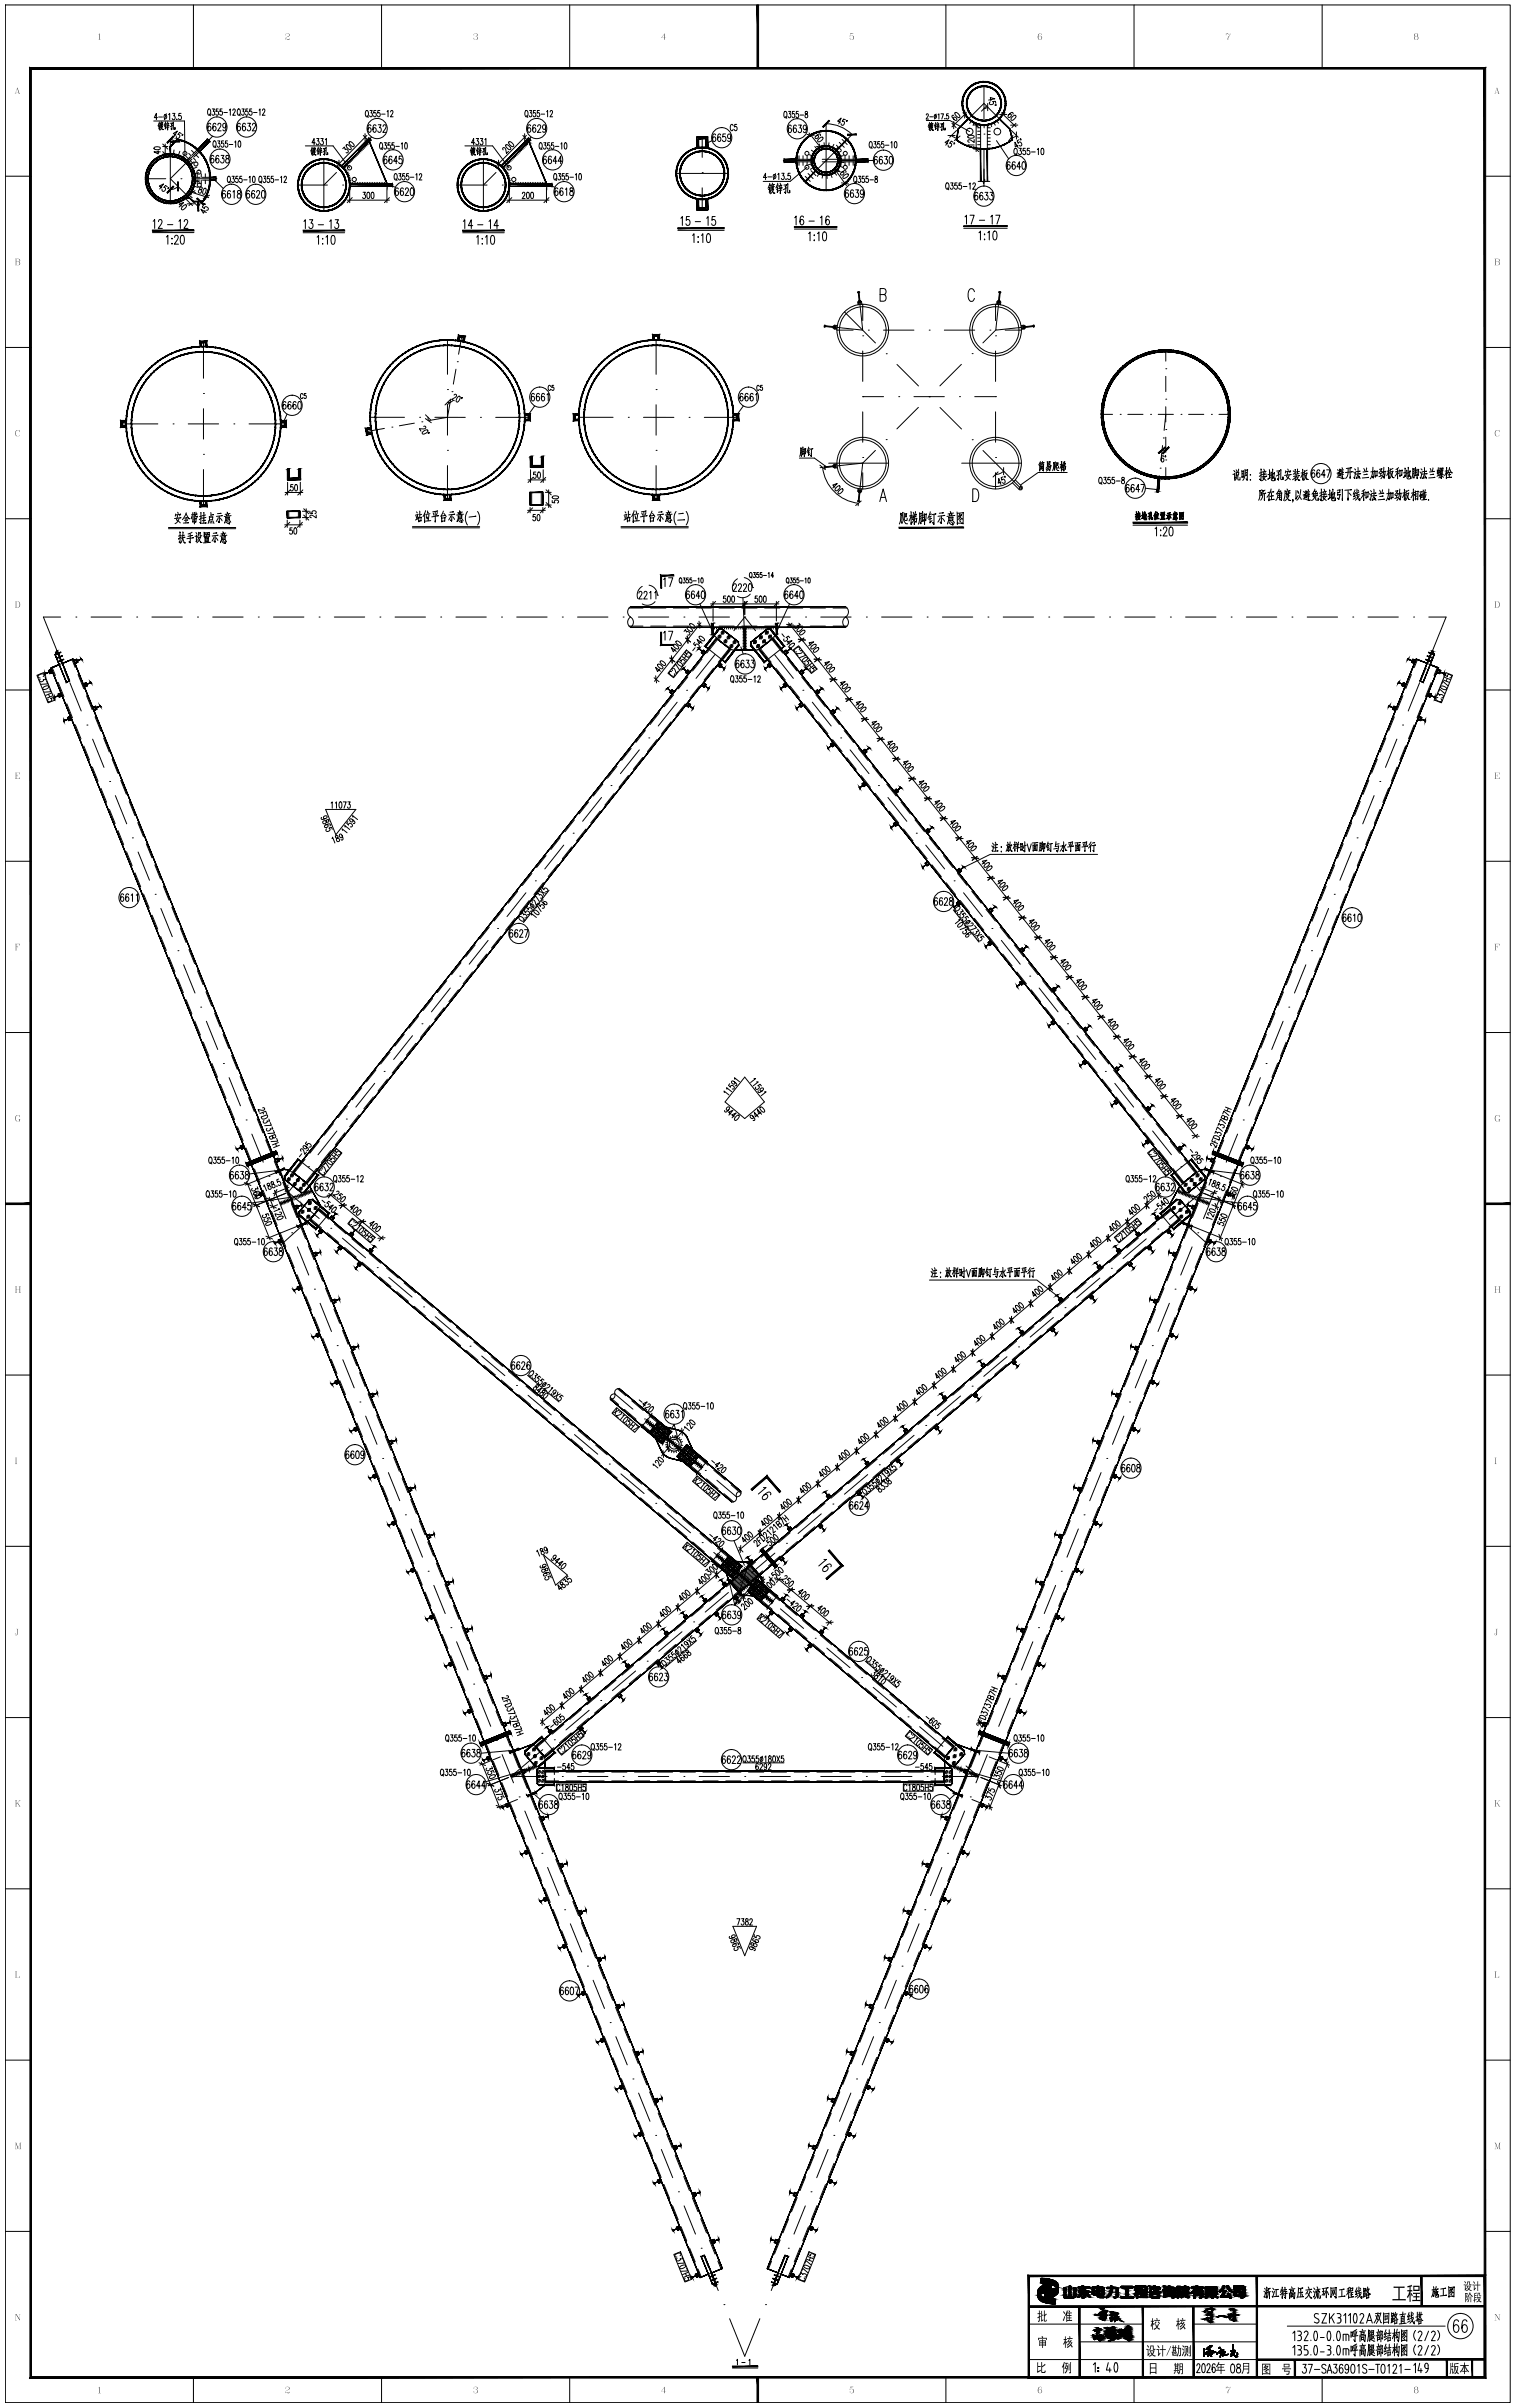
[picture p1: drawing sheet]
<svg xmlns="http://www.w3.org/2000/svg" width="598mm" height="950mm" viewBox="0 0 598 950" stroke-linecap="round" stroke-linejoin="round" font-family="sans-serif">
<!-- layer: 4 -->
<g fill="none" stroke="#000" stroke-width=".39">
<path d="M388.4 34v12.9M82.5 55.3l-15.3 15.2 6.9 6.9M146.2 54.6l-4.9 4.9M209.2 54.6l-4.9 4.9M277.2 54v8.1M326.1 51.7v23.3M330.1 59.3l-8.1 8.1M388.4 52.9h.1M388.4 58.9v12.9M397.9 50.3l-9.5-9.5-9.6 9.6M57.5 70.5h7.9M67.2 60.8v19.4"/>
<path d="M71.4 70.5h.1M77.4 70.5h7.9M117.6 73h11.6M127.8 62.8v20.4M132.8 68l-5 5M135.3 73h.1M137 63.8h.1M141.2 73h11.7M180.6 73h11.6M190.8 62.8v20.4M195.8 68l-5 5M198.2 73h.1"/>
<path d="M200 63.8h.1M204.2 73h11.7M267 68.4h20.3M277.2 68.1h.1M277.2 74.1v8M309.6 63.3h10.4M326.1 63.3h.1M332 63.3h10.5M338.9 115.1l1.6 15.1-15-1.5M394.6 115.1l-1.6 15.1 15-1.5M80.3 134.7v14.5M176.6 134.1v13.6"/>
<path d="M259 134.1v13.6M330.3 130.2h6.4M333.3 123l12.2 12.3M340.5 132.5h.1M340.5 120v6.5M340.5 138.5v12M342.7 130.2h.1M348.7 130.2h12M349.8 139.6h.1M366.7 130.2h.1M372.7 130.2h12M383.7 139.5h.1"/>
<path d="M390.7 130.2h.1M392.9 132.5h.1M392.9 120v6.5M392.9 138.5v12M393 130.2l-5.1 5.1M396.7 130.2h6.4M460.1 138.1v4.4M80.3 155.2h.1M176.6 153.7h.1M176.6 159.7v12M259 153.7h.1M259 159.7v12"/>
<path d="M340.5 156.5h.1M340.5 156.5h8.2M354 143.8l8.5 8.5M354.7 156.5h.1M360.7 156.5h12M366.8 156.5h.1M378.7 156.5h.1M379.5 143.7l-8.5 8.5M384.7 156.5h8.2M392.9 156.5h.1M460.1 157.5h.1M460.1 145.5h.1"/>
<path d="M460.1 148.5v6M47.8 167.2h14.5M68.3 167.2h.1M74.3 167.2h12M80.3 179.2h.1M80.3 161.2v12M92.3 167.2h.1M98.3 167.2h14.5M146.1 164.6h13.5M165.6 164.6h.1M171.6 164.6l12 .1M176.6 177.7h.1"/>
<path d="M189.6 164.7h.1M195.6 164.7h13.6M228.5 164.6h13.5M248 164.6h.1M254 164.6l12 .1M259 177.7h.1M272 164.7h.1M278 164.7h13.5M340.5 162.5v12M345.5 177.7l-5 5M349.8 173.4h.1M362.5 160.7l-8.5 8.5"/>
<path d="M371 160.8l8.5 8.5M383.7 173.5h.1M388 177.7l14.7 14.8M392.9 162.5v12M434.7 163.5h4.4M442.1 163.5h.1M445.1 163.5h6M454.1 163.5h.1M457.1 163.5h6M458.9 175.8l-.7 5.9M459.1 172.8h.1M460.1 169.5h.1"/>
<path d="M460.1 160.5v6M460.1 172.5v6M460.1 163.5l-.6 6.3M466.1 163.5h.1M469.1 163.5h6M478.1 163.5h.1M481.1 163.5h4.4M80.3 185.2v14.6M176.6 183.7v13.5M259 183.7v13.5M327.1 182.7h23.6M340.5 180.5h.1"/>
<path d="M340.5 186.5v6.4M340.5 182.7l-1.6 15.2M340.5 182.7l-15 1.6M379.6 182.7h23.5M392.9 180.5h.1M392.9 186.5v6.4M457.6 187.7l-.7 6.3M457.9 184.7h.1M460.1 181.5h.1M460.1 184.5v4.4M23.9 243.4h-6.8l6 14.8M30 243.4h.1"/>
<path d="M35.9 243.4h12M54 243.4h.1M59.9 243.4h12M78 243.4h.1M83.9 243.4h12M101.9 243.4h.1M107.9 243.4h12.1M125.9 243.4h.1M132 243.4h12M149.9 243.4h.1M155.9 243.4h12M173.9 243.4h.1"/>
<path d="M179.9 243.4h12M198 243.4h.1M203.9 243.4h12M221.9 243.4h.1M227.9 243.4h12M245.9 243.4h.1M251.9 243.4h12M269.9 243.4h.1M275.9 243.4h12M282.2 258.2l-7.5 9.4M285.9 253.5h.1M293.9 243.4h.1"/>
<path d="M293.9 243.4l-4.3 5.4M293.9 243.4l4.3 5.4M299.9 243.4h12M302 253.5h.1M305.7 258.2l7.4 9.4M317.9 243.4h.1M323.9 243.4h12M341.9 243.4h.1M347.9 243.4h12M365.9 243.4h.1M371.9 243.4h12M389.9 243.4h.1"/>
<path d="M395.9 243.4h12M413.9 243.4h.1M419.9 243.4h12M437.9 243.4h.1M443.9 243.4h12M461.9 243.4h.1M467.9 243.4h12M485.9 243.4h.1M491.9 243.4h12M509.9 243.4h.1M515.9 243.4h12M533.9 243.4h.1"/>
<path d="M539.9 243.4h12M557.9 243.4h.1M563.9 243.4h6.9l-6 14.8M25.3 263.8h.1M27.6 269.4l4.5 11.1M267.3 277l-7.5 9.4M271 272.3h.1M316.9 272.3h.1M320.6 277l7.5 9.4M560.3 269.4l-4.5 11.1M562.5 263.8h.1M34.3 286.1h.1"/>
<path d="M36.6 291.6l4.4 11.2M252.3 295.8l-7.4 9.4M256.1 291.1h.1M331.8 291.1h.1M335.5 295.8l7.5 9.4M551.3 291.6l-4.5 11.2M553.6 286.1h.1M43.3 308.3h.1M45.5 313.9l4.5 11.1M237.4 314.6l-7.4 9.4M241.2 309.9h.1M346.7 309.9h.1"/>
<path d="M350.5 314.6l7.4 9.4M542.4 313.9l-4.5 11.1M544.6 308.3h.1M52.3 330.6h.1M54.5 336.1l4.5 11.2M222.5 333.4l-7.5 9.4M226.2 328.7h.1M361.7 328.7h.1M365.4 333.4l7.4 9.4M533.4 336.1l-4.5 11.2M535.6 330.6h.1M61.3 352.8h.1"/>
<path d="M63.5 358.4l4.5 11.1M207.6 352.2l-7.5 9.4M211.3 347.5h.1M376.6 347.5h.1M380.3 352.2l7.5 9.4M524.4 358.4l-4.5 11.1M526.6 352.8h.1M70.2 375.1h.1M192.7 371l-7.5 9.4M196.4 366.3h.1M391.5 366.3h.1M395.2 371l7.5 9.4"/>
<path d="M517.7 375.1h.1M72.5 380.6l4.5 11.2M79.2 397.3h.1M177.7 389.8l-7.4 9.4M181.5 385.1h.1M406.4 385.1h.1M410.1 389.8l7.5 9.4M508.7 397.3h.1M515.4 380.6l-4.5 11.2M81.4 402.9l4.5 11.1M88.2 419.6h.1M162.8 408.6l-7.4 9.4"/>
<path d="M166.5 403.9h.1M421.3 403.9h.1M425.1 408.6l7.4 9.4M499.7 419.6h.1M506.4 402.9l-4.5 11.1M90.4 425.2l4.5 11.1M147.9 427.4l-7.5 9.4M151.6 422.7h.1M436.3 422.7h.1M440 427.4l7.4 9.4M497.5 425.2l-4.5 11.1M97.2 441.9h.1"/>
<path d="M99.4 447.4l4.5 11.1M133 446.2l-7.5 9.4M136.7 441.5h.1M451.2 441.5h.1M454.9 446.2l7.5 9.4M488.5 447.4l-4.5 11.1M490.7 441.9h.1M106.2 464.1h.1M108.4 469.7l4.5 11.1M118 465l-4.2 5.4 12.2 10.3M121.8 460.3h.1M466.1 460.3h.1"/>
<path d="M469.8 465l4.3 5.4-12.5 10.6M479.5 469.7l-4.5 11.1M481.7 464.1h.1M115.1 486.4h.1M117.4 491.9l4.5 11.2M130.6 484.6h.1M135.1 488.5l9.2 7.7M452.4 488.8l-9.1 7.7M457 484.9h.1M470.5 491.9l-4.5 11.2M472.8 486.4h.1M124.1 508.6h.1"/>
<path d="M126.3 514.2l4.5 11.1M148.9 500.1h.1M153.5 504l9.1 7.7M167.2 515.6h.1M171.8 519.5l9.2 7.7M415.8 519.8l-9.2 7.7M420.3 515.9h.1M434.1 504.3l-9.2 7.7M438.7 500.4h.1M461.5 514.2l-4.4 11.1M463.8 508.6h.1M133.1 530.9h.1"/>
<path d="M135.3 536.5l4.5 11.1M185.5 531.1h.1M190.1 535l9.2 7.7M397.4 535.3l-9.1 7.7M402 531.4h.1M452.6 536.5l-4.5 11.1M454.8 530.9h.1M142 553.1h.1M144.3 558.7l4.5 11.1M203.9 546.6h.1M208.4 550.5l9.2 7.7M242.7 549.9l7.1 6.1"/>
<path d="M254.4 559.8h.1M379.1 550.8l-9.1 7.7M383.7 546.9h.1M443.6 558.7l-4.5 11.1M445.8 553.1h.1M151 575.4h.1M222.2 562.1h.1M226.8 566l9.1 7.7M240.5 577.6h.1M259 563.7l14.8 12.5M347 577.9h.1M360.8 566.3l-9.2 7.7"/>
<path d="M365.4 562.4h.1M436.8 575.4h.1M153.3 581l4.5 11.1M160 597.6h.1M245.1 581.5l9.1 7.7M258.8 593.1h.1M263.4 597l9.2 7.7M278.4 580.1h.1M283 584l7.6 6.5M324.1 597.3l-9.1 7.7M328.7 593.4h.1M342.5 581.8l-9.2 7.7"/>
<path d="M427.9 597.6h.1M434.6 581l-4.5 11.1M162.3 603.2l4.5 11.1M169 619.9h.1M277.1 608.6h.1M281.7 612.5l17.2 14.5M305.8 612.8l-9.1 7.7M310.4 608.9h.1M418.9 619.9h.1M425.6 603.2l-4.5 11.1M171.2 625.5l4.5 11.1M273.8 639.9h.1"/>
<path d="M287.5 628.3l-9.2 7.7M292.1 624.4h.1M303.4 630.9h.1M308 634.7l9.2 7.8M416.6 625.5l-4.4 11.1M178 642.2h.1M180.2 647.7l4.5 11.2M250.9 659.3l-9.2 7.7M255.4 655.4h.1M269.2 643.8l-9.2 7.7M321.8 646.4h.1M326.3 650.2l9.2 7.8"/>
<path d="M407.6 647.7l-4.4 11.2M409.9 642.2h.1M187 664.4h.1M189.2 670l4.5 11.1M232.5 674.8l-9.1 7.7M237.1 670.9h.1M340.1 661.8h.1M344.7 665.7l9.1 7.8M358.4 677.4h.1M398.7 670l-4.5 11.1M400.9 664.4h.1M195.9 686.7h.1"/>
<path d="M198.2 692.2l4.5 11.2M214.2 690.3l-12.5 10.6h14.2M218.8 686.4h.1M363 681.2l9.1 7.8M376.7 692.9h.1M381.3 696.7l4.9 4.2h-14.3M389.7 692.2l-4.5 11.2M391.9 686.7h.1M204.9 708.9h.1M207.2 714.5l4.4 11.1M221.9 700.9h.1M227.9 700.9h12"/>
<path d="M245.9 700.9h.1M251.9 700.9h12M269.9 700.9h.1M275.9 700.9h12M293.9 700.9h.1M299.9 700.9h12M317.9 700.9h.1M323.9 700.9h12M341.9 700.9h.1M347.9 700.9h12M365.9 700.9h.1M380.7 714.5l-4.5 11.1"/>
<path d="M383 708.9h.1M213.9 731.2h.1M216.1 736.8l4.5 11.1M371.8 736.8l-4.6 11.1M374 731.2h.1M222.9 753.5h.1M225.1 759l4.5 11.1M362.8 759l-4.5 11.1M365 753.5h.1M231.9 775.7h.1M356 775.7h.1M234.1 781.3l4.5 11.1"/>
<path d="M240.8 798h.1M347 798h.1M353.8 781.3l-4.5 11.1M243.1 803.5l4.5 11.1M344.8 803.5l-4.5 11.1M249.8 820.2h.1M252.1 825.8l4.4 11.1M335.8 825.8l-4.5 11.1M338.1 820.2h.1M258.8 842.5h.1M261 848l4.5 11.2M326.8 848l-4.5 11.2"/>
<path d="M329.1 842.5h.1M267.8 864.7h.1M270 870.3l4.5 11.1M317.9 870.3l-4.5 11.1M320.1 864.7h.1M276.8 887h.1M279 892.5l4.5 11.2M308.9 892.5l-4.5 11.2M311.1 887h.1M285.7 909.2h.1M288 914.8l5.9 14.8 6-14.8M302.2 909.2h.1"/>
</g>
<!-- layer: 0 -->
<g fill="none" stroke="#000" stroke-width=".39">
<path d="M2.1 2h594v945.9h-594zM76.3 2v25M150.6 2v25M224.9 2v25M373.3 2v25M447.6 2v25M521.8 2v25M390.2 39.5l2.5-.5-1.8-.5 .2 1.2M60.7 47.7h12.1l.2 12.8M60.9 58.2l1.3-.3 1.1 .5a1.5 1.5 0 0 1-2.5 0zM62.1 46.4h-1.2l.8-1.7v2.5M62.4 59.5v1.2l-1.6-.8h2.5"/>
<path d="M62.6 46.2h1.5M62.8 49.4l-.1 1.5 .4-.6M62.9 48.1l-.5 1.5M63 49.3l-.4 .2M63.1 49.8l-.6 .2M63.2 48.7l-.5 .1M63.3 48.4l-.4 2.8M63.4 50.1l.7-.2-1 1.4M63.5 50.3l.7 .8h.3l-.5-.1M63.7 48l.1 .5M64 48.7v.9l-.4 .2v-1M64.1 48.5l-.8 .2"/>
<path d="M64.2 57.8h2M64.2 56.8l2 2M64.2 59.8l2 2M64.3 49.1l-.9 .2M65 45.3a.73 .73 0 0 1 .8 .7 .73 .73 0 0 1-.8 .8l-.3-.6zM65.2 56.8v5M65.3 49.3l-.1 1.6 .4-.6M65.4 48.1l-.6 1.5M65.5 49.2l-.4 .1M65.6 49.7l-.6 .3M65.6 48.6l-.4 .1M65.6 44.9l-.7 2.3"/>
<path d="M65.9 49l.1 .5M66.1 48.1l.1 .4M66.4 48.9l-.2 2.4v-.5M66.5 48.7l-.8 .2M66.5 49.6l.3-.1-1.1 .2M66.5 45.2l.5-.5v2.5M66.7 50.2l-.9 .1M67.3 48.6l.9-.1-.4 .7-.2-.2M67.8 49.2v2l-.3-.4 .3 .3M68.1 44.7h.9l-.4 1a.7 .7 0 0 1 .6 1 .7 .7 0 0 1-1.2 .1M68.2 49.4l-1.1 .6M68.4 48.2v2.7l.7 .1-.1-.8v.8"/>
<path d="M68.7 59.2l-.2 1.7M69.2 55.9l-.7-.5-1.3-.3v2.7M69.5 53.3l-1.1-.6 1.6-1-1.3 2.1M69.8 47v.2zM71 59.7l-.6 1.6M71.5 44.7h-.9l-.1 1.1a.71 .71 0 0 1 1.1 .6 .71 .71 0 0 1-1.1 .6v-.2M71.5 52.7l-.7-.5-.5 .9a.73 .73 0 0 1 .5 1.1 .73 .73 0 0 1-1.2-.1v-.2M71.9 53.1l.2-.1-.1 .4zM81.7 54.6l.6 .6 .3-.2-.4 .7 .3-.3 .6 .6M82.2 43.1l.2-.1a1.38 1.38 0 0 1 .8 1.2 1.38 1.38 0 0 1-.8 1.3 1.94 1.94 0 0 1-.2-2.4zM82.6 45l.5 .7M83.2 49.1l-.6-.5a1.93 1.93 0 0 0 .1 3 .88 .88 0 0 0 .6-1 .88 .88 0 0 0-1-.7l-.3 .7"/>
<path d="M83.8 43h.8l-.4 .9a.7 .7 0 0 1 .5 .9 .7 .7 0 0 1-1 .4l-.1-.2M83.9 53.7l-2.5 2.6M84.4 55.7l.1-.1a1.36 1.36 0 0 1 .8 1.2 1.36 1.36 0 0 1-.8 1.3 1.93 1.93 0 0 1-.1-2.4zM84.8 57.6l.4 .7M85.2 49.1l-.6-.5a1.92 1.92 0 0 0 .1 3 .88 .88 0 0 0 .6-1 .88 .88 0 0 0-1-.7l-.3 .7M85.9 55.6h.9l-.5 .9a.7 .7 0 0 1 .5 1 .7 .7 0 0 1-1 .4v-.3M86 49.3l.1-.4a.67 .67 0 0 1 .9-.1 .67 .67 0 0 1 .1 1l-1.2 1.8h1.4M86.1 43h-.8v.9a.73 .73 0 0 1 1 .7 .73 .73 0 0 1-1 .7l-.1-.3M87.7 43h-.8v.9a.71 .71 0 0 1 .9 .7 .71 .71 0 0 1-1 .6l-.1-.2M88.2 55.6h-.7v.9a.71 .71 0 0 1 .9 .7 .71 .71 0 0 1-1 .7l-.1-.3M88.3 44.4h1.4M89.2 49.6l-.3 .7a.81 .81 0 0 1-1-.7 .81 .81 0 0 1 1-.8l.3 .8a1.49 1.49 0 0 1-.8 2l-.4-.4"/>
<path d="M89.8 55.6h-.8v.9a.71 .71 0 0 1 1 .7 .71 .71 0 0 1-1.1 .7v-.3M90.5 57h1.4M90.5 43.4l.4-.4v2.5M91.9 43.6l.1-.4a.53 .53 0 0 1 .8 0 .53 .53 0 0 1 0 .7l-1 1.6h1.1M92.6 56.1l.4-.5v2.5M93.9 43.1l.2-.1a1.38 1.38 0 0 1 .8 1.2 1.38 1.38 0 0 1-.8 1.3 1.94 1.94 0 0 1-.2-2.4zM94.2 55.7l.2-.1a1.56 1.56 0 0 1 0 2.5l-.4-1.1zM94.3 45l.5 .7M94.8 49.1l-.5-.5a1.93 1.93 0 0 0 .1 3 .88 .88 0 0 0 .5-1 .88 .88 0 0 0-.9-.7l-.3 .7M95.5 43h.9l-.5 .9a.7 .7 0 0 1 .5 .9 .7 .7 0 0 1-1 .4l-.1-.2M96.9 49.1l-.7-.5a1.93 1.93 0 0 0 .2 3 .88 .88 0 0 0 .5-1 .88 .88 0 0 0-1-.7l-.2 .7M97.7 48.6h1.1l-.5 1.2a.86 .86 0 0 1 .6 1.1 .86 .86 0 0 1-1.3 .4v-.2"/>
<path d="M97.8 43h-.8v.9a.71 .71 0 0 1 1 .7 .71 .71 0 0 1-1 .6l-.1-.2M99.4 43h-.8v.9a.71 .71 0 0 1 .9 .7 .71 .71 0 0 1-1 .6l-.1-.2M99.7 49.3l.1-.4a.66 .66 0 0 1 .9-.1 .66 .66 0 0 1 .1 1l-1.3 1.8h1.4M100.1 44.4h1.4M102.2 43.4l.4-.4v2.5M103.6 43.6l.1-.4a.53 .53 0 0 1 .8 0 .53 .53 0 0 1 0 .7l-1 1.6h1.1M120.5 57.6h10.9l6.5 8.6M123.1 59.4l-.1 1.5 .4-.6M123.2 58.1l-.6 1.5M123.3 59.3l-.4 .2M123.3 59.8l-.6 .2M123.4 58.7l-.4 .1"/>
<path d="M123.5 58.4l-.3 2.8M123.9 58l.2 .5M124.2 58.7v.9l-.3 .2-.1-1M124.4 58.5l-.9 .2M124.4 56.3h-1.3l.9-1.6v2.5M124.6 59.1l-.9 .2M125 54.7h.9l-.5 .9a.69 .69 0 0 1 .6 1 .69 .69 0 0 1-1.2 .1M125.5 59.3l-.1 1.6 .5-.6M125.6 58l-.6 1.5M125.8 59.1l-.5 .2M125.8 59.7l-.6 .3M125.9 58.6l-.5 .1"/>
<path d="M126.2 59l.1 .5M126.3 58l.1 .5M126.6 54.7h1l-.5 .9a.7 .7 0 0 1 .6 1.1 .7 .7 0 0 1-1.2 0M126.7 58.9l-.3 2.4v-.5M126.7 58.7l-.7 .2M126.8 59.5h.2l-1 .2M127.5 58.6l.9-.1-.4 .7-.1-.2M128 59.2v2l-.2-.4 .2 .3M128.4 55.1l.4-.4v2.5M128.5 59.4l-1.1 .6M128.7 58.2v2.7l.6 .1v-.8v.8M135.3 58.7l.6-.7 .3 1a.69 .69 0 0 1 1.2 .3 .69 .69 0 0 1-.8 .9"/>
<path d="M136.8 57.1a1.62 1.62 0 0 1 1.7 1.9 1.62 1.62 0 0 1-1.7-1.9zM137.8 56.1a1.49 1.49 0 0 1 1.8 1.7l-1.1-.4-.6-.7zM141.6 60l.4 .4M142 59.5l.5 .4M142.5 59l.4 .4M143 58.6l.4 .4M143.4 53.4l1.3 1.3M143.5 58.1l.4 .4M144 57.6l.4 .4M144.1 52.7v2.8M144.4 57.1l.4 .5M144.5 43.7l.2-.1a1.36 1.36 0 0 1 .8 1.2 1.36 1.36 0 0 1-.8 1.3 1.9 1.9 0 0 1-.2-2.4z"/>
<path d="M144.8 53.4l-11.7 11.9M144.9 56.7l.4 .4M144.9 45.6l.5 .7M145.5 54.3l.5 .5 .2-.2-.3 .5 .3-.2 .4 .5M146 43.6h.9l-.5 .9a.7 .7 0 0 1 .6 1 .7 .7 0 0 1-1 .4l-.1-.3M146.4 49.6l-.6-.4a1.93 1.93 0 0 0 .1 3 .88 .88 0 0 0 .6-1 .88 .88 0 0 0-1-.7l-.3 .7M146.6 54.1l-2.7 2.8M148.4 43.6h-.8v.9a.71 .71 0 0 1 .9 .8 .71 .71 0 0 1-1 .6l-.1-.3M148.4 49.6l-.6-.4a1.93 1.93 0 0 0 .1 3 .88 .88 0 0 0 .6-1 .88 .88 0 0 0-1-.7l-.3 .7M149.3 49.2h1.1l-.6 1.2a.85 .85 0 0 1 .7 1.1 .85 .85 0 0 1-1.3 .4l-.1-.2M149.9 43.6h-.8v.9a.71 .71 0 0 1 1 .8 .71 .71 0 0 1-1 .6l-.1-.3M150.1 56.4l.2-.1a1.39 1.39 0 0 1 .8 1.3 1.39 1.39 0 0 1-.8 1.2 1.93 1.93 0 0 1-.2-2.4z"/>
<path d="M150.5 58.3l.5 .8M150.6 45h1.4M151.2 49.9l.1-.4a.66 .66 0 0 1 .9-.1 .66 .66 0 0 1 .1 1l-1.2 1.8h1.4M151.7 56.3h.8l-.5 1a.74 .74 0 0 1 .6 .9 .74 .74 0 0 1-.9 .5l-.2-.4M152.8 44.1l.4-.5v2.5M154 56.3h-.8v1a.75 .75 0 0 1 .9 .7 .75 .75 0 0 1-.9 .7l-.1-.4M154.2 44.2v-.4a.53 .53 0 0 1 .8 0 .53 .53 0 0 1 0 .7l-.9 1.6h1.1M155.5 56.3h-.8v1a.75 .75 0 0 1 1 .7 .75 .75 0 0 1-1 .7l-.1-.4M156.2 57.7h1.4M158.4 56.8l.4-.5v2.5M159.9 56.4l.3-.1a1.58 1.58 0 0 1 0 2.5l-.5-1.1zM183.5 57.6h10.9l6.5 8.6"/>
<path d="M186.1 59.4l-.1 1.5 .3-.6M186.1 58.1l-.5 1.5M186.3 59.3l-.5 .2M186.3 59.8l-.6 .2M186.4 58.7l-.5 .1M186.5 58.4l-.3 2.8M186.9 58l.1 .5M187.2 58.7v.9l-.3 .2-.1-1M187.3 58.5l-.8 .2M187.4 56.3h-1.3l.8-1.6v2.5M187.5 59.1l-.9 .2M188 54.7h.9l-.5 .9a.69 .69 0 0 1 .6 1 .69 .69 0 0 1-1.2 .1"/>
<path d="M188.5 59.3l-.1 1.6 .4-.6M188.6 58l-.6 1.5M188.8 59.1l-.5 .2M188.8 59.7l-.6 .3M188.8 58.6l-.4 .1M189.1 59l.1 .5M189.3 58l.1 .5M189.6 54.7h.9l-.5 .9a.69 .69 0 0 1 .7 1 .69 .69 0 0 1-1.2 .1M189.6 58.9l-.2 2.4v-.5M189.7 58.7l-.7 .2M189.8 59.5h.2l-1 .2M190.5 58.6l.9-.1-.4 .7-.1-.2"/>
<path d="M191 59.2v2l-.2-.4 .2 .3M191.4 55.1l.4-.4v2.5M191.5 59.4l-1.1 .6M191.6 58.2l.1 2.7 .6 .1v-.8v.8M198.6 59.1l-.2-.3a.54 .54 0 0 1 .5-.6 .54 .54 0 0 1 .6 .5l.4 1.8 .8-.8M199.8 57.1a1.62 1.62 0 0 1 1.6 1.9 1.62 1.62 0 0 1-1.6-1.9zM200.8 56.1a1.49 1.49 0 0 1 1.8 1.7l-1.1-.4-.6-.7zM204.6 60l.4 .4M205 59.5l.4 .4M205.5 59l.4 .4M206 58.6l.4 .4M206.4 53.4l1.2 1.3"/>
<path d="M206.4 58.1l.5 .4M206.9 57.6l.4 .4M207.1 52.7v2.8M207.4 57.1l.4 .5M207.5 43.7l.1-.1a1.36 1.36 0 0 1 .8 1.2 1.36 1.36 0 0 1-.8 1.3 1.9 1.9 0 0 1-.1-2.4zM207.8 53.4l-11.7 11.9M207.9 56.7l.4 .4M207.9 45.6l.4 .7M208.5 54.3l.5 .5 .2-.2-.3 .5 .2-.2 .5 .5M209 43.6h.9l-.5 .9a.7 .7 0 0 1 .5 1 .7 .7 0 0 1-1 .4v-.3M209.4 49.6l-.6-.4a1.93 1.93 0 0 0 .1 3 .88 .88 0 0 0 .6-1 .88 .88 0 0 0-1-.7l-.3 .7M209.6 54.1l-2.7 2.8"/>
<path d="M211.3 43.6h-.7v.9a.71 .71 0 0 1 .9 .8 .71 .71 0 0 1-1 .6l-.1-.3M211.4 49.6l-.6-.4a1.93 1.93 0 0 0 .1 3 .88 .88 0 0 0 .6-1 .88 .88 0 0 0-1-.7l-.3 .7M212.2 49.9l.1-.4a.66 .66 0 0 1 1-.1 .66 .66 0 0 1 0 1l-1.2 1.8h1.4M212.9 43.6h-.8v.9a.71 .71 0 0 1 1 .7 .71 .71 0 0 1-1.1 .7v-.3M213.1 56.4l.1-.1a1.38 1.38 0 0 1 .9 1.3 1.38 1.38 0 0 1-.9 1.2 1.93 1.93 0 0 1-.1-2.4zM213.5 58.3l.4 .8M213.6 45h1.4M214.6 56.3h.9l-.5 1a.74 .74 0 0 1 .5 .9 .74 .74 0 0 1-.9 .5l-.1-.4M215.4 50.2l-.3 .7a.81 .81 0 0 1-1-.7 .81 .81 0 0 1 1-.8l.3 .8a1.45 1.45 0 0 1-.8 2l-.4-.4M215.8 44.1l.3-.5v2.5M216.9 56.3h-.7v1a.75 .75 0 0 1 .9 .7 .75 .75 0 0 1-.9 .7l-.2-.4M217.1 44.2l.1-.4a.53 .53 0 0 1 .8 0 .53 .53 0 0 1 0 .7l-.9 1.6h1"/>
<path d="M218.5 56.3h-.8v1a.75 .75 0 0 1 1 .7 .75 .75 0 0 1-1 .7l-.1-.4M219.2 57.7h1.4M221.4 56.8l.3-.5v2.5M222.9 56.4l.2-.1a1.58 1.58 0 0 1 0 2.5l-.4-1.1zM281 55.5l-1.7 .8M282.4 53.3l-.6-.5a1.92 1.92 0 0 0 .1 3 .88 .88 0 0 0 .6-1 .88 .88 0 0 0-1-.7l-.3 .7M284.4 53.3l-.6-.5a1.91 1.91 0 0 0 .1 3 .88 .88 0 0 0 .6-1 .88 .88 0 0 0-1-.7l-.3 .7M286.3 52.8h-1l-.1 1.3a.94 .94 0 0 1 1.5 .6 .94 .94 0 0 1-1.1 1.1l-.5-.5M288.4 53.8l-.3 .8a.81 .81 0 0 1-1-.8 .81 .81 0 0 1 1-.8l.3 .8a1.49 1.49 0 0 1-.8 2l-.4-.4M289.4 49.7l-.4-.6a1.36 1.36 0 0 0-.8 1.2 1.36 1.36 0 0 0 .8 1.3l.4-.6M290.8 49.1h-.8v.9a.71 .71 0 0 1 1 .7 .71 .71 0 0 1-1.1 .6v-.2M309.7 44.1l.1-.2a1.39 1.39 0 0 1 .8 1.3 1.39 1.39 0 0 1-.8 1.3 1.96 1.96 0 0 1-.1-2.4z"/>
<path d="M310.1 46l.4 .7M311.2 43.9h.9l-.5 1a.74 .74 0 0 1 .5 .9 .74 .74 0 0 1-.9 .5l-.1-.3M312.3 49.8l-.6-.5a1.91 1.91 0 0 0 .1 3 .88 .88 0 0 0 .6-1 .88 .88 0 0 0-1-.7l-.3 .7M313.5 43.9h-.7v1a.75 .75 0 0 1 .9 .7 .75 .75 0 0 1-.9 .7l-.2-.3M314.3 49.8l-.6-.5a1.92 1.92 0 0 0 .1 3 .88 .88 0 0 0 .6-1 .88 .88 0 0 0-1-.7l-.3 .7M315.1 43.9h-.8v1a.75 .75 0 0 1 1 .7 .75 .75 0 0 1-1 .7l-.1-.3M315.2 49.3h1.1l-.6 1.2a.87 .87 0 0 1 .7 1.1 .87 .87 0 0 1-1.3 .5l-.1-.3M315.8 45.4h1.4M317.9 44.1v.7a.84 .84 0 0 1 .9 .7 .84 .84 0 0 1-.7 1 .92 .92 0 0 1-.3-1.1 .92 .92 0 0 1 .8-.6v-.7zM318.3 50.3l-.3 .7a.81 .81 0 0 1-1-.7 .81 .81 0 0 1 1-.8l.3 .8a1.45 1.45 0 0 1-.8 2l-.4-.4M318.5 53.1l2.9 .3M319.3 52.5l5 6.2"/>
<path d="M320.3 59.3l1.1 .8M320.7 52.6l-1.2 1M321.6 57.8l.9 1.1M322.3 57.8l2.8 .3M323.3 54.7l.8-.5h.6a1.49 1.49 0 0 1-2 1.5zM323.3 56.8l.5 1.3M323.7 53.6l.1-.5a1.55 1.55 0 0 0-2 1.5 .74 .74 0 0 0 1-.2 .74 .74 0 0 0-.1-1l-.6 .2M324.5 57.3l-1.2 1M325.2 56.3l.2 1.4M326.1 51.6v-2.8a14.5 14.5 0 0 1 10.2 4.3l-6.2 6.2M327.2 56.4l-.2 1.3M329.1 56.9l-.6 1.3"/>
<path d="M330.1 57.3l2 2M330.8 58l-1 1.1M331.3 56.2l1.9 1.9M331.7 48.3l-1.1-.5 1.4-1.2-1 2.3M332 59.6l-1.1 .7M332.4 55l2 2M333.7 47.3l-.8-.3-.5 .9a.71 .71 0 0 1 .8 1 .71 .71 0 0 1-1.2 .1v-.2M334.2 47.5l.2 .1-.3 .4zM343.4 56l.1-.1a1.38 1.38 0 0 1 .8 1.2 1.38 1.38 0 0 1-.8 1.3 1.9 1.9 0 0 1-.1-2.4zM343.7 57.9l.5 .7M344.9 55.9h.9l-.5 .9a.7 .7 0 0 1 .5 .9 .7 .7 0 0 1-1 .4l-.1-.2M347.2 55.9h-.7v.9a.71 .71 0 0 1 .9 .7 .71 .71 0 0 1-1 .6l-.1-.2"/>
<path d="M348.8 55.9h-.8v.9a.71 .71 0 0 1 .9 .7 .71 .71 0 0 1-1 .6v-.2M349.5 57.3h1.4M351.6 56.4l.4-.5v2.5M353.2 56l.2-.1a1.56 1.56 0 0 1 0 2.5l-.4-1.1zM365.6 45.4l.1-.3a.46 .46 0 0 1 .6-.1 .46 .46 0 0 1 .1 .7l-.9 1.3h1M365.6 47.5h9.3l7.8 4.4M366.8 49.6l-.1 1.5 .4-.6M366.9 48.3l-.6 1.6M367 46.1h1.2M367 49.5l-.4 .2M367.1 50l-.6 .3M367.1 49l-.4 .1"/>
<path d="M367.2 48.6l-.3 2.9M367.4 50.3l.7-.2-1 1.5M367.5 50.5l.6 .9h.4l-.5-.2M367.6 48.2l.2 .5M368 49v.8l-.4 .2v-1M368.1 48.8l-.8 .1M368.3 49.3l-.9 .2M369.3 49.5l-.2 1.6 .5-.5M369.3 48.3l-.6 1.5M369.5 45l-.6 2M369.5 49.4l-.5 .2M369.5 50l-.6 .2"/>
<path d="M369.6 48.9l-.5 .1M369.9 49.3l.1 .4M370.1 48.3l.1 .4M370.2 49.9l-.1 1.6 .1-.5M370.2 45.3l.4-.4v2.1M370.4 49.2l-.2 .6M370.5 49l.1-.1-.9 .2M370.5 49.8l.2-.1-1 .2M370.6 50.4l-.8 .2M371.2 48.9l1-.1-.5 .7-.1-.2M371.4 44.9h1l-.7 2.1M371.7 49.5l.1 1.9-.3-.4 .3 .4"/>
<path d="M372.2 49.6l-1.1 .7M372.4 48.4v2.7l.7 .1-.1-.7v.7M373 46.8h.1M374.1 56.8l-1.1-.6 1.6-1.1-1.3 2.2M374.1 53.5h2.9M374.3 44.9h-.7v.8a.62 .62 0 0 1 .9 .6 .62 .62 0 0 1-.9 .5l-.1-.2M375.6 53.5l1.2 .8 1 .3M375.7 48.6l1.7 1.7M376.2 56.1l-.7-.4-.7 .8a.71 .71 0 0 1 .7 1.1 .71 .71 0 0 1-1.3 0l.1-.3M376.4 45.5l-.6 .1a1.59 1.59 0 0 0 1.8 1.8 .74 .74 0 0 0-.2-1 .74 .74 0 0 0-1 .2l.2 .6M376.4 47.9v2.9M376.5 56.5h.3l-.3 .3z"/>
<path d="M377 44.4a1.62 1.62 0 0 1 1.7 1.9 1.62 1.62 0 0 1-1.7-1.9zM377.5 51.5l-2.7 2.7M378.9 53.7l-2.2 1.7M380.1 44.5l1.6 1.7M380.8 43.8l-.1 2.8M381.5 44.5l-5.8 5.6M382.1 53.6l1.3-.2 1.1 .5a1.5 1.5 0 0 1-2.5 0zM382.3 46.8l-2 2M382.4 46.9l-.8 .8M383.4 47.7l-.7 1M384.3 49.3h3.1M384.3 58.8h3"/>
<path d="M384.3 48.3l2 2M384.3 57.8l2 2M384.5 57.2h-2.5l.5 .4M384.5 55v1.2l-1.6-1a.54 .54 0 0 0-.8 .1 .54 .54 0 0 0 .4 .8h.1M384.6 48.4l-.6 1.1M385.3 48.3v11.5M385.8 48.9l-.4 1.1M385.9 58.4h1.1M385.9 57.1h1.1M385.9 55.8h1.1M385.9 54.4h1.1M385.9 53.1h1.1"/>
<path d="M385.9 51.8h1.1M385.9 50.4h1.1M387 49.2v9.5M387.1 49.2l-.2 1.2M388.4 49.3v1.2M389.4 41.9l-2 2M389.7 49.2v9.6M389.7 58.4h1.2M389.7 57.1h1.2M389.7 55.8h1.2M389.7 54.4h1.2M389.7 53.1h1.2"/>
<path d="M389.7 51.8h1.2M389.7 50.4h1.2M389.7 49.2l.2 1.1M389.8 42.2l-1.4 .6M389.8 40.8v2.9M390.8 40.2l-.3 .2a.73 .73 0 0 0 1 .9 .73 .73 0 0 0 .3-1.2l1.1-.2 .1 .9M391 48.9l.4 1.1M392.3 48.4l.5 1M392.8 41.4h.4l-.4 .2zM393.3 55.5l4.8 7.2M393.4 47.7l.7 .9M394.3 46.9l2.1 2"/>
<path d="M394.4 46.8l.8 .8M395.2 44.5l5.8 5.6M396.7 44.5l-1.7 1.7M397.4 45.2h-2.9M399.2 51.5l2.7 2.7M399.7 45.9l.9-.5 .4 .5-.4 .8-1.1 .8-.5-.4zM399.8 45v-.5a1.53 1.53 0 0 0-1.8 1.8 .74 .74 0 0 0 1-.3 .74 .74 0 0 0-.2-1l-.6 .3M399.8 53.5l-1.8 2.2M400.5 58.6l.2-.1a1.34 1.34 0 0 1 .8 1.3 1.34 1.34 0 0 1-.8 1.2 1.79 1.79 0 0 1-.2-2.4zM401 48.6l-1.6 1.7M401.2 52v2.9M401.2 53.5l-1.3 .8-1 .3"/>
<path d="M401.7 49.3l-2.8 .1M401.8 57.3l-1.1 .6-.1-1.8 1.2 2.1M402.1 55.1l-.7 .5 .5 .8a.73 .73 0 0 1 1.3 .1 .73 .73 0 0 1-.7 1.1l-.2-.2M402.2 58.5h.9l-.5 1a.7 .7 0 0 1 .6 1 .7 .7 0 0 1-1.2 0M402.7 54.8l.3 .4zM404.7 58.5h-.8v1a.73 .73 0 0 1 1 .7 .73 .73 0 0 1-1.1 .6l-.1-.3M406.4 58.5h-.9l-.1 1.1a.71 .71 0 0 1 1.1 .6 .71 .71 0 0 1-1.1 .6v-.3M407.1 60h1.5M409.4 59l.5-.5v2.5M411.1 58.6l.3-.1a1.63 1.63 0 0 1 .1 2.5l-.6-.5zM2.1 69.5h10M63.9 74.2l-1-.8 1.6-.8-1.5 2"/>
<path d="M64.2 60.8h2M66 73.7l-.7-.5-.7 .8a.71 .71 0 0 1 .6 1.1 .71 .71 0 0 1-1.3-.2l.1-.2M66.3 74.2h.3l-.3 .2zM70.3 73.5l-1.4 1-1.7 .3M71.8 78.3h2.8M72.5 77.6l3.5 3.5M73.1 60.7l-.9 1.5M73.4 78.1l-.9 .9M74.5 76.9l1.4 1.1M74.8 75.6l7.6 2.4M75 62.1l-1.2 1.3M75.7 75.3l1.5 .8"/>
<path d="M76.2 74.4l-.8 2.4M76.5 73.4l1.6 .5M76.6 63.9l-1.5 1M76.9 71.5l1.7 .1M77 75.2l-2.5 1.3M77.7 65.9l-1.6 .7M78.4 68.2l-1.7 .3M79 73.8l-.2 .7a.85 .85 0 0 1 .8 .9 .85 .85 0 0 1-1.1 .7 .91 .91 0 0 1 0-1.1 .91 .91 0 0 1 1.1-.3l.2-.7zM79.1 79.5l-.4 1.3-.5 .7-2-2M80.7 74.3h.4l.3 .6-.5 1.5-.5 .3-.4-.6zM81.9 76.2l-.8 2.4M82.7 77l-2.5 1.3"/>
<path d="M84.2 70.5l3.9 3.9M84.4 61.7l-.6-.4a1.93 1.93 0 0 0 .1 3 .88 .88 0 0 0 .5-1 .88 .88 0 0 0-.9-.7l-.3 .7M85.2 69.6v.8h.4l-.7 .2 .3 .1v.8M86.4 61.7l-.6-.4a1.92 1.92 0 0 0 .1 3 .88 .88 0 0 0 .6-1 .88 .88 0 0 0-1-.7l-.3 .7M87.3 61.3h1.1l-.6 1.1a.85 .85 0 0 1 .6 1.2 .85 .85 0 0 1-1.2 .4l-.1-.3M88.9 75.6l-.6-.4a1.92 1.92 0 0 0 .1 3 .88 .88 0 0 0 .6-1.1 .88 .88 0 0 0-1-.6l-.3 .7M89.3 61.5v.8a1.11 1.11 0 0 1 1.1 .7 1.11 1.11 0 0 1-.4 1.3 1.02 1.02 0 0 1-.9-1.1 1.02 1.02 0 0 1 1.2-.9v-.8zM90 69.6l.2-.1a1.38 1.38 0 0 1 .8 1.3 1.38 1.38 0 0 1-.8 1.2 1.93 1.93 0 0 1-.2-2.4zM90.4 71.6l.5 .7M90.9 75.6l-.6-.4a1.93 1.93 0 0 0 .1 3 .88 .88 0 0 0 .6-1.1 .88 .88 0 0 0-1-.6l-.3 .7M91.6 69.5h.8l-.4 1a.69 .69 0 0 1 .5 .9 .69 .69 0 0 1-1 .4l-.1-.2M91.9 75.7l.5-.5v3"/>
<path d="M93.8 75.3v.9a1.02 1.02 0 0 1 1.2 .8 1.02 1.02 0 0 1-.9 1.2 1.09 1.09 0 0 1-.4-1.3 1.09 1.09 0 0 1 1.1-.7v-.9zM93.9 69.5h-.8v1a.74 .74 0 0 1 1 .7 .74 .74 0 0 1-1 .7l-.1-.3M95.4 69.5h-.7v1a.74 .74 0 0 1 .9 .7 .74 .74 0 0 1-.9 .7l-.2-.3M96.1 71h1.4M98.3 70l.4-.5v2.5M98.5 75.6l-.6-.4a1.92 1.92 0 0 0 .1 3 .88 .88 0 0 0 .6-1.1 .88 .88 0 0 0-1-.6l-.3 .7M99.9 69.6l.2-.1a1.56 1.56 0 0 1 0 2.5l-.5-1zM100.5 75.6l-.6-.4a1.93 1.93 0 0 0 .1 3 .88 .88 0 0 0 .6-1.1 .88 .88 0 0 0-1-.6l-.3 .7M101.3 75.9l.1-.5a.66 .66 0 0 1 .9 0 .66 .66 0 0 1 .1 .9l-1.2 1.9h1.4M102.4 69.6l.2-.1a1.38 1.38 0 0 1 .8 1.3 1.38 1.38 0 0 1-.8 1.2 1.96 1.96 0 0 1-.2-2.4zM102.8 71.6l.5 .7M103.5 75.3l.5-.1 .5 .5v1.9l-.5 .6-.5-.2-.2-.4-.1-1.1z"/>
<path d="M104 69.5h.9l-.5 1a.73 .73 0 0 1 .5 .9 .73 .73 0 0 1-.9 .5l-.2-.3M106.3 69.5h-.7v1a.74 .74 0 0 1 .9 .7 .74 .74 0 0 1-.9 .7l-.2-.3M107.9 69.5h-.8v1a.74 .74 0 0 1 .9 .7 .74 .74 0 0 1-.9 .7l-.2-.3M108.6 71h1.4M110.7 70l.4-.5v2.5M112.1 70.1l.1-.3a.53 .53 0 0 1 .8-.1 .53 .53 0 0 1 0 .8l-.9 1.5h1M123.7 60.1l.7-.3-1 1.5M123.8 60.2l.6 .9h.4l-.5-.1M126.9 60.1l-.8 .2M133.1 63.9l1.3 1.3M133.8 63.2v2.8M135.4 64.9l-.4 .4"/>
<path d="M135.9 65.9l-.4 .4M135.9 65.6l.5 .4M136 65.5l-.5 .4M136.2 66.3l-.5 .3M136.4 65.2l.4 .4M136.6 66.8l-.5 .3M136.9 64.7l.4 .4M137 67.4l-.5 .3M137.4 64.2l.4 .4M137.5 67.9l-.6 .3M137.8 68.6l-.6 .2M137.8 63.8l.4 .4"/>
<path d="M138 69.2l-.6 .2M138 73.3l.6 .1M138 74v6M138.2 69.9l-.6 .1M138.3 63.3l.4 .4M138.3 70.6l-.5 .1M138.4 72v.5M138.5 71.3l-.6 .1M138.6 72h-.6M138.6 72.7h-.6M138.8 62.8l.4 .4M139 78l-2 2"/>
<path d="M139.1 72v.5M139.2 62.3l.5 .4M139.7 61.9l.4 .4M139.8 72v.5M140.2 61.4l.4 .4M140.4 72v.5M140.7 60.9l.4 .4M141.1 72v.5M141.1 60.5l.4 .4M141.8 72v.5M142.4 72v.5M143.1 72v.5"/>
<path d="M143.3 75.8h.9l-.5 1a.69 .69 0 0 1 .6 1 .69 .69 0 0 1-1.2 .1M143.8 72v.5M144.4 72v.5M145 76l.3-.2a1.48 1.48 0 0 1 0 2.5l-.5-1zM145.1 72v.5M145.8 72v.5M146.4 72v.5M146.7 76l.4-.2a1.63 1.63 0 0 1-.1 2.5l-.5-1zM147.1 72v.5M147.8 72v.5M148.4 72v.5M149.1 72v.5"/>
<path d="M149.8 72v.5M150.4 72v.5M151.1 72v.5M151.8 72v.5M152.7 62l-.6-.4a1.9 1.9 0 0 0 .1 3 .88 .88 0 0 0 .6-1.1 .88 .88 0 0 0-1-.6l-.3 .7M152.7 74v6M153.7 79h-16.7M153.7 78l-2 2M153.9 73.2l2.2 .7M154.7 62l-.6-.4a1.89 1.89 0 0 0 .1 3 .88 .88 0 0 0 .6-1.1 .88 .88 0 0 0-1-.6l-.3 .7M154.9 72.2v.7l.3 .1-.6 .1h.3v.7M155.9 68.6l.1-.1a1.38 1.38 0 0 1 .8 1.3 1.38 1.38 0 0 1-.8 1.2 1.94 1.94 0 0 1-.1-2.4z"/>
<path d="M156.3 70.5l.4 .7M156.9 63.6h-1.5l1-2v3M157.2 74.6l-.6-.5a1.92 1.92 0 0 0 .1 3 .88 .88 0 0 0 .6-1 .88 .88 0 0 0-1-.7l-.3 .7M157.4 68.5h.9l-.5 1a.7 .7 0 0 1 .5 .9 .7 .7 0 0 1-1 .4l-.1-.3M158.6 61.6h-1l-.1 1.3a.86 .86 0 0 1 1.3 .7 .86 .86 0 0 1-1.3 .7l-.1-.3M159.2 74.6l-.6-.5a1.91 1.91 0 0 0 .1 3 .88 .88 0 0 0 .6-1 .88 .88 0 0 0-1-.7l-.3 .7M159.7 68.5h-.7v1a.71 .71 0 0 1 .9 .7 .71 .71 0 0 1-1 .6l-.1-.3M160 74.9l.1-.5a.65 .65 0 0 1 1-.1 .65 .65 0 0 1 0 1l-1.2 1.8h1.4M161.3 68.5h-.8v1a.71 .71 0 0 1 1 .7 .71 .71 0 0 1-1.1 .6l-.1-.3M162 69.9h1.4M162.2 74.3l.5-.2a2.12 2.12 0 0 1 0 3h-.2a2.48 2.48 0 0 1-.3-2.8zM164.1 69l.4-.5v2.5"/>
<path d="M165.5 69.1l.1-.4a.53 .53 0 0 1 .8 0 .53 .53 0 0 1 0 .8l-.9 1.5h1M186.7 60.1l.6-.3-.9 1.5M186.8 60.2l.6 .9h.3l-.5-.1M189.9 60.1l-.8 .2M196.1 63.9l1.3 1.3M196.8 63.2v2.8M198.4 64.9l-.4 .4M198.9 65.9l-.4 .4M198.9 65.6l.4 .4M199 65.5l-.5 .4M199.2 66.3l-.5 .3M199.4 65.2l.4 .4"/>
<path d="M199.6 66.8l-.5 .3M199.9 64.7l.4 .4M200 67.4l-.5 .3M200.3 64.2l.4 .4M200.4 67.9l-.5 .3M200.7 68.6l-.5 .2M200.8 63.8l.4 .4M201 69.2l-.6 .2M201 74v6M201 73.3l.6 .1M201.2 69.9l-.6 .1M201.3 63.3l.4 .4"/>
<path d="M201.3 70.6l-.6 .1M201.4 72v.5M201.4 71.3l-.5 .1M201.5 72h-.5M201.6 72.7h-.6M201.7 62.8l.4 .4M202 78l-2 2M202.1 72v.5M202.2 62.3l.4 .4M202.7 61.9l.4 .4M202.7 72v.5M203.2 61.4l.4 .4"/>
<path d="M203.4 72v.5M203.6 60.9l.4 .4M204.1 72v.5M204.1 60.5l.4 .4M204.7 72v.5M205.4 72v.5M206.1 72v.5M206.2 76.4l.1-.3a.55 .55 0 0 1 .8-.1 .55 .55 0 0 1 0 .8l-1 1.5h1.2M206.7 72v.5M207.4 72v.5M208 76l.3-.2a1.48 1.48 0 0 1 0 2.5l-.5-1zM208.1 72v.5"/>
<path d="M208.7 72v.5M209.4 72v.5M209.7 76l.2-.2a1.48 1.48 0 0 1 0 2.5l-.5-1zM210.1 72v.5M210.7 72v.5M211.4 72v.5M212.1 72v.5M212.7 72v.5M213.4 72v.5M214.1 72v.5M214.7 72v.5M215.6 62l-.6-.4a1.9 1.9 0 0 0 .1 3 .88 .88 0 0 0 .6-1.1 .88 .88 0 0 0-1-.6l-.3 .7"/>
<path d="M215.7 74v6M216.7 79h-16.7M216.7 78l-2 2M216.9 73.2l2.1 .7M217.6 62l-.6-.4a1.9 1.9 0 0 0 .1 3 .88 .88 0 0 0 .6-1.1 .88 .88 0 0 0-1-.6l-.3 .7M217.9 72.2v.7l.3 .1-.6 .1h.3v.7M218.8 68.6l.2-.1a1.38 1.38 0 0 1 .8 1.3 1.38 1.38 0 0 1-.8 1.2 1.94 1.94 0 0 1-.2-2.4zM219.2 70.5l.5 .7M219.8 63.6h-1.5l1-2v3M220.2 74.6l-.6-.5a1.92 1.92 0 0 0 .1 3 .88 .88 0 0 0 .6-1 .88 .88 0 0 0-1-.7l-.3 .7M220.4 68.5h.8l-.4 1a.7 .7 0 0 1 .5 .9 .7 .7 0 0 1-1 .4l-.1-.3M221.8 63.6h-1.5l1-2v3"/>
<path d="M222.2 74.6l-.6-.5a1.92 1.92 0 0 0 .1 3 .88 .88 0 0 0 .6-1 .88 .88 0 0 0-1-.7l-.3 .7M222.7 68.5h-.8v1a.71 .71 0 0 1 1 .7 .71 .71 0 0 1-1.1 .6v-.3M223.2 74.7l.5-.6v3M224.2 68.5h-.7v1a.71 .71 0 0 1 .9 .7 .71 .71 0 0 1-1 .6l-.1-.3M224.9 69.9h1.4M225.1 74.3v.8a1.02 1.02 0 0 1 1.2 .9 1.02 1.02 0 0 1-.9 1.1 1.1 1.1 0 0 1-.5-1.2 1.1 1.1 0 0 1 1.2-.8v-.8zM227.1 69l.4-.5v2.5M228.7 68.6l.2-.1a1.56 1.56 0 0 1 0 2.5l-.5-1.1zM302.6 70h-1.3l.9-1.6v2.5M303.1 69.8h1.5M303.7 74l-.1 1.9 .5-.8M303.8 72.3l-.7 2"/>
<path d="M304 73.9l-.6 .2M304 74.5l-.7 .3M304.1 73.1l-.5 .2M304.3 72.7l-.1 2.3-.3 1.3M304.5 74.9l.9-.2-1.3 1.8M304.6 75.1l.8 1.1h.5l-.7-.2M304.8 72.2l.2 .6M305.2 73.1v1.1l-.4 .3-.1-1.3M305.4 72.9l.2-.1-1.3 .3M305.4 68.9a.73 .73 0 0 1 .9 .8 .73 .73 0 0 1-.9 .7l-.2-.6zM305.6 73.6l-1.1 .2M306.1 68.5l-.8 2.4"/>
<path d="M306.9 73.8l-.2 2.1 .6-.7M307 72.3l-.8 1.9M307 68.8l.4-.4v2.5M307.2 73.7l-.6 .2M307.2 74.5l-.7 .2M307.3 73l-.6 .1M307.7 73.5l.1 .6M307.9 72.3l.1 .5M308 74.3v2.1v-.6M308.3 73.4l-.2 .8M308.4 73.1h.2l-1.1 .2M308.5 74.2l.3-.1-1.4 .3"/>
<path d="M308.6 68.4h.9l-.5 .9a.7 .7 0 0 1 .6 1 .7 .7 0 0 1-1.2 .1M308.6 75l-1 .2M309.4 73l1.2-.1-.6 .9-.1-.3M309.5 62.5v.7l.3 .1-.6 .1 .3 .1v.7M310 73.8v2.5l-.3-.5 .3 .4M310.2 70.6v.3zM310.6 74l-1.4 .8M310.9 72.4v3.5l.8 .1v-.9v.9M311.9 68.4h-.8v.9a.73 .73 0 0 1 1 .7 .73 .73 0 0 1-1.1 .6l-.1-.2M315.4 61.5v1.4M315.4 63.8v1.4M316.9 61.5v1.4"/>
<path d="M316.9 63.8v1.4M317.8 69.6l2 2M318.5 66l-6.7 5.6h-10.6M318.6 61.5v1.4M318.6 63.8v1.4M318.9 68.5l2 1.9M319 63h1.4M319.3 61l1.4 .5M320.1 67.3l2 2M320.1 61.5v1.4M320.1 63.8v1.4M320.5 64.6l-1.4 .3"/>
<path d="M321.1 66.1l-1.3 .7M322 67.4l-1 1M323.3 68.4l-.7 1.2M324.8 68.9l-.3 1.4M326.4 69l.1 1.4M327.9 68.7l.5 1.3M328.6 67.3l2.8 .4M329.4 68l.8 1.1M329.4 66.7l4.7 6.5M330.5 66.9l1.1 .9M330.8 66.9l-.6 .5M331.3 65.5l1.3 .5"/>
<path d="M331.7 64l1.4 .1M331.9 61.5v1.4M331.9 63.8v1.4M332.1 72.1l2.8 .5M332.2 68l.6-.2a.67 .67 0 0 1-.1 1.1 .67 .67 0 0 1-1-.3l1.5-1.2h.6v.6M332.8 69.5l1.3-.8h.6a1.48 1.48 0 0 1-2 1.5zM332.9 61.4l-1.4 .4M333.5 61.5v1.4M333.5 63.8v1.4M334.3 71.8l-.6 .5M334.8 75.3l-.6-.4a1.92 1.92 0 0 0 .1 3 .88 .88 0 0 0 .6-1 .88 .88 0 0 0-1-.7l-.3 .7M335.1 61.5v1.4"/>
<path d="M335.1 63.8v1.4M336.7 61.5v1.4M336.7 63.8v1.4M336.8 75.3l-.6-.4a1.91 1.91 0 0 0 .1 3 .88 .88 0 0 0 .6-1 .88 .88 0 0 0-1-.7l-.3 .7M337.2 69.6l.2-.1a1.38 1.38 0 0 1 .8 1.3 1.38 1.38 0 0 1-.8 1.2 1.92 1.92 0 0 1-.2-2.4zM337.6 71.6l.5 .7M337.7 74.9h1.1l-.6 1.1a.84 .84 0 0 1 .8 1.3 .84 .84 0 0 1-1.5 0M338.8 69.5h.8l-.4 1a.7 .7 0 0 1 .5 .9 .7 .7 0 0 1-1 .4l-.1-.2M340.8 75.9l-.3 .7a.81 .81 0 0 1-1-.8 .81 .81 0 0 1 1-.8l.3 .9a1.48 1.48 0 0 1-.8 2l-.4-.4M341.1 69.5h-.8v1a.71 .71 0 0 1 1 .7 .71 .71 0 0 1-1 .6l-.1-.2M342.6 62.5v.7l-.3 .1 .6 .1-.3 .1v.7M342.6 69.5h-.7v1a.71 .71 0 0 1 .9 .7 .71 .71 0 0 1-1 .6l-.1-.2"/>
<path d="M343.3 71h1.4M344.7 63.3h-4M345.4 69.6v.8a.83 .83 0 0 1 1 .7 .83 .83 0 0 1-.7 .9 .91 .91 0 0 1-.4-1 .91 .91 0 0 1 .9-.6v-.8zM346.2 62.1l-.6-.4a1.93 1.93 0 0 0 .1 3 .88 .88 0 0 0 .6-1 .88 .88 0 0 0-1-.7l-.3 .7M348.2 62.1l-.6-.4a1.92 1.92 0 0 0 .1 3 .88 .88 0 0 0 .6-1 .88 .88 0 0 0-1-.7l-.3 .7M349.1 61.7h1.1l-.6 1.2a.85 .85 0 0 1 .7 1.1 .85 .85 0 0 1-1.3 .4l-.1-.3M351.2 61.9l.5-.2a2.12 2.12 0 0 1 0 3h-.2a2.48 2.48 0 0 1-.3-2.8zM373.6 72.3l.1-.1a1.34 1.34 0 0 1 .9 1.2 1.34 1.34 0 0 1-.9 1.3 1.82 1.82 0 0 1-.1-2.4zM374 74.2l.5 .7M375.2 72.2h1l-.6 .9a.69 .69 0 0 1 .7 1 .69 .69 0 0 1-1.2 .1M377.7 72.2h-.8l-.1 1a.71 .71 0 0 1 1.1 .6 .71 .71 0 0 1-1.1 .6l-.1-.2M379.4 72.2h-.8l-.1 1a.71 .71 0 0 1 1.1 .6 .71 .71 0 0 1-1.1 .6l-.1-.2"/>
<path d="M380.2 73.6h1.5M382.5 72.6l.4-.4v2.5M384 72.8l.1-.4a.55 .55 0 0 1 .8-.1 .55 .55 0 0 1 0 .8l-1 1.6h1.2M385.9 76.3l-.6-.4a1.92 1.92 0 0 0 .1 3 .88 .88 0 0 0 .6-1 .88 .88 0 0 0-1-.7l-.3 .7M386.1 71.6h1.9l.2 .8 .4-1.7 .1 .9h2M387.9 76.3l-.6-.4a1.91 1.91 0 0 0 .1 3 .88 .88 0 0 0 .6-1 .88 .88 0 0 0-1-.7l-.3 .7M388.4 66.7v6.7M388.8 75.9h1.1l-.6 1.1a.84 .84 0 0 1 .7 1.3 .84 .84 0 0 1-1.4 0M390.8 75.9h1.1l-.6 1.1a.86 .86 0 0 1 .6 1.2 .86 .86 0 0 1-1.2 .4l-.1-.3M398.7 64.2l-.6-.4a1.9 1.9 0 0 0 .1 3 .88 .88 0 0 0 .5-1 .88 .88 0 0 0-.9-.7l-.3 .7M400.7 64.2l-.6-.4a1.89 1.89 0 0 0 .1 3 .88 .88 0 0 0 .6-1 .88 .88 0 0 0-1-.7l-.3 .7M400.9 60.5l.5 .7"/>
<path d="M402.9 65.8h-1.5l1-2v3M403.7 64h.8l.3 1.1a1.33 1.33 0 0 1-.8 1.7 2.39 2.39 0 0 1-.3-2.8zM586.1 69.5h10M60.2 91.8h16.4M60.5 87.3l.5-.7v3.5M62.5 87.4l.2-.4a.77 .77 0 0 1 1.1-.2 .77 .77 0 0 1 0 1.2l-1.4 2.1h1.7M65.7 93.5l.6-.7v3.5M66.1 88.6h2.1M67.9 94v.3zM67.9 96v.3zM68.9 93.7l.1-.5a.77 .77 0 0 1 1.2-.2 .77 .77 0 0 1 0 1.2l-1.4 2.1h1.6M70.6 87.3l.6-.7v3.5"/>
<path d="M71.5 93l.6-.2a2.53 2.53 0 0 1 0 3.5h-.3a2.86 2.86 0 0 1-.3-3.3zM71.6 81.4l-.9-.9 1.8-.6-1.8 1.8M72.3 81.2l1.1-.4a1.52 1.52 0 0 1-1.8 1.8l.1-.6zM72.7 87.4l.1-.4a.77 .77 0 0 1 1.1-.2 .77 .77 0 0 1 .1 1.2l-1.4 2.1h1.6M73.9 80.4h2.8M75.5 80.2l-.9 .9M80.3 81l-.5 .7 .9 .6a.7 .7 0 0 1 1.1-.6 .7 .7 0 0 1-.1 1.3l-.2-.1M80.6 80.4l.5 .3zM80.9 83.1l-.6 1-1-1.6 2.1 1.4M119.7 91.8h16.3M120 87.3l.5-.6v3.5M122.2 86.7h1.2l-.7 1.3a1.04 1.04 0 0 1 .8 1.3 1.04 1.04 0 0 1-1.3 .7l-.3-.5"/>
<path d="M125.2 93.6l.5-.7v3.5M125.6 88.7h2.1M127.4 94.1v.3zM127.4 96.1v.3zM128.7 93.6l.5-.7v3.5M130.1 87.3l.6-.6v3.5M131 93.1l.6-.2a2.5 2.5 0 0 1 0 3.5h-.3a2.87 2.87 0 0 1-.3-3.3zM132.3 86.7h1.3l-.7 1.3a1.04 1.04 0 0 1 .8 1.3 1.04 1.04 0 0 1-1.4 .7l-.2-.5M182.6 91.8h16.4M182.9 87.3l.6-.6v3.5M186.6 89h-1.8l1.2-2.3v3.5M188.1 93.6l.6-.7v3.5"/>
<path d="M188.5 88.7h2.1M190.4 94.1v.3zM190.4 96.1v.3zM191.6 93.6l.6-.7v3.5M193 87.3l.6-.6v3.5M194 93.1l.5-.2a2.5 2.5 0 0 1 0 3.5h-.2a2.87 2.87 0 0 1-.3-3.3zM196.7 89h-1.7l1.2-2.3v3.5M267.5 90.9h18.3M268.7 86.1l.6-.7v3.5M272.1 85.4h-1.1l-.2 1.5 .2-.1a1.06 1.06 0 0 1 1.4 1 1.06 1.06 0 0 1-1.4 1l-.3-.5M273.3 92.9l.6-.7v3.5M274.4 87.4h2.1"/>
<path d="M275.5 93.4v.3zM275.5 95.4v.3zM276.8 92.9l.6-.7v3.5M278.9 86.1l.6-.7v3.5M279.2 92.4l.5-.2a2.5 2.5 0 0 1 0 3.5h-.2a2.83 2.83 0 0 1-.3-3.3zM282.3 85.4h-1.2l-.1 1.5 .1-.1a1.06 1.06 0 0 1 1.4 1 1.06 1.06 0 0 1-1.4 1l-.2-.5M313.5 90.4h16.8M313.6 85.9l.6-.7v3.5M317.1 85.7l-.1-.3-.6-.2a2.23 2.23 0 0 0 .2 3.5 1.16 1.16 0 0 0 .7-1.1 1.16 1.16 0 0 0-.9-1l-.7 1M319.2 92.2l.5-.7v3.5M319.3 87.2h2.1M321.4 92.7v.3z"/>
<path d="M321.4 94.7v.3zM322.6 92.2l.6-.7v3.5M323.8 85.9l.6-.7v3.5M325 91.7l.6-.2a2.5 2.5 0 0 1 0 3.5h-.3a2.91 2.91 0 0 1-.3-3.3zM327.3 85.7l-.1-.3-.6-.2a2.26 2.26 0 0 0 .1 3.5 1.17 1.17 0 0 0 .7-1.1 1.17 1.17 0 0 0-.8-1l-.4 .1-.3 .9M380.4 90.1h17.1M380.9 85.6l.6-.7v3.5M382.9 84.9h1.6l-1.2 3.5M386.4 91.8l.6-.6v3.5M386.5 86.9h2.1M388.6 92.3v.4zM388.6 94.3v.4z"/>
<path d="M389.9 91.8l.6-.6v3.5M391 85.6l.6-.7v3.5M392.2 91.3l.6-.1a2.5 2.5 0 0 1 0 3.5h-.2a2.79 2.79 0 0 1-.4-3.4zM393 84.9h1.7l-1.2 3.5M338.5 115.2l.8-.1v.3l-.8 .1zM339 119.2v1M339.1 115.7h-.3M339.4 119.2l-.4-4.1h-.3l.5 4.1M339.7 118.9l-.1-.3-.7 .1v.3M339.7 119.2v.3l-.8 .1 .1-.3h.8M339.8 119.3l.1 .8M347.4 116.2h1.5a1.24 1.24 0 0 0 .8-1.2 1.24 1.24 0 0 0-.8-1.2h-1.5v5h1.5a1.41 1.41 0 0 0 .9-1.3 1.41 1.41 0 0 0-.9-1.3"/>
<path d="M384.6 115.1a1.18 1.18 0 0 0-1.2-1.2 1.18 1.18 0 0 0-1.2 1.2l-.1 .7a3.1 3.1 0 0 0 1 3.1 1.27 1.27 0 0 0 1.5-1.2M393.8 119.2v.3l.8 .1-.1-.3-.7-.1-.1 .9M393.8 118.9l.1-.3 .8 .1v.3M394.1 119.2l.4-4.1h.3l-.4 4.1M394.3 115.1l.8 .1-.1 .3-.8-.1zM394.4 115.7h.3M394.5 119.2l.1 1M2.1 137.1h10M325.4 128.2l.3 .1-.1 .8-.3-.1zM325.9 128.6v.2M329.2 128.5l.1 1.3M329.2 128.7l-.3-.1-.1 .8h.3"/>
<path d="M329.3 129.8l1 .1M329.5 128.9l-4.1-.4v.3l4 .4M329.5 129.5l.8 .1M329.6 128.6l-.1 .9M330.4 128.7l-.8-.1 .1 .9h-.3M330.5 128.4l-1.3 .1M340.2 120.1l-.4-1.2-1.2 .1 .1 1.3M393.4 120.1l.3-1.2 1.2 .1v1.3M403 128.4l1.2-.1v1.5M403.1 128.7h.9h-.3l.1 .8h.3M403.9 128.6l.2 .9-.9 .1M404.1 128.9l4.1-.4v.3l-4.1 .4"/>
<path d="M404.2 129.8l-1 .1M404.3 128.7l.3-.1 .1 .8h-.3M407.6 128.6v.2M407.8 128.3l.3-.1 .1 .8-.3 .1zM586.1 137.1h10M112.8 158.8l-.6-.4a1.89 1.89 0 0 0 .1 3 .88 .88 0 0 0 .6-1 .88 .88 0 0 0-1-.7l-.3 .7M114.8 158.8l-.6-.4a1.92 1.92 0 0 0 .1 3 .88 .88 0 0 0 .6-1 .88 .88 0 0 0-1-.7l-.3 .7M116.8 158.8l-.6-.4a1.89 1.89 0 0 0 .1 3 .88 .88 0 0 0 .6-1 .88 .88 0 0 0-1-.7l-.3 .7M117.8 158.6l.5-.2a2.17 2.17 0 0 1 0 3h-.2a2.44 2.44 0 0 1-.3-2.8zM119.6 155.7a.53 .53 0 0 0-.7-.4 .53 .53 0 0 0-.3 .7v.5a.53 .53 0 0 0 .3 .7 .53 .53 0 0 0 .7-.4M120.8 155.2h-.7v.8a.59 .59 0 0 1 .8 .6 .59 .59 0 0 1-.9 .5v-.2M176.6 158.8h1"/>
<path d="M177.6 157.8l-2 2M178.8 158.1l-2.3 1.6M179.2 155.9l.3-.3a.55 .55 0 0 1 .7 .3 .55 .55 0 0 1-.3 .7l-1.6 1 1 .5M180.7 156.6l.6-.3a1.49 1.49 0 0 1-1.1 2.2l-.2-.6zM182.3 156.8l.2 .2-.3 .3zM210.9 155.6l-.6-.4a1.89 1.89 0 0 0 .1 3 .88 .88 0 0 0 .6-1 .88 .88 0 0 0-1-.7l-.3 .7M212.9 155.6l-.6-.4a1.92 1.92 0 0 0 .1 3 .88 .88 0 0 0 .6-1 .88 .88 0 0 0-1-.7l-.3 .7M214.9 155.6l-.6-.4a1.89 1.89 0 0 0 .1 3 .88 .88 0 0 0 .6-1 .88 .88 0 0 0-1-.7l-.3 .7M215.9 155.8l.5-.6v3M217.3 152.5a.53 .53 0 0 0-.6-.5 .53 .53 0 0 0-.4 .8v.5a.53 .53 0 0 0 .4 .7 .53 .53 0 0 0 .6-.4M218.5 152h-.6v.8a.59 .59 0 0 1 .8 .6 .59 .59 0 0 1-.9 .4l-.1-.1M293.2 155.6l-.6-.4a1.92 1.92 0 0 0 .1 3 .88 .88 0 0 0 .6-1 .88 .88 0 0 0-1-.7l-.3 .7"/>
<path d="M295.2 155.6l-.6-.4a1.91 1.91 0 0 0 .1 3 .88 .88 0 0 0 .6-1 .88 .88 0 0 0-1-.7l-.3 .7M297.2 155.6l-.6-.4a1.92 1.92 0 0 0 .1 3 .88 .88 0 0 0 .6-1 .88 .88 0 0 0-1-.7l-.3 .7M298.2 155.8l.5-.6v3M299.7 152.5a.53 .53 0 0 0-.7-.5 .53 .53 0 0 0-.3 .8v.5a.53 .53 0 0 0 .3 .7 .53 .53 0 0 0 .7-.4M300.9 152h-.7v.8a.59 .59 0 0 1 .8 .6 .59 .59 0 0 1-.9 .4v-.1M113.3 163.4l-1.5 3.4M166.9 170.4l1.3-.8 .6 .1a1.48 1.48 0 0 1-2.2 1.3zM167.2 168.2l.4-.1a.55 .55 0 0 1 .5 .7 .55 .55 0 0 1-.7 .4l-1.9-.1 .6 1M167.9 165.1l2.3 1.7M167.9 163.6l2 2.1M169 164.6l.1 1.4M169.1 170.7l.3 .1-.4 .2z"/>
<path d="M211 160.2l-2.9 4M293.4 160.2l-3 4M316 176.7l-.4 3.4M316 177l.5-.1-.1 3.1-.2-.3 .2 .2M316.3 177.7l-.2 .1M316.3 178.4l-.3 .2M316.9 176.3v1.8M316.9 178.2l-.3 1.1 .6-.3M317.1 178.7l.1 .5M317.2 177.4l-.6 .1M317.3 178l-.7 .2M317.4 176.9l.1 3.3v-.5"/>
<path d="M317.5 177.2l.6-.1-.3 2-.2-.3 .2 .2M319.1 177.9l-.1 1.8 .7-.7M319.2 176.4l-.8 1.9M319.4 177.7l-.5 .2M319.5 177l-.5 .2M319.6 178.4l-.9 .2M320.2 177.2l.1 2.9-.4-.5 .4 .5M320.6 177.1l.3-.1-1.2 .2M458.7 177.6l1.5 .1M459.9 179.9h.2l-.1 .4zM112.5 194.3h7M113.5 190.3v5"/>
<path d="M114.5 193.3l-2 2M115.6 191.2h-.8l-.1 1a.71 .71 0 0 1 1.1 .6 .71 .71 0 0 1-1.1 .6l-.1-.2M116.5 191.3l.4-.1a1.63 1.63 0 0 1-.1 2.5l-.5-1.1zM118.5 190.3v5M119.5 193.3l-2 2M208.4 189.3h7M209.4 185.3v5.1M209.8 194.3v4.9M210.4 188.3l-2 2.1M211.5 186.2h-.8l-.1 1.1a.71 .71 0 0 1 1.1 .6 .71 .71 0 0 1-1.1 .6l-.1-.3M212.4 186.3l.3-.1a1.5 1.5 0 0 1 0 2.5l-.5-1.1zM213.6 194.3v4.9"/>
<path d="M214.4 185.3v5.1M215.2 194.3h2.4M215.2 199.2h2.4M215.4 188.3l-2 2.1M215.5 193.2l2.1 2M215.5 198.3l2.1 1.9M216.6 193.2v7M218 197.4v.9l1 .1a.71 .71 0 0 1 .6-1.1 .71 .71 0 0 1 .6 1.1l-.2 .1M218.1 195.9l1.3-.3 1.1 .5a1.5 1.5 0 0 1-2.5 0zM315.5 180.7h5.9l4.7 3.4M323.6 183.5l2.2 1.8M324.5 184.4l-.8 .1"/>
<path d="M324.7 184.4a15.9 15.9 0 0 0 14.1 14.1M325.3 183.9h.3l.1 .8h-.3zM325.9 184.1v.3M329.1 183.5l-.3 .1 .1 .8 .3-.1M329.2 184.5l1.3 .1M329.4 183.6l.2 .7M329.4 183.8l-4 .4v.3l4.1-.4M329.4 183.5h.3l.1 .8h-.3h.9M329.5 183.4l-.1 .2M329.6 192.2l-.9-.8 1.8-.6-1.8 1.7M330 192.4l.8-.6 .6-.1a1.49 1.49 0 0 1-1.8 1.8zM330.3 183.1l-1.1 .1v1.3"/>
<path d="M330.3 183.4h-.8M331.2 193.6l.8-.7h.6a1.47 1.47 0 0 1-1.8 1.8zM338.5 197.5l.8 .1v.3l-.8-.1zM338.7 192.7l-.1 1.2 1.2 .2 .4-1.2M338.8 197.3h.3M338.8 198.8l-.1 .7M338.9 194v.3l.7 .1 .1-.3M339 192.8v.9M339.2 193.7l-.5 4.1 .3 .1 .4-4.1M339.8 193.7h-.8l-.1-.3 .8 .1v.3M339.9 192.9l-.1 .8M339.9 197.7l-2.2 1.7"/>
<path d="M347.2 197.9l1.4-5 1.3 5M347.7 196.2h1.7M383.9 192.9h1.2a3.2 3.2 0 0 1 0 5h-1.2zM393.9 186.2l-2 2M395.2 190.2l-1.2 .4 .2-1.8 .9 2.3M395.9 188.1l-.8 .3 .3 1.1a.71 .71 0 0 1 1.3 .2 .71 .71 0 0 1-.9 .9l-.1-.2M396.1 184.5v2.8M396.1 185.9l-1.4 .9-1.8 .4M396.5 187.9l.2 .5zM400.7 189.3l2.6 2.6a.79 .79 0 0 1 0 1.2 .79 .79 0 0 1-1.1 0l-2.6-2.6M410.3 183.5l.1 2.4v-.6M410.5 183.1l.2 .5"/>
<path d="M410.6 182.1l-.6 1.3M410.7 182.7l.1 .4M410.8 183.8v1.4v-.3h.6v-1.1l-.6 .2M411 183.5l.9-.2-.1 2.5-.3-.4 .3 .3M411.1 182.6l-.7 .1M411.2 184.4l-.4 .1M411.5 182.1l-.4 1.1M411.5 182.7l.1 .4M411.8 182.6l.3-.1-.7 .2M413.3 182.1l.1 1.5 1-.4v-1.1l-1 .3M413.6 184l1.2-.4-.5 2.1-.3-.5 .3 .4M413.7 183.6l-.8 1.1"/>
<path d="M413.9 184.1l-1 1.2M414.1 182.7l-.7 .2M414.3 183.9l-.4 1.1-.9 .9M416.2 183.1v2.4v-.4M416.4 182.7l.2 1.2a1.78 1.78 0 0 0 1.3 1.7M416.5 182.2l-.6 .7-.1-.4v1.9l-.3 1.3M416.9 182.4l.1 2.1 .8 .1v-.6M416.9 182.7l.7-.1v.9l-.7 .1M417.2 182.7v.9M418.9 182l.1 3.9v-.6M419 183.3l-.7 1.5M419 183.6l.3 .4"/>
<path d="M419.3 183.1l-.9 .2M419.5 183.1l1-.3-.1 .7h-.9l-.1 .9 1.2-.3-.2 1.1-.2-.3M419.6 182.2l.1 .5M419.9 184.3l-.8 1.2M419.9 183.1v2.8v-.6M420.2 182l-.2 1M421.2 186.4h-11.5l-6.9 5M434 188.5l.2-.2a1.34 1.34 0 0 1 .8 1.3 1.34 1.34 0 0 1-.8 1.2 1.79 1.79 0 0 1-.2-2.3zM434.4 190.4l.5 .7M435.7 188.3h.9l-.5 1a.7 .7 0 0 1 .6 1 .7 .7 0 0 1-1.2 .1M438.2 188.3h-.9v1a.74 .74 0 0 1 1.1 .7 .74 .74 0 0 1-1.1 .6l-.1-.2M439.8 188.3h-.8l-.1 1.1a.71 .71 0 0 1 1.1 .6 .71 .71 0 0 1-1.1 .6l-.1-.2"/>
<path d="M440.6 189.8h1.5M442.8 188.5v.7a.8 .8 0 0 1 1 .7 .8 .8 0 0 1-1 .8 .99 .99 0 0 1 .9-1.5v-.7zM445.6 191.6l-.6-.5a1.9 1.9 0 0 0 .1 3 .88 .88 0 0 0 .6-1 .88 .88 0 0 0-1-.7l-.3 .7M447.6 191.6l-.6-.5a1.9 1.9 0 0 0 .1 3 .88 .88 0 0 0 .6-1 .88 .88 0 0 0-1-.7l-.3 .7M449.8 193.1h-1.5l1-2v3M450.3 191.1h1.4l-1 3M452.1 192.6l4.9 .6M459.4 180.2l-.3-.4a1.55 1.55 0 0 0-.2 2.5 .73 .73 0 0 0 .5-.8 .73 .73 0 0 0-.8-.6l-.3 .5M486.6 187.1l.8-.1-.2 2.1 .6-1M487 185.6l.4 .6-.1-.3M487.9 186.3l.1 1.4-.1-.2 1-.2 .1-1-1 .2M487.9 185.3l.4 .9"/>
<path d="M488.2 187.6l-.3 1.2-.6 .8M488.5 187.5l.2 1.8 .8 .1-.1-1.1M488.9 185.1l-.4 1.4M490.1 185.6l.1 2.8v-.3l.5-.1 .1 .3 .1-2.4-.7 .1M490.6 186.9l-.3 .1M491.4 185.2a5.4 5.4 0 0 1-.9 4.3M491.5 185.6l1-.2-.2-.1v4.3l-.5-.7M491.9 187.5l.2-.1-.7 .2M492 186.5l-.5 .1M493.5 187.2v.3zM493.5 189.2v.3zM497.3 194.5l.8-.2-.1 1-.6 .1"/>
<path d="M497.7 185l-.1 4.6-.4-.6 .4 .5M498.1 193.2l-.8 .6-.1-.3v2.6l-.4 1.2M498.1 186.4l-1 .3M498.1 187.1l-1.1 .9M498.6 186.3l.2 .6M498.8 185.1l.2 .7M498.8 187.3l-.3 1.4 1.2 .9M499 194.7v2.7v-.4M499.3 193.4l-.8 .4-.1-.3-.1 2.5-.7 1.3M499.3 186l-.2 1.1M499.4 188l-.8 1.3-.7 .4M499.4 194.6h.2l-1.1 .2"/>
<path d="M499.7 187.9h.3l-2 .2M499.7 185.9l-1.4 .2M499.9 187l-1.6 .3M500.9 195.2l-.1 2.4 .1-.7M501 185.3l.1 3.3-.1-.3v.3l-.7 .5 1.1-.7M501.4 187.8l1.6-1.4-.3 2.2-.2-.4 .2 .4M501.5 187l-1.1 .3M501.6 186.2l.3 3.4 1.4-.2-.1-.9v1M501.7 192.9l-.5 1.6-1.1 1.7M501.8 194.5l.1 2.6M502.2 185l.1 3.9v-.4M502.4 194.1l.4-.1-2.4 .3"/>
<path d="M502.4 195.6l-1.2 .2M502.6 197h.3l-1.8 .2M503.9 185.9l1.3-.2-.6 1-.2-.3M504.3 194.4l-.1 1.8-.6 1.2M504.4 194.7l1.5-.2-.1 3-.4-.5 .4 .4M504.5 193.9l1.1-.1-.6 .9v2.6v-.8M504.6 186.7v2.7l-.4-.5 .4 .5M504.8 193l-1.1 2M505.2 187l-1.5 .8M505.5 185.2v3.8l.9 .1v-1v1.1M505.5 195.4l-.9 .1M505.5 196.1l-1 .2"/>
<path d="M507.2 193.5l-.1 2.4-.5 1.5M507.4 186.1l2-.4-.3 .8M507.4 185.7l-.1 .9M507.6 196l1.2 1.4h.6l-.8-.2M507.7 195.8l1.1-.2-.7 1.1-1.1 .9M508 192.9l.3 .6M508.3 185l.1 .6M508.3 186.3l-.5 1.8 1.4 1.2M508.6 193.8v1.3l-.7 .3-.1-1.4M508.8 187.4l-.5 1.2-1.1 1M508.9 193.7l.3-.1-1.9 .3M509 194.5l-1.6 .2"/>
<path d="M509.3 187.3l.3-.1-2.6 .4M510.4 197.3h-.3h.3l-.3 .8M510.4 185.8l.5 .3M511.2 185.2v2.3M511.2 186.6l-.8 .5M511.2 188.4v1.3l.7-.7M511.5 193.5l-.1 3.4 1-1.4M511.6 187.2l.1 .3M511.7 187.8l-1.5 1.5M511.7 187.9l.8 1.5h.6l-.7-.1M512.1 185v1.9M512.1 193.6l.4 1-.2-.5"/>
<path d="M512.5 188.1l-.5 .5M512.6 187.7h.3l-2.4 .3M512.7 186.8l-1.1 .2M512.9 186l-1.5 .2M513 195.9l.6 1.2M513.4 193.2a5.2 5.2 0 0 1-1.5 4.2M514.1 185.1l.1 4.3-.1-.6M514.2 186.7l-.8 1.7M514.2 186.8l.4 .6M514.3 195.3l.7-.2-.3 1.7M514.3 196.9l2.3 .6 .6-.2-.7 .1M514.5 193.9l.3 .5"/>
<path d="M514.6 186.4l-1.1 .2M514.8 185.6v2.2l-.4 1.6M515 186.8l.9-.1-.7 1.9-.7 1M515 187.3l.8 1.8 .6 .1-.7-.3M515.3 193.7l.1 1.1-.4 1.5M515.4 193.9l.5-.1-.1 .9-.4-.1M515.5 195.3v1.2v-.3l.4-.1v-.9l-.4 .3M515.9 185.5l-1 .5M516.1 194.4l.1 .5M516.3 193.1l.2 .6M516.4 195.1v1.9v-.4M516.6 194.3l-.1 .8"/>
<path d="M516.8 194l-.8 .1M516.9 195.7l-.8 .2M517 195l-.9 .2M518.3 194.6l.1 1.4-.1-.2 1.6-.3v-1.1l.1 .2-1.7 .3M518.6 193.9l.9-.2-.5 1M518.9 185.8l-.6-.4a1.91 1.91 0 0 0 .1 3 .88 .88 0 0 0 .6-1.1 .88 .88 0 0 0-1-.6l-.3 .7M519 193l-1.2 2M519.1 194.8l-.1 .4a2.44 2.44 0 0 1-1.3 2.3M519.3 195.8v1.4l1.1 .1-.1-.8v.8M520.9 185.8l-.6-.4a1.92 1.92 0 0 0 .1 3 .88 .88 0 0 0 .6-1.1 .88 .88 0 0 0-1-.6l-.3 .7M521.5 192.9l-.1 4.5-.4-.5 .4 .5M521.9 194.3l-1 .3"/>
<path d="M521.9 195l-1.1 .9M522.4 194.3l.1 .5M522.6 193l.2 .7M522.6 195.2l-.3 1.4 1.2 .9M523.1 187.4h-1.5l1-2v3M523.1 194l-.2 1M523.2 195.9l-.8 1.3-.7 .4M523.5 195.8h.3l-2 .2M523.5 193.9l-1.4 .2M523.6 185.4h1.4l-1 3M523.6 195l-1.5 .2M524.8 193.3v3.2v-.3v.3l-.7 .5 1.1-.7"/>
<path d="M525.2 195.7l1.6-1.4-.4 2.2-.2-.4 .2 .4M525.3 194.9l-1.1 .3M525.4 194.1l.2 3.2 .3 .2h1l.1-1.1-.1 1M526 193l.1 3.8v-.4M527.7 186.7l.7-.2-.3 1.7M527.7 188.3l2.3 .6 .5-.2-.6 .1M527.8 193.4l1.2-.1-.1 1-.9 .1v-.3l-.1 1.3 1.1-.3-.6 2-.4-.6 .4 .5M527.9 185.3l.3 .5M528.7 185l.1 1.2-.4 1.5M528.7 185.3l.6-.1-.1 .8h-.4M528.8 186.7l.1 1.2-.1-.3 .5-.1v-.9l-.4 .3M529.5 185.8l.1 .5"/>
<path d="M529.7 184.5l.2 .6M529.7 193l.1 4.4v-.8M529.8 186.5v1.9v-.4M530 185.7l-.1 .7M530.2 185.3l-.8 .2M530.2 187.1l-.7 .2M530.3 186.4l-.8 .2M532 193.4v4v-.9M532.1 184.8a4.3 4.3 0 0 1-1 4M532.4 194.5l.9 1M532.8 184.7l.1 4.1v-.7M533 184.6l.5-.1-2.1 .3"/>
<path d="M533.1 193.3l.4-.1-2.7 .2M533.4 186.2l.4-.1-2.8 .3M534.2 186.2l.4 .5M534.7 185l.4 .4M534.8 193.3l-.7 1.7 .7-.2M535 194.3l-.8 1.7 .8-.3M535.1 186.2l-.5 2.6-.3-.5M535.2 196.3l-1.1 .7M535.6 193l.3 3.4 .8 1.1v-.9l-.1 .9M536 193.4l.3 .5M536 184.4a5.5 5.5 0 0 1-.7 4.4l1.3-.4-.4-.7 .6 1.2M536.3 194.2l-1.1 .5"/>
<path d="M536.4 195.5l-1.5 1.8M536.5 195l-1.3 .5M536.6 186l.3-.1-1.6 .2M536.6 186.9h.5l-2 .2M538.2 193.5v4v-.6M538.2 194.7l-.9 1.8M538.2 195l.5 .5M538.3 184.8l.3 .9M538.6 193.1l-1 .8M538.9 194.4l-1.5 .4M539.1 194l.1 2.6-.1-.4 .9-.1 .1-2-.9 .3M539.3 187.1h.4l-1.4 .2"/>
<path d="M539.4 184.6l-.3 1.5M539.6 186h.3l-1.9 .2M539.7 188.4h.5l-2.5 .2M540.5 194.8l.4 .5M540.9 193.6l.4 .5M541.1 186.2l1.4-.3-.5 2.7-.3-.6 .4 .4M541.4 194.8l-.5 2.6-.3-.5M541.9 184.3l-.3 3-.8 1.6M542.2 193a5.4 5.4 0 0 1-.6 4.4l1.3-.4-.4-.7 .6 1.1M542.6 185.6l.2 2.7v-.5l.8-.1v-1.8l-.9 .1M542.8 194.6l.3-.1-1.6 .2M542.9 195.5h.5l-2 .2"/>
<path d="M544.4 185.2l1-.3-1.2 1.7M544.6 193.4l.3 1M545 185.7l.6 .7-.2-.3M545 186.8v1M545.4 186.7l-.9 .2M545.5 187.6l-1.2 .5M545.6 195.7h.4l-1.4 .2M545.7 193.2l-.3 1.5M545.8 186.2l1-.2-.5 2.7-.3-.7 .3 .6M545.9 194.7l.3-.1-2 .2M546 197h.5l-2.5 .2M546.2 184.3v.3a5.9 5.9 0 0 1-1.2 4.3"/>
<path d="M547.3 194.8l1.4-.4-.4 2.8-.3-.6 .3 .4M548 184.4v4.3v-.6M548 186l-.7 1.7M548.1 186.2l.3 .5M548.2 193l-.1 .8a6.4 6.4 0 0 1-1 3.7M548.5 185.7l-1.1 .2M548.7 184.9v2.2l-.4 1.6M548.9 194.2l.2 2.7v-.5l.8-.1v-1.8l-.9 .2M548.9 186.2l.9-.2-.7 1.9-.7 1M548.9 186.6l.8 1.8 .5 .1-.6-.3M549.8 184.8l-1 .5M550.7 193.8l1-.3-1.2 1.7"/>
<path d="M551.2 194.4l.7 .6-.2-.3M551.2 195.4v1M551.6 184.9v4v-.6M551.6 186.1l-1 1.8M551.6 186.4l.5 .5M551.7 195.3l-.9 .2M551.8 196.2l-1.3 .5M552 194.8l1.1-.2-.5 2.7-.3-.7 .3 .6M552 184.5l-1 .7M552.3 185.8l-1.5 .4M552.4 193l.1 .3a6.2 6.2 0 0 1-1.2 4.2M552.4 185.4l.2 2.6-.1-.4 .9-.2 .1-1.9-1 .3"/>
<path d="M554.2 193l.1 4.3v-.6M554.3 194.7l-.7 1.6M554.4 194.8l.3 .6M554.5 184.6l.1 3.3v-.3v.3l-.7 .5 1.1-.7M554.8 194.3l-1.1 .2M554.9 187.1l1.6-1.4-.3 2.2-.2-.4 .2 .4M554.9 193.5v2.2l-.4 1.6M555 186.3l-1 .3M555.2 185.5l.2 3.2 1.2 .2 .1-1.1v1M555.2 194.8l.9-.2-.5 1.5-.9 1.3M555.2 195.2l.8 1.8 .5 .1-.6-.3M555.8 184.3v3.9v-.4"/>
<path d="M556.1 193.4l-1 .5M557.6 184.7v2.6l-.4 1.4M557.6 185.1l.6-.1-.1 3.6-.3-.3 .3 .3M557.8 192.9v4.7v-.6M557.8 194.5l-.9 1.9M557.8 194.8l.6 .6-.2-.2M558 186l-.3 .1M558 186.8l-.4 .2M558.4 194.3l-1.3 .3M558.6 193.6l.1 3.6v-.7M558.6 184.4l.1 2.1-.4 1.3 .7-.3M558.7 194l1.1-.1-.2 3.3-.2-.4-.7 .1"/>
<path d="M558.9 187.1l.1 .6M559.1 185.6l-.8 .1M559.2 186.3l-.9 .3M559.3 185l.1 3.9-.1-.6M559.3 185.4l.7-.1-.3 2.3-.2-.4 .2 .3M559.3 194.8l-.6 .1M559.3 195.7l-.6 .1M560.5 186.2l.3 .5M560.6 195.1v1.8l.1-.5 .5-.2v-1.1l-.5 .3M560.9 185l.4 .4M560.9 194.1l-.7 1.7M561.3 186.2l-.5 2.6-.3-.5"/>
<path d="M561.5 195l.1 1.4M561.5 193.9l-1.1 .2M561.7 193.3l.3 .8M561.9 194.5v2.7M562.2 184.4a5.5 5.5 0 0 1-.7 4.4l1.3-.4-.4-.7 .6 1.2M562.3 194.5v2.6M562.5 193.2l-.2 1.3M562.7 194.4l.2-.1-1.5 .3M562.7 197.1l.3-.1-1.9 .2M562.7 186l.4-.1-1.6 .2M562.8 195l-.4 1.3M562.8 186.9h.5l-2 .2"/>
<path d="M563.8 197.1v.3zM564.5 184.8l.3 .9M565.5 187.1h.4l-1.4 .2M565.6 184.6l-.3 1.5M565.8 186h.3l-1.9 .2M566 188.4h.4l-2.5 .2M567.3 185.4v1.6v-.3l.8-.1v-1l-.8 .1M567.7 184.5l-.1 3.2M568 187.2l.1 .5M568 187.4l-.8 .5M568.3 184.6l.2 1.6-.1-.2 1.1-.2v-1.2l-1.1 .2M568.6 187.7l-.7 .9"/>
<path d="M568.9 186.2l-.6 .6 .8-.1M568.9 184.8v1.1M568.9 187.3v1.5l-.3-.5 .3 .4M569.2 187.7l.5 .7M569.3 185.3l-.7 .1M569.3 186.9l.3 .5M569.3 186.3l-1 1.1 1.2-.3M570.9 184.4v4.5v-.8M571.2 186.4l-.3-.3-.7 1.6M571.4 185.7l-1 .2M572.1 186.5l-.1 1.9M572.1 184.9l.7 1.6 .4 .1-.5-.3"/>
<path d="M572.1 184.4l-.9 2.5M572.5 187.2l-1 .2M572.5 186.3l-.9 .2M572.7 188.3h.2l-1.7 .1M2.1 204.7h10M66.5 208.1h26.5M66.5 208.6h26.5M69.3 203.2l1.9-.4-.3 .7M69.3 202.8l-.1 .9M70.1 202.1l.2 .5M70.1 203.3l-.4 1.8 1.4 1.2M70.7 204.4l-.5 1.2-1.1 1"/>
<path d="M70.9 209.8l.3 .3-.1 4.1-.4-.4 .4 .2M71.2 204.3l.3-.1-2.6 .4M71.4 211.2l-.9 .3M71.4 211.9l-1 .7M72.1 212.4l.6 1.8h.5l-.5-.2M72.1 209.8l.2 .3-.3 2.6-.8 1.6M72.7 212.1l.3-.2-1.5 .4M72.8 211.2l-1.1 .2M73.4 202.7l1.1 1.9h.5l-.7-.2M73.4 204.4v1.9M73.5 202.3l-1.5 2.7M73.8 204.3h.2l-1.2 .1"/>
<path d="M73.9 205.2l-1.2 .1M74.1 206.3h.3l-2.1 .1M75 210.5l.1 3.7-.5-.5 .5 .4M75.6 211.3h.3l-1.7 .3M75.6 203.8l-.1 .9M75.6 204.1l2.3-.5-.2 .7M75.8 210l-1.6 .7M76.1 202.2v1.6M76.1 204.5l.1 1.6v-.6M76.1 212.2h.3l-2.6 .3M76.2 204.8l1.2-.3-.1 1.5-.3-.3 .3 .1M76.7 202.1v1.6"/>
<path d="M76.7 204.1l.1 2.6-.1-.6M77 211.6l.7-.1-.3 2.2 .5-.8M77.3 202l-.1 1.7M77.3 210.1l.4 .7M77.5 202.9l.3-.1-2.2 .3M78.2 212.4l1 1.6h.5l-.6-.2M78.3 212.1l.9-.2-1.5 2.3M78.4 210l-.1 1-.4 .9M78.4 210.3l.7-.2a.77 .77 0 0 0-.2 .8 .77 .77 0 0 0 .6 .5l.2-.1M79.3 202.2l-.1 4.3-.3-.4 .3 .4M79.7 204.3l-1.1 .7M79.7 203.6l-.9 .2"/>
<path d="M80.4 204.6v1.8M80.5 202.2v2.1M80.5 210l.1 1.3v-.3l2.1-.1-.1-.9-2 .3M80.8 205.3h.3l-1.3 .1M81 206.4l.4-.1-1.8 .2M81.1 203.2l-1.2 .2M81.2 210.4l.1 .6M81.3 204.1l-1.5 .3M81.6 211.1v1M81.6 213.6l.4-.1-1 .1M81.7 212.6h.3l-1.1 .1M81.9 210.3l-.1 .7"/>
<path d="M81.9 213l-1 .2M82.2 214.1l.1-2.2-1.4 .3v-.2l.1 2.2M82.4 205.4l-.3 1.1M82.5 211.5h.3l-2.4 .2M82.6 203.7l.1 1.7v-.3l1.2-.1 .1-1.1-1.3 .2M82.7 214h.3l-2.7 .2M82.9 205.6l.1 .8M83.2 202.2l.1 1.8M83.5 205.6l.2 .8M84 205.5l.4 1M84.1 203.1h.2l-1 .1M84.5 211.9l-.8 1.6"/>
<path d="M84.9 211.4v2.5l-.4-.5 .4 .3M85.3 210.3h.3l-1.4 .1M85.3 212.2l.7 1M85.8 211.2h.3l-2.4 .3M86.1 204.2l-.7 1.5M86.6 203.7l-.1 2.5-.4-.5 .5 .3M86.9 202.6l.4-.1-1.4 .2M87 204.4l.7 1.1M87.2 213.3l-.2 .8 .1-.2M87.4 211.8l.1 1.3 1.4-.3v-1.1l-1.4 .3M87.5 203.5l.3-.1-2.4 .3M87.5 213.3l.6 .8 .8 .3v-.7v.7"/>
<path d="M87.7 210.7l.2 .6-.2-.4M87.9 209.8l.3 .6-.1-.3M88.1 213.2l.2 .4M88.5 210.8l-.2 .5M88.6 212.3l-1.1 .2M88.9 205.6l-.3 .8 .1-.3M88.9 213.1l.5 .7M89 204l.2 1.4 1.4-.3-.1-1.2-1.3 .3M89.1 210.3l-1.9 .4M89.2 205.6l.5 .8 .9 .3-.1-.8v.8M89.4 203l.1 .5-.1-.4M89.6 211.2l-2.8 .3"/>
<path d="M89.6 202l.2 .6v-.2M89.8 205.5l.2 .4M90.1 203.1l-.1 .4M90.2 204.6l-1 .1M90.6 205.4l.5 .7M90.8 202.6l-1.9 .3M91.2 203.4l-2.7 .4M112.4 207.1h7M113.4 205.2v2.9M113.4 201.7h5M114 201.7v2.5M114.4 206.1l-2 2"/>
<path d="M115.3 208.2h-.8l-.1 1.1a.71 .71 0 0 1 1.1 .6 .71 .71 0 0 1-1.1 .6l-.1-.2M116.2 208.4l.3-.2a1.5 1.5 0 0 1 0 2.5l-.5-1zM117.8 201.7v2.5M118.4 205.2v2.9M119.4 206.1l-2 2M119.4 201.7h2.5M119.4 204.2h2.5M119.9 200.7l2 2M119.9 203.2l2 2M120.9 200.7v4.5M122.3 201.7v.8l1.1 .1a.71 .71 0 0 1 .6-1.1 .71 .71 0 0 1 .5 1.1l-.2 .1M124.8 203.2v1.1l-1.5-1a.55 .55 0 0 0-.9 .1 .55 .55 0 0 0 .4 .8h.1"/>
<path d="M162.8 207.8h26.5M162.8 208.2h26.5M164.3 203.6l.1 .9M164.4 201.9l.3 .5M164.8 203.2l-.2 1.6M165.1 204.6l-1.1 .6M165.1 202.9l-1.1 .4M165.2 204l.1 1.9v-.3l1-.1v-1.3l-1.1 .1M165.6 201.6l.1 2.7M166.4 202.9l-.7 .2M167.6 202.6v3.5v-.6M168 201.5l-1 2.3"/>
<path d="M168.3 203.4l.3 1.4-.1-.6M168.7 201.6l.2 .9v-.3M169.3 203l-.3 2.5M169.7 202.7l-1.6 .3M170 205.4l-2.1 .2M171 202.4l.2 .9M171.8 201.8v4.2v-.5M172.5 201.6h.2l-1.9 .3M172.6 202.2l-.4 1.1M172.8 203.5h.3l-2.7 .4M174.3 204l.1 2-.1-.4h1.3l.1-1.5-1.4 .3M175 201.6l-1 2.1 1.8-.4"/>
<path d="M175.2 202.5l.9 1.4M177.9 203.6l-.8 1.6M178.3 203.1l-.1 2.5-.3-.5 .4 .3M178.7 202l.3-.1-1.4 .2M178.7 203.9l.7 1M179.2 202.9h.3l-2.4 .3M180.6 205l-.2 .8 .1-.2M180.8 203.5l.1 1.3 1.4-.3-.1-1.1-1.3 .3M180.9 205l.5 .8 .9 .3-.1-.7 .1 .7M181.1 202.4l.2 .5-.2-.3M181.3 201.5l.2 .5v-.2M181.5 204.9l.3 .4"/>
<path d="M181.9 202.5l-.2 .5M182 204l-1.1 .2M182.3 204.8l.5 .7M182.5 202l-1.9 .3M182.9 202.9l-2.7 .3M184.5 201.8a4.7 4.7 0 0 0 0 5.3M187.5 203.8l.4-.1-2.8 .3M188.5 201.8a4.8 4.8 0 0 1 0 5.3M208.2 201.3h7M209.2 200.2v2.1M210.2 200.3l-2 2M211.3 203h-.8l-.1 1.1a.71 .71 0 0 1 1.1 .5 .71 .71 0 0 1-1.1 .6l-.1-.2"/>
<path d="M212.2 203.1l.3-.1a1.5 1.5 0 0 1 0 2.5l-.5-1.1zM214.2 200.2v2.1M215.2 200.3l-2 2M245.1 207.8h26.6M245.1 208.2h26.6M246.6 203.6l.1 .9M246.7 201.9l.3 .5M247.1 203.2l-.1 1.6M247.4 204.6l-1.1 .6M247.4 202.9l-1.1 .4M247.5 204l.1 1.9v-.3l1-.1v-1.3l-1 .1M248 201.6v2.7"/>
<path d="M248.8 202.9l-.8 .2M249.9 202.6v3.5v-.6M250.3 201.5l-1 2.3M250.6 203.4l.4 1.4-.2-.6M251 201.6l.2 .9v-.3M251.6 203l-.3 2.5M252.1 202.7l-1.7 .3M252.4 205.4l-2.1 .2M253.3 202.4l.3 .9M254.1 201.8v4.2v-.5M254.8 201.6h.3l-2 .3M254.9 202.2l-.4 1.1"/>
<path d="M255.1 203.5h.4l-2.7 .4M256.6 204l.1 2v-.4h1.3v-1.5l-1.3 .3M257.3 201.6l-1 2.1 1.8-.4M257.6 202.5l.8 1.4M260.2 203.6l-.8 1.6M260.6 203.1v2.5l-.4-.5 .4 .3M261 202l.4-.1-1.5 .2M261 203.9l.7 1M261.6 202.9h.3l-2.4 .3M262.9 205l-.2 .8 .1-.2M263.1 203.5l.1 1.3 1.4-.3v-1.1l-1.4 .3M263.2 205l.6 .8 .9 .3-.1-.7v.7"/>
<path d="M263.5 202.4l.1 .5-.1-.3M263.7 201.5l.2 .5v-.2M263.9 204.9l.2 .4M264.2 202.5l-.1 .5M264.3 204l-1.1 .2M264.7 204.8l.4 .7M264.9 202l-2 .3M265.3 202.9l-2.7 .3M266.8 201.8a4.8 4.8 0 0 0 0 5.3M269.4 202.6l.3-.1-1.8 .2M269.9 205.1h.3l-2.7 .1M270.8 201.8a4.7 4.7 0 0 1 0 5.3"/>
<path d="M355.9 203.2l.1 3.3v-.6M356.2 202.7l.6 2.9 .7 1 .7 .1M356.4 202.1l-.8 .9-.1-.6v2.6l-.5 1.7M356.8 202.4l.2 2.7 1.1 .2v-.8M356.9 202.8l1-.1-.1 1.1-.9 .1M357.3 202.8v1.1M359.5 201.9l.2 .2-.1 4.9v-.8M359.6 203.5l-.8 2.1M359.6 203.9l.5 .5M360.1 203.3l-1.2 .3M360.3 203.3l1.4-.4-.2 .9-1.1 .2v-.2l-.1 1.2 1.6-.5-.3 1.6-.3-.4M360.4 202.1l.3 .7"/>
<path d="M360.8 204.9l-1 1.5M360.9 203.2v3.8v-.8M361.3 201.9l-.2 1.2M362.9 202.3v2.9l-.4 1.6M363 202.7l.6-.2-.1 4.2-.3-.4 .3 .3M363.3 203.7l-.3 .1M363.4 204.6l-.5 .2M364.1 201.9l.1 2.3M364.2 204.3l-.5 1.4 .8-.3M364.4 205l.2 .7M364.6 203.2l-.8 .2M364.7 204.1l-1 .2"/>
<path d="M364.8 202.6l.1 4.4v-.6M364.9 203l.8-.1-.2-.2-.2 2.8-.2-.5 .3 .4M367.1 203.9l-.1 2.4 .9-.9M367.2 201.9l-1 2.6M367.6 203.7l-.8 .2M367.6 202.8l-.7 .2M367.7 204.5l-1.2 .4M368.6 203v3.9l-.5-.8 .5 .7M369.1 202.8l.3-.1-1.6 .3M371.1 204.2l-.9 1.8M371.5 203.7v2.8l-.4-.6 .4 .4M372 202.4l.4-.1-1.7 .2"/>
<path d="M372 204.5l.8 1.2M372.6 203.4h.3l-2.7 .3M374.2 205.8l-.2 .9v-.3M374.4 204l.1 1.6 1.6-.4v-1.3l-1.6 .4M374.5 205.9l.7 .8 1 .4-.1-.9v.9M374.8 202.9l.1 .5-.1-.4M375 201.8l.3 .6-.1-.2M375.2 205.7l.3 .5M375.6 203v-.3l-.1 .8M375.8 204.7l-1.3 .1M376.2 205.6l.5 .8M376.4 202.4l-2.2 .4"/>
<path d="M376.9 203.4l-3.1 .3M377.7 202l.2 4.9-.1-.5h2.1h-.4M377.8 202.5l2.5-.2-.2 4.4-.2-.3M378.6 203.7l1 1.1h.3l-.4-.2M378.6 205.4l.6 .5M378.7 203.2l.9-.1-1.6 1.9M378.8 204.7l.4 .5M378.8 202.6l-.7 1.5M447.2 207.2h21.5M448.5 201.9l.1 1h.3l-.3 .1v.5l.9-.3 .1-.6-.4 .1 .1 .5-.4-.6 1-.2 .1 .2h-.3l-.1 .6h.5l-1.4 .4-.1 1.6-.4-.5 .3 .2v-1.2l-.4 .3 .4-.5v-.4h-.4l.4-.1zM448.8 204l.4-.1 .1-.5v.5l.9-.1-.7 .7 .5 .5-.5-.4-.8 .6 .7-.6-.3-.2 .1-.4zM449.3 201.9l.2 .5z"/>
<path d="M449.3 204h.3l-.2 .5-.2-.1zM451 202l.1 1.2h.3l-.3 .2v.8l.3-.1-.8 .6 .4-.4v-.9h-.4l.4-.1zM451.8 201.9l.2 1.3 .5-.2-.3 1.4-.2-.3 .2 .1 .1-1.1-.3 .3v1.2l-.2-1.2-.2 .3v1l.2 .3 .7-.1 .1-.5v.6h-1l-.1-1.3-.3 .1 .3-.3-.1-.8 .2 .8 .2-.2zM453.2 202.5l.8-.2v.4a.33 .33 0 0 0-.3 .4 .33 .33 0 0 0 .5 .1l-.4 .4-.1 1.5-.3-.5 .3 .2v-1.2l-.7 .3 .7-.4-.2-.6 .2 .2 .2-.6zM453.9 202.5h.1M454.2 202l.2 .3v2.4l.5 .1v-.7v.8l-.6-.2zM455.9 208.6l.6-.7v3.5M456.1 202l-.2 3.2-.1-2.2-.4 .6zM456.1 202.9l1.3-.1zM456.3 203.2l.2 1zM456.6 202l.2 .7zM456.9 203.1l-.1 1.5 .7 .1-1.4 .1 .7-.2z"/>
<path d="M458.1 209.1v.3zM458.1 211.1v.3zM458.2 202.1h1.5v.6l-.8 .1v.3h.9l-.9 .1v.3l.6-.2-.1 1.4 .6 .1-2 .2 .4-.2v-1.4l.1 .4h.7l-.7 .1v.2h.7l-.7 .4h.7l-.7 .1v.2h.8v-1.3l-.8 .1 .3-.4h-.8l.9-.1-.1-.3-.6 .2zM458.3 202.3h.4v.4h-.4zM458.7 202.3h.3v.4h-.3zM459.1 202.3l.4-.1v.4h-.4zM459.2 208.8l.1-.5a.77 .77 0 0 1 1.1-.2 .77 .77 0 0 1 0 1.2l-1.4 2.1h1.7M460.4 203.2l1.9-.1-.9 .1v2l-.4-.6 .3 .2v-1.6zM460.8 202.5l1.2-.1zM461 203.6l.1 .2-.7 .9zM461.6 203.7l.6 .8zM461.7 208.1l.6-.2a2.53 2.53 0 0 1 0 3.5h-.2a2.86 2.86 0 0 1-.4-3.3z"/>
<path d="M463.1 202.5l1.4-.2 .1 .1h-.6v.5l.8 .1-1.9 .2 .7-.2zM463.1 204.3l-.1 .7zM463.3 203.2l1-.1 .1 .9-1 .2zM463.4 204.4l.8 .6 .1-.4 .2 .6-.8-.2zM463.4 203.5l.8-.2v.6l-.8 .1v-.2l.7-.1h-.7zM463.5 202.6l.5-.1v.5h-.3zM463.7 201.9l.2 .4zM463.7 204.2l.3 .4zM464.4 204.1l.3 .6zM465.5 202.1l1.7 .1-.2 2.8-.1-.3-1.3 .3zM465.6 202.4l1.4-.1v1.4a.48 .48 0 0 1-.6-.3 .48 .48 0 0 1 .2-.6h-.5l.1-.4-.5 1 .3-.3 .2 .2-.5 .7 .6-.6 .3 .5 .4-.1-.1 .9h-1.3zM466.1 202.9h.3l-.1 .3z"/>
<path d="M466.1 204.1l.3 .4zM466.1 203.8l.3 .3zM586.1 204.7h10M248.9 239.4a2.36 2.36 0 0 0 0 4M252.2 234l.1-.4a.65 .65 0 0 1 .9-.1 .65 .65 0 0 1 .1 .9l-1.2 1.9h1.4M254.2 234l.1-.4a.66 .66 0 0 1 .9-.1 .66 .66 0 0 1 .1 .9l-1.2 1.9h1.4M256.4 233.9l.5-.6v3M258.4 233.9l.5-.6v3M261.9 228.6l.6-.6v3.4M263.9 228h1.6l-1.1 3.4M268.3 228.1l.2-.1a1.07 1.07 0 0 1 .7 1 1.07 1.07 0 0 1-.7 1 1.48 1.48 0 0 1-.2-1.9zM268.7 229.6l.4 .6"/>
<path d="M269.7 228h.7l-.4 .8a.56 .56 0 0 1 .5 .8 .56 .56 0 0 1-1 0M271.7 228h-.7l-.1 .9a.57 .57 0 0 1 .9 .4 .57 .57 0 0 1-.9 .5v-.2M272.1 233.6l-.6-.4a1.91 1.91 0 0 0 0 3 .88 .88 0 0 0 .7-1.1 .88 .88 0 0 0-1-.7l-.4 .8M273 228h-.6l-.1 .9a.55 .55 0 0 1 .8 0 .55 .55 0 0 1-.1 .8 .55 .55 0 0 1-.8-.1M273.6 229.2h1.2M274.1 233.6l-.6-.4a1.92 1.92 0 0 0 .1 3 .88 .88 0 0 0 .5-1.1 .88 .88 0 0 0-.9-.7l-.3 .8M275.5 228.4l.3-.4v2M276.2 235.2h-1.4l1-2v3M276.2 238.3l5.1 10.9M276.8 228.1l.2-.1a1.16 1.16 0 0 1 0 2l-.4-.8zM277.1 233.3l.5-.1 .4 .5v1.9l-.4 .6-.5-.2-.2-.4-.1-1.2zM280.4 238.3h27"/>
<path d="M281.4 237.3v7.8M282.4 237.3l-2 2M286.4 235.1h-.8l-.1 1.1a.71 .71 0 0 1 1.1 .6 .71 .71 0 0 1-1.1 .6l-.1-.2M287.4 235.3l.2-.2a1.5 1.5 0 0 1 0 2.5l-.5-1zM289 235.3l.3-.2a1.48 1.48 0 0 1 0 2.5l-.5-1zM289.5 231l.1-.4a.66 .66 0 0 1 .9-.1 .66 .66 0 0 1 .1 1l-1.3 1.8h1.4M291.4 231l.1-.4a.66 .66 0 0 1 1-.1 .66 .66 0 0 1 0 1l-1.1 1.8h1.4M293.2 235.8l.6 12.7h-.6M293.5 231l.1-.4a.66 .66 0 0 1 .9-.1 .66 .66 0 0 1 .1 1l-1.3 1.8h1.4M293.9 237.3v5.2M294.9 237.3l-2 2M295.7 230.5h.8l.3 1.1-.3 1.6-.5 .1a2.48 2.48 0 0 1-.3-2.8z"/>
<path d="M296.1 226l.1-.1a1.08 1.08 0 0 1 .7 1 1.08 1.08 0 0 1-.7 1 1.44 1.44 0 0 1-.1-1.9zM296.4 227.5l.4 .6M297.4 225.9h.7l-.4 .7a.57 .57 0 0 1 .5 .9 .57 .57 0 0 1-1 0M298.9 235.1h-.8l-.1 1.1a.71 .71 0 0 1 1.1 .6 .71 .71 0 0 1-1.1 .6l-.1-.2M299.4 225.9h-.7v.7a.59 .59 0 0 1 .8 .6 .59 .59 0 0 1-.8 .5l-.1-.2M299.8 235.3l.3-.2a1.48 1.48 0 0 1 0 2.5l-.5-1zM300.7 225.9h-.6v.7a.59 .59 0 0 1 .8 .6 .59 .59 0 0 1-.9 .5l-.1-.2M301.3 227h1.2M301.5 235.3l.4-.2a1.63 1.63 0 0 1-.1 2.5l-.5-1zM303.2 226.3l.3-.4v2M305.3 227.2h-1l.7-1.3v2M306.4 237.3v7.7"/>
<path d="M307.4 237.3l-2 2M310.6 228.1l.1-.1a1.06 1.06 0 0 1 .7 1 1.06 1.06 0 0 1-.7 1 1.44 1.44 0 0 1-.1-1.9zM310.9 233.6l-.6-.4a1.92 1.92 0 0 0 .1 3 .88 .88 0 0 0 .6-1.1 .88 .88 0 0 0-1-.7l-.3 .8M310.9 229.6l.4 .6M311.6 238.3l-5 10.8M311.9 228h.8l-.4 .8a.56 .56 0 0 1 .5 .8 .56 .56 0 0 1-1 0M312.9 233.6l-.6-.4a1.92 1.92 0 0 0 .1 3 .88 .88 0 0 0 .6-1.1 .88 .88 0 0 0-1-.7l-.3 .8M313.9 228h-.6l-.1 .9a.57 .57 0 0 1 .9 .4 .57 .57 0 0 1-.9 .5l-.1-.2M315.1 235.2h-1.5l1-2v3M315.3 228h-.7l-.1 .9a.57 .57 0 0 1 .9 .4 .57 .57 0 0 1-.9 .5v-.2M315.9 229.2h1.2M315.9 233.3l.5-.1a2.17 2.17 0 0 1 0 3h-.2a2.39 2.39 0 0 1-.3-2.9z"/>
<path d="M317.7 228.4l.4-.4v2M319.1 228.1l.2-.1a1.19 1.19 0 0 1 0 2l-.4-.8zM333.7 239.4a2.36 2.36 0 0 1 0 4M248.5 243.7l.4-.3a2.38 2.38 0 0 1 0 4.1 2.36 2.36 0 0 1-.4-3.8zM261.9 249.7l.6-.6v3.4M263.9 249.1h1.6l-1.1 3.4M264.4 259.6l1.9 1.5M265 258.8l.3 2.8M265.8 259.4l-7.5 9.4M265.9 254.3a1.62 1.62 0 0 1 1.8 1.7 1.6 1.6 0 0 1-1.8-1.7zM266.5 256.1l-.8 1-.8-1.7 2 1.6M266.9 253a1.6 1.6 0 0 1 1.9 1.6 1.6 1.6 0 0 1-1.9-1.6z"/>
<path d="M268.7 259.6l-.5 .6 .7 .7a.71 .71 0 0 1 1.2-.5 .71 .71 0 0 1-.2 1.3l-.3-.1M269.1 259l2 1.5M269.9 258l1.9 1.6M270 249.1l.6-.7 .4 1a.7 .7 0 0 1 1.2 .1 .7 .7 0 0 1-.7 1M270.6 251.7l2 1.6M270.8 258.8l-.7 .9M270.8 256.8l-.5 .7 .8 .5a.73 .73 0 0 1 1.2-.3 .73 .73 0 0 1-.2 1.2h-.3M270.9 256.4l2.2 1.8-7.2 9.2-2.3-1.8zM271.2 251l.3 2.8M271.3 247.4a1.6 1.6 0 0 1 1.9 1.7 1.6 1.6 0 0 1-1.9-1.7zM272.4 246.1a1.6 1.6 0 0 1 1.8 1.7 1.62 1.62 0 0 1-1.8-1.7zM274.2 253.4l-.5 .7 .7 .6a.73 .73 0 0 1 1.2-.4 .73 .73 0 0 1-.2 1.3l-.2-.1"/>
<path d="M274.3 255.6l-.9 1.1M275.3 245.9l1.9 1.5M275.9 245.1l.3 2.8M276.1 251.1a1.62 1.62 0 0 1 1.8 1.7 1.62 1.62 0 0 1-1.8-1.7zM276.7 245.7l-12.2 15.3M276.7 252.9l-.8 1-.8-1.6 2 1.5M278.6 257.3l-.8 1M279.6 255.5l.3 .2M279.8 255.2l.3 .2M280.1 254.9l.3 .2M280.3 254.5l.3 .3M280.6 254.2l.3 .3"/>
<path d="M280.8 253.9l.3 .2M281.1 253.6l.2 .2M281.3 253.3l.3 .2M281.4 246v4.3M281.6 253l.3 .2M281.8 252.7l.3 .2M282 247.5v.7M282.1 252.4l.2 .2M282.3 252l.3 .3M282.6 251.7l.3 .3M282.8 247.5v.7M283.6 247.5v.7"/>
<path d="M284.4 247.5v.7M285.2 260l.3 .2M285.2 247.5v.7M285.5 259.6l.2 .2M285.7 259.3l.3 .2M285.9 259l.3 .2M286 247.5v.7M286.2 258.7l.3 .2M286.4 258.4l.3 .2M286.7 258.1l.3 .2M286.8 247.5v.7M286.9 257.8l.3 .2"/>
<path d="M287.2 257.4l.3 .3M287.4 257.1l.3 .3M287.6 247.5v.7M287.7 256.8l.3 .2M287.9 256.5l.3 .2M288.2 256.2l.3 .2M288.4 247.5v.7M289.2 247.5v.7M290 247.5v.7M290.8 247.5v.7M291.6 247.5v.7M292.4 247.5v.7"/>
<path d="M292.4 255.2l.9 2.8M293.2 247.5v.7M293.2 247.9h.6M293.2 249.1h.6M293.2 249.7h.6M293.2 250.3h.6M293.2 250.9h.6M293.2 251.5h.6M293.2 252.1h.6M293.2 252.7h.6M293.2 253.3h.6M293.2 253.9h.6"/>
<path d="M293.2 254.5h.6M293.2 255.1h.6M293.2 255.7h.6M294 247.5v.7M294.1 247.9h.5M294.1 248.5h.5M294.1 249.1h.5M294.1 249.7h.5M294.1 250.3h.5M294.1 250.9h.5M294.1 251.5h.5M294.1 252.1h.5"/>
<path d="M294.1 252.7h.5M294.1 253.3h.5M294.1 253.9h.5M294.1 254.5h.5M294.1 255.1h.5M294.1 255.7h.5M294.8 247.5v.7M295.6 247.5v.7M296.4 247.5v.7M297.2 247.5v.7M298 247.5v.7M298.8 247.5v.7"/>
<path d="M299.6 247.5v.7M299.7 256.2l-.3 .2M299.9 256.5l-.2 .2M300.2 256.8l-.3 .2M300.4 247.5v.7M300.4 257.1l-.2 .3M300.7 257.4l-.3 .3M300.9 257.8l-.2 .2M301.2 258.1l-.3 .2M301.2 247.5v.7M301.4 258.4l-.2 .2M301.7 258.7l-.3 .2"/>
<path d="M301.9 259l-.3 .2M302 247.5v.7M302.2 259.3l-.3 .2M302.4 259.6l-.2 .2M302.7 260l-.3 .2M302.8 247.5v.7M303.6 247.5v.7M304.4 247.5v.7M305.2 247.5v.7M305.3 251.7l-.3 .3M305.6 252l-.3 .3M305.8 252.4l-.3 .2"/>
<path d="M306 252.7l-.2 .2M306.2 247.5v.7M306.3 253l-.3 .2M306.4 246v4.3M306.6 253.3l-.3 .2M306.8 253.6l-.3 .2M307 253.9l-.2 .2M307.3 254.2l-.3 .3M307.6 254.5l-.3 .3M307.8 254.9l-.3 .2M308 255.2l-.2 .2M308.3 255.5l-.3 .2"/>
<path d="M308.6 250.1l1 1.2M309.3 257.3l.7 1M310.4 246.3l2.8 .3M311.2 245.7l161.3 203.3M311.6 254.1l-.8-.9 1.8-.4-2 1.5M311.7 251.6l-.6-.7-.7 .6a.74 .74 0 0 1 .1 1.3 .74 .74 0 0 1-1.2-.5l.2-.2M312 254.3l.8-.5h.6a1.49 1.49 0 0 1-1.9 1.6zM312.6 245.9l-1.9 1.5M312.9 256.5l2.3-1.7 7.3 9.2-2.3 1.7zM315.1 252.2l2.8 .3M315.1 247.9l.8-.5h.6a1.48 1.48 0 0 1-1.9 1.6zM315.3 245.9l.6 .7-1.1 .2a.7 .7 0 0 1-.4 1.1 .7 .7 0 0 1-.8-.9"/>
<path d="M315.4 256.3l.3-.7a1.34 1.34 0 0 0-1.6 .1 1.34 1.34 0 0 0-.4 1.5h.7M315.8 256.8l.3-.1a.54 .54 0 0 1 .6 .5 .54 .54 0 0 1-.6 .5l-1.8 .2 .7 .9M316.2 249.2l.8-.5h.6a1.5 1.5 0 0 1-2 1.6zM317.3 257.7l.7 .9-2.5 .9M317.3 251.7l-2 1.6M320.1 254.6l-.8-1 1.9-.4-2 1.6M320.1 255.2l1.3-1 .6 .1a1.48 1.48 0 0 1-2 1.5zM321.6 256.1l.8-.5h.6a1.5 1.5 0 0 1-1.9 1.5zM323.5 259.6l-2 1.5M333.4 243.7l.4-.3a2.37 2.37 0 0 1-.1 4.1 2.38 2.38 0 0 1-.3-3.8zM2.1 272.2h10M14.6 266.4l2.6-1 4.4 10.8-2.6 1.1z"/>
<path d="M17 266.9a.65 .65 0 0 0 .2-.9 .65 .65 0 0 0-1-.1l-1.2 .9 .1 .5 .7 .1M17.2 271.1l1.4-.6 .6 .2a1.5 1.5 0 0 1-2.3 1zM17.8 267.3l.4 .9-1.1-.1a.69 .69 0 0 1-.7 .9 .69 .69 0 0 1-.5-1M18.4 268.7l.4 1.1-2.6 .2M19.1 275.8l-.2 .2a.71 .71 0 0 0 .9 .8 .71 .71 0 0 0 .2-1.2l1-.4 .3 .8M19.2 273.9l.4 1.1M19.6 271.8l.5 1.1-2.7 .2M20.3 273.4l-2.3 1M20.4 264.1l.4 1.2M20.7 274.5l-2.3 1M24.1 273.4l.5 1.1M29.1 260.6l.5 1.1"/>
<path d="M32.9 269.9l.4 1.1M36.6 279.1l.5 1.2M258.2 267.4l1.9 1.6M258.8 266.6l.3 2.8M259.7 262.1a1.62 1.62 0 0 1 1.8 1.7 1.59 1.59 0 0 1-1.8-1.7zM260.3 264l-.8 1-.8-1.7 2 1.5M260.7 260.8a1.59 1.59 0 0 1 1.9 1.7 1.59 1.59 0 0 1-1.9-1.7zM265.1 265a.65 .65 0 0 0-1 .3 .65 .65 0 0 0 .5 .9l.5 .4a.66 .66 0 0 0 1 .2 .66 .66 0 0 0 0-1M265.5 264.5l-.3-.2a.55 .55 0 0 1 .5-.7 .55 .55 0 0 1 .6 .5l.6 1.7 .7-.9M266 262.9l.7-.9 1.4 2.2M266.2 273l-.8 .9M267.4 261.1a1.6 1.6 0 0 1 1.9 1.7 1.6 1.6 0 0 1-1.9-1.7z"/>
<path d="M271.5 277.2l-.8 1M272.4 265.1l-.8 1M277.7 269.4l-.8 .9M283.9 261.5l-.7 1M288.7 266.7l.1-.1a1.34 1.34 0 0 1 .9 1.3 1.34 1.34 0 0 1-.9 1.2 1.82 1.82 0 0 1-.1-2.4zM289.1 268.7l.5 .7M290.3 266.6h1l-.5 1a.69 .69 0 0 1 .6 1 .69 .69 0 0 1-1.2 .1M291.6 260.9l-.6-.4a1.93 1.93 0 0 0 .1 3 .88 .88 0 0 0 .6-1.1 .88 .88 0 0 0-1-.6l-.3 .7M292.8 266.6h-.8l-.1 1.1a.71 .71 0 0 1 1.1 .6 .71 .71 0 0 1-1.1 .6l-.1-.2M293.6 260.9l-.6-.4a1.92 1.92 0 0 0 .1 3 .88 .88 0 0 0 .6-1.1 .88 .88 0 0 0-1-.6l-.3 .7M294.5 266.6h-.8l-.1 1.1a.72 .72 0 0 1 1.1 .6 .72 .72 0 0 1-1.1 .6l-.1-.2M294.5 260.5h1.1l-.6 1.1a.85 .85 0 0 1 .7 1.1 .85 .85 0 0 1-1.3 .5l-.1-.3"/>
<path d="M295.3 268.1h1.5M296.5 260.5h1.1l-.6 1.1a.86 .86 0 0 1 .7 1.2 .86 .86 0 0 1-1.3 .4l-.1-.3M297.6 267.1l.4-.5v2.5M299.1 267.2l.1-.3a.55 .55 0 0 1 .8-.1 .55 .55 0 0 1 0 .8l-1 1.5h1.2M303.9 261.5l.8 1M310.2 269.4l.7 .9M315.5 265.1l.8 1M316.4 277.2l.7 1M316.8 260.3l1.2-1 .6 .1a1.51 1.51 0 0 1-1.9 1.5zM319.5 262.4l.7 .9M320 261.1l-.6-.7-.7 .6a.73 .73 0 0 1 .1 1.2 .73 .73 0 0 1-1.2-.4l.2-.3M320.4 261.6l-1.9 1.6"/>
<path d="M321.2 262.6l-2 1.5M321.3 260l2.8 .4M321.7 273l.8 .9M322.1 263.8l-.5-.6-.9 .5a.71 .71 0 0 1 .2 1.3 .71 .71 0 0 1-1.1-.5l.1-.2M326.3 262.4l-.7-1 1.8-.3-2 1.5M326.4 263l1.2-.9h.6a1.48 1.48 0 0 1-1.9 1.6zM327.4 264.3l1.2-.9h.6a1.5 1.5 0 0 1-1.9 1.6zM327.5 267.9l2.8 .3M329.7 267.4l-2 1.6M332.5 270.2l-.7-.9 1.8-.4-2 1.6M333 270.4l.8-.5h.6a1.49 1.49 0 0 1-1.9 1.6zM333.7 275.7l2.8 .3"/>
<path d="M334 271.7l.8-.5h.7a1.51 1.51 0 0 1-2 1.6zM335.9 275.2l-1.9 1.6M338.8 278.1l-.8-1 1.8-.4-1.9 1.6M339.2 278.3l.8-.6 .7 .1a1.49 1.49 0 0 1-2 1.5zM339.8 280l1.3-1 .6 .1a1.51 1.51 0 0 1-2 1.5zM551.3 279.1l-.5 1.2M555 269.9l-.4 1.1M558.8 260.6l-.5 1.1M563.8 273.4l-.5 1.1M567.2 274.4l.4-.9 .7 .8a.69 .69 0 0 1 1.1-.1 .69 .69 0 0 1-.4 1.1M567.5 264.1l-.5 1.2M567.5 275.2a.66 .66 0 0 0-.8 .6 .66 .66 0 0 0 .7 .7l.5 .2a.66 .66 0 0 0 1.1 0 .66 .66 0 0 0-.3-1"/>
<path d="M567.8 273l.4-1.1 2 1.7M568.6 270.8a1.63 1.63 0 0 1 2.3 1.1l-.6 .2-.9-.3-.8-.5zM569 269.9l.5-1.1 2 1.7M569.7 268.3l2.3 .9M570.1 267.2l2.3 .9M570.7 265.4l2.6 1-4.4 10.9-2.6-1.1zM570.7 265.7l-.3 .8 1 .5a.71 .71 0 0 1 .9-.8 .71 .71 0 0 1 .2 1.2h-.3M571.2 267.6l-.4 1.1M586.1 272.2h10M27.9 282.7l.4 1.1M327.9 280.8l.8 1M328.8 292.9l.8 .9"/>
<path d="M340 283.5l2.8 .4M340.4 296.4l.7 1M342.1 283.1l-1.9 1.5M345 285.9l-.8-1 1.8-.3-1.9 1.5M345 286.5l1.2-.9h.7a1.48 1.48 0 0 1-2 1.6zM346.1 287.8l1.2-.9h.6a1.5 1.5 0 0 1-2 1.6zM346.2 291.4l2.8 .3M348.4 290.9l-2 1.5M351.2 293.8l-.8-1 1.9-.4-2 1.5M351.7 293.9l.7-.5h.7a1.48 1.48 0 0 1-2 1.6zM352.3 295.7l1.2-1h.6a1.5 1.5 0 0 1-1.9 1.6zM352.4 299.2l2.8 .3"/>
<path d="M354.6 298.7l-2 1.6M560 282.7l-.4 1.1M341.2 308.5l.8 1M352.8 312.1l.8 1M357.4 301.6l-.7-1 1.8-.4-2 1.6M357.9 301.8l.8-.6 .6 .1a1.49 1.49 0 0 1-2 1.5zM358.6 307l2.8 .3M358.9 303.1l.8-.6 .6 .1a1.51 1.51 0 0 1-1.9 1.5zM360.8 306.6l-2 1.5M363.6 309.4l-.7-1 1.8-.4-2 1.6M364.1 309.6l.8-.5h.6a1.49 1.49 0 0 1-1.9 1.5zM364.7 311.3l1.2-.9h.7a1.53 1.53 0 0 1-2 1.6z"/>
<path d="M364.8 314.9l2.8 .3M367 314.4l-1.9 1.5M369.9 317.3l-.8-1 1.8-.4-1.9 1.5M370.3 317.4l.8-.5h.6a1.48 1.48 0 0 1-1.9 1.6zM370.9 319.2l1.2-1h.7a1.5 1.5 0 0 1-2 1.6zM2.1 339.8h10M353.7 324.2l.8 1M365.2 327.8l.8 .9M366.1 339.9l.8 .9M371.1 322.7l2.7 .3M373.2 322.2l-1.9 1.6M376.1 325.1l-.8-1 1.8-.4-1.9 1.6"/>
<path d="M376.5 325.3l.8-.6 .7 .1a1.48 1.48 0 0 1-2 1.5zM377.3 330.5l2.8 .3M377.5 326.6l.9-.6 .6 .1a1.5 1.5 0 0 1-2 1.5zM379.5 330.1l-2 1.5M382.3 332.9l-.8-1 1.8-.4-1.9 1.6M382.7 333.1l.8-.5h.7a1.49 1.49 0 0 1-2 1.5zM383.5 338.4l2.8 .3M383.8 334.4l.8-.5h.6a1.51 1.51 0 0 1-2 1.6zM385.7 337.9l-2 1.5M391.5 333.7l.3 .5M391.8 332.6l.3 .6M392.3 333.7l-.5 2.2-.3-.3"/>
<path d="M392.8 332.2l.2 .8M393 333.3v2.5M393.4 334.4l-1 .1M393.5 333.3l-1.1 .1M393.7 335.8l.3-.1-1.8 .2M395.2 334v.3zM395.2 335.8v.3zM397.7 332.3l.2 .7M397.7 334.1l.5-.1-.4 1.7-.2-.4 .3 .2M397.7 333.4l-.6 2.5M398.2 333.3l-1 .2M398.4 334.1l.7 1.7h.4l-.4-.2"/>
<path d="M398.7 332.1l-.4 2.3M399 333.5l-.3 1.5-.7 1M399.1 333.4h.3l-.8 .1M400.5 332.1l.1 3.7v-.6M400.6 333.3l-.7 1.5M400.6 333.6l.3 .4M401 333.1l-1 .2M401.2 332.3l.2 .7M401.6 333.3v2.7v-.5M402 332.2l-.3 .9M402.1 333.8l-.9 .1M402.1 334.4h.3l-1.5 .2"/>
<path d="M402.1 333.1l-1 .2M402.8 332.8l.1 2.7v-.2l.5-.2 .1 .4 .1-2.6-.7 .1M403.3 334l-.4 .1M403.9 334.1l.1 .6M404.4 332.1l.1 4-.5-.6 .5 .5M405.1 333.5l-1.4 .3M405.4 332.9l.8 3 .8-3M407.7 333.3l.1 2.5v-.2l1.1-.1M407.7 333.5l1.7-.2-.1 2.4-.2-.3M408.2 333.5v2M408.5 332.6l-.2 .8M408.5 334.7h-.2"/>
<path d="M408.5 334.1h-.3M408.8 333.4v2.1M409.4 332.5l.3-.1-2.3 .2M410.5 332.5l-.4 3.4M410.5 332.7l.5-.1-.1 3.2-.2-.3 .2 .2M410.8 333.5l-.3 .1M410.8 334.2l-.3 .2M411.4 332.1v1.9M411.4 334l-.3 1.1 .6-.3M411.6 334.5l.1 .5M411.7 333.1l-.6 .2M411.8 333.8l-.7 .2"/>
<path d="M411.9 332.7l.1 3.3-.1-.5M411.9 333l.6-.1-.2 2-.2-.4 .2 .3M413.6 333.7l-.1 1.8 .7-.7M413.7 332.2l-.8 1.9M413.9 333.5l-.6 .2M414 332.8l-.6 .2M414 334.2l-.8 .2M414.7 333v2.9l-.3-.5 .3 .4M415.1 332.9l.3-.1-1.2 .2M416.8 332.1l-.3 1.9 1.4-.2-.5 2.3-.4-.6 .4 .5M417.4 334.7l-1.5 .2M418 332.9l-1.3 .2"/>
<path d="M418.6 333.8l1-.1-1.2 2.1M419.8 332.1v3.9l-.4-.4 .4 .4M419.8 333.5l.4 .8a1.05 1.05 0 0 0 .9 1.2l-.4-.1M420.5 335.1l.2 .4M420.8 333.1l-.7 1M421.9 332.9l.2 .7M422.6 332.4v3.6v-.5M423.2 332.2h.2l-1.7 .3M423.3 332.7l-.4 1M423.5 333.8h.2l-2.3 .4M424.5 333.3l.1 2.5v-.2l1.1-.1M424.6 333.5l1.7-.2-.2 2.4-.2-.3"/>
<path d="M425.1 333.5v2M425.3 332.6l-.1 .8M425.3 334.7h-.2M425.3 334.1h-.2M425.7 333.4l-.1 2.1M426.2 332.5l.3-.1-2.2 .2M427.5 332.9l.2 .7M428.2 332.4v3.6v-.5M428.8 332.2h.2l-1.6 .3M428.9 332.7l-.3 1M429.1 333.8h.2l-2.3 .4M430.4 333.7v2.3v-.6"/>
<path d="M430.6 332.2l-.8 1.2M430.8 333.1l-1.2 1.5M431.8 333.5v2.5l-.5-.5M431.8 332.5h.3l-1 .1M432.2 333.4l-1.4 .3M433.2 337.1h-42.4l-10.9 5.4M586.1 339.8h10M48.8 353.1l-.6-.5a1.93 1.93 0 0 0 .1 3 .88 .88 0 0 0 .6-1 .88 .88 0 0 0-1-.7l-.3 .7M50.8 353.1l-.6-.5a1.92 1.92 0 0 0 .1 3 .88 .88 0 0 0 .6-1 .88 .88 0 0 0-1-.7l-.3 .7M51.8 353.2l.5-.6v3M53.8 353.2l.5-.6v3M207.2 358.7l-.5 .7 .8 .7a.71 .71 0 0 1 1.2-.4 .71 .71 0 0 1-.3 1.2l-.2-.1"/>
<path d="M208.3 357.4l-.5 .7 .8 .7a.71 .71 0 0 1 1.1-.5 .71 .71 0 0 1-.2 1.3l-.2-.1M209.4 356.3l1.4 2M209.5 356.7a.82 .82 0 0 1 1 .3 .82 .82 0 0 1-.1 1l-1-.6zM210.2 356l-.2-.3a.55 .55 0 0 1 .4-.7 .55 .55 0 0 1 .7 .5l.5 1.7 .8-.9M210.7 354.4l.7-.9 1.5 2.2M210.8 359.1a1.62 1.62 0 0 1 1.8 1.7 1.6 1.6 0 0 1-1.8-1.7zM211.4 358.3l.7-.9 1.5 2.2M211.9 352.9l.5-.7 .5 1a.7 .7 0 0 1 1.1 .1 .7 .7 0 0 1-.7 1M212.8 351.8l2.7 .6M213.1 356.2l-.5 .7 .7 .7a.71 .71 0 0 1 1.2-.5 .71 .71 0 0 1-.2 1.3l-.3-.1M213.5 350.8l1.2 2.5M214.4 355.1h-.4a1.54 1.54 0 0 0 1.9 1.7 .74 .74 0 0 0-.4-1 .74 .74 0 0 0-1 .3l.3 .6"/>
<path d="M214.4 349.7l-.5 .6 .8 .8a.71 .71 0 0 1 1.2-.5 .71 .71 0 0 1-.3 1.2l-.2-.1M216.7 351.2l-10.1 12.8M370 354.6l-.6-.4a1.91 1.91 0 0 0 .1 3 .88 .88 0 0 0 .6-1.1 .88 .88 0 0 0-1-.6l-.3 .7M372 354.6l-.6-.4a1.92 1.92 0 0 0 .1 3 .88 .88 0 0 0 .6-1.1 .88 .88 0 0 0-1-.6l-.3 .7M372.8 354.9l.1-.4a.65 .65 0 0 1 .9-.1 .65 .65 0 0 1 .1 .9l-1.2 1.9h1.4M374.9 354.3v.9a1.01 1.01 0 0 1 1.2 .8 1.01 1.01 0 0 1-.9 1.2 1.08 1.08 0 0 1-.5-1.3 1.08 1.08 0 0 1 1.2-.7l.1-.6a.66 .66 0 0 0-1.1-.3zM376.3 359l10.1 12.7M377.2 358.2l.5-.3a.72 .72 0 0 1 1.2-.1 .72 .72 0 0 1-.4 1.1l-.5 .4a.71 .71 0 0 1-1.1 .1 .71 .71 0 0 1 .3-1.2zM377.3 359.1l-.3 .8M377.7 343.4l.7 1M378.5 355.5l.8 1M379.7 358.8l.5 .7-1 .3a.7 .7 0 0 1-.4 1.1 .7 .7 0 0 1-.8-.9"/>
<path d="M388.5 340.7l-.8-.9 1.9-.4-2 1.5M389 340.9l.8-.5h.6a1.51 1.51 0 0 1-2 1.6zM389.7 346.2l2.8 .3M390 342.2l.8-.5h.6a1.5 1.5 0 0 1-1.9 1.6zM390.1 359.1l.8 1M391.9 345.7l-2 1.6M394.7 348.6l-.7-1 1.8-.4-2 1.6M395.2 348.7l.8-.5 .6 .1a1.48 1.48 0 0 1-1.9 1.5zM395.9 354l2.8 .3M396.2 350.1l.8-.6 .6 .1a1.5 1.5 0 0 1-1.9 1.5zM398.1 353.6l-2 1.5M400.9 356.4l-.7-1 1.8-.4-2 1.6"/>
<path d="M401.4 356.6l.8-.5h.6a1.49 1.49 0 0 1-1.9 1.5zM402.4 357.9l.8-.5h.7a1.51 1.51 0 0 1-2 1.6zM202.3 367.2l-.6-.4a1.92 1.92 0 0 0 .1 3 .88 .88 0 0 0 .6-1.1 .88 .88 0 0 0-1-.6l-.3 .7M204.3 367.2l-.6-.4a1.93 1.93 0 0 0 .1 3 .88 .88 0 0 0 .6-1.1 .88 .88 0 0 0-1-.6l-.3 .7M205 361.6a1.48 1.48 0 0 1 1.7 1.8 1.48 1.48 0 0 1-1.7-1.8zM205.1 367.5l.1-.4a.66 .66 0 0 1 1-.1 .66 .66 0 0 1 0 .9l-1.2 1.9h1.4M205.7 360.7l.6-.7 .4 1a.7 .7 0 0 1 1.2 .1 .7 .7 0 0 1-.7 1M206.5 362.9l.9 .1M207 366.8h1.4l-1 3M209.9 361l-.2-.6 2 1.6M378.4 362.8h.6l-1.9 1.6M378.5 364.5l.8-.5h.7a1.49 1.49 0 0 1-2 1.6z"/>
<path d="M380.7 364.9l.7 1-2.5 .9M381.2 360.8l-.5-.7-.9 .6a.71 .71 0 0 1 .2 1.3 .71 .71 0 0 1-1.1-.5l.1-.2M381.6 363.5l.8-.3a.72 .72 0 0 1-.1 1.1 .72 .72 0 0 1-1.1-.2zM382.2 362.1l-.5-.7-.8 .6a.71 .71 0 0 1 .1 1.3 .71 .71 0 0 1-1.1-.5l.1-.2M382.3 367l-.5-.6-.9 .6a.71 .71 0 0 1 .2 1.2 .71 .71 0 0 1-1.1-.5l.1-.2M383.1 368.6l.1-.5a1.55 1.55 0 0 0-2 1.5 .73 .73 0 0 0 1-.1 .73 .73 0 0 0-.1-1l-.6 .1M383.1 363.4l-2.3 .9M383.2 364.3l.4-.2a.55 .55 0 0 1 .5 .6 .55 .55 0 0 1-.6 .5l-1.8 .2 .7 .9M384.7 365.2l.7 .9-2.5 .9M385.8 366.6l.6 .7-1.1 .2a.7 .7 0 0 1-.4 1.1 .7 .7 0 0 1-.8-.9M386.8 367.8l-1.3 2.4M387.5 368.7l-2.7 .6"/>
<path d="M388.4 369.9l-.5-.7-.7 .6a.73 .73 0 0 1 0 1.2 .73 .73 0 0 1-1.1-.4l.1-.3M391 371.2l.8 1M402.1 361.9l2.8 .3M402.5 374.8l.8 .9M404.3 361.4l-1.9 1.6M407.2 364.2l-.8-1 1.8-.3-1.9 1.5M407.6 364.4l.8-.5h.6a1.49 1.49 0 0 1-1.9 1.6zM408.3 369.7l2.9 .3M408.6 365.7l.8-.5h.7a1.51 1.51 0 0 1-2 1.6zM410.5 369.2l-1.9 1.6M413.4 372.1l-.8-1 1.8-.4-1.9 1.6M413.8 372.2l.8-.5 .6 .1a1.48 1.48 0 0 1-1.9 1.5z"/>
<path d="M414.4 374l1.3-1h.6a1.5 1.5 0 0 1-2 1.6zM414.6 377.5l2.8 .3M416.8 377l-2 1.6M419.6 379.9l-.8-1 1.8-.4-1.9 1.6M531.2 361l-.6-.4a1.9 1.9 0 0 0 .1 3 .88 .88 0 0 0 .6-1.1 .88 .88 0 0 0-1-.6l-.3 .7M533.2 361l-.6-.4a1.89 1.89 0 0 0 .1 3 .88 .88 0 0 0 .6-1.1 .88 .88 0 0 0-1-.6l-.3 .7M534.2 361.2l.5-.6v3M536.2 360.7l.5-.1a2.09 2.09 0 0 1 0 3h-.2a2.47 2.47 0 0 1-.3-2.9zM403.4 386.8l.8 1M415 390.4l.8 1M420.1 380.1l.7-.6 .7 .1a1.48 1.48 0 0 1-2 1.5zM420.7 381.8l1.2-.9h.6a1.5 1.5 0 0 1-1.9 1.5z"/>
<path d="M420.8 385.3l2.8 .4M423 384.9l-2 1.5M425.8 387.7l-.8-1 1.9-.3-2 1.5M426.3 387.9l.8-.5h.6a1.49 1.49 0 0 1-2 1.6zM427 393.2l2.8 .3M427.3 389.2l.8-.5h.6a1.51 1.51 0 0 1-1.9 1.6zM429.2 392.7l-2 1.6M432 395.6l-.8-1 1.9-.4-2 1.6M432.5 395.7l.8-.5 .6 .1a1.49 1.49 0 0 1-2 1.5zM433.5 397.1l.8-.6h.7a1.51 1.51 0 0 1-2 1.6zM2.1 407.4h10M415.9 402.5l.7 1"/>
<path d="M427.4 406.1l.8 1M428.3 418.2l.7 .9M433.2 401l2.8 .3M435.4 400.5l-1.9 1.6M438.3 403.4l-.8-1 1.8-.4-2 1.6M438.7 403.6l.8-.6 .6 .1a1.48 1.48 0 0 1-1.9 1.5zM439.3 405.3l1.2-.9h.7a1.5 1.5 0 0 1-2 1.5zM439.4 408.8l2.8 .4M441.6 408.4l-1.9 1.5M444.5 411.2l-.8-1 1.8-.3-2 1.5M444.9 411.4l.8-.5h.6a1.48 1.48 0 0 1-1.9 1.6zM445.5 413.1l1.2-.9h.7a1.5 1.5 0 0 1-2 1.6z"/>
<path d="M445.6 416.7l2.9 .3M447.8 416.2l-1.9 1.6M450.7 419.1l-.8-1 1.8-.4-1.9 1.6M451.1 419.2l.8-.5h.7a1.49 1.49 0 0 1-2 1.6zM586.1 407.4h10M102.5 439.3l2.4-.9 .4 1M103.7 437.1l.3-.1a.55 .55 0 0 1 .4 .7 .55 .55 0 0 1-.7 .4l-1.8-.4 .4 1.1M103.8 438.9l.2 .6M439.8 421.8l.8 .9M440.7 433.8l.8 1M451.9 424.5l2.8 .3M452.2 420.5l.8-.5h.6a1.51 1.51 0 0 1-2 1.6z"/>
<path d="M452.3 437.4l.8 1M454.1 424l-2 1.6M456.9 426.9l-.8-1 1.8-.4-1.9 1.6M457.3 427.1l.9-.6 .6 .1a1.49 1.49 0 0 1-2 1.5zM458 428.8l1.2-1 .6 .1a1.51 1.51 0 0 1-1.9 1.5zM458.1 432.3l2.8 .4M460.3 431.9l-2 1.5M463.1 434.7l-.8-1 1.9-.3-2 1.5M463.6 434.9l.8-.5h.6a1.48 1.48 0 0 1-2 1.6zM464.2 436.6l1.2-.9h.6a1.48 1.48 0 0 1-1.9 1.6zM466.5 439.7l-2 1.6M482.6 439.5l.4-1.1 2 1.7"/>
<path d="M483.2 437.9l2.4 .9M483.7 436.8l2.3 .9M484.8 437.2l-.5 1.1M82.7 456.6l.2-.1a1.34 1.34 0 0 1 .8 1.3 1.34 1.34 0 0 1-.8 1.2 1.79 1.79 0 0 1-.2-2.4zM83.1 458.5l.5 .7M84.4 456.5h.9l-.5 1a.7 .7 0 0 1 .6 1 .7 .7 0 0 1-1.2 0M86.9 456.5h-.9v1.1a.71 .71 0 0 1 1.1 .6 .71 .71 0 0 1-1.1 .6l-.1-.3M88.5 456.5h-.8v1a.73 .73 0 0 1 1 .7 .73 .73 0 0 1-1.1 .6l-.1-.3M89.3 457.9h1.5M91.6 457l.5-.5v2.5M93.3 456.6l.3-.1a1.5 1.5 0 0 1 0 2.5l-.6-1.1zM96 451.7l.5 1.1"/>
<path d="M103.1 440.7l2.3-.9a1.35 1.35 0 0 1-.4 1.5 1.35 1.35 0 0 1-1.5 .2zM106.1 441.5l.3 .8-1-.1a.7 .7 0 0 1-.8 1 .7 .7 0 0 1-.4-1.1M106.7 442.9l.4 1.1-2.6 .1M107.4 444.6l.3 .8-1.1-.1a.7 .7 0 0 1-.7 1 .7 .7 0 0 1-.5-1.1M107.5 448l.4 .9 .9-.3-.2-1-2.3 .9 .2 .7 1 .1 .2-.6M107.9 446l.5 1-2.7 .2M108.5 457.4l.5 1.2M108.7 451.2l.5 1.1M109.2 449.1l.4 1.1-2.6 .2M109.9 450.8l-2.4 .9M110.3 451.9l-2.3 .9M117.4 459.7l.3 .3"/>
<path d="M117.7 459.4l.2 .2M117.9 459.1l.3 .2M118.2 458.8l.2 .2M118.4 458.5l.3 .2M118.9 454.2l-.3-.3a.55 .55 0 0 1 .4-.7 .55 .55 0 0 1 .7 .5l.6 1.7 .7-.9M119.1 455.2l-.9 1.2M120.7 452.2l.3 .6a.68 .68 0 0 1-1 .2 .68 .68 0 0 1 0-1l.7 .2a1.21 1.21 0 0 1 .9 1.6h-.5M121 450.5l-.5 .6 .8 .6a.73 .73 0 0 1 1.2-.3 .73 .73 0 0 1-.3 1.2l-.2-.1M127.8 459.6l.7-.9 1.5 2.2M129.2 457.8a1.6 1.6 0 0 1 1.9 1.7 1.62 1.62 0 0 1-1.9-1.7zM130.5 456.2l-.5 .7 .7 .7a.71 .71 0 0 1 1.2-.5 .71 .71 0 0 1-.2 1.2l-.3-.1M131 455.6l1.9 1.6"/>
<path d="M131.7 454.7l1.9 1.6M132.6 455.5l-.7 .9M132.7 453.5l-.6 .6 .8 .6a.73 .73 0 0 1 1.2-.3 .73 .73 0 0 1-.2 1.2l-.3-.1M132.7 453.1l2.3 1.8-7.3 9.2-2.3-1.8zM452.9 454.9l2.2-1.8 7.3 9.2-2.2 1.8zM453.2 449.5l.7 1M455.4 454.7a.66 .66 0 0 0-.1-1 .66 .66 0 0 0-.9 .2l-.5 .4a.66 .66 0 0 0-.5 .9 .66 .66 0 0 0 1 .3M455.8 455.2l.3-.2a.55 .55 0 0 1 .6 .6 .55 .55 0 0 1-.6 .5l-1.9 .2 .8 .9M457.2 458.2l.8-.5h.6a1.48 1.48 0 0 1-2 1.6zM457.2 456l.8 .9-2.5 .9M459.9 459.4l-.5-.6-.9 .6a.71 .71 0 0 1 .2 1.2 .71 .71 0 0 1-1.1-.5l.1-.2M464.3 440.2l2.8 .3"/>
<path d="M464.7 453.1l.8 1M469.3 442.6l-.7-1 1.8-.4-2 1.6M469.5 458.5l-.3 .2M469.7 458.8l-.3 .2M469.8 442.7l.8-.5h.6a1.48 1.48 0 0 1-1.9 1.6zM469.8 453.5l.9 1.2M470 459.1l-.3 .2M470.2 459.4l-.3 .2M470.5 459.7l-.3 .3M470.5 448l2.8 .3M470.8 444l.8-.5h.6a1.48 1.48 0 0 1-1.9 1.6zM471.8 454.7l.3-.2a.55 .55 0 0 1 .6 .6 .55 .55 0 0 1-.6 .5l-1.8 .2 .7 .9"/>
<path d="M472.7 447.5l-2 1.6M473.3 456.9l-.6 .2a.67 .67 0 0 1 0-1.1 .67 .67 0 0 1 1 .3l-1.4 1.3h-.6l-.1-.6M474.9 457.6l-.5-.6-.7 .6a.74 .74 0 0 1 0 1.2 .74 .74 0 0 1-1.1-.5l.1-.2M478.7 449.2l-.4 1 2.3 1M479 448.3a1.59 1.59 0 0 1 2.4 .9l-.3 .6-2.3-1zM479.4 457.4l-.5 1.2M479.5 447.1l.3-.8 .7 .8a.69 .69 0 0 1 1.2-.2 .69 .69 0 0 1-.4 1.1M479.6 450.1l-.2 .6M480.1 445.7l.4-1 2 1.7M480.4 451.7l-.5 1.1-1-1.5a.54 .54 0 0 0-.9-.2 .54 .54 0 0 0 .1 .9h.1M480.7 444l.4-.8 .7 .8a.69 .69 0 0 1 1.2-.2 .69 .69 0 0 1-.4 1.2M481.3 442.6l.5-1 1.9 1.7"/>
<path d="M483.3 440.8l.7-.2 .6 .7-.3 .7-2.3-1 .5-.9 .8 .4-.2 1M491.8 451.7l-.4 1.1M494 456.6l.2-.1a1.33 1.33 0 0 1 .8 1.3 1.33 1.33 0 0 1-.8 1.2 1.86 1.86 0 0 1-.2-2.4zM494.4 458.5l.5 .7M495.7 456.5h.9l-.5 1a.7 .7 0 0 1 .6 1 .7 .7 0 0 1-1.2 0M498.2 456.5h-.9v1a.73 .73 0 0 1 1 .7 .73 .73 0 0 1-1.1 .6v-.3M499.8 456.5h-.8v1a.73 .73 0 0 1 1 .7 .73 .73 0 0 1-1.1 .6l-.1-.3M500.6 457.9h1.5M502.9 457l.4-.5v2.5M504.6 456.6l.2-.1a1.48 1.48 0 0 1 0 2.5l-.5-1.1zM81.7 469.9l.2-.1a1.34 1.34 0 0 1 .8 1.3 1.34 1.34 0 0 1-.8 1.2 1.79 1.79 0 0 1-.2-2.4zM82.1 471.9l.5 .7"/>
<path d="M83.4 469.8h.9l-.5 1a.7 .7 0 0 1 .6 1 .7 .7 0 0 1-1.2 .1M85.9 469.8h-.9v1a.73 .73 0 0 1 1 .7 .73 .73 0 0 1-1.1 .6v-.2M87.5 469.8h-.8l-.1 1.1a.71 .71 0 0 1 1.1 .6 .71 .71 0 0 1-1.1 .6l-.1-.2M88.3 471.3h1.5M90.6 470.3l.4-.5v2.5M92.1 462.6l-.6-.4a1.92 1.92 0 0 0 .1 3 .88 .88 0 0 0 .6-1.1 .88 .88 0 0 0-1-.6l-.3 .7M92.3 469.9l.2-.1a1.63 1.63 0 0 1 .2 2.5l-.6-.4zM93 474.8l-.6-.4a1.89 1.89 0 0 0 .1 3 .88 .88 0 0 0 .6-1 .88 .88 0 0 0-1-.7l-.3 .7M94.1 462.6l-.6-.4a1.92 1.92 0 0 0 .1 3 .88 .88 0 0 0 .6-1.1 .88 .88 0 0 0-1-.6l-.3 .7M95 462.2h1.1l-.6 1.1a.85 .85 0 0 1 .6 1.1 .85 .85 0 0 1-1.2 .5l-.1-.3M95 474.8l-.6-.4a1.9 1.9 0 0 0 .1 3 .88 .88 0 0 0 .6-1 .88 .88 0 0 0-1-.7l-.3 .7M96.4 466.6l2.6 1.1"/>
<path d="M97 462.3v.9a1.02 1.02 0 0 1 1.1 .8 1.02 1.02 0 0 1-.8 1.2 1.09 1.09 0 0 1-.5-1.3 1.09 1.09 0 0 1 1.2-.7v-.9zM97.2 476.4h-1.5l1-2v3M97.4 466.2l4.1 10.2M98.9 474.4h-1l-.1 1.3a.93 .93 0 0 1 1.4 .6 .93 .93 0 0 1-1 1.1l-.5-.6M99.8 475l2.6 1.1M100.6 470.3h.6a.67 .67 0 0 1-.3 1 .67 .67 0 0 1-.9-.5l1.7-.8 .6 .2-.1 .6M100.7 474.6l5.9 14.6M100.9 472l1.4-.6 .6 .2a1.5 1.5 0 0 1-2.3 1zM101.5 468.2l.4 .9-1.1-.1a.7 .7 0 0 1-.7 .9 .7 .7 0 0 1-.5-1.1M103.5 470.2l.5 1.2M103.8 479.4l-.1 .2a.71 .71 0 0 0 .9 .7 .71 .71 0 0 0 .2-1.2l1-.3 .3 .8M104.1 468.1l.2-.6 .9 2.3"/>
<path d="M105.4 472.7l2.6 1.1M105.6 466.9l-.2 .5 .3 .4a.8 .8 0 0 1 1.2 .4 .8 .8 0 0 1-.7 1.1 1.01 1.01 0 0 1 .2-1.8l-.2-.7zM106.3 472.3l1.9 4.7M106.5 475.5l2.6 1.1M107.1 466.3l-.1 .5 .2 .4a.85 .85 0 0 1 1.2 .3 .85 .85 0 0 1-.3 1.1 .9 .9 0 0 1-.8-.8 .9 .9 0 0 1 .7-.9l-.3-.7zM108.4 469.6l.6 1.6M108.5 472.5l-2.8 1.2M109.3 467.9l.1 .2zM109.3 469.3l-1.1 2.6M109.5 462.4l-12.7 5.1M109.6 475.3l-2.8 1.1M109.9 476.8l.6 .2-2.3 1"/>
<path d="M110 465.2l-.8 .3 .3 1a.71 .71 0 0 1 1.3 .1 .71 .71 0 0 1-.8 1l-.2-.2M110.3 478.2h.4a.55 .55 0 0 1 .4 .7 .55 .55 0 0 1-.8 .3l-1.8-.3 .5 1.1M110.7 461.9l-.3 .1M110.8 462.2l-.3 .2M111 462.6l-.3 .2M111.1 461.6l-12.6 1.6M111.1 463l-.3 .1M111.3 463.4l-.3 .1M111.4 463.7l-.3 .2M111.6 464.1l-.3 .1M111.7 464.5l-.3 .1M111.9 464.8l-.3 .2"/>
<path d="M112.1 465.2l-.4 .2M112.2 465.6l-.3 .1M112.4 466l-.4 .1M112.5 466.3l-.3 .2M112.6 466.7l-.3 .1M112.7 467.9l.7 1.5 .3-.1M112.8 467.1l-.3 .1M112.8 470.8l-12.6 5.1M112.9 467.5l-.3 .1M113.1 467.8l-.3 .1M113.2 468.2l-.3 .1M113.4 468.6l-.3 .1"/>
<path d="M113.5 468.9l-.3 .2M113.7 467.5l-1.1 2.6M113.8 469.7l-.3 .1M114 470l-.3 .2M114 468.4l-6.2 2.5M114.2 470.4l-.4 .1M114.3 470.8l-.3 .1M114.4 471.2l-.3 .1M114.6 471.5l-.3 .2M114.7 471.9l-.3 .1M114.9 472.3l-.3 .1M115 472.6l-.3 .2"/>
<path d="M115.2 473l-.3 .1M115.3 473.4l-.3 .1M115.4 462.2l.3 .3M115.5 473.8l-.3 .1M115.6 474.1l-.3 .1M115.7 461.9l.3 .3M115.8 474.5l-.3 .1M115.9 461.6l.3 .2M115.9 474.9l-.3 .1M116 476l.5 1.1M116.1 475.2l-.3 .2M116.2 461.3l.3 .2"/>
<path d="M116.2 475.6l-.3 .1M116.4 476l-.3 .1M116.4 461l.3 .2M116.5 476.3l-.3 .2M116.7 460.7l.2 .2M116.7 476.7l-.3 .1M116.8 477.1l-.3 .1M116.9 460.4l.3 .2M117 477.5l-.3 .1M117.1 477.8l-.3 .2M117.2 460.1l.3 .2M117.3 478.2l-.3 .1"/>
<path d="M117.4 478.6l-.3 .1M117.6 478.9l-.3 .2M117.7 479.3l-.3 .2M117.9 479.7l-.3 .1M118.3 471.9l-19 2.7M121.1 466.7l.2 .2M121.3 466.4l.3 .2M121.5 466.1l.3 .2M121.8 465.8l.3 .2M122 465.5l.3 .2M122.3 465.1l.3 .3M122.5 464.8l.3 .3"/>
<path d="M122.8 464.5l.3 .2M123 464.2l.3 .2M123.3 463.9l.3 .2M123.5 463.6l.3 .2M123.8 463.3l.3 .2M124 462.9l.3 .3M125.5 467.2l-.6-.4a1.92 1.92 0 0 0 .1 3 .88 .88 0 0 0 .6-1 .88 .88 0 0 0-1-.7l-.3 .7M126.3 476.9l-.3 .3M126.6 477.2l-.3 .3M126.9 477.4l-.3 .3M126.9 461.7a.67 .67 0 0 0-1 .3 .67 .67 0 0 0 .5 .9l.8 .5 .7 .1 .3-.5-.3-.5M127.1 473.5l1.1 1"/>
<path d="M127.2 477.7l-.3 .3M127.3 461.2l-.3-.3a.55 .55 0 0 1 .5-.6 .55 .55 0 0 1 .6 .4l.6 1.8 .7-1M127.5 478l-.2 .2M127.5 467.2l-.6-.4a1.93 1.93 0 0 0 .1 3 .88 .88 0 0 0 .6-1 .88 .88 0 0 0-1-.7l-.3 .7M127.8 478.2l-.2 .3M128.1 478.5l-.2 .3M128.4 466.8h1.1l-.6 1.2a.86 .86 0 0 1 .7 1.1 .86 .86 0 0 1-1.3 .4l-.1-.2M128.4 478.7l-.2 .3M128.7 479l-.2 .3M129 479.3l-.2 .2M129.8 470.8l6.3 5.4M130.3 467.5l.1-.4a.67 .67 0 0 1 .9-.1 .67 .67 0 0 1 .1 1l-1.2 1.8h1.4"/>
<path d="M130.4 474.4l-.6-.5-.7 .7a.73 .73 0 0 1 .3 1.2 .73 .73 0 0 1-1.2-.2l.1-.3M130.8 477l-1-.9 1.7-.7-1.6 1.9M131.2 470.7l-1.6 1.9M131.5 476.8l.8-.6 .4 .2a1.62 1.62 0 0 1-1.8 1.8v-.7zM131.9 471.4l-2.8 .2M132 463.9l.1-.1a1.34 1.34 0 0 1 .9 1.3 1.34 1.34 0 0 1-.9 1.2 1.79 1.79 0 0 1-.1-2.4zM132.4 465.8l.5 .8M132.9 470.2l.3-.3a.56 .56 0 0 1 .6 .5 .56 .56 0 0 1-.4 .7l-1.8 .5 .9 .7M133.6 463.8h.9l-.5 1a.7 .7 0 0 1 .6 1 .7 .7 0 0 1-1.1 0M134.5 474.9l9.2 7.7M135.1 472.6l1-.4a1.5 1.5 0 0 1-1.6 1.9v-.7zM135.3 471.4l-.7-.5-.7 .7a.71 .71 0 0 1 .4 1.2 .71 .71 0 0 1-1.2-.3l.1-.2"/>
<path d="M136 474.8l-1.7 1.9M136.1 463.8h-.8v1a.73 .73 0 0 1 1 .7 .73 .73 0 0 1-1.1 .6l-.1-.3M136.7 475.4l-2.8 .2M137.8 463.8h-.9v1.1a.71 .71 0 0 1 1.1 .6 .71 .71 0 0 1-1.1 .6l-.1-.3M138.5 465.3h1.5M139.3 477l-1-.8 1.8-.7-1.7 1.9M140 476.8l1.1-.5a1.5 1.5 0 0 1-1.7 1.9v-.6zM140.9 464.3l.4-.5v2.5M141.3 477.9l1-.5a1.5 1.5 0 0 1-1.6 1.9v-.6zM142.4 464.4l.1-.4a.56 .56 0 0 1 .7 0 .56 .56 0 0 1 .1 .8l-1 1.5h1.1M444.8 463.9l.1-.1a1.34 1.34 0 0 1 .9 1.3 1.34 1.34 0 0 1-.9 1.2 1.79 1.79 0 0 1-.1-2.4zM445.2 465.8l.5 .8"/>
<path d="M446.4 463.8h.9l-.5 1a.7 .7 0 0 1 .7 1 .7 .7 0 0 1-1.2 0M446.7 476.4l.1-.1a1.58 1.58 0 0 1 1.5 2l-.6-.1-.7-.6zM447.1 478.3l-1 .8-.4-1.8 1.6 1.9M448 475.3a1.48 1.48 0 0 1 1.6 2l-.7-.1-.6-.7zM448.9 463.8h-.8v1a.73 .73 0 0 1 1 .7 .73 .73 0 0 1-1.1 .6l-.1-.3M450.6 463.8h-.9v1.1a.71 .71 0 0 1 1.1 .6 .71 .71 0 0 1-1.1 .6l-.1-.3M451.3 465.3h1.5M451.7 473l-.2-.4a.55 .55 0 0 1 .6-.5 .55 .55 0 0 1 .5 .6l.2 1.8 .9-.8M451.9 474.8l1.7 1.9M452.7 474.1l-.2 2.8M453.3 470.9l-.7 .5 .6 .7a.74 .74 0 0 1 1.3-.1 .74 .74 0 0 1-.5 1.2l-.2-.2M453.3 474.9l-24.4 20.6"/>
<path d="M453.7 464.3l.4-.5v2.5M454.2 470.1a1.5 1.5 0 0 1 1.6 1.9l-1.1-.5-.5-.8zM455.2 464.4l.1-.4a.56 .56 0 0 1 .7 0 .56 .56 0 0 1 .1 .8l-1 1.5h1.1M456.7 470.7l1.6 1.9M456.9 476.8l-1.2 1M457.2 474.7l-.7 .5 .7 .9a.71 .71 0 0 1 1.2-.3 .71 .71 0 0 1-.5 1.2l-.2-.1M457.5 467.2l-.6-.4a1.93 1.93 0 0 0 .1 3 .88 .88 0 0 0 .6-1 .88 .88 0 0 0-1-.7l-.3 .7M457.5 470.1l-.3 2.8M458.1 470.8l-6.3 5.4M458.9 479.3l.2 .2M459.2 479l.2 .3M459.3 472.9a1.48 1.48 0 0 1 1.6 1.9l-.6-.1-.6-.7z"/>
<path d="M459.5 460.7l.7 1M459.5 467.2l-.6-.4a1.92 1.92 0 0 0 .1 3 .88 .88 0 0 0 .6-1 .88 .88 0 0 0-1-.7l-.3 .7M459.5 478.7l.2 .3M459.7 474.7l-.9 .8-.5-1.8 1.6 1.9M459.8 478.5l.2 .3M460.1 478.2l.2 .3M460.4 466.8h1.1l-.6 1.2a.85 .85 0 0 1 .6 1.1 .85 .85 0 0 1-1.2 .4l-.1-.2M460.4 460l-2 1.5M460.4 478l.2 .2M460.7 477.7l.2 .3M461 477.4l.2 .3M461.1 460.9l-1.9 1.6"/>
<path d="M461.3 477.2l.2 .3M461.6 476.9l.3 .3M462.1 462.2l-.5-.7-.9 .6a.71 .71 0 0 1 .2 1.2 .71 .71 0 0 1-1.1-.5l.1-.2M462.3 467.5l.1-.4a.66 .66 0 0 1 .9-.1 .66 .66 0 0 1 .1 1l-1.2 1.8h1.4M463.8 462.9l-.2 .3M464.1 463.3l-.3 .2M464.3 463.6l-.2 .2M464.6 463.9l-.3 .2M464.8 464.2l-.2 .2M465.1 464.5l-.3 .2M465.3 464.8l-.2 .3M465.6 465.1l-.3 .3"/>
<path d="M465.8 465.5l-.2 .2M466.1 465.8l-.3 .2M466.3 466.1l-.3 .2M466.6 466.4l-.3 .2M466.8 466.7l-.2 .2M469.6 471.9l19 2.7M470 479.7l.3 .1M470.2 479.3l.3 .2M470.3 478.9l.3 .2M470.5 478.6l.3 .1M470.6 478.2l.3 .1M470.7 460.1l-.3 .2"/>
<path d="M470.7 477.8l.4 .2M470.9 477.5l.3 .1M471 460.4l-.3 .2M471.2 476.7l.3 .1M471.2 460.7l-.3 .2M471.3 476.3l.4 .2M471.4 461l-.2 .2M471.5 476l.3 .1M471.6 475.6l.4 .1M471.7 461.3l-.3 .2M471.8 475.2l.3 .2M471.9 476l-.5 1.2-.4-.1"/>
<path d="M471.9 474.9l.4 .1M472 461.6l-.3 .2M472.1 474.5l.3 .1M472.2 461.9l-.3 .3M472.2 474.1l.4 .1M472.4 473.8l.3 .1M472.4 462.2l-.2 .3M472.5 473.4l.4 .1M472.7 473l.3 .1M472.8 472.6l.4 .2M473 472.3l.3 .1M473.1 471.9l.4 .1"/>
<path d="M473.3 471.5l.3 .2M473.4 471.2l.4 .1M473.6 470.8l.3 .1M473.7 470.4l.4 .1M473.8 468.4l6.3 2.5M473.9 470l.3 .2M474 469.7l.4 .1M474.3 468.9l.4 .2M474.5 468.6l.3 .1M474.6 468.2l.4 .1M474.8 467.8l.3 .1-.6 1.5-.3-.1M474.9 467.5l.4 .1"/>
<path d="M475 470.8l12.7 5.1M475.1 467.1l.3 .1M475.2 466.7l.4 .1M475.4 466.3l.3 .2M475.5 466l.3 .1M475.7 465.6l.3 .1M475.8 465.2l.4 .2M476 464.8l.3 .2M476.1 468.3l-2.6 1.1M476.1 464.5l.4 .1M476.3 464.1l.3 .1M476.4 463.7l.4 .2"/>
<path d="M476.6 463.4l.3 .1M476.7 463l.4 .1M476.8 461.6l12.6 1.6M476.9 462.6l.3 .2M477 462.2l.4 .2M477.2 461.9l.3 .1M477.4 477.1a1.59 1.59 0 0 1 2.2 1.1 1.59 1.59 0 0 1-2.2-1.1zM477.6 465.5l.5-.2-.9 2.3M478.3 475.3l2.7 1.1M478.4 462.4l12.7 5.1M479.1 465.8l-.2 .7a.84 .84 0 0 1 .6 1 .84 .84 0 0 1-1 .6 .91 .91 0 0 1 .1-1.1 .91 .91 0 0 1 1.1-.2l.2-.7zM479.3 479.1l-.5 1.1-1-1.5a.54 .54 0 0 0-.9-.2 .54 .54 0 0 0 .1 .9h.1"/>
<path d="M479.4 472.5l2.8 1.2M479.5 469.6l-.6 1.6M479.6 474.8l1.1 2.6M480.4 470l-2.6 1.1M480.7 472l1.1 2.6M480.7 466.4l-.3 .7a.84 .84 0 0 1 .7 1 .84 .84 0 0 1-1.1 .6 .9 .9 0 0 1 .1-1.1 .9 .9 0 0 1 1.1-.2l.3-.7zM481.5 469h.1M481.6 472.3l-1.9 4.7M482 479.1a1.61 1.61 0 0 1 2.2 1.1 1.63 1.63 0 0 1-2.2-1.1zM483.8 467.6l-.7-.3-.5 .9a.71 .71 0 0 1 .8 1 .71 .71 0 0 1-1.2 .1v-.2M484.4 470.2l-.5 1.2M484.8 472.1l.3-.8 .7 .8a.7 .7 0 0 1 1.2-.2 .7 .7 0 0 1-.4 1.1"/>
<path d="M486.1 469.8l-.5 .2a1.55 1.55 0 0 0 2.3 1 .73 .73 0 0 0-.6-.8 .73 .73 0 0 0-.8 .6l.4 .5M486.2 468.6a1.62 1.62 0 0 1 2.3 1 1.6 1.6 0 0 1-2.3-1zM486.2 474.2l1.1 2.6M489.6 465.9l1.1 2.6M490 474.8l-.6-.4a1.9 1.9 0 0 0 .1 3 .88 .88 0 0 0 .6-1 .88 .88 0 0 0-1-.7l-.3 .7M490.5 466.2l-9.2 23M490.9 462.6l-.6-.4a1.91 1.91 0 0 0 .1 3 .88 .88 0 0 0 .6-1.1 .88 .88 0 0 0-1-.6l-.3 .7M492 474.8l-.6-.4a1.89 1.89 0 0 0 .1 3 .88 .88 0 0 0 .6-1 .88 .88 0 0 0-1-.7l-.3 .7M492.9 462.6l-.6-.4a1.92 1.92 0 0 0 .1 3 .88 .88 0 0 0 .6-1.1 .88 .88 0 0 0-1-.6l-.3 .7M493.8 462.2h1.1l-.6 1.1a.86 .86 0 0 1 .7 1.2 .86 .86 0 0 1-1.3 .4l-.1-.3M494.2 476.4h-1.5l1-2v3M495 469.9l.2-.1a1.34 1.34 0 0 1 .9 1.3 1.34 1.34 0 0 1-.9 1.2 1.79 1.79 0 0 1-.2-2.4z"/>
<path d="M495.4 471.9l.5 .7M495.8 462.3v.9a1.02 1.02 0 0 1 1.2 .8 1.02 1.02 0 0 1-.9 1.2 1.09 1.09 0 0 1-.4-1.3 1.09 1.09 0 0 1 1.1-.7v-.9zM495.9 474.4h-1l-.1 1.3a.86 .86 0 0 1 1.3 .7 .86 .86 0 0 1-1.3 .7l-.1-.3M496.7 469.8h.9l-.5 1a.7 .7 0 0 1 .6 1 .7 .7 0 0 1-1.2 .1M499.2 469.8h-.8v1a.73 .73 0 0 1 1 .7 .73 .73 0 0 1-1.1 .6l-.1-.2M500.9 469.8h-.9l-.1 1.1a.71 .71 0 0 1 1.1 .6 .71 .71 0 0 1-1.1 .6v-.2M501.6 471.3h1.5M503.9 470.3l.5-.5v2.5M505.6 469.9l.3-.1a1.63 1.63 0 0 1 .1 2.5l-.6-.4zM92.9 488.7l.1-.1a1.34 1.34 0 0 1 .9 1.3 1.34 1.34 0 0 1-.9 1.2 1.79 1.79 0 0 1-.1-2.4zM93.3 490.7l.5 .7M94.5 488.6h1l-.5 1a.7 .7 0 0 1 .6 1 .7 .7 0 0 1-1.2 .1"/>
<path d="M97 488.6h-.8v1a.73 .73 0 0 1 1 .7 .73 .73 0 0 1-1.1 .6l-.1-.2M98.7 488.6h-.8v1a.73 .73 0 0 1 1 .7 .73 .73 0 0 1-1.1 .6l-.1-.2M99.5 490.1h1.5M101.8 489.1l.4-.5v2.5M103.5 488.7l.2-.1a1.5 1.5 0 0 1 0 2.5l-.5-1zM104.5 480.9l-.2 .2a.71 .71 0 0 0 .9 .8 .71 .71 0 0 0 .2-1.2l1-.4 .3 .8M104.9 482.8l1.1-.7 1.2 .1a1.5 1.5 0 0 1-2.4 .9zM104.9 487.7l2.6 1.1M105.4 492.8l-.6-.5a1.91 1.91 0 0 0 .1 3 .88 .88 0 0 0 .6-1 .88 .88 0 0 0-1-.7l-.3 .8M107.4 492.8l-.6-.5a1.92 1.92 0 0 0 .1 3 .88 .88 0 0 0 .6-1 .88 .88 0 0 0-1-.7l-.3 .8M108.3 492.3h1.1l-.6 1.2a.86 .86 0 0 1 .7 1.1 .86 .86 0 0 1-1.3 .5l-.1-.3M109.4 480.6l1.1-.7 1.2 .1a1.51 1.51 0 0 1-2.4 .9z"/>
<path d="M110.3 492.5v.8a1.02 1.02 0 0 1 1.2 .9 1.02 1.02 0 0 1-.9 1.1 1.09 1.09 0 0 1-.4-1.2 1.09 1.09 0 0 1 1.1-.8v-.8zM111 488.8l.5 1.1M118 483.5l-12.7 5.1M118 480.1l-.3 .1M118.2 480.4l-.3 .2M118.3 480.8l-.3 .1M118.5 481.2l-.3 .1M118.6 481.5l-.3 .2M118.8 481.9l-.4 .1M118.9 482.3l-.3 .1M119.1 482.6l-.3 .2M120.1 482.8l-9.3 8.4"/>
<path d="M122.5 481.4l-.2 .2M122.8 481.6l-.2 .3M123.1 481.9l-.2 .3M123.4 482.1l-.2 .3M123.5 494.5l.5 1.2M123.7 482.4l-.2 .3M124 482.7l-.2 .2M124.3 482.9l-.2 .3M124.6 483.2l-.2 .3M124.9 483.4l-.2 .3M125.2 483.7l-.2 .3M126.6 484.9l1 .8"/>
<path d="M130.1 480.7l1 .8M134.2 491.3l1 .8M137.8 487.1l.9 .8M139.1 480.6l8.9 7.6-1.8 2.2-8.9-7.6zM139.7 482.1v-.7a1.34 1.34 0 0 0-1.4 .4 1.34 1.34 0 0 0-.2 1.5l.7-.2M140.1 482.5l.3-.3a.56 .56 0 0 1 .7 .5 .56 .56 0 0 1-.5 .6l-1.8 .6 .9 .7M141.6 483.6l.6-.1-1.6 1.9M141.9 497.8l.9 .8M142.2 481.3l9.1 7.8M142.3 484.9l1.1-.5a1.5 1.5 0 0 1-1.6 2l-.1-.7zM143.6 481.2l-1.6 1.9M144.3 481.9l-2.8 .2"/>
<path d="M144.8 487.2l.9 .8M145 485.8l-.6-.5-.8 .8a.71 .71 0 0 1 .5 1.1 .71 .71 0 0 1-1.2-.2v-.3M145.4 493.6l.9 .8M145.6 486.3l-1.6 1.9M146.5 487.1l-1.6 1.9M146.9 483.5l-.9-.9 1.7-.7-1.6 1.9M147.6 483.3l1.1-.5a1.47 1.47 0 0 1-1.6 1.9v-.7zM147.7 488.1l-.7-.5-.7 .7a.71 .71 0 0 1 .4 1.2 .71 .71 0 0 1-1.2-.3l.1-.2M148.9 484.3l1.1-.4a1.5 1.5 0 0 1-1.6 1.9v-.7zM151.2 487.7l-1.6 1.9M152 488.3l-2.8 .3M422.2 499.9l-.3 2.9"/>
<path d="M423.8 495.8a1.48 1.48 0 0 1 1.6 1.9l-.6-.1-.7-.7zM424.2 497.7l-1 .8-.4-1.8 1.6 1.9M425 494.7a1.49 1.49 0 0 1 1.7 1.9l-.7-.1-.6-.6zM429 494.1l1.6 1.9M429.8 493.5l-.2 2.8M430.4 494.2l-16.8 14.3M431.4 489.3a1.49 1.49 0 0 1 1.6 1.9h-.6l-.7-.7zM431.8 491.2l-1 .8-.4-1.8 1.6 1.9M432.7 488.3a1.48 1.48 0 0 1 1.6 1.9l-.6-.1-.7-.7zM436.7 487.7l1.6 1.9M437.4 487l-.2 2.8M439 482.9l.2-.1a1.61 1.61 0 0 1 1.5 2l-1.1-.5-.6-.8z"/>
<path d="M439.4 484.7l-.9 .8-.5-1.7 1.7 1.9M439.8 488.2l9-7.6 1.8 2.2-8.9 7.6zM440.3 481.8a1.49 1.49 0 0 1 1.6 1.9l-.6-.1-.7-.7zM441.4 487.9a.67 .67 0 0 0-1 0 .67 .67 0 0 0 .3 1l.4 .5a.66 .66 0 0 0 .9 .4 .66 .66 0 0 0 .3-.9M441.9 487.5l-.2-.7 .3-.2 .5 .1 .5 2.3 .9-.8M442.5 493.6l-1 .8M443.2 486.2v-.6l1.6 1.9M444.3 481.2l1.6 1.9M444.3 484.6a1.51 1.51 0 0 1 1.6 1.9l-.6-.1-.7-.7zM445.1 480.6l-.3 2.8M446 483.2l-.7 .6 .7 .7a.73 .73 0 0 1 1.2-.1 .73 .73 0 0 1-.5 1.1l-.2-.1M446 497.8l-.9 .8"/>
<path d="M446.6 482.7l1.6 1.9M447.4 482l1.7 1.9M448.2 482.9l-.9 .7M448.6 480.9l-.6 .6 .6 .7a.74 .74 0 0 1 1.3-.1 .74 .74 0 0 1-.5 1.2l-.2-.2M450.1 487.1l-.9 .8M453.6 491.3l-.9 .8M457.8 480.7l-1 .8M461.3 484.9l-1 .8M462.6 483.7l.3 .3M462.9 483.4l.3 .3M463.3 483.2l.2 .3M463.5 482.9l.3 .3"/>
<path d="M463.9 482.7l.2 .2M464.2 482.4l.2 .3M464.4 494.5l-.5 1.2M464.5 482.1l.2 .3M464.8 481.9l.2 .3M465.1 481.6l.2 .3M465.4 481.4l.2 .2M467.8 482.8l9.2 8.4M468.8 482.6l.3 .2M468.9 482.3l.4 .1M469.1 481.9l.3 .1M469.2 481.5l.4 .2"/>
<path d="M469.4 481.2l.3 .1M469.5 480.8l.4 .1M469.7 480.4l.3 .2M469.8 480.1l.4 .1M469.9 483.5l12.7 5.1M476.4 480.8l-.3-.6 2.3 .9M476.9 488.8l-.5 1.1M477.5 492.8l-.6-.5a1.92 1.92 0 0 0 .2 3 .88 .88 0 0 0 .5-1 .88 .88 0 0 0-.9-.7l-.3 .8M479.6 492.8l-.7-.5a1.92 1.92 0 0 0 .1 3 .88 .88 0 0 0 .6-1 .88 .88 0 0 0-1-.7l-.3 .8M480.4 492.3h1.1l-.6 1.2a.85 .85 0 0 1 .7 1.1 .85 .85 0 0 1-1.2 .5l-.1-.3M480.8 481.9l-.3 .7 .9 .4a.73 .73 0 0 1 1.1-.7 .73 .73 0 0 1 .1 1.3h-.3M481.1 487l1.1 2.6"/>
<path d="M481.5 480.3l-.3 .8 .9 .5a.71 .71 0 0 1 1-.8 .71 .71 0 0 1 .1 1.2h-.2M482.5 492.5v.8a1.02 1.02 0 0 1 1.1 .9 1.02 1.02 0 0 1-.9 1.1 1.09 1.09 0 0 1-.4-1.2 1.09 1.09 0 0 1 1.1-.8v-.8zM483.8 488.7l.2-.1a1.33 1.33 0 0 1 .9 1.3 1.33 1.33 0 0 1-.9 1.2 1.83 1.83 0 0 1-.2-2.4zM484.3 490.7l.5 .7M485.5 488.6h.9l-.5 1a.7 .7 0 0 1 .6 1 .7 .7 0 0 1-1.2 .1M488 488.6h-.8v1a.73 .73 0 0 1 1 .7 .73 .73 0 0 1-1.1 .6l-.1-.2M489.7 488.6h-.9v1a.73 .73 0 0 1 1.1 .7 .73 .73 0 0 1-1.1 .6l-.1-.2M490.4 490.1h1.5M492.8 489.1l.4-.5v2.5M494.4 488.7l.3-.1a1.48 1.48 0 0 1 0 2.5l-.5-1zM118.5 507.3l.5 1.2M131 513.1l.4 1.1"/>
<path d="M366.8 505h42.4l8.3 6.4M367.5 501.6l.3 .6M367.8 500.5l.3 .6M368.3 501.6l-.5 2.2-.3-.3M368.8 500.2l.3 .7M369 501.3v2.4M369.5 502.3l-1.1 .1M369.5 501.2l-1.1 .1M369.7 503.7l.3-.1-1.8 .2M371.2 501.9v.3zM371.2 503.7v.3zM373.7 500.2l.2 .7"/>
<path d="M373.7 502l.5-.1-.4 1.7-.2-.3 .3 .1M373.8 501.3l-.7 2.5M374.2 501.2l-1 .2M374.5 502l.7 1.7h.3l-.4-.2M374.7 500.1l-.4 2.3M375 501.4l-.3 1.5-.7 1M375.1 501.4l.3-.1-.8 .1M376.5 500.1l.1 3.7v-.6M376.6 501.2l-.7 1.5M376.6 501.6l.4 .3M377 501l-1 .2M377.2 500.3l.2 .6"/>
<path d="M377.6 501.2v2.7v-.5M378 500.1l-.3 1M378.1 501.7l-.9 .1M378.1 502.4l.3-.1-1.5 .2M378.2 501l-1.1 .2M378.8 500.7l.1 2.7v-.2l.4-.1 .2 .3 .1-2.6-.7 .2M379.3 501.9l-.4 .1M379.9 502l.1 .6M380.4 500l.1 4-.5-.6 .5 .5M381.1 501.4l-1.4 .4M381.4 500.9l.8 3 .9-3M383.7 501.2l.1 2.6v-.3l1.1-.1"/>
<path d="M383.8 501.4l1.6-.2-.1 2.4-.2-.2M384.2 501.4v2M384.5 500.5l-.1 .9M384.5 502.6l-.2 .1M384.5 502l-.2 .1M384.9 501.4l-.1 2M385.4 500.4l.3-.1-2.3 .2M386.5 500.4v2.2l-.4 1.2M386.5 500.7l.5-.1-.1 3.1-.2-.3 .2 .2M386.8 501.4l-.3 .1M386.8 502.1l-.3 .2M387.4 500.1l.1 1.8"/>
<path d="M387.4 501.9l-.3 1.1 .6-.3M387.6 502.4l.1 .5M387.8 501.1l-.7 .1M387.8 501.7l-.7 .2M387.9 500.6l.1 3.3v-.5M388 501l.6-.2-.3 2-.2-.3 .2 .2M389.6 501.6l-.1 1.8 .7-.7M389.7 500.1l-.8 2M390 501.4l-.6 .2M390 500.8l-.5 .1M390.1 502.1l-.9 .2M390.7 501l.1 2.9-.4-.6 .4 .5"/>
<path d="M391.1 500.8l.3-.1-1.2 .3M392.8 500l-.3 2 1.4-.3-.5 2.3-.4-.6 .4 .6M393.4 502.6l-1.5 .3M394 500.8l-1.3 .2M394.6 501.8l1-.2-1.2 2.2M395.8 500v4l-.4-.5 .4 .4M395.8 501.4l.9 2h.4h-.4M396.5 503.1l.2 .3M396.8 501l-.7 1M397.9 500.8l.2 .8M398.5 520l1.6 1.9M398.6 500.3v3.6v-.5"/>
<path d="M399.2 500.2l.2-.1-1.6 .3M399.3 519.3l-.3 2.8M399.3 500.6l-.4 1M399.5 501.8l.3-.1-2.4 .4M400.5 501.2l.1 2.6v-.3l1.1-.1M400.6 501.4l1.7-.2-.2 2.4-.2-.2M400.9 515.2a1.5 1.5 0 0 1 1.6 1.9l-.6-.1-.7-.7zM401.1 501.4v2M401.3 517l-1 .8-.4-1.8 1.6 1.9M401.3 500.5l-.1 .9M401.3 502.6l-.2 .1M401.4 502l-.3 .1"/>
<path d="M401.7 501.4l-.1 2M402.1 514.1l.2-.1a1.58 1.58 0 0 1 1.5 2l-.7-.1-.6-.7zM402.2 500.4l.3-.1-2.2 .2M403.5 500.8l.3 .8M404.2 500.3v3.6v-.5M404.8 500.2l.2-.1-1.6 .3M404.9 500.6l-.3 1M405.1 501.8l.3-.1-2.4 .4M406.1 513.5l1.6 1.9M406.4 501.6v2.3v-.6M406.7 500.1l-.9 1.3M406.8 501l-1.2 1.5"/>
<path d="M406.9 512.9l-.2 2.8M407.5 513.6l-116 98.2M407.8 501.4v2.6l-.5-.6M407.9 500.4h.2l-1 .2M408.2 501.3l-1.4 .3M408.5 508.7a1.52 1.52 0 0 1 1.6 1.9l-.6-.1-.7-.7zM408.9 510.6l-1 .8-.4-1.8 1.6 1.9M409.9 507.5a1.64 1.64 0 0 1 1.5 2.1l-.6-.2-.7-.6-.4-.9zM413.8 507.1l1.6 1.9M414.5 506.4l-.2 2.8M415.2 507.2l-9.2 7.7M416.1 502.2a1.52 1.52 0 0 1 1.7 2l-1.1-.5-.6-.8z"/>
<path d="M416.5 504.1l-.9 .8-.5-1.8 1.7 1.9M417.4 501.2a1.52 1.52 0 0 1 1.6 1.9l-1-.5-.6-.8zM419.6 513l-1 .8M421.4 500.6l1.6 1.9M430.7 510.7l-.9 .8M434.8 500l-.9 .9M456.9 513.1l-.5 1.1M469.4 507.3l-.5 1.2M126 525.9l.4 1.1M138.5 531.6l.4 1.2M203.1 537.7l-.6-.4a1.92 1.92 0 0 0 .1 3 .88 .88 0 0 0 .6-1.1 .88 .88 0 0 0-1-.6l-.3 .7M205.1 537.7l-.6-.4a1.92 1.92 0 0 0 .1 3 .88 .88 0 0 0 .6-1.1 .88 .88 0 0 0-1-.6l-.3 .7"/>
<path d="M205.9 538l.1-.4a.65 .65 0 0 1 1-.1 .65 .65 0 0 1 0 .9l-1.2 1.9h1.4M209.1 537.7l-.6-.4a1.92 1.92 0 0 0 .1 3 .88 .88 0 0 0 .6-1.1 .88 .88 0 0 0-1-.6l-.3 .7M371.6 539.9a1.5 1.5 0 0 1 1.6 1.9l-1-.5-.6-.7zM375.6 539.4l1.6 1.9M376.4 538.7l-.3 2.8M378 534.6l.1-.2a1.58 1.58 0 0 1 1.5 2.1l-.6-.1-.7-.7zM378.4 536.4l-1 .8-.4-1.8 1.6 1.9M379.2 533.5a1.48 1.48 0 0 1 1.7 1.9l-.7-.1-.6-.7zM383.2 532.9l1.6 1.9M384 532.2l-.2 2.9M385.6 528.1l.1-.1a1.61 1.61 0 0 1 1.5 2l-.6-.1-.7-.7zM386 530l-1 .8-.4-1.9 1.6 2"/>
<path d="M386.9 527l.1-.1a1.61 1.61 0 0 1 1.5 2l-.6-.1-.7-.6zM389 538.8l-.9 .8M390.9 526.4l1.6 1.9M391.6 525.8l-.2 2.8M393.2 521.6l.2-.1a1.61 1.61 0 0 1 1.5 2l-.7-.1-.6-.6zM393.6 523.5l-.9 .8-.5-1.8 1.6 1.9M394.5 520.6l.1-.1a1.61 1.61 0 0 1 1.5 2l-1-.5-.6-.8zM400.2 536.5l-.9 .8M404.3 525.9l-.9 .8M415.5 523.6l-1 .8M449.4 531.6l-.4 1.2M461.9 525.9l-.5 1.1"/>
<path d="M2.1 542.5h10M133.5 544.4l.4 1.2M145.9 550.2l.5 1.1M208.2 542.6l12.4 10.5M209.3 542.6l-.1 .8M209.4 541.3a.71 .71 0 0 1 1.1-.4 .71 .71 0 0 1-.1 1.2l-.4 .5a.72 .72 0 0 1-1.1 .3 .72 .72 0 0 1 .1-1.2zM211.5 541.8l.7 .6-1 .4a.7 .7 0 0 1-.2 1.2 .7 .7 0 0 1-.9-.8M211.7 546.4l-.2 .4a.84 .84 0 0 1 .3 1.2 .84 .84 0 0 1-1.2 .2 .9 .9 0 0 1 .4-1 .9 .9 0 0 1 1.1 .2l.4-.4v-.4zM213 549.2l-.9-.8 1.7-.7-1.6 1.9M213.4 543.4l-.6-.5-.8 .8a.71 .71 0 0 1 .5 1.1 .71 .71 0 0 1-1.2-.2v-.3M214.3 548.5l-.3 .5a.81 .81 0 0 1 .3 1.2 .81 .81 0 0 1-1.3-.1 1 1 0 0 1 1.7-.6l.4-.5-.3-.5zM214.3 546l.7-.4a.72 .72 0 0 1 .2 1.1 .72 .72 0 0 1-1.1-.1z"/>
<path d="M214.7 544.5l-.6-.5-.8 .7a.71 .71 0 0 1 .5 1.2 .71 .71 0 0 1-1.3-.3l.1-.2M215 550.1l1.1-.5a1.47 1.47 0 0 1-1.6 1.9v-.6zM215.8 545.6l-2.1 1.4M216.1 546.5l.3-.2a.55 .55 0 0 1 .7 .4 .55 .55 0 0 1-.5 .6l-1.8 .6 .9 .7M217.6 547.6l.6-.1-1.6 1.9M219.2 549.5l-.5 .2a.68 .68 0 0 1-.2-1 .68 .68 0 0 1 1 0l-1.1 1.6-.6 .1-.2-.6M220.2 549.2l-.7 2.6M221.1 549.9l-2.5 1.2M222.3 550.9l-.7-.5-.6 .7a.73 .73 0 0 1 .3 1.2 .73 .73 0 0 1-1.2-.2l.1-.3M242.7 549.9a1.6 1.6 0 0 0-1.8 2.1M243.4 555.4l8.9 7.5-1.8 2.2-8.9-7.6zM243.4 555.6l-.7 2.7"/>
<path d="M244.3 556.4l-2.5 1.1M244.4 557.2l.3-.2a.55 .55 0 0 1 .7 .4 .55 .55 0 0 1-.5 .7l-1.8 .5 .9 .8M244.4 547.8a1.68 1.68 0 0 0-1.6 .8 1.68 1.68 0 0 0 0 1.7l-.2 .8-.5 .6-1.2 .3M245.9 558.3l.6-.1-1.6 1.9M246.6 559.7l1-.5a1.5 1.5 0 0 1-1.6 1.9v-.7zM252.3 552.3l1.1 1M254.7 554.6l-1-.8 1.7-.7-1.6 1.9M255.7 554.1l.3-.2a.55 .55 0 0 1 .7 .5 .55 .55 0 0 1-.5 .6l-1.8 .5 .9 .8M256.6 555.5l1.1-.5a1.5 1.5 0 0 1-1.6 1.9v-.6zM257.5 558.5l-.2 .2M257.8 558.7l-.2 .3M258.1 559l-.2 .3"/>
<path d="M258.4 559.2l-.2 .3M258.7 559.5l-.2 .3M259.1 559.8l-.3 .2M263.9 556.9l-.6-.5a1.92 1.92 0 0 0 .1 3 .88 .88 0 0 0 .6-1 .88 .88 0 0 0-1-.7l-.3 .7M265.9 556.9l-.6-.5a1.89 1.89 0 0 0 .1 3 .88 .88 0 0 0 .6-1 .88 .88 0 0 0-1-.7l-.3 .7M266.8 556.4h1.1l-.6 1.2a.84 .84 0 0 1 .8 1.2 .84 .84 0 0 1-1.5 .1M268.9 557l.5-.6v3M270.1 553.6l.2-.2a1.35 1.35 0 0 1 .8 1.3 1.35 1.35 0 0 1-.8 1.2 1.82 1.82 0 0 1-.2-2.3zM270.5 555.5l.5 .7M271.8 553.4h.9l-.5 1a.7 .7 0 0 1 .6 1 .7 .7 0 0 1-1.2 .1M274.3 553.4h-.9l-.1 1.1a.71 .71 0 0 1 1.1 .6 .71 .71 0 0 1-1.1 .6l-.1-.2M275.9 553.4h-.8v1a.73 .73 0 0 1 1 .7 .73 .73 0 0 1-1.1 .6l-.1-.2"/>
<path d="M276.7 554.9h1.5M279 553.9l.4-.5v2.5M280.7 553.6l.2-.2a1.52 1.52 0 0 1 0 2.5l-.5-1zM348.7 559.3a1.52 1.52 0 0 1 1.6 1.9l-.6-.1-.7-.7zM352.7 558.7l1.6 1.9M353.5 558.1l-.3 2.8M355.1 553.9a1.49 1.49 0 0 1 1.6 1.9l-1.1-.5-.6-.7zM355.5 555.8l-1 .8-.4-1.8 1.6 1.9M356.3 552.8a1.5 1.5 0 0 1 1.6 2l-.6-.1-.6-.7zM360.3 552.3l1.6 1.9M361.1 551.6l-.3 2.8M362.7 547.5a1.49 1.49 0 0 1 1.6 1.9l-.6-.1-.7-.7z"/>
<path d="M363.1 549.3l-1 .8-.4-1.8 1.6 1.9M364 546.4a1.51 1.51 0 0 1 1.6 1.9l-.6-.1-.7-.7zM368 545.8l1.6 1.9M368.7 545.2l-.2 2.8M370.3 541a1.5 1.5 0 0 1 1.7 1.9l-1.1-.5-.6-.8zM370.7 542.9l-.9 .8-.5-1.8 1.6 1.9M373.8 551.7l-1 .8M384.9 549.4l-.9 .8M441.9 550.2l-.4 1.1M454.4 544.4l-.4 1.2M586.1 542.5h10M137.7 572.9l-.6-.4a1.9 1.9 0 0 0 .1 2.9 .88 .88 0 0 0 .6-1 .88 .88 0 0 0-1-.7l-.3 .7"/>
<path d="M139.7 572.9l-.6-.4a1.89 1.89 0 0 0 .1 2.9 .88 .88 0 0 0 .6-1 .88 .88 0 0 0-1-.7l-.3 .7M140.7 572.6h.8l.2 .4v1.9l-.5 .5-.5-.1-.2-.4-.1-1.2zM140.9 563l.5 1.1M143.7 573.5l-.3 .7a.82 .82 0 0 1-1-.8 .82 .82 0 0 1 1-.8l.3 .9a1.48 1.48 0 0 1-.8 1.9l-.4-.4M153.4 568.7l.5 1.2M249.1 562l.9 .7M249.3 560.6l-.6-.6-.6 .8a.73 .73 0 0 1 .3 1.2 .73 .73 0 0 1-1.3-.3l.1-.2M249.9 561.1l-1.7 1.9M250.8 561.8l-1.6 1.9M251.2 562.2l.9 .7-2.2 1.4M253.8 562.9l-.3 .3M254.1 563.2l-.2 .2"/>
<path d="M254.4 563.4l-.3 .3M254.7 563.7l-.3 .3M255 563.9l-.2 .3M255.3 564.2l-.2 .3M255.5 561l-.5 .6M255.6 564.5l-.2 .2M255.9 564.7l-.2 .3M256.1 561.5l-.4 .6M256.2 560.2l-.5 .6M256.2 565l-.2 .2M256.7 562l-.4 .6M256.8 560.7l-.5 .6"/>
<path d="M257.3 562.6l-.4 .5M257.4 561.2l-.5 .6M257.9 578.2l-.1-.6 1.9 1.6M257.9 563.1l-.4 .5M258 561.8l-.4 .5M258.6 563.6l-.5 .5M258.6 562.3l-.4 .5M258.9 577.1l-.2-.3a.55 .55 0 0 1 .4-.6 .55 .55 0 0 1 .7 .5l.5 1.7 .8-.9M259.2 564.1l-.5 .5M259.2 562.8l-.4 .5M259.4 560l-.3 .3M259.7 560.3l-.3 .2"/>
<path d="M259.8 564.6l-.5 .6M259.8 563.3l-.4 .5M259.9 575a1.61 1.61 0 0 1 1.8 1.8 1.59 1.59 0 0 1-1.8-1.8zM260 560.5l-.3 .3M260.4 565.2l-.5 .5M260.5 563.8l-.5 .6M261 565.7l-.5 .5M261 573l.6 .5M261.1 564.4l-.5 .5M261.1 569.5h.1M261.6 566.2l-.4 .5M261.7 564.9l-.5 .5"/>
<path d="M261.7 572.2l.2 2.8M262.2 566.7l-.4 .5M262.3 565.4l-.5 .5M262.7 569l.7 .2M262.8 567.2l-.4 .5M262.9 565.9l-.5 .5M263 570.7l.6 .5M263.1 568.1l.6 .3M263.4 570h-.7M263.4 567.7l-.4 .6M263.5 566.4l-.4 .6M263.5 570.7l-.6 .3"/>
<path d="M263.6 569.9l.2 2.8M263.7 567.3l.5 .5M263.9 571.4l-.5 .5M264.1 568.2l-.5 .6M264.1 566.9l-.4 .6M264.4 570.6l-3.3 3.8M264.5 572l-.4 .6M264.5 566.7l.4 .6M264.6 568.8l-.4 .5M264.7 567.4l-.4 .6M265 564.9h.1M265.2 572.4l-.2 .6"/>
<path d="M265.3 569.3l-.5 .5M265.3 568l-.4 .5M265.5 566.4l.1 .7M265.9 569.8l-.5 .5M265.9 568.5l-.4 .5M266 572.5v.7M266.5 570.3l-.5 .6M266.5 566.5l.6 .5M266.5 566.3l-.1 .7M266.6 569l-.5 .5M266.8 572.4l.2 .7M267.1 570.8l-.4 .6"/>
<path d="M267.2 569.5l-.5 .5M267.2 574.6h.1M267.4 568.5l-.3-2.8-1-3.8-4.7 8.2M267.4 566.6l-.2 .6M267.5 572.1l.4 .6M267.7 571.3l-.4 .6M267.8 570l-.5 .6M268.1 571.6l.6 .5M268.3 567.1l-.4 .6M268.3 571.9l-.4 .5M268.4 570.6l-.5 .5M268.4 564.2l.6 .5"/>
<path d="M268.6 570.9l.6 .3M268.8 570.2l.7 .1M268.9 572.4l-.4 .5M269 567.9l-.6 .3M269 571.1l-.5 .5M269.1 563.4l.2 2.9M269.4 568.8l-.7 .2M269.5 572.9l-.4 .5M269.6 571.6l-.4 .5M269.8 564.1l-3.2 3.8M270.2 573.4l-.5 .5M270.2 572.1l-.4 .5"/>
<path d="M270.3 563.5l-.1-.7 1.9 1.7M270.8 573.9l-.5 .6M270.8 572.6l-.4 .5M271.1 570h.1M271.4 562.4l-.3-.3a.55 .55 0 0 1 .5-.7 .55 .55 0 0 1 .6 .5l.6 1.8 .7-.9M271.4 574.4l-.5 .6M271.4 573.1l-.4 .6M272 575l-.5 .5M272.1 573.6l-.5 .6M272.4 560.3a1.62 1.62 0 0 1 1.8 1.7 1.64 1.64 0 0 1-1.8-1.7zM272.5 578.7l-.3 .3M272.6 575.5l-.5 .5"/>
<path d="M272.7 574.2l-.5 .5M272.8 579l-.3 .3M273.1 579.3l-.2 .2M273.2 576l-.4 .5M273.3 574.7l-.5 .5M273.4 579.5l-.2 .3M273.7 579.8l-.2 .2M273.8 576.5l-.4 .6M273.9 575.2l-.5 .5M274.4 577l-.4 .6M274.5 575.7l-.5 .5M275 577.5l-.4 .6"/>
<path d="M275.1 576.2l-.4 .6M275.7 578.1l-.5 .5M275.7 576.8l-.4 .5M276.2 574.3l-.2 .3M276.3 578.6l-.5 .5M276.3 577.3l-.4 .5M276.5 574.5l-.2 .3M276.8 574.8l-.2 .3M276.9 577.8l-.4 .5M277.2 575.1l-.3 .2M277.5 575.3l-.3 .3M277.7 575.6l-.2 .2"/>
<path d="M278.1 575.8l-.3 .3M278.4 576.1l-.2 .3M278.7 576.4l-.3 .2M280.9 576.2l1.2 1M283.3 578.6l-.9-.8 1.7-.7-1.7 1.9M284.4 578.1l.3-.2a.55 .55 0 0 1 .6 .4 .55 .55 0 0 1-.4 .7l-1.8 .5 .9 .7M285.3 579.5l1.1-.5a1.5 1.5 0 0 1-1.6 1.9l-.1-.7zM324.5 579.8l.2-.1a1.58 1.58 0 0 1 1.4 2l-.6-.1-.7-.7zM325.8 578.7l.1-.1a1.61 1.61 0 0 1 1.5 2l-1.1-.5-.5-.8zM329.8 578.1l1.6 1.9M330.5 577.5l-.2 2.8M332.3 573.2l.6 .1 .7 .7 .3 1.1a1.5 1.5 0 0 1-1.6-1.9z"/>
<path d="M332.5 575.2l-.9 .8-.4-1.8 1.6 1.9M333.4 572.2l.2-.1a1.58 1.58 0 0 1 1.4 2l-.6-.1-.6-.6zM337.4 571.6l1.6 1.9M338.2 571l-.3 2.8M339.8 566.8a1.52 1.52 0 0 1 1.6 2l-.6-.2-.7-.6zM340.2 568.7l-1 .8-.4-1.8 1.6 1.9M341.1 565.8l.1-.1a1.61 1.61 0 0 1 1.5 2l-.6-.1-.7-.7zM343.2 577.5l-.9 .8M345.1 565.2l1.6 1.9M345.8 564.5l-.2 2.9M347.4 560.4a1.52 1.52 0 0 1 1.7 1.9l-.7-.1-.7-.7zM347.8 562.2l-.9 .9-.5-1.9 1.6 1.9"/>
<path d="M350.2 579.3l2.5 1.2M351.1 578.6l.7 2.6M352.2 577.6l-.6 .5 .6 .9a.71 .71 0 0 1 1.2-.3 .71 .71 0 0 1-.4 1.2l-.2-.1M354.1 579.6l-12.4 10.5M354.4 575.3l-.9 .8M358.5 564.6l-1 .8M369.7 562.3l-1 .8M434.5 568.7l-.5 1.2M443.9 578.2l-.6-.4a1.93 1.93 0 0 0 .1 3 .88 .88 0 0 0 .6-1.1 .88 .88 0 0 0-1-.7l-.3 .7M445.9 578.2l-.6-.4a1.92 1.92 0 0 0 .1 3 .88 .88 0 0 0 .6-1.1 .88 .88 0 0 0-1-.7l-.3 .7M446.9 577.9l.5-.1a2.17 2.17 0 0 1 0 3l-.5-.2-.2-.4-.1-1.2zM446.9 563l-.4 1.1"/>
<path d="M448.8 577.9v.8a1.11 1.11 0 0 1 1.1 .8 1.11 1.11 0 0 1-.4 1.3 1.02 1.02 0 0 1-.9-1.2 1.02 1.02 0 0 1 1.2-.9v-.8zM148.4 581.5l.5 1.2M160.9 587.3l.5 1.1M274 580l-.2 .3M274.3 580.3l-.2 .2M274.6 580.5l-.2 .3M274.9 580.8l-.2 .3M275.2 582.2l8.9 7.6-1.8 2.2-9-7.6zM275.2 582.5l-.7 2.7M276.1 583.3l-2.5 1.1M276.1 584.1l.3-.2a.55 .55 0 0 1 .7 .4 .55 .55 0 0 1-.5 .6l-1.8 .6 .9 .7M277.6 585.2l.7-.1-1.7 1.9"/>
<path d="M278.3 586.6l1.1-.5a1.5 1.5 0 0 1-1.6 1.9v-.7zM280.9 588.9l.8 .7M281.1 587.5l-.7-.6-.6 .8a.73 .73 0 0 1 .3 1.2 .73 .73 0 0 1-1.2-.3l.1-.2M281.6 588l-1.6 1.9M282 596.7l.2-.2a1.34 1.34 0 0 1 .9 1.3 1.34 1.34 0 0 1-.9 1.2 1.79 1.79 0 0 1-.2-2.3zM282.4 598.6l.5 .7M282.5 588.7l-1.6 1.9M283 589.1l.8 .7-2.2 1.4M283.7 596.5h.9l-.5 1a.7 .7 0 0 1 .6 1 .7 .7 0 0 1-1.2 .1M286.2 596.5h-.9v1.1a.71 .71 0 0 1 1.1 .6 .71 .71 0 0 1-1.1 .6l-.1-.2M287.8 596.5h-.8v1a.73 .73 0 0 1 1 .7 .73 .73 0 0 1-1.1 .6v-.2M288.6 598h1.5"/>
<path d="M290.9 597l.5-.5v2.5M292.4 588.4a1.69 1.69 0 0 0-1.6 .7 1.69 1.69 0 0 0-.1 1.8l-.1 .8-.6 .6-1.1 .3M292.4 588.4a1.6 1.6 0 0 1-1.8 2.1M292.6 596.7l.3-.2a1.5 1.5 0 0 1 0 2.5l-.5-1zM301.3 586.9h1.1l-3.1 2.6M301.6 599.1a1.48 1.48 0 0 1 1.6 1.9l-.6-.1-.7-.6zM302.9 598.1a1.52 1.52 0 0 1 1.6 1.9l-1.1-.5-.5-.8zM304.1 589.8l.2-.4-.3-.6a2.64 2.64 0 0 0-3.1 1.7l-.1 .5a1.17 1.17 0 0 0 1.6 .5 1.17 1.17 0 0 0 .5-1.6 1.01 1.01 0 0 0-1.4 0M306.9 597.5l1.6 1.9M307.5 599.7l.9-.8 .9 2.5M307.6 596.8l-.2 2.8M308.8 598.5l1.6 1.9"/>
<path d="M309.3 592.7a1.48 1.48 0 0 1 1.6 1.9l-1.1-.5-.6-.8zM309.6 594.5l-.9 .8-.4-1.8 1.6 1.9M309.7 597.8l1.6 1.9M310.5 598.7l-.9 .7M310.5 591.6a1.48 1.48 0 0 1 1.6 1.9l-.6-.1-.6-.7zM314.5 591l1.6 1.9M315.3 590.4l-.3 2.8M316.9 586.2l.1-.1a1.61 1.61 0 0 1 1.5 2l-.6-.1-.7-.6zM317.3 588.1l-1 .8-.4-1.8 1.6 1.9M318.2 585.1a1.49 1.49 0 0 1 1.6 1.9h-.6l-.7-.7zM322.2 584.5l1.6 2M322.9 583.9l-.2 2.8"/>
<path d="M324.9 581.6l-.9 .8-.5-1.8 1.6 1.9M328 590.5l-1 .8M336.6 592.9l-.6-.5a1.93 1.93 0 0 0 .1 3 .88 .88 0 0 0 .6-1 .88 .88 0 0 0-1-.7l-.3 .7M338.6 592.9l-.6-.5a1.93 1.93 0 0 0 .1 3 .88 .88 0 0 0 .6-1 .88 .88 0 0 0-1-.7l-.3 .7M339.1 588.2l-.9 .8M339.4 593.2l.1-.5a.66 .66 0 0 1 .9-.1 .66 .66 0 0 1 .1 1l-1.2 1.8h1.4M340.3 587.7a1.33 1.33 0 0 1 1.5 .4 1.33 1.33 0 0 1 .1 1.5 1.74 1.74 0 0 1-1.6-1.9zM341.5 586.7l.7-.6 .2 1a.69 .69 0 0 1 1.1 .4 .69 .69 0 0 1-.9 .8M341.8 589l.9 .3M342.8 594.4h-1.5l1-2v3M343.4 585.1l-.6 .5 .6 .7a.73 .73 0 0 1 1.2-.1 .73 .73 0 0 1-.5 1.2l-.2-.1M344.7 584l-.7 .5 .6 .8a.74 .74 0 0 1 1.3-.1 .74 .74 0 0 1-.5 1.1l-.2-.1"/>
<path d="M345.8 583.7a.78 .78 0 0 1 1.1 .2 .78 .78 0 0 1-.2 1l-.8-.4zM345.9 583.1l1 2.3M346.1 586.7l-.1 .5 .4 .4a.84 .84 0 0 1 1.2-.2 .84 .84 0 0 1 .1 1.3 .91 .91 0 0 1-1-.6 .91 .91 0 0 1 .3-1.1l-.4-.5zM346.8 582.9l-.2-.3a.55 .55 0 0 1 .6-.6 .55 .55 0 0 1 .5 .6l.3 1.9 .9-.8M347.1 585.8l.7-.6 .3 1.1a.71 .71 0 0 1 1.1 .4 .71 .71 0 0 1-.9 .8M348.1 581.7v-.7l1.7 1.9M348.4 584.8l.7-.6 .2 1a.71 .71 0 0 1 1.2 .4 .71 .71 0 0 1-.9 .8M349.9 583.5l-.1 .5 .4 .3a.84 .84 0 0 1 1.2-.1 .84 .84 0 0 1 .1 1.2 .89 .89 0 0 1-1-.5 .89 .89 0 0 1 .4-1.1l-.5-.6zM350.3 580.3l.2 .6a.67 .67 0 0 1-1.1 .1 .67 .67 0 0 1 .2-1l1.4 1.3v.6l-.6 .1M427 587.3l-.5 1.1M439.5 581.5l-.5 1.2M2.1 610.1h10"/>
<path d="M155.9 600.1l.5 1.1M163.4 618.6l.5 1.2M168.4 605.8l.4 1.2M271.2 608.4l9 7.6-1.9 2.2-8.9-7.6zM271.3 608.7l-.7 2.6M272.2 609.4l-2.5 1.2M272.2 610.3l.3-.2a.55 .55 0 0 1 .7 .4 .55 .55 0 0 1-.5 .6l-1.8 .6 .9 .7M273.7 611.4l.6-.1-1.6 1.9M274.4 612.7l1.1-.5a1.5 1.5 0 0 1-1.6 1.9v-.6zM276.9 615l.9 .8M277.1 613.6l-.6-.5-.6 .7a.73 .73 0 0 1 .3 1.2 .73 .73 0 0 1-1.2-.2l.1-.3M277.7 614.1l-1.6 1.9"/>
<path d="M278.5 619.6l.7-.6 .3 1a.71 .71 0 0 1 1.1 .4 .71 .71 0 0 1-.9 .8M278.6 614.9l-1.6 1.9M279 615.3l.9 .7-2.2 1.4M280.1 618.3l.1-.1a1.64 1.64 0 0 1 1.5 2l-1.1-.5-.5-.8zM280.1 605.4l1.2 .9M281.3 617.2l.2-.1a1.61 1.61 0 0 1 1.5 2l-.7-.1-.7-.6zM281.6 616l-.2 .2M281.9 616.2l-.2 .3M282.2 616.5l-.2 .3M282.5 607.7l-.9-.8 1.7-.7-1.7 1.9M282.5 616.7l-.2 .3M282.8 617l-.2 .3"/>
<path d="M282.9 619.8l-.2 2.8M283.1 617.3l-.2 .2M283.3 614.1l-.4 .5M283.4 617.5l-.2 .3M283.6 607.2l.3-.2a.55 .55 0 0 1 .6 .4 .55 .55 0 0 1-.4 .7l-1.8 .5 .9 .8M283.7 617.8l-.2 .3M283.9 614.6l-.4 .5M284 613.3l-.5 .5M284 618l-.2 .3M284.5 608.6l1.1-.5a1.52 1.52 0 0 1-1.7 1.9v-.6zM284.5 615.1l-.4 .5M284.6 613.8l-.4 .5"/>
<path d="M285.2 615.6l-.5 .6M285.2 614.3l-.4 .5M285.4 611.5l-.3 .3M285.7 611.8l-.3 .2M285.8 616.1l-.5 .6M285.8 614.8l-.4 .6M286 612l-.3 .3M286.3 612.3l-.3 .3M286.3 602.9l-.6-.4a1.9 1.9 0 0 0 .1 2.9 .88 .88 0 0 0 .6-1 .88 .88 0 0 0-1-.7l-.3 .7M286.4 616.7l-.5 .5M286.4 615.3l-.4 .6M286.6 612.5l-.2 .3"/>
<path d="M286.9 612.8l-.2 .3M287 617.2l-.5 .5M287.1 615.9l-.5 .5M287.2 613.1l-.2 .2M287.5 613.3l-.2 .3M287.6 617.7l-.5 .5M287.7 616.4l-.5 .5M287.8 613.6l-.2 .3M287.8 615.6l1.7 1.9M288.2 618.2l-.4 .6M288.3 616.9l-.5 .5M288.3 602.9l-.6-.4a1.9 1.9 0 0 0 .1 2.9 .88 .88 0 0 0 .6-1 .88 .88 0 0 0-1-.7l-.3 .7"/>
<path d="M288.6 615l-.2 2.8M288.8 618.7l-.4 .6M288.9 617.4l-.5 .5M289.2 602.5h1.1l-.6 1.1a.84 .84 0 0 1 .8 1.2 .84 .84 0 0 1-1.5 .1M289.3 615.7l-76 64.3M289.4 619.2l-.4 .6M289.5 617.9l-.4 .6M289.7 607.9l4.1 9.6M290 619.8l-.4 .5M290.1 618.4l-.4 .6M290.7 619l-.4 .5M291.3 602.6h.8l.2 .4v1.9l-.5 .5-.5-.1-.2-.4-.1-1.2z"/>
<path d="M291.3 619.5l-.4 .5M291.6 610.4l1.6 1.9M292.4 609.7l-.3 2.8M292.6 619.5l.4 .5M292.8 617.9h.1M293.2 619l.4 .5M293.3 619.8l-2.1 7.6M293.8 618.5l.4 .5M293.9 619.3l-2.3 8.5M294 605.6a1.5 1.5 0 0 1 1.6 1.9l-1.1-.5-.5-.8zM294.4 607.4l-1 .9-.4-1.8 1.6 1.9M294.4 617.9l.5 .6"/>
<path d="M294.5 618.7l-2.4 9.3M295 617.4l.4 .5M295.2 618.2l-2.5 9.3M295.3 604.5a1.51 1.51 0 0 1 1.6 1.9l-.7-.1-.6-.7zM295.6 616.7l-5.6 16.6-2.3-9.8M295.8 617.7l-2.5 9.2M296.3 617.8l-2.3 8.6M296.6 618.3l-2 7.5M297 618.7l-1.7 6.6M297.4 619.2l-1.5 5.6M297.4 616.3l-.9 .8M297.7 608.7l-.1-.3a.55 .55 0 0 1 .5-.6 .55 .55 0 0 1 .6 .6l.2 1.8 .9-.8"/>
<path d="M297.8 619.6l-1.3 4.6 .5 .5M299.3 603.9l1.6 1.9M299.4 606.5l-.8 .7 1.6 1.9M299.8 606.2a1.35 1.35 0 0 1 1.5-.1 1.35 1.35 0 0 1 .6 1.3l-.5 .7zM299.9 607.6l-.5 .5M300 603.3l-.2 2.8M301.5 605.5l-.2-.3a.54 .54 0 0 1 .6-.6 .54 .54 0 0 1 .5 .6l.3 1.8 .9-.7M302 601l-.9 .8-.5-1.8 1.6 1.9M302.8 604.2v-.6l1.6 1.9M302.9 609.5l-1.2 1M303.1 607.4l-.6 .6 .6 .8a.71 .71 0 0 1 1.3-.2 .71 .71 0 0 1-.5 1.1l-.2-.1M304 603.3l-.1-.3a.55 .55 0 0 1 .5-.6 .55 .55 0 0 1 .6 .6l.2 1.9 .9-.8"/>
<path d="M304 606.7a1.48 1.48 0 0 1 1.6 1.9l-.6-.1-.6-.7zM305.3 605.6a1.52 1.52 0 0 1 1.6 1.9l-1-.5-.6-.8zM305.4 602.1v-.7l1.6 1.9M306 619.6l.1-.1a1.61 1.61 0 0 1 1.5 2l-.6-.1-.7-.7zM307.3 618.5a1.49 1.49 0 0 1 1.6 1.9l-.6-.1-.7-.6zM307.5 601.2l.7 .1 .3 .5-.7 .8-1.6-1.9 .8-.5 .6 .7-.6 .7M308.6 614l-1 .8M312.7 603.4l-1 .8M323.9 601.1l-1 .8M325.2 615.2h1l-3 2.6M327.9 618.2l.2-.4-.2-.6a2.64 2.64 0 0 0-3.1 1.7l-.1 .4a1.17 1.17 0 0 0 1.6 .6 1.17 1.17 0 0 0 .5-1.6l-.5-.3-1 .3M419.5 605.8l-.5 1.2"/>
<path d="M424.5 618.6l-.5 1.2M432 600.1l-.5 1.1M586.1 610.1h10M170.9 637.2l.4 1.1M175.9 624.4l.4 1.1M259.2 639.9l1.6 1.9M260 639.2l-.2 2.8M261.6 635a1.5 1.5 0 0 1 1.6 2l-1.1-.5-.5-.8zM262 636.9l-1 .8-.4-1.8 1.6 1.9M262.9 634a1.51 1.51 0 0 1 1.6 1.9l-.6-.1-.7-.7zM266.9 633.4l1.6 1.9M267.6 632.7l-.2 2.9"/>
<path d="M269.2 628.6a1.48 1.48 0 0 1 1.6 1.9l-.6-.1-.6-.7zM269.6 630.5l-.9 .8-.5-1.8 1.6 1.9M270.5 627.5a1.48 1.48 0 0 1 1.6 1.9l-.6-.1-.7-.6zM271.7 638.1l-1 .8M274.5 626.9l1.6 1.9M275.3 626.3l-.3 2.8M276.9 622.1l.1-.1a1.61 1.61 0 0 1 1.5 2h-.6l-.7-.7zM277.3 624l-1 .8-.4-1.8 1.6 1.9M278.2 621.1a1.48 1.48 0 0 1 1.6 1.9l-1.1-.5-.6-.8zM279.3 631.6l-1 .8M282.1 620.5l1.6 1.9M282.8 635.8l-.9 .8"/>
<path d="M286.4 636.1l-.6-.5a1.87 1.87 0 0 0 .1 3 .88 .88 0 0 0 .6-1 .88 .88 0 0 0-1-.7l-.3 .7M286.9 625.2l-.9 .8M288.3 623.1l.4 .5M288.4 624l7.6-6.5 3.5 4.2-7.6 6.4zM288.4 636.1l-.6-.5a1.9 1.9 0 0 0 .1 3 .88 .88 0 0 0 .6-1 .88 .88 0 0 0-1-.7l-.3 .7M288.8 623.6l-.2 .7M288.9 622.6l.4 .5M288.9 622.5h.1M289.3 635.6h1.1l-.6 1.2a.86 .86 0 0 1 .6 1.1 .86 .86 0 0 1-1.2 .5l-.1-.3M289.4 623l-.4 1.7M289.5 622.1l.5 .5M290.1 622.5l-.7 2.7"/>
<path d="M290.1 621.6l.5 .5M290.4 629.4l-.9 .8M290.7 620.3l-.5 .5M290.7 622l-.9 3.6M290.7 621l.5 .6M290.8 626.8l3.4 4M291.3 620.8l-.5 .5M291.3 620.5l.5 .6M291.4 621.4l-1.3 4.7M291.5 620.5l.5-.5 .4 .6M291.9 621.3l-.5 .5M292 620.9l-1.5 5.6"/>
<path d="M292.3 627.8l.4 .6M292.4 636.6l-.3 .8a.81 .81 0 0 1-1-.8 .81 .81 0 0 1 1-.8l.3 .8a1.48 1.48 0 0 1-.8 2l-.4-.4M292.5 621.8l-.5 .6M292.6 620.5l-.5 .5M292.6 620.3l-1.7 6.6M292.8 633.7l-.2-.3a.55 .55 0 0 1 .6-.6 .55 .55 0 0 1 .5 .6l.2 1.8 1-.7M292.9 627.3l.4 .5M293.1 622.3l-.4 .6M293.2 621l-.5 .6M293.5 626.8l.4 .5M293.6 628.7l-.2 2.8M293.7 622.9l-.4 .5"/>
<path d="M293.8 621.5l-.5 .6M294.1 631.8a1.64 1.64 0 0 1 1.5 2 1.64 1.64 0 0 1-1.5-2zM294.1 626.3l.5 .5M294.3 623.4l-.4 .5M294.4 622.1l-.5 .5M294.6 623.6l3.4 4M294.7 625.8l.5 .5M294.9 623.9l-.4 .5M295 622.6l-.4 .5M295.1 627.7h.1M295.3 630.8l.1-.1a1.61 1.61 0 0 1 1.5 2l-.7-.1-.6-.6zM295.3 625.2l.5 .6"/>
<path d="M295.6 624.4l-.5 .6M295.6 623.1l-.4 .5M295.9 624.7l.5 .5M296.2 624.9l-.5 .6M296.2 623.6l-.4 .5M296.8 625.4l-.5 .6M296.8 624.1l-.4 .6M297.4 626l-.5 .5M297.4 624.6l-.4 .6M297.5 625.4l-.3 2.9M297.8 623.2l.4 .5M298 626.5l-.5 .5"/>
<path d="M298 625.2l-.4 .5M298.1 620l-.9 3.7 .4 .5M298.4 620.4l3.4 4M298.5 620.5l-.7 2.7M298.6 627l-.4 .5M298.7 625.7l-.5 .5M298.9 620.9l-.5 1.7 .4 .6M298.9 623.1h.1M299 622.1l.4 .6M299.2 627.5l-.5 .5M299.3 621.4l-.2 .7M299.3 626.2l-.5 .5"/>
<path d="M299.8 628l-.4 .6M299.9 626.7l-.5 .5M300 622l-10 11.3 2.2-4.4M300.3 631.8l-.2 .3M300.4 628.6l-.4 .5M300.5 627.2l-.5 .6M300.6 636.6l8.9 7.6-1.8 2.1-9-7.5zM300.6 632l-.2 .3M300.6 636.8l-.7 2.7M300.9 632.3l-.2 .3M301 629.1l-.4 .5M301.1 627.7l-.4 .6"/>
<path d="M301.2 632.6l-.2 .2M301.3 622.2l-.2 2.8M301.5 632.8l-.2 .3M301.5 637.6l-2.5 1.2M301.6 626.3l-.2-.3a.55 .55 0 0 1 .5-.6 .55 .55 0 0 1 .6 .6l.2 1.8 .9-.8M301.6 638.4l.3-.2a.55 .55 0 0 1 .6 .5 .55 .55 0 0 1-.5 .6l-1.7 .5 .9 .8M301.6 629.6l-.4 .5M301.7 628.3l-.4 .5M301.8 633.1l-.2 .3M301.9 623l-9.1 7.7M302.1 633.3l-.2 .3M302.3 630.1l-.5 .5"/>
<path d="M302.3 628.8l-.4 .5M302.5 633.6l-.3 .3M302.7 633.9l-.2 .2M302.8 624.5a1.49 1.49 0 0 1 1.6 1.9l-.7-.1-.6-.7zM302.9 630.6l-.5 .6M302.9 629.3l-.4 .5M303 639.5l.7-.1-1.6 1.9M303.5 631.1l-.5 .6M303.6 629.8l-.5 .6M303.6 622.1l1.3 1.7M304 623.4a1.48 1.48 0 0 1 1.6 1.9l-.6-.1-.7-.6zM304.1 627.3l-.3 .3"/>
<path d="M304.1 631.6l-.5 .6M304.2 630.3l-.5 .6M304.4 627.6l-.3 .3M304.5 635.3l.9 .8M304.7 627.9l-.3 .2M304.8 630.8l-.5 .6M304.8 622.5l-1.1 .9M305 628.1l-.2 .3M305.1 620.3l-.6 .6 .6 .9a.71 .71 0 0 1 1.2-.3 .71 .71 0 0 1-.4 1.2l-.3-.2M305.3 628.4l-.2 .2M305.6 628.6l-.2 .3M305.9 628.9l-.2 .3"/>
<path d="M306.2 629.1l-.2 .3M306.5 629.4l-.2 .3M306.6 622.5l14 11.8M308 631.2l1 .8M308 622.4l-1.6 1.9M308.8 623l-2.8 .3M309.8 621.9l.2-.2a.55 .55 0 0 1 .7 .4 .55 .55 0 0 1-.5 .6l-1.7 .6 .9 .7M310.6 630.9l1.2 1M311.9 624.3l1.1-.5a1.5 1.5 0 0 1-1.6 1.9v-.6zM312.1 623.1l-.6-.6-.6 .8a.73 .73 0 0 1 .3 1.2 .73 .73 0 0 1-1.2-.3v-.2M312.8 626.5l-1.6 1.9M313 633.2l-.9-.8 1.7-.7-1.7 1.9"/>
<path d="M313.6 627.1l-2.9 .2M314.1 632.7l.3-.2a.56 .56 0 0 1 .6 .4 .56 .56 0 0 1-.4 .7l-1.8 .5 .9 .8M315 634.1l1.1-.5a1.5 1.5 0 0 1-1.6 1.9l-.1-.6zM315.7 637.6l.9 .8M316.2 628.7l-1-.8 1.7-.8-1.6 2M316.9 628.5l1-.5a1.5 1.5 0 0 1-1.6 1.9v-.6zM318.1 629.6l1.1-.5a1.5 1.5 0 0 1-1.6 1.9v-.6zM319 633l9.2 7.8M320.4 632.9l-1.6 1.9M321.2 633.5l-2.8 .3M323.8 635.1l-1-.8 1.7-.7-1.6 1.9M324.5 635l1.1-.5a1.47 1.47 0 0 1-1.6 1.9v-.7z"/>
<path d="M325.8 636l1-.5a1.47 1.47 0 0 1-1.6 1.9v-.6zM328.1 639.4l-1.6 1.9M412 624.4l-.5 1.1M417 637.2l-.5 1.1M178.4 655.7l.4 1.2M183.3 642.9l.5 1.2M232.3 659.8a1.48 1.48 0 0 1 1.7 1.9l-.7-.1-.7-.6zM236.3 659.2l1.6 1.9M237.1 658.6l-.2 2.8M238.7 654.4a1.52 1.52 0 0 1 1.6 1.9l-.6-.1-.7-.6zM239.1 656.3l-1 .8-.4-1.8 1.6 1.9M240 653.4l.1-.1a1.61 1.61 0 0 1 1.5 2l-.6-.1-.7-.7z"/>
<path d="M244 652.8l1.6 1.9M244.7 652.1l-.2 2.8M246.3 648a1.5 1.5 0 0 1 1.6 1.9l-.6-.1-.6-.7zM246.7 649.8l-.9 .8-.5-1.8 1.6 1.9M247.7 646.8l.7 .1 .6 .7 .3 1.1a1.52 1.52 0 0 1-1.6-1.9zM248.8 657.5l-1 .8M251.6 646.3l1.6 1.9M252.3 645.7l-.2 2.8M254 641.5a1.51 1.51 0 0 1 1.6 1.9l-.6-.1-.7-.7zM254.4 643.4l-1 .8-.4-1.8 1.6 1.9M255.2 640.4a1.5 1.5 0 0 1 1.7 2l-.7-.2-.7-.6zM259.9 655.2l-.9 .8"/>
<path d="M261.2 655.3a1.34 1.34 0 0 1 1.4 .4 1.34 1.34 0 0 1 .2 1.6 1.77 1.77 0 0 1-1.6-2zM262.3 654.4l.7-.6 .3 1a.7 .7 0 0 1 1.1 .4 .7 .7 0 0 1-.9 .8M262.7 656.7l.8 .2M264 644.6l-.9 .8M264.2 652.8l-.6 .5 .6 .9a.71 .71 0 0 1 1.2-.3 .71 .71 0 0 1-.4 1.2l-.2-.2M265.5 651.7l-.6 .5 .6 .9a.71 .71 0 0 1 1.2-.3 .71 .71 0 0 1-.4 1.2l-.3-.1M266.6 651.3a.78 .78 0 0 1 1.1 .3 .78 .78 0 0 1-.2 1l-.7-.4zM266.8 650.8l1 2.2M267.7 650.6l-.2-.3a.55 .55 0 0 1 .6-.6 .55 .55 0 0 1 .5 .6l.2 1.8 .9-.7M268.6 655.2l-.9 .8-.5-1.8 1.6 1.9M268.9 653.2l-.6 .1a1.59 1.59 0 0 0 1.7 1.8 .73 .73 0 0 0-.2-1 .73 .73 0 0 0-1 .1l.2 .6M269 649.4v-.7l1.6 1.9"/>
<path d="M270.2 652.1h-.5a1.54 1.54 0 0 0 1.6 1.9 .73 .73 0 0 0-.2-1 .73 .73 0 0 0-1 .1l.2 .7M270.7 651.2v.5l.4 .3a.84 .84 0 0 1 1.2-.1 .84 .84 0 0 1 0 1.2 .9 .9 0 0 1-.9-.6 .9 .9 0 0 1 .3-1l-.4-.6zM271 647l2.6 1.2M271.1 648l.2 .6a.67 .67 0 0 1-1 .1 .67 .67 0 0 1 .2-1.1l.6 .4a1.23 1.23 0 0 1 .6 1.7h-.5M271.9 646.2l.8 2.7M273.1 645.3l-.7 .5 .7 .9a.71 .71 0 0 1 1.2-.3 .71 .71 0 0 1-.5 1.2l-.2-.1M275 647.3l-12.4 10.5M275.2 642.3l-1 .8M282.6 642.2l.2-.1a1.34 1.34 0 0 1 .8 1.2 1.34 1.34 0 0 1-.8 1.3 1.79 1.79 0 0 1-.2-2.4zM283 644.1l.5 .7M284.3 642.1h.9l-.5 1a.7 .7 0 0 1 .6 1 .7 .7 0 0 1-1.2 0M286.8 642.1h-.9l-.1 1.1a.71 .71 0 0 1 1.1 .6 .71 .71 0 0 1-1.1 .6l-.1-.3"/>
<path d="M288.4 642.1h-.8v1a.73 .73 0 0 1 1 .7 .73 .73 0 0 1-1.1 .6l-.1-.3M289.2 643.5h1.5M291.4 642.2v.7a.84 .84 0 0 1 1 .7 .84 .84 0 0 1-.7 1 .9 .9 0 0 1-.4-1.1 .9 .9 0 0 1 1-.6v-.7zM303.7 640.9l1.1-.5a1.5 1.5 0 0 1-1.6 1.9v-.6zM306.3 643.2l.9 .8M306.5 641.8l-.7-.5-.7 .7a.71 .71 0 0 1 .4 1.2 .71 .71 0 0 1-1.2-.3l.1-.2M307 642.3l-1.6 1.9M307.9 643.1l-1.6 1.9M308.4 643.4l.9 .8-2.3 1.3M312.1 641.8l1 .8M319.8 648.3l.9 .7M323.3 644.1l.9 .8"/>
<path d="M328.8 640l-2.8 .3M336.4 650.5l-.5-.5a1.89 1.89 0 0 0 .1 3 .88 .88 0 0 0 .5-1 .88 .88 0 0 0-.9-.7l-.4 .7M338.5 650.5l-.7-.5a1.92 1.92 0 0 0 .1 3 .88 .88 0 0 0 .6-1 .88 .88 0 0 0-1-.7l-.3 .7M339.2 650.8l.1-.5a.66 .66 0 0 1 1-.1 .66 .66 0 0 1 0 1l-1.1 1.8h1.4M341.5 655.4l12.4 10.5M342.3 650h-.9l-.2 1.3a.94 .94 0 0 1 1.5 .6 .94 .94 0 0 1-1 1.1l-.6-.5M342.6 655.3l-.1 .9M342.7 654l.3-.2a.66 .66 0 0 1 1 .1 .66 .66 0 0 1-.3 1l-.4 .4a.72 .72 0 0 1-1.1 .4 .72 .72 0 0 1 .1-1.2zM344.8 654.6l.7 .6-1 .4a.71 .71 0 0 1-.2 1.2 .71 .71 0 0 1-.9-.8M345.3 658.9l.7 .6-1 .4a.72 .72 0 0 1-.2 1.1 .72 .72 0 0 1-1-.4l.1-.2M346.7 656.2l-.6-.5-.8 .7a.71 .71 0 0 1 .5 1.2 .71 .71 0 0 1-1.2-.3l.1-.2M347.7 658.6l.6-.3a.72 .72 0 0 1 .2 1.1 .72 .72 0 0 1-1.1 0z"/>
<path d="M348 657.3l-.6-.6-.8 .8a.71 .71 0 0 1 .5 1.2 .71 .71 0 0 1-1.3-.3l.1-.2M349.1 658.4l-2.1 1.3M349.4 659.2l.3-.2a.55 .55 0 0 1 .7 .5 .55 .55 0 0 1-.5 .6l-1.8 .5 .9 .8M404.5 642.9l-.4 1.2M409.5 655.7l-.4 1.2M2.1 677.6h10M185.8 674.3l.5 1.1M190.8 661.5l.5 1.1M198.8 671.3l2.3-.9 .4 1M199.3 672.7l2.4-.9a1.36 1.36 0 0 1-.4 1.5 1.36 1.36 0 0 1-1.5 .1zM199.9 669.1l.4-.1a.55 .55 0 0 1 .4 .7 .55 .55 0 0 1-.8 .4l-1.8-.4 .5 1.1M200 670.8l.3 .7"/>
<path d="M202.4 673.5l.3 .8-1.1-.1a.7 .7 0 0 1-.7 1 .7 .7 0 0 1-.5-1.1M202.9 674.9l.4 1.1-2.6 .1M203.6 676.6l.3 .8-1-.1a.7 .7 0 0 1-.8 1 .7 .7 0 0 1-.4-1.1M204.2 678l.4 1.1-2.6 .1M213.4 678.6l1.6 1.9M214.2 678l-.2 2.8M215.8 673.8l.1-.1a1.61 1.61 0 0 1 1.5 2l-1.1-.5-.5-.8zM216.2 675.7l-1 .8-.4-1.8 1.6 1.9M217.1 672.7a1.5 1.5 0 0 1 1.6 1.9l-1.1-.5-.5-.7zM219.1 678.6l-.5-.1a1.56 1.56 0 0 0 1.5 2 .74 .74 0 0 0-.2-1 .74 .74 0 0 0-1 .1l.2 .6M219.7 677.6a1.49 1.49 0 0 1 1.6 1.9l-.7-.1-.6-.6zM221.1 672.1l1.6 2"/>
<path d="M221.3 676.2l-.6 .5 .6 .9a.71 .71 0 0 1 1.2-.2 .71 .71 0 0 1-.4 1.1l-.3-.1M221.8 671.5l-.2 2.8M223.4 667.3l.2-.1a1.58 1.58 0 0 1 1.4 2.1l-.6-.2-.6-.6zM223.8 669.2l-.9 .8-.5-1.8 1.6 1.9M224.7 666.3l.1-.1a1.58 1.58 0 0 1 1.5 2l-.6-.1-.7-.7zM228.7 665.7l1.6 1.9M229.4 665l-.2 2.9M231.1 660.9l.1-.1a1.61 1.61 0 0 1 1.5 2l-.6-.1-.7-.7zM231.4 662.8l-.9 .8-.4-1.9 1.6 1.9M233.5 670.4l-1 .8M244.6 668.1l-.9 .8M257.5 660.6l-.6-.5a1.9 1.9 0 0 0 .1 3 .88 .88 0 0 0 .6-1 .88 .88 0 0 0-1-.7l-.3 .7"/>
<path d="M259.5 660.6l-.6-.5a1.9 1.9 0 0 0 .1 3 .88 .88 0 0 0 .6-1 .88 .88 0 0 0-1-.7l-.3 .7M260.3 660.8l.1-.4a.67 .67 0 0 1 1-.1 .67 .67 0 0 1 0 1l-1.2 1.8h1.4M262.4 660.1h1.1l-.6 1.2a.84 .84 0 0 1 .7 1.2 .84 .84 0 0 1-1.4 0M346.3 660.3l-.2 .4a.8 .8 0 0 1 .3 1.2 .8 .8 0 0 1-1.3-.1 .98 .98 0 0 1 1.6-.6l.5-.5-.4-.5zM347.6 661.5l.7-.1-1.7 1.9M348.3 662.9l1.1-.5a1.5 1.5 0 0 1-1.6 1.9v-.6zM350.9 660.3l.6-.1-1.6 1.9M352.6 662.2l-.6 .3a.68 .68 0 0 1-.2-1 .68 .68 0 0 1 1 0l-1.1 1.6-.6 .1-.2-.6M353.5 662l-.7 2.6M354.4 662.7l-2.5 1.2M355.6 663.7l-.7-.5-.6 .7a.73 .73 0 0 1 .3 1.2 .73 .73 0 0 1-1.2-.3l.1-.2M365.5 677.2l1.2 1"/>
<path d="M368.6 678.4v-.5a1.57 1.57 0 0 0-1.7 1.9 .74 .74 0 0 0 1-.4 .74 .74 0 0 0-.3-.9l-.6 .3M368.6 679.4l.8-.6 .4 .2a1.61 1.61 0 0 1-1.7 1.8v-.7zM386.4 677.9l-.4 1 2.3 1M386.8 677a1.62 1.62 0 0 1 2.3 .9l-.2 .6-2.4-.9zM387.2 675.9l.4-.9 .7 .8a.7 .7 0 0 1 1.2-.2 .7 .7 0 0 1-.5 1.2M387.3 678.8l-.2 .6M387.8 674.5l.4-1.1 2 1.7M388.5 672.7l.3-.8 .7 .8a.7 .7 0 0 1 1.2-.2 .7 .7 0 0 1-.4 1.2M389 671.4l.5-1.1 2 1.7M390.3 668.2l.5-1.1 1.9 1.7M391 666.6l2.3 .9M391.1 669.5l.6-.2 .5 .3-.2 1.1-2.3-1 .5-.8 .9 .3-.3 1"/>
<path d="M391.4 665.5l2.3 .9M392.5 665.9l-.4 1.1M397 661.5l-.4 1.1M402 674.3l-.4 1.1M586.1 677.6h10M174.1 698.1l.2-.1a1.33 1.33 0 0 1 .9 1.3 1.33 1.33 0 0 1-.9 1.2 1.88 1.88 0 0 1-.2-2.4zM175.8 698h.9l-.5 1a.69 .69 0 0 1 .6 1 .69 .69 0 0 1-1.2 0M176.2 684.6l.2-.1a1.34 1.34 0 0 1 .8 1.2 1.34 1.34 0 0 1-.8 1.3 1.79 1.79 0 0 1-.2-2.4zM176.6 686.5l.5 .7M177.8 684.5h1l-.5 .9a.7 .7 0 0 1 .6 1 .7 .7 0 0 1-1.2 .1M178.3 698h-.8l-.1 1.1a.71 .71 0 0 1 1.1 .6 .71 .71 0 0 1-1.1 .6l-.1-.3M180 698h-.9v1.1a.71 .71 0 0 1 1.1 .6 .71 .71 0 0 1-1.1 .6l-.1-.3"/>
<path d="M180.4 684.5h-.9l-.1 1.1a.71 .71 0 0 1 1.1 .5 .71 .71 0 0 1-1.1 .6l-.1-.2M180.7 699.4h1.5M182 684.5h-.8v.9a.73 .73 0 0 1 1 .8 .73 .73 0 0 1-1.1 .5l-.1-.2M182.8 685.9h1.5M183.1 698.5l.4-.5v2.5M183.5 690.6l-.6-.4a1.9 1.9 0 0 0 .1 3 .88 .88 0 0 0 .5-1.1 .88 .88 0 0 0-.9-.6l-.3 .7M184.7 698.1l.3-.1a1.48 1.48 0 0 1 0 2.5l-.5-1.1zM185.1 684.9l.4-.4v2.5M185.5 690.6l-.6-.4a1.89 1.89 0 0 0 .1 3 .88 .88 0 0 0 .6-1.1 .88 .88 0 0 0-1-.6l-.3 .7M186.4 690.2h1.1l-.6 1.1a.85 .85 0 0 1 .6 1.2 .85 .85 0 0 1-1.2 .4l-.1-.3M186.8 684.6l.2-.1a1.5 1.5 0 0 1 0 2.5l-.5-1.1zM188.4 690.3v.9a1.01 1.01 0 0 1 1.2 .8 1.01 1.01 0 0 1-.9 1.2 1.09 1.09 0 0 1-.5-1.3 1.09 1.09 0 0 1 1.2-.7v-.9z"/>
<path d="M189 695.5l2.6 1.1M189.9 695.1l7.6 18.6M192.8 699.1l-.2 .2a.71 .71 0 0 0 .9 .8 .71 .71 0 0 0 .2-1.3l1-.3 .3 .8M193.3 692.8l.5 1.2M194.1 697l.3 .8-1-.1a.7 .7 0 0 1-.8 1 .7 .7 0 0 1-.4-1.1M197.5 693.2l-8.1 3.2M198.3 680l.5 1.2M203.2 691.2l-.3 .2M203.4 691.6l-.3 .2M203.5 692l-.3 .1M203.7 692.3l-.3 .2M203.7 680l.5 .9 .9-.3-.3-1-2.3 .9 .3 .7 .3 .2 .6-.1 .3-.6"/>
<path d="M203.8 690.4l-13.9 1.3M203.8 692.7l-.3 .2M204 693.1l-.3 .1M204.1 693.5l-.3 .1M204.3 693.9l-.3 .1M204.4 694.2l-.3 .1M204.6 694.6l-.3 .1M204.7 695l-.3 .1M204.9 695.3l-.3 .2M205 683.2l.4 1.1M205 695.7l-.3 .1M205.2 696.1l-.3 .1"/>
<path d="M205.3 696.4l-.3 .2M205.4 681.1l.5 1.1-2.7 .2M205.5 696.8l-.4 .1M205.6 697.2l-.3 .1M205.8 697.6l-.3 .1M205.8 698.5l.5 1.2M205.9 697.9l-.3 .2M206.1 698.3l-.3 .1M206.1 682.8l-2.3 .9M206.2 698.7l-.3 .1M206.4 699l-.3 .2M206.5 699.4l-.3 .1"/>
<path d="M206.5 683.8l-2.3 1M206.7 699.8l-.3 .1M209.4 697.8l-17.7 5.1M211.4 688.6l.2 .3M211.7 688.3l.2 .3M212 688.1l.2 .2M212.3 687.8l.3 .3M212.6 687.6l.3 .2M212.9 687.3l.3 .3M213.2 687l.3 .3M213.6 686.8l.2 .3M213.8 686.5l.3 .3"/>
<path d="M214.2 686.3l.2 .2M215.2 693l.2 .3M215.5 692.8l.2 .2M215.6 698.3v.3M215.8 692.5l.2 .3M216 698.3v.3M216.1 692.3l.2 .2M216.4 698.3v.3M216.4 692l.2 .3M216.7 691.8l.2 .2M216.8 698.3v.3M217 691.5l.2 .3"/>
<path d="M217.2 698.3v.3M217.3 691.2l.2 .3M217.6 698.3v.3M217.6 691l.2 .2M217.9 690.7l.2 .3M218 698.3v.3M218.2 683.3l-.9 .8M218.4 698.3v.3M218.5 680.5l-1.2 .9M219.8 690.3l8.9-7.5 1.9 2.1-9 7.6zM220 697.2h1.5M221.4 690l-.7-.2a1.33 1.33 0 0 0 .1 1.5 1.33 1.33 0 0 0 1.5 .4l-.1-.7"/>
<path d="M221.8 689.6l-.2-.3a.55 .55 0 0 1 .6-.6 .55 .55 0 0 1 .5 .6l.3 1.8 .9-.7M223.1 695.8h-.9v.9a.73 .73 0 0 1 1 .7 .73 .73 0 0 1-1.1 .6v-.2M223.1 688.4v-.7l1.6 1.9M224.3 686.8l.4-.2 .8 .5 .5 .8v.7a1.59 1.59 0 0 1-1.7-1.8zM225 697.4h-1.3l.9-1.6v2.5M225.9 685.4l-.6 .5 .6 .7a.73 .73 0 0 1 1.2-.1 .73 .73 0 0 1-.4 1.2l-.2-.2M226.4 695.8h-.8v.9a.73 .73 0 0 1 1 .7 .73 .73 0 0 1-1.1 .6l-.1-.2M226.5 684.9l1.6 1.9M227.2 691.4l-.6-.5a1.92 1.92 0 0 0 .1 3 .88 .88 0 0 0 .6-1 .88 .88 0 0 0-1-.7l-.3 .7M227.4 684.1l1.6 1.9M228.2 685l-.9 .8M228.6 683.1l-.6 .5 .6 .9a.71 .71 0 0 1 1.2-.2 .71 .71 0 0 1-.4 1.1l-.2-.1"/>
<path d="M229.2 691.4l-.6-.5a1.92 1.92 0 0 0 .1 3 .88 .88 0 0 0 .6-1 .88 .88 0 0 0-1-.7l-.3 .7M229.4 681l-1 .8M230 691.6l.1-.4a.66 .66 0 0 1 1-.1 .66 .66 0 0 1 0 1l-1.2 1.8h1.4M233.2 691.9l-.3 .7a.81 .81 0 0 1-1-.7 .81 .81 0 0 1 1-.8l.3 .8a1.49 1.49 0 0 1-.8 2l-.4-.4M233.6 688.1l.2-.2a1.34 1.34 0 0 1 .9 1.3 1.34 1.34 0 0 1-.9 1.2 1.79 1.79 0 0 1-.2-2.3zM234.1 690l.5 .7M235.3 687.9h.9l-.5 1a.7 .7 0 0 1 .6 1 .7 .7 0 0 1-1.2 .1M237.8 687.9h-.8l-.1 1.1a.71 .71 0 0 1 1.1 .6 .71 .71 0 0 1-1.1 .6l-.1-.2M239.5 687.9h-.9v1.1a.71 .71 0 0 1 1.1 .6 .71 .71 0 0 1-1.1 .6l-.1-.2M240.2 689.4h1.5M242.5 688.4l.5-.5v2.5M244.1 688.5v-.3a.55 .55 0 0 1 .8-.1 .55 .55 0 0 1 .1 .8l-1 1.5h1.2"/>
<path d="M286.2 693.2l-.6-.5a1.89 1.89 0 0 0 .1 3.1 .88 .88 0 0 0 .6-1.1 .88 .88 0 0 0-1-.7l-.3 .8M288.2 693.2l-.6-.5a1.92 1.92 0 0 0 .1 3.1 .88 .88 0 0 0 .6-1.1 .88 .88 0 0 0-1-.7l-.3 .8M289 693.5l.1-.5a.66 .66 0 0 1 1-.1 .66 .66 0 0 1 0 1l-1.2 1.9h1.4M291 693.5l.1-.5a.65 .65 0 0 1 1-.1 .65 .65 0 0 1 0 1l-1.2 1.9h1.4M293.2 695.5h16.2M293.5 692.9l.2-.2a1.34 1.34 0 0 1 .8 1.3 1.34 1.34 0 0 1-.8 1.2 1.79 1.79 0 0 1-.2-2.3zM293.9 694.8l.5 .7M295.2 692.7h.9l-.5 1a.7 .7 0 0 1 .6 1 .7 .7 0 0 1-1.2 .1M297.7 692.7h-.8l-.1 1.1a.71 .71 0 0 1 1.1 .6 .71 .71 0 0 1-1.1 .6l-.1-.2M299.3 696.1l-.4-.3a1.56 1.56 0 0 0 0 2.5 .73 .73 0 0 0 .5-.9 .73 .73 0 0 0-.9-.6l-.2 .6M299.4 692.7h-.9l-.1 1.1a.71 .71 0 0 1 1.1 .6 .71 .71 0 0 1-1.1 .6v-.2M299.9 696.3l.1-.3a.56 .56 0 0 1 .8-.1 .56 .56 0 0 1 .1 .8l-1.1 1.6h1.2"/>
<path d="M300.3 693.3a.73 .73 0 0 1 .8 .8 .73 .73 0 0 1-.8 .7l-.3-.6zM300.9 692.9l-.7 2.3M301.9 693.2l.4-.5v2.5M302.6 696.6l-.2 .6a.68 .68 0 0 1-.9-.7 .68 .68 0 0 1 .9-.6l.1 1.9-.4 .5-.5-.4M303.3 696.3l.1-.3a.55 .55 0 0 1 .7-.1 .55 .55 0 0 1 .1 .8l-1 1.6h1.2M303.4 692.9v.7a.8 .8 0 0 1 1 .8 .8 .8 0 0 1-1 .7 .99 .99 0 0 1 .9-1.5v-.7zM305.2 692.9l.2-.2a1.48 1.48 0 0 1 0 2.5l-.5-1zM306.6 692.7l1.2 2.5M307.8 692.7l-1.2 2.5M309.3 692.7h-.9v1.1a.71 .71 0 0 1 1 .6 .71 .71 0 0 1-1 .6l-.1-.2M343.1 688.1l.1-.2a1.34 1.34 0 0 1 .9 1.3 1.34 1.34 0 0 1-.9 1.2 1.79 1.79 0 0 1-.1-2.3zM343.5 690l.5 .7"/>
<path d="M344.7 687.9h1l-.6 1a.7 .7 0 0 1 .7 1 .7 .7 0 0 1-1.2 .1M347.2 687.9h-.8l-.1 1.1a.71 .71 0 0 1 1.1 .6 .71 .71 0 0 1-1.1 .6l-.1-.2M348.9 687.9h-.8l-.1 1.1a.71 .71 0 0 1 1.1 .6 .71 .71 0 0 1-1.1 .6l-.1-.2M349.7 689.4h1.5M352 688.4l.4-.5v2.5M353.5 688.5l.1-.3a.54 .54 0 0 1 .8-.1 .54 .54 0 0 1 0 .8l-1 1.5h1.2M355.9 691.4l-.7-.5a1.92 1.92 0 0 0 .1 3 .88 .88 0 0 0 .6-1 .88 .88 0 0 0-1-.7l-.3 .7M357.8 691.4l-.5-.5a1.92 1.92 0 0 0 .1 3 .88 .88 0 0 0 .5-1 .88 .88 0 0 0-.9-.7l-.3 .7M358.6 691.6l.2-.4a.65 .65 0 0 1 .9-.1 .65 .65 0 0 1 0 1l-1.2 1.8h1.4M359.1 682.8l9 7.5-1.9 2.2-8.9-7.6zM359.7 684.3a.66 .66 0 0 0-.2-1 .66 .66 0 0 0-1 .4l-.4 .5a.67 .67 0 0 0-.2 1 .67 .67 0 0 0 1 .1M360.2 684.6l.2-.2a.55 .55 0 0 1 .7 .4 .55 .55 0 0 1-.5 .7l-1.7 .5 .9 .8"/>
<path d="M361.3 697.2h1.5M361.6 685.7l.7-.1-1.6 1.9M361.8 691.9l-.3 .7a.81 .81 0 0 1-.9-.7 .81 .81 0 0 1 .9-.8l.3 .8a1.49 1.49 0 0 1-.8 2l-.3-.4M362.3 687.1l1.1-.5a1.5 1.5 0 0 1-1.6 1.9v-.6zM364.4 695.8h-.8l-.1 1a.71 .71 0 0 1 1.1 .6 .71 .71 0 0 1-1.1 .6l-.1-.2M364.9 689.4l.9 .7M365.1 688l-.7-.5-.7 .7a.71 .71 0 0 1 .4 1.2 .71 .71 0 0 1-1.2-.3l.1-.2M365.6 688.5l-1.6 1.9M366.3 697.4h-1.2l.8-1.6v2.5M366.5 689.2l-1.6 1.9M367.7 690.3l-.6-.6-.7 .8a.71 .71 0 0 1 .4 1.1 .71 .71 0 0 1-1.2-.2l.1-.2M367.7 695.8h-.8v.9a.73 .73 0 0 1 1 .7 .73 .73 0 0 1-1.1 .6l-.1-.2"/>
<path d="M369.5 698.3v.3M369.9 698.3v.3M370 690.7l-.3 .3M370.3 691l-.3 .2M370.3 698.3v.3M370.6 691.2l-.2 .3M370.7 698.3v.3M370.9 691.5l-.3 .3M371.1 698.3v.3M371.2 691.8l-.3 .2M371.3 680.3l-.6-.6-.7 .8a.71 .71 0 0 1 .4 1.1 .71 .71 0 0 1-1.2-.2l.1-.2M371.5 698.3v.3"/>
<path d="M371.5 692l-.2 .3M371.8 692.3l-.2 .2M371.9 698.3v.3M372.1 692.5l-.2 .3M372.3 698.3v.3M372.4 692.8l-.2 .2M372.7 693l-.2 .3M373.7 686.3l-.2 .2M374 686.5l-.2 .3M374.3 686.8l-.2 .3M374.6 687l-.2 .3M374.9 687.3l-.2 .3"/>
<path d="M375.2 687.6l-.2 .2M375.6 687.8l-.3 .3M375.9 688.1l-.3 .2M376.2 688.3l-.3 .3M376.5 688.6l-.3 .3M378.4 697.8l17.7 5.1M381.2 699.8l.3 .1M381.4 699.4l.3 .1M381.5 699l.3 .2M381.7 698.7l.3 .1M381.8 698.3l.3 .1M382 697.9l.3 .2"/>
<path d="M382.1 698.5l-.5 1.2M382.1 697.6l.3 .1M382.2 697.2l.4 .1M382.4 696.8l.3 .1M382.5 696.4l.4 .2M382.7 696.1l.3 .1M382.8 695.7l.4 .1M383 695.3l.3 .2M383.1 695l.4 .1M383.3 694.6l.3 .1M383.5 694.2l.3 .1M383.6 693.9l.3 .1"/>
<path d="M383.8 693.5l.3 .1M383.9 693.1l.3 .1M384 692.7l.4 .2M384.1 690.4l13.9 1.3M384.2 692.3l.3 .2M384.3 692l.4 .1M384.5 691.6l.3 .2M384.6 691.2l.4 .2M388.1 680.4l-.5 1.1-1-1.5a.54 .54 0 0 0-.9-.2 .54 .54 0 0 0 .1 .9h.1M389.6 680l-.5 1.2M390.4 693.2l8.1 3.2M393.2 698.5l-.3 .8 .8 .4a.73 .73 0 0 1 1.1-.7 .73 .73 0 0 1 .1 1.2h-.2"/>
<path d="M393.7 697.3a1.62 1.62 0 0 1 2.2 1.1l-.6 .2-.9-.3-.8-.6zM394.6 692.8l-.5 1.2M397 694.7l1.1 2.6M397.9 695.1l-7.5 18.6M399.5 690.6l-.6-.4a1.89 1.89 0 0 0 .1 3 .88 .88 0 0 0 .6-1.1 .88 .88 0 0 0-1-.6l-.3 .7M400.5 684.6l.2-.1a1.33 1.33 0 0 1 .9 1.2 1.33 1.33 0 0 1-.9 1.3 1.83 1.83 0 0 1-.2-2.4zM400.9 686.5l.5 .7M401.5 690.6l-.6-.4a1.9 1.9 0 0 0 .1 3 .88 .88 0 0 0 .6-1.1 .88 .88 0 0 0-1-.6l-.3 .7M402.2 684.5h.9l-.5 .9a.7 .7 0 0 1 .6 1.1 .7 .7 0 0 1-1.2 0M402.4 690.2h1.1l-.6 1.1a.84 .84 0 0 1 .7 1.3 .84 .84 0 0 1-1.4 0M402.6 698.1l.1-.1a1.34 1.34 0 0 1 .9 1.3 1.34 1.34 0 0 1-.9 1.2 1.82 1.82 0 0 1-.1-2.4zM404.2 698h1l-.6 1a.69 .69 0 0 1 .7 1 .69 .69 0 0 1-1.2 0"/>
<path d="M404.4 690.3v.9a1.01 1.01 0 0 1 1.2 .8 1.01 1.01 0 0 1-.9 1.2 1.08 1.08 0 0 1-.4-1.3 1.08 1.08 0 0 1 1.1-.7l.1-.6a.68 .68 0 0 0-1.1-.3zM404.7 684.5h-.8v.9a.73 .73 0 0 1 1 .8 .73 .73 0 0 1-1.1 .5l-.1-.2M406.4 684.5h-.9v.9a.73 .73 0 0 1 1 .8 .73 .73 0 0 1-1.1 .5v-.2M406.7 698h-.8l-.1 1.1a.71 .71 0 0 1 1.1 .6 .71 .71 0 0 1-1.1 .6l-.1-.3M407.1 685.9h1.5M408.4 698h-.8l-.1 1.1a.71 .71 0 0 1 1.1 .6 .71 .71 0 0 1-1.1 .6l-.1-.3M409.2 699.4h1.5M409.4 684.9l.5-.4v2.5M411.1 684.6l.3-.1a1.48 1.48 0 0 1 0 2.5l-.5-1.1zM411.5 698.5l.4-.5v2.5M413.2 698.1l.2-.1a1.5 1.5 0 0 1 0 2.5l-.5-1.1zM174.6 700l.5 .8"/>
<path d="M185.4 703l-.6-.4a1.92 1.92 0 0 0 .1 3 .88 .88 0 0 0 .6-1 .88 .88 0 0 0-1-.7l-.3 .7M187.4 703l-.6-.4a1.89 1.89 0 0 0 .1 3 .88 .88 0 0 0 .6-1 .88 .88 0 0 0-1-.7l-.3 .7M189.6 704.6h-1.5l1-2v3M191.6 704.6h-1.5l1-2v3M192.3 703.6l2.6 1.1M193.4 700.8l1.5-.6 .6 .2a1.62 1.62 0 0 1-2.3 1.1zM195.8 712.3l2.6 1.1M196.8 709.1l-.3 .3a.73 .73 0 0 0 1.1 .6 .73 .73 0 0 0 .1-1.2l1-.3 .3 .7M197.5 705.4l.3 .8-1.1-.1a.7 .7 0 0 1-.7 1 .7 .7 0 0 1-.5-1.1M198 706.8l.5 1.1-2.7 .1M200.7 701.3l-8 3.2M200.8 711.4l.5 1.1"/>
<path d="M204.2 710l-8 3.2M206.8 700.1l-.3 .2M207 700.5l-.3 .1M207.1 700.9l-.3 .1M207.3 701.3l-.4 .1M207.4 701.6l-.3 .2M207.6 702l-.4 .1M207.7 702.4l-.3 .1M207.9 702.7l-.3 .2M208 703.1l-.3 .1M208.2 703.5l-.3 .1M208.3 703.9l-.3 .1"/>
<path d="M208.5 704.2l-.3 .1M208.6 704.6l-.3 .1M208.8 705l-.4 .1M208.9 705.3l-.3 .2M209.1 705.7l-.4 .2M209.2 706.1l-.3 .1M209.4 706.4l-.4 .2M209.5 706.8l-.3 .2M209.7 707.2l-.4 .1M209.8 707.6l-.3 .1M210.4 707.5l2.7 2.4M213.3 717.1l.4 1.2"/>
<path d="M214.1 710.9l-.6-.4a1.93 1.93 0 0 0 .1 3 .88 .88 0 0 0 .6-1 .88 .88 0 0 0-1-.7l-.3 .7M215.6 703.1v.4M216 703.1v.4M216.1 710.9l-.6-.4a1.92 1.92 0 0 0 .1 3 .88 .88 0 0 0 .6-1.1 .88 .88 0 0 0-1-.6l-.3 .7M216.4 703.1v.4M216.8 703.1v.4M217 710.5h1.1l-.6 1.1a.85 .85 0 0 1 .6 1.2 .85 .85 0 0 1-1.2 .4l-.1-.3M217.2 703.1v.4M217.6 703.1v.4M218 703.1v.4M218.4 703.1v.4M219 710.6v.9a1.11 1.11 0 0 1 1.1 .7 1.11 1.11 0 0 1-.4 1.3 1.02 1.02 0 0 1-.9-1.2 1.02 1.02 0 0 1 1.2-.8v-.9z"/>
<path d="M219.6 703.8h11.7v2.9h-11.7zM220.9 707.6l.2-.1a1.34 1.34 0 0 1 .9 1.2 1.34 1.34 0 0 1-.9 1.3 1.79 1.79 0 0 1-.2-2.4zM221 704.6a.66 .66 0 0 0-.8-.6 .66 .66 0 0 0-.4 1v.6a.66 .66 0 0 0 .4 .9 .66 .66 0 0 0 .8-.6M221.3 709.5l.5 .7M221.8 704.5l.4-.5v2.5M222.6 707.5h.9l-.5 .9a.7 .7 0 0 1 .6 1.1 .7 .7 0 0 1-1.2 0M223.3 704.1v.7a.8 .8 0 0 1 1 .8 .8 .8 0 0 1-1 .8 1.01 1.01 0 0 1 .9-1.6v-.7zM225.1 704.1l.4-.1a1.63 1.63 0 0 1-.2 2.5l-.5-1.1zM225.1 707.5h-.8v.9a.73 .73 0 0 1 1 .8 .73 .73 0 0 1-1.1 .5l-.1-.2M226.8 707.5h-.9v.9a.73 .73 0 0 1 1 .8 .73 .73 0 0 1-1.1 .5v-.2M227.5 704h-.8l-.1 1.1a.71 .71 0 0 1 1.1 .6 .71 .71 0 0 1-1.1 .6l-.1-.3M227.5 708.9h1.5"/>
<path d="M228.3 704v2.5M228.3 705.2h1.1M229.4 704v2.5M229.8 708l.5-.5v2.5M231 704h-.8l-.1 1.1a.72 .72 0 0 1 1.1 .6 .72 .72 0 0 1-1.1 .6l-.1-.3M231.5 707.6l.3-.1a1.48 1.48 0 0 1 0 2.5l-.5-1.1zM355.8 707.6l.1-.1a1.33 1.33 0 0 1 .9 1.2 1.33 1.33 0 0 1-.9 1.3 1.83 1.83 0 0 1-.1-2.4zM356.2 709.5l.5 .7M356.6 703.8h11.7v2.9h-11.7zM357.4 707.5h1l-.5 .9a.7 .7 0 0 1 .6 1.1 .7 .7 0 0 1-1.2 0M357.9 704.6a.66 .66 0 0 0-.8-.6 .66 .66 0 0 0-.4 1v.6a.66 .66 0 0 0 .4 .9 .66 .66 0 0 0 .8-.6M358.7 704.5l.4-.5v2.5"/>
<path d="M359.9 707.5h-.8v.9a.73 .73 0 0 1 1 .8 .73 .73 0 0 1-1.1 .5l-.1-.2M360.3 704.1v.7a.8 .8 0 0 1 1 .8 .8 .8 0 0 1-1 .8 .99 .99 0 0 1 .8-1.6v-.7zM361.6 707.5h-.8v.9a.73 .73 0 0 1 1 .8 .73 .73 0 0 1-1.1 .5l-.1-.2M362 704.1l.3-.1a1.48 1.48 0 0 1 0 2.5l-.5-1.1zM362.4 708.9h1.5M364.4 704h-.8l-.1 1.1a.71 .71 0 0 1 1.1 .6 .71 .71 0 0 1-1.1 .6v-.3M364.7 708l.4-.5v2.5M365.2 705.2h1.2M365.2 704v2.5M366.4 707.6l.2-.1a1.48 1.48 0 0 1 0 2.5l-.5-1.1zM366.4 704v2.5M368 704h-.9l-.1 1.1a.72 .72 0 0 1 1.1 .6 .72 .72 0 0 1-1.1 .6v-.3"/>
<path d="M368.9 710.9l-.6-.4a1.92 1.92 0 0 0 .1 3 .88 .88 0 0 0 .6-1.1 .88 .88 0 0 0-1-.6l-.3 .7M369.5 703.1v.4M369.9 703.1v.4M370.3 703.1v.4M370.7 703.1v.4M370.9 710.9l-.6-.4a1.93 1.93 0 0 0 .1 3 .88 .88 0 0 0 .6-1 .88 .88 0 0 0-1-.7l-.3 .7M371.1 703.1v.4M371.5 703.1v.4M371.8 710.5h1.1l-.6 1.1a.86 .86 0 0 1 .7 1.2 .86 .86 0 0 1-1.3 .4l-.1-.3M371.9 703.1v.4M372.3 703.1v.4M373.8 710.6v.9a1.02 1.02 0 0 1 1.2 .8 1.02 1.02 0 0 1-.9 1.2 1.09 1.09 0 0 1-.5-1.3 1.09 1.09 0 0 1 1.2-.7l.1-.6a.67 .67 0 0 0-1.1-.3z"/>
<path d="M374.6 717.1l-.5 1.2M377.4 707.5l-2.7 2.4M378.1 707.6l.3 .1M378.2 707.2l.3 .1M378.4 706.8l.3 .2M378.5 706.4l.3 .2M378.7 706.1l.3 .1M378.8 705.7l.3 .2M378.9 705.3l.4 .2M379.1 705l.3 .1M379.3 704.6l.3 .1M379.4 704.2l.3 .1"/>
<path d="M379.6 703.9l.3 .1M379.7 703.5l.3 .1M379.9 703.1l.3 .1M380 702.7l.3 .2M380.2 702.4l.3 .1M380.3 702l.3 .1M380.4 701.6l.4 .2M380.6 701.3l.3 .1M380.7 700.9l.4 .1M380.9 700.5l.3 .1M381 700.1l.4 .2M383.6 710l8.1 3.2"/>
<path d="M387.1 711.4l-.5 1.1M387.1 701.3l8.1 3.2M388.9 709.2l.3-.8 .7 .8a.69 .69 0 0 1 1.2-.2 .69 .69 0 0 1-.4 1.1M389.4 707.9l.4-1.1 2.1 1.7M390.2 711.5l1.1 2.6M390.4 705.4l-.3 .7 .9 .4a.73 .73 0 0 1 1-.7 .73 .73 0 0 1 .2 1.3h-.3M392.2 700.8l.4-.8 .7 .8a.69 .69 0 0 1 1.2-.2 .69 .69 0 0 1-.5 1.1M393.7 702.8l1.1 2.6M397.5 703l-.6-.4a1.91 1.91 0 0 0 .1 3 .88 .88 0 0 0 .6-1 .88 .88 0 0 0-1-.7l-.3 .7M399.5 703l-.6-.4a1.92 1.92 0 0 0 .1 3 .88 .88 0 0 0 .6-1 .88 .88 0 0 0-1-.7l-.3 .7M401.7 704.6h-1.5l1-2v3M403 700l.5 .8"/>
<path d="M403.7 704.6h-1.5l1-2v3M208.3 729.9l.4 1.1M220.8 735.7l.4 1.1M367.1 735.7l-.5 1.1M379.6 729.9l-.5 1.1M2.1 745.2h10M215.8 748.4l.4 1.2M228.3 754.2l.4 1.1M359.6 754.2l-.4 1.1M372.1 748.4l-.5 1.2M586.1 745.2h10M223.2 767l.5 1.1"/>
<path d="M235.7 772.7l.5 1.2M352.1 772.7l-.4 1.2M364.6 767l-.4 1.1M222.3 784.4l-.6-.4a1.92 1.92 0 0 0 .1 3 .88 .88 0 0 0 .6-1.1 .88 .88 0 0 0-1-.6l-.3 .7M224.3 784.4l-.6-.4a1.93 1.93 0 0 0 .1 3 .88 .88 0 0 0 .6-1.1 .88 .88 0 0 0-1-.6l-.3 .7M225.3 784.1l.5-.1a2.12 2.12 0 0 1 0 3h-.2a2.48 2.48 0 0 1-.3-2.9zM227 784h1.4l-1 3M230.7 785.5l.5 1.2M243.2 791.3l.5 1.1M344.7 791.3l-.5 1.1M357.1 785.5l-.4 1.2M360.2 783.7l-.6-.4a1.89 1.89 0 0 0 .1 3 .88 .88 0 0 0 .6-1.1 .88 .88 0 0 0-1-.6l-.3 .7"/>
<path d="M362.2 783.7l-.6-.4a1.92 1.92 0 0 0 .1 3 .88 .88 0 0 0 .6-1.1 .88 .88 0 0 0-1-.6l-.3 .7M363.2 783.4h.8l.3 1.2-.3 1.5-.5 .2a2.48 2.48 0 0 1-.3-2.9zM366.2 783.7l-.6-.4a1.92 1.92 0 0 0 .1 3 .88 .88 0 0 0 .6-1.1 .88 .88 0 0 0-1-.6l-.3 .7M2.1 812.8h10M238.2 804.1l.5 1.1M250.7 809.8l.5 1.2M337.2 809.8l-.5 1.2M349.7 804.1l-.5 1.1M586.1 812.8h10M245.7 822.6l.5 1.2M258.2 828.4l.5 1.1M329.7 828.4l-.5 1.1"/>
<path d="M342.2 822.6l-.5 1.2M253.2 841.2l.4 1.1M260.7 859.7l.4 1.2M265.7 846.9l.4 1.2M322.2 846.9l-.4 1.2M327.2 859.7l-.5 1.2M334.7 841.2l-.5 1.1M268.2 878.3l.4 1.1M273.2 865.5l.4 1.1M314.7 865.5l-.4 1.1M319.7 878.3l-.4 1.1M2.1 880.3h10"/>
<path d="M265.9 889.5l2.7-1.1 4.4 10.9-2.7 1zM268.4 890a.66 .66 0 0 0 .2-1 .66 .66 0 0 0-1 0l-.6 .2a.66 .66 0 0 0-.7 .7 .66 .66 0 0 0 .9 .6M268.5 894.2l1.5-.6 .6 .3a1.6 1.6 0 0 1-2.4 .8zM269.2 890.4l.3 .8-1-.1a.7 .7 0 0 1-.8 1 .7 .7 0 0 1-.4-1.1M269.7 891.8l.5 1.1-2.7 .1M270.4 898.9l-.2 .1a.71 .71 0 0 0 1 .8 .71 .71 0 0 0 .1-1.2l1.1-.3 .3 .7M270.6 896.9l.4 1.1M271 894.9l.4 1-2.6 .2M271.7 896.5l-2.4 .9M272.1 897.6l-2.3 .9M275.6 896.8l.5 1.2M280.6 884l.5 1.2"/>
<path d="M307.3 884l-.5 1.2M312.3 896.8l-.5 1.2M315.8 897.4l.4-.8 .7 .8a.7 .7 0 0 1 1.2-.2 .7 .7 0 0 1-.4 1.1M316.1 898.3a.66 .66 0 0 0-.8 .5 .66 .66 0 0 0 .7 .7l.6 .3a.66 .66 0 0 0 1-.1 .66 .66 0 0 0-.2-1M316.4 896l.4-1.1 2.1 1.7M317.3 893.9l.6-.3 .9 .3 .8 .6v.5a1.63 1.63 0 0 1-2.3-1.1zM317.7 892.9l.4-1.1 2 1.8M318.3 891.3l2.3 .9M318.7 890.2l2.4 1M319.3 888.4l2.6 1.1-4.3 10.8-2.7-1zM319.3 888.8l-.3 .7 1 .5a.71 .71 0 0 1 1-.8 .71 .71 0 0 1 .1 1.2h-.3M319.8 890.7l-.4 1.1"/>
<path d="M410.8 898.9l3.8 .4a2.87 2.87 0 0 1 3 2.7l-.5 .4-2-1.1v-.8a6.3 6.3 0 0 1-3.9 .4l-.4-.5zM586.1 880.3h10M406.1 916.9h45M410 905.7l.3-.3 1.9 1.1 .1 .9a6.2 6.2 0 0 1 3.9-.4l.4 .4v1.5l-3.8-.3a2.83 2.83 0 0 1-2.9-2.7zM410.3 902.6l1.9-1.2 2.8-.8v2.4a1.48 1.48 0 0 1-1.7 1.6l-2.8 .5-.8 .6v-2zM412.4 904.9l1-.2a1.69 1.69 0 0 0 1.8-1.6l1.7-.4 .8-.6a3.6 3.6 0 0 1-3.1 4.6l-2.2 .5zM419.9 902.7h.8v3.4h1.2v-4.1h.8v4.1l1.1-.2 .1-3.2h.7v2.5a1.06 1.06 0 0 1-.3 1.1 1.06 1.06 0 0 1-1.1 .2h-3.3zM425.5 902.4h1.3l.2-.5h.7l-.1 .5h2.5l.2 .2v.2h-2.1a1.06 1.06 0 0 0-1.5 .9l-.2 .3h1.2v-.8h.8v.8h.8a.5 .5 0 0 1 .6 0 .5 .5 0 0 1 .2 .4l-1.6 .1v.9a.89 .89 0 0 1-.4 1 .89 .89 0 0 1-1.1-.1l.6-.3 .1-1.5-1.9-.1 .8-1.6h-.9zM426.4 904.8h.7a2.07 2.07 0 0 1-1.6 1.6zM428.7 904.8h.7l.9 1.6a2.07 2.07 0 0 1-1.6-1.6zM431.1 902.3h1.9a.53 .53 0 0 1 .5-.4 .53 .53 0 0 1 .5 .4 1.14 1.14 0 0 1 1.8 1v2.1h-2l.1 .5 1.6 .1 .3 .5h-1.4a1.3 1.3 0 0 1-1.5-1.1 1.17 1.17 0 0 1-1.8-.9zM431.9 902.8h1.1v.9h-1.1z"/>
<path d="M431.9 904.1h1.1v.8h-1.1zM431.9 919.3l2.1-.4 .6 .1-2.3 .6zM432.9 918.3l.4 .3zM432.9 919.6l.2 .4h.8l-.8 1zM433.8 902.8h1.1l.1 .9h-1.2zM433.8 904.1h1.2v.8h-1.2zM436.9 902.5h1.4v-.5h.6l.4 .5a1.4 1.4 0 0 1 2.1 .7v.8a1.84 1.84 0 0 1-1.2 2.5h-.5v-.3l.9-.5v-2.1a.43 .43 0 0 0 .1-.5 .43 .43 0 0 0-.5-.2h-1.1a3.8 3.8 0 0 1-2.4 3.7v-.4a3.8 3.8 0 0 0 1.6-3.3h-1.4zM437 918.3l.2 .9 .7-.4 .5 .1-.8 1.1h.6l-.5 .9 .5-.2 .3-1.6 .1 .9h.8l-.9 1.2 .6-.3v-.2l.2 .1 .4-2.3-.2-.3-.7 .1 .6-.3 .4 .3-.3 2.5 1.1 .1 .2 .3-.6 1.2-.9 .9a.65 .65 0 0 0-1 .3h-.6l1.1-.8v-.7l-.5 .2 .5-1.1-.9 .5-.3 .9-.2-1.2-.8 .2 .9-1 .1-.3-.4-.1 1.1-1.3-1.1 .5-.5 1.9-.3 .1zM442.2 919.3l.7-.1v.9l-.8 .4zM442.5 902.1h3.4a.9 .9 0 0 1 1.3 .2v.3h-1.9v3.5h2l.1 .5h-5l-.1-.5h2.1v-3.5h-1.8zM445.1 919.6l.4 .4zM448 902.1l1.7-.2-.1 .5h-.5v.7l.6 .2v.3h-.5l.5 1.3v.3l-.6-.6v2h-.6v-1.8l-.7 .8 .7-2h-.5l-.1-.5h.6v-.7h-.6z"/>
<path d="M449.9 904h2.9v.4h-1.1v.6l1.1 .2v.2h-1.1v.7h1.1l.2 .4-3.2-.1-.1-.3h1.3v-.7a.66 .66 0 0 1-1-.4h1v-.6a.69 .69 0 0 1-1.1-.4zM450 901.9h1.4a1.09 1.09 0 0 1 1.3 .3 1.09 1.09 0 0 1 .1 1.3h-2.7zM450.6 902.3h1.4l.1 .9-1.4-.1zM453.5 901.9h.6l.4 .9h-.6zM454 904.7h2a1.19 1.19 0 0 1 1.5 .3 1.19 1.19 0 0 1 0 1.5h-1.9a1.27 1.27 0 0 1-1.5-.2 1.27 1.27 0 0 1-.1-1.6zM454 903.1h.5l-.1 .8-.3 .6h-.7zM454.6 904.1h.2a1.22 1.22 0 0 0 1.2-1.2l.7 .1a1.34 1.34 0 0 0 1.4 1.1v.4l-1.7-.7-1.8 .7zM454.6 905.2h2.3l.1 .9h-2.2zM455.3 901.9h.7l-.1 .4h.2a1.5 1.5 0 0 1 1.9 .6v.3h-.6v-.3a1.25 1.25 0 0 0-1.6-.2l-1.2 .5zM459 903.4l1.1 .2v2l.7-.3-.1 .5-1.2 .6-.1-2.6h-.4zM459.2 901.9l.7 .1 .4 1h-.6zM460.8 903.3l1.4 .1 .5 .3v2.2h-.8a.79 .79 0 0 1-.9-.2 .79 .79 0 0 1-.2-.9z"/>
<path d="M461.2 901.9h.7l-.1 .5h.9a1.18 1.18 0 0 1 1.1 1.7v1.3a.8 .8 0 0 1-.2 1.1 .8 .8 0 0 1-1.1-.1l.7-.5v-1.8a.77 .77 0 0 0 .1-.9 .77 .77 0 0 0-.8-.4h-1l-1 .7zM464.6 902h.6a.59 .59 0 0 1 .7 0 .59 .59 0 0 1 .3 .6l-.3 1.2a1.19 1.19 0 0 1 .4 1.3 1.19 1.19 0 0 1-1.1 .8v.6h-.6zM465.2 902.5l.4 .2-.3 1.1a.85 .85 0 0 1 .5 .8 .85 .85 0 0 1-.6 .7zM466.4 902.3h1v-.4l.7 .1 .1 .3a.67 .67 0 0 1 .8 .1 .67 .67 0 0 1 .2 .7h-.5l-.1-.4h-1.6v.4h-.6zM466.4 904.3h2.9v.4h-.6v1.2l.6 .3v.3a.88 .88 0 0 1-1.1-.1 .88 .88 0 0 1-.1-1.1v-.6h-.5a1.92 1.92 0 0 1-1.4 1.9l.7-1.7zM466.6 903.4h2.3l.2 .4h-2.3zM470.2 902.4h1.6l.2-.5h.8l-.2 .5h2.4l.1 .5h-2.7l-.3 .5 2.5 .1 .1 2.4a.71 .71 0 0 1-.9 .7l-.3-.2 .5-.3v-.4h-2.2v.9h-.7v-2.2l-.9 .5v-.3l1.4-1.7h-1.1zM471.1 916.9h25M471.8 904.8h2.2v.4h-2.2zM471.8 903.8h2.2v.5h-2.2zM475.7 902.1h.7a.59 .59 0 0 1 .7-.1 .59 .59 0 0 1 .3 .6l-.3 1.3a1.16 1.16 0 0 1 .4 1.3 1.16 1.16 0 0 1-1.2 .8v.7h-.6zM476.3 902.5l.5 .3-.3 1.1a.88 .88 0 0 1 .4 .8 .88 .88 0 0 1-.6 .8z"/>
<path d="M477.7 902.1h2.1a2.15 2.15 0 0 1 .4 2.4h-.2a1.27 1.27 0 0 0-1.7 .2l.1 1.5 .5 .2a.81 .81 0 0 1-1 0 .81 .81 0 0 1-.2-1zM478.3 902.6h1.3l.1 .5h-1.4zM478.3 903.5h1.4v.5h-1.4zM478.5 904.7h.6l.4 .6a.67 .67 0 0 1 1-.5l-.8 .9 .9 .7a2.01 2.01 0 0 1-2-1.7zM482.7 901.9h.7a3.6 3.6 0 0 1-2.1 2.5zM483.2 903.7h.7a2.47 2.47 0 0 1-1.2 2.1l2.3-.1-.4-.9a.76 .76 0 0 1 1 .8l.4 1h-.7l-.2-.4-3.3 .2v-.6zM484.2 901.9h.7l1.4 2.5a3.5 3.5 0 0 1-2.1-2.5zM486.9 902h3.2a1.3 1.3 0 0 1 1.3 .5 1.3 1.3 0 0 1 0 1.4v.2a1.75 1.75 0 0 1-1.1 2.5h-.6l.5-.5a1.37 1.37 0 0 0 .5-1.9l-.1-1.8h-3.7zM486.9 903l3.4 .1v.3h-2.5a.56 .56 0 0 1-.5 .1 .56 .56 0 0 1-.4-.5zM487.1 903.9h2a1.2 1.2 0 0 1 .7 2h-1.7a1.03 1.03 0 0 1-1-1.5zM487.7 904.3h1.5v1.2l-1.4-.1zM498.9 904l.3 .3"/>
<path d="M499.1 902.8l.3 .4M499.5 904.3l-.4 2.1-.3-.3M499.9 902.3v4.3l-.3-.4 .3 .2M500.4 903.7l-.8 .1M500.4 904.4l-.9 .5M501 904.4l.1 2.4v-.5M501.2 902.8l-.6 .5-.1-.4v2.2l-.4 1.6M501.4 904.1l-.8 .2M502.1 904l.4 .6M502.3 902.8l.4 .5M503 904l-.7 2.4-.2-.4M503.7 903.4v2.6"/>
<path d="M504.1 903.3h.4l-1.4 .1M504.3 906l.4-.1-1.9 .2M505.7 903.1l-.3 1.4M506.1 902.3v4.5v-.7M506.4 904.5l-1.1 .9M506.5 903.7l-.9 .2M506.7 905.2l.1 .6M507.1 902.4l.1 1.7M507.4 904.4v2.3l-.4-.4 .4 .3M507.5 903.4l.2-.1-1.1 .1M507.7 904.1h.2l-1.4 .1M507.7 904.9l.4-.1-1.8 .2"/>
<path d="M508.1 917.7h62.3M508.8 904.6l.2 2.3v-.3M508.9 905l2.3-.4-.4 2.3-.3-.5M509.3 903.5l.1 1.1 1.2-.4-.1-.8-1.1 .3M509.5 905.3v1.1v-.2l.9-.2v-.8l-.9 .3M509.8 902.2l.2 .6M511.1 903l-2.3 .3M512.1 919.7h.8a.84 .84 0 0 1 .8 .8 .84 .84 0 0 1-.8 .9M512.4 902.5l-.1 3-.4 1.1M513.3 903.2l.1 3M513.8 905l.3 .6M513.9 904.4h.3l-1.5 .2"/>
<path d="M513.9 902.8l.4-.1-1.8 .3M514.3 906.1h.3l-2.2 .2M516 904.6l1.3 2 .5 .1-.7-.4M516.2 903.8l-.8 1.3M516.4 902.3l.3 .8M516.9 903.8l.7 .8M516.9 904.2l-.4 1.3-1.3 1.4M517.2 903.3l.5-.1-2.3 .3M518.4 903.9l.3 .6M518.5 902.7l.4 .6M519 919.8l.3-.1a2.71 2.71 0 0 1 0 3.7 2.91 2.91 0 0 1-.3-3.6zM519.2 904l-.6 2.4-.2-.4"/>
<path d="M519.5 912.8l.9 .2M519.5 912.8a.85 .85 0 0 0-.7 .6 .85 .85 0 0 0 .4 .9l1 .6a.96 .96 0 0 1 0 1.5 .96 .96 0 0 1-1.5-.3M519.7 904.8l-.3 1.4-.6 .7M519.8 902.2l.3 .8M520 904.6v2.1v-.5M520.1 903.4l-.7 1.1 1.3-.4-.3-.4 .5 .8M520.5 904.6l.1 2.1 .6-.1v-.9M521 903.1l-1.7 .4M521.7 912.8h1.9l-1.9 3.7h1.9M522.4 903l-.1 2.1M522.7 904.9l-.9 .6M522.7 904l-.8 .1"/>
<path d="M522.8 902.8l-.9 .2M523.5 903.7v2.9v-.8M523.6 902.8l-1.1 2.8M523.8 904l.6 1.4M523.9 902.7l.4-.1-1.3 .2M524.2 919.8l.3-.1a2.71 2.71 0 0 1 0 3.7 2.91 2.91 0 0 1-.3-3.6zM524.7 912.8v3.7M525.3 902.5v3.9v-.5M525.3 902.8l2.2-.2-.2 4.1-.5-.7 .5 .6M525.5 914.2l1.1 2.3M525.7 903.6l.5 1.3M526.1 903.2l-.6 2.3"/>
<path d="M526.4 903.6l.6 1.6M526.6 912.8l-1.9 2.3M526.9 903.1l-.8 2.5M527.7 912.8h.8M528 919.8l.3-.1a2.71 2.71 0 0 1 0 3.7 2.91 2.91 0 0 1-.3-3.6zM528.1 914.4h.4M528.5 912.8a.84 .84 0 0 1 .8 .8 .84 .84 0 0 1-.8 .8M528.5 914.4a1.08 1.08 0 0 1 .8 1.1 1.08 1.08 0 0 1-.8 1h-.8M529.6 903.4v2.6M530.3 903.2l.3-.1-2 .4M530.4 913.6l.7-.8v3.7M530.6 905.9h.3l-2.6 .3"/>
<path d="M532.3 913.6l.7-.8v3.7M532.3 903.9l-.8 1.5M532.3 902.8v3.9v-.7M532.4 904.1l.3 .4M532.7 902.4l-1 .7M532.8 903.6l-1.2 .4M533 902.5l.1 1.6M533.1 902.9l.9-.3-.1 1.1-.8 .2M533.3 919.9v2.3M533.4 904.6v1.7M533.9 906.2h.4l-1.7 .2M533.9 920l-.1 1.5"/>
<path d="M533.9 905.2l-.9 .3M534 904.4l-1.1 .2M534.6 912.9l.3-.1a2.71 2.71 0 0 1 0 3.7 2.91 2.91 0 0 1-.3-3.6zM534.8 919.5v4.4l-.5-.8M535.5 919.1l-1.4 .8M535.5 919.9l-.4 1.4M535.6 902.6l-.7 1.7 .7-.2M535.7 903.6l-.7 1.7 .8-.3M536 905.6l-1.1 .7M536.3 902.3l.3 3.2 .9 1.4v-.9l-.1 .8M536.7 902.7l.4 .5M536.8 913.4a.79 .79 0 0 1 1.1-.6 .79 .79 0 0 1 .3 1.2l-1.5 2.5h1.5"/>
<path d="M537.1 903.5l-1.1 .6M537.2 904.8l-1.5 1.9M537.3 904.4l-1.3 .5M537.7 919l.2 .5M538.1 904.5l.1 1.7M538.2 902.7l.1 1.4v-.2l.7-.1v-1l-.7 .3M538.7 903.8l-.1 2.2M539 919.6l-2.3 .3M539.1 904.7l-.4 .1M539.1 905.8l-1.1 .6M539.4 916.5l1.1-3.7 1.1 3.7M539.4 905.3v1.6v-.3l.9-.1v-1.1l-.8 .1"/>
<path d="M539.5 903.6l.9 1.5h.5l-.6-.3M539.6 903.2l.8-.1-1.4 2.3M539.7 915.5h1.6M539.8 902.3l-.7 2M540.2 919.2l-.5 4.6M540.6 919.5l-.4 .1M540.6 919.4v4.3l-.3-.5M540.9 919.9l.2 .6M541.4 919.4v3.4M542.1 919.5l-.7 .1M542.2 919.4l-.1 1.6-.7 .2M543 913.5l.8 1.7"/>
<path d="M543.8 912.7l-1 .1M543.9 912.5l-.5 1.9-1.1 2.1M544 919l.2 .9M544 913.4l1 3h.3M544.7 920l-1.3 .2M544.9 912.7l-.8 .1M545 912.5l-.6 2.4-1.2 1.8M545 919.4v4.5M545.7 919.8l-.7 .1M545.7 919.7l-.3 1.3M546.1 916.3l1.8-.2 .1 .4M546.1 912.5v4.4"/>
<path d="M546.7 913.5v1.9M547.1 919.1l-.7 1.9 .7-.3M547.5 913.8l-.8 .1M547.5 914.9l-.8 .1M547.5 913.5v1.4M548.1 912.8l-2 .1M548.2 912.5l-.2 4.1M548.3 919.1v2.4M549.2 914.5v1.8M549.3 912.4v1.7M549.6 913.6v2.5M550 912.7l-.7 .1"/>
<path d="M550 912.5l-.1 1.1M550 913.6l-.7 .1M550.2 914.6l-.6 .1M550.2 915.8l-1.2 .7M550.4 918.9v4.9M550.5 913.4l1 1.7h.3M550.5 915.2v1.7M550.8 912.3l-.6 1.8M551.3 913l-.8 .1M551.3 915.3l-.8 .1M551.4 915.2l-.1 1.4M551.4 916.6l-.9 .1"/>
<path d="M551.4 912.9l-1.4 2.4M551.5 918.9l-.7 2.7M552.3 920l-.3 3.9-.5-.8M553.1 913.8v3M553.2 919.2v4.6M553.7 912.1l-.1 1.9M554 915.8l-.9 .2M554 915.2l-.9 .2M554 914.6l-.9 .1M554.2 913.7v3M554.2 913.9l-1.1 .1M554.3 919.9l-.8 1.3"/>
<path d="M554.8 912.9l-2.4 .3M555 916.6l-2.7 .3M555.3 919.3l-.1 4.4M555.3 919.5l-2.1 .2M556.2 912.4l-.6 1.6M556.2 913.8l-.7 .3M556.4 913.3l-.7 1.9M556.5 914.9l-.9 .3M556.6 915.6l-1 .6M557 912.1l.2 2.6 1 2.2v-1.1M557.5 912.4l.3 .4M557.8 913.2l-1.1 .6"/>
<path d="M557.9 914.7l-1.4 1.9M557.9 914.2l-1.2 .5M558.7 919.4a2.8 2.8 0 0 0 .1 3.9M559.4 912.2v2.9M559.8 913.9l-1 .3M559.8 914.8l-1 .8M560 915.5v1.6M560.2 912.2v1.7M560.5 913.9l.8 1.6h.3M560.5 913.5l-1.2 2.3M560.8 915l-.7 .1M560.9 915.7l-.9 .1"/>
<path d="M560.9 912.2l-.2 1.7M560.9 915.5l-.1 1.1M560.9 916.6l-.9 .1M561.4 913.1l-1.6 .2M563.8 919.7l-1.4 3.8M565.7 904.1h.5l-.4 1.9-.2-.4 .2 .3M565.7 903.4l-.2 1.8-.5 1M565.8 902.2l.1 .8M566.1 904.7l1.4-.7-.3 1.4-.1-.2M566.3 903.2l-1.1 .3M566.5 903.9v2.3h1.2v-.9v.9M566.8 902.1l-.5 1.7"/>
<path d="M566.9 903.4v2.2v-.4M567.4 919.4a2.8 2.8 0 0 1 0 3.9M567.5 903.1h.2l-1.1 .2M569.6 903.1l.1 2.6M570.3 902.8h.3l-2 .3M570.6 905.6l.3-.1-2.5 .3M571.8 902.1l.1 4.2v-.4h1.8h-.4M571.9 902.6l2.1-.3-.2 3.9-.1-.3M572.5 903.5l1.2 1-.4-.1M572.6 905.1l.4 .4M572.6 903.1h.8l-1.4 1.7M572.7 904.5l.4 .4"/>
<path d="M572.7 902.6l-.6 1.4M575.7 915.9l-.2-.4-.8-.3a2.85 2.85 0 0 0-1 3.4l.1 .9 .9 .7a1.61 1.61 0 0 0 1.1-1.5 1.61 1.61 0 0 0-1.1-1.6l-.9 .7-.1 .8M579 915.9l-.2-.4-.8-.3a2.89 2.89 0 0 0-1 3.4l.2 .9 .8 .7a1.61 1.61 0 0 0 1.2-1.5 1.61 1.61 0 0 0-1.2-1.6l-.5 .3-.5 1.2M76.3 937.9v10M150.6 937.9v10M224.9 937.9v10M289.1 934.3h10M290.7 931.2l.4-.4v2.2M292.8 932.1h1.3M295.6 931.2l.4-.4v2.2M373.3 937.9v10M406.1 930.9h90"/>
<path d="M426.1 923.9h70M431.4 921.2l.7 1.8-.7-1.7M431.5 933l.8-.9v3.8M431.7 921.2h.1M431.7 921.2v.1M433.1 921.9l.9-.1 .2 .2-.2 .4-.6 .3-.4-.2zM433.1 920.2l.5-.1-.5 .3zM433.3 934.2l.2 .2 .2-.2M433.3 935.5l.2 .2 .2-.2M433.3 934.2h.3M433.3 935.5h.3M433.3 922h.7l-.7 .5z"/>
<path d="M433.4 934.1l.1 .2zM433.4 935.4l.1 .2zM433.6 935.5h-.3M433.6 934.2h-.3M433.7 935.5l-.2-.2-.2 .2M433.7 934.2l-.2-.2-.2 .2M435.2 921.6l.1 .1M435.3 922.1l-.1 .2M435.3 921.6l-.9-.3-2.2 .5 2.9-.1v.5l-.8 1.1-.6-.6 .4 .9 1.2-1.2M437 921.3h.1M437.3 921.1l.2-.2-.5 .5zM437.4 932.1l-.7 3h1.9"/>
<path d="M437.6 921.2l.5-.3-.6 1.3zM437.7 920.2l.3-.1zM438 934.2v1.7M438.6 920.2l.6-.1-1 .9zM438.8 922l1.1-.7-.9 1.4zM439 921.1l1-.1a.6 .6 0 0 1 .6 .5 .6 .6 0 0 1-.4 .6l-1 1 .8-1.8-.3-.2-.9 .7zM440.8 932.3l.4 1.7-.4 1.7M440.8 932.3l-.4-.2a2.74 2.74 0 0 0 0 3.8l.4-.2M441.4 922.4l-.3 .1 .3 .2M441.9 920.6l.1-1.2-.4 .5 .4-.9 1.1 .1-.1 1.1 .3-.4 .1 .3 .4-.2 .2 .2 .2-1-.5 .2 .5-.4 .2 .6 1-1.8 .6 .7-.3 2.3M442.1 920.5h.1M442.7 920.6l-.1-.3-.4 .4"/>
<path d="M443.2 920.6v-.3l-.2 .4M443.4 920.6l.3-.5v.5M443.9 920.6l.3-.5v.6M444.6 920.7v-.4l.1 .4M445.4 920.7l-.2-.2 .1 .2M445.6 920.6l.2-2.3-.4-.5-1 1.9v1M445.9 922.7h.2l-.5 .6-.4-.3 .3 .5 .3-.1 .5-.7M447.6 937.9v10M472.4 933.4l.1-.5a.71 .71 0 0 1 1 0 .71 .71 0 0 1 0 1l-1.2 2.2h1.4M474.6 932.7l.5-.1 .5 .6v2.2l-.5 .7-.5-.2-.2-.5-.1-1.3zM475 928.5v.1M475.1 929.5l.2-.2-.2 .3"/>
<path d="M475.1 926.6h.1M475.2 926.7h.1M475.1 926.7h.1M475.2 926.9h.1M475.2 928.4l.2-.1-.4 .3M475.2 926.8h.1M475.2 927h.1M475.2 927.1h.1M475.3 927.2h.1M475.3 927.3h.1M475.3 927.4h.1M475.3 927.7l.1-.2-.1 .4"/>
<path d="M475.3 926.7l-.1 .1M475.3 929.6h-.2M475.3 929.4l-.2 .2M475.3 926.9l.1 .1M475.3 928.9l-.1 .3M475.3 929.1l-.2 .5M475.4 927l-.2 .1M475.4 927.2h.1M475.4 927.2l-.1 .1M475.4 927.3l-.1 .1M475.4 927.4l-.1 .1M475.4 927.4h.1"/>
<path d="M475.4 927.4l-.1 .2M475.4 927.8l-.2 .2 .2-.2M475.4 927.9l-.2 .2M475.4 928.1l-.2 .1M475.5 928.9l.6-.5-.5 .5M475.6 928.3l-.6 .3M475.6 928.3l-.4 .3M475.6 928.6l-.4 .4 .3-.3M475.6 928.3l-.4 .4M475.6 928.4l.4-.3-.5 .4M475.7 928.6l-.5 .5M475.7 928.2l-.2 .3"/>
<path d="M475.7 928.4h.1M475.8 928.5l-.4 .4M475.8 928.2l-.6 .7 .2-.2M475.9 928.5l-.4 .4M476 928.4l-.9 .9M476 928.3l.3-.3-.5 .4M476.1 926.9h.1M476.1 928.5l.3-.3-.7 .6M476.1 928l-.2 .3M476.2 928.5l-.3 .3M476.2 928.3l-.6 .6M476.2 926.6v.1"/>
<path d="M476.2 928l-.2 .3M476.4 926.6h.1M476.4 933.4l.1-.5a.71 .71 0 0 1 1 0 .71 .71 0 0 1 0 1l-1.2 2.2h1.4M476.4 926.5l-.3 .4M476.4 926.4h.1M476.4 927.9l-.3 .3M476.5 928.2l-.2 .2M476.5 928.4l-.3 .2M476.5 926.5h.1M476.5 926.3h.1M476.5 927.8l-.5 .4M476.6 926.4h.1"/>
<path d="M476.6 929.2h.1M476.6 927.8l-.5 .4M476.6 927.8l-.2 .3M476.7 926.2h.1M476.7 929.2l-.1 .2M476.7 928.3l.2-.2-.9 .6 .7-.6-.3 .3M476.7 929.2l-.1 .3M476.7 929.4l-.1 .1M476.8 926.1h-.1M476.8 929.4l-.2 .1M476.8 929.5l-.1 .1M476.8 927.8l-.1 .2"/>
<path d="M476.8 926.7l-.2 .2M476.8 927.9l-.1 .1M476.8 927.6l-.4 .5M476.8 929.5l-.1 .2M476.9 926.9h.1M476.9 926.8l-.2 .2M476.9 926.9l-.1 .1M476.9 925.9l-.8 1M476.9 926.9l-.2 .1M477 926.9l-.2 .1M477 927h-.1M477 927.6l-.6 .5"/>
<path d="M477 926l.3-.3-1.2 1.2M477 928.1l-.2 .2M477 929.6l-.2 .1M477 926h.1M477 927.8l-.3 .2M477 929.3v.1M477 925.9l-.9 .9M477 928.1l-.3 .4M477 926.9l-.1 .1M477 927.9h.1M477 928.1l-.6 .5 .3-.2M477 929.3l-.2 .4"/>
<path d="M477.1 926.7l.4-.4-.6 .5M477.2 928l-.7 .5 .2-.2M477.2 926.6l1.1-1.2-1.3 1.3M477.2 926.2v.1M477.2 927.5l.5-.5-.6 .6M477.2 925.8l-.9 .8M477.2 926.9h.1M477.2 928.1l-.3 .3 .5-.5-.3 .4M477.3 927.3l.1-.1-.7 .8M477.3 927.8l.1-.3-.3 .3M477.3 927.5l.2-.2-.5 .5M477.3 927.5l.2-.1-.2 .2"/>
<path d="M477.3 929.1l-.1 .3M477.3 929.2l-.1 .2M477.4 925.8l.2-.3-.5 .4M477.4 926.2l-.2 .1M477.4 926.5l-.2 .1M477.4 926.6l-.2 .1M477.4 926.5v.1M477.4 926.6l-.4 .4M477.4 926.2l-.8 .8 .4-.4M477.4 928.8l-.2 .2M477.4 928.9l-.2 .2M477.4 926.8l-.2 .1"/>
<path d="M477.4 927v.1M477.4 929.1l-.2 .3M477.4 925.6l-.3 .3M477.4 926.3l-.7 .7M477.4 928.6h.1M477.4 929.3h.1M477.4 926.4h.1M477.4 926.9l-.1 .1M477.4 928.3l.2-.3-.4 .3M477.4 928.4l-.2 .2M477.4 928.4l-.2 .3 .2-.2M477.4 928.6l-.2 .2"/>
<path d="M477.4 929.1h.1M477.4 928.9h.1M477.4 925.6l-.2 .3M477.5 926.4l.8-.9-.9 .9M477.5 928.8h.1M477.5 926.9l-.2 .2M477.5 927.2h.1M477.6 928.8l-.4 .4M477.6 925.6l.1-.1-.2 .2M477.6 927.2l-.3 .3M477.6 928.5l-.5 .4M477.6 927.6l-.7 .8 .3-.3"/>
<path d="M477.6 926.9l-1.1 1.1 .6-.5M477.6 926.9v.1M477.6 928.7l-.5 .5M477.7 926.9l-.1 .1M477.7 927l-.6 .6M477.7 928.4l-.5 .6M477.7 928l-.2 .2M477.7 929.3h.1M477.8 929.3l-.1 .1M477.8 927.6l-1 .8 .4-.3M477.8 928.4l-.6 .6M477.8 928.8h-.2"/>
<path d="M477.8 928l-.6 .5M477.8 928.5l.3-.1-.2 .1M477.8 929.5l.2-.1-.2 .2M477.8 929.6l.1 .1M477.8 925.4l-.4 .4M477.8 926h.1M477.8 927.6l-.2 .1M477.8 929.4l.5-.5-.5 .6M477.9 925.4l-.5 .3M477.9 928.8l-1.1 .9M477.9 925.9l-.7 .7M477.9 925.4l-.2 .2"/>
<path d="M477.9 927.9l-.4 .3 .2-.2M477.9 928.4l-.2 .2M477.9 925.5l-.1 .1M477.9 926h.1M477.9 927.9l-.2 .2M477.9 929.6v.1M478 925.4l-.2 .1M478 927.5l-.4 .2M478 928.4l-.9 .8M478 929.3l-.2 .2M478 928.7l-.1 .1M478 925.5l.2-.1-.3 .1"/>
<path d="M478 927.9l-.1 .1M478 929.6l-.1 .2M478 925.7h.1M478 928l.2-.1-.3 .2M478 928.7l-.1 .3zM478.1 929.7h.1M478.1 925.6v.1M478.1 928l.3-.2zM478.1 929.6l-.2 .1M478.1 929.6l-.1 .2M478.1 925.8h-.1M478.1 927.5l-.2 .2"/>
<path d="M478.1 927.9l-.1 .1M478.2 928.4h.1M478.2 927.5l-.2 .1 .2-.1M478.2 925.6l-.6 .7M478.2 925.6h.1M478.2 928l.3-.2zM478.3 925.4l-.1 .1M478.3 925.4l-.2 .1M478.3 925.4h.1M478.3 928.4l-.1 .1M478.3 928.8l-.5 .5M478.3 928.5h-.3"/>
<path d="M478.3 928.5l-.6 .9M478.4 928.7l-.6 .6M478.4 928.6l-.1 .1M478.4 928.6l-.2 .2M478.4 928.7l-.7 .7M478.4 927.8h.1M478.5 927.9h.1M478.5 927.4l-.5 .3M478.7 927.9l.1-.1-.2 .1M478.7 927.4l-.3 .2M478.8 927.4l-.2 .1M478.8 927.8l-.3 .1"/>
<path d="M478.8 927.4l-.6 .2M478.9 927.4h.1M478.9 927.4l-.2 .1M478.9 927.9l.2-.1-.1 .1M478.9 927.8v.1M479 927.8l-.1 .1M479.3 927.8l-.3 .1M479.3 928.1l-.3 .2M479.3 927.8l-.2 .1M479.3 927.8v.1M479.5 927.8l-.1 .1M479.6 927.8l-.3 .1"/>
<path d="M479.6 928h.1M479.6 933.1l-.1-.4-.5-.1a2.48 2.48 0 0 0 .1 3.5 1.24 1.24 0 0 0-.1-2.2l-.6 1M479.6 927.8l-.5 .5M479.6 927.8l-.5 .5 .5-.5M479.6 927.9h.1M479.6 927.8l-.6 .5 .2-.2M479.6 927.8l-.4 .4M479.6 927.8l-.3 .4M479.6 927.8l-.1 .2M479.7 927.8l-.3 .3M480.4 928.8l.1-.2-.1 .3M480.4 928.9l.2-.2-.2 .2"/>
<path d="M480.5 928.1l-.1 .1M480.5 928.5l-.1 .3M480.5 928.4l-.1 .2M480.6 928.1l-.2 .2 .2-.2M480.6 928.8l-.2 .1M480.6 928.6l-.2 .3M480.6 928.1l-.2 .4zM481.2 926.5h.1M481.2 926.4l-.1 .1M481.2 927.6v.1M481.2 927.7l.1 .2M481.2 927.8l.1 .2 .1-.2"/>
<path d="M481.3 926.2h.1M481.3 926.2l-.2 .2M481.4 928.3l-.2 .1M481.4 928.1l-.2 .2 .2-.2M481.4 928.1l-.2 .1M481.4 926.2l-.3 .3M481.4 927.9l-.2 .3 .2-.2M481.5 926.1l-.4 .4 .3-.4M481.5 928.2l-.3 .2M481.5 928.3l-.1 .1M481.6 926.1l-.1 .1M481.6 926.3h.1"/>
<path d="M481.6 926.1l-.3 .2M481.6 926.2h-.1M481.6 926.4h.1M481.6 926.5h.1M481.6 926.2v.1M481.6 930.1h.1M481.7 926.2h.1M481.7 926.6h.1M481.7 926.7h.1M481.7 926.8h.1M481.7 926.9h.1M481.7 928.1h.1"/>
<path d="M481.7 926.3l-.1 .1M481.7 926.9v.4M481.7 928.1l.2-.2-.6 .6M481.7 928.1l-.3 .3M481.7 926.3l-.1 .2M481.7 927.4v.1M481.7 927.6l.2-.2-.2 .3M481.7 928.1v.1M481.7 928.3l.1-.2-.1 .4M481.8 926.5h-.2M481.8 926.5l-.1 .1M481.8 929.6v.1"/>
<path d="M481.8 929.6l-.2 .4M481.8 929.9l-.1 .2M481.8 930l-.1 .1M481.8 929.3h-.1M481.8 929.3l-.2 .4 .2-.1M481.8 929.4l-.2 .1M481.8 929.9l-.2 .1M481.8 926.7h-.1M481.8 926.7h.1M481.8 928.9l-.1 .2M481.8 929l-.1 .3M481.8 929.1l-.1 .2"/>
<path d="M481.8 928.6l-.1 .3M481.8 928.9l-.1 .1M481.8 927.3l-.1 .1M481.8 928.4l-.1 .3zM481.9 927.1l-.2 .3M481.9 927.6l-.2 .2 .2-.2M481.9 927.7l-.7 .8zM482.1 928.6l.2-.2-.1 .2M482.2 927.8l.3-.2-.3 .2M482.3 927.4h.1M482.3 928.6l.3-.2-.4 .2M482.4 928.4l-.2 .2"/>
<path d="M482.4 927.5l-.2 .2M482.4 929.5l.2-.2-.1 .2M482.4 928l.5-.5-.8 1M482.4 928.2l-.3 .3M482.5 927.4l-.3 .3M482.5 927.6l-.2 .2M482.5 927.4l-.3 .4M482.5 929.5l.3-.2-.3 .2M482.5 927.3v.1M482.5 928.9l.2-.3-.3 .7M482.6 929.3l-.2 .2M482.6 928.5l.2-.3-.3 .3"/>
<path d="M482.6 929.1l-.2 .3 .2-.2M482.6 927.6l-.3 .2M482.6 928h-.1M482.6 928.5l.3-.2-.3 .3M482.7 927h.1M482.7 928.9l-.2 .2M482.7 928.3l.2-.3-.5 .6 .2-.3M482.7 929.4l.3-.2-.4 .3M482.7 927.9l.2-.2-.2 .2M482.7 929.3l-.2 .2M482.7 926.9l-.3 .4M482.8 928.5l-.2 .3"/>
<path d="M482.8 926.9l-.6 .8M482.8 928.5l-.2 .2M482.8 927v.1M482.8 928.4l.2-.1-.4 .3M482.8 928.3l-.2 .2M482.9 927.9l-.2 .2M482.9 927.1h.1M482.9 929.4l.3-.2-.4 .2M482.9 927.6l-.8 .9M482.9 927.3l-.6 .5M482.9 927.3l-.1 .2M482.9 927.4l-.1 .1"/>
<path d="M482.9 927.4l-.3 .3 .2-.2M482.9 927.4l-.2 .3M482.9 927.5l-.8 1M483 927.1l-.2 .2M483 927.1l-.2 .3M483.2 929.3l.2-.2-.4 .2M483.2 929.1l-.3 .3M483.3 928.1l-.2 .3M483.4 927.9h.1M483.4 927.8h.1M483.5 927.9l-.6 .5M483.5 928.1l-.2 .2 .3-.3v.2"/>
<path d="M483.5 929.1l-.2 .2M483.7 929l-.2 .2 .3-.2M483.7 929l-.5 .3M483.7 929v.2M484.1 928.9l-.3 .2 .5-.2-.2 .2M484.2 929.1l.2-.2-.3 .2M484.7 928.8l-.1 .2M484.8 928.8l-.5 .2M484.9 928.8l-.1 .1M484.9 928.8l-.2 .1M484.9 928.9h.1M485.9 929.7l1.2-1.2-1.2 1.2"/>
<path d="M485.9 927.5l-.1 .1M486 927.5l-.2 .1 .5-.2-.3 .2M486.1 932.9l.5-.2a2.53 2.53 0 0 1 0 3.5h-.2a2.91 2.91 0 0 1-.3-3.3zM486.1 929.4l-.3 .2M486.1 928.5h.1M486.1 928.7l-.2 .2M486.1 929.3l-.3 .3M486.1 929.5l1-1-1 1M486.2 928.6l-.1 .1M486.2 928.6l-.3 .3M486.2 929.4h.1M486.3 928.7l-.2 .2"/>
<path d="M486.3 928.7l-.3 .2 .1-.1M486.3 927.5l.3-.2-.4 .3M486.3 928.4v.1M486.4 927.5l.4-.4-.3 .4M486.4 928.4h-.1M486.4 929.1l-.6 .5M486.4 927.4l-.2 .2M486.5 928.1l-.2 .2M486.5 927.5l.4-.4-.4 .4M486.5 928.6l-.3 .3 .3-.3M486.5 927.3l-.2 .2M486.5 928.2v.1"/>
<path d="M486.6 927.4l.3-.3-.3 .3M486.6 928.5l-.5 .4 .3-.3M486.6 929.1l-.1 .1M486.6 925.4v.2M486.6 929.1l.3-.3-.3 .3M486.6 928.5l-.3 .3 .5-.4-.3 .3M486.7 928.8l-.3 .3M486.7 925.1h-.1M486.7 926.5v.1M486.7 927.4l.3-.3-.4 .3M486.7 925.1l-.1 .2zM486.7 926.8v.2"/>
<path d="M486.7 927.5h.1M486.7 927.7h.1M486.7 929l.2-.2-.2 .2M486.7 928.5l-.3 .3M486.7 925.5l-.1 .1M486.7 925.5l-.1 .2M486.7 925.6l-.1 .2M486.8 925.7l-.2 .1M486.8 925.7v.1M486.8 925.9v.1M486.8 925.9l-.1 .2M486.8 926l-.1 .4"/>
<path d="M486.8 926.3v.1M486.8 926.3l-.1 .1M486.8 926.5l-.1 .3M486.8 926.7l-.1 .1M486.8 926.9l-.4 .6M486.9 927.5l-.2 .1M486.9 927.6l-.2 .1M486.9 927.6v.1M486.9 927.1l-.4 .4M486.9 927.3l-.2 .2M486.9 928.8l-.4 .4M486.9 927.5l-.2 .2z"/>
<path d="M486.9 927.7h.1M486.9 927.7l-.9 1M486.9 927.7l-.2 .2M486.9 928l-.2 .1M486.9 928l-.1 .2M486.9 928l-.1 .1M486.9 928l-.1 .3M486.9 929h.1M486.9 927.9l-.2 .2M486.9 928.8l-.6 .5M487 928.8v.1M487 928.4l-.4 .3"/>
<path d="M487 928.7l-.8 .8M487 928.7h-.1M487 927.8h.1M487 927.1l-.1 .2M487 928.4l-.2 .2M487 927.1l-.3 .3M487 928.9l-.2 .1M487 929.1h.1M487 927.1l-.4 .3M487 928.6h.1M487 928.6l-.9 .9M487 928.9l-.1 .1"/>
<path d="M487.1 929.1v.1M487.1 928.1l-.2 .2M487.1 928.4l-1.3 1.2M487.1 928.4l-.3 .3M487.1 928.4l-1.3 1.3M487.1 928.9l-.1 .1M487.1 929.2l.1 .1M487.1 929l-.1 .1M487.1 927.7v.1M487.1 929h.1M487.2 929.3h.1M487.2 927.5l-.2 .1"/>
<path d="M487.2 928h-.1M487.2 929l-.1 .2M487.2 928.1h.1M487.3 928.1l-.3 .2M487.3 928l-.3 .3M487.3 928l-.7 .7M487.3 927.8h.1M487.3 929.3l-.1 .1M487.3 927.9l-.4 .4M487.3 927.8l-.1 .1M487.3 927.8l-.4 .5M487.3 929.4v.1"/>
<path d="M487.3 929.6l.1 .1M487.4 927.3l-1.5 1.5M487.4 929.7v.1M487.5 927.3l-1.6 1.5M487.5 927.3l-1.6 1.6M487.5 929.8h.1M487.5 927.3l-1.4 1.2M487.5 927.3l-.8 .8M487.5 927.3l-.3 .3M487.6 927.3l-.4 .3M487.6 927.3l-.2 .2M487.6 929.6l-.1 .2"/>
<path d="M487.7 929.8l.2 .1M488.1 929.9h.1M488.3 932.9v1a1.3 1.3 0 0 1 1.3 .8 1.3 1.3 0 0 1-.5 1.5 1.1 1.1 0 0 1-1.1-1.1 1.1 1.1 0 0 1 1.2-1.1l.2-.1a.75 .75 0 0 0-.3-1.2zM488.3 929.7h.1M488.3 928.2h.1M488.4 929.6l-.4 .3 .3-.3M488.4 928.2l-.1 .1M488.4 929.6l-.4 .3 .3-.2M488.4 929.5l-.5 .4zM488.4 929.5l-.5 .4 .5-.5-.3 .3M488.4 929.5l-.4 .4 .4-.4M488.4 928.3v.1"/>
<path d="M488.4 929.2l-.2 .4M488.4 929.3l-.2 .2M488.5 928.4v.2M488.5 929.1l-.2 .2M488.5 928.7h.1M488.5 928.6v.1M488.5 928.8l-.2 .2M488.5 929l-.2 .4M488.5 928.9l-.2 .1M488.5 928.9l-.2 .3M488.5 928.9l-.2 .2M510.3 920.5l.7-.8v3.8"/>
<path d="M510.3 926.2l.7-.8v3.7M512.1 925.4h.8a.84 .84 0 0 1 .8 .8 .84 .84 0 0 1-.8 .9M512.5 921.4h.4M512.5 927.1h.4M512.9 921.4a1.08 1.08 0 0 1 .8 1 1.08 1.08 0 0 1-.8 1l-.8 .1M512.9 927a1.1 1.1 0 0 1 .8 1.1 1.1 1.1 0 0 1-.8 1h-.8M514.2 932.8h1.3l-.7 1.3a1.05 1.05 0 0 1 .8 1.4 1.05 1.05 0 0 1-1.4 .6l-.2-.5M514.8 929.1h.7M514.8 920.3a.78 .78 0 0 1 1.1-.5 .78 .78 0 0 1 .3 1.2l-1.4 2.5h1.5M515.5 927a1.1 1.1 0 0 1 .8 1.1 1.1 1.1 0 0 1-.8 1M516.1 925.4h-1.3v1.7h.7M516.3 932.8h1.7l-1.2 3.5"/>
<path d="M517.4 923.3v.2M517.4 928.9v.2M518.8 934.8h2.1M518.9 925.6a2.95 2.95 0 0 0 .4 3.5 2.64 2.64 0 0 0 .3-3.5M519.7 925.6l-.4-.2-.4 .2M521.1 922.2h1.5M521.1 927.9h1.5M521.8 937.9v10M523.3 933.3a.84 .84 0 0 0-1.1-.5 .84 .84 0 0 0-.4 1.2l1.1 .6a.89 .89 0 0 1 .3 1.5 .89 .89 0 0 1-1.5-.3M523.8 925.4h.7a.84 .84 0 0 1 .8 .8 .84 .84 0 0 1-.8 .9M523.8 936.3l.9-3.5 1 3.5M524.2 927.1h.3"/>
<path d="M524.2 935.2h1.1M524.5 927a1.1 1.1 0 0 1 .8 1.1 1.1 1.1 0 0 1-.8 1h-.7M526.4 932.8h1.3l-.7 1.3a1.05 1.05 0 0 1 .7 1.4 1.05 1.05 0 0 1-1.3 .6l-.3-.5M526.4 923.3v.2M526.4 928.9v.2M527.9 925.6a2.95 2.95 0 0 0 .4 3.5 2.64 2.64 0 0 0 .4-3.5M528.7 925.6l-.4-.2-.4 .2M530 933.3l-.1-.3-.6-.2a2.23 2.23 0 0 0 .1 3.5 1.16 1.16 0 0 0 .7-1.1 1.16 1.16 0 0 0-.8-1.1l-.7 1.1M531.3 920.9v2.6M531.3 926.6v2.5M532.3 934l-.3 .8a.95 .95 0 0 1-1.2-.9 .95 .95 0 0 1 1.2-.9l.3 1a1.72 1.72 0 0 1-.9 2.3l-.5-.5M532.4 921.7v1.8"/>
<path d="M532.4 927.4v1.7M532.4 921.7l-.4-.7-1.9-.1v2.6M532.4 927.4l-.4-.7-1.9-.1v2.5M533.3 925.5v2.4M533.5 933l.6-.2a2.53 2.53 0 0 1 0 3.5h-.3a2.91 2.91 0 0 1-.3-3.3zM533.9 921.5l-.6 .1M533.9 920.2l-.6 .1M533.9 927.2l-.6 .1M533.9 925.9l-.6 .1M533.9 925.7l-.1 1.5M534.3 920.2l.2 1.1M534.3 925.9l.2 1.1"/>
<path d="M534.8 925.2v4.4l-.5-.8M535.5 924.8l-1.4 .7M535.5 925.5l-.4 1.5M535.8 933.5l.6-.7v3.5M535.9 921.5l-2 .3M535.9 927.1l-2 .4M536.8 921.2v2.6M536.8 926.9v2.6M537.2 920.1v1.2M537.2 925.8v1.2M537.4 922v1.3M537.4 927.6v1.4"/>
<path d="M537.7 924.7l.2 .5M538.3 922.1l-.9 .1M538.3 927.8l-.9 .1M538.3 922l-.1 .9M538.3 923l-.9 .1M538.3 927.6l-.1 1M538.3 928.6l-.9 .2M538.4 920.2l-1.2 .2M538.4 925.9l-1.2 .1M538.4 920.1l-.1 .9M538.4 925.8l-.1 .9M538.5 921l-1.3 .1"/>
<path d="M538.5 926.7l-1.3 .1M538.9 921.5l-2.1 .2M538.9 927.1l-2.1 .3M539 921.2l-.3 2.7-.4-.6M539 926.9l-.3 2.7-.4-.6M539 925.3l-2.3 .2M539.5 933.3a.84 .84 0 0 0-1.2-.5 .84 .84 0 0 0-.4 1.2l1.1 .6a.89 .89 0 0 1 .3 1.5 .89 .89 0 0 1-1.5-.3M540.2 924.9l-.5 4.6M540.3 934.8h2.1M540.6 920.6l-.4 .1M540.6 921.6l-.5 .1M540.6 926.3l-.4 .1"/>
<path d="M540.6 927.3l-.5 .1M540.6 925.1v4.3l-.3-.5M540.6 925.2l-.4 .1M540.8 921.3l.5-.2-.3 2M540.9 923l1.3 .6M540.9 928.7l1.7 .7M540.9 925.6l.2 .6M541.1 928.4l-.1 .4M541.2 926.8l-.4 .2M541.3 926.8l-.2 1.6M541.4 925.1v3.4M541.7 921.7l.8 1.1"/>
<path d="M541.7 927.4l.8 1.1M541.9 922.2l-.6 .7M541.9 920.2l-.5 .2M541.9 927.9l-.6 .7M541.9 925.9l-.5 .1M542.1 925.2l-.7 .1M542.2 923.7h.4M542.2 925.1l-.1 1.6-.7 .2M542.4 921.4l-.4 .6M542.4 927.1l-.4 .6M542.9 932.8h1.7M543.7 921.8v1.8"/>
<path d="M543.7 927.5v1.8M543.7 920.4l.1 .8M543.7 926.1l.1 .8M543.8 932.8v3.5M544 924.7l.2 .8M544.4 920l-.2 1.3M544.4 922.1l-.7 .1M544.4 925.7l-.2 1.3M544.4 927.8l-.7 .1M544.5 921.8l-.1 1.2M544.5 927.5l-.1 1.1M544.6 923l-.9 .1"/>
<path d="M544.6 928.6l-.9 .2M544.7 925.7l-1.3 .2M544.9 921.2l-1.8 .4M544.9 926.9l-1.8 .4M545 925.1v4.5M545.4 933l.6-.2a2.53 2.53 0 0 1 0 3.5h-.3a2.86 2.86 0 0 1-.3-3.3zM545.4 920.9l.4 .8-.2 1.2-.4-.6M545.7 925.5l-.7 .1M545.7 925.4l-.3 1.2 .4 .8-.2 1.2-.4-.6M547.1 924.8l-.7 1.9M547.1 926.4l-.8 .3M547.2 920.2l-.7 1.9"/>
<path d="M547.2 925.9l-.7 1.9M547.3 921.8l-.9 .4M547.3 922.6l-.9 .6M547.3 927.5l-.9 .4M547.3 928.3l-.9 .6M547.7 933.5l.6-.7v3.5M547.8 922.1v1.7M547.8 927.8v1.7M548.3 924.8v2.3M548.7 922.3l-.9 .1M548.7 928l-.9 .1M548.8 923.4l-1 .1"/>
<path d="M548.8 922.2l-.1 1.2M548.8 929.1l-1 .1M548.8 927.9l-.1 1.2M548.9 921.5l-1.3 .1M548.9 927.1l-1.3 .2M549 920.5l-1.5 .2M549 926.2l-1.5 .2M549.8 933.6l.2-.5a.77 .77 0 0 1 1.1-.1 .77 .77 0 0 1 0 1.1l-1.4 2.2h1.6M550.4 920.6l-.8 2.1M550.4 924.6v4.9M550.4 921l.4 .5M550.4 926.3l-.8 2.1"/>
<path d="M550.4 926.7l.4 .4M550.9 920.4l-1.2 .2M550.9 926l-1.2 .3M551.5 924.6l-.7 2.7M551.5 920.9l-.4 1.4M551.5 926.6l-.4 1.4M551.6 921.8l.3 .8M551.6 927.5l.3 .8M551.7 922.2l-.8 .2M551.7 927.9l-.8 .2M552.3 925.7l-.3 3.9-.5-.8M552.3 920.2l-1.1 .2"/>
<path d="M552.3 925.9l-1.1 .2M552.4 933.5l.6-.7v3.5M553.2 923.4l1.9-.1 .1 .3M553.2 924.9v4.6M553.2 929.1l1.9-.1 .1 .2M554 920.8l.9 1.2 .3-.1M554 926.5l1.2 1.1M554 922.5l.4 .6M554 928.2l.4 .6M554.1 921.9l.3 .4M554.1 927.6l.3 .4M554.3 925.6l-.8 1.3"/>
<path d="M554.5 934.8h2.1M554.7 920.4l-.7 .1M554.7 926l-.7 .2M554.8 920.1l-1.5 2.1M554.8 925.8l-1.5 2.1M555.3 924.9l-.1 4.5M555.3 925.2l-2.1 .2M558 933.2l.7-.8v3.7M558.7 925.1a2.8 2.8 0 0 0 .1 3.9M559.7 920.3a.78 .78 0 0 1 1.1-.5 .78 .78 0 0 1 .3 1.2l-1.4 2.5h1.5M559.7 926a.78 .78 0 0 1 1.1-.5 .78 .78 0 0 1 .3 1.2l-1.4 2.4h1.5M560.3 932.4l-.6 2.9h1.6"/>
<path d="M560.8 934.5v1.6M562.4 933.2l.2 1 1.1 .3M563.7 933.2l-.2 2-.8 .9M563.7 933.2a.68 .68 0 0 0-.7-.8 .68 .68 0 0 0-.6 .8M563.8 925.4l-1.4 3.7M565 920.3a.78 .78 0 0 1 1.1-.5 .78 .78 0 0 1 .3 1.2l-1.4 2.5h1.5M565 926a.78 .78 0 0 1 1.1-.5 .78 .78 0 0 1 .3 1.2l-1.4 2.4h1.5M567.4 925.1a2.8 2.8 0 0 1 0 3.9"/>
<circle cx="85.6" cy="50.1" r="4"/>
<circle cx="97.3" cy="50.1" r="4"/>
<circle cx="148.9" cy="50.7" r="4"/>
<circle cx="211.8" cy="50.7" r="4"/>
<circle cx="284.9" cy="54.3" r="4"/>
<circle cx="314.7" cy="50.8" r="4"/>
<circle cx="369.2" cy="45.9" r=".62"/>
<circle cx="382.7" cy="51.9" r="1.32"/>
<circle cx="393.6" cy="51.9" r="1.32"/>
<circle cx="73" cy="60.5" r=".79"/>
<circle cx="77.3" cy="64.7" r=".79"/>
<circle cx="78.5" cy="67.9" r=".79"/>
<circle cx="78.7" cy="73" r=".79"/>
<circle cx="86.8" cy="62.8" r="4"/>
<circle cx="91.4" cy="76.7" r="4"/>
<circle cx="101" cy="76.7" r="4"/>
<circle cx="138" cy="66.2" r=".84"/>
<circle cx="139.8" cy="70.8" r=".84"/>
<circle cx="155.1" cy="63.1" r="4"/>
<circle cx="159.6" cy="75.6" r="4"/>
<circle cx="200.9" cy="66.2" r=".84"/>
<circle cx="202.8" cy="70.8" r=".84"/>
<circle cx="218.1" cy="63.1" r="4"/>
<circle cx="222.6" cy="75.6" r="4"/>
<circle cx="318.5" cy="66" r=".79"/>
<circle cx="318.5" cy="60.5" r=".79"/>
<circle cx="333.6" cy="60.5" r=".79"/>
<circle cx="333.6" cy="66" r=".79"/>
<circle cx="337.2" cy="76.4" r="4"/>
<circle cx="348.7" cy="63.2" r="4"/>
<circle cx="388.3" cy="77.4" r="4"/>
<circle cx="401.1" cy="65.3" r="4"/>
<circle cx="340.5" cy="130.2" r="10.2"/>
<circle cx="340.5" cy="130.2" r="9.2"/>
<circle cx="392.9" cy="130.2" r="10.2"/>
<circle cx="392.9" cy="130.2" r="9.2"/>
<circle cx="115.3" cy="159.9" r="4"/>
<circle cx="213.1" cy="156.7" r="4"/>
<circle cx="295.4" cy="156.7" r="4"/>
<circle cx="340.5" cy="182.7" r="10.2"/>
<circle cx="340.5" cy="182.7" r="9.2"/>
<circle cx="392.9" cy="182.7" r="10.2"/>
<circle cx="392.9" cy="182.7" r="9.2"/>
<circle cx="402.7" cy="192.5" r=".46"/>
<circle cx="448.1" cy="192.6" r="4"/>
<circle cx="521.4" cy="186.9" r="4"/>
<circle cx="274.5" cy="234.7" r="4"/>
<circle cx="313.4" cy="234.7" r="4"/>
<circle cx="294.1" cy="262" r="4"/>
<circle cx="50.9" cy="354.1" r="4"/>
<circle cx="372.4" cy="355.7" r="4"/>
<circle cx="204.8" cy="368.3" r="4"/>
<circle cx="533.7" cy="362.1" r="4"/>
<circle cx="94.5" cy="463.7" r="4"/>
<circle cx="95.5" cy="475.9" r="4"/>
<circle cx="128" cy="468.3" r="4"/>
<circle cx="459.9" cy="468.3" r="4"/>
<circle cx="492.4" cy="475.9" r="4"/>
<circle cx="493.4" cy="463.7" r="4"/>
<circle cx="107.9" cy="493.8" r="4"/>
<circle cx="480" cy="493.8" r="4"/>
<circle cx="205.6" cy="538.8" r="4"/>
<circle cx="266.1" cy="557.9" r="4"/>
<circle cx="140.1" cy="573.9" r="4"/>
<circle cx="266.1" cy="569.8" r="2.74"/>
<circle cx="266.1" cy="569.8" r="1.94"/>
<circle cx="446.4" cy="579.2" r="4"/>
<circle cx="339.1" cy="593.9" r="4"/>
<circle cx="288.8" cy="603.9" r="4"/>
<circle cx="288.8" cy="637.1" r="4"/>
<circle cx="338.9" cy="651.5" r="4"/>
<circle cx="260" cy="661.6" r="4"/>
<circle cx="185.9" cy="691.7" r="4"/>
<circle cx="229.6" cy="692.4" r="4"/>
<circle cx="288.7" cy="694.2" r="4"/>
<circle cx="358.3" cy="692.4" r="4"/>
<circle cx="402" cy="691.7" r="4"/>
<circle cx="187.9" cy="704.1" r="4"/>
<circle cx="216.5" cy="712" r="4"/>
<circle cx="371.4" cy="712" r="4"/>
<circle cx="400" cy="704.1" r="4"/>
<circle cx="224.8" cy="785.5" r="4"/>
<circle cx="362.7" cy="784.8" r="4"/>
<circle cx="461.8" cy="904.1" r=".48"/>
<circle cx="461.8" cy="905.2" r=".45"/>
<circle cx="576.4" cy="917.7" r="5"/>
<circle cx="433.5" cy="934.2" r=".05"/>
<circle cx="433.5" cy="935.5" r=".05"/>
</g>
<g fill="#000" stroke="#000" stroke-width=".39">
<path d="M411 898.9h.5zM409.7 905.4h.3zM412.4 907.1h.4zM412 901h.5zM412.7 907.3h3.8zM413.3 901h1.7zM414.7 906.8h.9zM414.9 904h2.8zM414.6 900.7h.4zM414.9 906.8h.5zM415.9 908.9h.2zM416.5 902h1.1l-.3 .3z"/>
<path d="M423.5 906.1h1.1zM425.5 906.2h.4zM425.7 902.8h4.6zM426.9 902.2h.8zM427.7 904h.8zM430 906.2l.3 .1zM431.5 905.3h4.3zM432.3 919.3h.9zM432.1 919.6h.2zM432.9 918.3h.2zM433 918.6h.3zM433 902.3h.8z"/>
<path d="M433.1 919.1h.8zM432.9 919.9h.2zM433.4 919h1.2zM433.6 906.4h2.2zM433.4 919.9h.2zM433.7 918.9h.8zM434 918.9h.3zM434.1 906.5h1.7zM434.4 919.1h.2zM434.8 902.8h.9zM435 903.7h.8zM436.9 902.9h4.4z"/>
<path d="M436.7 906.4h.3zM436.9 919.4h.3zM437.9 920h.3zM437.9 919.6h.2zM437.9 919.5h.2zM437.9 919.9h.2zM438 919.4h.2zM438 919.5h.2zM438.1 919.3h.2zM438.2 919.2h.2zM438.4 919.9h.2zM438.8 918.4h.2z"/>
<path d="M439 918.2h.7zM438.9 919.9h.3zM439.3 918.1h.3zM439.6 918.7h.2zM442.4 906.6h5zM442.5 902.1h4.5zM442.7 902.6h4.5zM448.1 902h.5zM448.5 906.6h.6zM448.9 902h.8zM449.2 902h.5zM450.6 903.6h2.2z"/>
<path d="M450.6 903.6h2.1zM454.6 904.5h.3zM454.6 903.1h.4zM457.4 903.2h.6zM459 903.8h1.1zM459.3 903.8h.8zM459.4 906.4h.2zM459.4 906.4h.3zM459.7 903h.6zM460.1 905.6h.7zM460.2 905.6h.6zM460.5 903.3h.3z"/>
<path d="M461.2 905.9h1.5zM462.2 904.4h.5zM466.4 902.3h2.5zM468.1 906.3h1.3zM468.6 906.5h.2zM473.7 906.2h1zM473.9 906.2h.8zM475.8 911.6h.2zM476.6 914.5h.5zM476.5 913.5h.2zM476.7 914.6l.3 .1zM476.6 913.3h.3z"/>
<path d="M476.9 904.9h.6zM477 912.5h.4zM476.8 914.4h.2zM476.8 912.8h.3zM476.9 912.7h.3zM477.7 916.3h.2zM477.7 912.8h.2zM477.9 906.4h1zM477.8 912.5h.2zM477.8 912.4h.2zM478.2 912l-.2 .2zM479.5 902.6h.8z"/>
<path d="M480.2 906.5h.4zM480.5 914.1h.3zM481.3 904.2h.4zM481.9 906.4h.6zM482.2 913.6h1zM482.8 905.9h2.9zM482.8 913.6h.3zM483.8 914.3h.3zM483.9 914.2h.7zM484.6 914h.2zM484.7 914h.2zM485.9 904.2h.4z"/>
<path d="M485.9 904.2l.4 .1zM486.6 913.4h1.2zM487 915.7h.2zM487.1 915.4h.2zM487.6 913.2h1.2zM487.7 913.2h1.1zM487.8 905.9h2.1zM490.2 906.1h1.1zM490.5 906h.9zM431.4 921.3h.3zM431.4 921.3h.2zM431.5 921.7h.3z"/>
<path d="M432.6 921.6h1zM433 921.5h2.3zM433 922.3h.3zM433.3 921.5h1.9zM433.3 922.4h.7zM433.5 921.4h1.6zM433.5 920.2h.3zM433.3 922.6h.2zM433.6 920.2h.2zM433.8 923.2h.2zM433.9 922h.3zM434 923.5h.4z"/>
<path d="M434.4 923.1h.4zM436.4 921.4h.2zM436.5 921.3h.2zM436.5 921.2h.2zM436.5 921.1h.2zM436.5 921.1h.3zM436.6 921h.2zM436.6 921.7h.3zM437.2 920.9h.2zM437.3 921.8h.3zM437.4 921.4h.2zM437.7 920h.5z"/>
<path d="M437.8 923.6h.5zM437.9 920.2h.2zM437.9 920.2h.3zM438 921.7h.2zM438 921h.3zM438.1 920.9h.2zM438.4 920.3h.2zM438.4 920.2h.2zM438.7 923h.5zM438.9 921h.6zM438.8 920.6h.2zM438.8 920.7h.2z"/>
<path d="M438.9 920.6h.2zM438.9 920.5h.2zM439.2 921.1h.2zM439.5 922.1h.2zM439.9 921h.8zM439.7 921.7h.2zM439.8 921.6h.2zM440.2 922.1h.2zM440 922.4h.2zM440 922.3h.3zM440.3 921.9h.2zM440.1 922.2h.3z"/>
<path d="M440.3 922h.2zM440.4 921.8h.2z"/>
<path d="M298.8 2l.6 25v-25zM298.8 2l.6 25h-.6z"/>
<path d="M11.8 26.6l.6 911v-910.4zM11.8 26.6l.6 911-.6 .6zM12.4 937.6l-.6 .6 574-.6zM11.8 938.2l574-.6 .6 .6zM585.8 27.2v910.4l.6 .6zM586.4 26.6v911.6l-.6-911zM12.4 27.2h573.4l.6-.6zM11.8 26.6h574.6l-574 .6z"/>
<path d="M67.1 57.7l.2 .2 2.6-2.9zM69.9 55l.2 .1-2.8 2.8z"/>
<path d="M67.4 55.7v.4l3.5-.4zM67.4 56.1l3.5-.4v.4z"/>
<path d="M68.3 53.7l-2.2 2.8 2.5-2.5zM68.3 53.7l-2.2 2.8-.3-.3z"/>
<path d="M77.8 58.9l.2 .2 3.9-4.3zM81.9 54.8l.2 .2-4.1 4.1z"/>
<path d="M82.7 55.6l-4.1 4.1 .2 .2zM82.7 55.6l.2 .2-4.1 4.1z"/>
<path d="M145.1 55.2l.6 .7 .2-.2zM145.2 55.1l.7 .6z"/>
<path d="M145.7 55.9l7.1 16.6-6.9-16.7zM145.7 55.9l7.1 16.6-.2 .1z"/>
<path d="M208 55.2l.7 .7 .2-.2zM208 55.2l.2-.1 .7 .6z"/>
<path d="M208.7 55.9l7.1 16.6-6.9-16.7zM208.7 55.9l7.1 16.6-.2 .1z"/>
<path d="M275 53.9v.3l4.3-.3zM275 54.2l4.3-.3v.3z"/>
<path d="M274.9 54l.2 4.5v-4.5zM274.9 54l.2 4.5h-.2z"/>
<path d="M275.7 54.6v.2l3-.2zM275.7 54.8l3-.2v.2z"/>
<path d="M275.6 54.7l.2 3.6v-3.6zM275.6 54.7l.2 3.6h-.2z"/>
<path d="M278.6 54.7l.1 3.6zM278.6 54.7l.1 3.6z"/>
<path d="M279.2 54l.2 4.4v-4.4zM279.2 54l.2 4.4h-.2z"/>
<path d="M327.2 47.5l-2.3 2.7 2.5-2.5zM327.2 47.5l-2.3 2.7-.2-.2z"/>
<path d="M334.2 55l-4 4.4 4.2-4.2zM334.2 55l-4 4.4-.2-.2z"/>
<path d="M334.5 52.9v.4l3.6-.4zM334.5 53.3l3.6-.4v.4z"/>
<path d="M377.6 55.1l.9 .9-1-.7zM377.6 55.1l.9 .9zM378.6 55.8l1 .8-1.1-.6zM378.6 55.8l1 .8 .1-.1zM379.7 56.5l1 .7-1.1-.6zM379.7 56.5l1 .7 .1-.2zM380.8 57l1 .7-1.1-.5zM380.8 57l1 .7 .1-.2zM381.9 57.5l1.1 .6-1.2-.4zM381.9 57.5l1.1 .6 .1-.2zM383.1 57.9l1.1 .5-1.2-.3zM383.1 57.9l1.1 .5zM384.3 58.2l1.2 .5zM384.3 58.2l1.2 .5v-.3zM385.5 58.4l1.2 .4-1.2-.1zM385.5 58.4l1.2 .4zM386.7 58.6l1.2 .3zM386.7 58.6l1.2 .3v-.2zM387.9 58.7l1.3 .2h-1.3zM387.9 58.7l1.3 .2v-.2zM389.2 58.7l1.2 .1-1.2 .1zM389.2 58.7l1.2 .1v-.2zM390.4 58.6h1.3l-1.3 .2zM390.4 58.6h1.3l-.1-.2zM391.6 58.4h1.3l-1.2 .2zM391.6 58.4h1.3l-.1-.2zM392.8 58.2l1.3-.2-1.2 .4zM392.8 58.2l1.3-.2-.1-.2zM394 57.8l1.2-.2-1.1 .4zM394 57.8l1.2-.2v-.2zM395.2 57.4l1.2-.3-1.2 .5zM395.2 57.4l1.2-.3-.1-.2zM396.3 56.9l1.2-.3-1.1 .5zM396.3 56.9l1.2-.3-.1-.2zM397.4 56.4l1.2-.5-1.1 .7zM397.4 56.4l1.2-.5-.1-.2zM398.5 55.7l1.1-.5-1 .7zM398.5 55.7l1.1-.5-.1-.2z"/>
<path d="M378.2 50.8l-.5 4.5 .7-4.5zM378.2 50.8l-.5 4.5-.3-.1z"/>
<path d="M382.2 46.7l-3.9 4.1 4.1-4zM378.2 50.7l4-4-3.9 4.1z"/>
<path d="M386.9 58.7l.2 12.9v-12.9zM386.9 58.7l.2 12.9h-.2z"/>
<path d="M389.6 58.8l.2 12.8v-12.8zM389.6 58.8l.2 12.8h-.2z"/>
<path d="M394.5 46.7l-.2 .2 4.4 4.1zM394.3 46.9l4.4 4.1z"/>
<path d="M395.2 40.8v.8h-.2zM395 40.8v.8l.2-.8zM395.2 40v.8h-.2zM395 40.1v.7l.2-.8zM395.1 39.3l.1 .7-.2 .1zM394.8 39.3l.2 .8 .1-.8zM394.8 38.5l.3 .8h-.3zM394.7 38.6l.1 .7v-.8zM394.5 37.8l.3 .7-.1 .1zM394.4 37.9l.3 .7-.2-.8zM394.2 37.2l.3 .6-.1 .1zM394 37.3l.4 .6-.2-.7zM393.7 36.5l.3 .8zM393.6 36.6l.4 .7zM393.2 35.9l.4 .7zM393.1 36.1l.5 .5-.4-.7zM392.6 35.4l.6 .5-.1 .2zM392.6 35.4l-.1 .2 .6 .5zM392 35l.6 .4-.1 .2zM392 35l.5 .6zM391.4 34.6l.5 .6zM391.4 34.6l-.2 .2 .7 .4zM390.6 34.3l.8 .3-.2 .2zM390.6 34.3v.2l.6 .3zM389.9 34.1l.7 .2v.2zM389.9 34.1l-.1 .2 .8 .2zM389.1 34l.8 .1-.1 .2zM389.1 34v.2l.7 .1zM388.4 33.9l.7 .1v.2zM388.4 33.9v.2l.7 .1zM387.6 34l.8-.1v.2zM387.6 34v.2l.8-.1zM386.8 34.1l.8-.1v.2zM386.8 34.1l.1 .2 .7-.1zM386.1 34.3l.7-.2 .1 .2zM386.1 34.3l.1 .2 .7-.2zM385.4 34.6l.7-.3 .1 .2zM385.4 34.6l.1 .2 .7-.3zM384.7 35l.7-.4 .1 .2zM384.7 35l.8-.2zM384.1 35.4l.7-.2zM384.1 35.4l.1 .2 .6-.4zM383.5 35.9l.6-.5 .1 .2zM383.5 35.9l.2 .2 .5-.5zM383.5 35.9l.2 .2-.7 .4zM383 36.5l.7-.4zM383 36.5l-.4 .7zM382.6 37.2l.6-.6zM382.6 37.2l.1 .1-.5 .5zM382.7 37.3l-.5 .5zM382.2 37.8l.2 .1-.5 .6zM382.4 37.9l-.5 .6 .2 .1zM381.9 38.5l.2 .1-.4 .7zM382.1 38.6l-.4 .7h.2zM381.7 39.3h.2l-.3 .7zM381.9 39.3l-.3 .7 .2 .1zM381.6 40l.2 .1-.3 .7zM381.8 40.1l-.3 .7h.2zM381.5 40.8h.2l-.1 .8zM381.7 40.8l-.1 .8h.2zM381.6 41.6h.2l-.1 .7zM381.8 41.6l-.1 .7h.2zM381.7 42.3h.2v.8zM381.9 42.3v.8zM381.9 43.1l.2-.1 .1 .8zM382.1 43l.1 .8 .2-.1zM382.2 43.8l.2-.1 .2 .8zM382.4 43.7l.2 .8zM382.6 44.5l.1-.1 .3 .7zM382.7 44.4l.3 .7zM383 45.1l.2-.2 .3 .8zM383.2 44.9l.3 .8 .2-.2zM383.5 45.7l.2-.2 .4 .7zM383.7 45.5l.4 .7 .1-.2zM384.2 46l.5 .6-.6-.4zM384.2 46l.5 .6zM384.8 46.4l.6 .6zM384.8 46.4l.6 .6 .1-.2zM385.5 46.8l.6 .5-.7-.3zM385.5 46.8l.6 .5zM386.2 47.1l.6 .4zM386.2 47.1l.6 .4 .1-.2zM386.9 47.3l.7 .3-.8-.1zM386.9 47.3l.7 .3v-.2zM387.6 47.4l.8 .3-.8-.1zM387.6 47.4l.8 .3v-.2zM388.4 47.5l.7 .1-.7 .1zM388.4 47.5l.7 .1v-.2zM389.1 47.4l.8 .1-.8 .1zM389.1 47.4l.8 .1-.1-.2zM389.8 47.3h.8l-.7 .2zM389.8 47.3h.8zM390.6 47.1l.8-.1zM390.6 47.1l.8-.1-.2-.2zM391.2 46.8l.8-.2-.6 .4zM391.2 46.8l.8-.2zM391.9 46.4l.7-.2zM391.9 46.4l.7-.2-.1-.2zM392.5 46l.7-.3-.6 .5zM392.5 46l.7-.3-.1-.2zM393.1 45.5l.6-.4-.5 .6zM393.6 44.9l-.5 .6 .6-.4zM393.6 44.9l.6-.4-.5 .6zM394 44.4l-.4 .5 .6-.4zM394.5 43.8l-.5 .6zM394.4 43.7l-.4 .7 .5-.6zM394.8 43.1l-.3 .7-.1-.1zM394.7 43l-.3 .7 .4-.6zM395.1 42.3l-.3 .8-.1-.1zM394.8 42.3l-.1 .7 .4-.7zM395.2 41.6l-.1 .7h-.3zM395 41.6l-.2 .7 .4-.7z"/>
<path d="M397 40.8l-.1 .8h-.2zM396.8 40.8l-.1 .8zM396.9 40l-.1 .8zM396.7 40l.1 .8 .1-.8zM396.8 39.1l.1 .9h-.2zM396.6 39.2l.1 .8 .1-.9zM396.6 38.3l.2 .8-.2 .1zM396.4 38.4l.2 .8v-.9zM396.3 37.5l.1 .9zM396.1 37.6l.3 .8-.1-.9zM395.9 36.8l.4 .7-.2 .1zM395.8 36.8l.3 .8zM395.5 36l.3 .8zM395.4 36.1l.4 .7-.3-.8zM395 35.4l.5 .6-.1 .1zM394.9 35.5l.5 .6zM394.4 34.7l.5 .8zM394.3 34.9l.6 .6-.5-.8zM393.8 34.1l.6 .6-.1 .2zM393.8 34.1l-.1 .2 .6 .6zM393.1 33.6l.7 .5-.1 .2zM393.1 33.6l-.1 .2 .7 .5zM392.4 33.2l.7 .4-.1 .2zM392.4 33.2l-.1 .2 .7 .4zM391.7 32.9l.7 .3-.1 .2zM391.7 32.9l-.1 .1 .7 .4zM390.9 32.6l.8 .3-.1 .1zM390.9 32.6l-.1 .2 .8 .2zM390 32.4l.9 .2-.1 .2zM390 32.4l.8 .4zM389.2 32.2l.8 .4zM389.2 32.2v.3l.8 .1zM388.4 32.2h.8v.3zM388.4 32.2v.2l.8 .1zM387.5 32.2h.9v.2zM387.5 32.2v.3l.9-.1zM386.7 32.4l.8-.2v.3zM386.7 32.4l.8 .1zM385.9 32.6h.8zM385.9 32.6v.2l.8-.2zM385.1 32.9l.8-.3v.2zM385.1 32.9v.1l.8-.2zM384.3 33.2l.8-.3v.1zM384.3 33.2l.1 .2 .7-.4zM383.6 33.6l.7-.4 .1 .2zM383.6 33.6l.1 .2 .7-.4zM382.9 34.1l.7-.5 .1 .2zM382.9 34.1l.1 .2 .7-.5zM382.3 34.7l.6-.6 .1 .2zM382.3 34.7l.1 .2 .6-.6zM382.3 34.7l.1 .2-.7 .5zM381.7 35.4l.7-.5zM381.7 35.4l-.5 .6zM381.2 36l.7-.5zM381.2 36l.2 .1-.6 .7zM381.4 36.1l-.6 .7zM380.8 36.8l-.4 .7zM381 36.8l-.6 .7 .2 .1zM380.4 37.5l.2 .1-.5 .7zM380.6 37.6l-.5 .7zM380.1 38.3l.2 .1-.4 .7zM380.3 38.4l-.4 .7 .2 .1zM379.9 39.1l.2 .1-.3 .8zM380.1 39.2l-.3 .8h.2zM379.8 40h.2l-.2 .8zM380 40l-.2 .8zM379.8 40.8v.8zM380 40.8l-.2 .8h.2zM379.8 41.6h.2l-.1 .9zM380 41.6l-.1 .9 .2-.1zM379.9 42.5l.2-.1v.9zM380.1 42.4v.9zM380.1 43.3l.3 .8zM380.3 43.3l.1 .8 .2-.1zM380.4 44.1l.2-.1 .2 .9zM380.6 44l.2 .9zM380.8 44.9l.2-.1 .2 .8zM381 44.8l.2 .8zM381.2 45.6l.2-.1 .3 .8zM381.4 45.5l.3 .8zM381.7 46.3l.6 .6zM381.9 46.1l.4 .8 .1-.2zM382.3 46.9l.1-.2 .5 .8zM382.4 46.7l.5 .8 .1-.2zM383 47.3l.6 .6-.7-.4zM383 47.3l.6 .6 .1-.1zM383.7 47.8l.6 .6-.7-.5zM383.7 47.8l.6 .6 .1-.2zM384.4 48.2l.7 .6-.8-.4zM384.4 48.2l.7 .6v-.2zM385.1 48.6l.8 .4-.8-.2zM385.1 48.6l.8 .4zM385.9 48.8l.8 .4-.8-.2zM385.9 48.8l.8 .4v-.2zM386.7 49l.8 .4-.8-.2zM386.7 49l.8 .4v-.2zM387.5 49.2l.9 .2h-.9zM387.5 49.2l.9 .2v-.2zM388.4 49.2l.8 .2h-.8zM388.4 49.2l.8 .2v-.2zM389.2 49.2h.8l-.8 .2zM389.2 49.2h.8v-.2zM390 49h.9l-.9 .2zM390 49h.9zM390.8 48.8h.9zM390.8 48.8h.9l-.1-.2zM391.6 48.6l.8-.2-.7 .4zM391.6 48.6l.8-.2-.1-.2zM392.3 48.2l.8-.3-.7 .5zM392.3 48.2l.8-.3-.1-.1zM393 47.8l.8-.3-.7 .4zM393 47.8l.8-.3-.1-.2zM393.7 47.3l.7-.4-.6 .6zM393.7 47.3l.7-.4-.1-.2zM394.3 46.7l.7-.4-.6 .6zM394.9 46.1l-.6 .6zM394.9 46.1l.6-.5zM395.4 45.5l-.5 .6 .6-.5zM395.9 44.9l-.5 .6zM395.8 44.8l-.4 .7 .5-.6zM396.3 44.1l-.4 .8-.1-.1zM396.1 44l-.3 .8 .5-.7zM396.6 43.3l-.3 .8-.2-.1zM396.4 43.3l-.3 .7zM396.8 42.5l-.4 .8zM396.6 42.4l-.2 .9 .4-.8zM396.9 41.6l-.1 .9-.2-.1zM396.7 41.6l-.1 .8 .3-.8z"/>
<path d="M398.6 51.1l1 4zM398.6 51.1l1 4z"/>
<path d="M67.1 57.8v3h.3zM67.1 57.8h.3v3z"/>
<path d="M68.3 73.4l-2.2 2.8 2.5-2.5zM68.3 73.4l-2.2 2.8-.3-.3z"/>
<path d="M70.1 71.8v3.5h.3zM70.1 71.8h.3v3.5z"/>
<path d="M74.2 77.3l-.2 .2 2.3 1.9zM74 77.5l2.3 1.9-.2 .2z"/>
<path d="M76.1 70.5v.9h-.2zM75.9 70.5v.9l.2-.9zM76.1 69.6v.9h-.2zM75.9 69.7v.8l.2-.9zM76 68.8l.1 .8-.2 .1zM75.8 68.8l.1 .9 .1-.9zM75.8 67.9l.2 .9h-.2zM75.5 68l.3 .8v-.9zM75.5 67.1l.3 .8-.3 .1zM75.3 67.2l.2 .8v-.9zM75.1 66.3l.4 .8-.2 .1zM74.9 66.4l.4 .8-.2-.9zM74.6 65.6l.5 .7-.2 .1zM74.5 65.7l.4 .7-.3-.8zM74.1 64.9l.5 .7-.1 .1zM74.1 64.9l.4 .8zM73.5 64.2l.6 .7-.1 .1zM73.5 64.2l-.1 .2 .6 .6zM72.9 63.6l.6 .6-.1 .2zM72.9 63.6l-.2 .2 .7 .6zM72.2 63.1l.7 .5-.2 .2zM72.2 63.1l-.1 .2 .6 .5zM71.4 62.7l.8 .4-.1 .2zM71.4 62.7l.7 .6zM70.6 62.3l.8 .4-.1 .2zM70.6 62.3l-.1 .2 .8 .4zM69.8 62l.8 .3-.1 .2zM69.8 62l.7 .5zM69 61.8l.8 .2-.1 .2zM69 61.8l.7 .4zM68.1 61.7l.8 .3zM68.1 61.7l.8 .3zM67.2 61.6l.9 .3zM67.2 61.6l.9 .3zM66.4 61.7l.8 .1zM66.4 61.7l.8 .1zM65.5 61.8l.9 .1zM65.5 61.8l.9 .1zM64.6 62h.9zM64.6 62h.9zM63.8 62.3l.9-.1zM63.8 62.3l.1 .2 .8-.3zM63 62.7l.8-.4 .1 .2zM63 62.7l.1 .2 .8-.4zM62.3 63.1l.7-.4 .1 .2zM62.3 63.1l.1 .2 .7-.4zM61.6 63.6l.7-.5 .1 .2zM61.6 63.6l.1 .2 .7-.5zM60.9 64.2l.7-.6 .1 .2zM60.9 64.2l.2 .2 .6-.6zM60.9 64.2l.2 .2-.8 .5zM60.3 64.9l.2 .1 .6-.6zM60.3 64.9l.2 .1-.7 .6zM59.8 65.6l.2 .1 .5-.7zM59.8 65.6l.2 .1-.6 .6zM60 65.7l-.6 .6 .2 .1zM59.4 66.3l.2 .1-.6 .7zM59.6 66.4l-.6 .7 .2 .1zM59 67.1l.2 .1-.5 .7zM59.2 67.2l-.5 .7zM58.7 67.9l.2 .1-.4 .8zM58.9 68l-.4 .8zM58.5 68.8l-.1 .8zM58.7 68.8l-.3 .8zM58.4 69.6l-.1 .9zM58.6 69.7l-.3 .8zM58.3 70.5l.1 .9zM58.5 70.5l-.1 .9zM58.4 71.4l.1 .8zM58.6 71.4l-.1 .8zM58.5 72.2l.2 .9zM58.7 72.2v.9zM58.7 73.1l.2-.1 .1 .9zM58.9 73l.1 .9 .2-.1zM59 73.9l.2-.1 .2 .9zM59.2 73.8l.2 .9 .2-.1zM59.4 74.7l.2-.1 .2 .9zM59.6 74.6l.2 .9 .2-.2zM59.8 75.5l.2-.2 .3 .9zM60 75.3l.3 .9 .2-.2zM60.3 76.2l.2-.2 .4 .8zM60.5 76l.4 .8 .2-.1zM61.1 76.7l.5 .7-.7-.6zM61.1 76.7l.5 .7 .1-.2zM61.7 77.2l.6 .7-.7-.5zM61.7 77.2l.6 .7zM62.4 77.8l.6 .6zM62.4 77.8l.6 .6 .1-.2zM63.1 78.2l.7 .5-.8-.3zM63.1 78.2l.7 .5 .1-.1zM63.9 78.6l.7 .4-.8-.3zM63.9 78.6l.7 .4 .1-.2zM64.7 78.8l.8 .5-.9-.3zM64.7 78.8l.8 .5v-.3zM65.5 79l.9 .4-.9-.1zM65.5 79l.9 .4v-.2zM66.4 79.2l.8 .2h-.8zM66.4 79.2l.8 .2v-.2zM67.2 79.2l.9 .2h-.9zM67.2 79.2l.9 .2v-.2zM68.1 79.2l.9 .1-.9 .1zM68.1 79.2l.9 .1-.1-.3zM68.9 79h.9l-.8 .3zM68.9 79h.9l-.1-.2zM69.7 78.8l.9-.1-.8 .3zM69.7 78.8l.9-.1-.1-.1zM70.5 78.6l.9-.2-.8 .3zM70.5 78.6l.9-.2-.1-.2zM71.3 78.2l.9-.3-.8 .5zM71.3 78.2l.9-.3-.1-.1zM72.1 77.8l.8-.4-.7 .5zM72.1 77.8l.8-.4zM72.7 77.2l.8-.4zM72.7 77.2l.8-.4-.1-.1zM73.4 76.7l.7-.5-.6 .6zM74 76l-.6 .7zM74 76l.6-.5zM74.5 75.3l-.5 .7 .6-.5zM75.1 74.7l-.5 .8-.1-.2zM74.9 74.6l-.4 .7 .6-.6zM75.5 73.9l-.4 .8-.2-.1zM75.3 73.8l-.4 .8 .6-.7zM75.8 73.1l-.3 .8-.2-.1zM75.5 73l-.2 .8 .5-.7zM76 72.2l-.2 .9-.3-.1zM75.8 72.2l-.3 .8 .5-.8zM76.1 71.4l-.1 .8h-.2zM75.9 71.4l-.1 .8 .3-.8z"/>
<path d="M76.2 79.4v.2l3.9-.2zM76.2 79.6l3.9-.2v.2z"/>
<path d="M77 70.5l-.2 .9zM76.8 70.5v.9zM77 69.6l-.2 .9zM76.8 69.6v.9zM76.9 68.7l-.1 .9zM76.7 68.8l.1 .8 .1-.9zM76.7 67.8l.2 .9-.2 .1zM76.5 67.9l.2 .9v-1zM76.4 67l.3 .8-.2 .1zM76.2 67l.3 .9-.1-.9zM76 66.2l.4 .8h-.2zM75.8 66.2l.4 .8-.2-.8zM75.6 65.3l.4 .9h-.2zM75.4 65.5l.4 .7-.2-.9zM75.1 64.6l.3 .9zM74.9 64.7l.5 .8-.3-.9zM74.5 63.9l.6 .7-.2 .1zM74.3 64.1l.6 .6-.4-.8zM73.8 63.3l.7 .6-.2 .2zM73.8 63.3l.5 .8zM73.1 62.7l.6 .7zM73.1 62.7l.6 .7zM72.4 62.2l.6 .7zM72.4 62.2l-.1 .2 .7 .5zM71.6 61.8l.8 .4-.1 .2zM71.6 61.8l.7 .6zM70.8 61.4l.8 .4-.1 .1zM70.8 61.4l-.1 .2 .8 .3zM69.9 61.1l.9 .3-.1 .2zM69.9 61.1l.8 .5zM69 60.9l.9 .2-.1 .2zM69 60.9v.2l.8 .2zM68.1 60.8l.9 .1v.2zM68.1 60.8v.2l.9 .1zM67.2 60.7l.9 .1v.2zM67.2 60.7v.2l.9 .1zM66.3 60.8l.9-.1v.2zM66.3 60.8v.2l.9-.1zM65.4 60.9l.9-.1v.2zM65.4 60.9l.1 .2 .8-.1zM64.5 61.1l.9-.2 .1 .2zM64.5 61.1h1zM63.7 61.4l.9-.1zM63.7 61.4l.9-.1zM62.9 61.8l.8-.4 .1 .2zM62.9 61.8l.9-.2zM62.1 62.2l.8-.3zM62.1 62.2l.1 .2 .7-.5zM61.3 62.7l.8-.5 .1 .2zM61.3 62.7l.9-.3zM60.6 63.3l.8-.4zM60.6 63.3l.2 .1 .6-.5zM60.6 63.3l.2 .1-.8 .5zM60 63.9l.1 .2 .7-.7zM60 63.9l.1 .2-.7 .5zM59.4 64.6l.7-.5zM59.4 64.6l-.5 .7zM58.9 65.3l.2 .2 .5-.8zM58.9 65.3l.2 .2-.6 .7zM59.1 65.5l-.6 .7zM58.5 66.2l-.4 .8zM58.6 66.2l-.5 .8zM58.1 67h.2l-.5 .8zM58.3 67l-.5 .8zM57.8 67.8l.2 .1-.4 .8zM58 67.9l-.4 .8 .2 .1zM57.6 68.7l.2 .1-.3 .8zM57.8 68.8l-.3 .8h.2zM57.5 69.6h.2l-.3 .9zM57.7 69.6l-.3 .9h.2zM57.4 70.5h.2l-.1 .9zM57.6 70.5l-.1 .9h.2zM57.5 71.4h.2l-.1 .9zM57.7 71.4l-.1 .9h.2zM57.6 72.3h.2v.9zM57.8 72.3v.9zM57.8 73.2l.2-.1 .1 .9zM58 73.1l.1 .9zM58.1 74h.2l.2 .9zM58.3 74l.2 .9zM58.5 74.9l.1-.1 .3 .9zM58.6 74.8l.3 .9 .2-.1zM58.9 75.7l.2-.1 .3 .8zM59.1 75.6l.3 .8zM59.4 76.4l.6 .7zM59.6 76.3l.4 .8zM60 77.1l.6 .7zM60.1 77l.5 .8 .2-.2zM60.8 77.6l.5 .7-.7-.5zM60.8 77.6l.5 .7 .1-.1zM61.4 78.2l.7 .7-.8-.6zM61.4 78.2l.7 .7 .1-.2zM62.2 78.7l.7 .6-.8-.4zM62.2 78.7l.7 .6v-.2zM62.9 79.1l.8 .6-.8-.4zM62.9 79.1l.8 .6zM63.8 79.5l.7 .5zM63.8 79.5l.7 .5 .1-.3zM64.6 79.7l.8 .4-.9-.1zM64.6 79.7l.8 .4zM65.5 80l.8 .3zM65.5 80l.8 .3zM66.3 80.1l.9 .2zM66.3 80.1l.9 .2v-.2zM67.2 80.1l.9 .2h-.9zM67.2 80.1l.9 .2zM68.1 80.1h.9zM68.1 80.1h.9zM69 80h.9zM69 80h.9l-.1-.3zM69.8 79.7h1l-.9 .3zM69.8 79.7h1l-.1-.2zM70.7 79.5l.9-.2-.8 .4zM70.7 79.5l.9-.2-.1-.2zM71.5 79.1l.9-.2-.8 .4zM71.5 79.1l.9-.2zM72.3 78.7l.8-.4zM72.3 78.7l.8-.4-.1-.1zM73 78.2l.8-.4-.7 .5zM73 78.2l.8-.4zM73.7 77.6l.8-.5zM73.7 77.6l.8-.5zM74.3 77l.8-.6-.6 .7zM74.9 76.3l-.6 .7 .8-.6zM74.9 76.3l.7-.6-.5 .7zM75.4 75.6l-.5 .7 .7-.6zM76 74.9l-.6 .7zM75.8 74.8l-.4 .8 .6-.7zM76.4 74l-.4 .9-.2-.1zM76.2 74l-.4 .8 .6-.8zM76.7 73.2l-.5 .8zM76.5 73.1l-.3 .9 .5-.8zM76.9 72.3l-.2 .9-.2-.1zM76.7 72.3l-.2 .8 .4-.8zM77 71.4l-.1 .9h-.2zM76.8 71.4l-.1 .9z"/>
<path d="M78 79.7l.4 3.6v-3.6zM78 79.7l.4 3.6h-.4z"/>
<path d="M80 79.4l.8-.7-.6 .9zM80.6 78.5l-.6 .9 .8-.7zM81.3 77.7l-.5 1-.2-.2zM81.1 77.6l-.5 .9 .7-.8zM81.8 76.8l-.5 .9-.2-.1zM81.5 76.7l-.4 .9 .7-.8zM82.1 75.8l-.3 1-.3-.1zM81.9 75.7l-.4 1 .6-.9zM82.5 74.7l-.4 1.1-.2-.1zM82.2 74.7l-.3 1 .6-1zM82.7 73.7l-.2 1h-.3zM82.5 73.6l-.3 1.1 .5-1zM82.9 72.7l-.2 1-.2-.1zM82.7 72.6l-.2 1 .4-.9zM83 71.6l-.1 1.1-.2-.1zM82.8 71.6l-.1 1 .3-1zM83.1 70.5l-.1 1.1h-.2zM82.8 70.5v1.1l.3-1.1zM83 69.4l.1 1.1h-.3zM82.8 69.4v1.1l.2-1.1zM82.9 68.3l.1 1.1h-.2zM82.7 68.4l.1 1 .1-1.1zM82.7 67.2l.2 1.1-.2 .1zM82.5 67.3l.2 1.1v-1.2zM82.4 66.2l.3 1-.2 .1zM82.2 66.2l.3 1.1-.1-1.1zM82.1 65.1l.3 1.1h-.2zM81.9 65.2l.3 1-.1-1.1zM81.7 64.1l.4 1-.2 .1zM81.5 64.2l.4 1-.2-1.1zM81.2 63.1l.5 1-.2 .1zM81 63.2l.5 1-.3-1.1zM80.7 62.1l.5 1-.2 .1zM80.5 62.3l.5 .9-.3-1.1zM80 61.2l.7 .9-.2 .2zM79.8 61.4l.7 .9-.5-1.1zM79.4 60.4l.6 .8-.2 .2zM79.2 60.5l.6 .9-.4-1zM78.6 59.5l.8 .9-.2 .1zM78.6 59.5l-.2 .2 .8 .8zM77.8 58.8l.8 .7-.2 .2zM77.8 58.8l-.1 .2 .7 .7zM77 58.1l.8 .7-.1 .2zM77 58.1l-.2 .2 .9 .7zM76.1 57.4l.9 .7-.2 .2zM76.1 57.4l-.2 .2 .9 .7zM75.2 56.8l.9 .6-.2 .2zM75.2 56.8l-.2 .2 .9 .6zM74.2 56.3l1 .5-.2 .2zM74.2 56.3l-.1 .2 .9 .5zM73.2 55.8l1 .5-.1 .2zM73.2 55.8l-.1 .3 1 .4zM72.1 55.5l1.1 .3-.1 .3zM72.1 55.5v.2l1 .4zM71.1 55.2l1 .3v.2zM71.1 55.2l-.1 .2 1.1 .3zM70 54.9l1.1 .3-.1 .2zM70 54.9v.3l1 .2z"/>
<path d="M82.9 71v.2l2.3-.2zM82.9 71.2l2.3-.2v.2z"/>
<path d="M82.9 69.8v.3l2.3-.3zM82.9 70.1l2.3-.3v.3z"/>
<path d="M134.6 65.5l.2 .1 10.9-11.2zM145.7 54.4l-10.9 11.2z"/>
<path d="M146.3 55.1l-11 11 .2 .1zM146.3 55.1l.2 .2-11 10.9z"/>
<path d="M136.7 73l-.3 .9zM136.4 73v.9l.3-.9zM136.6 72.1l.1 .9h-.3zM136.4 72.2v.8zM136.5 71.3l-.1 .9zM136.3 71.3l.1 .9zM136.3 70.4v.9zM136.1 70.5l.2 .8zM136 69.6l.1 .9zM135.8 69.7l.3 .8-.1-.9zM135.6 68.8l.4 .8-.2 .1zM135.4 68.9l.4 .8-.2-.9zM135.2 68.1l.4 .7-.2 .1zM135 68.2l.4 .7-.2-.8zM134.7 67.4l.3 .8zM134.5 67.5l.5 .7-.3-.8zM134.1 66.8l.6 .6-.2 .1zM134.1 66.8l-.2 .1 .6 .6zM133.4 66.2l.7 .6-.2 .1zM133.4 66.2l-.1 .1 .6 .6zM132.7 65.7l.7 .5-.1 .1zM132.7 65.7l-.1 .1 .7 .5zM132 65.2l.7 .5-.1 .1zM132 65.2l.6 .6zM131.2 64.8l.8 .4-.1 .2zM131.2 64.8l-.1 .2 .8 .4zM130.4 64.5l.8 .3-.1 .2zM130.4 64.5l-.1 .3 .8 .2zM129.5 64.4l.9 .1-.1 .3zM129.5 64.4l.8 .4zM128.7 64.2l.8 .3zM128.7 64.2l.8 .3zM127.8 64.2l.9 .2zM127.8 64.2l.9 .2zM127 64.2l.8 .2zM127 64.2l.8 .2zM126.1 64.4h.9zM126.1 64.4h.9zM125.3 64.5h.9zM125.3 64.5v.3l.9-.3zM124.4 64.8l.9-.3v.3zM124.4 64.8l.1 .2 .8-.2zM123.7 65.2l.7-.4 .1 .2zM123.7 65.2l.8-.2zM122.9 65.7l.9-.3zM122.9 65.7l.1 .1 .8-.4zM122.2 66.2l.7-.5 .1 .1zM122.2 66.2l.2 .1 .6-.5zM121.6 66.8l.6-.6 .2 .1zM121.6 66.8l.1 .1 .7-.6zM121.6 66.8l.1 .1-.7 .5zM121 67.4l.7-.5zM121 67.4l-.5 .7zM120.5 68.1l.7-.6zM120.5 68.1l.1 .1-.6 .6zM120.6 68.2l-.6 .6 .2 .1zM120 68.8l.2 .1-.5 .7zM120.2 68.9l-.5 .7 .2 .1zM119.7 69.6l.2 .1-.5 .7zM119.9 69.7l-.5 .7zM119.4 70.4l-.2 .9zM119.6 70.5l-.4 .8zM119.2 71.3l-.2 .8zM119.4 71.3l-.4 .8 .3 .1zM119 72.1l.3 .1-.3 .8zM119.3 72.2l-.3 .8h.2zM119 73h.2l-.2 .9zM119.2 73l-.2 .9h.3zM119 73.9h.3l-.1 .8zM119.3 73.9l-.1 .8zM119.2 74.7l.2 .9zM119.4 74.7v.9zM119.4 75.6l.2-.1 .1 .9zM119.6 75.5l.1 .9zM119.7 76.4l.2-.1 .1 .9zM119.9 76.3l.1 .9 .2-.1zM120 77.2l.2-.1 .3 .8zM120.2 77.1l.3 .8 .1-.1zM120.5 77.9l.1-.1 .4 .8zM120.6 77.8l.4 .8zM121 78.6l.6 .7zM121.2 78.5l.4 .8 .1-.2zM121.7 79.1l.5 .7-.6-.5zM121.7 79.1l.5 .7 .2-.1zM122.2 79.8l.2-.1 .5 .7zM122.4 79.7l.5 .7 .1-.2zM123 80.2l.7 .6-.8-.4zM123 80.2l.7 .6 .1-.2zM123.8 80.6l.6 .6-.7-.4zM123.8 80.6l.6 .6 .1-.2zM124.5 81l.8 .5-.9-.3zM124.5 81l.8 .5zM125.3 81.3l.8 .4-.8-.2zM125.3 81.3l.8 .4 .1-.2zM126.2 81.5l.8 .3-.9-.1zM126.2 81.5l.8 .3v-.2zM127 81.6l.8 .2h-.8zM127 81.6l.8 .2v-.2zM127.8 81.6l.9 .2h-.9zM127.8 81.6l.9 .2v-.2zM128.7 81.6l.8 .1-.8 .1zM128.7 81.6l.8 .1v-.2zM129.5 81.5h.9l-.9 .2zM129.5 81.5h.9zM130.3 81.3l.9-.1zM130.3 81.3l.9-.1-.1-.2zM131.1 81l.9-.2-.8 .4zM131.1 81l.9-.2-.1-.2zM131.9 80.6l.8-.2-.7 .4zM131.9 80.6l.8-.2-.1-.2zM132.6 80.2l.8-.4-.7 .6zM132.6 80.2l.8-.4zM133.3 79.7l.8-.4zM133.3 79.7l.8-.4-.2-.2zM133.9 79.1l.8-.5-.6 .7zM134.5 78.5l-.6 .6 .8-.5zM134.5 78.5l.7-.6-.5 .7zM135 77.8l-.5 .7 .7-.6zM135.6 77.2l-.4 .7-.2-.1zM135.4 77.1l-.4 .7 .6-.6zM136 76.4l-.4 .8-.2-.1zM135.8 76.3l-.4 .8 .6-.7zM136.3 75.6l-.3 .8-.2-.1zM136.1 75.5l-.3 .8 .5-.7zM136.5 74.7l-.2 .9-.2-.1zM136.3 74.7l-.2 .8zM136.6 73.9l-.3 .8zM136.4 73.9l-.1 .8z"/>
<path d="M138 73.4v.2l16.9-.2zM138 73.6l16.9-.2v.2z"/>
<path d="M138 72.4v.3l16.9-.3zM138 72.7l16.9-.3v.3z"/>
<path d="M138.1 73v.9h-.2zM137.9 73v.9l.2-.9zM138.1 72.1v.9h-.2zM137.9 72.1v.9l.2-.9zM138 71.2l.1 .9h-.2zM137.8 71.3l.1 .8zM137.8 70.3v1zM137.6 70.4l.2 .9zM137.5 69.5l.1 .9zM137.3 69.6l.3 .8-.1-.9zM137.2 68.7l.3 .8-.2 .1zM137 68.7l.3 .9-.1-.9zM136.7 67.8l.5 .9h-.2zM136.6 68l.4 .7-.3-.9zM136.3 67.1l.3 .9zM136.1 67.2l.5 .8-.3-.9zM135.7 66.4l.6 .7-.2 .1zM135.6 66.5l.5 .7-.4-.8zM135.1 65.7l.6 .7-.1 .1zM135.1 65.7l-.1 .2 .6 .6zM134.5 65.1l.6 .6-.1 .2zM134.5 65.1l-.2 .2 .7 .6zM133.7 64.6l.8 .5-.2 .2zM133.7 64.6l-.1 .1 .7 .6zM133 64.1l.7 .5-.1 .1zM133 64.1l-.1 .2 .7 .4zM132.2 63.7l.8 .4-.1 .2zM132.2 63.7l-.1 .2 .8 .4zM131.3 63.3l.9 .4-.1 .2zM131.3 63.3l.8 .6zM130.5 63.1l.8 .4zM130.5 63.1l.8 .4zM129.6 62.9l.9 .2-.1 .2zM129.6 62.9l.8 .4zM128.7 62.7l.9 .4zM128.7 62.7v.3l.9 .1zM127.8 62.7h.9v.3zM127.8 62.7v.2l.9 .1zM126.9 62.7h.9v.2zM126.9 62.7l.1 .3 .8-.1zM126 62.9l.9-.2 .1 .3zM126 62.9l1 .1zM125.2 63.1h.9zM125.2 63.1h.9zM124.3 63.3h.9zM124.3 63.3h.9zM123.5 63.7l.8-.4 .1 .2zM123.5 63.7l.1 .2 .8-.4zM122.7 64.1l.8-.4 .1 .2zM122.7 64.1l.1 .2 .8-.4zM121.9 64.6l.8-.5 .1 .2zM121.9 64.6l.1 .1 .8-.4zM121.2 65.1l.7-.5 .1 .1zM121.2 65.1l.1 .2 .7-.6zM120.5 65.7l.7-.6 .1 .2zM120.5 65.7l.2 .2 .6-.6zM120.5 65.7l.2 .2-.8 .5zM119.9 66.4l.2 .1 .6-.6zM119.9 66.4l.2 .1-.7 .6zM119.4 67.1l.7-.6zM119.4 67.1l.2 .1-.7 .6zM118.9 67.8l.7-.6zM118.9 67.8l.2 .2-.6 .7zM119.1 68l-.6 .7h.2zM118.5 68.7h.2l-.5 .8zM118.7 68.7l-.5 .8 .1 .1zM118.2 69.5l.1 .1-.4 .7zM118.3 69.6l-.4 .7 .2 .1zM117.9 70.3l.2 .1-.4 .8zM118.1 70.4l-.4 .8 .2 .1zM117.7 71.2l.2 .1-.3 .8zM117.9 71.3l-.3 .8h.2zM117.6 72.1h.2l-.3 .9zM117.8 72.1l-.3 .9zM117.5 73l.1 .9zM117.7 73l-.1 .9h.2zM117.6 73.9h.2l-.1 .9zM117.8 73.9l-.1 .9h.2zM117.7 74.8h.2v.9zM117.9 74.8v.9l.2-.1zM117.9 75.7l.2-.1 .1 .9zM118.1 75.6l.1 .9zM118.2 76.5h.1l.2 .9zM118.3 76.5l.2 .9 .2-.1zM118.5 77.4l.2-.1 .2 .9zM118.7 77.3l.2 .9zM118.9 78.2l.2-.2 .3 .9zM119.1 78l.3 .9 .2-.1zM119.4 78.9l.2-.1 .3 .8zM119.6 78.8l.3 .8 .2-.1zM119.9 79.6l.2-.1 .4 .8zM120.1 79.5l.4 .8 .2-.2zM120.7 80.1l.5 .8-.7-.6zM120.7 80.1l.5 .8 .1-.2zM121.3 80.7l.6 .7-.7-.5zM121.3 80.7l.6 .7 .1-.1zM122 81.3l.7 .6-.8-.5zM122 81.3l.7 .6zM122.8 81.8l.7 .5zM122.8 81.8l.7 .5 .1-.1zM123.6 82.2l.7 .5-.8-.4zM123.6 82.2l.7 .5zM124.4 82.5l.8 .5zM124.4 82.5l.8 .5v-.3zM125.2 82.7l.8 .4-.8-.1zM125.2 82.7l.8 .4 .1-.2zM126.1 82.9l.8 .4-.9-.2zM126.1 82.9l.8 .4zM127 83.1l.8 .2zM127 83.1l.8 .2v-.2zM127.8 83.1l.9 .2h-.9zM127.8 83.1l.9 .2zM128.7 83.1h.9zM128.7 83.1h.9v-.2zM129.6 82.9l.9 .1-.9 .1zM129.6 82.9l.9 .1-.1-.3zM130.4 82.7h.9l-.8 .3zM130.4 82.7h.9zM131.3 82.5l.9-.2-.9 .4zM131.3 82.5l.9-.2-.1-.1zM132.1 82.2l.9-.3-.8 .4zM132.1 82.2l.9-.3zM132.9 81.8l.8-.4zM132.9 81.8l.8-.4-.1-.1zM133.6 81.3l.9-.4-.8 .5zM133.6 81.3l.9-.4zM134.3 80.7l.8-.4-.6 .6zM134.3 80.7l.8-.4-.1-.2zM135 80.1l.7-.5-.6 .7zM135.6 79.5l-.6 .6 .7-.5zM135.6 79.5l.7-.6-.6 .7zM136.1 78.8l-.5 .7 .7-.6zM136.1 78.8l.6-.6-.4 .7zM136.6 78l-.5 .8 .6-.6zM137.2 77.4l-.5 .8-.1-.2zM137 77.3l-.4 .7 .6-.6zM137.5 76.5l-.3 .9-.2-.1zM137.3 76.5l-.3 .8 .5-.8zM137.8 75.7l-.5 .8zM137.6 75.6l-.3 .9 .5-.8zM138 74.8l-.2 .9-.2-.1zM137.8 74.8l-.2 .8zM138.1 73.9l-.3 .9zM137.9 73.9l-.1 .9 .3-.9z"/>
<path d="M152.6 72.5v1h.2zM152.6 72.5h.2v1z"/>
<path d="M197.6 65.5l.1 .1 10.9-11.2zM208.6 54.4l.2 .2-11.1 11z"/>
<path d="M209.3 55.1l-11 11 .2 .1zM209.3 55.1l.1 .2-10.9 10.9z"/>
<path d="M199.6 73l-.2 .9zM199.4 73v.9zM199.6 72.1l-.2 .9zM199.4 72.2v.8zM199.5 71.3l-.1 .9zM199.3 71.3l.1 .9zM199.2 70.4l.1 .9zM199.1 70.5l.2 .8zM199 69.6l.1 .9zM198.8 69.7l.3 .8-.1-.9zM198.6 68.8l.4 .8-.2 .1zM198.4 68.9l.4 .8-.2-.9zM198.1 68.1l.5 .7-.2 .1zM198 68.2l.4 .7-.3-.8zM197.6 67.4l.4 .8zM197.5 67.5l.5 .7-.4-.8zM197 66.8l.6 .6-.1 .1zM197 66.8l-.1 .1 .6 .6zM196.4 66.2l.6 .6-.1 .1zM196.4 66.2l-.1 .1 .6 .6zM195.7 65.7l.7 .5-.1 .1zM195.7 65.7l.6 .6zM195 65.2l.6 .6zM195 65.2l.6 .6zM194.2 64.8l.8 .4-.1 .2zM194.2 64.8l-.1 .2 .8 .4zM193.4 64.5l.8 .3-.1 .2zM193.4 64.5l-.1 .3 .8 .2zM192.5 64.4l.9 .1-.1 .3zM192.5 64.4l.8 .4zM191.7 64.2l.8 .3zM191.7 64.2l.8 .3zM190.8 64.2l.8 .2zM190.8 64.2l.8 .2zM189.9 64.2l.9 .2zM189.9 64.2l.9 .2zM189.1 64.4h.8zM189.1 64.4h.8zM188.2 64.5h.9zM188.2 64.5l.1 .3 .8-.3zM187.4 64.8l.8-.3 .1 .3zM187.4 64.8l.1 .2 .8-.2zM186.6 65.2l.8-.4 .1 .2zM186.6 65.2l.9-.2zM185.9 65.7l.8-.3zM185.9 65.7l.1 .1 .7-.4zM185.2 66.2l.7-.5 .1 .1zM185.2 66.2l.1 .1 .7-.5zM184.6 66.8l.6-.6 .1 .1zM184.6 66.8l.1 .1 .6-.6zM184.6 66.8l.1 .1-.7 .5zM184 67.4l.7-.5zM184 67.4l-.5 .7zM183.5 68.1l.6-.6zM183.5 68.1l.1 .1-.6 .6zM183.6 68.2l-.6 .6 .2 .1zM183 68.8l.2 .1-.6 .7zM183.2 68.9l-.6 .7 .2 .1zM182.6 69.6l.2 .1-.4 .7zM182.8 69.7l-.4 .7zM182.4 70.4l-.3 .9zM182.5 70.5l-.4 .8h.3zM182.1 71.3h.3l-.4 .8zM182.4 71.3l-.4 .8 .2 .1zM182 72.1l.2 .1-.2 .8zM182.2 72.2l-.2 .8h.2zM182 73h.2l-.2 .9zM182.2 73l-.2 .9h.2zM182 73.9h.2l-.1 .8zM182.2 73.9l-.1 .8h.3zM182.1 74.7h.3v.9zM182.4 74.7v.9zM182.4 75.6l.1-.1 .1 .9zM182.5 75.5l.1 .9zM182.6 76.4l.2-.1 .2 .9zM182.8 76.3l.2 .9 .2-.1zM183 77.2l.2-.1 .3 .8zM183.2 77.1l.3 .8 .1-.1zM183.5 77.9l.1-.1 .4 .8zM183.6 77.8l.4 .8zM184 78.6l.6 .7zM184.1 78.5l.5 .8 .1-.2zM184.7 79.1l.5 .7-.6-.5zM184.7 79.1l.5 .7 .1-.1zM185.2 79.8l.1-.1 .6 .7zM185.3 79.7l.6 .7 .1-.2zM186 80.2l.6 .6-.7-.4zM186 80.2l.6 .6 .1-.2zM186.7 80.6l.7 .6-.8-.4zM186.7 80.6l.7 .6 .1-.2zM187.5 81l.7 .5-.8-.3zM187.5 81l.7 .5zM188.3 81.3l.8 .4-.9-.2zM188.3 81.3l.8 .4v-.2zM189.1 81.5l.8 .3-.8-.1zM189.1 81.5l.8 .3v-.2zM189.9 81.6l.9 .2h-.9zM189.9 81.6l.9 .2v-.2zM190.8 81.6l.9 .2h-.9zM190.8 81.6l.9 .2-.1-.2zM191.6 81.6l.9 .1-.8 .1zM191.6 81.6l.9 .1v-.2zM192.5 81.5h.9l-.9 .2zM192.5 81.5h.9zM193.3 81.3l.9-.1zM193.3 81.3l.9-.1-.1-.2zM194.1 81l.9-.2-.8 .4zM194.1 81l.9-.2-.1-.2zM194.9 80.6l.8-.2-.7 .4zM194.9 80.6l.8-.2zM195.6 80.2l.8-.4-.7 .6zM195.6 80.2l.8-.4zM196.3 79.7l.7-.4zM196.3 79.7l.7-.4-.1-.2zM196.9 79.1l.7-.5-.6 .7zM197.5 78.5l-.6 .6 .7-.5zM197.5 78.5l.6-.6-.5 .7zM198 77.8l-.5 .7 .6-.6zM198.6 77.2l-.5 .7-.1-.1zM198.4 77.1l-.4 .7 .6-.6zM199 76.4l-.4 .8-.2-.1zM198.8 76.3l-.4 .8 .6-.7zM199.2 75.6l-.4 .7zM199.1 75.5l-.3 .8 .4-.7zM199.5 74.7l-.3 .9-.1-.1zM199.3 74.7l-.2 .8zM199.6 73.9l-.3 .8zM199.4 73.9l-.1 .8z"/>
<path d="M201 73.4v.2l16.9-.2zM201 73.6l16.9-.2v.2z"/>
<path d="M201 72.4v.3l16.9-.3zM201 72.7l16.9-.3v.3z"/>
<path d="M201.1 73v.9h-.2zM200.9 73v.9l.2-.9zM201.1 72.1v.9h-.2zM200.9 72.1v.9l.2-.9zM200.9 71.2l.2 .9h-.2zM200.7 71.3l.2 .8zM200.7 70.3v1zM200.6 70.4l.1 .9zM200.5 69.5l.1 .9zM200.3 69.6l.3 .8-.1-.9zM200.1 68.7l.4 .8-.2 .1zM199.9 68.7l.4 .9-.2-.9zM199.7 67.8l.4 .9h-.2zM199.5 68l.4 .7-.2-.9zM199.2 67.1l.5 .7-.2 .2zM199.1 67.2l.4 .8-.3-.9zM198.7 66.4l.5 .7-.1 .1zM198.5 66.5l.6 .7-.4-.8zM198.1 65.7l.6 .7-.2 .1zM198.1 65.7l-.2 .2 .6 .6zM197.4 65.1l.7 .6-.2 .2zM197.4 65.1l-.1 .2 .6 .6zM196.7 64.6l.7 .5-.1 .2zM196.7 64.6l.6 .7zM195.9 64.1l.7 .6zM195.9 64.1l.7 .6zM195.2 63.7l.7 .4v.2zM195.2 63.7l-.1 .2 .8 .4zM194.3 63.3l.9 .4-.1 .2zM194.3 63.3l-.1 .2 .9 .4zM193.5 63.1l.8 .2-.1 .2zM193.5 63.1l.7 .4zM192.6 62.9l.8 .4zM192.6 62.9l.8 .4zM191.7 62.7l.9 .4zM191.7 62.7v.3l.9 .1zM190.8 62.7h.9v.3zM190.8 62.7v.2l.9 .1zM189.9 62.7h.9v.2zM189.9 62.7v.3l.9-.1zM189 62.9l.9-.2v.3zM189 62.9l.9 .1zM188.1 63.1h.9zM188.1 63.1h.9zM187.3 63.3h.9zM187.3 63.3h.9zM186.5 63.7l.8-.4v.2zM186.5 63.7v.2l.8-.4zM185.7 64.1l.8-.4v.2zM185.7 64.1l.1 .2 .7-.4zM184.9 64.6l.8-.5 .1 .2zM184.9 64.6l.1 .1 .8-.4zM184.2 65.1l.7-.5 .1 .1zM184.2 65.1l.1 .2 .7-.6zM183.5 65.7l.7-.6 .1 .2zM183.5 65.7l.2 .2 .6-.6zM183.5 65.7l.2 .2-.8 .5zM182.9 66.4l.2 .1 .6-.6zM182.9 66.4l.2 .1-.7 .6zM182.4 67.1l.7-.6zM182.4 67.1l.1 .1-.6 .6zM181.9 67.8l.6-.6zM181.9 67.8l.2 .2-.6 .7zM182.1 68l-.6 .7h.2zM181.5 68.7h.2l-.6 .8zM181.7 68.7l-.6 .8 .2 .1zM181.1 69.5l.2 .1-.5 .7zM181.3 69.6l-.5 .7 .3 .1zM180.8 70.3l.3 .1-.4 .8zM181.1 70.4l-.4 .8 .2 .1zM180.7 71.2l.2 .1-.4 .8zM180.9 71.3l-.4 .8h.2zM180.5 72.1h.2l-.2 .9zM180.7 72.1l-.2 .9zM180.5 73v.9zM180.7 73l-.2 .9h.2zM180.5 73.9h.2v.9zM180.7 73.9v.9h.2zM180.7 74.8h.2l-.1 .9zM180.9 74.8l-.1 .9 .3-.1zM180.8 75.7l.3-.1v.9zM181.1 75.6v.9zM181.1 76.5h.2l.2 .9zM181.3 76.5l.2 .9 .2-.1zM181.5 77.4l.2-.1 .2 .9zM181.7 77.3l.2 .9zM181.9 78.2l.2-.2 .3 .9zM182.1 78l.3 .9 .1-.1zM182.4 78.9l.1-.1 .4 .8zM182.5 78.8l.4 .8 .2-.1zM182.9 79.6l.2-.1 .4 .8zM183.1 79.5l.4 .8 .2-.2zM183.7 80.1l.5 .8-.7-.6zM183.7 80.1l.5 .8 .1-.2zM184.2 80.9l.1-.2 .6 .7zM184.3 80.7l.6 .7 .1-.1zM185 81.3l.7 .6-.8-.5zM185 81.3l.7 .6zM185.8 81.8l.7 .5-.8-.4zM185.8 81.8l.7 .5v-.1zM186.5 82.2l.8 .5-.8-.4zM186.5 82.2l.8 .5zM187.3 82.5l.8 .5zM187.3 82.5l.8 .5 .1-.3zM188.2 82.7l.8 .4-.9-.1zM188.2 82.7l.8 .4v-.2zM189 82.9l.9 .4-.9-.2zM189 82.9l.9 .4zM189.9 83.1l.9 .2zM189.9 83.1l.9 .2v-.2zM190.8 83.1l.9 .2h-.9zM190.8 83.1l.9 .2zM191.7 83.1h.9zM191.7 83.1h.9v-.2zM192.6 82.9l.9 .1-.9 .1zM192.6 82.9l.9 .1-.1-.3zM193.4 82.7h.9l-.8 .3zM193.4 82.7h.9zM194.2 82.5l1-.2-.9 .4zM194.2 82.5l1-.2-.1-.1zM195.1 82.2l.8-.3-.7 .4zM195.1 82.2l.8-.3zM195.9 81.8l.8-.4zM195.9 81.8l.8-.4zM196.6 81.3l.8-.4-.7 .5zM196.6 81.3l.8-.4zM197.3 80.7l.8-.4zM197.3 80.7l.8-.4-.2-.2zM197.9 80.1l.8-.5-.6 .7zM198.5 79.5l-.6 .6 .8-.5zM198.5 79.5l.7-.6-.5 .7zM199.1 78.8l-.6 .7 .7-.6zM199.1 78.8l.6-.6-.5 .7zM199.5 78l-.4 .8 .6-.6zM200.1 77.4l-.4 .8-.2-.2zM199.9 77.3l-.4 .7 .6-.6zM200.5 76.5l-.4 .9-.2-.1zM200.3 76.5l-.4 .8 .6-.8zM200.7 75.7l-.4 .8zM200.6 75.6l-.3 .9 .4-.8zM200.9 74.8l-.2 .9-.1-.1zM200.7 74.8l-.1 .8zM201.1 73.9l-.4 .9zM200.9 73.9l-.2 .9 .4-.9z"/>
<path d="M215.6 72.5v1h.2zM215.6 72.5h.2v1z"/>
<path d="M286 68.4l-.1 .9h-.2zM285.8 68.4l-.1 .9 .3-.9zM285.9 67.5l.1 .9h-.2zM285.7 67.6l.1 .8 .1-.9zM285.8 66.7l.1 .8-.2 .1zM285.6 66.7l.1 .9 .1-.9zM285.6 65.9l.2 .8h-.2zM285.4 65.9l.2 .8v-.8zM285.3 65l.1 .9zM285.1 65.1l.3 .8-.1-.9zM284.9 64.2l.4 .8-.2 .1zM284.8 64.4l.3 .7-.2-.9zM284.5 63.5l.4 .7-.1 .2zM284.3 63.6l.5 .8-.3-.9zM284 62.8l.5 .7-.2 .1zM284 62.8l.3 .8zM283.4 62.2l.6 .6-.2 .2zM283.4 62.2l-.1 .1 .5 .7zM282.7 61.6l.7 .6-.1 .1zM282.7 61.6l.6 .7zM282.1 61.1l.5 .7zM282.1 61.1l-.2 .1 .7 .6zM281.3 60.6l.8 .5-.2 .1zM281.3 60.6l.6 .6zM280.5 60.3l.8 .3-.1 .2zM280.5 60.3l.7 .5zM279.7 60l.8 .5zM279.7 60l.8 .5zM278.9 59.8l.8 .2v.2zM278.9 59.8l-.1 .2 .9 .2zM278 59.6l.9 .2-.1 .2zM278 59.6v.2l.8 .2zM277.2 59.6h.8v.2zM277.2 59.6v.2h.8zM276.3 59.6h.9v.2zM276.3 59.6v.2h.9zM275.4 59.8l.9-.2v.2zM275.4 59.8l.1 .2 .8-.2zM274.6 60l.8-.2 .1 .2zM274.6 60h.9zM273.8 60.3l.8-.3zM273.8 60.3l.1 .2 .7-.3zM273 60.6l.8-.3 .1 .2zM273 60.6l.1 .2 .8-.3zM272.2 61.1l.8-.5 .1 .2zM272.2 61.1l.9-.3zM271.5 61.6l.7-.5 .2 .1zM271.5 61.6l.9-.4zM270.9 62.2l.8-.4zM270.9 62.2l.2 .1 .6-.5zM270.9 62.2l.2 .1-.8 .5zM270.3 62.8l.2 .2 .6-.7zM270.3 62.8l.2 .2-.7 .5zM269.8 63.5l.2 .1 .5-.6zM269.8 63.5l.2 .1-.6 .6zM270 63.6l-.6 .6zM269.4 64.2l.1 .2-.5 .6zM269.5 64.4l-.5 .6 .2 .1zM269 65l.2 .1-.5 .8zM269.2 65.1l-.5 .8h.2zM268.7 65.9h.2l-.4 .8zM268.9 65.9l-.4 .8h.2zM268.5 66.7h.2l-.3 .8zM268.7 66.7l-.3 .8 .2 .1zM268.4 67.5l.2 .1-.3 .8zM268.6 67.6l-.3 .8h.2zM268.3 68.4h.2l-.1 .9zM268.5 68.4l-.1 .9h.2zM268.4 69.3h.2l-.1 .9zM268.6 69.3l-.1 .9 .2-.1zM268.5 70.2l.2-.1v.9zM268.7 70.1v.9l.2-.1zM268.7 71l.2-.1 .1 .9zM268.9 70.9l.1 .9 .2-.1zM269 71.8l.2-.1 .2 .9zM269.2 71.7l.2 .9zM269.4 72.6l.1-.1 .3 .8zM269.5 72.5l.3 .8 .2-.1zM269.8 73.3l.2-.1 .3 .8zM270 73.2l.3 .8 .2-.1zM270.3 74l.2-.1 .4 .8zM270.5 73.9l.4 .8 .2-.2zM270.9 74.7l.2-.2 .4 .8zM271.1 74.5l.4 .8 .2-.2zM271.7 75.1l.5 .7-.7-.5zM271.7 75.1l.5 .7zM272.4 75.6l.6 .6zM272.4 75.6l.6 .6 .1-.2zM273.1 76l.7 .6-.8-.4zM273.1 76l.7 .6 .1-.2zM273.9 76.4l.7 .5-.8-.3zM273.9 76.4l.7 .5zM274.6 76.7l.8 .4zM274.6 76.7l.8 .4zM275.5 76.9l.8 .3zM275.5 76.9l.8 .3zM276.3 77l.9 .2zM276.3 77l.9 .2zM277.2 77.1l.8 .1zM277.2 77.1l.8 .1zM278 77l.9 .1zM278 77l.9 .1zM278.8 76.9h.9zM278.8 76.9h.9zM279.7 76.7l.8-.1zM279.7 76.7l.8-.1zM280.5 76.4l.8-.2-.8 .4zM280.5 76.4l.8-.2-.1-.2zM281.2 76l.9-.2-.8 .4zM281.2 76l.9-.2-.2-.2zM281.9 75.6l.8-.3-.6 .5zM281.9 75.6l.8-.3-.1-.2zM282.6 75.1l.8-.4-.7 .6zM282.6 75.1l.8-.4-.1-.2zM283.3 74.5l.7-.5-.6 .7zM283.8 73.9l-.5 .6zM283.8 73.9l.7-.6zM284.3 73.2l-.5 .7 .7-.6zM284.3 73.2l.6-.6-.4 .7zM284.8 72.5l-.5 .7 .6-.6zM285.3 71.8l-.4 .8-.1-.1zM285.1 71.7l-.3 .8 .5-.7zM285.6 71l-.3 .8-.2-.1zM285.4 70.9l-.3 .8 .5-.7zM285.8 70.2l-.2 .8-.2-.1zM285.6 70.1l-.2 .8 .4-.7zM285.9 69.3l-.1 .9-.2-.1zM285.7 69.3l-.1 .8 .3-.8z"/>
<path d="M287.4 68.4l-.2 .9zM287.2 68.4v.9l.2-.9zM287.4 67.5v.9h-.2zM287.2 67.5v.9zM287.3 66.6l-.1 .9zM287.1 66.7l.1 .8 .1-.9zM287.1 65.8l.2 .8-.2 .1zM286.9 65.8l.2 .9v-.9zM286.8 64.9l.3 .9h-.2zM286.6 65l.3 .8-.1-.9zM286.5 64.1l.3 .8-.2 .1zM286.3 64.2l.3 .8-.1-.9zM286.1 63.3l.4 .8-.2 .1zM285.9 63.4l.4 .8-.2-.9zM285.6 62.5l.3 .9zM285.4 62.6l.5 .8-.3-.9zM285 61.8l.6 .7-.2 .1zM285 61.8l.4 .8zM284.4 61.1l.6 .7-.1 .1zM284.4 61.1l-.1 .2 .6 .6zM283.8 60.5l.6 .6-.1 .2zM283.8 60.5l-.2 .2 .7 .6zM283.1 60l.7 .5-.2 .2zM283.1 60l-.2 .2 .7 .5zM282.3 59.5l.8 .5-.2 .2zM282.3 59.5l.6 .7zM281.5 59.1l.8 .4-.1 .2zM281.5 59.1l-.1 .2 .8 .4zM280.7 58.7l.8 .4-.1 .2zM280.7 58.7l.7 .6zM279.8 58.5l.8 .4zM279.8 58.5v.2l.8 .2zM278.9 58.3l.9 .2v.2zM278.9 58.3v.2l.9 .2zM278 58.2l.9 .1v.2zM278 58.2v.2l.9 .1zM277.2 58.1l.8 .1v.2zM277.2 58.1l.8 .3zM276.2 58.2l1 .1zM276.2 58.2l.1 .2 .9-.1zM275.4 58.3l.8-.1 .1 .2zM275.4 58.3v.2l.9-.1zM274.5 58.5l.9-.2v.2zM274.5 58.5v.2l.9-.2zM273.6 58.7l.9-.2v.2zM273.6 58.7h.9zM272.8 59.1l.8-.4 .1 .2zM272.8 59.1l.1 .2 .8-.4zM272 59.5l.8-.4 .1 .2zM272 59.5l.9-.2zM271.3 60l.8-.3zM271.3 60l.8-.3zM270.5 60.5l.8-.5 .1 .2zM270.5 60.5l.2 .2 .7-.5zM269.9 61.1l.6-.6 .2 .2zM269.9 61.1l.1 .2 .7-.6zM269.9 61.1l.1 .2-.7 .5zM269.3 61.8l.1 .1 .6-.6zM269.3 61.8l.1 .1-.7 .6zM268.7 62.5l.2 .1 .5-.7zM268.7 62.5l.2 .1-.7 .7zM268.2 63.3l.2 .1 .5-.8zM268.2 63.3l.2 .1-.6 .7zM268.4 63.4l-.6 .7 .2 .1zM267.8 64.1l.2 .1-.5 .7zM268 64.2l-.5 .7 .2 .1zM267.5 64.9l.2 .1-.5 .8zM267.7 65l-.5 .8zM267.2 65.8h.2l-.4 .8zM267.4 65.8l-.4 .8zM267 66.6l-.1 .9zM267.2 66.7l-.3 .8h.2zM266.9 67.5h.2l-.3 .9zM267.1 67.5l-.3 .9h.3zM266.8 68.4h.3l-.2 .9zM267.1 68.4l-.2 .9h.2zM266.9 69.3h.2l-.1 .9zM267.1 69.3l-.1 .9zM267 70.2l.2 .9zM267.2 70.2v.9zM267.2 71.1l.3 .9zM267.4 71l.1 1 .2-.1zM267.5 72l.2-.1 .1 .9zM267.7 71.9l.1 .9 .2-.1zM267.8 72.8l.2-.1 .2 .9zM268 72.7l.2 .9 .2-.1zM268.2 73.6l.2-.1 .3 .8zM268.4 73.5l.3 .8zM268.7 74.3l.2-.1 .4 .8zM268.9 74.2l.4 .8 .1-.1zM269.3 75l.1-.1 .5 .8zM269.4 74.9l.5 .8 .1-.1zM269.9 75.7l.1-.1 .5 .7zM270 75.6l.5 .7 .2-.2zM270.7 76.1l.6 .8-.8-.6zM270.7 76.1l.6 .8zM271.4 76.7l.6 .6zM271.4 76.7l.6 .6zM272.1 77.2l.7 .6-.8-.5zM272.1 77.2l.7 .6 .1-.2zM272.9 77.6l.7 .5-.8-.3zM272.9 77.6l.7 .5 .1-.2zM273.7 77.9l.8 .5-.9-.3zM273.7 77.9l.8 .5zM274.5 78.2l.9 .4zM274.5 78.2l.9 .4zM275.4 78.4l.8 .3zM275.4 78.4l.8 .3 .1-.2zM276.3 78.5l.9 .2h-1zM276.3 78.5l.9 .2v-.2zM277.2 78.5l.8 .2h-.8zM277.2 78.5l.8 .2v-.2zM278 78.5l.9 .1-.9 .1zM278 78.5l.9 .1zM278.9 78.4h.9zM278.9 78.4h.9zM279.8 78.2l.9-.1zM279.8 78.2l.9-.1zM280.6 77.9l.9-.1-.8 .3zM280.6 77.9l.9-.1-.1-.2zM281.4 77.6l.9-.3-.8 .5zM281.4 77.6l.9-.3zM282.2 77.2l.9-.3zM282.2 77.2l.9-.3-.2-.2zM282.9 76.7l.9-.4-.7 .6zM282.9 76.7l.9-.4-.2-.2zM283.6 76.1l.8-.4-.6 .6zM283.6 76.1l.8-.4-.1-.1zM284.3 75.6l.7-.6-.6 .7zM284.9 74.9l-.6 .7zM284.9 74.9l.7-.6zM285.4 74.2l-.5 .7 .7-.6zM286.1 73.6l-.7 .6zM285.9 73.5l-.5 .7 .7-.6zM286.5 72.8l-.6 .7zM286.3 72.7l-.4 .8 .6-.7zM286.8 72l-.3 .8-.2-.1zM286.6 71.9l-.3 .8 .5-.7zM287.1 71.1l-.3 .9-.2-.1zM286.9 71l-.3 .9 .5-.8zM287.3 70.2l-.2 .9-.2-.1zM287.1 70.2l-.2 .8 .4-.8zM287.4 69.3l-.1 .9h-.2zM287.2 69.3l-.1 .9z"/>
<path d="M309.5 63h4.8v-.3zM309.5 62.7h4.8l-4.8 .3z"/>
<path d="M309.5 64h4.8v-.3zM309.5 63.7h4.8l-4.8 .3z"/>
<path d="M321.9 67.3l-4 4.4 4.2-4.2zM317.7 71.5l4.2-4.2-4 4.4z"/>
<path d="M330.9 63.3l-.1 .7h-.2zM330.6 63.3v.7l.3-.7zM330.8 62.7l.1 .6h-.3zM330.6 62.7v.6l.2-.6zM330.7 62.1l.1 .6h-.2zM330.5 62.2l.1 .5 .1-.6zM330.5 61.5l.2 .6-.2 .1zM330.3 61.6l.2 .6v-.7zM330.2 60.9l.3 .6-.2 .1zM330 61.1l.3 .5-.1-.7zM329.9 60.4l.3 .5-.2 .2zM329.7 60.6l.3 .5-.1-.7zM329.5 59.9l.4 .5-.2 .2zM329.5 59.9l-.2 .2 .4 .5zM329 59.5l.5 .4-.2 .2zM329 59.5l-.2 .2 .5 .4zM328.4 59.2l.6 .3-.2 .2zM328.4 59.2l-.1 .2 .5 .3zM327.9 58.9l.5 .3-.1 .2zM327.9 58.9l-.1 .2 .5 .3zM327.3 58.7l.6 .2-.1 .2zM327.3 58.7l-.1 .2 .6 .2zM326.7 58.6l.6 .1-.1 .2zM326.7 58.6l-.1 .2 .6 .1zM326.1 58.5l.6 .1-.1 .2zM326.1 58.5v.3h.5zM325.4 58.6l.7-.1v.3zM325.4 58.6v.2h.7zM324.8 58.7l.6-.1v.2zM324.8 58.7l.1 .2 .5-.1zM324.2 58.9l.6-.2 .1 .2zM324.2 58.9l.1 .2 .6-.2zM323.6 59.2l.6-.3 .1 .2zM323.6 59.2l.1 .2 .6-.3zM323.1 59.5l.5-.3 .1 .2zM323.1 59.5l.2 .2 .4-.3zM322.6 59.9l.5-.4 .2 .2zM322.6 59.9l.2 .2 .5-.4zM322.6 59.9l.2 .2-.6 .3zM322.2 60.4l.2 .2 .4-.5zM322.2 60.4l.2 .2-.5 .3zM321.9 60.9l.2 .2 .3-.5zM321.9 60.9l.2 .2-.5 .4zM321.6 61.5l.2 .1 .3-.5zM321.6 61.5l.2 .1-.4 .5zM321.8 61.6l-.4 .5 .2 .1zM321.4 62.1l.2 .1-.3 .5zM321.6 62.2l-.3 .5h.2zM321.3 62.7h.2l-.3 .6zM321.5 62.7l-.3 .6h.3zM321.2 63.3h.3l-.2 .7zM321.5 63.3l-.2 .7h.2zM321.3 64h.2l-.1 .6zM321.5 64l-.1 .6 .2-.1zM321.4 64.6l.2-.1v.7zM321.6 64.5v.7l.2-.1zM321.6 65.2l.2-.1 .1 .7zM321.8 65.1l.1 .7 .2-.2zM321.9 65.8l.2-.2 .1 .7zM322.1 65.6l.1 .7 .2-.2zM322.2 66.3l.2-.2 .2 .7zM322.4 66.1l.2 .7 .2-.2zM322.6 66.8l.2-.2 .3 .6zM322.8 66.6l.3 .6 .2-.2zM323.3 67l.3 .5-.5-.3zM323.3 67l.3 .5 .1-.2zM323.7 67.3l.5 .5-.6-.3zM323.7 67.3l.5 .5 .1-.2zM324.3 67.6l.5 .4-.6-.2zM324.3 67.6l.5 .4 .1-.2zM324.9 67.8l.5 .3-.6-.1zM324.9 67.8l.5 .3v-.2zM325.4 67.9l.7 .3-.7-.1zM325.4 67.9l.7 .3v-.3zM326.1 67.9l.6 .2-.6 .1zM326.1 67.9l.6 .2-.1-.2zM326.6 67.9l.7 .1-.6 .1zM326.6 67.9l.7 .1-.1-.2zM327.2 67.8h.7l-.6 .2zM327.2 67.8h.7l-.1-.2zM327.8 67.6l.6-.1-.5 .3zM327.8 67.6l.6-.1-.1-.2zM328.3 67.3l.7-.1-.6 .3zM328.3 67.3l.7-.1-.2-.2zM328.8 67l.7-.2-.5 .4zM328.8 67l.7-.2-.2-.2zM329.3 66.6l.6-.3-.4 .5zM329.7 66.1l-.4 .5 .6-.3zM329.7 66.1l.5-.3-.3 .5zM330 65.6l-.3 .5 .5-.3zM330 65.6l.5-.4-.3 .6zM330.3 65.1l-.3 .5 .5-.4zM330.7 64.6l-.2 .6-.2-.1zM330.5 64.5l-.2 .6 .4-.5zM330.8 64l-.1 .6-.2-.1zM330.6 64l-.1 .5 .3-.5z"/>
<path d="M331.9 63.3l-.1 .8-.2-.1zM331.6 63.3v.7l.3-.7zM331.8 62.6l.1 .7h-.3zM331.6 62.7v.6l.2-.7zM331.7 62l.1 .6-.2 .1zM331.4 62l.2 .7 .1-.7zM331.5 61.3l.2 .7h-.3zM331.3 61.4l.1 .6 .1-.7zM331.2 60.6l.3 .7-.2 .1zM331 60.8l.3 .6-.1-.8zM330.8 60l.4 .6-.2 .2zM330.6 60.2l.4 .6-.2-.8zM330.4 59.5l.4 .5-.2 .2zM330.2 59.7l.4 .5-.2-.7zM329.9 59l.5 .5-.2 .2zM329.9 59l-.2 .2 .5 .5zM329.4 58.6l.5 .4-.2 .2zM329.4 58.6l-.2 .2 .5 .4zM328.7 58.2l.7 .4-.2 .2zM328.7 58.2l-.1 .2 .6 .4zM328.1 57.9l.6 .3-.1 .2zM328.1 57.9l-.1 .2 .6 .3zM327.4 57.7l.7 .2-.1 .2zM327.4 57.7v.2l.6 .2zM326.7 57.6l.7 .1v.2zM326.7 57.6v.2l.7 .1zM326.1 57.5l.6 .1v.2zM326.1 57.5v.3h.6zM325.3 57.6l.8-.1v.3zM325.3 57.6l.1 .2h.7zM324.7 57.7l.6-.1 .1 .2zM324.7 57.7v.2l.7-.1zM324 57.9l.7-.2v.2zM324 57.9l.1 .2 .6-.2zM323.3 58.2l.7-.3 .1 .2zM323.3 58.2l.1 .2 .7-.3zM322.7 58.6l.6-.4 .1 .2zM322.7 58.6l.2 .2 .5-.4zM322.2 59l.5-.4 .2 .2zM322.2 59l.1 .2 .6-.4zM322.2 59l.1 .2-.6 .3zM321.7 59.5l.2 .2 .4-.5zM321.7 59.5l.2 .2-.7 .3zM321.2 60l.3 .2 .4-.5zM321.2 60l.3 .2-.6 .4zM320.9 60.6l.2 .2 .4-.6zM320.9 60.6l.2 .2-.5 .5zM321.1 60.8l-.5 .5 .2 .1zM320.6 61.3l.2 .1-.4 .6zM320.8 61.4l-.4 .6h.2zM320.4 62h.2l-.3 .6zM320.6 62l-.3 .6 .2 .1zM320.3 62.6l.2 .1-.3 .6zM320.5 62.7l-.3 .6h.3zM320.2 63.3h.3l-.2 .8zM320.5 63.3l-.2 .8 .2-.1zM320.3 64.1l.2-.1-.1 .7zM320.5 64l-.1 .7h.2zM320.4 64.7h.2v.7zM320.6 64.7v.7l.2-.1zM320.6 65.4l.2-.1 .1 .7zM320.8 65.3l.1 .7 .2-.1zM320.9 66l.2-.1 .1 .8zM321.1 65.9l.1 .8 .3-.2zM321.2 66.7l.3-.2 .2 .7zM321.5 66.5l.2 .7 .2-.2zM321.7 67.2l.2-.2 .3 .7zM321.9 67l.3 .7 .1-.2zM322.3 67.5l.4 .6-.5-.4zM322.3 67.5l.4 .6 .2-.2zM322.9 67.9l.4 .6-.6-.4zM322.9 67.9l.4 .6 .1-.2zM323.4 68.3l.6 .5-.7-.3zM323.4 68.3l.6 .5 .1-.2zM324.1 68.6l.6 .4-.7-.2zM324.1 68.6l.6 .4v-.2zM324.7 68.8l.6 .3-.6-.1zM324.7 68.8l.6 .3 .1-.2zM325.4 68.9l.7 .3-.8-.1zM325.4 68.9l.7 .3v-.3zM326.1 68.9l.6 .2-.6 .1zM326.1 68.9l.6 .2v-.2zM326.7 68.9l.7 .1-.7 .1zM326.7 68.9l.7 .1v-.2zM327.4 68.8h.7l-.7 .2zM327.4 68.8h.7l-.1-.2zM328 68.6l.7-.1-.6 .3zM328 68.6l.7-.1-.1-.2zM328.6 68.3l.8-.2-.7 .4zM328.6 68.3l.8-.2-.2-.2zM329.2 67.9l.7-.2-.5 .4zM329.2 67.9l.7-.2-.2-.2zM329.7 67.5l.7-.3-.5 .5zM329.7 67.5l.7-.3-.2-.2zM330.2 67l.6-.3-.4 .5zM330.6 66.5l-.4 .5 .6-.3zM330.6 66.5l.6-.5-.4 .7zM331 65.9l-.4 .6 .6-.5zM331.5 65.4l-.3 .6-.2-.1zM331.3 65.3l-.3 .6 .5-.5zM331.7 64.7l-.2 .7-.2-.1zM331.4 64.7l-.1 .6 .4-.6zM331.8 64.1l-.1 .6h-.3zM331.6 64l-.2 .7 .4-.6z"/>
<path d="M337.7 62.7v.3l4.9-.3zM337.7 63l4.9-.3v.3z"/>
<path d="M337.7 63.7v.3l4.9-.3zM337.7 64l4.9-.3v.3z"/>
<path d="M337.9 63.3l-.1 1h-.2zM337.6 63.3v1l.3-1zM337.8 62.4l.1 .9h-.3zM337.6 62.4v.9l.2-.9zM337.7 61.4l.1 1h-.2zM337.5 61.4l.1 1 .1-1zM337.5 60.4l.2 1h-.2zM337.3 60.5l.2 .9v-1zM337.2 59.5l.3 .9-.2 .1zM337 59.6l.3 .9-.1-1zM336.9 58.6l.3 .9-.2 .1zM336.6 58.7l.4 .9-.1-1zM336.4 57.7l.5 .9-.3 .1zM336.2 57.8l.4 .9-.2-1zM335.9 56.9l.5 .8-.2 .1zM335.7 57l.5 .8-.3-.9zM335.4 56.1l.5 .8-.2 .1zM335.2 56.2l.5 .8-.3-.9zM334.8 55.3l.6 .8-.2 .1zM334.6 55.5l.6 .7-.4-.9zM334.1 54.6l.7 .7-.2 .2zM334.1 54.6l-.2 .2 .7 .7zM333.3 54l.8 .6-.2 .2zM333.3 54l-.2 .2 .8 .6zM332.5 53.5l.8 .5-.2 .2zM332.5 53.5l-.1 .2 .7 .5zM331.7 52.9l.8 .6-.1 .2zM331.7 52.9l-.1 .3 .8 .5zM330.8 52.5l.9 .4-.1 .3zM330.8 52.5l-.1 .3 .9 .4zM329.9 52.2l.9 .3-.1 .3zM329.9 52.2l-.1 .2 .9 .4zM329 51.9l.9 .3-.1 .2zM329 51.9l-.1 .2 .9 .3zM328 51.7l1 .2-.1 .2zM328 51.7v.2l.9 .2zM327 51.6l1 .1v.2zM327 51.6v.2l1 .1zM326.1 51.5l.9 .1v.2zM326.1 51.5v.3h.9zM325.1 51.6l1-.1v.3zM325.1 51.6v.2h1zM324.1 51.7l1-.1v.2zM324.1 51.7v.2l1-.1zM323.1 51.9l1-.2v.2zM323.1 51.9l.1 .2 .9-.2zM322.2 52.2l.9-.3 .1 .2zM322.2 52.2l.1 .2 .9-.3zM321.3 52.5l.9-.3 .1 .2zM321.3 52.5l.1 .3 .9-.4zM320.4 52.9l.9-.4 .1 .3zM320.4 52.9l.1 .3 .9-.4zM319.6 53.5l.8-.6 .1 .3zM319.6 53.5l.1 .2 .8-.5zM318.8 54l.8-.5 .1 .2zM318.8 54l.1 .2 .8-.5zM318 54.6l.8-.6 .1 .2zM318 54.6l.2 .2 .7-.6zM318 54.6l.2 .2-.8 .5zM317.4 55.3l.1 .2 .7-.7zM317.4 55.3l.1 .2-.8 .6zM316.7 56.1l.2 .1 .6-.7zM316.7 56.1l.2 .1-.8 .7zM316.1 56.9l.3 .1 .5-.8zM316.1 56.9l.3 .1-.8 .7zM316.4 57l-.8 .7 .3 .1zM315.6 57.7l.3 .1-.7 .8zM315.9 57.8l-.7 .8 .2 .1zM315.2 58.6l.2 .1-.5 .8zM315.4 58.7l-.5 .8 .2 .1zM314.9 59.5l.2 .1-.5 .8zM315.1 59.6l-.5 .8 .2 .1zM314.6 60.4l.2 .1-.4 .9zM314.8 60.5l-.4 .9h.2zM314.4 61.4h.2l-.3 1zM314.6 61.4l-.3 1h.2zM314.3 62.4h.2l-.3 .9zM314.5 62.4l-.3 .9h.3zM314.2 63.3h.3l-.2 1zM314.5 63.3l-.2 1h.2zM314.3 64.3h.2l-.1 1zM314.5 64.3l-.1 1h.2zM314.4 65.3h.2v1zM314.6 65.3v1l.2-.1zM314.6 66.3l.2-.1 .1 1zM314.8 66.2l.1 1 .2-.1zM314.9 67.2l.2-.1 .1 1zM315.1 67.1l.1 1 .2-.1zM315.2 68.1l.2-.1 .2 1zM315.4 68l.2 1 .3-.1zM315.6 69l.3-.1 .2 .9zM315.9 68.9l.2 .9 .3-.1zM316.1 69.8l.3-.1 .3 .9zM316.4 69.7l.3 .9 .2-.2zM316.7 70.6l.2-.2 .5 1zM316.9 70.4l.5 1 .1-.2zM317.4 71.4l.1-.2 .5 .9zM317.5 71.2l.5 .9 .2-.2zM318.2 71.9l.6 .8-.8-.6zM318.2 71.9l.6 .8 .1-.2zM318.9 72.5l.7 .7-.8-.5zM318.9 72.5l.7 .7 .1-.2zM319.7 73l.7 .8-.8-.6zM319.7 73l.7 .8 .1-.3zM320.5 73.5l.8 .7-.9-.4zM320.5 73.5l.8 .7 .1-.3zM321.4 73.9l.8 .6-.9-.3zM321.4 73.9l.8 .6 .1-.2zM322.3 74.3l.8 .5-.9-.3zM322.3 74.3l.8 .5 .1-.2zM323.2 74.6l.9 .4-1-.2zM323.2 74.6l.9 .4v-.2zM324.1 74.8l1 .3-1-.1zM324.1 74.8l1 .3v-.2zM325.1 74.9l1 .3-1-.1zM325.1 74.9l1 .3v-.3zM326.1 74.9l.9 .2-.9 .1zM326.1 74.9l.9 .2v-.2zM327 74.9l1 .1-1 .1zM327 74.9l1 .1v-.2zM328 74.8h1l-1 .2zM328 74.8h1l-.1-.2zM328.9 74.6l1-.1-.9 .3zM328.9 74.6l1-.1-.1-.2zM329.8 74.3l1-.1-.9 .3zM329.8 74.3l1-.1-.1-.3zM330.7 73.9l1-.1-.9 .4zM330.7 73.9l1-.1-.1-.3zM331.6 73.5l.9-.3-.8 .6zM331.6 73.5l.9-.3-.1-.2zM332.4 73l.9-.3-.8 .5zM332.4 73l.9-.3-.2-.2zM333.1 72.5l1-.4-.8 .6zM333.1 72.5l1-.4-.2-.2zM333.9 71.9l.9-.5-.7 .7zM333.9 71.9l.9-.5-.2-.2zM334.6 71.2l.8-.6-.6 .8zM335.2 70.4l-.6 .8 .8-.6zM335.2 70.4l.7-.6-.5 .8zM335.7 69.7l-.5 .7 .7-.6zM335.7 69.7l.7-.7-.5 .8zM336.2 68.9l-.5 .8 .7-.7zM336.9 68.1l-.5 .9-.2-.1zM336.6 68l-.4 .9 .7-.8zM337.2 67.2l-.3 .9-.3-.1zM337 67.1l-.4 .9 .6-.8zM337.5 66.3l-.3 .9-.2-.1zM337.3 66.2l-.3 .9 .5-.8zM337.7 65.3l-.2 1-.2-.1zM337.5 65.3l-.2 .9 .4-.9zM337.8 64.3l-.1 1h-.2zM337.6 64.3l-.1 1 .3-1z"/>
<path d="M60.2 90.8v.3l16.4-.3zM60.2 91.1l16.4-.3v.3z"/>
<path d="M77.7 78.4l2.5 2.5 .3-.3zM78 78.1l2.5 2.5-2.8-2.2z"/>
<path d="M119.7 90.8v.4l16.3-.4zM119.7 91.2l16.3-.4v.4z"/>
<path d="M182.6 90.8v.4l16.4-.4zM182.6 91.2l16.4-.4v.4z"/>
<path d="M267.5 89.8v.4l18.3-.4zM267.5 90.2l18.3-.4v.4z"/>
<path d="M274.9 78.3v4.5h.2zM274.9 78.3h.2v4.5z"/>
<path d="M275 82.7v.2l4.3-.2zM275 82.9l4.3-.2v.2z"/>
<path d="M275.6 78.5v3.6h.2zM275.6 78.5h.2v3.6z"/>
<path d="M275.7 82v.2l3-.2zM275.7 82.2l3-.2v.2z"/>
<path d="M278.6 78.6l.1 3.5zM278.6 78.6l.1 3.5z"/>
<path d="M279.2 78.5v4.3h.2zM279.2 78.5h.2v4.3z"/>
<path d="M313.5 89.4v.3l16.8-.3zM313.5 89.7l16.8-.3v.3z"/>
<path d="M380.4 89.1v.3l17.1-.3zM380.4 89.4l17.1-.3v.3z"/>
<path d="M81 135.2v1.5h.3zM81.3 135v1.7l-.3-1.5zM79.6 135.2l1.7-.2zM79.3 135h2l-1.7 .2zM79.3 135l.3 1.7v-1.5zM79.3 135l.3 1.7h-.3z"/>
<path d="M81.4 134.8v2h.3zM81.4 134.8l.3-.3v2.3zM79.2 134.8h2.2l.3-.3zM78.9 134.5h2.8l-2.5 .3zM78.9 134.5l.3 2.2v-1.9zM78.9 134.5l.3 2.2h-.3z"/>
<path d="M182.9 133.3l-.3 1.4 .3 .1zM182.9 133.3l.3-.2-.3 1.7zM181.4 133l1.8 .1zM181.3 132.8l1.9 .3-1.8-.1zM181.3 132.8l-.1 1.7zM181.3 132.8l-.1 1.7-.2-.1z"/>
<path d="M183.4 132.9l-.4 2h.2zM183.4 132.9l.2-.2-.4 2.2zM181.2 132.5l2.2 .4 .2-.2zM181 132.2l2.6 .5-2.4-.2zM181 132.2l-.2 2.2 .4-1.9zM181 132.2l-.2 2.2h-.2z"/>
<path d="M259.7 132.7v1.4h.2zM259.7 132.7l.2-.3v1.7zM258.2 132.7l1.7-.3zM258 132.4h1.9l-1.7 .3zM258 132.4l.2 1.7v-1.4zM258 132.4l.2 1.7h-.2z"/>
<path d="M260.1 132.2v2h.2zM260.1 132.2l.2-.2v2.2zM257.9 132.2h2.2l.2-.2zM257.6 132h2.7l-2.4 .2zM257.6 132l.3 2.1v-1.9zM257.6 132l.3 2.1h-.3z"/>
<path d="M48.3 166.5h1.5v-.2zM48.1 166.3h1.7l-1.5 .2zM48.1 166.3l.2 1.7v-1.5zM48.1 166.3l.2 1.7-.2 .2zM48.3 168l-.2 .2 1.7-.2zM48.1 168.2l1.7-.2v.2z"/>
<path d="M47.9 166.1h2v-.2zM47.6 165.9h2.3l-2 .2zM47.6 165.9l.3 2.4v-2.2zM47.6 165.9l.3 2.4-.3 .3zM47.6 168.6l2.2-.3h-1.9zM47.6 168.6l2.2-.3v.3z"/>
<path d="M108.9 167.2l-.1 1.6h-.2zM108.6 167.2v1.6l.3-1.6zM108.8 165.7l.1 1.5h-.3zM108.6 165.7v1.5l.2-1.5zM108.7 164.2l.1 1.5h-.2zM108.4 164.2l.2 1.5 .1-1.5zM108.5 162.6l.2 1.6h-.3zM108.2 162.7l.2 1.5 .1-1.6zM108.2 161.1l.3 1.5-.3 .1zM107.9 161.1l.3 1.6v-1.6zM107.8 159.6l.4 1.5h-.3zM107.6 159.7l.3 1.4-.1-1.5zM107.4 158.1l.4 1.5-.2 .1zM107.1 158.2l.5 1.5-.2-1.6zM106.8 156.7l.6 1.4-.3 .1zM106.6 156.8l.5 1.4-.3-1.5zM106.2 155.2l.6 1.5-.2 .1zM106 155.3l.6 1.5-.4-1.6zM105.5 153.9l.7 1.3-.2 .1zM105.3 154l.7 1.3-.5-1.4zM104.8 152.5l.7 1.4-.2 .1zM104.6 152.6l.7 1.4-.5-1.5zM103.9 151.2l.9 1.3-.2 .1zM103.7 151.3l.9 1.3-.7-1.4zM103 150l.9 1.2-.2 .1zM102.8 150.1l.9 1.2-.7-1.3zM102.1 148.7l.9 1.3-.2 .1zM101.9 148.9l.9 1.2-.7-1.4zM101 147.6l1.1 1.1-.2 .2zM101 147.6l-.1 .2 1 1.1zM99.9 146.5l1.1 1.1-.1 .2zM99.9 146.5l-.1 .2 1.1 1.1zM98.8 145.5l1.1 1-.1 .2zM98.8 145.5l-.2 .2 1.2 1zM97.6 144.5l1.2 1-.2 .2zM97.6 144.5l-.2 .2 1.2 1zM96.3 143.6l1.3 .9-.2 .2zM96.3 143.6l-.1 .2 1.2 .9zM95 142.8l1.3 .8-.1 .2zM95 142.8l-.1 .2 1.3 .8zM93.7 142l1.3 .8-.1 .2zM93.7 142l-.1 .2 1.3 .8zM92.3 141.3l1.4 .7-.1 .2zM92.3 141.3l-.1 .2 1.4 .7zM90.9 140.7l1.4 .6-.1 .2zM90.9 140.7l-.1 .2 1.4 .6zM89.4 140.2l1.5 .5-.1 .2zM89.4 140.2l-.1 .2 1.5 .5zM87.9 139.7l1.5 .5-.1 .2zM87.9 139.7v.3l1.4 .4zM86.4 139.3l1.5 .4v.3zM86.4 139.3v.3l1.5 .4zM84.9 139.1l1.5 .2v.3zM84.9 139.1v.2l1.5 .3zM83.4 138.8l1.5 .3v.2zM83.4 138.8v.3l1.5 .2zM81.9 138.7l1.5 .1v.3zM81.9 138.7l-.1 .3 1.6 .1zM80.3 138.7h1.6l-.1 .3zM80.3 138.7v.2l1.5 .1zM78.8 138.7h1.5v.2zM78.8 138.7v.3l1.5-.1zM77.2 138.8l1.6-.1v.3zM77.2 138.8v.3l1.6-.1zM75.7 139.1l1.5-.3v.3zM75.7 139.1v.2l1.5-.2zM74.2 139.3l1.5-.2v.2zM74.2 139.3v.3l1.5-.3zM72.7 139.7l1.5-.4v.3zM72.7 139.7v.3l1.5-.4zM71.2 140.2l1.5-.5v.3zM71.2 140.2l.1 .2 1.4-.4zM69.7 140.7l1.5-.5 .1 .2zM69.7 140.7l.1 .2 1.5-.5zM68.3 141.3l1.4-.6 .1 .2zM68.3 141.3l.1 .2 1.4-.6zM66.9 142l1.4-.7 .1 .2zM66.9 142l.1 .2 1.4-.7zM65.6 142.8l1.3-.8 .1 .2zM65.6 142.8l.1 .2 1.3-.8zM64.3 143.6l1.3-.8 .1 .2zM64.3 143.6l.1 .2 1.3-.8zM63 144.5l1.3-.9 .1 .2zM63 144.5l.2 .2 1.2-.9zM61.8 145.5l1.2-1 .2 .2zM61.8 145.5l.2 .2 1.2-1zM60.7 146.5l1.1-1 .2 .2zM60.7 146.5l.1 .2 1.2-1zM60.7 146.5l.1 .2-1.2 .9zM59.6 147.6l.2 .2 1-1.1zM59.6 147.6l.2 .2-1.3 .9zM58.5 148.7l.2 .2 1.1-1.1zM58.5 148.7l.2 .2-1.1 1.1zM57.6 150l.2 .1 .9-1.2zM57.6 150l.2 .1-1.1 1.1zM57.8 150.1l-1.1 1.1 .2 .1zM56.7 151.2l.2 .1-1.1 1.2zM56.9 151.3l-1.1 1.2 .2 .1zM55.8 152.5l.2 .1-.9 1.3zM56 152.6l-.9 1.3 .2 .1zM55.1 153.9l.2 .1-.9 1.2zM55.3 154l-.9 1.2 .2 .1zM54.4 155.2l.2 .1-.8 1.4zM54.6 155.3l-.8 1.4 .2 .1zM53.8 156.7l.2 .1-.8 1.3zM54 156.8l-.8 1.3 .3 .1zM53.2 158.1l.3 .1-.7 1.4zM53.5 158.2l-.7 1.4 .2 .1zM52.8 159.6l.2 .1-.6 1.4zM53 159.7l-.6 1.4h.3zM52.4 161.1h.3l-.6 1.5zM52.7 161.1l-.6 1.5 .3 .1zM52.1 162.6l.3 .1-.5 1.5zM52.4 162.7l-.5 1.5h.3zM51.9 164.2h.3l-.4 1.5zM52.2 164.2l-.4 1.5h.2zM51.8 165.7h.2l-.2 1.5zM52 165.7l-.2 1.5h.2zM51.8 167.2h.2l-.2 1.6zM52 167.2l-.2 1.6h.2zM51.8 168.8h.2l-.1 1.5zM52 168.8l-.1 1.5h.3zM51.9 170.3h.3l-.1 1.6zM52.2 170.3l-.1 1.6 .3-.1zM52.1 171.9l.3-.1v1.6zM52.4 171.8v1.6l.3-.1zM52.4 173.4l.3-.1 .1 1.6zM52.7 173.3l.1 1.6 .2-.1zM52.8 174.9l.2-.1 .2 1.5zM53 174.8l.2 1.5h.3zM53.2 176.3h.3l.3 1.5zM53.5 176.3l.3 1.5 .2-.1zM53.8 177.8l.2-.1 .4 1.5zM54 177.7l.4 1.5 .2-.1zM54.4 179.2l.2-.1 .5 1.5zM54.6 179.1l.5 1.5 .2-.1zM55.1 180.6l.2-.1 .5 1.5zM55.3 180.5l.5 1.5 .2-.2zM55.8 182l.2-.2 .7 1.5zM56 181.8l.7 1.5 .2-.2zM56.7 183.3l.2-.2 .7 1.4zM56.9 183.1l.7 1.4 .2-.1zM57.6 184.5l.2-.1 .7 1.3zM57.8 184.4l.7 1.3 .2-.1zM58.5 185.7l.2-.1 .9 1.3zM58.7 185.6l.9 1.3 .2-.2zM59.8 186.7l.9 1.3-1.1-1.1zM59.8 186.7l.9 1.3 .1-.2zM60.7 188l.1-.2 1 1.2zM60.8 187.8l1 1.2 .2-.2zM62 188.8l1 1.2-1.2-1zM62 188.8l1 1.2 .2-.2zM63.2 189.8l1.1 1.1-1.3-.9zM63.2 189.8l1.1 1.1 .1-.2zM64.4 190.7l1.2 1-1.3-.8zM64.4 190.7l1.2 1 .1-.2zM65.7 191.5l1.2 1-1.3-.8zM65.7 191.5l1.2 1 .1-.3zM67 192.2l1.3 1-1.4-.7zM67 192.2l1.3 1 .1-.3zM68.4 192.9l1.3 .9-1.4-.6zM68.4 192.9l1.3 .9 .1-.3zM69.8 193.5l1.4 .8-1.5-.5zM69.8 193.5l1.4 .8 .1-.2zM71.3 194.1l1.4 .7-1.5-.5zM71.3 194.1l1.4 .7v-.3zM72.7 194.5l1.5 .6-1.5-.3zM72.7 194.5l1.5 .6v-.2zM74.2 194.9l1.5 .5-1.5-.3zM74.2 194.9l1.5 .5v-.2zM75.7 195.2l1.5 .4-1.5-.2zM75.7 195.2l1.5 .4v-.2zM77.2 195.4l1.6 .4-1.6-.2zM77.2 195.4l1.6 .4v-.3zM78.8 195.5l1.5 .3h-1.5zM78.8 195.5l1.5 .3v-.3zM80.3 195.5l1.6 .3h-1.6zM80.3 195.5l1.6 .3-.1-.3zM81.8 195.5l1.6 .1-1.5 .2zM81.8 195.5l1.6 .1v-.2zM83.4 195.4h1.5l-1.5 .2zM83.4 195.4h1.5v-.2zM84.9 195.2l1.5-.1-1.5 .3zM84.9 195.2l1.5-.1v-.2zM86.4 194.9l1.5-.1-1.5 .3zM86.4 194.9l1.5-.1v-.3zM87.9 194.5l1.5-.2-1.5 .5zM87.9 194.5l1.5-.2-.1-.2zM89.3 194.1l1.6-.3-1.5 .5zM89.3 194.1l1.6-.3-.1-.3zM90.8 193.5l1.5-.3-1.4 .6zM90.8 193.5l1.5-.3-.1-.3zM92.2 192.9l1.5-.4-1.4 .7zM92.2 192.9l1.5-.4-.1-.3zM93.6 192.2l1.4-.5-1.3 .8zM93.6 192.2l1.4-.5-.1-.2zM94.9 191.5l1.4-.6-1.3 .8zM94.9 191.5l1.4-.6-.1-.2zM96.2 190.7l1.4-.7-1.3 .9zM96.2 190.7l1.4-.7-.2-.2zM97.4 189.8l1.4-.8-1.2 1zM97.4 189.8l1.4-.8-.2-.2zM98.6 188.8l1.3-.8-1.1 1zM98.6 188.8l1.3-.8-.1-.2zM99.8 187.8l1.2-.9-1.1 1.1zM100.9 186.7l-1.1 1.1 1.2-.9zM100.9 186.7l1.2-1-1.1 1.2zM101.9 185.6l-1 1.1 1.2-1zM101.9 185.6l1.1-1.1-.9 1.2zM102.8 184.4l-.9 1.2 1.1-1.1zM102.8 184.4l1.1-1.1-.9 1.2zM103.7 183.1l-.9 1.3 1.1-1.1zM104.8 182l-.9 1.3-.2-.2zM104.6 181.8l-.9 1.3 1.1-1.1zM105.5 180.6l-.7 1.4-.2-.2zM105.3 180.5l-.7 1.3 .9-1.2zM106.2 179.2l-.7 1.4-.2-.1zM106 179.1l-.7 1.4 .9-1.3zM106.8 177.8l-.6 1.4-.2-.1zM106.6 177.7l-.6 1.4 .8-1.3zM107.4 176.3l-.6 1.5-.2-.1zM107.1 176.3l-.5 1.4 .8-1.4zM107.8 174.9l-.4 1.4h-.3zM107.6 174.8l-.5 1.5 .7-1.4zM108.2 173.4l-.4 1.5-.2-.1zM107.9 173.3l-.3 1.5 .6-1.4zM108.5 171.9l-.3 1.5-.3-.1zM108.2 171.8l-.3 1.5 .6-1.4zM108.7 170.3l-.2 1.6-.3-.1zM108.4 170.3l-.2 1.5 .5-1.5zM108.8 168.8l-.1 1.5h-.3zM108.6 168.8l-.2 1.5 .4-1.5z"/>
<path d="M110.7 165.9v.2l2.3-.2zM110.7 166.1l2.3-.2-.3 .2zM113 165.9l-.3 .2 .3 2.5zM112.7 166.1l.3 2.5-.3-.3zM110.8 168.6h2.2l-.3-.3zM110.8 168.3h1.9l-1.9 .3z"/>
<path d="M110.8 166.3v.2l1.7-.2zM110.8 166.5l1.7-.2-.2 .2zM112.5 166.3l-.2 .2 .2 1.7zM112.3 166.5l.2 1.7zM110.8 168.2h1.7l-.2-.2zM110.8 168h1.5l-1.5 .2z"/>
<path d="M110.9 167.2v1.6h-.3zM110.7 167.2l-.1 1.6 .3-1.6zM110.9 165.6v1.6h-.2zM110.6 165.7l.1 1.5 .2-1.6zM110.8 164l.1 1.6-.3 .1zM110.5 164.1l.1 1.6 .2-1.7zM110.6 162.4l.2 1.6-.3 .1zM110.3 162.5l.2 1.6 .1-1.7zM110.3 160.9l.3 1.5-.3 .1zM110 160.9l.3 1.6v-1.6zM109.9 159.3l.4 1.6h-.3zM109.6 159.4l.4 1.5-.1-1.6zM109.4 157.8l.5 1.5-.3 .1zM109.2 157.8l.4 1.6-.2-1.6zM108.9 156.3l.5 1.5h-.2zM108.7 156.3l.5 1.5-.3-1.5zM108.3 154.8l.6 1.5h-.2zM108.1 154.9l.6 1.4-.4-1.5zM107.6 153.3l.7 1.5-.2 .1zM107.4 153.4l.7 1.5-.5-1.6zM106.8 151.9l.8 1.4-.2 .1zM106.6 152l.8 1.4-.6-1.5zM106 150.6l.8 1.3-.2 .1zM105.8 150.7l.8 1.3-.6-1.4zM105.1 149.2l.9 1.4-.2 .1zM104.9 149.4l.9 1.3-.7-1.5zM104.1 148l1 1.2-.2 .2zM103.9 148.1l1 1.3-.8-1.4zM103.1 146.7l1 1.3-.2 .1zM102.9 146.9l1 1.2-.8-1.4zM102 145.6l1.1 1.1-.2 .2zM102 145.6l-.2 .2 1.1 1.1zM100.8 144.5l1.2 1.1-.2 .2zM100.8 144.5l-.2 .2 1.2 1.1zM99.6 143.4l1.2 1.1-.2 .2zM99.6 143.4l-.2 .2 1.2 1.1zM98.3 142.5l1.3 .9-.2 .2zM98.3 142.5l-.1 .2 1.2 .9zM97 141.5l1.3 1-.1 .2zM97 141.5l-.1 .3 1.3 .9zM95.6 140.7l1.4 .8-.1 .3zM95.6 140.7l-.1 .2 1.4 .9zM94.2 139.9l1.4 .8-.1 .2zM94.2 139.9l-.1 .3 1.4 .7zM92.8 139.3l1.4 .6-.1 .3zM92.8 139.3l-.1 .2 1.4 .7zM91.3 138.6l1.5 .7-.1 .2zM91.3 138.6l-.1 .3 1.5 .6zM89.8 138.1l1.5 .5-.1 .3zM89.8 138.1l-.1 .3 1.5 .5zM88.2 137.7l1.6 .4-.1 .3zM88.2 137.7v.2l1.5 .5zM86.7 137.3l1.5 .4v.2zM86.7 137.3l-.1 .2 1.6 .4zM85.1 137l1.6 .3-.1 .2zM85.1 137l-.1 .2 1.6 .3zM83.5 136.8l1.6 .2-.1 .2zM83.5 136.8v.2l1.5 .2zM81.9 136.7l1.6 .1v.2zM81.9 136.7v.2l1.6 .1zM80.3 136.6l1.6 .1v.2zM80.3 136.6v.2l1.6 .1zM78.7 136.7l1.6-.1v.2zM78.7 136.7v.2l1.6-.1zM77.1 136.8l1.6-.1v.2zM77.1 136.8v.2l1.6-.1zM75.5 137l1.6-.2v.2zM75.5 137v.2l1.6-.2zM73.9 137.3l1.6-.3v.2zM73.9 137.3l.1 .2 1.5-.3zM72.4 137.7l1.5-.4 .1 .2zM72.4 137.7v.2l1.6-.4zM70.8 138.1l1.6-.4v.2zM70.8 138.1l.1 .3 1.5-.5zM69.3 138.6l1.5-.5 .1 .3zM69.3 138.6l.1 .3 1.5-.5zM67.8 139.3l1.5-.7 .1 .3zM67.8 139.3l.1 .2 1.5-.6zM66.4 139.9l1.4-.6 .1 .2zM66.4 139.9l.1 .3 1.4-.7zM65 140.7l1.4-.8 .1 .3zM65 140.7l.1 .2 1.4-.7zM63.6 141.5l1.4-.8 .1 .2zM63.6 141.5l.2 .3 1.3-.9zM62.3 142.5l1.3-1 .2 .3zM62.3 142.5l.1 .2 1.4-.9zM61 143.4l1.3-.9 .1 .2zM61 143.4l.2 .2 1.2-.9zM59.8 144.5l1.2-1.1 .2 .2zM59.8 144.5l.2 .2 1.2-1.1zM58.7 145.6l1.1-1.1 .2 .2zM58.7 145.6l.1 .2 1.2-1.1zM58.7 145.6l.1 .2-1.2 .9zM57.6 146.7l.1 .2 1.1-1.1zM57.6 146.7l.1 .2-1.2 1.1zM56.5 148l.2 .1 1-1.2zM56.5 148l.2 .1-1.2 1.1zM55.5 149.2l.2 .2 1-1.3zM55.5 149.2l.2 .2-1.1 1.2zM55.7 149.4l-1.1 1.2 .2 .1zM54.6 150.6l.2 .1-1 1.2zM54.8 150.7l-1 1.2 .2 .1zM53.8 151.9l.2 .1-1 1.3zM54 152l-1 1.3 .2 .1zM53 153.3l.2 .1-.9 1.4zM53.2 153.4l-.9 1.4 .3 .1zM52.3 154.8l.3 .1-.9 1.4zM52.6 154.9l-.9 1.4h.2zM51.7 156.3h.2l-.7 1.5zM51.9 156.3l-.7 1.5h.2zM51.2 157.8h.2l-.7 1.5zM51.4 157.8l-.7 1.5 .3 .1zM50.7 159.3l.3 .1-.6 1.5zM51 159.4l-.6 1.5h.2zM50.4 160.9h.2l-.5 1.5zM50.6 160.9l-.5 1.5 .2 .1zM50.1 162.4l.2 .1-.5 1.5zM50.3 162.5l-.5 1.5 .3 .1zM49.8 164l.3 .1-.4 1.5zM50.1 164.1l-.4 1.5 .3 .1zM49.7 165.6l.3 .1-.3 1.5zM50 165.7l-.3 1.5h.2zM49.7 167.2h.2l-.2 1.6zM49.9 167.2l-.2 1.6h.3zM49.7 168.8h.3l-.2 1.6zM50 168.8l-.2 1.6h.3zM49.8 170.4h.3v1.6zM50.1 170.4v1.6h.2zM50.1 172h.2l.1 1.6zM50.3 172l.1 1.6h.2zM50.4 173.6h.2l.1 1.6zM50.6 173.6l.1 1.6 .3-.1zM50.7 175.2l.3-.1 .2 1.6zM51 175.1l.2 1.6 .2-.1zM51.2 176.7l.2-.1 .3 1.6zM51.4 176.6l.3 1.6 .2-.1zM51.7 178.2l.2-.1 .4 1.6zM51.9 178.1l.4 1.6 .3-.1zM52.3 179.7l.3-.1 .4 1.6zM52.6 179.6l.4 1.6 .2-.2zM53 181.2l.2-.2 .6 1.5zM53.2 181l.6 1.5 .2-.1zM53.8 182.5l.2-.1 .6 1.5zM54 182.4l.6 1.5 .2-.1zM54.6 183.9l.2-.1 .7 1.4zM54.8 183.8l.7 1.4 .2-.1zM55.5 185.2l.2-.1 .8 1.4zM55.7 185.1l.8 1.4 .2-.1zM56.5 186.5l.2-.1 .9 1.3zM56.7 186.4l.9 1.3 .1-.1zM57.6 187.7l.1-.1 1 1.3zM57.7 187.6l1 1.3 .1-.2zM58.7 188.9l.1-.2 1 1.3zM58.8 188.7l1 1.3 .2-.2zM60 189.8l1 1.2-1.2-1zM60 189.8l1 1.2 .2-.2zM61.2 190.8l1.1 1.2-1.3-1zM61.2 190.8l1.1 1.2 .1-.2zM62.4 191.8l1.2 1.1-1.3-.9zM62.4 191.8l1.2 1.1 .2-.2zM63.8 192.7l1.2 1.1-1.4-.9zM63.8 192.7l1.2 1.1 .1-.2zM65.1 193.6l1.3 .9-1.4-.7zM65.1 193.6l1.3 .9 .1-.2zM66.5 194.3l1.3 .9-1.4-.7zM66.5 194.3l1.3 .9 .1-.2zM67.9 195l1.4 .8-1.5-.6zM67.9 195l1.4 .8 .1-.2zM69.4 195.6l1.4 .8-1.5-.6zM69.4 195.6l1.4 .8 .1-.3zM70.9 196.1l1.5 .7-1.6-.4zM70.9 196.1l1.5 .7v-.2zM72.4 196.6l1.5 .6-1.5-.4zM72.4 196.6l1.5 .6 .1-.2zM74 197l1.5 .5-1.6-.3zM74 197l1.5 .5v-.3zM75.5 197.2l1.6 .5-1.6-.2zM75.5 197.2l1.6 .5v-.3zM77.1 197.4l1.6 .4-1.6-.1zM77.1 197.4l1.6 .4v-.2zM78.7 197.6l1.6 .3-1.6-.1zM78.7 197.6l1.6 .3v-.3zM80.3 197.6l1.6 .2-1.6 .1zM80.3 197.6l1.6 .2v-.2zM81.9 197.6l1.6 .1-1.6 .1zM81.9 197.6l1.6 .1v-.3zM83.5 197.4l1.6 .1-1.6 .2zM83.5 197.4l1.6 .1-.1-.3zM85 197.2h1.7l-1.6 .3zM85 197.2h1.7l-.1-.2zM86.6 197l1.6-.2-1.5 .4zM86.6 197l1.6-.2v-.2zM88.2 196.6l1.6-.2-1.6 .4zM88.2 196.6l1.6-.2-.1-.3zM89.7 196.1l1.6-.3-1.5 .6zM89.7 196.1l1.6-.3-.1-.2zM91.2 195.6l1.6-.4-1.5 .6zM91.2 195.6l1.6-.4-.1-.2zM92.7 195l1.5-.5-1.4 .7zM92.7 195l1.5-.5-.1-.2zM94.1 194.3l1.5-.5-1.4 .7zM94.1 194.3l1.5-.5-.1-.2zM95.5 193.6l1.5-.7-1.4 .9zM95.5 193.6l1.5-.7-.1-.2zM96.9 192.7l1.4-.7-1.3 .9zM96.9 192.7l1.4-.7-.1-.2zM98.2 191.8l1.4-.8-1.3 1zM98.2 191.8l1.4-.8-.2-.2zM99.4 190.8l1.4-.8-1.2 1zM99.4 190.8l1.4-.8-.2-.2zM100.6 189.8l1.4-.9-1.2 1.1zM100.6 189.8l1.4-.9-.2-.2zM101.8 188.7l1.3-1-1.1 1.2zM102.9 187.6l-1.1 1.1 1.3-1zM102.9 187.6l1.2-1.1-1 1.2zM103.9 186.4l-1 1.2 1.2-1.1zM103.9 186.4l1.2-1.2-1 1.3zM104.9 185.1l-1 1.3 1.2-1.2zM106 183.9l-.9 1.3-.2-.1zM105.8 183.8l-.9 1.3 1.1-1.2zM106.8 182.5l-.8 1.4-.2-.1zM106.6 182.4l-.8 1.4 1-1.3zM107.6 181.2l-.8 1.3-.2-.1zM107.4 181l-.8 1.4 1-1.2zM108.3 179.7l-.7 1.5-.2-.2zM108.1 179.6l-.7 1.4 .9-1.3zM108.9 178.2l-.6 1.5-.2-.1zM108.7 178.1l-.6 1.5 .8-1.4zM109.4 176.7l-.5 1.5-.2-.1zM109.2 176.6l-.5 1.5 .7-1.4zM109.9 175.2l-.5 1.5-.2-.1zM109.6 175.1l-.4 1.5 .7-1.4zM110.3 173.6l-.4 1.6-.3-.1zM110 173.6l-.4 1.5 .7-1.5zM110.6 172l-.3 1.6h-.3zM110.3 172l-.3 1.6 .6-1.6zM110.8 170.4l-.2 1.6h-.3zM110.5 170.4l-.2 1.6 .5-1.6zM110.9 168.8l-.1 1.6h-.3zM110.6 168.8l-.1 1.6 .4-1.6z"/>
<path d="M145 169.4l1.5-.2-.1-.2zM144.7 169.3l1.7-.3-1.4 .4zM144.7 169.3l.6 1.6-.3-1.5zM144.7 169.3l.6 1.6-.2 .3zM145.3 170.9l-.2 .3 1.6-.5zM145.1 171.2l1.6-.5v.2z"/>
<path d="M144.5 169.1l2-.3-.1-.2zM144.2 169l2.2-.4-1.9 .5zM144.2 169l.7 2.4-.4-2.3zM144.2 169l.7 2.4-.2 .2zM144.9 171.4l-.2 .2 2.1-.6zM144.7 171.6l2.1-.6v.3z"/>
<path d="M205.2 164.7l-.1 1.5h-.2zM204.9 164.7v1.5l.3-1.5zM205.1 163.1l.1 1.6h-.3zM204.9 163.1v1.6l.2-1.6zM205 161.6l.1 1.5h-.2zM204.8 161.6l.1 1.5 .1-1.5zM204.8 160l.2 1.6h-.2zM204.6 160.1l.2 1.5v-1.6zM204.5 158.5l.3 1.5-.2 .1zM204.3 158.6l.3 1.5-.1-1.6zM204.1 157l.4 1.5-.2 .1zM203.9 157.1l.4 1.5-.2-1.6zM203.7 155.5l.4 1.5-.2 .1zM203.5 155.6l.4 1.5-.2-1.6zM203.2 154.1l.5 1.4-.2 .1zM202.9 154.2l.6 1.4-.3-1.5zM202.5 152.7l.7 1.4-.3 .1zM202.3 152.8l.6 1.4-.4-1.5zM201.8 151.3l.7 1.4-.2 .1zM201.6 151.4l.7 1.4-.5-1.5zM201.1 149.9l.7 1.4-.2 .1zM200.9 150.1l.7 1.3-.5-1.5zM200.3 148.6l.8 1.3-.2 .2zM200 148.8l.9 1.3-.6-1.5zM199.3 147.4l1 1.2-.3 .2zM199.2 147.5l.8 1.3-.7-1.4zM198.4 146.2l.9 1.2-.1 .1zM198.2 146.3l1 1.2-.8-1.3zM197.4 145l1 1.2-.2 .1zM197.2 145.2l1 1.1-.8-1.3zM196.3 143.9l1.1 1.1-.2 .2zM196.3 143.9l-.2 .2 1.1 1.1zM195.1 142.9l1.2 1-.2 .2zM195.1 142.9l-.2 .2 1.2 1zM193.9 141.9l1.2 1-.2 .2zM193.9 141.9l-.1 .2 1.1 1zM192.6 141l1.3 .9-.1 .2zM192.6 141l-.1 .2 1.3 .9zM191.3 140.2l1.3 .8-.1 .2zM191.3 140.2l-.1 .2 1.3 .8zM190 139.4l1.3 .8-.1 .2zM190 139.4l-.1 .2 1.3 .8zM188.6 138.7l1.4 .7-.1 .2zM188.6 138.7l-.1 .3 1.4 .6zM187.2 138.1l1.4 .6-.1 .3zM187.2 138.1l-.1 .3 1.4 .6zM185.7 137.6l1.5 .5-.1 .3zM185.7 137.6v.2l1.4 .6zM184.3 137.1l1.4 .5v.2zM184.3 137.1l-.1 .3 1.5 .4zM182.8 136.8l1.5 .3-.1 .3zM182.8 136.8l-.1 .2 1.5 .4zM181.2 136.5l1.6 .3-.1 .2zM181.2 136.5v.2l1.5 .3zM179.7 136.3l1.5 .2v.2zM179.7 136.3v.2l1.5 .2zM178.2 136.1l1.5 .2v.2zM178.2 136.1v.3l1.5 .1zM176.6 136.1h1.6v.3zM176.6 136.1v.2l1.6 .1zM175.1 136.1h1.5v.2zM175.1 136.1v.3l1.5-.1zM173.5 136.3l1.6-.2v.3zM173.5 136.3l.1 .2 1.5-.1zM172 136.5l1.5-.2 .1 .2zM172 136.5v.2l1.6-.2zM170.5 136.8l1.5-.3v.2zM170.5 136.8v.2l1.5-.3zM169 137.1l1.5-.3v.2zM169 137.1v.3l1.5-.4zM167.5 137.6l1.5-.5v.3zM167.5 137.6l.1 .2 1.4-.4zM166.1 138.1l1.4-.5 .1 .2zM166.1 138.1v.3l1.5-.6zM164.6 138.7l1.5-.6v.3zM164.6 138.7l.1 .3 1.4-.6zM163.2 139.4l1.4-.7 .1 .3zM163.2 139.4l.2 .2 1.3-.6zM161.9 140.2l1.3-.8 .2 .2zM161.9 140.2l.1 .2 1.4-.8zM160.6 141l1.3-.8 .1 .2zM160.6 141l.1 .2 1.3-.8zM159.3 141.9l1.3-.9 .1 .2zM159.3 141.9l.2 .2 1.2-.9zM158.1 142.9l1.2-1 .2 .2zM158.1 142.9l.2 .2 1.2-1zM157 143.9l1.1-1 .2 .2zM157 143.9l.1 .2 1.2-1zM157 143.9l.1 .2-1.2 .9zM155.9 145l.2 .2 1-1.1zM155.9 145l.2 .2-1.2 1zM154.9 146.2l.1 .1 1.1-1.1zM154.9 146.2l.1 .1-1.1 1.1zM153.9 147.4l.2 .1 .9-1.2zM153.9 147.4l.2 .1-1.1 1.1zM153 148.6l.2 .2 .9-1.3zM153 148.6l.2 .2-1.1 1.1zM153.2 148.8l-1.1 1.1 .3 .2zM152.1 149.9l.3 .2-1 1.2zM152.4 150.1l-1 1.2 .2 .1zM151.4 151.3l.2 .1-.9 1.3zM151.6 151.4l-.9 1.3 .2 .1zM150.7 152.7l.2 .1-.8 1.3zM150.9 152.8l-.8 1.3 .2 .1zM150.1 154.1l.2 .1-.7 1.3zM150.3 154.2l-.7 1.3 .2 .1zM149.6 155.5l.2 .1-.7 1.4zM149.8 155.6l-.7 1.4 .3 .1zM149.1 157l.3 .1-.7 1.4zM149.4 157.1l-.7 1.4 .3 .1zM148.7 158.5l.3 .1-.6 1.4zM149 158.6l-.6 1.4 .3 .1zM148.4 160l.3 .1-.5 1.5zM148.7 160.1l-.5 1.5h.3zM148.2 161.6h.3l-.4 1.5zM148.5 161.6l-.4 1.5h.3zM148.1 163.1h.3l-.3 1.6zM148.4 163.1l-.3 1.6h.2zM148.1 164.7h.2l-.2 1.5zM148.3 164.7l-.2 1.5h.3zM148.1 166.2h.3l-.2 1.5zM148.4 166.2l-.2 1.5h.3zM148.2 167.7h.3l-.1 1.6zM148.5 167.7l-.1 1.6 .3-.1zM148.4 169.3l.3-.1v1.6zM148.7 169.2v1.6l.3-.1zM148.7 170.8l.3-.1 .1 1.6zM149 170.7l.1 1.6 .3-.1zM149.1 172.3l.3-.1 .2 1.6zM149.4 172.2l.2 1.6 .2-.1zM149.6 173.8l.2-.1 .3 1.5zM149.8 173.7l.3 1.5 .2-.1zM150.1 175.2l.2-.1 .4 1.5zM150.3 175.1l.4 1.5 .2-.1zM150.7 176.6l.2-.1 .5 1.5zM150.9 176.5l.5 1.5 .2-.1zM151.4 178l.2-.1 .5 1.5zM151.6 177.9l.5 1.5 .3-.2zM152.1 179.4l.3-.2 .6 1.5zM152.4 179.2l.6 1.5 .2-.2zM153 180.7l.2-.2 .7 1.4zM153.2 180.5l.7 1.4 .2-.1zM153.9 181.9l.2-.1 .8 1.3zM154.1 181.8l.8 1.3 .1-.1zM154.9 183.1l.1-.1 .9 1.3zM155 183l.9 1.3 .2-.2zM155.9 184.3l.2-.2 .9 1.3zM156.1 184.1l.9 1.3 .1-.2zM157.1 185.2l1 1.2-1.1-1zM157.1 185.2l1 1.2 .2-.2zM158.3 186.2l1 1.2-1.2-1zM158.3 186.2l1 1.2 .2-.2zM159.5 187.2l1.1 1.1-1.3-.9zM159.5 187.2l1.1 1.1 .1-.2zM160.7 188.1l1.2 1-1.3-.8zM160.7 188.1l1.2 1 .1-.2zM162 188.9l1.2 1-1.3-.8zM162 188.9l1.2 1 .2-.2zM163.4 189.7l1.2 .9-1.4-.7zM163.4 189.7l1.2 .9 .1-.3zM164.7 190.3l1.4 .9-1.5-.6zM164.7 190.3l1.4 .9v-.2zM166.1 191l1.4 .7-1.4-.5zM166.1 191l1.4 .7 .1-.2zM167.6 191.5l1.4 .7-1.5-.5zM167.6 191.5l1.4 .7v-.3zM169 191.9l1.5 .6-1.5-.3zM169 191.9l1.5 .6v-.2zM170.5 192.3l1.5 .5-1.5-.3zM170.5 192.3l1.5 .5v-.2zM172 192.6l1.5 .4-1.5-.2zM172 192.6l1.5 .4 .1-.2zM173.6 192.8l1.5 .4-1.6-.2zM173.6 192.8l1.5 .4v-.3zM175.1 192.9l1.5 .3h-1.5zM175.1 192.9l1.5 .3v-.2zM176.6 193l1.6 .2h-1.6zM176.6 193l1.6 .2v-.3zM178.2 192.9l1.5 .1-1.5 .2zM178.2 192.9l1.5 .1v-.2zM179.7 192.8h1.5l-1.5 .2zM179.7 192.8h1.5v-.2zM181.2 192.6l1.6-.1-1.6 .3zM181.2 192.6l1.6-.1-.1-.2zM182.7 192.3l1.6-.1-1.5 .3zM182.7 192.3l1.6-.1-.1-.3zM184.2 191.9l1.5-.2-1.4 .5zM184.2 191.9l1.5-.2v-.2zM185.7 191.5l1.5-.3-1.5 .5zM185.7 191.5l1.5-.3-.1-.2zM187.1 191l1.5-.4-1.4 .6zM187.1 191l1.5-.4-.1-.3zM188.5 190.3l1.5-.4-1.4 .7zM188.5 190.3l1.5-.4-.1-.2zM189.9 189.7l1.4-.6-1.3 .8zM189.9 189.7l1.4-.6-.1-.2zM191.2 188.9l1.4-.6-1.3 .8zM191.2 188.9l1.4-.6-.1-.2zM192.5 188.1l1.4-.7-1.3 .9zM192.5 188.1l1.4-.7-.1-.2zM193.8 187.2l1.3-.8-1.2 1zM193.8 187.2l1.3-.8-.2-.2zM194.9 186.2l1.4-.8-1.2 1zM194.9 186.2l1.4-.8-.2-.2zM196.1 185.2l1.3-.9-1.1 1.1zM196.1 185.2l1.3-.9-.2-.2zM197.2 184.1l1.2-1-1 1.2zM198.2 183l-1 1.1 1.2-1zM198.2 183l1.1-1.1-.9 1.2zM199.2 181.8l-1 1.2 1.1-1.1zM199.2 181.8l1.1-1.1-1 1.2zM200 180.5l-.8 1.3 1.1-1.1zM201.1 179.4l-.8 1.3-.3-.2zM200.9 179.2l-.9 1.3 1.1-1.1zM201.8 178l-.7 1.4-.2-.2zM201.6 177.9l-.7 1.3 .9-1.2zM202.5 176.6l-.7 1.4-.2-.1zM202.3 176.5l-.7 1.4 .9-1.3zM203.2 175.2l-.7 1.4-.2-.1zM202.9 175.1l-.6 1.4 .9-1.3zM203.7 173.8l-.5 1.4-.3-.1zM203.5 173.7l-.6 1.4 .8-1.3zM204.1 172.3l-.4 1.5-.2-.1zM203.9 172.2l-.4 1.5 .6-1.4zM204.5 170.8l-.4 1.5-.2-.1zM204.3 170.7l-.4 1.5 .6-1.4zM204.8 169.3l-.3 1.5-.2-.1zM204.6 169.2l-.3 1.5 .5-1.4zM205 167.7l-.2 1.6-.2-.1zM204.8 167.7l-.2 1.5 .4-1.5zM205.1 166.2l-.1 1.5h-.2zM204.9 166.2l-.1 1.5 .3-1.5z"/>
<path d="M207 163.3v.2l2.3-.2zM207 163.5l2.3-.2-.3 .2zM209.3 163.3l-.3 .2 .3 2.5zM209 163.5l.3 2.5-.3-.2zM207.1 166h2.2l-.3-.2zM207.1 165.8h1.9l-1.9 .2z"/>
<path d="M207.1 163.7v.2l1.7-.2zM207.1 163.9l1.7-.2zM208.6 163.9l.2 1.7v-1.9zM208.6 163.9l.2 1.7-.2-.2zM207.1 165.6h1.7l-.2-.2zM207.1 165.4h1.5l-1.5 .2z"/>
<path d="M207.2 164.7v1.6h-.3zM207 164.7l-.1 1.6 .3-1.6zM207.2 163.1v1.6h-.2zM206.9 163.1l.1 1.6 .2-1.6zM207.1 161.4l.1 1.7h-.3zM206.8 161.5l.1 1.6 .2-1.7zM206.9 159.9l.2 1.5-.3 .1zM206.6 159.9l.2 1.6 .1-1.6zM206.6 158.3l.3 1.6h-.3zM206.3 158.3l.3 1.6v-1.6zM206.2 156.7l.4 1.6h-.3zM206 156.8l.3 1.5-.1-1.6zM205.7 155.2l.5 1.5-.2 .1zM205.5 155.3l.5 1.5-.3-1.6zM205.2 153.7l.5 1.5-.2 .1zM205 153.8l.5 1.5-.3-1.6zM204.6 152.2l.6 1.5-.2 .1zM204.4 152.3l.6 1.5-.4-1.6zM203.9 150.8l.7 1.4-.2 .1zM203.7 150.9l.7 1.4-.5-1.5zM203.1 149.3l.8 1.5-.2 .1zM202.9 149.5l.8 1.4-.6-1.6zM202.3 148l.8 1.3-.2 .2zM202.1 148.1l.8 1.4-.6-1.5zM201.4 146.6l.9 1.4-.2 .1zM201.2 146.8l.9 1.3-.7-1.5zM200.4 145.4l1 1.2-.2 .2zM200.2 145.5l1 1.3-.8-1.4zM199.4 144.2l1 1.2-.2 .1zM199.2 144.3l1 1.2-.8-1.3zM198.3 143l1.1 1.2-.2 .1zM198.3 143l-.2 .2 1.1 1.1zM197.1 141.9l1.2 1.1-.2 .2zM197.1 141.9l-.1 .2 1.1 1.1zM195.9 140.9l1.2 1-.1 .2zM195.9 140.9l-.2 .1 1.3 1.1zM194.6 139.9l1.3 1-.2 .1zM194.6 139.9l-.1 .2 1.2 .9zM193.3 139l1.3 .9-.1 .2zM193.3 139l-.1 .2 1.3 .9zM191.9 138.1l1.4 .9-.1 .2zM191.9 138.1l-.1 .3 1.4 .8zM190.5 137.4l1.4 .7-.1 .3zM190.5 137.4l-.1 .2 1.4 .8zM189.1 136.7l1.4 .7-.1 .2zM189.1 136.7l-.1 .2 1.4 .7zM187.6 136.1l1.5 .6-.1 .2zM187.6 136.1l-.1 .2 1.5 .6zM186.1 135.5l1.5 .6-.1 .2zM186.1 135.5l-.1 .3 1.5 .5zM184.6 135.1l1.5 .4-.1 .3zM184.6 135.1l-.1 .2 1.5 .5zM183 134.7l1.6 .4-.1 .2zM183 134.7l-.1 .2 1.6 .4zM181.4 134.4l1.6 .3-.1 .2zM181.4 134.4v.2l1.5 .3zM179.8 134.2l1.6 .2v.2zM179.8 134.2v.2l1.6 .2zM178.2 134.1l1.6 .1v.2zM178.2 134.1v.2l1.6 .1zM176.6 134l1.6 .1v.2zM176.6 134v.3h1.6zM175 134.1l1.6-.1v.3zM175 134.1v.2h1.6zM173.4 134.2l1.6-.1v.2zM173.4 134.2v.2l1.6-.1zM171.8 134.4l1.6-.2v.2zM171.8 134.4l.1 .2 1.5-.2zM170.2 134.7l1.6-.3 .1 .2zM170.2 134.7l.1 .2 1.6-.3zM168.7 135.1l1.5-.4 .1 .2zM168.7 135.1l.1 .2 1.5-.4zM167.2 135.5l1.5-.4 .1 .2zM167.2 135.5v.3l1.6-.5zM165.7 136.1l1.5-.6v.3zM165.7 136.1v.2l1.5-.5zM164.2 136.7l1.5-.6v.2zM164.2 136.7l.1 .2 1.4-.6zM162.7 137.4l1.5-.7 .1 .2zM162.7 137.4l.1 .2 1.5-.7zM161.3 138.1l1.4-.7 .1 .2zM161.3 138.1l.1 .3 1.4-.8zM159.9 139l1.4-.9 .1 .3zM159.9 139l.2 .2 1.3-.8zM158.6 139.9l1.3-.9 .2 .2zM158.6 139.9l.2 .2 1.3-.9zM157.4 140.9l1.2-1 .2 .2zM157.4 140.9l.1 .1 1.3-.9zM156.1 141.9l1.3-1 .1 .1zM156.1 141.9l.2 .2 1.2-1.1zM155 143l1.1-1.1 .2 .2zM155 143l.1 .2 1.2-1.1zM155 143l.1 .2-1.2 1zM153.9 144.2l.2 .1 1-1.1zM153.9 144.2l.2 .1-1.3 1.1zM152.8 145.4l.2 .1 1.1-1.2zM152.8 145.4l.2 .1-1.2 1.1zM151.8 146.6l.2 .2 1-1.3zM151.8 146.6l.2 .2-1.1 1.2zM152 146.8l-1.1 1.2 .3 .1zM150.9 148l.3 .1-1.1 1.2zM151.2 148.1l-1.1 1.2 .2 .2zM150.1 149.3l.2 .2-1 1.3zM150.3 149.5l-1 1.3 .2 .1zM149.3 150.8l.2 .1-.9 1.3zM149.5 150.9l-.9 1.3 .3 .1zM148.6 152.2l.3 .1-.9 1.4zM148.9 152.3l-.9 1.4 .3 .1zM148 153.7l.3 .1-.8 1.4zM148.3 153.8l-.8 1.4 .2 .1zM147.5 155.2l.2 .1-.7 1.4zM147.7 155.3l-.7 1.4 .3 .1zM147 156.7l.3 .1-.6 1.5zM147.3 156.8l-.6 1.5h.2zM146.7 158.3h.2l-.5 1.6zM146.9 158.3l-.5 1.6h.2zM146.4 159.9h.2l-.4 1.5zM146.6 159.9l-.4 1.5 .2 .1zM146.2 161.4l.2 .1-.4 1.6zM146.4 161.5l-.4 1.6h.3zM146 163.1h.3l-.3 1.6zM146.3 163.1l-.3 1.6h.2zM146 164.7h.2l-.2 1.6zM146.2 164.7l-.2 1.6h.3zM146 166.3h.3l-.1 1.6zM146.3 166.3l-.1 1.6 .2-.1zM146.2 167.9l.2-.1v1.6zM146.4 167.8v1.6h.2zM146.4 169.4h.2l.1 1.6zM146.6 169.4l.1 1.6h.2zM146.7 171h.2l.1 1.6zM146.9 171l.1 1.6 .3-.1zM147 172.6l.3-.1 .2 1.6zM147.3 172.5l.2 1.6 .2-.1zM147.5 174.1l.2-.1 .3 1.6zM147.7 174l.3 1.6 .3-.1zM148 175.6l.3-.1 .3 1.6zM148.3 175.5l.3 1.6 .3-.1zM148.6 177.1l.3-.1 .4 1.5zM148.9 177l.4 1.5 .2-.1zM149.3 178.5l.2-.1 .6 1.6zM149.5 178.4l.6 1.6 .2-.2zM150.1 180l.2-.2 .6 1.5zM150.3 179.8l.6 1.5 .3-.1zM150.9 181.3l.3-.1 .6 1.5zM151.2 181.2l.6 1.5 .2-.2zM151.8 182.7l.2-.2 .8 1.4zM152 182.5l.8 1.4 .2-.1zM152.8 183.9l.2-.1 .9 1.4zM153 183.8l.9 1.4 .2-.2zM153.9 185.2l.2-.2 .9 1.3zM154.1 185l.9 1.3 .1-.2zM155.1 186.1l1 1.3-1.1-1.1zM155.1 186.1l1 1.3 .2-.2zM156.3 187.2l1.1 1.3-1.3-1.1zM156.3 187.2l1.1 1.3 .1-.2zM157.5 188.3l1.1 1.1-1.2-.9zM157.5 188.3l1.1 1.1 .2-.2zM158.8 189.2l1.1 1.1-1.3-.9zM158.8 189.2l1.1 1.1 .2-.2zM160.1 190.1l1.2 1.1-1.4-.9zM160.1 190.1l1.2 1.1 .1-.2zM161.4 191l1.3 .9-1.4-.7zM161.4 191l1.3 .9 .1-.2zM162.8 191.7l1.4 .9-1.5-.7zM162.8 191.7l1.4 .9 .1-.2zM164.3 192.4l1.4 .8-1.5-.6zM164.3 192.4l1.4 .8v-.2zM165.7 193l1.5 .8-1.5-.6zM165.7 193l1.5 .8v-.3zM167.2 193.5l1.5 .7-1.5-.4zM167.2 193.5l1.5 .7 .1-.2zM168.8 194l1.4 .6-1.5-.4zM168.8 194l1.4 .6 .1-.2zM170.3 194.4l1.5 .5-1.6-.3zM170.3 194.4l1.5 .5 .1-.2zM171.9 194.7l1.5 .4-1.6-.2zM171.9 194.7l1.5 .4v-.2zM173.4 194.9l1.6 .3-1.6-.1zM173.4 194.9l1.6 .3v-.2zM175 195l1.6 .3-1.6-.1zM175 195l1.6 .3v-.3zM176.6 195l1.6 .2-1.6 .1zM176.6 195l1.6 .2v-.2zM178.2 195l1.6 .1-1.6 .1zM178.2 195l1.6 .1v-.2zM179.8 194.9h1.6l-1.6 .2zM179.8 194.9h1.6v-.2zM181.4 194.7l1.6-.1-1.6 .3zM181.4 194.7l1.6-.1-.1-.2zM182.9 194.4l1.7-.2-1.6 .4zM182.9 194.4l1.7-.2-.1-.2zM184.5 194l1.6-.2-1.5 .4zM184.5 194l1.6-.2-.1-.3zM186 193.5l1.6-.3-1.5 .6zM186 193.5l1.6-.3-.1-.2zM187.5 193l1.6-.4-1.5 .6zM187.5 193l1.6-.4-.1-.2zM189 192.4l1.5-.5-1.4 .7zM189 192.4l1.5-.5-.1-.2zM190.4 191.7l1.5-.5-1.4 .7zM190.4 191.7l1.5-.5-.1-.2zM191.8 191l1.5-.7-1.4 .9zM191.8 191l1.5-.7-.1-.2zM193.2 190.1l1.4-.7-1.3 .9zM193.2 190.1l1.4-.7-.1-.2zM194.5 189.2l1.4-.7-1.3 .9zM194.5 189.2l1.4-.7-.2-.2zM195.7 188.3l1.4-.9-1.2 1.1zM195.7 188.3l1.4-.9-.1-.2zM197 187.2l1.3-.9-1.2 1.1zM197 187.2l1.3-.9-.2-.2zM198.1 186.1l1.3-.9-1.1 1.1zM199.2 185l-1.1 1.1 1.3-.9zM199.2 185l1.2-1.1-1 1.3zM200.2 183.8l-1 1.2 1.2-1.1zM200.2 183.8l1.2-1.1-1 1.2zM201.2 182.5l-1 1.3 1.2-1.1zM202.3 181.3l-.9 1.4-.2-.2zM202.1 181.2l-.9 1.3 1.1-1.2zM203.1 180l-.8 1.3-.2-.1zM202.9 179.8l-.8 1.4 1-1.2zM203.9 178.5l-.8 1.5-.2-.2zM203.7 178.4l-.8 1.4 1-1.3zM204.6 177.1l-.7 1.4-.2-.1zM204.4 177l-.7 1.4 .9-1.3zM205.2 175.6l-.6 1.5-.2-.1zM205 175.5l-.6 1.5 .8-1.4zM205.7 174.1l-.5 1.5-.2-.1zM205.5 174l-.5 1.5 .7-1.4zM206.2 172.6l-.5 1.5-.2-.1zM206 172.5l-.5 1.5 .7-1.4zM206.6 171l-.4 1.6-.2-.1zM206.3 171l-.3 1.5 .6-1.5zM206.9 169.4l-.3 1.6h-.3zM206.6 169.4l-.3 1.6 .6-1.6zM207.1 167.9l-.2 1.5h-.3zM206.8 167.8l-.2 1.6 .5-1.5zM207.2 166.3l-.1 1.6-.3-.1zM206.9 166.3l-.1 1.5 .4-1.5z"/>
<path d="M227 163.9h1.5v-.2zM226.8 163.7h1.7l-1.5 .2zM226.8 163.7l.2 1.7zM226.8 163.7l.2 1.7-.2 .2zM227 165.4l-.2 .2 1.7-.2zM226.8 165.6l1.7-.2v.2z"/>
<path d="M226.5 163.5h2.1v-.2zM226.3 163.3h2.3l-2.1 .2zM226.3 163.3l.2 2.5v-2.3zM226.3 163.3l.2 2.5-.2 .2zM226.3 166l2.2-.2h-2zM226.3 166l2.2-.2v.2z"/>
<path d="M287.5 164.7v1.5h-.3zM287.3 164.7l-.1 1.5 .3-1.5zM287.5 163.1v1.6h-.2zM287.2 163.1l.1 1.6 .2-1.6zM287.4 161.6l.1 1.5h-.3zM287.1 161.6l.1 1.5 .2-1.5zM287.1 160l.3 1.6h-.3zM286.9 160.1l.2 1.5v-1.6zM286.9 158.5l.2 1.5-.2 .1zM286.6 158.6l.3 1.5v-1.6zM286.5 157l.4 1.5-.3 .1zM286.2 157.1l.4 1.5-.1-1.6zM286 155.5l.5 1.5-.3 .1zM285.8 155.6l.4 1.5-.2-1.6zM285.5 154.1l.5 1.4-.2 .1zM285.3 154.2l.5 1.4-.3-1.5zM284.9 152.7l.6 1.4-.2 .1zM284.6 152.8l.7 1.4-.4-1.5zM284.2 151.3l.7 1.4-.3 .1zM284 151.4l.6 1.4-.4-1.5zM283.4 149.9l.8 1.4-.2 .1zM283.2 150.1l.8 1.3-.6-1.5zM282.6 148.6l.8 1.3-.2 .2zM282.4 148.8l.8 1.3-.6-1.5zM281.7 147.4l.9 1.2-.2 .2zM281.5 147.5l.9 1.3-.7-1.4zM280.7 146.2l1 1.2-.2 .1zM280.5 146.3l1 1.2-.8-1.3zM279.7 145l1 1.2-.2 .1zM279.5 145.2l1 1.1-.8-1.3zM278.6 143.9l1.1 1.1-.2 .2zM278.6 143.9l-.2 .2 1.1 1.1zM277.5 142.9l1.1 1-.2 .2zM277.5 142.9l-.2 .2 1.1 1zM276.2 141.9l1.3 1-.2 .2zM276.2 141.9l-.1 .2 1.2 1zM275 141l1.2 .9-.1 .2zM275 141l-.2 .2 1.3 .9zM273.7 140.2l1.3 .8-.2 .2zM273.7 140.2l-.1 .2 1.2 .8zM272.3 139.4l1.4 .8-.1 .2zM272.3 139.4l-.1 .2 1.4 .8zM271 138.7l1.3 .7-.1 .2zM271 138.7l-.2 .3 1.4 .6zM269.5 138.1l1.5 .6-.2 .3zM269.5 138.1l-.1 .3 1.4 .6zM268.1 137.6l1.4 .5-.1 .3zM268.1 137.6l-.1 .2 1.4 .6zM266.6 137.1l1.5 .5-.1 .2zM266.6 137.1l-.1 .3 1.5 .4zM265.1 136.8l1.5 .3-.1 .3zM265.1 136.8l-.1 .2 1.5 .4zM263.6 136.5l1.5 .3-.1 .2zM263.6 136.5l-.1 .2 1.5 .3zM262 136.3l1.6 .2-.1 .2zM262 136.3v.2l1.5 .2zM260.5 136.1l1.5 .2v.2zM260.5 136.1v.3l1.5 .1zM259 136.1h1.5v.3zM259 136.1v.2l1.5 .1zM257.4 136.1h1.6v.2zM257.4 136.1v.3l1.6-.1zM255.9 136.3l1.5-.2v.3zM255.9 136.3v.2l1.5-.1zM254.3 136.5l1.6-.2v.2zM254.3 136.5l.1 .2 1.5-.2zM252.8 136.8l1.5-.3 .1 .2zM252.8 136.8l.1 .2 1.5-.3zM251.3 137.1l1.5-.3 .1 .2zM251.3 137.1l.1 .3 1.5-.4zM249.9 137.6l1.4-.5 .1 .3zM249.9 137.6v.2l1.5-.4zM248.4 138.1l1.5-.5v.2zM248.4 138.1l.1 .3 1.4-.6zM247 138.7l1.4-.6 .1 .3zM247 138.7l.1 .3 1.4-.6zM245.6 139.4l1.4-.7 .1 .3zM245.6 139.4l.1 .2 1.4-.6zM244.2 140.2l1.4-.8 .1 .2zM244.2 140.2l.2 .2 1.3-.8zM242.9 141l1.3-.8 .2 .2zM242.9 141l.2 .2 1.3-.8zM241.7 141.9l1.2-.9 .2 .2zM241.7 141.9l.1 .2 1.3-.9zM240.5 142.9l1.2-1 .1 .2zM240.5 142.9l.1 .2 1.2-1zM239.3 143.9l1.2-1 .1 .2zM239.3 143.9l.2 .2 1.1-1zM239.3 143.9l.2 .2-1.3 .9zM238.2 145l.2 .2 1.1-1.1zM238.2 145l.2 .2-1.2 1zM237.2 146.2l.2 .1 1-1.1zM237.2 146.2l.2 .1-1.2 1.1zM236.2 147.4l.2 .1 1-1.2zM236.2 147.4l.2 .1-1.1 1.1zM236.4 147.5l-1.1 1.1 .2 .2zM235.3 148.6l.2 .2-1 1.1zM235.5 148.8l-1 1.1 .2 .2zM234.5 149.9l.2 .2-1 1.2zM234.7 150.1l-1 1.2 .3 .1zM233.7 151.3l.3 .1-1 1.3zM234 151.4l-1 1.3 .3 .1zM233 152.7l.3 .1-.9 1.3zM233.3 152.8l-.9 1.3 .3 .1zM232.4 154.1l.3 .1-.8 1.3zM232.7 154.2l-.8 1.3 .2 .1zM231.9 155.5l.2 .1-.7 1.4zM232.1 155.6l-.7 1.4 .3 .1zM231.4 157l.3 .1-.6 1.4zM231.7 157.1l-.6 1.4 .2 .1zM231.1 158.5l.2 .1-.5 1.4zM231.3 158.6l-.5 1.4 .2 .1zM230.8 160l.2 .1-.4 1.5zM231 160.1l-.4 1.5h.2zM230.6 161.6h.2l-.4 1.5zM230.8 161.6l-.4 1.5h.3zM230.4 163.1h.3l-.3 1.6zM230.7 163.1l-.3 1.6h.3zM230.4 164.7h.3l-.3 1.5zM230.7 164.7l-.3 1.5h.3zM230.4 166.2h.3l-.1 1.5zM230.7 166.2l-.1 1.5h.2zM230.6 167.7h.2v1.6zM230.8 167.7v1.6l.2-.1zM230.8 169.3l.2-.1 .1 1.6zM231 169.2l.1 1.6 .2-.1zM231.1 170.8l.2-.1 .1 1.6zM231.3 170.7l.1 1.6 .3-.1zM231.4 172.3l.3-.1 .2 1.6zM231.7 172.2l.2 1.6 .2-.1zM231.9 173.8l.2-.1 .3 1.5zM232.1 173.7l.3 1.5 .3-.1zM232.4 175.2l.3-.1 .3 1.5zM232.7 175.1l.3 1.5 .3-.1zM233 176.6l.3-.1 .4 1.5zM233.3 176.5l.4 1.5 .3-.1zM233.7 178l.3-.1 .5 1.5zM234 177.9l.5 1.5 .2-.2zM234.5 179.4l.2-.2 .6 1.5zM234.7 179.2l.6 1.5 .2-.2zM235.3 180.7l.2-.2 .7 1.4zM235.5 180.5l.7 1.4 .2-.1zM236.2 181.9l.2-.1 .8 1.3zM236.4 181.8l.8 1.3 .2-.1zM237.2 183.1l.2-.1 .8 1.3zM237.4 183l.8 1.3 .2-.2zM238.2 184.3l.2-.2 .9 1.3zM238.4 184.1l.9 1.3 .2-.2zM239.5 185.2l1 1.2-1.2-1zM239.5 185.2l1 1.2 .1-.2zM240.6 186.2l1.1 1.2-1.2-1zM240.6 186.2l1.1 1.2 .1-.2zM241.8 187.2l1.1 1.1-1.2-.9zM241.8 187.2l1.1 1.1 .2-.2zM243.1 188.1l1.1 1-1.3-.8zM243.1 188.1l1.1 1 .2-.2zM244.4 188.9l1.2 1-1.4-.8zM244.4 188.9l1.2 1 .1-.2zM245.7 189.7l1.3 .9-1.4-.7zM245.7 189.7l1.3 .9 .1-.3zM247.1 190.3l1.3 .9-1.4-.6zM247.1 190.3l1.3 .9 .1-.2zM248.5 191l1.4 .7-1.5-.5zM248.5 191l1.4 .7v-.2zM249.9 191.5l1.4 .7-1.4-.5zM249.9 191.5l1.4 .7 .1-.3zM251.4 191.9l1.4 .6-1.5-.3zM251.4 191.9l1.4 .6 .1-.2zM252.9 192.3l1.4 .5-1.5-.3zM252.9 192.3l1.4 .5 .1-.2zM254.4 192.6l1.5 .4-1.6-.2zM254.4 192.6l1.5 .4v-.2zM255.9 192.8l1.5 .4-1.5-.2zM255.9 192.8l1.5 .4v-.3zM257.4 192.9l1.6 .3h-1.6zM257.4 192.9l1.6 .3v-.2zM259 193l1.5 .2h-1.5zM259 193l1.5 .2v-.3zM260.5 192.9l1.5 .1-1.5 .2zM260.5 192.9l1.5 .1v-.2zM262 192.8h1.6l-1.6 .2zM262 192.8h1.6l-.1-.2zM263.5 192.6l1.6-.1-1.5 .3zM263.5 192.6l1.6-.1-.1-.2zM265 192.3l1.6-.1-1.5 .3zM265 192.3l1.6-.1-.1-.3zM266.5 191.9l1.6-.2-1.5 .5zM266.5 191.9l1.6-.2-.1-.2zM268 191.5l1.5-.3-1.4 .5zM268 191.5l1.5-.3-.1-.2zM269.4 191l1.6-.4-1.5 .6zM269.4 191l1.6-.4-.2-.3zM270.8 190.3l1.5-.4-1.3 .7zM270.8 190.3l1.5-.4-.1-.2zM272.2 189.7l1.5-.6-1.4 .8zM272.2 189.7l1.5-.6-.1-.2zM273.6 188.9l1.4-.6-1.3 .8zM273.6 188.9l1.4-.6-.2-.2zM274.8 188.1l1.4-.7-1.2 .9zM274.8 188.1l1.4-.7-.1-.2zM276.1 187.2l1.4-.8-1.3 1zM276.1 187.2l1.4-.8-.2-.2zM277.3 186.2l1.3-.8-1.1 1zM277.3 186.2l1.3-.8-.2-.2zM278.4 185.2l1.3-.9-1.1 1.1zM278.4 185.2l1.3-.9-.2-.2zM279.5 184.1l1.2-1-1 1.2zM280.5 183l-1 1.1 1.2-1zM280.5 183l1.2-1.1-1 1.2zM281.5 181.8l-1 1.2 1.2-1.1zM281.5 181.8l1.1-1.1-.9 1.2zM282.4 180.5l-.9 1.3 1.1-1.1zM283.4 179.4l-.8 1.3-.2-.2zM283.2 179.2l-.8 1.3 1-1.1zM284.2 178l-.8 1.4-.2-.2zM284 177.9l-.8 1.3 1-1.2zM284.9 176.6l-.7 1.4-.2-.1zM284.6 176.5l-.6 1.4 .9-1.3zM285.5 175.2l-.6 1.4-.3-.1zM285.3 175.1l-.7 1.4 .9-1.3zM286 173.8l-.5 1.4-.2-.1zM285.8 173.7l-.5 1.4 .7-1.3zM286.5 172.3l-.5 1.5-.2-.1zM286.2 172.2l-.4 1.5 .7-1.4zM286.9 170.8l-.4 1.5-.3-.1zM286.6 170.7l-.4 1.5 .7-1.4zM287.1 169.3l-.2 1.5-.3-.1zM286.9 169.2l-.3 1.5 .5-1.4zM287.4 167.7l-.3 1.6-.2-.1zM287.1 167.7l-.2 1.5 .5-1.5zM287.5 166.2l-.1 1.5h-.3zM287.2 166.2l-.1 1.5 .4-1.5z"/>
<path d="M289.4 163.3v.2l2.2-.2zM289.4 163.5l2.2-.2-.2 .2zM291.4 163.5l.2 2.5v-2.7zM291.4 163.5l.2 2.5-.2-.2zM289.5 166h2.1l-.2-.2zM289.5 165.8h1.9l-1.9 .2z"/>
<path d="M289.5 163.7v.2l1.6-.2zM289.5 163.9l1.6-.2zM290.9 163.9l.2 1.7v-1.9zM290.9 163.9l.2 1.7-.2-.2zM289.5 165.6h1.6l-.2-.2zM289.5 165.4h1.4l-1.4 .2z"/>
<path d="M289.6 164.7l-.1 1.6h-.2zM289.3 164.7v1.6l.3-1.6zM289.5 163.1l.1 1.6h-.3zM289.3 163.1v1.6l.2-1.6zM289.4 161.4l.1 1.7h-.2zM289.2 161.5l.1 1.6 .1-1.7zM289.2 159.9l.2 1.5-.2 .1zM289 159.9l.2 1.6v-1.6zM288.9 158.3l.3 1.6h-.2zM288.7 158.3l.3 1.6-.1-1.6zM288.5 156.7l.4 1.6h-.2zM288.3 156.8l.4 1.5-.2-1.6zM288.1 155.2l.4 1.5-.2 .1zM287.8 155.3l.5 1.5-.2-1.6zM287.5 153.7l.6 1.5-.3 .1zM287.3 153.8l.5 1.5-.3-1.6zM286.9 152.2l.6 1.5-.2 .1zM286.7 152.3l.6 1.5-.4-1.6zM286.3 150.8l.6 1.4-.2 .1zM286 150.9l.7 1.4-.4-1.5zM285.5 149.3l.8 1.5-.3 .1zM285.3 149.5l.7 1.4-.5-1.6zM284.6 148l.9 1.3-.2 .2zM284.4 148.1l.9 1.4-.7-1.5zM283.7 146.6l.9 1.4-.2 .1zM283.5 146.8l.9 1.3-.7-1.5zM282.8 145.4l.9 1.2-.2 .2zM282.6 145.5l.9 1.3-.7-1.4zM281.7 144.2l1.1 1.2-.2 .1zM281.5 144.3l1.1 1.2-.9-1.3zM280.6 143l1.1 1.2-.2 .1zM280.6 143l-.2 .2 1.1 1.1zM279.5 141.9l1.1 1.1-.2 .2zM279.5 141.9l-.2 .2 1.1 1.1zM278.2 140.9l1.3 1-.2 .2zM278.2 140.9l-.1 .1 1.2 1.1zM277 139.9l1.2 1-.1 .1zM277 139.9l-.2 .2 1.3 .9zM275.7 139l1.3 .9-.2 .2zM275.7 139l-.2 .2 1.3 .9zM274.3 138.1l1.4 .9-.2 .2zM274.3 138.1l-.1 .3 1.3 .8zM272.9 137.4l1.4 .7-.1 .3zM272.9 137.4l-.1 .2 1.4 .8zM271.4 136.7l1.5 .7-.1 .2zM271.4 136.7l-.1 .2 1.5 .7zM269.9 136.1l1.5 .6-.1 .2zM269.9 136.1v.2l1.4 .6zM268.4 135.5l1.5 .6v.2zM268.4 135.5v.3l1.5 .5zM266.9 135.1l1.5 .4v.3zM266.9 135.1l-.1 .2 1.6 .5zM265.3 134.7l1.6 .4-.1 .2zM265.3 134.7v.2l1.5 .4zM263.8 134.4l1.5 .3v.2zM263.8 134.4l-.1 .2 1.6 .3zM262.2 134.2l1.6 .2-.1 .2zM262.2 134.2l-.1 .2 1.6 .2zM260.6 134.1l1.6 .1-.1 .2zM260.6 134.1v.2l1.5 .1zM259 134l1.6 .1v.2zM259 134v.3h1.6zM257.4 134.1l1.6-.1v.3zM257.4 134.1v.2h1.6zM255.8 134.2l1.6-.1v.2zM255.8 134.2v.2l1.6-.1zM254.2 134.4l1.6-.2v.2zM254.2 134.4v.2l1.6-.2zM252.6 134.7l1.6-.3v.2zM252.6 134.7v.2l1.6-.3zM251 135.1l1.6-.4v.2zM251 135.1l.1 .2 1.5-.4zM249.5 135.5l1.5-.4 .1 .2zM249.5 135.5l.1 .3 1.5-.5zM248 136.1l1.5-.6 .1 .3zM248 136.1l.1 .2 1.5-.5zM246.5 136.7l1.5-.6 .1 .2zM246.5 136.7l.1 .2 1.5-.6zM245.1 137.4l1.4-.7 .1 .2zM245.1 137.4l.1 .2 1.4-.7zM243.6 138.1l1.5-.7 .1 .2zM243.6 138.1l.2 .3 1.4-.8zM242.3 139l1.3-.9 .2 .3zM242.3 139l.1 .2 1.4-.8zM241 139.9l1.3-.9 .1 .2zM241 139.9l.1 .2 1.3-.9zM239.7 140.9l1.3-1 .1 .2zM239.7 140.9l.1 .1 1.3-.9zM238.5 141.9l1.2-1 .1 .1zM238.5 141.9l.1 .2 1.2-1.1zM237.3 143l1.2-1.1 .1 .2zM237.3 143l.2 .2 1.1-1.1zM237.3 143l.2 .2-1.3 1zM236.2 144.2l.2 .1 1.1-1.1zM236.2 144.2l.2 .1-1.2 1.1zM235.2 145.4l.2 .1 1-1.2zM235.2 145.4l.2 .1-1.2 1.1zM234.2 146.6l.2 .2 1-1.3zM234.2 146.6l.2 .2-1.1 1.2zM234.4 146.8l-1.1 1.2 .2 .1zM233.3 148l.2 .1-1.1 1.2zM233.5 148.1l-1.1 1.2 .3 .2zM232.4 149.3l.3 .2-1 1.3zM232.7 149.5l-1 1.3 .2 .1zM231.7 150.8l.2 .1-.9 1.3zM231.9 150.9l-.9 1.3 .2 .1zM231 152.2l.2 .1-.8 1.4zM231.2 152.3l-.8 1.4 .2 .1zM230.4 153.7l.2 .1-.8 1.4zM230.6 153.8l-.8 1.4 .3 .1zM229.8 155.2l.3 .1-.7 1.4zM230.1 155.3l-.7 1.4 .2 .1zM229.4 156.7l.2 .1-.6 1.5zM229.6 156.8l-.6 1.5h.3zM229 158.3h.3l-.6 1.6zM229.3 158.3l-.6 1.6h.3zM228.7 159.9h.3l-.5 1.5zM229 159.9l-.5 1.5 .2 .1zM228.5 161.4l.2 .1-.3 1.6zM228.7 161.5l-.3 1.6h.2zM228.4 163.1h.2l-.3 1.6zM228.6 163.1l-.3 1.6h.3zM228.3 164.7h.3l-.2 1.6zM228.6 164.7l-.2 1.6h.2zM228.4 166.3h.2l-.1 1.6zM228.6 166.3l-.1 1.6 .2-.1zM228.5 167.9l.2-.1v1.6zM228.7 167.8v1.6h.3zM228.7 169.4h.3v1.6zM229 169.4v1.6h.3zM229 171h.3l.1 1.6zM229.3 171l.1 1.6 .2-.1zM229.4 172.6l.2-.1 .2 1.6zM229.6 172.5l.2 1.6 .3-.1zM229.8 174.1l.3-.1 .3 1.6zM230.1 174l.3 1.6 .2-.1zM230.4 175.6l.2-.1 .4 1.6zM230.6 175.5l.4 1.6 .2-.1zM231 177.1l.2-.1 .5 1.5zM231.2 177l.5 1.5 .2-.1zM231.7 178.5l.2-.1 .5 1.6zM231.9 178.4l.5 1.6 .3-.2zM232.4 180l.3-.2 .6 1.5zM232.7 179.8l.6 1.5 .2-.1zM233.3 181.3l.2-.1 .7 1.5zM233.5 181.2l.7 1.5 .2-.2zM234.2 182.7l.2-.2 .8 1.4zM234.4 182.5l.8 1.4 .2-.1zM235.2 183.9l.2-.1 .8 1.4zM235.4 183.8l.8 1.4 .2-.2zM236.2 185.2l.2-.2 .9 1.3zM236.4 185l.9 1.3 .2-.2zM237.3 186.3l.2-.2 1 1.3zM237.5 186.1l1 1.3 .1-.2zM238.6 187.2l1.1 1.3-1.2-1.1zM238.6 187.2l1.1 1.3 .1-.2zM239.8 188.3l1.2 1.1-1.3-.9zM239.8 188.3l1.2 1.1 .1-.2zM241.1 189.2l1.2 1.1-1.3-.9zM241.1 189.2l1.2 1.1 .1-.2zM242.4 190.1l1.2 1.1-1.3-.9zM242.4 190.1l1.2 1.1 .2-.2zM243.8 191l1.3 .9-1.5-.7zM243.8 191l1.3 .9 .1-.2zM245.2 191.7l1.3 .9-1.4-.7zM245.2 191.7l1.3 .9 .1-.2zM246.6 192.4l1.4 .8-1.5-.6zM246.6 192.4l1.4 .8 .1-.2zM248.1 193l1.4 .8-1.5-.6zM248.1 193l1.4 .8 .1-.3zM249.6 193.5l1.4 .7-1.5-.4zM249.6 193.5l1.4 .7 .1-.2zM251.1 194l1.5 .6-1.6-.4zM251.1 194l1.5 .6v-.2zM252.6 194.4l1.6 .5-1.6-.3zM252.6 194.4l1.6 .5v-.2zM254.2 194.7l1.6 .4-1.6-.2zM254.2 194.7l1.6 .4v-.2zM255.8 194.9l1.6 .3-1.6-.1zM255.8 194.9l1.6 .3v-.2zM257.4 195l1.6 .3-1.6-.1zM257.4 195l1.6 .3v-.3zM259 195l1.6 .2-1.6 .1zM259 195l1.6 .2v-.2zM260.6 195l1.6 .1-1.6 .1zM260.6 195l1.6 .1-.1-.2zM262.1 194.9h1.7l-1.6 .2zM262.1 194.9h1.7l-.1-.2zM263.7 194.7l1.6-.1-1.5 .3zM263.7 194.7l1.6-.1v-.2zM265.3 194.4l1.6-.2-1.6 .4zM265.3 194.4l1.6-.2-.1-.2zM266.8 194l1.6-.2-1.5 .4zM266.8 194l1.6-.2v-.3zM268.4 193.5l1.5-.3-1.5 .6zM268.4 193.5l1.5-.3v-.2zM269.9 193l1.5-.4-1.5 .6zM269.9 193l1.5-.4-.1-.2zM271.3 192.4l1.6-.5-1.5 .7zM271.3 192.4l1.6-.5-.1-.2zM272.8 191.7l1.5-.5-1.4 .7zM272.8 191.7l1.5-.5-.1-.2zM274.2 191l1.5-.7-1.4 .9zM274.2 191l1.5-.7-.2-.2zM275.5 190.1l1.5-.7-1.3 .9zM275.5 190.1l1.5-.7-.2-.2zM276.8 189.2l1.4-.7-1.2 .9zM276.8 189.2l1.4-.7-.1-.2zM278.1 188.3l1.4-.9-1.3 1.1zM278.1 188.3l1.4-.9-.2-.2zM279.3 187.2l1.3-.9-1.1 1.1zM279.3 187.2l1.3-.9-.2-.2zM280.4 186.1l1.3-.9-1.1 1.1zM281.5 185l-1.1 1.1 1.3-.9zM281.5 185l1.3-1.1-1.1 1.3zM282.6 183.8l-1.1 1.2 1.3-1.1zM282.6 183.8l1.1-1.1-.9 1.2zM283.5 182.5l-.9 1.3 1.1-1.1zM284.6 181.3l-.9 1.4-.2-.2zM284.4 181.2l-.9 1.3 1.1-1.2zM285.5 180l-.9 1.3-.2-.1zM285.3 179.8l-.9 1.4 1.1-1.2zM286.3 178.5l-.8 1.5-.2-.2zM286 178.4l-.7 1.4 1-1.3zM286.9 177.1l-.6 1.4-.3-.1zM286.7 177l-.7 1.4 .9-1.3zM287.5 175.6l-.6 1.5-.2-.1zM287.3 175.5l-.6 1.5 .8-1.4zM288.1 174.1l-.6 1.5-.2-.1zM287.8 174l-.5 1.5 .8-1.4zM288.5 172.6l-.4 1.5-.3-.1zM288.3 172.5l-.5 1.5 .7-1.4zM288.9 171l-.4 1.6-.2-.1zM288.7 171l-.4 1.5 .6-1.5zM289.2 169.4l-.3 1.6h-.2zM289 169.4l-.3 1.6 .5-1.6zM289.4 167.9l-.2 1.5h-.2zM289.2 167.8l-.2 1.6 .4-1.5zM289.5 166.3l-.1 1.6-.2-.1zM289.3 166.3l-.1 1.5 .3-1.5z"/>
<path d="M458.7 178.8l.3 .3 2.2-2.8zM461.2 176.3l.3 .3-2.5 2.5z"/>
<path d="M457.4 178.9l2.7-2.3-.2-.2zM457.2 178.6l2.7-2.2-2.5 2.5z"/>
<path d="M484.9 163.5l-.2 1.4zM484.8 163.5l-.1 1.4zM484.9 162l-.1 1.5zM484.7 162l.1 1.5zM484.8 160.6l.1 1.4zM484.6 160.6l.1 1.4zM484.6 159.2v1.4zM484.4 159.2l.2 1.4zM484.3 157.8l.1 1.4zM484.1 157.8l.3 1.4zM483.9 156.4l.4 1.4zM483.7 156.4l.4 1.4zM483.4 155l.3 1.4zM483.3 155.1l.4 1.3zM482.9 153.7l.4 1.4zM482.8 153.7l.5 1.4zM482.3 152.3l.5 1.4zM482.2 152.4l.6 1.3zM481.6 151.1l.7 1.2zM481.5 151.2l.7 1.2zM480.9 149.8l.6 1.4zM480.7 149.9l.8 1.3zM480 148.7l.9 1.1zM479.9 148.8l.8 1.1zM479.1 147.5l.8 1.3zM479 147.6l.9 1.2zM478.2 146.4l.8 1.2zM478.2 146.4l.8 1.2zM477.2 145.4l.8 1.2zM477.2 145.4l.8 1.2zM476.1 144.5l1.1 .9zM476.1 144.5l.9 1zM474.9 143.6l1.1 1zM474.9 143.6l1.1 1zM473.8 142.7l1.1 1zM473.8 142.7l1.1 1zM472.5 142l1.2 .9zM472.5 142l1.2 .9zM471.3 141.3l1.2 .7zM471.3 141.3l1.1 .8zM470 140.7l1.2 .7zM470 140.7l1.2 .7zM468.6 140.2l1.4 .5zM468.6 140.2l1.3 .7zM467.2 139.7l1.4 .6zM467.2 139.7l1.4 .6zM465.9 139.3l1.3 .6zM465.9 139.3l1.3 .6zM464.4 139l1.4 .5zM464.4 139l1.4 .5zM463 138.8l1.4 .2zM463 138.8l1.4 .4zM461.6 138.7l1.4 .1zM461.6 138.7l1.4 .3zM460.1 138.7l1.5 .2zM460.1 138.7l1.5 .2zM458.7 138.7l1.4 .1zM458.7 138.7l1.4 .1zM457.2 138.8l1.5 .1zM457.2 138.8l1.5 .1zM455.8 139h1.5zM455.8 139h1.5zM454.4 139.3l1.4-.3zM454.4 139.3l1.4-.1zM453 139.7l1.4-.2zM453 139.7l1.4-.2zM451.6 140.2l1.5-.3zM451.6 140.2l1.5-.3zM450.3 140.7l1.4-.4zM450.3 140.7l1.4-.4zM449 141.3l1.3-.6zM449 141.3l1.4-.4zM447.7 142l1.4-.6zM447.7 142l1.4-.6zM446.5 142.7l1.3-.6zM446.5 142.7l1.3-.6zM445.3 143.6l1.2-.9zM445.3 143.6l1.3-.7zM444.2 144.5l1.2-.8zM444.2 144.5l1.2-.8zM443.1 145.4l1.2-.8zM443.1 145.4l1.2-.8zM442.1 146.4l1-1zM442.1 146.4l1.1-.9zM442.1 146.4l-1 1.1zM441.1 147.5l1.1-.9zM441.1 147.5l-.9 1.2zM441.2 147.6l-1 1.1zM440.2 148.7l-.8 1.1zM440.4 148.8l-1 1zM439.4 149.8l-.8 1.3zM439.5 149.9l-.9 1.2zM438.6 151.1l-.6 1.2zM438.8 151.2l-.8 1.1zM438 152.3l-.7 1.4zM438.1 152.4l-.8 1.3zM437.3 153.7l-.5 1.3zM437.5 153.7l-.7 1.3zM436.8 155l-.4 1.4zM437 155.1l-.6 1.3zM436.4 156.4l-.4 1.4zM436.5 156.4l-.5 1.4zM436 157.8l-.3 1.4zM436.1 157.8l-.3 1.4zM435.7 159.2l-.2 1.4zM435.8 159.2l-.3 1.4zM435.5 160.6l-.1 1.4zM435.7 160.6l-.3 1.4zM435.4 162l-.1 1.5zM435.5 162l-.2 1.5zM435.3 163.5l.1 1.4zM435.5 163.5l-.1 1.4zM435.4 164.9l.1 1.5zM435.5 164.9v1.5zM435.5 166.4l.2 1.4zM435.7 166.3v1.5zM435.7 167.8l.3 1.4zM435.8 167.8l.3 1.4zM436 169.2l.4 1.4zM436.1 169.2l.3 1.4zM436.4 170.6l.4 1.4zM436.5 170.5l.3 1.5zM436.8 172l.5 1.3zM437 171.9l.3 1.4zM437.3 173.3l.7 1.3zM437.5 173.2l.5 1.4zM438 174.6l.6 1.3zM438.1 174.5l.5 1.4zM438.6 175.9l.8 1.2zM438.8 175.8l.6 1.3zM439.4 177.1l.8 1.2zM439.5 177l.7 1.3zM440.2 178.3l.9 1.1zM440.4 178.2l.7 1.2zM441.1 179.4l1 1.1zM441.2 179.3l.9 1.2zM442.1 180.5l1 1zM442.2 180.4l.9 1.1zM443.2 181.4l1 1.1zM443.2 181.4l1 1.1zM444.3 182.4l1 1zM444.3 182.4l1 1zM445.4 183.2l1.1 1zM445.4 183.2l1.1 1zM446.6 184.1l1.1 .9zM446.6 184.1l1.1 .9zM447.8 184.8l1.2 .9zM447.8 184.8l1.2 .9zM449.1 185.5l1.2 .8zM449.1 185.5l1.2 .8zM450.4 186.1l1.2 .7zM450.4 186.1l1.2 .7zM451.7 186.6l1.3 .6zM451.7 186.6l1.3 .6zM453.1 187.1l1.3 .5zM453.1 187.1l1.3 .5zM454.4 187.5l1.4 .4zM454.4 187.5l1.4 .4zM455.8 187.8l1.4 .3zM455.8 187.8l1.4 .3zM457.3 188l1.4 .2zM457.3 188l1.4 .1zM458.7 188.1l1.4 .2zM458.7 188.1l1.4 .2zM460.1 188.1l1.5 .1zM460.1 188.1l1.5 .1zM461.6 188.1h1.4zM461.6 188.1h1.4zM463 188l1.4-.1zM463 188l1.4-.1zM464.4 187.8l1.5-.2zM464.4 187.8l1.5-.2zM465.8 187.5l1.4-.3zM465.8 187.5l1.4-.3zM467.2 187.1l1.4-.3zM467.2 187.1l1.4-.5zM468.6 186.6l1.4-.3zM468.6 186.6l1.4-.3zM469.9 186.1l1.4-.4zM469.9 186.1l1.4-.4zM471.2 185.5l1.3-.5zM471.2 185.5l1.3-.5zM472.4 184.8l1.4-.6zM472.4 184.8l1.4-.6zM473.7 184.1l1.2-.7zM473.7 184.1l1.2-.7zM474.9 183.2l1.2-.7zM474.9 183.2l1.2-.7zM476 182.4l1.2-.9zM476 182.4l1.2-.9zM477 181.4l1.2-.9zM477 181.4l1.2-.9zM478 180.4l1.1-1zM479 179.3l-1 1.1zM479 179.3l1-1zM479.9 178.2l-.9 1.1zM480.9 177.1l-1 1.1zM480.7 177l-.8 1.2zM481.6 175.9l-.9 1.1zM481.5 175.8l-.8 1.2zM482.3 174.6l-.8 1.2zM482.2 174.5l-.7 1.3zM482.9 173.3l-.7 1.2zM482.8 173.2l-.6 1.3zM483.4 172l-.6 1.2zM483.3 171.9l-.5 1.3zM483.9 170.6l-.5 1.4zM483.7 170.5l-.4 1.4zM484.3 169.2l-.6 1.3zM484.1 169.2l-.4 1.3zM484.6 167.8l-.5 1.4zM484.4 167.8l-.3 1.4zM484.8 166.4l-.2 1.4zM484.6 166.3l-.2 1.5zM484.9 164.9l-.3 1.4zM484.7 164.9l-.1 1.4z"/>
<path d="M485.6 163.5v1.4zM485.4 163.5v1.4zM485.6 162.1l-.2 1.4zM485.4 162.1v1.4zM485.5 160.6l.1 1.5zM485.3 160.6l.1 1.5zM485.2 159.2l.1 1.4zM485.1 159.2l.2 1.4zM485 157.8l.1 1.4zM484.8 157.8l.3 1.4zM484.6 156.4l.2 1.4zM484.5 156.5l.3 1.3zM484.2 155.1l.3 1.4zM484 155.1l.5 1.4zM483.7 153.7l.3 1.4zM483.5 153.8l.5 1.3zM483.1 152.4l.4 1.4zM482.9 152.5l.6 1.3zM482.4 151.2l.7 1.2zM482.3 151.2l.6 1.3zM481.7 149.9l.7 1.3zM481.6 150l.7 1.2zM480.9 148.7l.7 1.3zM480.8 148.8l.8 1.2zM480 147.6l.8 1.2zM479.9 147.7l.9 1.1zM479.1 146.5l.8 1.2zM479 146.6l.9 1.1zM478.2 145.5l.9 1zM478 145.6l1 1zM477.1 144.5l1.1 1zM477.1 144.5l.9 1.1zM476 143.6l1 1zM476 143.6l1 1zM474.9 142.7l1 1zM474.9 142.7l1 1zM473.7 141.9l1.1 .9zM473.7 141.9l1.1 .9zM472.5 141.2l1.1 .8zM472.5 141.2l1.1 .8zM471.2 140.5l1.2 .8zM471.2 140.5l1.2 .8zM469.9 139.9l1.3 .6zM469.9 139.9l1.2 .8zM468.5 139.4l1.3 .7zM468.5 139.4l1.3 .7zM467.2 139l1.3 .4zM467.2 139l1.3 .6zM465.8 138.6l1.4 .4zM465.8 138.6l1.3 .6zM464.4 138.4l1.4 .4zM464.4 138.4l1.4 .4zM463 138.2l1.4 .3zM463 138.2l1.4 .3zM461.6 138l1.4 .3zM461.6 138l1.4 .3zM460.1 138h1.5zM460.1 138l1.4 .2zM458.7 138l1.4 .2zM458.7 138l1.4 .2zM457.3 138.2l1.4-.2zM457.3 138.2h1.4zM455.9 138.4l1.4-.1zM455.9 138.4l1.4-.1zM454.4 138.6l1.5-.2zM454.4 138.6l1.5-.1zM453.1 139l1.4-.2zM453.1 139l1.4-.2zM451.7 139.4l1.4-.4zM451.7 139.4l1.4-.2zM450.4 139.9l1.3-.5zM450.4 139.9l1.4-.3zM449.1 140.5l1.3-.4zM449.1 140.5l1.3-.4zM447.8 141.2l1.3-.7zM447.8 141.2l1.3-.5zM446.6 141.9l1.3-.6zM446.6 141.9l1.3-.6zM445.4 142.7l1.3-.7zM445.4 142.7l1.3-.7zM444.2 143.6l1.2-.9zM444.2 143.6l1.3-.8zM443.1 144.5l1.3-.8zM443.1 144.5l1.3-.8zM442.1 145.5l1-1zM442.1 145.5l1.2-.9zM442.1 145.5l-1 1zM441.1 146.5l1.1-.9zM441.1 146.5l-.9 1.1zM440.2 147.6l1-1zM440.2 147.6l-.9 1.1zM440.3 147.7l-1 1zM439.3 148.7l-.7 1.2zM439.5 148.8l-.9 1.1zM438.6 149.9l-.8 1.3zM438.7 150l-.9 1.2zM437.8 151.2l-.6 1.2zM438 151.2l-.8 1.2zM437.2 152.4l-.6 1.3zM437.3 152.5l-.7 1.2zM436.6 153.7l-.5 1.4zM436.7 153.8l-.6 1.3zM436.1 155.1l-.5 1.3zM436.2 155.1l-.6 1.3zM435.6 156.4l-.3 1.4zM435.8 156.5l-.5 1.3zM435.3 157.8l-.3 1.4zM435.4 157.8l-.4 1.4zM435 159.2l-.2 1.4zM435.2 159.2l-.4 1.4zM434.8 160.6l-.1 1.5zM435 160.6l-.3 1.5zM434.7 162.1l-.1 1.4zM434.8 162.1l-.2 1.4zM434.6 163.5l.1 1.4zM434.8 163.5l-.1 1.4zM434.7 164.9l.1 1.4zM434.8 164.9v1.4zM434.8 166.3l.2 1.5zM435 166.3v1.5zM435 167.8l.3 1.3zM435.2 167.7l.1 1.4zM435.3 169.1l.3 1.4zM435.4 169.1l.2 1.4zM435.6 170.5l.5 1.4zM435.8 170.5l.3 1.4zM436.1 171.9l.5 1.3zM436.2 171.8l.4 1.4zM436.6 173.2l.6 1.3zM436.7 173.2l.5 1.3zM437.2 174.5l.6 1.3zM437.3 174.5l.5 1.3zM437.8 175.8l.8 1.2zM438 175.7l.6 1.3zM438.6 177l.7 1.2zM438.7 176.9l.6 1.3zM439.3 178.2l.9 1.2zM439.5 178.1l.7 1.3zM440.2 179.4l.9 1.1zM440.3 179.3l.8 1.2zM441.1 180.5l1 1zM441.2 180.3l1 1.1zM442.1 181.5l1 1zM442.2 181.4l.9 1.1zM443.3 182.4l.9 1zM443.3 182.4l.9 1zM444.4 183.3l1 1zM444.4 183.3l1 1zM445.5 184.1l1.1 .9zM445.5 184.1l1.1 .9zM446.7 184.9l1.1 .9zM446.7 184.9l1.1 .9zM447.9 185.6l1.2 .8zM447.9 185.6l1.2 .8zM449.1 186.3l1.3 .7zM449.1 186.3l1.3 .7zM450.4 186.9l1.3 .6zM450.4 186.9l1.3 .6zM451.8 187.4l1.3 .6zM451.8 187.4l1.3 .6zM453.1 187.8l1.3 .5zM453.1 187.8l1.3 .5zM454.5 188.2l1.4 .4zM454.5 188.2l1.4 .4zM455.9 188.4l1.4 .4zM455.9 188.4l1.4 .4zM457.3 188.6l1.4 .3zM457.3 188.6l1.4 .3zM458.7 188.8l1.4 .2zM458.7 188.8l1.4 .2zM460.1 188.8l1.5 .1zM460.1 188.8l1.5 .1zM461.5 188.8h1.5zM461.5 188.8h1.5zM463 188.6h1.4zM463 188.6h1.4zM464.4 188.4l1.4-.1zM464.4 188.4l1.4-.1zM465.8 188.2l1.4-.2zM465.8 188.2l1.4-.2zM467.1 187.8l1.4-.3zM467.1 187.8l1.4-.3zM468.5 187.4l1.4-.4zM468.5 187.4l1.4-.4zM469.8 186.9l1.4-.5zM469.8 186.9l1.4-.5zM471.1 186.3l1.4-.5zM471.1 186.3l1.4-.5zM472.4 185.6l1.3-.6zM472.4 185.6l1.3-.6zM473.6 184.9l1.3-.6zM473.6 184.9l1.3-.6zM474.8 184.1l1.2-.7zM474.8 184.1l1.2-.7zM475.9 183.3l1.2-.8zM475.9 183.3l1.2-.8zM477 182.4l1.2-.9zM477 182.4l1.2-.9zM478 181.4l1.1-.9zM479 180.3l-1 1.1zM479 180.3l1-.9zM479.9 179.3l-.9 1zM480.9 178.2l-1 1.1zM480.8 178.1l-.9 1.2zM481.7 177l-.8 1.2zM481.6 176.9l-.8 1.2zM482.4 175.8l-.7 1.2zM482.3 175.7l-.7 1.2zM483.1 174.5l-.8 1.2zM482.9 174.5l-.6 1.2zM483.7 173.2l-.8 1.3zM483.5 173.2l-.6 1.3zM484.2 171.9l-.7 1.3zM484 171.8l-.5 1.4zM484.6 170.5l-.6 1.3zM484.5 170.5l-.5 1.3zM485 169.1l-.5 1.4zM484.8 169.1l-.3 1.4zM485.2 167.8l-.4 1.3zM485.1 167.7l-.3 1.4zM485.5 166.3l-.3 1.5zM485.3 166.3l-.2 1.4zM485.6 164.9l-.3 1.4zM485.4 164.9l-.1 1.4z"/>
<path d="M81 197.8l.3 1.7v-1.7zM81 197.8l.3 1.7zM79.3 199.5h2l-.3-.3zM79.6 199.2h1.4l-1.7 .3zM79.3 197.8v1.7l.3-.3zM79.3 197.8h.3v1.4z"/>
<path d="M81.4 197.7l.3 2.2v-2.2zM81.4 197.7l.3 2.2-.3-.2zM78.9 199.9h2.8l-.3-.2zM78.9 199.9l.3-.2h2.2zM78.9 197.7v2.2l.3-.2zM78.9 197.7h.3v2z"/>
<path d="M113.4 185.1v4.2h.2zM113.4 185.1h.2v4.2z"/>
<path d="M113.5 189.2v.2l5-.2zM113.5 189.4l5-.2v.2z"/>
<path d="M114 185.1v3.6h.3zM114 185.1h.3v3.6z"/>
<path d="M114.1 188.6v.2l3.8-.2zM114.1 188.8l3.8-.2v.2z"/>
<path d="M113.5 185.2h.6v-.3zM113.5 184.9h.6l-.6 .3z"/>
<path d="M117.8 185.1v3.6h.2zM117.8 185.1h.2v3.6z"/>
<path d="M118.4 185.1v4.2h.3zM118.4 185.1h.3v4.2z"/>
<path d="M117.9 185.2h.6v-.3zM117.9 184.9h.6l-.6 .3z"/>
<path d="M177.4 195.2l.2 1.7v-1.7zM177.4 195.2l.2 1.7-.2-.3zM175.7 196.9h1.9l-.2-.3zM175.7 196.9l1.7-.3zM175.7 195.2v1.7l.2-.3zM175.7 195.2h.2v1.4z"/>
<path d="M177.7 195.1l.3 2.2v-2.2zM177.7 195.1l.3 2.2-.3-.2zM175.3 197.3h2.7l-.3-.2zM175.3 197.3l.2-.2h2.2zM175.3 195.2v2.1l.2-.2zM175.3 195.2h.2v1.9z"/>
<path d="M209.1 194.3v4.9h.3zM209.1 194.3h.3v4.9z"/>
<path d="M209.2 194.1v.3l5-.3zM209.2 194.4l5-.3v.3z"/>
<path d="M209.2 199.1v.3l5-.3zM209.2 199.4l5-.3v.3z"/>
<path d="M209.3 180.1v4.2h.2zM209.3 180.1h.2v4.2z"/>
<path d="M209.4 184.2v.3l5-.3zM209.4 184.5l5-.3v.3z"/>
<path d="M209.9 180.1v3.6h.2zM209.9 180.1h.2v3.6z"/>
<path d="M210 183.6v.3l3.8-.3zM210 183.9l3.8-.3v.3z"/>
<path d="M209.4 180.2h.6v-.2zM209.4 180h.6l-.6 .2z"/>
<path d="M213.7 180.1v3.6h.2zM213.7 180.1h.2v3.6z"/>
<path d="M214.1 194.3v4.9h.3zM214.1 194.3h.3v4.9z"/>
<path d="M214.3 180.1v4.2h.2zM214.3 180.1h.2v4.2z"/>
<path d="M213.8 180.2h.6v-.2zM213.8 180h.6l-.6 .2z"/>
<path d="M259.7 195.2l.2 1.7v-1.7zM259.7 195.2l.2 1.7-.2-.3zM258 196.9h1.9l-.2-.3zM258 196.9l1.7-.3zM258 195.2v1.7l.2-.3zM258 195.2h.2v1.4z"/>
<path d="M260.1 195.1l.2 2.2v-2.2zM260.1 195.1l.2 2.2-.2-.2zM257.6 197.3h2.7l-.2-.2zM257.6 197.3l.3-.2h2.2zM257.6 195.2v2.1l.3-.2zM257.6 195.2h.3v1.9z"/>
<path d="M457.1 188.7l-.4 5.3zM457.1 188.7l-.4 5.3z"/>
<path d="M457.7 188.8l-.4 5.3zM457.7 188.8l-.4 5.3z"/>
<path d="M456.6 194.1l.6-.1zM456.7 193.9l.5 .1z"/>
<path d="M113.2 201.7v2.5h.3zM113.2 201.7h.3v2.5z"/>
<path d="M113.4 201.6v.2l5-.2zM113.4 201.8l5-.2v.2z"/>
<path d="M113.4 204.1v.2l5-.2zM113.4 204.3l5-.2v.2z"/>
<path d="M118.2 201.7v2.5h.3zM118.2 201.7h.3v2.5z"/>
<path d="M354.8 208v.3l25.5-.3zM354.8 208.3l25.5-.3v.3z"/>
<path d="M447.2 206v.4l21.5-.4zM447.2 206.4l21.5-.4v.4z"/>
<path d="M261.1 227.3h4.8v-.4zM260.8 226.9h5.1l-4.8 .4zM260.8 226.9l.3 5.2v-4.8zM260.8 226.9l.3 5.2h-.3z"/>
<path d="M248.9 239.4l84.8-.1zM248.9 239.3h84.8z"/>
<path d="M22.6 256.8l-.2 .2zM22.3 256.9l.3-.1zM22.3 256.9l-.4 1.4zM22.3 256.9l-.6 1.4zM21.7 258.3l4.5 10.8zM21.7 258.3l4.5 10.9zM26.2 269.1l1.2-.5zM26.2 269.2l1.2-.6z"/>
<path d="M28.8 260l256.3 635zM28.8 260l256.2 635.1z"/>
<path d="M32 259.8l.3 .5zM32 259.8l.3 .5z"/>
<path d="M248.9 247.4h84.8zM248.9 247.6l84.8-.2z"/>
<path d="M260.8 254.6h5.1v-.3zM260.8 254.6l.3-.3h4.8zM260.8 249.4v5.2l.3-.3zM260.8 249.4h.3v4.9z"/>
<path d="M276 255.7l-.3 .4zM275.7 256.1l.4-.3z"/>
<path d="M277.7 256.6l-.9 .9zM277.6 256.5l-.8 1z"/>
<path d="M277.2 257.4l.5-.5zM277.6 256.8l-.4 .6z"/>
<path d="M276 255.9l1.2 1.2zM275.8 255.9l1.4 1.2zM275.8 255.9l.3-.1zM276 255.7l-.2 .2z"/>
<path d="M276.9 257.4l.9 .9zM276.9 257.4l.9 .9z"/>
<path d="M277.2 257.4l.8 .6zM277.2 257.4l.7 .7z"/>
<path d="M283.8 248.2l-5.3 7zM283.8 248.2l-5.3 7z"/>
<path d="M277.7 256.8l.7 .7zM277.7 256.8l.7 .7z"/>
<path d="M277.7 256.5l.9 .9zM277.7 256.5l.9 .9z"/>
<path d="M278.2 255l1.5 1zM278.2 255l1.5 1zM283.5 248.2l-5.3 6.8zM283.5 248.2l-5.1 6.7zM283.5 248.2l1.5-.1zM283.6 248.4l1.4-.3zM285 248.1l6.5 5.1zM284.9 248.2l6.6 5zM291.4 253.3l.3 1.4zM291.4 253.3l.3 1.4zM291.5 254.6l-5.2 6.8zM291.5 254.6l-5.2 6.8zM284.9 260.3l1.4 1.1zM285 260.2l1.3 1z"/>
<path d="M281.1 250.3l.3-.1zM281.1 250.3l.3-.1zM281.1 246v4.3zM281.1 246l.1 4.2zM281.1 246h.4zM281.2 246.1l.3-.1zM281.4 246.1l.1 4.2zM281.4 246.1l.1 4.2z"/>
<path d="M281.4 250.3l.3 .3zM281.4 250.3l.3 .3z"/>
<path d="M282.9 251.8l5.3 4.3zM282.8 252l5.4 4.2z"/>
<path d="M288.2 256.1l-167.1 210.7zM288.2 256.1l-167.1 210.7z"/>
<path d="M290.2 256.4h7.5zM290.2 256.5l7.5-.1z"/>
<path d="M293.8 255.9h.2zM293.8 256h.4zM294 247.6l.2 8.4zM294 247.6l.2 8.4zM293.8 247.6l.4-.2zM293.7 247.4h.5zM293.7 247.4l.1 8.6zM293.7 247.4l.1 8.6z"/>
<path d="M299.6 256.2l167.3 210.5zM299.6 256.2l167.2 210.6z"/>
<path d="M299.7 256.2l5.3-4.4zM299.6 256.1l5.4-4.3z"/>
<path d="M306.4 250.2l-.2 .5zM306.4 250.2l-.2 .5z"/>
<path d="M306.4 247.5l.1 .8zM306.4 247.5l.1 .8z"/>
<path d="M306.4 250.2h.3zM306.4 250.3h.4zM306.7 246.1l.1 4.2zM306.7 246.1l.1 4.2zM306.5 246.1l.3-.1zM306.4 246h.4zM306.4 246l.1 4.3zM306.4 246l.1 4.3z"/>
<path d="M281.7 247.6l24.7-.2zM281.7 247.4h24.7z"/>
<path d="M308.2 256l1.3-1.1zM308.3 256.1l1.4-1.1zM304.3 248.4l5.4 6.6zM304.4 248.2l5.3 6.8zM302.9 248.2h1.5zM302.9 248.1l1.5 .1zM296.5 253.3l6.4-5.2zM296.4 253.2l6.5-5.1zM296.4 253.2v1.4zM296.4 253.2l-.2 1.5zM296.2 254.7l5.4 6.5zM296.2 254.7l5.4 6.7zM301.6 261.2l1.3-1zM301.6 261.4l1.3-1.2z"/>
<path d="M309.2 257.2l1-.7zM309.3 257.4l1-.8z"/>
<path d="M303.9 248.3l5.5 6.9zM303.9 248.3l5.6 6.8z"/>
<path d="M309.4 257.4l.8-.6zM310.2 256.8l-.7 .7z"/>
<path d="M309.9 258l.7-.6zM309.9 258.1l.7-.7z"/>
<path d="M310 258.2l1-.8zM310.1 258.3l.9-.9z"/>
<path d="M310.6 256.9l1.3-1zM310.7 257.1l1.4-1.2zM311.8 255.8l.3 .1zM311.8 255.8l.3 .1z"/>
<path d="M310.2 256.9l.5 .5zM310.2 256.9l.5 .5z"/>
<path d="M310.2 256.6l.8 .9zM310.2 256.6l.9 .9z"/>
<path d="M311.8 255.8l.4 .3zM311.8 255.8l.4 .3z"/>
<path d="M555.8 259.8l-.2 .5zM555.9 259.8l-.2 .5z"/>
<path d="M559 260l4.3 1.7zM559 260.1l4.3 1.6z"/>
<path d="M565.2 256.8l.4 .1zM565.2 256.9h.4zM565.5 257l.6 1.3zM565.5 257l.6 1.3zM566 258.3l-4.3 10.9zM566 258.3l-4.3 10.9zM560.4 268.7l1.3 .5zM560.5 268.6l1.1 .5z"/>
<path d="M17.7 265.6l.2 .5zM17.8 265.5l.1 .6z"/>
<path d="M17.9 265.7l1.6-.5zM17.9 265.7l1.6-.5zM17.8 265.5v.4zM17.7 265.6l.1 .3z"/>
<path d="M19.3 264.5l.4 1.2zM19.2 264.6l.4 1.2z"/>
<path d="M19.6 264.7l.2 .7zM19.5 264.7l.3 .7z"/>
<path d="M19.2 264.5l1.2-.3zM19.2 264.5l1.2-.3z"/>
<path d="M19.5 264.7l1-.3zM19.5 264.7l1-.3z"/>
<path d="M19.8 265.4l1-.3zM19.8 265.4l1-.3z"/>
<path d="M19.7 265.7l1.1-.5zM19.7 265.7l1.1-.4z"/>
<path d="M21.4 274.9l.2 .4zM21.5 274.8l.1 .5z"/>
<path d="M21.6 275l1.6-.6zM21.6 275l1.6-.5zM21.5 274.8v.4zM21.4 274.9l.1 .3z"/>
<path d="M20.2 263.6l3-1.2zM20.1 263.5l3-1.3z"/>
<path d="M20.2 263.6l3.2-1.4zM20.1 263.5l3.3-1.3z"/>
<path d="M23 273.8l.5 1.2zM22.9 273.9l.5 1.1z"/>
<path d="M23.3 274l.2 .7zM23.2 274l.3 .7z"/>
<path d="M22.9 273.8l1.2-.4zM22.9 273.8l1.2-.4z"/>
<path d="M23.3 273.9l.9-.2zM23.3 273.9l.9-.2z"/>
<path d="M23.5 274.6l1-.2zM23.5 274.6l1-.2z"/>
<path d="M23.4 274.9l1.2-.4zM23.4 274.9l1.2-.3z"/>
<path d="M22.6 256.9l4.9 11.8zM22.6 256.9l4.9 11.8z"/>
<path d="M24.6 261.8l4.3-1.8zM24.6 261.7l4.3-1.7z"/>
<path d="M29.1 260.5l1.1-.4zM29.1 260.7l1.1-.6z"/>
<path d="M29.2 260.8l.9-.4zM29.2 260.9l.9-.5z"/>
<path d="M29.5 261.5l.9-.4zM29.5 261.6l.9-.5z"/>
<path d="M29.5 261.7l1.2-.5zM29.6 261.8l1.1-.6z"/>
<path d="M30.1 260.5l.4 .6zM30.1 260.5l.4 .6z"/>
<path d="M30.5 260.7l1.5-.7zM30.5 260.8l1.7-.7zM32 259.8l.2 .3zM32 259.8l.2 .3z"/>
<path d="M30.2 260.1l.5 1.2zM30.2 260.1l.6 1.1z"/>
<path d="M32.8 269.8l1.2-.5zM32.9 269.9l1.1-.4z"/>
<path d="M32.9 270l.9-.3zM33 270.2l.8-.5z"/>
<path d="M33.2 270.7l.9-.4zM33.3 270.8l.8-.5z"/>
<path d="M33.3 271l1.1-.5zM33.3 271.1l1.1-.6z"/>
<path d="M33.8 269.8l.4 .6zM33.8 269.8l.4 .6z"/>
<path d="M34.2 269.9l1.6-.6zM34.2 270l1.7-.6zM35.7 269.1l.2 .3zM35.7 269.1l.2 .3z"/>
<path d="M34 269.4l.4 1.2zM34 269.4l.5 1.1z"/>
<path d="M35.7 269.1l.3 .4zM35.7 269.1l.3 .4z"/>
<path d="M36.6 279.1l1.1-.5zM36.6 279.2l1.1-.6z"/>
<path d="M36.7 279.3l.9-.4zM36.7 279.4l.9-.5z"/>
<path d="M36.9 280l1-.4zM37 280.1l.9-.5z"/>
<path d="M37.5 279l.5 .7zM37.5 279l.5 .7z"/>
<path d="M38 279.2l1.5-.6zM38 279.3l1.7-.7zM39.4 278.4l.3 .2zM39.4 278.4l.3 .2z"/>
<path d="M37.7 278.7l.6 1.1zM37.7 278.7l.6 1.1z"/>
<path d="M39.4 278.4l.3 .4zM39.4 278.4l.3 .4z"/>
<path d="M263.5 271.4l-.3 .3zM263.2 271.7l.5-.3z"/>
<path d="M265.2 272.2l-.8 .9zM265.1 272.1l-.7 1z"/>
<path d="M264.7 273.1l.6-.5zM265.2 272.5l-.5 .6z"/>
<path d="M263.5 271.6l1.3 1.1zM263.4 271.6l1.4 1.1zM263.4 271.6l.3-.2zM263.5 271.4l-.1 .2z"/>
<path d="M264.5 273.1l.9 .8zM264.5 273.1l.8 .9z"/>
<path d="M264.8 273.1l.7 .7zM264.8 273.1l.7 .7z"/>
<path d="M265.3 272.5l.7 .7zM265.3 272.5l.7 .7z"/>
<path d="M265.2 272.1l.9 .9zM265.2 272.1l.9 .9z"/>
<path d="M269.8 263.5l-.3 .4zM269.5 263.9l.4-.3z"/>
<path d="M271.5 264.4l-.8 1zM271.4 264.3l-.8 1z"/>
<path d="M270.8 278.1l.9 .8zM270.7 278.2l1 .7z"/>
<path d="M270.9 277.9l.8 .6zM270.8 278l.8 .6z"/>
<path d="M270.9 265.2l.6-.5zM271.4 264.7l-.5 .5z"/>
<path d="M269.7 263.7l1.3 1.2zM269.6 263.8l1.4 1.1zM269.6 263.8l.3-.2zM269.8 263.5l-.2 .3z"/>
<path d="M271.4 277.4l.8 .6zM271.3 277.4l.9 .6z"/>
<path d="M271.5 277.1l1 .8zM271.5 277.2l1 .7z"/>
<path d="M272.1 278l-.5 .6zM272.1 278l-.4 .6z"/>
<path d="M270.7 265.3l1 .8zM270.7 265.3l.9 .8z"/>
<path d="M272.4 277.9l-.6 1.1zM272.4 277.9l-.6 1.1z"/>
<path d="M271 265.2l.8 .7zM271 265.2l.7 .7z"/>
<path d="M272.1 278.4l1.3 1zM272.1 278.5l1.4 1.1zM273.6 279.3l-.1 .3zM273.6 279.3l-.1 .3z"/>
<path d="M271.5 264.7l.7 .7zM271.5 264.7l.7 .7z"/>
<path d="M271.4 264.3l.9 .9zM271.4 264.3l.9 .9z"/>
<path d="M273.6 279.3l-.3 .5zM273.6 279.3l-.3 .5z"/>
<path d="M277 270.3l1 .8zM276.9 270.4l1.1 .7z"/>
<path d="M277.1 270.1l.8 .6zM277.1 270.2l.8 .6z"/>
<path d="M277.6 269.5l.8 .6zM277.5 269.6l.9 .5z"/>
<path d="M277.8 269.3l.9 .8zM277.7 269.4l1 .7z"/>
<path d="M278.3 270.1l-.5 .6zM278.3 270.1l-.4 .7z"/>
<path d="M278.6 270.1l-.6 1.1zM278.6 270.1l-.6 1.1z"/>
<path d="M278.3 270.6l1.4 1zM278.3 270.7l1.4 1.1zM279.8 271.5l-.1 .3zM279.8 271.5l-.1 .3z"/>
<path d="M279.8 271.5l-.2 .4zM279.8 271.5l-.2 .4z"/>
<path d="M283.2 262.5l1 .7zM283.1 262.6l1.1 .6z"/>
<path d="M283.4 262.3l.7 .6zM283.3 262.4l.8 .5z"/>
<path d="M283.8 261.7l.8 .6zM283.7 261.8l.9 .5z"/>
<path d="M284 261.5l.9 .8zM283.9 261.6l1 .7z"/>
<path d="M284.5 262.3l-.4 .7zM284.5 262.3l-.4 .7z"/>
<path d="M284.9 262.3l-.7 1zM284.9 262.3l-.7 1z"/>
<path d="M284.6 262.7l1.3 1.1zM284.5 262.8l1.4 1.2zM286 263.6l-.1 .4zM286 263.6l-.1 .4z"/>
<path d="M291.5 254.3l-5.5 6.8zM291.5 254.3l-5.3 6.9z"/>
<path d="M286 263.6l-.2 .5zM286 263.6l-.2 .5z"/>
<path d="M296.3 254.3l5.5 6.8zM296.3 254.3l5.5 6.8z"/>
<path d="M301.8 263.7l.3 .4zM301.9 263.6l.2 .5z"/>
<path d="M302 263.8l1.4-1zM302 263.8l1.4-1zM301.9 263.6l.1 .4zM301.9 263.6l.1 .4z"/>
<path d="M303 262.3l.7 1zM302.9 262.3l.8 1z"/>
<path d="M303.4 262.3l.4 .6zM303.4 262.3l.3 .7z"/>
<path d="M302.9 262.3l1-.8zM302.9 262.3l1.1-.7z"/>
<path d="M303.3 262.3l.8-.5zM303.3 262.3l.8-.5z"/>
<path d="M303.7 262.9l.8-.6zM303.7 262.9l.9-.5z"/>
<path d="M303.7 263.2l1.1-.6zM303.7 263.2l1.1-.6z"/>
<path d="M308 271.6l.3 .3zM308.1 271.5l.2 .4z"/>
<path d="M308.2 271.6l1.4-.9zM308.2 271.6l1.4-.9zM308.1 271.5l.1 .3zM308.1 271.5l.1 .3z"/>
<path d="M309.2 270.1l.7 1.1zM309.2 270.1l.7 1.1z"/>
<path d="M309.6 270.1l.4 .6zM309.5 270.2l.4 .6z"/>
<path d="M309.1 270.1l1.1-.7zM309.1 270.1l1.1-.7z"/>
<path d="M309.5 270.1l.8-.5zM309.5 270.1l.8-.5z"/>
<path d="M310 270.7l.8-.5zM310 270.7l.8-.5z"/>
<path d="M309.9 271.1l1-.8zM309.9 271.1l1.1-.7z"/>
<path d="M314.2 279.4l.3 .4zM314.3 279.3l.2 .5z"/>
<path d="M315.5 265.1l.9-.8zM315.5 265.2l.9-.9z"/>
<path d="M315.6 265.3l.8-.6zM316.4 264.7l-.7 .7z"/>
<path d="M314.4 279.4l1.4-.9zM314.4 279.4l1.4-.9zM314.3 279.3l.1 .3zM314.2 279.4l.2 .2z"/>
<path d="M316.1 265.9l.8-.7zM316.9 265.2l-.7 .7z"/>
<path d="M316.2 266.1l1-.8zM316.3 266.1l.9-.8z"/>
<path d="M315.4 277.9l.7 1.1zM315.4 278l.7 1z"/>
<path d="M315.8 278l.5 .6zM315.7 278.1l.5 .5z"/>
<path d="M315.4 277.9l1-.7zM315.4 277.9l1-.7z"/>
<path d="M315.7 278l.9-.6zM315.7 278l.9-.6z"/>
<path d="M316.8 264.8l1.3-1.1zM316.9 264.9l1.4-1.1zM318 263.6l.3 .2zM318 263.6l.3 .2z"/>
<path d="M316.4 264.7l.5 .5zM316.4 264.7l.5 .5z"/>
<path d="M316.2 278.5l.8-.5zM316.2 278.5l.8-.5z"/>
<path d="M316.1 278.9l1.1-.7zM316.1 278.9l1.1-.7z"/>
<path d="M316.4 264.4l.8 1zM316.4 264.4l.9 .9z"/>
<path d="M318 263.6l.4 .3zM318 263.6l.4 .3z"/>
<path d="M321.7 272.9l.9-.8zM321.8 273l.9-.8z"/>
<path d="M321.8 273.1l.8-.6zM322.6 272.5l-.7 .7z"/>
<path d="M322.3 273.7l.8-.6zM322.4 273.8l.8-.6z"/>
<path d="M322.5 273.9l.9-.8zM322.5 274l.9-.9z"/>
<path d="M323 272.6l1.4-1zM323.1 272.7l1.4-1.1zM324.2 271.4l.3 .2zM324.2 271.4l.3 .2z"/>
<path d="M322.6 272.6l.5 .6zM322.6 272.6l.6 .5z"/>
<path d="M322.6 272.2l.9 .9zM322.6 272.2l.9 .9z"/>
<path d="M324.2 271.4l.4 .3zM324.2 271.4l.4 .3z"/>
<path d="M330.5 279.3l.4 .3zM330.5 279.3l.4 .3z"/>
<path d="M548.3 278.3l-.1 .5zM548.4 278.4l-.2 .4z"/>
<path d="M550.2 278.7l-.6 1.1zM550.1 278.6l-.5 1.2z"/>
<path d="M548.4 278.6l1.5 .7zM548.2 278.6l1.7 .7zM548.2 278.6l.2-.2zM548.3 278.3l-.1 .3z"/>
<path d="M550.3 279l-.4 .7zM550.2 279l-.3 .7z"/>
<path d="M550 279.6l.9 .4zM550 279.6l.9 .5z"/>
<path d="M550.3 278.9l.9 .4zM550.3 278.9l.9 .5z"/>
<path d="M550.2 278.6l1.1 .6zM550.2 278.6l1.1 .6z"/>
<path d="M552.1 269.1l-.2 .4zM552.2 269.1l-.3 .4z"/>
<path d="M553.9 269.4l-.4 1.2zM553.8 269.4l-.4 1.1z"/>
<path d="M552.1 269.3l1.6 .6zM552 269.4l1.6 .6zM552.2 269.1l-.2 .3zM552.1 269.1l-.1 .3z"/>
<path d="M554.1 269.8l-.4 .6zM554 269.7l-.3 .7z"/>
<path d="M553.4 270.5l1.1 .6zM553.4 270.5l1.1 .6z"/>
<path d="M553.8 270.3l.8 .5zM553.8 270.3l.8 .5z"/>
<path d="M554 269.7l.9 .5zM554 269.7l.9 .5z"/>
<path d="M553.9 269.3l1.1 .6zM553.9 269.3l1.1 .6z"/>
<path d="M557.7 260.1l-.5 1.2zM557.6 260.1l-.5 1.1z"/>
<path d="M555.9 260l1.5 .8zM555.7 260.1l1.7 .7zM555.7 260.1l.2-.3zM555.8 259.8l-.1 .3z"/>
<path d="M557.8 260.5l-.4 .6zM557.7 260.4l-.3 .7z"/>
<path d="M557.2 261.2l1.1 .5zM557.2 261.2l1.1 .6z"/>
<path d="M557.5 261.1l.9 .5zM557.5 261.1l.9 .5z"/>
<path d="M557.8 260.4l.9 .5zM557.8 260.4l.9 .5z"/>
<path d="M557.6 260.1l1.2 .4zM557.6 260.1l1.1 .6z"/>
<path d="M558.9 260l-256 635.1zM558.9 260l-256 635.1z"/>
<path d="M565.2 256.8l-4.8 11.9zM565.2 256.8l-4.7 11.9z"/>
<path d="M563.3 274.5l1.2 .4zM563.3 274.6l1.1 .5z"/>
<path d="M563.4 274.2l.9 .4zM563.4 274.4l.9 .2z"/>
<path d="M563.7 273.6l.9 .3zM563.6 273.7l1 .4z"/>
<path d="M563.8 273.3l1.1 .5zM563.8 273.4l1.1 .4z"/>
<path d="M564.5 274l-.1 .7zM564.5 274l-.1 .7z"/>
<path d="M564.9 273.8l-.5 1.2zM564.9 273.8l-.4 1.2z"/>
<path d="M564.5 262.2l3.3 1.3zM564.5 262.3l3.3 1.2z"/>
<path d="M564.7 274.4l1.6 .6zM564.7 274.5l1.6 .7zM566.3 274.8v.4zM566.3 274.8v.4z"/>
<path d="M564.7 262.2l3.1 1.3zM564.7 262.4l3.1 1.1z"/>
<path d="M566.3 274.8v.5zM566.3 274.8v.5z"/>
<path d="M567.1 265.2l1.1 .5zM567 265.3l1.2 .5z"/>
<path d="M567.2 265l.9 .4zM567.1 265.1l1 .3z"/>
<path d="M567.4 264.3l1 .4zM567.4 264.4l1 .3z"/>
<path d="M567.5 264.1l1.2 .4zM567.5 264.2l1.2 .3z"/>
<path d="M568.3 264.7l-.2 .7zM568.3 264.7l-.2 .7z"/>
<path d="M568.6 264.5l-.5 1.2zM568.6 264.5l-.3 1.3z"/>
<path d="M568.5 265.1l1.5 .6zM568.4 265.2l1.7 .7zM570.1 265.5v.4zM570.1 265.5v.4z"/>
<path d="M570.1 265.5l-.1 .6zM570.1 265.5l-.1 .6z"/>
<path d="M25.2 284.1l.2 .5zM25.3 284.1l.1 .5z"/>
<path d="M25.4 284.3l1.5-.7zM25.4 284.3l1.6-.5zM25.3 284.1v.3zM25.2 284.1l.1 .3z"/>
<path d="M26.8 283.1l.3 1.2zM26.6 283.2l.5 1.1z"/>
<path d="M27.1 283.2l.1 .8zM27 283.3l.2 .7z"/>
<path d="M26.7 283.1l1.1-.5zM26.7 283.1l1.2-.4z"/>
<path d="M27 283.2l1-.3zM27 283.2l1-.3z"/>
<path d="M27.3 283.9l1-.3zM27.3 283.9l1-.3z"/>
<path d="M27.1 284.2l1.2-.5zM27.1 284.2l1.2-.3z"/>
<path d="M37 280.2l1.2-.4zM37.1 280.3l1.1-.5z"/>
<path d="M326.7 295l.3 .4zM326.7 295l.3 .4z"/>
<path d="M327.9 280.7l1-.7zM328 280.8l1-.7z"/>
<path d="M328 280.9l.8-.6zM328.8 280.3l-.7 .7z"/>
<path d="M326.9 295.1l1.4-.9zM326.9 295.1l1.4-.9zM326.7 295l.2 .3zM326.7 295l.2 .3z"/>
<path d="M328.5 281.5l.8-.6zM328.6 281.6l.8-.6z"/>
<path d="M327.9 293.6l.7 1zM327.8 293.7l.8 .9z"/>
<path d="M328.7 281.7l.9-.8zM328.7 281.8l.9-.9z"/>
<path d="M328.2 293.6l.5 .6zM328.2 293.6l.4 .7z"/>
<path d="M327.8 293.6l1-.7zM327.8 293.6l1-.7z"/>
<path d="M328.1 293.6l.9-.5zM328.1 293.6l.9-.5z"/>
<path d="M329.2 280.5l1.4-1.1zM329.3 280.6l1.4-1.2zM330.5 279.3l.2 .1zM330.5 279.3l.2 .1z"/>
<path d="M328.8 280.4l.5 .6zM328.8 280.4l.6 .5z"/>
<path d="M328.6 294.2l.8-.6zM328.6 294.2l.9-.5z"/>
<path d="M328.6 294.6l1-.7zM328.6 294.6l1-.7z"/>
<path d="M328.9 280.1l.8 .9zM329 280l.7 1z"/>
<path d="M340.3 296.4l1-.8zM340.4 296.5l.9-.9z"/>
<path d="M340.5 296.6l.8-.6zM341.3 296l-.7 .7z"/>
<path d="M341 297.2l.7-.6zM341 297.3l.7-.7z"/>
<path d="M341.1 297.4l1-.8zM341.2 297.5l.9-.9z"/>
<path d="M341.7 296.1l1.3-1zM341.8 296.2l1.4-1.1zM342.9 294.9l.3 .2zM342.9 294.9l.3 .2z"/>
<path d="M341.2 296.1l.6 .5zM341.2 296.1l.6 .5z"/>
<path d="M341.3 295.7l.8 1zM341.3 295.7l.9 .9z"/>
<path d="M342.9 294.9l.4 .3zM342.9 294.9l.4 .3z"/>
<path d="M549.7 279.8l1.1 .5zM549.7 279.8l1.1 .5z"/>
<path d="M559.6 283.7l1.1 .5zM559.5 283.9l1.2 .4z"/>
<path d="M559.7 283.5l.9 .4zM559.6 283.6l1 .3z"/>
<path d="M560 282.8l.9 .4zM559.9 282.9l1 .3z"/>
<path d="M560 282.6l1.2 .5zM560 282.7l1.2 .4z"/>
<path d="M560.8 283.2l-.2 .8zM560.8 283.2l-.2 .8z"/>
<path d="M561.1 283.1l-.3 1.2zM561.1 283.1l-.3 1.2z"/>
<path d="M561 283.6l1.5 .7zM560.9 283.8l1.7 .6zM562.6 284.1v.3zM562.6 284.1v.3z"/>
<path d="M562.6 284.1l-.1 .5zM562.6 284.1l-.1 .5z"/>
<path d="M339.1 310.7l.3 .4zM339.2 310.6l.2 .5z"/>
<path d="M339.3 310.8l1.4-1zM339.3 310.8l1.4-1zM339.2 310.6l.1 .3zM339.1 310.7l.2 .2z"/>
<path d="M340.3 309.3l.7 1zM340.3 309.3l.7 1z"/>
<path d="M340.7 309.3l.3 .7zM340.6 309.4l.4 .6z"/>
<path d="M340.2 309.3l1.1-.7zM340.2 309.3l1.1-.7z"/>
<path d="M340.6 309.3l.8-.5zM340.6 309.3l.8-.5z"/>
<path d="M341 309.9l.9-.5zM341 309.9l.9-.5z"/>
<path d="M341 310.2l1.1-.7zM341 310.2l1.1-.7z"/>
<path d="M352.8 312.1l.9-.8zM352.8 312.2l1-.8z"/>
<path d="M352.9 312.3l.8-.7zM353.7 311.6l-.7 .8z"/>
<path d="M353.4 312.9l.8-.7zM353.5 312.9l.7-.6z"/>
<path d="M353.5 313l1-.7zM353.6 313.1l1-.7z"/>
<path d="M354.1 311.8l1.3-1.1zM354.2 311.9l1.4-1.1zM355.3 310.6l.3 .2zM355.3 310.6l.3 .2z"/>
<path d="M353.7 311.7l.5 .6zM353.7 311.7l.5 .5z"/>
<path d="M353.7 311.4l.9 .9zM353.7 311.4l.9 .9z"/>
<path d="M355.4 310.5l.3 .4zM355.3 310.6l.4 .3z"/>
<path d="M351.5 326.4l.3 .4zM351.6 326.3l.3 .4z"/>
<path d="M351.7 326.4l1.4-.9zM351.7 326.4l1.4-.9zM351.6 326.3l.1 .3zM351.6 326.3l.1 .3z"/>
<path d="M352.8 324.9l.6 1.1zM352.7 325l.7 1z"/>
<path d="M353.1 325l.5 .6zM353 325l.5 .6z"/>
<path d="M352.7 324.9l1-.7zM352.7 324.9l1-.7z"/>
<path d="M353 325l.9-.6zM353 325l.9-.6z"/>
<path d="M353.5 325.5l.8-.6zM353.5 325.5l.8-.5z"/>
<path d="M353.4 325.9l1-.8zM353.4 325.9l1.1-.7z"/>
<path d="M365.2 327.7l1-.7zM365.3 327.8l.9-.7z"/>
<path d="M365.4 327.9l.7-.6zM366.1 327.3l-.7 .7z"/>
<path d="M365.8 328.5l.8-.6zM365.9 328.6l.8-.6z"/>
<path d="M366 328.7l.9-.8zM366.1 328.8l.9-.8z"/>
<path d="M365.1 340.6l1.1-.7zM365.1 340.6l1.1-.7z"/>
<path d="M366.6 327.5l1.3-1.1zM366.6 327.5l1.4-1.1zM367.7 326.3l.3 .1zM367.7 326.3l.3 .1z"/>
<path d="M366.1 327.4l.6 .5zM366.1 327.4l.6 .5z"/>
<path d="M366.2 327.1l.8 .8zM366.2 327.1l.8 .8z"/>
<path d="M367.7 326.3l.5 .3zM367.7 326.3l.5 .3z"/>
<path d="M364 342l.3 .4zM364.1 342l.2 .4z"/>
<path d="M364.2 342.1l1.4-.9zM364.2 342.1l1.4-.9zM364.1 342l.1 .3zM364 342l.2 .3z"/>
<path d="M365.2 340.6l.7 1zM365.2 340.6l.7 1z"/>
<path d="M365.5 340.6l.4 .7zM365.4 340.7l.5 .6z"/>
<path d="M365.4 340.6l.9-.5zM365.4 340.6l.9-.5z"/>
<path d="M365.9 341.2l.9-.5zM365.9 341.2l.9-.5z"/>
<path d="M365.9 341.6l1-.7zM365.9 341.6l1-.7z"/>
<path d="M376.4 357.7l.3 .4zM376.5 357.6l.3 .4z"/>
<path d="M377.6 343.4l1-.8zM377.7 343.5l1-.8z"/>
<path d="M377.8 343.6l.8-.6zM378.6 343l-.7 .7z"/>
<path d="M376.6 357.8l1.3-1.1zM376.6 357.8l1.4-1zM376.5 357.6l.1 .3zM376.5 357.6l.1 .3z"/>
<path d="M378.2 344.2l.8-.6zM378.3 344.3l.8-.7z"/>
<path d="M377.6 356.2l.7 1.1zM377.5 356.3l.8 1z"/>
<path d="M378.4 344.4l1-.8zM378.5 344.5l1-.8z"/>
<path d="M378 356.3l.3 .7zM377.9 356.4l.4 .6z"/>
<path d="M377.5 356.2l1.1-.6zM377.5 356.2l1.1-.6z"/>
<path d="M377.9 356.3l.8-.5zM377.9 356.3l.8-.5z"/>
<path d="M379 343.1l1.3-1zM379.1 343.2l1.4-1.1zM380.2 341.9l.3 .2zM380.2 341.9l.3 .2z"/>
<path d="M378.6 343.1l.5 .5zM378.6 343.1l.5 .5z"/>
<path d="M378.4 356.9l.8-.6zM378.4 356.9l.8-.6z"/>
<path d="M378.3 357.2l1-.8zM378.3 357.2l1-.7z"/>
<path d="M378.6 342.7l.9 .9zM378.6 342.7l.9 .9z"/>
<path d="M380.3 341.8l.3 .4zM380.2 341.9l.4 .3z"/>
<path d="M390.1 359.1l.9-.8zM390.1 359.2l1-.8z"/>
<path d="M390.2 359.2l.8-.6zM390.3 359.4l.7-.8z"/>
<path d="M390.7 359.8l.8-.6zM390.8 359.9l.7-.6z"/>
<path d="M391.4 358.8l1.3-1.1zM391.5 358.9l1.4-1.2zM392.6 357.6l.3 .1zM392.6 357.6l.3 .1z"/>
<path d="M391 358.7l.6 .5zM391 358.7l.6 .5z"/>
<path d="M391 358.4l.9 .9zM391 358.4l.9 .9z"/>
<path d="M392.6 357.6l.4 .3zM392.6 357.6l.4 .3z"/>
<path d="M388.8 373.4l.3 .3zM388.9 373.3l.2 .4z"/>
<path d="M389 373.4l1.4-.9zM389 373.4l1.4-.9zM388.9 373.3l.1 .3zM388.8 373.4l.2 .2z"/>
<path d="M390.1 371.9l.6 1.1zM390 372l.7 1z"/>
<path d="M390.8 360l1-.7zM390.9 360.1l.9-.8z"/>
<path d="M390.4 371.9l.4 .7zM390.4 371.9l.4 .7z"/>
<path d="M390 371.9l1-.7zM390 371.9l1-.7z"/>
<path d="M390.3 371.9l.9-.5zM390.3 371.9l.9-.5z"/>
<path d="M390.8 372.5l.8-.5zM390.8 372.5l.8-.5z"/>
<path d="M390.7 372.9l1.1-.7zM390.7 372.9l1.1-.7z"/>
<path d="M402.5 374.7l1-.7zM402.6 374.8l1-.8z"/>
<path d="M402.7 374.9l.7-.6zM403.4 374.3l-.7 .7z"/>
<path d="M403.1 375.5l.8-.6zM403.2 375.6l.8-.6z"/>
<path d="M403.3 375.7l.9-.8zM403.4 375.8l.9-.8z"/>
<path d="M403.9 374.4l1.3-1zM403.9 374.5l1.4-1.1zM405.1 373.3l.2 .1zM405.1 373.3l.2 .1z"/>
<path d="M403.4 374.4l.6 .5zM403.4 374.4l.6 .5z"/>
<path d="M403.5 374l.7 1zM403.5 374l.8 .9z"/>
<path d="M405.2 373.2l.3 .4zM405.1 373.3l.4 .3z"/>
<path d="M401.3 389l.3 .4zM401.4 388.9l.3 .4z"/>
<path d="M401.5 389.1l1.3-1zM401.5 389.1l1.4-.9zM401.4 388.9l.1 .4zM401.4 388.9l.1 .4z"/>
<path d="M402.5 387.6l.7 1zM402.4 387.7l.8 .9z"/>
<path d="M402.8 387.6l.4 .7zM402.7 387.7l.5 .6z"/>
<path d="M402.4 387.6l1.1-.7zM402.4 387.6l1.1-.7z"/>
<path d="M402.8 387.6l.8-.5zM402.8 387.6l.8-.5z"/>
<path d="M403.2 388.2l.9-.5zM403.2 388.2l.9-.5z"/>
<path d="M403.2 388.5l1-.7zM403.2 388.5l1-.6z"/>
<path d="M414.9 390.4l1-.8zM415 390.5l1-.8z"/>
<path d="M415.1 390.6l.8-.6zM415.9 390l-.7 .7z"/>
<path d="M415.6 391.2l.7-.6zM415.6 391.3l.8-.7z"/>
<path d="M415.7 391.4l1-.8zM415.8 391.5l.9-.9z"/>
<path d="M416.3 390.1l1.3-1zM416.4 390.2l1.4-1.1zM417.5 388.9l.3 .2zM417.5 388.9l.3 .2z"/>
<path d="M415.9 390l.4 .6zM415.9 390l.5 .6z"/>
<path d="M415.9 389.7l.9 .9zM415.9 389.7l.9 .9z"/>
<path d="M417.5 388.9l.4 .3zM417.5 388.9l.4 .3z"/>
<path d="M413.7 404.7l.3 .4zM413.8 404.6l.2 .5z"/>
<path d="M413.9 404.8l1.4-1zM413.9 404.8l1.4-1zM413.8 404.6l.1 .3zM413.7 404.7l.2 .2z"/>
<path d="M414.9 403.3l.7 1zM414.8 403.3l.8 1z"/>
<path d="M415.3 403.3l.3 .7zM415.3 403.3l.3 .7z"/>
<path d="M414.8 403.2l1.1-.6zM414.8 403.2l1.1-.6z"/>
<path d="M415.2 403.3l.9-.6zM415.2 403.3l.9-.6z"/>
<path d="M415.6 403.8l.9-.5zM415.6 403.8l.9-.5z"/>
<path d="M415.6 404.2l1.1-.7zM415.6 404.2l1.1-.7z"/>
<path d="M427.4 406l.9-.7zM427.5 406.2l.8-.9z"/>
<path d="M427.5 406.2l.8-.6zM428.3 405.6l-.7 .7z"/>
<path d="M426.4 420.4l1.3-1zM426.4 420.4l1.3-.9zM426.2 420.3l.1 .3zM426.2 420.3l.1 .3z"/>
<path d="M428 406.8l.8-.6zM428.1 406.9l.7-.7z"/>
<path d="M428.1 407l1-.7zM428.2 407.1l1-.8z"/>
<path d="M427.4 418.9l.6 1.1zM427.3 419l.7 1z"/>
<path d="M427.7 418.9l.4 .7zM427.6 419l.5 .6z"/>
<path d="M427.3 418.9l1-.7zM427.3 418.9l1-.7z"/>
<path d="M427.6 418.9l.9-.5zM427.6 418.9l.9-.5z"/>
<path d="M428.7 405.8l1.3-1.1zM428.8 405.9l1.4-1.2zM429.9 404.6l.3 .1zM429.9 404.6l.3 .1z"/>
<path d="M428.3 405.7l.6 .5zM428.3 405.7l.6 .5z"/>
<path d="M428.1 419.5l.8-.5zM428.1 419.5l.8-.5z"/>
<path d="M428.1 419.9l1-.7zM428.1 419.9l1-.7z"/>
<path d="M428.3 405.4l.8 .9zM428.3 405.4l.9 .9z"/>
<path d="M430 404.5l.3 .4zM429.9 404.6l.4 .3z"/>
<path d="M426.1 420.4l.3 .3zM426.2 420.3l.4 .4z"/>
<path d="M438.6 436l.3 .4zM438.7 435.9l.2 .5z"/>
<path d="M439.8 421.7l1-.8zM439.9 421.8l1-.8z"/>
<path d="M440 421.9l.7-.6zM440.7 421.3l-.7 .7z"/>
<path d="M438.8 436.1l1.4-.9zM438.8 436.1l1.4-.9zM438.7 435.9l.1 .4zM438.6 436l.2 .3z"/>
<path d="M440.4 422.5l.8-.6zM441.2 421.9l-.7 .7z"/>
<path d="M439.8 434.6l.7 1zM439.7 434.6l.8 1z"/>
<path d="M440.6 422.7l1-.8zM440.6 422.8l1-.9z"/>
<path d="M440.1 434.6l.4 .7zM440.1 434.6l.4 .7z"/>
<path d="M439.7 434.6l1.1-.7zM439.7 434.6l1.1-.7z"/>
<path d="M440.1 434.6l.8-.5zM440.1 434.6l.8-.5z"/>
<path d="M441.2 421.4l1.3-1zM441.2 421.5l1.5-1.1zM442.4 420.3l.3 .1zM442.4 420.3l.3 .1z"/>
<path d="M440.7 421.4l.5 .6zM440.7 421.4l.6 .5z"/>
<path d="M440.5 435.2l.8-.6zM440.5 435.2l.9-.5z"/>
<path d="M440.5 435.5l1-.6zM440.5 435.5l1-.6z"/>
<path d="M440.8 421l.8 .9zM440.8 421l.8 .9z"/>
<path d="M442.4 420.3l.4 .2zM442.4 420.3l.4 .2z"/>
<path d="M452.2 437.4l1-.8zM452.3 437.5l.9-.9z"/>
<path d="M452.4 437.6l.8-.6zM453.2 437l-.7 .7z"/>
<path d="M452.9 438.2l.7-.7zM453.6 437.5l-.7 .8z"/>
<path d="M453 438.3l1-.7zM453.1 438.5l1-.8z"/>
<path d="M453.6 437.1l1.3-1zM453.7 437.2l1.4-1.1zM454.8 435.9l.3 .2zM454.8 435.9l.3 .2z"/>
<path d="M453.2 437l.5 .5zM453.2 437l.5 .5z"/>
<path d="M453.2 436.7l.8 1zM453.2 436.7l.9 .9z"/>
<path d="M454.8 435.9l.4 .3zM454.8 435.9l.4 .3z"/>
<path d="M93.4 453.2l.3 .4zM93.4 453.2l.3 .4z"/>
<path d="M94.8 452.2l.6 1.1zM94.8 452.2l.6 1.1z"/>
<path d="M93.6 453.4l1.5-.7zM93.4 453.4l1.7-.7zM93.4 453.4l.3 .2zM93.4 453.4l.3 .2z"/>
<path d="M95.2 452.3l.3 .7zM95.2 452.3l.2 .7z"/>
<path d="M94.9 452.2l1.2-.5zM94.9 452.1l1.1-.5z"/>
<path d="M95.2 452.4l.9-.5zM95.2 452.2l.9-.3z"/>
<path d="M95.5 453l.9-.4zM95.5 452.9l.9-.3z"/>
<path d="M95.4 453.4l1.1-.6zM95.3 453.2l1.2-.4z"/>
<path d="M99.1 459.4l8.8-3.6zM99.2 459.5l8.7-3.7z"/>
<path d="M98.7 458.4l8.7-3.7zM98.7 458.2l8.7-3.5z"/>
<path d="M108.5 457.4l1.2-.4zM108.5 457.4l1.2-.4z"/>
<path d="M108.6 457.6l1-.2zM108.6 457.6l1-.2z"/>
<path d="M108.9 458.3l.9-.2zM108.9 458.3l.9-.4z"/>
<path d="M108.9 454.2l.3 .6zM108.9 454.2l.3 .6zM97.4 459.5l11.8-4.7zM97.5 459.4l11.6-4.7zM97.2 458.9l.2 .6zM97.2 458.9l.3 .5zM97.2 458.9l11.7-4.8zM97.3 458.9l11.6-4.8z"/>
<path d="M109 458.5l1.2-.3zM109 458.5l1.2-.3z"/>
<path d="M109.1 454.8l.4 .5zM109.2 454.6l.3 .7zM97.5 459.5l11.7-4.9zM97.4 459.4l11.8-4.8zM97.4 459.4l.3 .5zM97.4 459.4l.2 .7zM97.7 459.9l11.7-4.7zM97.6 460.1l11.8-4.9z"/>
<path d="M109.5 457.3l.2 .7zM109.6 457.3l.1 .7z"/>
<path d="M109.6 457l.5 1.2zM109.7 457l.4 1.2z"/>
<path d="M109.9 457.5l1.6-.5zM109.9 457.5l1.6-.7zM111.5 456.8v.4zM111.5 456.8v.4z"/>
<path d="M111.5 456.7v.5zM111.4 456.7l.1 .5z"/>
<path d="M117.8 457.4l-5.4 7zM117.8 457.4l-5.4 7z"/>
<path d="M117.6 457.4l1.4 1zM117.6 457.2l1.4 1.2zM117.6 457.2l-5.2 6.8zM117.6 457.2l-5.4 6.8zM112.2 464l.3 1.4zM112.2 464l.2 1.4zM112.4 465.4l6.6 5.1zM112.4 465.4l6.5 5.2zM119 470.5l1.3-.2zM118.9 470.6l1.5-.2zM125.5 463.7l-5.1 6.7zM125.5 463.7l-5.1 6.7zM124.2 462.7l1.5 1zM124.3 462.6l1.4 1.1z"/>
<path d="M451 451.7l.3 .4zM451.1 451.6l.3 .4z"/>
<path d="M451.2 451.7l1.4-.9zM451.2 451.7l1.4-.9zM451.1 451.6l.1 .3zM451 451.7l.2 .2z"/>
<path d="M452.2 450.2l.7 1.1zM452.1 450.3l.8 1z"/>
<path d="M452.6 450.3l.3 .6zM452.5 450.3l.4 .6z"/>
<path d="M452.1 450.2l1.1-.7zM452.1 450.2l1.1-.7z"/>
<path d="M452.5 450.3l.8-.6zM452.5 450.3l.8-.6z"/>
<path d="M453 450.9l.8-.6zM453 450.9l.8-.6z"/>
<path d="M452.9 451.2l1.1-.7zM452.9 451.2l1.1-.7z"/>
<path d="M464.7 453l.9-.7zM464.8 453.1l.9-.7z"/>
<path d="M464.8 453.2l.8-.6zM465.6 452.6l-.7 .7z"/>
<path d="M465.3 453.8l.8-.6zM466.1 453.2l-.7 .7z"/>
<path d="M465.5 454l.9-.8zM465.5 454.1l.9-.9z"/>
<path d="M466 452.8l1.3-1.1zM466.1 452.8l1.4-1.1zM467.2 451.6l.3 .1zM467.2 451.6l.3 .1z"/>
<path d="M465.6 452.7l.5 .6zM465.6 452.7l.6 .5z"/>
<path d="M465.6 452.4l.9 .8zM465.6 452.4l.9 .8z"/>
<path d="M467.2 451.6l.4 .3zM467.2 451.6l.4 .3z"/>
<path d="M468.9 458.4l1.4-1.2zM469 458.4l1.3-1.2zM470.3 457.2l5.3 6.8zM470.3 457.4l5.3 6.6zM475.5 464v1.4zM475.5 464v1.4zM469 470.6l6.5-5.2zM468.9 470.5l6.4-5.1zM467.5 470.4l1.5 .2zM467.6 470.3l1.3 .2zM462.2 463.7l5.3 6.7zM462.2 463.7l5.4 6.6zM462.2 463.7l1.3-1.1zM462.3 463.7l1.2-1.1z"/>
<path d="M470 457.5l5.6 6.8zM470 457.5l5.5 6.9z"/>
<path d="M476.4 456.7l-.1 .5zM476.4 456.7l-.1 .5z"/>
<path d="M476.4 457l1.6 .5zM476.3 456.8l1.7 .7zM476.3 456.8v.4zM476.3 456.8v.4z"/>
<path d="M478.2 457l-.4 1.2zM478.2 457l-.4 1.2z"/>
<path d="M478.3 457.3l-.2 .7zM478.3 457.3l-.2 .7z"/>
<path d="M478.7 454.6l-.1 .7zM478.7 454.6l-.1 .7zM478.7 454.6l11.8 4.8zM478.7 454.8l11.8 4.6zM490.3 459.5l-.1 .6zM490.3 459.5l-.1 .6zM478.5 455.3l11.7 4.8zM478.5 455.2l11.7 4.7z"/>
<path d="M477.7 458.2l1.2 .3zM477.8 458.1l1.1 .4z"/>
<path d="M478 458.1l1 .2zM478.1 457.9l.9 .4z"/>
<path d="M478.9 454.2l-.1 .5zM478.9 454.2l-.3 .6zM478.6 454.8l11.8 4.6zM478.6 454.8l11.9 4.7zM490.6 458.9l-.1 .6zM490.6 458.9l-.1 .6zM478.9 454.2l11.8 4.7zM479 454.1l11.7 4.8z"/>
<path d="M478.3 457.4l.9 .3zM478.4 457.2l.9 .4z"/>
<path d="M478.2 457l1.1 .5zM478.2 456.9l1.2 .5z"/>
<path d="M480.4 454.7l8.8 3.5zM480.4 454.8l8.7 3.6z"/>
<path d="M480 456l8.7 3.4zM480 455.8l8.7 3.6z"/>
<path d="M491.4 452.8l1.1 .6zM491.4 452.8l1.1 .6z"/>
<path d="M491.5 452.6l.9 .4zM491.5 452.6l.9 .4z"/>
<path d="M491.8 451.9l.8 .5zM491.8 451.9l.9 .3z"/>
<path d="M491.8 451.6l1.2 .6zM491.8 451.6l1.2 .6z"/>
<path d="M492.6 452.3l-.3 .7zM492.7 452.3l-.3 .7z"/>
<path d="M492.8 452.7l1.5 .7zM492.8 452.7l1.7 .7zM494.5 453.4l-.3 .2z"/>
<path d="M492.9 452.1l-.4 1.2zM493 452.2l-.5 1.1z"/>
<path d="M494.5 453.2l-.3 .4zM494.4 453.1l-.2 .5z"/>
<path d="M2.1 474.6v.6l10-.6zM2.1 475.2l10-.6v.6z"/>
<path d="M100.8 471.7l.4 .4zM100.8 471.7l.4 .4z"/>
<path d="M102.3 470.7l.6 1.1zM102.3 470.7l.6 1.1z"/>
<path d="M101.1 472l1.5-.8zM100.9 471.9l1.7-.7zM100.9 471.9l.3 .2zM100.9 471.9l.3 .2z"/>
<path d="M102.6 470.9l.4 .6zM102.6 470.9l.4 .6z"/>
<path d="M102.4 470.8l1.1-.6zM102.4 470.6l1.1-.4z"/>
<path d="M102.7 470.9l.9-.5zM102.7 470.8l.9-.4z"/>
<path d="M103 471.6l.9-.4zM103 471.5l.9-.4z"/>
<path d="M102.9 471.9l1.1-.6zM102.8 471.8l1.2-.5z"/>
<path d="M110.7 463l8.3 20.1zM110.7 463l8.3 20.1z"/>
<path d="M110.4 462.1l.7-.4zM110.4 462l.7-.3z"/>
<path d="M112.1 461.1l.2 .2zM112.2 460.9l.1 .4zM109 462.4l3.2-1.5zM108.8 462.3l3.4-1.4zM108.8 462.3l.2 .2zM108.8 462.3l.2 .4zM109 462.5l3.2-1.3zM109 462.7l3.2-1.5z"/>
<path d="M112.2 461.4l2 .2zM112.3 461.2l1.9 .4z"/>
<path d="M282.8 251.9l-167.2 210.6zM282.8 251.9l-167.1 210.6z"/>
<path d="M116 475.9l1.2-.3zM116 475.9l1.2-.3z"/>
<path d="M116.1 476.2l1-.3zM116.1 476.2l1-.3z"/>
<path d="M116.4 476.8l.9-.2zM116.4 476.8l.9-.2z"/>
<path d="M116.4 477.1l1.2-.4zM116.4 477.1l1.2-.4z"/>
<path d="M117 475.9l.2 .7zM117.1 475.8l.1 .8z"/>
<path d="M117.1 475.6l.5 1.1zM117.2 475.5l.5 1.2z"/>
<path d="M117.4 476l1.6-.5zM117.4 476l1.6-.6zM119 475.4v.3zM119 475.4v.3z"/>
<path d="M119 475.2v.5zM118.9 475.2l.1 .5z"/>
<path d="M115.6 462.6l5.4 4.2zM115.7 462.5l5.4 4.2z"/>
<path d="M125.4 463.5l-5.4 6.9zM125.4 463.5l-5.5 6.9z"/>
<path d="M125.8 477l-3.5 4.3zM125.8 477l-3.5 4.3z"/>
<path d="M125.8 477l-3.1 3.8zM125.8 477l-3.1 3.8z"/>
<path d="M122.2 468l4.4 7.8zM122.2 468l4.4 7.8z"/>
<path d="M129.9 478.7l-.8 1.1zM129.9 478.7l-.8 1.1zM123.5 473.3l6.6 5.4zM123.5 473.2l6.6 5.5zM122.1 473.4l1.4-.2zM122 473.3l1.5-.1zM122 473.3l-3.9 4.8zM122 473.3l-4 4.8zM118 478.1l.2 1.4zM118 478.1l.1 1.5zM118.1 479.6l6.6 5.3zM118.1 479.6l6.6 5.5zM125.5 483.9l-.8 1.2zM125.5 483.9l-.8 1.2z"/>
<path d="M123.1 473.3l6.7 5.7zM123.2 473.2l6.7 5.7z"/>
<path d="M132.4 478.6l.4 .3zM132.3 478.7l.5 .2z"/>
<path d="M455.1 478.9l.4-.3zM455.1 478.9l.5-.2z"/>
<path d="M458 478.9l6.7-5.7zM458.1 479l6.6-5.8z"/>
<path d="M457.8 478.7l1.1 1zM457.8 478.7l1.1 1zM457.8 478.7l6.6-5.5zM458 478.7l6.4-5.5zM464.4 473.2l1.4 .1zM464.4 473.3h1.4zM465.8 473.3l4.1 4.8zM465.8 473.4l4.1 4.7zM469.8 478.1v1.5zM469.8 478.1v1.5zM463.2 485.1l6.6-5.5zM463.2 484.9l6.5-5.4zM462.3 484l.9 1.1zM462.3 484l.9 .9z"/>
<path d="M465.6 468l-4.3 7.8zM465.6 468l-4.2 7.8z"/>
<path d="M211.5 689.1l250.5-212.1zM211.4 689l250.6-212z"/>
<path d="M462.1 477l3.5 4.2zM462 477.1l3.5 4.2z"/>
<path d="M462.1 477l3.1 3.7zM462 477.1l3.1 3.7z"/>
<path d="M462.4 463.6l5.5 6.8zM462.4 463.6l5.5 6.8z"/>
<path d="M466.8 466.7l5.4-4.2zM466.9 466.8l5.3-4.3z"/>
<path d="M468.9 475.2l-.1 .5zM468.9 475.2l-.1 .5z"/>
<path d="M468.9 475.5l1.6 .5zM468.8 475.4l1.7 .6zM468.8 475.4v.3zM468.8 475.4v.3z"/>
<path d="M470.7 475.5l-.4 1.2zM470.7 475.5l-.5 1.2z"/>
<path d="M470.8 475.8l-.2 .8zM470.8 475.8l-.2 .8z"/>
<path d="M470.2 476.7l1.2 .4zM470.3 476.6l1.1 .5z"/>
<path d="M470.6 476.6l.9 .4zM470.6 476.5l.9 .3z"/>
<path d="M470.8 475.9l1 .4zM470.9 475.8l.9 .4z"/>
<path d="M470.7 475.6l1.2 .3zM470.7 475.5l1.2 .4z"/>
<path d="M304.9 252l167.3 210.5zM304.9 252l167.3 210.5z"/>
<path d="M473.7 461.6l1.9-.4zM473.7 461.7l1.9-.5z"/>
<path d="M475.7 460.9v.4zM475.7 460.9v.4zM475.7 460.9l3.4 1.4zM475.8 461.1l3.3 1.2zM478.9 462.4v.3zM478.9 462.4v.3zM475.6 461.4l3.3 1.3zM475.7 461.2l3.1 1.3z"/>
<path d="M476.8 461.7l.7 .3zM476.8 461.8l.7 .2z"/>
<path d="M477.1 463l-8.1 20.2zM477.1 463l-8.2 20.1z"/>
<path d="M483.9 471.3l1.1 .6zM483.9 471.3l1.1 .6z"/>
<path d="M484 471.1l.9 .5zM484 471.1l.9 .5z"/>
<path d="M484.3 470.4l.9 .5zM484.3 470.4l.9 .5z"/>
<path d="M484.4 470.2l1.1 .6zM484.4 470.2l1.1 .6z"/>
<path d="M485.1 470.8l-.3 .7zM485.2 470.9l-.4 .6z"/>
<path d="M485.3 471.2l1.5 .8zM485.3 471.2l1.7 .7zM487 471.9l-.3 .2z"/>
<path d="M485.4 470.7l-.4 1.1zM485.6 470.7l-.6 1.1z"/>
<path d="M487 471.7l-.3 .4zM486.9 471.7l-.2 .4z"/>
<path d="M586.1 474.6v.6l10-.6zM586.1 475.2l10-.6v.6z"/>
<path d="M108.3 490.3l.3 .4zM108.3 490.3l.3 .4z"/>
<path d="M109.8 489.3l.6 1.1zM109.8 489.3l.6 1.1z"/>
<path d="M108.6 490.5l1.5-.7zM108.4 490.4l1.7-.6zM108.4 490.4l.2 .3zM108.4 490.4l.2 .3z"/>
<path d="M110.1 489.4l.4 .7zM110.1 489.4l.4 .7z"/>
<path d="M109.9 489.3l1.1-.4zM109.8 489.2l1.2-.5z"/>
<path d="M110.2 489.4l.9-.4zM110.2 489.3l.9-.3z"/>
<path d="M110.5 490.1l.9-.4zM110.4 490l1-.3z"/>
<path d="M110.3 490.5l1.2-.5zM110.3 490.4l1.1-.5z"/>
<path d="M118.9 483.1l1.1-.5zM118.9 483.2l1.1-.6z"/>
<path d="M120.7 482.4l.5-.3zM121.2 482.1l-.4 .4z"/>
<path d="M120.7 482.4l.3 .3zM120.7 482.4l.3 .3zM117.6 484.1l3.4-1.4zM117.7 483.9l3.1-1.2zM117.4 483.7l.2 .4zM117.4 483.7l.3 .2zM117.4 483.7l3.3-1.3zM117.6 483.8l3.1-1.4z"/>
<path d="M122.3 481.2l161.9 136.9zM122.3 481.3l161.9 136.8z"/>
<path d="M123.5 494.5l1.2-.4zM123.5 494.5l1.2-.4z"/>
<path d="M123.5 494.7l1-.2zM123.5 494.7l1-.2z"/>
<path d="M123.8 495.4l1-.3zM123.8 495.4l1-.3z"/>
<path d="M123.9 495.6l1.2-.3zM123.9 495.6l1.2-.3z"/>
<path d="M124.4 494.4l.3 .7zM124.6 494.4l.1 .7z"/>
<path d="M124.6 494.1l.5 1.1zM124.7 494.1l.4 1.1z"/>
<path d="M118.1 479.2l6.7 5.7zM118.1 479.2l6.7 5.6z"/>
<path d="M124.8 494.6l1.6-.5zM124.8 494.6l1.7-.7zM126.5 493.9v.3zM126.5 493.9v.3z"/>
<path d="M125 487.3l.3 .4zM125 487.3l.3 .4z"/>
<path d="M126.2 486.2l-1.1 1.2zM126.3 486.2l-1.1 1.4zM125 487.3l.2 .3zM125 487.3l.2 .3z"/>
<path d="M126.6 484.8l-.8 1zM125.8 485.8l.8-.9z"/>
<path d="M126.4 493.7l.1 .5zM126.3 493.8l.2 .4z"/>
<path d="M126.7 485l-.6 .7zM126.1 485.7l.7-.7z"/>
<path d="M126.2 485.7l.5 .6zM126.2 485.7l.5 .6z"/>
<path d="M125.8 485.7l.9 .9zM125.8 485.7l.9 .9z"/>
<path d="M127.3 485.4l-.6 .8zM126.7 486.2l.7-.7z"/>
<path d="M127.5 485.6l-.8 1zM126.7 486.6l.9-.9z"/>
<path d="M130.9 479.7l-.8 .9zM130.9 479.7l-.7 1z"/>
<path d="M130.9 480l-.5 .9zM130.9 480l-.5 .9z"/>
<path d="M131.5 480.5l-.6 .9zM131.5 480.5l-.6 .9z"/>
<path d="M131.8 480.5l-.7 1zM131.8 480.5l-.7 1z"/>
<path d="M132.4 478.8l-1 1.4zM132.4 478.8l-1 1.4zM132.3 478.7l.3 .1zM132.4 478.6l.2 .2z"/>
<path d="M130.9 480.1l.7 .4zM130.9 480.1l.7 .4z"/>
<path d="M130.9 479.8l1 .7zM131 479.7l.9 .8z"/>
<path d="M132.5 493.9l.4 .3zM132.6 493.8l.3 .4z"/>
<path d="M133.9 492.6l-1.1 1.3zM133.9 492.7l-1.1 1.4zM132.6 493.8l.2 .3zM132.6 493.8l.2 .3z"/>
<path d="M134.2 491.3l-.8 .9zM133.4 492.2l.9-.9z"/>
<path d="M134.4 491.4l-.7 .8zM133.7 492.2l.8-.7z"/>
<path d="M133.8 492.2l.5 .5zM133.8 492.2l.5 .5z"/>
<path d="M133.5 492.2l.8 .9zM133.5 492.2l.8 .9z"/>
<path d="M134.9 491.9l-.6 .8zM134.3 492.7l.7-.7z"/>
<path d="M135.1 492.1l-.8 .9zM134.3 493l.9-.8z"/>
<path d="M138.5 486.1l-.8 1zM138.5 486.1l-.7 1.1z"/>
<path d="M138.6 486.5l-.6 .8zM138.6 486.5l-.6 .8z"/>
<path d="M139.1 487l-.5 .8zM139.1 487l-.5 .8z"/>
<path d="M139.5 486.9l-.8 1zM139.5 486.9l-.7 1.1z"/>
<path d="M140.1 485.3l-1 1.3zM140.1 485.3l-1 1.3zM139.9 485.1l.4 .2zM140 485l.3 .3z"/>
<path d="M138.6 486.6l.6 .4zM138.6 486.5l.6 .5z"/>
<path d="M138.5 486.2l1.1 .7zM138.6 486.1l1 .8z"/>
<path d="M140 485l.4 .4zM139.9 485.1l.5 .3z"/>
<path d="M141.5 499.1l-1.1 1.2zM141.6 499.2l-1.2 1.3zM140.3 500.2l.1 .3zM140.3 500.2l.1 .3z"/>
<path d="M141.8 497.7l-.8 1zM141 498.7l.9-.9z"/>
<path d="M142 497.9l-.6 .8zM141.4 498.7l.7-.7z"/>
<path d="M141.5 498.6l.4 .6zM141.5 498.6l.4 .6z"/>
<path d="M141.1 498.7l.9 .9zM141.1 498.7l.9 .9z"/>
<path d="M142.6 498.4l-.7 .7zM141.9 499.1l.8-.7z"/>
<path d="M142.8 498.5l-.8 1zM142 499.5l.9-.9z"/>
<path d="M146.2 492.6l-.7 1zM146.2 492.6l-.7 1z"/>
<path d="M146.2 493l-.6 .8zM146.2 493l-.6 .8z"/>
<path d="M146.7 493.4l-.5 .9zM146.7 493.4l-.5 .9z"/>
<path d="M147.1 493.4l-.8 1zM147.1 493.4l-.7 1z"/>
<path d="M147.7 491.7l-1 1.4zM147.7 491.7l-1 1.4zM147.6 491.6l.3 .1zM147.7 491.5l.2 .2z"/>
<path d="M146.2 493l.6 .4zM146.3 492.9l.5 .5z"/>
<path d="M146.2 492.7l1 .7zM146.2 492.7l1 .7z"/>
<path d="M147.7 491.5l.3 .3zM147.6 491.6l.4 .2z"/>
<path d="M432.2 498.3l.5-.2zM432.2 498.3l.5-.2z"/>
<path d="M433 499.9l1.1-.8zM433 499.9l1.1-.8z"/>
<path d="M433.4 499.9l.6-.4zM433.4 499.9l.6-.5z"/>
<path d="M432.5 498.2l1 1.3zM432.4 498.2l1.1 1.3zM432.4 498.2l.3-.1zM432.4 498.2l.3-.1z"/>
<path d="M439.8 491.8l.5-.2zM439.8 491.8l.5-.2z"/>
<path d="M440.7 493.4l1-.7zM440.7 493.4l.9-.8z"/>
<path d="M441 493.4l.7-.4zM441 493.4l.7-.4z"/>
<path d="M440.2 491.7l1 1.4zM440 491.7l1.2 1.4zM440 491.7l.3-.1zM440 491.7l.3-.1z"/>
<path d="M440.8 493.4l.8 1zM440.8 493.4l.7 1z"/>
<path d="M441.1 493.4l.6 .9zM441 493.5l.7 .8z"/>
<path d="M441.7 493l.5 .8zM441.6 493l.6 .8z"/>
<path d="M441.7 492.6l.7 1zM441.6 492.7l.8 .9z"/>
<path d="M445 498.6l.9 .9zM445 498.6l.9 .9z"/>
<path d="M445.2 498.4l.7 .7zM445.2 498.4l.7 .8z"/>
<path d="M445.8 499.5l1-.8zM446.8 498.7l-.9 .9z"/>
<path d="M445.9 499.1l.5-.5zM446.4 498.6l-.5 .6z"/>
<path d="M445.8 498l.7 .7zM445.8 498l.7 .7z"/>
<path d="M446 497.8l.9 .9zM446 497.8l.9 .9z"/>
<path d="M446.4 499.1l1.1 1.2zM446.3 499.2l1.2 1.3zM447.6 500.2l-.1 .3z"/>
<path d="M447.5 485.4l.5-.3zM447.5 485.4l.5-.3z"/>
<path d="M448.3 486.9l1-.7zM448.3 486.9l1-.7z"/>
<path d="M448.7 487l.6-.4zM448.7 487l.6-.4z"/>
<path d="M447.8 485.3l1 1.3zM447.6 485.3l1.2 1.3zM447.6 485.3l.4-.2zM447.6 485.3l.4-.2z"/>
<path d="M448.4 486.9l.8 1zM448.3 487l.8 1z"/>
<path d="M448.8 487l.5 .8zM448.8 487l.5 .8z"/>
<path d="M449.3 486.5l.6 .8zM449.3 486.5l.6 .8z"/>
<path d="M449.3 486.1l.9 1zM449.3 486.1l.8 1.1z"/>
<path d="M452.6 492.2l.9 .8zM452.6 492.2l.9 .9z"/>
<path d="M452.8 492l.8 .7zM452.8 492l.8 .7z"/>
<path d="M453.5 493l.9-.8zM454.4 492.2l-.9 .9z"/>
<path d="M453.5 491.4l.7 .8zM453.4 491.5l.8 .7z"/>
<path d="M453.5 492.7l.6-.5zM454.1 492.2l-.5 .5z"/>
<path d="M453.7 491.3l.8 .9zM453.6 491.3l.8 1z"/>
<path d="M453.9 492.7l1.2 1.2zM453.9 492.7l1.2 1.4zM455.3 493.8l-.2 .3z"/>
<path d="M455.3 493.8l-.3 .4zM454.9 494.1l.4-.3z"/>
<path d="M456 480.5l1-.7zM456 480.5l1-.7z"/>
<path d="M456.3 480.5l.6-.4zM456.3 480.5l.6-.4z"/>
<path d="M455.4 478.8l1 1.4zM455.3 478.8l1.1 1.4zM455.3 478.8l.3-.1zM455.3 478.8l.3-.1z"/>
<path d="M456 480.5l.8 1zM456 480.6l.8 .9z"/>
<path d="M456.4 480.5l.5 .9zM456.3 480.6l.6 .8z"/>
<path d="M457 480l.5 .9zM456.9 480.1l.6 .8z"/>
<path d="M457 479.7l.8 .9zM457 479.7l.7 1z"/>
<path d="M460.4 485.6l.8 1zM460.3 485.7l.9 .9z"/>
<path d="M460.6 485.4l.6 .8zM460.5 485.5l.7 .7z"/>
<path d="M461.1 486.5l.9-.8zM462 485.7l-.8 .9z"/>
<path d="M461.1 486.2l.6-.5zM461.7 485.7l-.5 .6z"/>
<path d="M461.1 485l.7 .7zM461.1 485l.6 .8z"/>
<path d="M461.4 493.7v.5zM461.4 493.7v.5z"/>
<path d="M461.3 484.8l.8 1zM461.2 484.9l.9 .9z"/>
<path d="M461.6 486.2l1.1 1.2zM461.6 486.2l1.1 1.4zM462.9 487.3l-.2 .3z"/>
<path d="M462.9 487.3l-.3 .4zM462.5 487.6l.4-.3z"/>
<path d="M461.4 494.1l1.6 .6zM461.4 493.9l1.6 .7zM461.4 493.9v.3zM461.4 493.9v.3z"/>
<path d="M463 484.8l6.7-5.7zM463.1 484.9l6.7-5.7z"/>
<path d="M463.2 494.1l-.4 1.1zM463.2 494.1l-.4 1.1z"/>
<path d="M463.3 494.4l-.2 .7zM463.3 494.4l-.2 .7z"/>
<path d="M462.7 495.3l1.2 .5zM462.8 495.2l1.2 .4z"/>
<path d="M463.1 495.1l.9 .4zM463.1 495l.9 .4z"/>
<path d="M463.4 494.5l.9 .2zM463.4 494.3l.9 .4z"/>
<path d="M463.2 494.1l1.2 .4zM463.3 494l1.1 .5z"/>
<path d="M466.6 482.2l.5 .2zM466.7 482.1l.4 .3z"/>
<path d="M467.1 482.4v.3zM467.1 482.4l-.2 .3zM466.9 482.7l3.3 1.2zM466.9 482.7l3.4 1.4zM470.3 483.8v.3zM470.3 483.8v.3zM467.1 482.5l3.4 1.2zM467.1 482.4l3.4 1.3z"/>
<path d="M467.8 482.8l1.1 .4zM467.8 482.6l1.2 .5z"/>
<path d="M476.4 489.9l1.1 .6zM476.4 489.9l1.1 .6z"/>
<path d="M476.5 489.7l.9 .4zM476.5 489.7l.9 .4z"/>
<path d="M476.8 489l.9 .4zM476.8 489l.9 .4z"/>
<path d="M476.9 488.7l1.1 .6zM476.9 488.7l1.1 .6z"/>
<path d="M477.6 489.4l-.2 .7zM477.8 489.4l-.4 .7z"/>
<path d="M477.8 489.8l1.5 .7zM477.8 489.8l1.7 .6zM479.3 490.5v.2zM479.5 490.4l-.2 .3z"/>
<path d="M478 489.2l-.5 1.2zM478.1 489.3l-.6 1.1z"/>
<path d="M479.6 490.3l-.3 .4zM479.4 490.2l-.1 .5z"/>
<path d="M115.8 508.8l.3 .4zM115.8 508.8l.3 .4z"/>
<path d="M117.3 507.8l.6 1.1zM117.3 507.8l.5 1.2z"/>
<path d="M116 509.1l1.6-.8zM115.9 509l1.7-.7zM115.9 509l.2 .2zM115.9 509l.2 .2z"/>
<path d="M117.6 508l.4 .6zM117.6 508l.4 .6z"/>
<path d="M117.4 507.9l1.1-.6zM117.3 507.7l1.2-.4z"/>
<path d="M117.7 508l.9-.4zM117.6 507.9l1-.4z"/>
<path d="M118 508.7l.9-.4zM117.9 508.6l.9-.4z"/>
<path d="M117.8 509l1.1-.6zM117.8 508.9l1.1-.5z"/>
<path d="M131 513l1.1-.3zM131 513l1.1-.4z"/>
<path d="M131 513.3l1-.3zM131 513.3l1-.3z"/>
<path d="M131.3 514l1-.3zM131.3 514l1-.3z"/>
<path d="M131.4 514.2l1.2-.4zM131.4 514.2l1.2-.5z"/>
<path d="M131.9 513l.3 .7zM132 512.9l.2 .8z"/>
<path d="M132.1 512.6l.4 1.2zM132.2 512.6l.5 1.1z"/>
<path d="M132.3 513.1l1.6-.5zM132.3 513.1l1.7-.6zM134 512.5v.3zM134 512.5v.3z"/>
<path d="M133.9 512.3l.1 .5zM133.8 512.3l.2 .5z"/>
<path d="M140.2 500.3l.4 .3zM140.3 500.2l.3 .4z"/>
<path d="M416.9 511.2l.5-.2zM416.9 511.2l.5-.2z"/>
<path d="M417.8 512.8l1-.7zM417.8 512.8l.9-.8z"/>
<path d="M418.1 512.8l.7-.4zM418.1 512.8l.7-.4z"/>
<path d="M417.3 511.1l1 1.4zM417.1 511.1l1.2 1.4zM417.1 511.1l.3-.1zM417.1 511.1l.3-.1z"/>
<path d="M417.9 512.8l.7 1zM417.9 512.8l.7 1z"/>
<path d="M418.2 512.8l.6 .8zM418.1 512.9l.7 .7z"/>
<path d="M418.8 512.3l.5 .9zM418.8 512.3l.5 .9z"/>
<path d="M418.8 512l.7 1zM418.7 512l.8 1z"/>
<path d="M429.7 511.5l.9 .9zM429.7 511.5l.9 1z"/>
<path d="M429.9 511.4l.8 .6zM429.9 511.4l.8 .6z"/>
<path d="M430.6 512.4l.9-.8zM431.5 511.6l-.9 .9z"/>
<path d="M430.6 510.8l.6 .8zM430.5 510.9l.7 .7z"/>
<path d="M430.6 512l.6-.4zM431.2 511.6l-.5 .5z"/>
<path d="M430.7 510.7l.9 .9zM430.7 510.7l.8 1z"/>
<path d="M431 512.1l1.2 1.2zM431 512.1l1.2 1.3zM432.4 513.2l-.2 .2z"/>
<path d="M432.4 513.2l-.4 .4zM432 513.5l.4-.3z"/>
<path d="M433.1 499.9l.8 1zM433.1 499.9l.8 1z"/>
<path d="M433.5 499.9l.5 .8zM433.4 500l.6 .7z"/>
<path d="M434.1 499.4l.5 .8zM434 499.5l.6 .7z"/>
<path d="M434.1 499.1l.7 1zM434.1 499.1l.7 1z"/>
<path d="M447.6 500.2l-.3 .4zM447.2 500.6l.4-.4z"/>
<path d="M453.9 512.3v.5zM453.9 512.3v.5z"/>
<path d="M453.9 512.6l1.6 .7zM453.9 512.5l1.6 .6zM453.9 512.5v.3zM453.9 512.5v.3z"/>
<path d="M455.7 512.6l-.3 1.2zM455.7 512.6l-.5 1.1z"/>
<path d="M455.8 512.9l-.1 .8zM455.8 512.9l-.1 .8z"/>
<path d="M455.3 513.8l1.1 .5zM455.3 513.7l1.2 .5z"/>
<path d="M455.6 513.7l1 .3zM455.6 513.6l1 .4z"/>
<path d="M455.9 513l.9 .3zM455.9 512.9l.9 .4z"/>
<path d="M455.7 512.7l1.2 .5zM455.8 512.6l1.1 .4z"/>
<path d="M468.9 508.4l1.1 .6zM468.9 508.4l1.1 .6z"/>
<path d="M469 508.2l.9 .5zM469 508.2l.9 .5z"/>
<path d="M469.3 507.5l.9 .5zM469.3 507.5l.9 .5z"/>
<path d="M469.4 507.3l1.1 .6zM469.4 507.3l1.1 .6z"/>
<path d="M470.2 507.9l-.3 .7zM470.3 508l-.4 .6z"/>
<path d="M470.3 508.3l1.5 .8zM470.3 508.3l1.7 .7zM472 509l-.2 .2z"/>
<path d="M470.5 507.8l-.5 1.1zM470.6 507.8l-.5 1.2z"/>
<path d="M472.1 508.8l-.3 .4zM472 508.8l-.2 .4z"/>
<path d="M123.3 527.4l.3 .4zM123.3 527.4l.3 .4z"/>
<path d="M124.8 526.4l.5 1.1zM124.8 526.4l.5 1.1z"/>
<path d="M123.5 527.6l1.5-.7zM123.4 527.5l1.6-.6zM123.4 527.5l.2 .3zM123.4 527.5l.2 .3z"/>
<path d="M125.1 526.5l.4 .6zM125.1 526.5l.3 .7z"/>
<path d="M124.8 526.4l1.2-.5zM124.8 526.3l1.1-.5z"/>
<path d="M125.2 526.5l.8-.4zM125.1 526.4l.9-.3z"/>
<path d="M125.5 527.2l.8-.5zM125.4 527.1l.9-.4z"/>
<path d="M125.3 527.5l1.2-.4zM125.3 527.4l1.1-.4z"/>
<path d="M138.4 531.6l1.2-.4zM138.4 531.6l1.2-.4z"/>
<path d="M138.5 531.8l1-.3zM138.5 531.8l1-.3z"/>
<path d="M138.8 532.5l1-.3zM138.8 532.5l.9-.4z"/>
<path d="M138.9 532.7l1.2-.3zM138.9 532.7l1.2-.3z"/>
<path d="M139.4 531.5l.3 .7zM139.5 531.5l.2 .7z"/>
<path d="M139.6 531.2l.4 1.1zM139.7 531.1l.3 1.2z"/>
<path d="M139.8 531.7l1.6-.5zM139.8 531.7l1.7-.7zM141.5 531v.4zM141.5 531v.4z"/>
<path d="M141.4 530.8l.1 .6zM141.3 530.9l.2 .5z"/>
<path d="M386.4 537l.4-.3zM386.4 537l.5-.2z"/>
<path d="M387.2 538.6l1.1-.7zM387.2 538.6l1.1-.7z"/>
<path d="M387.6 538.6l.6-.3zM387.6 538.6l.6-.5z"/>
<path d="M386.7 536.9l1 1.4zM386.5 536.9l1.2 1.4zM386.5 536.9l.4-.1zM386.5 536.9l.4-.1z"/>
<path d="M387.3 538.6l.7 1zM387.3 538.6l.7 1z"/>
<path d="M387.7 538.6l.5 .9zM387.6 538.7l.6 .8z"/>
<path d="M388.3 538.1l.5 .9zM388.2 538.2l.6 .8z"/>
<path d="M388.3 537.8l.8 1zM388.3 537.8l.7 1z"/>
<path d="M399.2 537.4l.9 .8zM399.2 537.4l.9 .8z"/>
<path d="M399.4 537.2l.7 .7zM399.4 537.2l.6 .8z"/>
<path d="M400 538.2l1-.8zM401 537.4l-.9 .9z"/>
<path d="M400 537.9l.6-.5zM400.6 537.4l-.5 .6z"/>
<path d="M400 536.7l.7 .7zM400 536.7l.7 .7z"/>
<path d="M400.2 536.6l.8 .8zM400.2 536.6l.8 .9z"/>
<path d="M400.5 537.9l1.2 1.2zM400.5 537.9l1.1 1.4zM401.8 539l-.2 .3z"/>
<path d="M401.8 539l-.3 .4zM401.4 539.3l.4-.3z"/>
<path d="M401.7 524.1l.4-.2zM401.7 524.1l.4-.2z"/>
<path d="M402.5 525.7l1-.7zM402.5 525.7l1-.7z"/>
<path d="M402.9 525.7l.6-.4zM402.9 525.7l.6-.4z"/>
<path d="M402 524l1.1 1.3zM401.8 524l1.2 1.4zM401.8 524l.3-.1zM401.8 524l.3-.1z"/>
<path d="M402.6 525.7l.7 1zM402.5 525.8l.8 .9z"/>
<path d="M402.9 525.7l.6 .8zM402.9 525.7l.6 .8z"/>
<path d="M403.5 525.2l.6 .9zM403.5 525.2l.6 .9z"/>
<path d="M403.5 524.9l.8 1zM403.5 525l.8 .9z"/>
<path d="M414.5 524.4l.9 .9zM414.5 524.4l.8 1z"/>
<path d="M414.8 524.2l.6 .8zM414.7 524.3l.6 .7z"/>
<path d="M415.3 525.3l.9-.8zM416.2 524.5l-.8 .9z"/>
<path d="M415.3 524.9l.6-.4zM415.9 524.5l-.5 .5z"/>
<path d="M415.3 523.7l.7 .8zM415.2 523.8l.7 .8z"/>
<path d="M415.4 523.6l.9 .9zM415.4 523.6l.9 .9z"/>
<path d="M415.8 525l1.1 1.2zM415.8 525l1.1 1.4zM417.1 526.1l-.2 .3z"/>
<path d="M417.1 526.1l-.3 .4zM416.7 526.4l.4-.3z"/>
<path d="M446.5 530.8l-.1 .6zM446.5 530.8l-.1 .6z"/>
<path d="M446.5 531.2l1.6 .5zM446.4 531l1.7 .7zM446.4 531v.4zM446.4 531v.4z"/>
<path d="M448.2 531.1l-.3 1.2zM448.2 531.1l-.3 1.2z"/>
<path d="M448.4 531.5l-.2 .7zM448.4 531.5l-.2 .7z"/>
<path d="M447.8 532.4l1.2 .3zM447.8 532.3l1.2 .4z"/>
<path d="M448.1 532.2l1 .3zM448.2 532.1l.9 .4z"/>
<path d="M448.4 531.5l.9 .4zM448.4 531.4l.9 .4z"/>
<path d="M448.2 531.2l1.3 .4zM448.3 531.1l1.2 .5z"/>
<path d="M461.5 527l1.1 .5zM461.5 527l1.1 .5z"/>
<path d="M461.6 526.7l.8 .5zM461.6 526.7l.8 .5z"/>
<path d="M461.8 526.1l.9 .4zM461.8 526.1l.9 .4z"/>
<path d="M461.9 525.8l1.1 .6zM461.9 525.8l1.2 .5z"/>
<path d="M462.7 526.5l-.3 .6zM462.8 526.5l-.4 .6z"/>
<path d="M462.9 526.9l1.5 .7zM462.9 526.9l1.6 .6zM464.5 527.5l-.2 .3z"/>
<path d="M463 526.3l-.5 1.2zM463.1 526.4l-.6 1.1z"/>
<path d="M464.6 527.4l-.3 .4zM464.5 527.3l-.2 .5z"/>
<path d="M130.8 545.9l.3 .4zM130.8 545.9l.3 .4z"/>
<path d="M132.2 544.9l.6 1.1zM132.2 544.9l.6 1.1z"/>
<path d="M131 546.1l1.5-.7zM130.9 546.1l1.6-.7zM130.9 546.1l.2 .2zM130.9 546.1l.2 .2z"/>
<path d="M132.6 545l.4 .7zM132.6 545l.4 .7z"/>
<path d="M132.3 544.9l1.1-.5zM132.3 544.8l1.1-.4z"/>
<path d="M132.7 545.1l.9-.4zM132.6 545l.9-.4z"/>
<path d="M132.9 545.8l.9-.5zM132.9 545.7l.9-.4z"/>
<path d="M132.8 546.1l1.1-.6zM132.8 546l1.1-.5z"/>
<path d="M145.9 550.1l1.2-.3zM145.9 550.1l1.2-.3z"/>
<path d="M146 550.3l1-.2zM146 550.3l1-.2z"/>
<path d="M146.3 551l1-.2zM146.3 551l.9-.3z"/>
<path d="M146.4 551.3l1.2-.4zM146.4 551.3l1.2-.4z"/>
<path d="M146.9 550.1l.3 .6zM147 550l.2 .7z"/>
<path d="M147 549.7l.5 1.2zM147.2 549.7l.4 1.1z"/>
<path d="M147.3 550.2l1.6-.5zM147.3 550.2l1.7-.6zM149 549.6v.3zM149 549.6v.3z"/>
<path d="M148.9 549.4l.1 .5zM148.8 549.4l.2 .5z"/>
<path d="M240.9 552l15.5 13zM240.9 552.1l15.5 12.9z"/>
<path d="M257.2 558.2l-.2 .3zM257.2 558.2l-.2 .3zM257.2 558.2l7.8 6.6zM257.2 558.4l7.7 6.5z"/>
<path d="M371.1 550l.5-.3zM371.1 550l.5-.3z"/>
<path d="M372 551.5l1-.7zM372 551.5l.9-.8z"/>
<path d="M372.3 551.5l.7-.3zM372.3 551.5l.7-.3z"/>
<path d="M371.5 549.9l.9 1.3zM371.3 549.8l1.1 1.4zM371.3 549.8l.3-.1zM371.3 549.8l.3-.1z"/>
<path d="M372.1 551.5l.7 1.1zM372 551.6l.8 1z"/>
<path d="M372.4 551.5l.6 .9zM372.4 551.5l.6 .9z"/>
<path d="M373 551.1l.5 .8zM372.9 551.1l.6 .8z"/>
<path d="M373 550.7l.7 1.1zM372.9 550.8l.8 1z"/>
<path d="M383.9 550.3l.9 .8zM383.9 550.3l.8 .9z"/>
<path d="M384.1 550.1l.8 .7zM384.1 550.1l.8 .7z"/>
<path d="M384.7 551.1l1-.8zM385.7 550.3l-.9 .9z"/>
<path d="M384.8 549.6l.6 .7zM384.7 549.6l.7 .7z"/>
<path d="M384.8 550.8l.5-.5zM385.3 550.3l-.4 .6z"/>
<path d="M385 549.4l.8 .9zM384.9 549.5l.8 .9z"/>
<path d="M385.2 550.8l1.2 1.2zM385.2 550.8l1.2 1.4zM386.5 551.9l-.1 .3z"/>
<path d="M386.5 551.9l-.3 .4zM386.2 552.2l.3-.3z"/>
<path d="M439 549.4l-.1 .5zM439 549.4l-.1 .5z"/>
<path d="M439 549.7l1.6 .5zM438.9 549.6l1.7 .6zM438.9 549.6v.3zM438.9 549.6v.3z"/>
<path d="M440.7 549.7l-.3 1.2zM440.7 549.7l-.4 1.1z"/>
<path d="M440.9 550l-.2 .7zM440.9 550l-.2 .7z"/>
<path d="M440.3 550.9l1.2 .4zM440.4 550.8l1.1 .5z"/>
<path d="M440.6 550.8l1 .2zM440.7 550.7l.9 .3z"/>
<path d="M440.9 550.1l.9 .4zM440.9 550l1 .3z"/>
<path d="M440.8 549.8l1.2 .3zM440.8 549.7l1.2 .4z"/>
<path d="M454 545.5l1.1 .6zM454 545.5l1.1 .6z"/>
<path d="M454.1 545.3l.9 .5zM454.1 545.3l.9 .5z"/>
<path d="M454.3 544.6l.9 .5zM454.3 544.6l.9 .5z"/>
<path d="M454.4 544.4l1.1 .5zM454.4 544.4l1.1 .5z"/>
<path d="M455.2 545l-.3 .7zM455.3 545l-.4 .7z"/>
<path d="M455.4 545.4l1.5 .7zM455.4 545.4l1.6 .7zM456.8 546.3l.2-.2z"/>
<path d="M455.5 544.9l-.5 1.1zM455.6 544.9l-.6 1.1z"/>
<path d="M457.1 545.9l-.3 .4zM457 545.9l-.2 .4z"/>
<path d="M138.3 564.5l.2 .4zM138.3 564.5l.3 .4z"/>
<path d="M139.7 563.5l.6 1.1zM139.7 563.5l.6 1.1z"/>
<path d="M138.5 564.7l1.5-.7zM138.3 564.6l1.7-.6zM138.3 564.6l.3 .3zM138.3 564.6l.3 .3z"/>
<path d="M140.1 563.6l.3 .6zM140.1 563.6l.3 .6z"/>
<path d="M139.8 563.5l1.1-.6zM139.8 563.4l1.1-.5z"/>
<path d="M140.1 563.6l.9-.5zM140.1 563.5l.9-.4z"/>
<path d="M140.4 564.3l.9-.5zM140.4 564.2l.9-.4z"/>
<path d="M140.3 564.6l1.1-.4zM140.2 564.5l1.2-.4z"/>
<path d="M153.4 568.7l1.2-.4zM153.4 568.7l1.2-.4z"/>
<path d="M153.5 568.9l1-.3zM153.5 568.9l.9-.4z"/>
<path d="M153.8 569.6l.9-.3zM153.8 569.6l.9-.3z"/>
<path d="M153.9 569.8l1.2-.3zM153.9 569.8l1.2-.3z"/>
<path d="M154.4 568.6l.3 .7zM154.5 568.6l.2 .7z"/>
<path d="M154.5 568.3l.5 1.1zM154.6 568.2l.4 1.2z"/>
<path d="M154.8 568.8l1.6-.5zM154.8 568.8l1.6-.7zM156.4 568.1v.3zM156.4 568.1v.3z"/>
<path d="M156.4 567.9v.5zM156.3 568l.1 .4z"/>
<path d="M255.3 560.3l7.9 6.7zM255.4 560.5l7.8 6.5zM263.1 567l-.1 .4zM263.1 567l-.1 .4zM255 560.7l8 6.7zM255 560.7l7.9 6.5zM255.3 560.3l-.3 .4zM255.3 560.3l-.1 .4z"/>
<path d="M259.8 560.8l-3.5 4.2zM259.8 560.8l-3.4 4.3z"/>
<path d="M257.6 563.8l4.9 4.1zM257.6 564l4.9 3.9zM262.3 568l-.8 1.2zM262.3 568l-.8 1.2zM256.6 565.1l4.9 4.1zM256.6 565.1l4.8 3.9zM257.6 563.8l-1 1.3zM257.6 563.8l-.8 1.3z"/>
<path d="M259.1 563.2l-.6 .9zM259.1 563.2l-.6 .9z"/>
<path d="M258.8 567.5l2.1 4.6zM258.8 567.5l2.1 4.6z"/>
<path d="M260.3 564.2l-.7 .8zM260.3 564.2l-.6 .9z"/>
<path d="M244.4 547.9l15.4 13zM244.5 547.8l15.4 13z"/>
<path d="M259.9 561.1l4.9 4.2zM259.9 561.3l4.9 4zM264.6 565.3l-.9 1.2zM264.6 565.3l-.9 1.2zM258.8 562.4l4.9 4.1zM258.8 562.4l4.9 3.9zM259.9 561.1l-1.1 1.3zM259.9 561.1l-.9 1.3z"/>
<path d="M260.8 572.1l.4 .7zM260.9 572.1l.3 .7zM261.2 572.8l.4 .6zM261.3 572.7l.3 .7zM261.6 573.4l.5 .5zM261.7 573.3l.4 .6zM262.1 573.9l.6 .5zM262.2 573.9l.5 .5zM262.7 574.3l.6 .5zM262.7 574.3l.6 .5zM263.3 574.7l.6 .4zM263.3 574.7l.6 .4zM264 575l.6 .4zM264 575l.6 .4z"/>
<path d="M261.6 565.3l-.6 .9zM261.6 565.3l-.6 .9z"/>
<path d="M253.2 562.8l7.9 6.7zM253.2 562.8l8 6.6zM253.4 562.6l-.2 .2zM253.4 562.6v.2z"/>
<path d="M262.7 566.3l-.6 .9zM262.7 566.3l-.6 .9z"/>
<path d="M262.7 562.9l4.9 1.2zM262.7 563l4.9 1.1z"/>
<path d="M264.9 564.8l-3.7 4.7zM264.9 564.8l-3.7 4.7z"/>
<path d="M267.3 574.6l7.7 6.6zM267.2 574.7l7.9 6.6zM275.2 581l-.1 .3zM275.2 581l-.1 .3z"/>
<path d="M270 572.4l-.7 .8zM270 572.4l-.6 .9z"/>
<path d="M264.6 575.4l4.9 1.1zM264.7 575.3l4.8 1.2z"/>
<path d="M271.1 573.4l-.5 .9zM271.1 573.4l-.5 .9z"/>
<path d="M271 570l-3.7 4.7zM271 570l-3.8 4.6z"/>
<path d="M271.1 566.7l.3 .7zM271 566.8l.3 .6zM270.6 566.1l.4 .7zM270.5 566.2l.5 .6zM270.1 565.6l.4 .6zM270.1 565.6l.4 .6zM269.6 565.1l.5 .5zM269.6 565.1l.4 .6zM268.9 564.7l.6 .5zM268.9 564.7l.6 .5zM268.3 564.4l.6 .4zM268.3 564.4l.6 .4zM267.6 564.1l.6 .4zM267.6 564.1l.6 .4z"/>
<path d="M272.5 574.5l-.6 .9zM272.5 574.5l-.6 .9z"/>
<path d="M272.4 578.6l16.5 13.9zM272.3 578.7l16.5 14z"/>
<path d="M273.6 575.5l-.7 .8zM273.6 575.5l-.6 .9z"/>
<path d="M268.5 573.2l4.9 3.9zM268.5 573l4.9 4.1zM268.5 573l-.9 1.2zM268.5 573l-1 1.3zM267.5 574.3l4.8 3.9zM267.5 574.3l4.8 4.1zM273.2 577.2l-.9 1.2zM273.2 577.2l-.9 1.2z"/>
<path d="M271.3 567.4l2.2 4.6zM271.3 567.4l2.2 4.6z"/>
<path d="M270.8 570.5l4.8 4zM270.8 570.3l4.8 4.2zM270.8 570.3l-.9 1.3zM270.8 570.3l-1.1 1.3zM269.7 571.6l4.9 3.9zM269.7 571.6l4.9 4.1zM275.5 574.5l-.9 1.2zM275.5 574.5l-.9 1.2z"/>
<path d="M275.8 574.4l-3.4 4.3zM275.8 574.4l-3.4 4.3z"/>
<path d="M263.2 567.1l14 11.7zM263.1 567l14.1 11.8zM263.1 567l-.1 .3zM263.1 567l-.3 .3zM262.8 567.3l14.1 11.7zM262.8 567.3l14.1 11.9zM277 578.8l-.1 .4zM277 578.8l-.1 .4z"/>
<path d="M278.8 576.7v.2zM278.8 576.7v.2zM271.1 570.1l7.9 6.6zM271.1 570l7.9 6.7z"/>
<path d="M340.6 575.8l.5-.2zM340.6 575.8l.5-.2z"/>
<path d="M341.4 577.3l1.1-.6zM341.4 577.3l1.1-.6z"/>
<path d="M341.8 577.4l.6-.4zM341.8 577.4l.6-.4z"/>
<path d="M340.9 575.7l1.1 1.3zM340.7 575.7l1.2 1.3zM340.7 575.7l.4-.1zM340.7 575.7l.4-.1z"/>
<path d="M341.5 577.3l.7 1.1zM341.5 577.3l.7 1.1z"/>
<path d="M341.9 577.4l.5 .8zM341.8 577.5l.6 .7z"/>
<path d="M342.5 576.9l.5 .9zM342.3 577l.7 .8z"/>
<path d="M342.5 576.6l.7 1zM342.4 576.6l.8 1z"/>
<path d="M353.4 576.1l.9 .9zM353.4 576.1l.9 .9z"/>
<path d="M353.6 576l.7 .6zM353.6 576l.6 .7z"/>
<path d="M354.2 577l1-.8zM355.2 576.2l-.9 .9z"/>
<path d="M354.2 576.6l.6-.5zM354.8 576.1l-.5 .6z"/>
<path d="M354.2 575.5l.7 .6zM354.2 575.5l.7 .6z"/>
<path d="M354.4 575.3l.8 .9zM354.4 575.3l.8 .9z"/>
<path d="M354.8 576.6l1.1 1.3zM354.7 576.7l1.1 1.3zM356 577.7l-.2 .3z"/>
<path d="M356 577.7l-.3 .5zM355.6 578l.4-.3z"/>
<path d="M355.9 562.9l.4-.3zM355.9 562.9l.4-.3z"/>
<path d="M356.7 564.4l1-.7zM356.7 564.4l1-.7z"/>
<path d="M357.1 564.5l.6-.4zM357.1 564.5l.6-.4z"/>
<path d="M356.2 562.8l1 1.3zM356 562.7l1.2 1.4zM356 562.7l.3-.1zM356 562.7l.3-.1z"/>
<path d="M356.8 564.4l.7 1.1zM356.7 564.5l.8 1z"/>
<path d="M357.1 564.5l.6 .8zM357.1 564.5l.6 .8z"/>
<path d="M357.7 564l.6 .8zM357.6 564.1l.7 .7z"/>
<path d="M357.7 563.6l.8 1.1zM357.7 563.6l.8 1.1z"/>
<path d="M368.7 563.2l.9 .9zM368.7 563.2l.8 .9z"/>
<path d="M369 563l.6 .7zM368.9 563l.7 .7z"/>
<path d="M369.5 564.1l.9-.8zM370.4 563.3l-.8 .8z"/>
<path d="M369.5 563.7l.6-.5zM370.1 563.2l-.5 .6z"/>
<path d="M369.4 562.6l.8 .6zM369.4 562.6l.7 .7z"/>
<path d="M369.6 562.4l.9 .9zM369.6 562.4l.9 .9z"/>
<path d="M370 563.7l1.1 1.2zM370 563.7l1.1 1.4zM371.3 564.8l-.2 .3z"/>
<path d="M371.3 564.8l-.3 .4zM370.9 565.1l.4-.3z"/>
<path d="M431.5 567.9l-.1 .5zM431.5 567.9l-.1 .5z"/>
<path d="M431.5 568.3l1.6 .5zM431.4 568.1l1.7 .7zM431.4 568.1v.3zM431.4 568.1v.3z"/>
<path d="M433.2 568.2l-.3 1.2zM433.2 568.2l-.3 1.2z"/>
<path d="M433.4 568.6l-.2 .7zM433.4 568.6l-.2 .7z"/>
<path d="M432.8 569.5l1.2 .4zM432.9 569.3l1.1 .5z"/>
<path d="M433.1 569.3l1 .3zM433.2 569.2l.9 .4z"/>
<path d="M433.4 568.6l1 .3zM433.5 568.5l.9 .4z"/>
<path d="M433.3 568.3l1.2 .4zM433.3 568.2l1.2 .5z"/>
<path d="M446.5 564.1l1.1 .5zM446.5 564.1l1.1 .5z"/>
<path d="M446.6 563.8l.9 .5zM446.6 563.8l.9 .5z"/>
<path d="M446.9 563.1l.8 .5zM446.9 563.1l.8 .5z"/>
<path d="M447 562.9l1.1 .6zM447 562.9l1.1 .5z"/>
<path d="M447.7 563.5l-.3 .7zM447.8 563.6l-.4 .6z"/>
<path d="M447.9 564l1.5 .7zM447.9 564l1.6 .6zM449.5 564.6l-.1 .3z"/>
<path d="M448 563.4l-.4 1.2zM448.1 563.5l-.5 1.1z"/>
<path d="M449.6 564.5l-.2 .4zM449.5 564.4l-.2 .5z"/>
<path d="M145.8 583l.2 .4zM145.8 583l.2 .4z"/>
<path d="M147.2 582l.6 1.1zM147.2 582l.5 1.2z"/>
<path d="M146 583.3l1.5-.8zM145.8 583.2l1.7-.7zM145.8 583.2l.2 .2zM145.8 583.2l.2 .2z"/>
<path d="M147.5 582.2l.4 .6zM147.5 582.2l.4 .6z"/>
<path d="M147.3 582l1.1-.5zM147.3 581.9l1.1-.4z"/>
<path d="M147.6 582.2l.9-.4zM147.6 582.1l.9-.4z"/>
<path d="M147.9 582.9l.9-.5zM147.8 582.7l1-.3z"/>
<path d="M147.8 583.2l1.1-.6zM147.7 583.1l1.2-.5z"/>
<path d="M160.9 587.2l1.2-.3zM160.9 587.2l1.1-.5z"/>
<path d="M161 587.4l.9-.2zM161 587.4l.9-.2z"/>
<path d="M161.2 588.1l1-.2zM161.2 588.1l1-.2z"/>
<path d="M161.4 588.4l1.1-.4zM161.4 588.4l1.1-.5z"/>
<path d="M161.9 587.1l.2 .7zM162 587.1l.1 .7z"/>
<path d="M162 586.8l.5 1.2zM162.1 586.8l.5 1.1z"/>
<path d="M162.3 587.3l1.6-.5zM162.3 587.3l1.6-.7zM163.9 586.6v.4zM163.9 586.6v.4z"/>
<path d="M163.9 586.5v.5zM163.7 586.5l.2 .5z"/>
<path d="M275.8 574.5l16.6 13.9zM275.8 574.5l16.6 13.9z"/>
<path d="M302.7 583l4.9 5.9 .5-.4zM302.7 582.2l5.4 6.3-5.4-5.5zM296.8 588l5.9-5v-.8zM296.4 587.5l6.3-5.3-5.9 5.8z"/>
<path d="M325.3 588.7l.5-.2zM325.3 588.7l.5-.2z"/>
<path d="M326.2 590.3l1-.7zM326.2 590.3l1-.7z"/>
<path d="M326.5 590.3l.7-.4zM326.5 590.3l.7-.4z"/>
<path d="M325.6 588.6l1 1.4zM325.5 588.6l1.1 1.4zM325.5 588.6l.3-.1zM325.5 588.6l.3-.1z"/>
<path d="M326.3 590.3l.7 1zM326.2 590.3l.8 1z"/>
<path d="M326.6 590.3l.6 .8zM326.5 590.4l.7 .7z"/>
<path d="M327.2 589.8l.5 .9zM327.2 589.8l.5 .9z"/>
<path d="M327.2 589.5l.8 .9zM327.1 589.6l.8 .9z"/>
<path d="M338.2 588.9l.8 1zM338.1 589l.9 .9z"/>
<path d="M338.4 588.8l.7 .7zM338.3 588.9l.8 .6z"/>
<path d="M338.9 589.9l1-.8zM339.9 589.1l-.9 .9z"/>
<path d="M338.9 588.4l.7 .7zM338.9 588.4l.7 .7z"/>
<path d="M339 589.5l.5-.4zM339.5 589.1l-.5 .5z"/>
<path d="M339.2 588.1l.8 1zM339.1 588.2l.9 .9z"/>
<path d="M339.4 589.6l1.2 1.2zM339.4 589.6l1.2 1.3zM340.7 590.6l-.1 .3z"/>
<path d="M340.7 590.6l-.3 .5zM340.4 591l.3-.4z"/>
<path d="M424 586.5l-.1 .5zM424 586.5l-.1 .5z"/>
<path d="M424 586.8l1.6 .6zM423.9 586.6l1.7 .7zM423.9 586.6v.4zM423.9 586.6v.4z"/>
<path d="M425.8 586.8l-.4 1.2zM425.8 586.8l-.4 1.2z"/>
<path d="M425.9 587.1l-.2 .7zM425.9 587.1l-.2 .7z"/>
<path d="M425.3 588l1.2 .5zM425.4 587.9l1.1 .5z"/>
<path d="M425.7 587.9l.9 .2zM425.7 587.8l.9 .3z"/>
<path d="M425.9 587.2l1 .2zM426 587.1l.9 .3z"/>
<path d="M425.8 586.9l1.2 .3zM425.9 586.7l1.1 .5z"/>
<path d="M439 582.6l1.1 .6zM439 582.6l1.1 .6z"/>
<path d="M439.1 582.4l.9 .5zM439.1 582.4l.9 .5z"/>
<path d="M439.4 581.7l.9 .5zM439.4 581.7l.9 .5z"/>
<path d="M439.5 581.5l1.1 .5zM439.5 581.5l1.1 .5z"/>
<path d="M440.2 582.1l-.3 .7zM440.3 582.2l-.4 .6z"/>
<path d="M440.4 582.5l1.5 .8zM440.4 582.5l1.7 .7zM442.1 583.2l-.3 .2z"/>
<path d="M440.5 582l-.4 1.1zM440.7 582l-.5 1.2z"/>
<path d="M442.1 583l-.3 .4zM442 583l-.2 .4z"/>
<path d="M153.2 601.5l.3 .5zM153.2 601.5l.3 .5z"/>
<path d="M154.7 600.5l.6 1.2zM154.7 600.5l.6 1.2z"/>
<path d="M153.5 601.8l1.5-.7zM153.3 601.7l1.7-.6zM153.3 601.7l.2 .3zM153.3 601.7l.2 .3z"/>
<path d="M155 600.7l.4 .6zM155 600.7l.3 .7z"/>
<path d="M154.8 600.6l1.1-.6zM154.7 600.5l1.2-.5z"/>
<path d="M155.1 600.7l.9-.4zM155.1 600.6l.9-.3z"/>
<path d="M155.4 601.4l.9-.5zM155.3 601.3l1-.4z"/>
<path d="M155.2 601.7l1.2-.5zM155.2 601.6l1.2-.4z"/>
<path d="M162.2 619.1l.6 1.1zM162.2 619.1l.6 1.1z"/>
<path d="M161 620.3l1.5-.7zM160.8 620.3l1.7-.7zM160.8 620.3l.2 .2zM160.8 620.3l.2 .2z"/>
<path d="M162.5 619.2l.4 .7zM162.5 619.2l.4 .7z"/>
<path d="M162.3 619.1l1.1-.5zM162.2 619l1.2-.4z"/>
<path d="M162.6 619.3l.9-.5zM162.5 619.2l1-.4z"/>
<path d="M162.9 620l.8-.5zM162.8 619.9l.9-.4z"/>
<path d="M162.7 620.3l1.1-.6zM162.7 620.2l1.1-.5z"/>
<path d="M168.4 605.8l1.2-.4zM168.4 605.8l1.1-.5z"/>
<path d="M168.5 606l.9-.3zM168.5 606l.9-.3z"/>
<path d="M168.7 606.7l1-.3zM168.7 606.7l1-.4z"/>
<path d="M168.8 606.9l1.2-.3zM168.8 606.9l1.2-.3z"/>
<path d="M169.3 605.7l.3 .7zM169.5 605.6l.1 .8z"/>
<path d="M169.5 605.4l.4 1.1zM169.6 605.3l.3 1.2z"/>
<path d="M169.8 605.9l1.5-.5zM169.8 605.9l1.6-.7zM171.4 605.2v.3zM171.4 605.2v.3z"/>
<path d="M171.3 605l.1 .5zM171.2 605.1l.2 .4z"/>
<path d="M283.2 613.4l7.9 6.7zM283.2 613.6l7.9 6.5zM290.9 620.1l-.1 .4zM290.9 620.1l-.1 .4zM282.9 613.8l7.9 6.7zM282.9 613.8l7.9 6.5zM283.2 613.4l-.3 .4zM283.2 613.4l-.2 .4z"/>
<path d="M287.6 613.9l-3.5 4.2zM287.6 613.9l-3.4 4.3z"/>
<path d="M285 611.2l-.1 .4zM285 611.2l-.1 .4zM285 611.2l7.9 6.7zM285 611.4l7.9 6.5z"/>
<path d="M285.5 616.9l4.8 4.1zM285.5 617.1l4.8 3.9zM290.2 621l-.9 1.2zM290.2 621l-.9 1.2zM284.4 618.1l4.9 4.1zM284.4 618.1l4.9 4zM285.5 616.9l-1.1 1.2zM285.5 616.9l-.9 1.2z"/>
<path d="M287 616.3l-.6 .9zM287 616.3l-.6 .9z"/>
<path d="M288.1 617.2l-.7 .9zM288.1 617.2l-.6 .9z"/>
<path d="M125.8 477.1l161.9 136.9zM125.9 477l161.8 136.9z"/>
<path d="M287.7 614.2l4.9 4.1zM287.7 614.4l4.9 3.9zM292.4 618.3l-.9 1.3zM292.4 618.3l-.9 1.3zM286.7 615.4l4.8 4.2zM286.7 615.4l4.8 4zM287.7 614.2l-1 1.2zM287.7 614.2l-.8 1.2z"/>
<path d="M289.4 618.4l-.6 .9zM289.4 618.4l-.6 .9z"/>
<path d="M292.8 617.9l-3.8 4.7zM292.8 617.9l-3.9 4.6z"/>
<path d="M295 616.3l.3-.2zM295.3 616.1l-.2 .3z"/>
<path d="M290.5 616.1l4.5 .3zM290.5 616l4.5 .3z"/>
<path d="M295.1 616.3l5.4 6.5zM295 616.4l5.5 6.4z"/>
<path d="M294.8 614.5l.5-.2zM294.8 614.5l.5-.2z"/>
<path d="M295.2 616.2l5.6 6.4zM295.2 616.2l5.5 6.4z"/>
<path d="M295.6 616.1l1.1-.7zM295.6 616.1l1.1-.7z"/>
<path d="M296 616.1l.6-.4zM296 616.1l.6-.4z"/>
<path d="M295.1 614.4l1 1.4zM294.9 614.4l1.2 1.4zM294.9 614.4l.4-.1zM294.9 614.4l.4-.1z"/>
<path d="M295.7 616.1l.7 1zM295.6 616.2l.8 .9z"/>
<path d="M296.1 616.1l.5 .9zM296 616.2l.6 .8z"/>
<path d="M296.7 615.7l.6 .7zM296.5 615.7l.7 .8z"/>
<path d="M296.7 615.3l.7 1zM296.6 615.4l.8 .9z"/>
<path d="M301.8 612.1l4.1 4.6zM301.8 612.1l4 4.7z"/>
<path d="M301.1 612.8l3.9 4.7zM301.1 612.8l4 4.6z"/>
<path d="M305.9 618.4l.4-.3zM306.3 618.1l-.3 .4zM300.6 611.5l5.8 6.6zM300.6 611.3l5.8 6.8zM300.6 611.3l-.3 .4zM300.2 611.7l.4-.4zM300.2 611.7l5.8 6.7zM300.2 611.7l5.8 6.7z"/>
<path d="M306.7 617.8l-.4 .4zM306.3 618l.4-.2zM300.5 611.4l5.8 6.8zM300.5 611.4l5.8 6.6zM300.5 611.4l.5-.4zM301 611l-.3 .4zM301 611l5.8 6.8zM301 611.1l5.7 6.7z"/>
<path d="M307.6 614.9l.9 .8zM307.6 614.9l.9 .8z"/>
<path d="M307.8 614.7l.7 .7zM307.8 614.7l.7 .7z"/>
<path d="M308.4 615.7l1-.8zM309.4 614.9l-.9 .9z"/>
<path d="M308.4 615.4l.6-.5zM309 614.9l-.5 .6z"/>
<path d="M308.4 614.2l.7 .7zM308.4 614.2l.7 .7z"/>
<path d="M308.6 614l.8 .9zM308.5 614.1l.9 .9z"/>
<path d="M308.9 615.4l1.1 1.2zM308.9 615.4l1.1 1.4zM310.2 616.5l-.2 .3z"/>
<path d="M310.2 616.5l-.3 .4zM309.8 616.8l.4-.3z"/>
<path d="M310.1 601.6l.4-.2zM310.1 601.6l.4-.2z"/>
<path d="M310.9 603.2l1-.7zM310.9 603.2l1-.7z"/>
<path d="M311.3 603.2l.6-.4zM311.3 603.2l.6-.4z"/>
<path d="M310.4 601.5l1 1.4zM310.2 601.5l1.2 1.4zM310.2 601.5l.3-.1zM310.2 601.5l.3-.1z"/>
<path d="M311 603.2l.8 .9zM310.9 603.3l.8 .9z"/>
<path d="M311.3 603.2l.6 .9zM311.3 603.3l.6 .8z"/>
<path d="M311.9 602.7l.6 .9zM311.8 602.8l.7 .8z"/>
<path d="M311.9 602.4l.8 1zM311.8 602.5l.9 .9z"/>
<path d="M323 601.9l.8 .9zM322.9 601.9l.9 .9z"/>
<path d="M323.2 601.7l.6 .8zM323.1 601.8l.6 .7z"/>
<path d="M323.7 602.8l.9-.8zM324.6 602l-.8 .9z"/>
<path d="M323.7 602.5l.6-.5zM324.3 602l-.5 .5z"/>
<path d="M323.6 601.3l.8 .7zM323.6 601.3l.8 .7z"/>
<path d="M323.8 601.1l.9 .9zM323.8 601.1l.9 .9z"/>
<path d="M324.2 602.4l1.1 1.3zM324.1 602.5l1.2 1.3zM325.5 603.6l-.2 .2z"/>
<path d="M325.5 603.6l-.3 .4zM325.1 603.9l.4-.3z"/>
<path d="M326.9 611.8l5.8 6-5.3-6.4zM326.9 611.8l5.8 6-.8-.1zM326.4 623.2l6.3-5.4-.8-.1zM326 622.7l5.9-5-5.5 5.5z"/>
<path d="M416.5 605v.5zM416.5 605v.5z"/>
<path d="M416.5 605.4l1.6 .6zM416.5 605.2l1.6 .7zM416.5 605.2v.3zM416.5 605.2v.3z"/>
<path d="M418.3 605.3l-.4 1.2zM418.3 605.3l-.4 1.2z"/>
<path d="M418.4 605.6l-.1 .8zM418.4 605.6l-.1 .8z"/>
<path d="M417.9 606.6l1.2 .3zM417.9 606.5l1.2 .4z"/>
<path d="M418.2 606.4l.9 .3zM418.2 606.3l.9 .4z"/>
<path d="M418.5 605.7l.9 .4zM418.5 605.6l.9 .4z"/>
<path d="M418.3 605.4l1.2 .4zM418.4 605.3l1.1 .5z"/>
<path d="M424.1 619.7l1.1 .6zM424.1 619.7l1.1 .6z"/>
<path d="M424.1 619.5l.9 .5zM424.1 619.5l1 .4z"/>
<path d="M424.4 618.8l.9 .5zM424.4 618.8l.9 .5z"/>
<path d="M424.5 618.6l1.1 .5zM424.5 618.6l1.1 .5z"/>
<path d="M425.3 619.2l-.3 .7zM425.4 619.2l-.4 .7z"/>
<path d="M425.4 619.6l1.5 .7zM425.4 619.6l1.7 .7zM427.1 620.3l-.2 .2z"/>
<path d="M425.6 619l-.5 1.2zM425.7 619.1l-.6 1.1z"/>
<path d="M431.5 601.2l1.1 .5zM431.5 601.2l1.2 .4z"/>
<path d="M431.6 600.9l.9 .5zM431.6 600.9l.9 .5z"/>
<path d="M431.9 600.3l.9 .4zM431.9 600.3l.9 .4z"/>
<path d="M432 600l1.1 .6zM432 600l1.2 .5z"/>
<path d="M432.8 600.7l-.3 .6zM432.9 600.7l-.4 .6z"/>
<path d="M432.9 601.1l1.5 .7zM432.9 601.1l1.7 .6zM434.6 601.7l-.3 .3z"/>
<path d="M433.1 600.5l-.5 1.2zM433.2 600.5l-.6 1.2z"/>
<path d="M434.7 601.5l-.4 .5zM434.5 601.5l-.2 .5z"/>
<path d="M160.7 620.1l.3 .4zM160.7 620.1l.3 .4z"/>
<path d="M168.2 638.6l.2 .5zM168.2 638.6l.3 .4z"/>
<path d="M169.7 637.7l.5 1.1zM169.7 637.7l.5 1.1z"/>
<path d="M168.4 638.9l1.5-.8zM168.3 638.8l1.6-.7zM168.3 638.8l.2 .2zM168.3 638.8l.1 .3z"/>
<path d="M170 637.8l.4 .6zM170 637.8l.4 .6z"/>
<path d="M169.8 637.7l1.1-.6zM169.7 637.6l1.2-.5z"/>
<path d="M170.1 637.8l.8-.5zM170 637.7l.9-.4z"/>
<path d="M170.3 638.5l.9-.5zM170.3 638.4l.9-.4z"/>
<path d="M170.2 638.8l1.1-.6zM170.2 638.7l1.1-.5z"/>
<path d="M175.9 624.3l1.1-.3zM175.9 624.3l1.1-.3z"/>
<path d="M175.9 624.5l1-.2zM175.9 624.5l1-.2z"/>
<path d="M176.2 625.2l1-.2zM176.2 625.2l1-.2z"/>
<path d="M176.3 625.5l1.2-.4zM176.3 625.5l1.2-.4z"/>
<path d="M176.8 624.3l.3 .6zM176.9 624.2l.2 .7z"/>
<path d="M177 623.9l.4 1.2zM177.1 623.9l.3 1.2z"/>
<path d="M177.2 624.4l1.6-.5zM177.2 624.4l1.7-.7zM178.9 623.7v.4zM178.9 623.7v.4z"/>
<path d="M178.8 623.6l.1 .5zM178.7 623.6l.2 .5z"/>
<path d="M269 636.3l.5-.2zM269 636.3l.5-.2z"/>
<path d="M269.9 637.9l1-.7zM269.9 637.9l1-.7z"/>
<path d="M270.2 637.9l.7-.4zM270.2 637.9l.7-.4z"/>
<path d="M269.3 636.2l1 1.4zM269.2 636.2l1.1 1.4zM269.2 636.2l.3-.1zM269.2 636.2l.3-.1z"/>
<path d="M270 637.9l.7 1zM269.9 638l.8 .9z"/>
<path d="M270.3 637.9l.5 .9zM270.3 637.9l.5 .9z"/>
<path d="M270.9 637.5l.5 .8zM270.8 637.5l.6 .8z"/>
<path d="M270.9 637.1l.7 1zM270.9 637.1l.7 1z"/>
<path d="M276.7 629.9l.4-.2zM276.7 629.9l.4-.2z"/>
<path d="M277.5 631.5l1-.8zM277.5 631.5l1-.8z"/>
<path d="M277.9 631.5l.6-.4zM277.9 631.5l.6-.4z"/>
<path d="M277 629.8l1 1.3zM276.8 629.8l1.2 1.3zM276.8 629.8l.3-.1zM276.8 629.8l.3-.1z"/>
<path d="M277.6 631.5l.8 .9zM277.6 631.5l.7 1z"/>
<path d="M277.9 631.5l.6 .8zM277.8 631.6l.7 .7z"/>
<path d="M278.5 631l.5 .8zM278.4 631.1l.6 .7z"/>
<path d="M278.5 630.6l.7 1.1zM278.4 630.7l.8 1z"/>
<path d="M281.9 636.6l.8 .9zM281.8 636.7l.9 .8z"/>
<path d="M282 636.5l.7 .7zM282 636.5l.7 .8z"/>
<path d="M282.6 637.5l1-.8zM283.6 636.7l-.9 .9z"/>
<path d="M282.7 637.2l.5-.5zM283.2 636.7l-.5 .6z"/>
<path d="M282.6 636l.7 .7zM282.6 636l.7 .7z"/>
<path d="M282.8 635.9l.9 .8zM282.8 635.9l.9 .8z"/>
<path d="M283.2 637.1l1.1 1.3zM283.1 637.2l1.2 1.4zM284.4 638.3l-.1 .3z"/>
<path d="M284.4 638.3l-.3 .4zM284 638.6l.4-.3z"/>
<path d="M284.3 623.4l.5-.2zM284.3 623.4l.5-.2z"/>
<path d="M285.1 625l1.1-.7zM285.1 625l1-.8z"/>
<path d="M285.5 625l.6-.4zM285.5 625l.6-.4z"/>
<path d="M284.6 623.3l1 1.4zM284.4 623.3l1.2 1.4zM284.4 623.3l.4-.1zM284.4 623.3l.4-.1z"/>
<path d="M285.2 625l.8 .9zM285.1 625.1l.8 .9z"/>
<path d="M285.6 625l.5 .9zM285.5 625.1l.6 .8z"/>
<path d="M286.1 624.5l.6 .9zM286.1 624.5l.6 .9z"/>
<path d="M286.2 624.2l.8 .9zM286.1 624.3l.8 .9z"/>
<path d="M287.1 623.1l5.5 6.4zM287.1 623.1l5.5 6.4z"/>
<path d="M286.6 620.6l.8 2.2zM286.6 620.6l.8 2.2z"/>
<path d="M287.3 622.8l-.1 .3zM287.1 623l.2-.2z"/>
<path d="M287.3 622.9l5.6 6.3zM287.3 622.9l5.5 6.4z"/>
<path d="M281 615.9l7.9 6.7zM281 615.9l8 6.6zM281.2 615.7l-.2 .2zM281.2 615.7v.2z"/>
<path d="M289.5 630.2l.9 .9zM289.5 630.2l.9 .9z"/>
<path d="M289.6 630l.8 .7zM289.6 630l.7 .8z"/>
<path d="M290.6 619.3l-.6 1zM290.6 619.3l-.6 1z"/>
<path d="M290.3 631l.9-.7zM291.2 630.3l-.9 .9z"/>
<path d="M290.3 630.7l.6-.5zM290.9 630.2l-.5 .6z"/>
<path d="M290.2 629.6l.8 .6zM290.2 629.6l.8 .6z"/>
<path d="M290.4 629.4l.9 .9zM290.4 629.4l.8 1z"/>
<path d="M290.8 630.7l1.1 1.2zM290.7 630.8l1.2 1.3zM292.1 631.8l-.2 .3z"/>
<path d="M292.1 631.8l-.3 .4zM291.7 632.1l.4-.3z"/>
<path d="M292.5 629.5l.3-.3zM292.8 629.2l-.2 .4z"/>
<path d="M295.1 627.6l7.8 6.6zM295 627.7l7.9 6.7zM303 634.1l-.1 .3zM303 634.1l-.1 .3z"/>
<path d="M297.8 625.5l-.7 .8zM297.8 625.5l-.6 .9z"/>
<path d="M292.9 629.4l4.4 .3zM292.9 629.2l4.4 .4z"/>
<path d="M299 626.5l-.6 .8zM299 626.5l-.6 .8z"/>
<path d="M298.9 623.1l-3.8 4.6zM298.9 623.1l-3.9 4.6z"/>
<path d="M300.3 627.6l-.6 .9zM300.3 627.6l-.6 .9z"/>
<path d="M300.2 631.6l72.7 61.6zM300.1 631.7l72.8 61.6z"/>
<path d="M301.5 628.6l-.6 .8zM301.5 628.6l-.6 .8z"/>
<path d="M300.7 622.6l-.2 .3zM300.5 622.8l.2-.2z"/>
<path d="M296.4 626.3l4.8 3.9zM296.3 626.1l4.9 4.1zM296.3 626.1l-.8 1.2zM296.3 626.1l-1 1.2zM295.3 627.3l4.8 4zM295.3 627.3l4.9 4.1zM301 630.2l-.8 1.2zM301 630.2l-.8 1.2z"/>
<path d="M300.4 622.9l.9 2.1zM300.4 622.9l.9 2.1z"/>
<path d="M302.8 637.9l.4 .3zM302.9 637.8l.3 .4z"/>
<path d="M298.6 623.6l4.9 3.9zM298.6 623.4l4.9 4.1zM298.6 623.4l-.9 1.2zM298.6 623.4l-1 1.3zM297.6 624.7l4.8 3.9zM297.6 624.7l4.8 4.1zM303.3 627.5l-.9 1.3zM303.3 627.5l-.9 1.3z"/>
<path d="M303.7 627.5l-3.5 4.2zM303.7 627.5l-3.6 4.2z"/>
<path d="M303.7 627.5l-3.1 3.8zM303.7 627.5l-3.1 3.8z"/>
<path d="M304.1 636.6l-1.1 1.3zM304.2 636.7l-1.2 1.4zM302.9 637.8l.1 .3zM302.9 637.8l.1 .3z"/>
<path d="M304.4 635.3l-.8 .9zM303.6 636.2l.9-.8z"/>
<path d="M304.6 635.5l-.6 .7zM304 636.2l.7-.7z"/>
<path d="M304.1 636.2l.5 .6zM304.1 636.2l.5 .6z"/>
<path d="M303.7 636.2l1 .8zM303.6 636.3l1 .8z"/>
<path d="M291 620.2l14 11.7zM291 620l14 11.9zM291 620l-.1 .4zM291 620l-.3 .4zM290.7 620.4l14 11.7zM290.7 620.4l14 11.9zM304.8 631.9l-.1 .4zM304.8 631.9l-.1 .4z"/>
<path d="M305.2 635.9l-.7 .8zM304.5 636.7l.8-.7z"/>
<path d="M305.4 636.1l-.8 .9zM304.6 637l.9-.8z"/>
<path d="M306.7 629.7l-.1 .3zM306.7 629.7l-.1 .3zM298.9 623.2l8 6.5zM299 623.1l7.9 6.6z"/>
<path d="M308.8 630.2l-.7 1zM308.8 630.2l-.7 1z"/>
<path d="M308.8 630.5l-.5 .8zM308.8 630.5l-.5 .8z"/>
<path d="M309.4 631l-.6 .8zM309.4 631l-.6 .8z"/>
<path d="M309.7 631l-.7 1zM309.7 631l-.7 1z"/>
<path d="M310.3 629.3l-.9 1.3zM310.3 629.3l-.9 1.3zM310.2 629.2l.3 .1zM310.3 629.1l.2 .2z"/>
<path d="M308.8 630.6l.7 .4zM308.9 630.5l.6 .5z"/>
<path d="M308.8 630.2l1 .8zM308.8 630.2l1 .8z"/>
<path d="M310.3 629.1l.3 .3zM310.2 629.2l.4 .2z"/>
<path d="M316.4 636.6l-.7 1.1zM316.4 636.6l-.7 1.1z"/>
<path d="M316.4 637l-.5 .8zM316.4 637l-.5 .8z"/>
<path d="M317 637.5l-.5 .8zM317 637.5l-.5 .8z"/>
<path d="M317.4 637.4l-.7 1.1zM317.4 637.4l-.7 1.1z"/>
<path d="M318 635.7l-1 1.4zM318 635.7l-1 1.4zM317.8 635.6l.3 .1zM317.9 635.5l.2 .2z"/>
<path d="M316.4 637.1l.7 .3zM316.5 637l.6 .4z"/>
<path d="M316.4 636.7l1 .8zM316.4 636.7l1 .7z"/>
<path d="M317.9 635.5l.4 .4zM317.8 635.6l.5 .3z"/>
<path d="M409 623.6v.5zM409 623.6v.5z"/>
<path d="M409 623.9l1.7 .5zM409 623.7l1.7 .7zM409 623.7v.4zM409 623.7v.4z"/>
<path d="M410.8 623.9l-.4 1.2zM410.8 623.9l-.4 1.2z"/>
<path d="M410.9 624.2l-.1 .7zM410.9 624.2l-.1 .7z"/>
<path d="M410.4 625.1l1.2 .4zM410.4 625l1.2 .5z"/>
<path d="M410.7 625l1 .2zM410.7 624.8l1 .4z"/>
<path d="M411 624.3l.9 .2zM411 624.2l.9 .3z"/>
<path d="M410.8 624l1.2 .4zM410.9 623.9l1.1 .4z"/>
<path d="M416.6 638.2l1.1 .6zM416.6 638.2l1.1 .5z"/>
<path d="M416.7 638l.8 .5zM416.7 638l.8 .5z"/>
<path d="M416.9 637.3l.9 .5zM416.9 637.3l.9 .5z"/>
<path d="M417 637.1l1.1 .6zM417 637.1l1.2 .5z"/>
<path d="M417.8 637.7l-.3 .7zM417.9 637.8l-.4 .6z"/>
<path d="M418 638.1l1.5 .8zM418 638.1l1.6 .7zM419.6 638.8l-.2 .2z"/>
<path d="M418.1 637.6l-.5 1.2zM418.2 637.7l-.6 1.1z"/>
<path d="M419.7 638.6l-.3 .4zM419.6 638.6l-.2 .4z"/>
<path d="M427.2 620.1l-.3 .4zM427.1 620l-.2 .5z"/>
<path d="M175.7 657.2l.3 .4zM175.7 657.2l.3 .4z"/>
<path d="M177.1 656.2l.6 1.1zM177.1 656.2l.6 1.1z"/>
<path d="M175.9 657.4l1.5-.7zM175.7 657.4l1.7-.7zM175.7 657.4l.3 .2zM175.7 657.4l.3 .2z"/>
<path d="M177.5 656.3l.4 .7zM177.5 656.3l.4 .7z"/>
<path d="M177.2 656.2l1.1-.6zM177.2 656.1l1.1-.5z"/>
<path d="M177.5 656.4l.9-.5zM177.5 656.3l.9-.4z"/>
<path d="M177.8 657.1l.9-.5zM177.8 656.9l.9-.3z"/>
<path d="M177.7 657.4l1.1-.6zM177.7 657.3l1.1-.5z"/>
<path d="M183.3 642.9l1.2-.4zM183.3 642.9l1.2-.4z"/>
<path d="M183.4 643.1l1-.3zM183.4 643.1l1-.3z"/>
<path d="M183.7 643.8l1-.3zM183.7 643.8l1-.3z"/>
<path d="M183.8 644l1.2-.3zM183.8 644l1.2-.5z"/>
<path d="M184.3 642.8l.3 .7zM184.4 642.8l.2 .7z"/>
<path d="M184.4 642.5l.5 1.1zM184.6 642.4l.3 1.2z"/>
<path d="M184.7 643l1.6-.5zM184.7 643l1.7-.7zM186.4 642.3v.3zM186.4 642.3v.3z"/>
<path d="M186.3 642.1l.1 .5zM186.2 642.2l.2 .4z"/>
<path d="M246.1 655.7l.5-.2zM246.1 655.7l.5-.2z"/>
<path d="M247 657.3l1-.7zM247 657.3l1-.7z"/>
<path d="M247.3 657.3l.7-.4zM247.3 657.3l.7-.4z"/>
<path d="M246.4 655.6l1 1.4zM246.3 655.6l1.1 1.4zM246.3 655.6l.3-.1zM246.3 655.6l.3-.1z"/>
<path d="M247.1 657.3l.7 1zM247 657.4l.8 .9z"/>
<path d="M247.4 657.3l.5 .8zM247.4 657.3l.5 .8z"/>
<path d="M248 656.8l.5 .9zM247.9 656.9l.6 .8z"/>
<path d="M248 656.5l.7 1zM247.9 656.6l.8 .9z"/>
<path d="M259 655.9l.8 1zM258.9 656l.9 .9z"/>
<path d="M259.1 655.9l.7 .7zM259.1 655.9l.7 .7z"/>
<path d="M259.7 656.9l1-.8zM260.7 656.1l-.9 .9z"/>
<path d="M259.8 656.5l.5-.4zM260.3 656.1l-.5 .5z"/>
<path d="M259.7 655.4l.7 .7zM259.7 655.4l.6 .8z"/>
<path d="M259.9 655.2l.9 .9zM259.9 655.2l.9 .9z"/>
<path d="M260.3 656.5l1.1 1.3zM260.2 656.6l1.2 1.4zM261.5 657.7l-.1 .3z"/>
<path d="M261.5 657.7l-.3 .4zM261.1 658l.4-.3z"/>
<path d="M261.4 642.8l.5-.2zM261.4 642.8l.5-.2z"/>
<path d="M262.2 644.4l1-.8zM262.2 644.4l1-.8z"/>
<path d="M262.6 644.4l.6-.4zM262.6 644.4l.6-.4z"/>
<path d="M261.7 642.7l1 1.3zM261.5 642.7l1.2 1.3zM261.5 642.7l.4-.1zM261.5 642.7l.4-.1z"/>
<path d="M262.3 644.4l.7 1zM262.2 644.4l.8 1z"/>
<path d="M262.7 644.4l.5 .8zM262.6 644.5l.6 .7z"/>
<path d="M263.2 643.9l.6 .8zM263.2 643.9l.6 .8z"/>
<path d="M263.3 643.6l.7 1zM263.2 643.6l.8 1z"/>
<path d="M274.3 643l.8 1zM274.2 643.1l.8 1z"/>
<path d="M274.4 642.9l.7 .7zM274.4 642.9l.7 .7z"/>
<path d="M275 644l.9-.8zM275.9 643.2l-.8 .9z"/>
<path d="M275 642.4l.7 .8zM275 642.5l.6 .7z"/>
<path d="M275 643.6l.6-.5zM275.6 643.1l-.5 .6z"/>
<path d="M275.2 642.2l.8 1zM275.1 642.3l.8 1z"/>
<path d="M275.5 643.7l1.1 1.1zM275.5 643.7l1.1 1.3zM276.8 644.7l-.2 .3z"/>
<path d="M276.8 644.7l-.3 .4zM276.4 645.1l.4-.4z"/>
<path d="M310.5 644.3l.3 .4zM310.5 644.3l.3 .4z"/>
<path d="M311.7 643.1l-1 1.3zM311.8 643.2l-1.1 1.4zM310.5 644.3l.2 .3zM310.5 644.3l.2 .3z"/>
<path d="M312.1 641.8l-.8 .9zM311.3 642.7l.9-.9z"/>
<path d="M312.3 641.9l-.7 .8zM311.6 642.7l.8-.7z"/>
<path d="M311.7 642.7l.5 .5zM311.7 642.7l.5 .5z"/>
<path d="M311.4 642.7l.9 .8zM311.3 642.8l.9 .8z"/>
<path d="M312.8 642.4l-.6 .8zM312.2 643.2l.7-.7z"/>
<path d="M313 642.5l-.8 1zM312.2 643.5l.9-.9z"/>
<path d="M318.1 650.8l.4 .3zM318.2 650.7l.3 .4z"/>
<path d="M319.4 649.5l-1.1 1.3zM319.5 649.6l-1.2 1.4zM318.2 650.7l.1 .3zM318.2 650.7l.1 .3z"/>
<path d="M319.7 648.2l-.8 .9zM318.9 649.1l.9-.8z"/>
<path d="M319.9 648.4l-.6 .7zM319.3 649.1l.7-.7z"/>
<path d="M319.3 649.1l.5 .6zM319.3 649.1l.5 .6z"/>
<path d="M319 649.1l.9 .9zM319 649.1l.9 .9z"/>
<path d="M320.5 648.9l-.7 .7zM319.8 649.6l.8-.7z"/>
<path d="M320.7 649l-.9 1zM319.8 650l1-.9z"/>
<path d="M324 643.1l-.7 1zM324 643.1l-.7 1z"/>
<path d="M324.1 643.4l-.6 .9zM324.1 643.4l-.6 .9z"/>
<path d="M324.6 643.9l-.5 .8zM324.6 643.9l-.5 .8z"/>
<path d="M325 643.9l-.7 1zM325 643.9l-.7 1z"/>
<path d="M325.6 642.2l-1 1.4zM325.6 642.2l-1 1.4zM325.5 642.1l.3 .1zM325.5 642.1l.3 .1z"/>
<path d="M324.1 643.5l.6 .4zM324.1 643.5l.6 .4z"/>
<path d="M324.1 643.2l1 .7zM324.1 643.1l1 .8z"/>
<path d="M325.5 642l.4 .3zM325.5 642.1l.4 .2z"/>
<path d="M401.6 642.1l-.1 .5zM401.6 642.1l-.1 .5z"/>
<path d="M401.6 642.5l1.6 .5zM401.5 642.3l1.7 .7zM401.5 642.3v.3zM401.5 642.3v.3z"/>
<path d="M403.3 642.4l-.3 1.2zM403.3 642.4l-.5 1.2z"/>
<path d="M403.5 642.8l-.2 .7zM403.5 642.8l-.2 .7z"/>
<path d="M402.9 643.7l1.2 .3zM402.9 643.5l1.2 .5z"/>
<path d="M403.2 643.5l.9 .4zM403.3 643.4l.9 .4z"/>
<path d="M403.5 642.8l1 .3zM403.5 642.7l1 .4z"/>
<path d="M403.4 642.5l1.2 .4zM403.4 642.4l1.2 .5z"/>
<path d="M409.1 656.8l1.1 .6zM409.1 656.8l1.1 .6z"/>
<path d="M409.2 656.6l.8 .5zM409.2 656.6l.9 .3z"/>
<path d="M409.4 655.9l.9 .5zM409.4 655.9l.9 .5z"/>
<path d="M409.6 655.6l1.1 .6zM409.6 655.6l1.1 .6z"/>
<path d="M410.3 656.3l-.3 .7zM410.4 656.3l-.4 .7z"/>
<path d="M410.5 656.7l1.5 .7zM410.5 656.7l1.6 .7zM412 657.4l-.1 .2zM412.1 657.4l-.2 .2z"/>
<path d="M410.6 656.2l-.5 1.1zM410.7 656.2l-.6 1.1z"/>
<path d="M412.2 657.2l-.3 .4zM412.1 657.1l-.2 .5z"/>
<path d="M183.2 675.7l.3 .5zM183.2 675.7l.3 .5z"/>
<path d="M184.6 674.7l.6 1.1zM184.6 674.7l.5 1.2z"/>
<path d="M183.4 676l1.6-.6zM183.2 675.9l1.7-.7zM183.2 675.9l.3 .3zM183.2 675.9l.3 .3z"/>
<path d="M185 674.9l.4 .6zM185 674.9l.4 .6z"/>
<path d="M184.7 674.8l1.1-.6zM184.7 674.7l1.1-.5z"/>
<path d="M185 674.9l.9-.5zM185 674.8l.9-.4z"/>
<path d="M185.3 675.6l.9-.5zM185.3 675.5l.9-.4z"/>
<path d="M185.2 675.9l1.1-.5zM185.1 675.8l1.2-.4z"/>
<path d="M190.8 661.4l1.2-.4zM190.8 661.4l1.2-.4z"/>
<path d="M190.9 661.6l1-.2zM190.9 661.6l.9-.3z"/>
<path d="M191.2 662.3l1-.2zM191.2 662.3l1-.2z"/>
<path d="M191.3 662.5l1.2-.3zM191.3 662.5l1.1-.4z"/>
<path d="M191.8 661.3l.3 .7zM191.9 661.3l.2 .7z"/>
<path d="M191.9 661l.5 1.2zM192 661l.5 1.1z"/>
<path d="M192.2 661.5l1.6-.5zM192.2 661.5l1.7-.7zM193.9 660.8v.4zM193.9 660.8v.4z"/>
<path d="M193.8 660.7l.1 .5zM193.7 660.7l.2 .5z"/>
<path d="M199.3 679.9l.3 .7zM199.4 679.8l.2 .8z"/>
<path d="M199.4 679.6l.5 1.1zM199.5 679.5l.4 1.2z"/>
<path d="M201.3 679.2v.5zM201.2 679.3l.1 .4z"/>
<path d="M230.8 668.6l.5-.2zM230.8 668.6l.5-.2z"/>
<path d="M231.7 670.2l1-.7zM231.7 670.2l1-.7z"/>
<path d="M232.1 670.2l.6-.4zM232.1 670.2l.6-.4z"/>
<path d="M231.2 668.5l1 1.4zM231 668.5l1.2 1.4zM231 668.5l.3-.1zM231 668.5l.3-.1z"/>
<path d="M231.8 670.2l.7 1zM231.7 670.3l.8 .9z"/>
<path d="M232.1 670.2l.6 .9zM232 670.3l.7 .8z"/>
<path d="M232.7 669.7l.5 .9zM232.6 669.8l.6 .8z"/>
<path d="M232.7 669.4l.8 1zM232.6 669.5l.8 .9z"/>
<path d="M243.6 669l1 .8zM243.6 669l1 .8z"/>
<path d="M243.8 668.8l.8 .7zM243.8 668.8l.8 .7z"/>
<path d="M244.5 669.8l.9-.8zM245.4 669l-.9 .9z"/>
<path d="M244.5 668.2l.7 .8zM244.4 668.3l.8 .7z"/>
<path d="M244.5 669.5l.6-.5zM245.1 669l-.5 .6z"/>
<path d="M244.7 668.1l.8 .9zM244.6 668.2l.9 .8z"/>
<path d="M244.9 669.5l1.2 1.2zM244.9 669.5l1.2 1.4zM246.3 670.6l-.2 .3z"/>
<path d="M246.3 670.6l-.3 .4zM245.9 670.9l.4-.3z"/>
<path d="M386.6 679.2l-.1 .5zM386.6 679.2l-.1 .5z"/>
<path d="M388.3 679.5l-.3 1.2zM388.3 679.5l-.4 1.2z"/>
<path d="M388.5 679.8l-.2 .8zM388.5 679.8l-.2 .8z"/>
<path d="M394.1 660.7l-.1 .5zM394.1 660.7l-.1 .5z"/>
<path d="M394.1 661l1.5 .6zM394 660.8l1.7 .7zM394 660.8v.4zM394 660.8v.4z"/>
<path d="M395.8 661l-.3 1.2zM395.8 661l-.3 1.2z"/>
<path d="M396 661.3l-.2 .7zM396 661.3l-.2 .7z"/>
<path d="M395.4 662.2l1.2 .5zM395.5 662.1l1.1 .4z"/>
<path d="M395.7 662.1l.9 .3zM395.8 662l.9 .3z"/>
<path d="M396 661.4l1 .2zM396 661.3l1 .3z"/>
<path d="M395.9 661l1.2 .4zM395.9 660.9l1.2 .5z"/>
<path d="M401.6 675.4l1.1 .5zM401.6 675.4l1.2 .4z"/>
<path d="M401.7 675.1l.9 .5zM401.7 675.1l.9 .5z"/>
<path d="M402 674.4l.8 .5zM402 674.4l.8 .5z"/>
<path d="M402.1 674.2l1.1 .6zM402.1 674.2l1.1 .6z"/>
<path d="M402.8 674.8l-.3 .7zM402.9 674.9l-.4 .6z"/>
<path d="M403 675.2l1.5 .8zM403 675.2l1.6 .7zM404.6 675.9l-.2 .3z"/>
<path d="M403.1 674.7l-.4 1.1zM403.2 674.7l-.4 1.2z"/>
<path d="M404.7 675.7l-.3 .5zM404.6 675.7l-.2 .5z"/>
<path d="M190.6 694.3l.3 .4zM190.6 694.3l.3 .4z"/>
<path d="M191.4 688.1l8.8-3.5zM191.5 688.2l8.7-3.6z"/>
<path d="M192.1 693.3l.6 1.1zM192.1 693.3l.6 1.1z"/>
<path d="M190.9 694.5l1.5-.7zM190.7 694.5l1.7-.7zM190.7 694.5l.2 .2zM190.7 694.5l.2 .2z"/>
<path d="M192.4 693.4l.4 .7zM192.4 693.4l.3 .7z"/>
<path d="M192.2 693.3l1.1-.6zM192.2 693.2l1.1-.5z"/>
<path d="M192.5 693.5l.9-.5zM192.5 693.3l.9-.3z"/>
<path d="M192.8 694.1l.9-.4zM192.7 694l1-.3z"/>
<path d="M192.7 694.5l1.1-.6zM192.6 694.4l1.2-.5z"/>
<path d="M198.3 679.9l1.2-.3zM198.3 679.9l1.2-.4z"/>
<path d="M198.4 680.2l.9-.3zM198.4 680.2l.9-.4z"/>
<path d="M198.7 680.9l.9-.3zM198.7 680.9l.9-.3z"/>
<path d="M198.8 681.1l1.2-.4zM198.8 681.1l1.2-.4z"/>
<path d="M199.7 680l1.6-.5zM199.7 680l1.6-.6zM201.3 679.4v.3zM201.3 679.4v.3z"/>
<path d="M191 687.1l8.7-3.7zM191 687l8.7-3.6z"/>
<path d="M201.1 682.9l.4 .6zM201.1 682.9l.4 .6zM189.7 688.3l11.8-4.8zM189.8 688.1l11.6-4.7zM189.4 687.6l.3 .7zM189.4 687.6l.4 .5zM189.4 687.6l11.8-4.8zM189.6 687.6l11.6-4.8z"/>
<path d="M201.4 683.5l.3 .5zM201.5 683.4l.2 .6zM189.8 688.2l11.7-4.8zM189.7 688.1l11.8-4.7zM189.7 688.1l.3 .5zM189.7 688.1l.2 .7zM190 688.6l11.6-4.7zM189.9 688.8l11.8-4.7z"/>
<path d="M202.7 691l1.2-.5zM202.8 691.1l1.1-.6zM203.9 690.5l6.4-2.4zM203.9 690.6l6.5-2.4z"/>
<path d="M204.5 690l.2 .2zM204.5 689.9l.2 .3zM201.3 691.3l3.2-1.4zM201.2 691.2l3.3-1.3zM201.2 691.2l.2 .3zM201.2 691.2l.1 .4zM201.4 691.5l3.2-1.3zM201.3 691.6l3.3-1.4z"/>
<path d="M205.8 698.5l1.2-.4zM205.8 698.5l1.1-.5z"/>
<path d="M205.9 698.7l.9-.2zM205.9 698.7l.9-.2z"/>
<path d="M206.1 699.4l1-.2zM206.1 699.4l1-.4z"/>
<path d="M206.2 699.7l1.2-.4zM206.2 699.7l1.2-.4z"/>
<path d="M206.8 698.4l.2 .7zM206.9 698.4l.1 .7z"/>
<path d="M206.9 698.1l.5 1.2zM207 698.1l.4 1.2z"/>
<path d="M207.2 698.6l1.6-.5zM207.2 698.6l1.6-.7zM208.8 697.9v.4zM208.8 697.9v.4z"/>
<path d="M208.8 697.8v.5zM208.6 697.8l.2 .5z"/>
<path d="M211.4 689.1l3.6 4.1zM211.4 689.1l3.6 4.1z"/>
<path d="M207.3 691.1l6.6-5.7zM207.2 691l6.7-5.6z"/>
<path d="M213.8 685.3l.9 1zM213.8 685.1l.9 1.1zM207.4 690.7l6.4-5.6zM207.2 690.7l6.6-5.6zM207.2 690.7v1.4zM207.2 690.7l-.1 1.4zM207.1 692.1l4.1 4.7zM207.1 692.1l4.1 4.8zM211.2 696.8l1.4 .1zM211.2 696.9l1.5 .2zM212.6 696.9l6.4-5.4zM212.7 697.1l6.5-5.6zM218.2 690.5l1 1zM218.2 690.5l1 1z"/>
<path d="M214.9 693.2l250.6-212zM215 693.3l250.6-212z"/>
<path d="M215 695l.1 2.4zM215 695l.1 2.4z"/>
<path d="M215.2 698.6l.1 4.5zM215.2 698.6l.1 4.5z"/>
<path d="M215.6 681.6l.4-.3zM215.6 681.6l.4-.3z"/>
<path d="M216.4 683.1l1-.7zM216.4 683.1l1-.7z"/>
<path d="M216.8 683.1l.6-.3zM216.8 683.1l.6-.3z"/>
<path d="M215.9 681.4l1 1.4zM215.7 681.4l1.2 1.4zM215.7 681.4l.3-.1zM215.7 681.4l.3-.1z"/>
<path d="M216.5 683.1l.8 1zM216.4 683.2l.8 .9z"/>
<path d="M216.9 683.1l.5 .9zM216.9 683.1l.5 .9z"/>
<path d="M217.4 682.7l.6 .8zM217.3 682.7l.7 .8z"/>
<path d="M217.5 682.3l.7 1.1zM217.4 682.4l.8 1z"/>
<path d="M218.7 697.4l.1 1.2zM218.8 697.3v1.3zM212.8 697.4l6-.1zM212.8 697.3h6zM212.8 697.3l-.7 .9zM212.8 697.3l-.8 .8zM212 698.1l.1 5.5zM212 698.1v5.6zM212 703.7l.8 .6zM212 703.7l.8 .8zM212.8 704.3h5.9zM212.8 704.5h6zM218.7 703.1l.1 1.4zM218.7 703.1l.1 1.4z"/>
<path d="M212.6 697.6l6.2-.1zM212.6 697.5h6.2z"/>
<path d="M212.3 697l6.6-5.7zM212.2 696.9l6.7-5.6z"/>
<path d="M228.5 681.8l.8 .9zM228.4 681.9l.9 .8z"/>
<path d="M228.7 681.6l.6 .8zM228.6 681.7l.7 .7z"/>
<path d="M229.2 682.7l.9-.8zM230.1 681.9l-.8 .9z"/>
<path d="M229.2 682.4l.6-.5zM229.8 681.9l-.5 .6z"/>
<path d="M229.2 681.2l.7 .7zM229.2 681.2l.6 .8z"/>
<path d="M229.4 681l.8 .9zM229.3 681.1l.9 .8z"/>
<path d="M229.7 682.4l1.1 1.2zM229.7 682.4l1.1 1.4zM231 683.5l-.2 .3z"/>
<path d="M231 683.5l-.3 .4zM230.6 683.8l.4-.3z"/>
<path d="M369 691.3l6.6 5.6zM368.9 691.4l6.7 5.5z"/>
<path d="M369 697.3l.1 1.3zM369 697.3l.1 1.3zM369 697.3h6.1zM369.1 697.4l6-.1zM375.1 697.3l.8 .8zM375.1 697.4l.8 .7zM375.8 698.2l.1 5.5zM375.8 698.2l.1 5.5zM375.8 703.6l-.7 .9zM375.8 703.6l-.7 .9zM369 704.5h6.1zM369.1 704.3h6zM369 703.1v1.4zM369 703.1l.1 1.2z"/>
<path d="M369.1 697.5h6.2zM369.1 697.6l6.2-.1z"/>
<path d="M215.3 698.7l157.3-.1zM215.3 698.6h157.3z"/>
<path d="M372.5 698.6l.2 4.5zM372.5 698.6l.2 4.5z"/>
<path d="M372.8 695l.1 2.4zM372.8 695l.1 2.4z"/>
<path d="M374.1 685.1l-.9 1.2zM374.1 685.1l-.9 1.2zM374.1 685.1l6.5 5.6zM374.1 685.3l6.5 5.4zM380.5 690.7l.3 1.4zM380.5 690.7l.3 1.4zM380.6 692.1l-3.9 4.8zM380.6 692.1l-3.9 4.8zM375.2 697.1l1.5-.2zM375.3 696.9l1.3-.1zM368.7 691.5l6.5 5.6zM368.7 691.5l6.6 5.4zM369.6 690.4l-.9 1.1zM369.6 690.4l-.7 1.1z"/>
<path d="M374 685.4l6.6 5.6zM373.9 685.5l6.7 5.6z"/>
<path d="M303.7 627.6l72.8 61.4zM303.7 627.6l72.8 61.4z"/>
<path d="M376.4 689l-3.4 4.2zM376.4 689l-3.5 4.2z"/>
<path d="M379.1 697.8v.5zM379.1 697.8v.5z"/>
<path d="M379.1 698.1l1.6 .5zM379.1 697.9l1.6 .7zM379.1 697.9v.4zM379.1 697.9v.4z"/>
<path d="M380.9 698.1l-.4 1.2zM380.9 698.1l-.4 1.2z"/>
<path d="M381 698.4l-.1 .7zM381 698.4l-.1 .7z"/>
<path d="M380.4 699.3l1.2 .4zM380.5 699.2l1.1 .5z"/>
<path d="M380.8 699.2l.9 .2zM380.8 699l.9 .4z"/>
<path d="M381 698.5l1 .2zM381.1 698.4l.9 .3z"/>
<path d="M380.9 698.1l1.2 .5zM381 698l1.1 .5z"/>
<path d="M383.3 689.9v.4zM383.3 689.9v.4zM383.3 689.9l3.4 1.3zM383.4 690l3.3 1.2zM386.5 691.3v.3zM386.5 691.3v.3zM383.2 690.3l3.3 1.3zM383.3 690.2l3.2 1.3z"/>
<path d="M383.9 690.6l1.2 .4zM384 690.5l1.1 .5zM377.5 688.2l6.5 2.3zM377.5 688.1l6.5 2.4z"/>
<path d="M386.4 683.4l-.1 .6zM386.4 683.4l-.1 .6zM386.4 683.4l11.8 4.7zM386.5 683.5l11.7 4.6zM398.1 688.2l-.1 .6zM398.1 688.2l-.1 .6zM386.2 684.1l11.8 4.7zM386.2 683.9l11.7 4.7z"/>
<path d="M386.6 682.9l-.1 .5zM386.6 682.9l-.2 .6zM386.4 683.5l11.7 4.6zM386.4 683.5l11.8 4.8zM398.3 687.6l-.1 .7zM398.3 687.6l-.1 .7zM386.7 682.9l11.8 4.7zM386.7 682.8l11.8 4.8z"/>
<path d="M386.6 679.5l1.6 .7zM386.5 679.4l1.7 .6zM386.5 679.4v.3zM386.5 679.4v.3z"/>
<path d="M388.2 683.4l8.7 3.6zM388.1 683.5l8.8 3.5z"/>
<path d="M387.9 680.7l1.2 .4zM388 680.6l1.1 .5z"/>
<path d="M388.2 680.6l1 .3zM388.3 680.5l.9 .4z"/>
<path d="M388.5 679.9l1 .3zM388.6 679.8l.9 .4z"/>
<path d="M388.4 679.6l1.1 .5zM388.4 679.5l1.2 .4z"/>
<path d="M394.1 693.9l1.1 .6zM394.1 693.9l1.1 .6z"/>
<path d="M394.2 693.7l.9 .4zM394.2 693.7l.9 .3z"/>
<path d="M394.5 693l.9 .5zM394.5 693l.9 .3z"/>
<path d="M394.6 692.7l1.1 .6zM394.6 692.7l1.1 .6z"/>
<path d="M395.3 693.4l-.2 .7zM395.4 693.4l-.2 .7z"/>
<path d="M395.5 693.8l1.5 .7zM395.5 693.8l1.7 .7zM397.2 694.5l-.3 .2z"/>
<path d="M395.6 693.2l-.4 1.2zM395.8 693.3l-.6 1.1z"/>
<path d="M387.7 684.7l8.8 3.4zM387.7 684.6l8.8 3.5z"/>
<path d="M397.2 694.3l-.3 .4zM397.1 694.2l-.2 .5z"/>
<path d="M198.1 712.8l.3 .4zM198.1 712.8l.3 .4z"/>
<path d="M199.6 711.8l.6 1.1zM199.6 711.8l.6 1.1z"/>
<path d="M198.4 713.1l1.5-.6zM198.2 713l1.7-.7zM198.2 713l.2 .2zM198.2 713l.2 .2z"/>
<path d="M199.9 712l.4 .6zM199.9 712l.4 .6z"/>
<path d="M199.7 711.9l1.1-.6zM199.6 711.8l1.2-.5z"/>
<path d="M200 712l.9-.5zM200 711.9l.9-.4z"/>
<path d="M200.3 712.7l.8-.5zM200.2 712.6l.9-.4z"/>
<path d="M200.2 713l1.1-.6zM200.1 712.9l1.2-.5z"/>
<path d="M202.7 691l6.5 15.9zM202.7 691l6.5 15.9z"/>
<path d="M209.6 707.9l1.1-.5zM209.5 707.8l1.2-.5z"/>
<path d="M211.3 707.1l.3 .3zM211.3 707.1l.3 .3zM208.2 708.8l3.4-1.4zM208.3 708.6l3.1-1.3zM208.1 708.3l.1 .5zM208.1 708.3l.2 .3zM208.1 708.3l3.3-1.3zM208.2 708.4l3.2-1.4z"/>
<path d="M213.3 717l1.2-.3zM213.3 717l1.2-.3z"/>
<path d="M213.4 717.3l.9-.3zM213.4 717.3l.9-.3z"/>
<path d="M213.6 718l1-.3zM213.6 718l1-.3z"/>
<path d="M213.7 718.2l1.2-.4zM213.7 718.2l1.2-.4z"/>
<path d="M214.2 717l.3 .7zM214.4 716.9l.1 .8z"/>
<path d="M214.4 716.7l.4 1.1zM214.5 716.6l.3 1.2z"/>
<path d="M214.7 717.2l1.5-.6zM214.7 717.2l1.6-.7zM216.3 716.5v.3zM216.3 716.5v.3z"/>
<path d="M211.4 707.1l3.6-2.8zM211.4 707l3.6-2.7z"/>
<path d="M215.3 703.1h157.3zM215.3 703.2l157.3-.1z"/>
<path d="M216.2 716.3l.1 .5zM216.1 716.4l.2 .4z"/>
<path d="M212.6 704.2l6.2-.1zM212.6 704.1h6.2z"/>
<path d="M369.1 704.1h6.2zM369.1 704.2l6.2-.1z"/>
<path d="M371.6 716.3v.5zM371.6 716.3v.5z"/>
<path d="M372.9 704.3l3.6 2.7zM372.8 704.4l3.6 2.7z"/>
<path d="M371.6 716.6l1.6 .6zM371.6 716.5l1.6 .7zM371.6 716.5v.3zM371.6 716.5v.3z"/>
<path d="M373.4 716.6l-.4 1.2zM373.4 716.6l-.5 1.2z"/>
<path d="M373.5 716.9l-.1 .8zM373.5 716.9l-.1 .8z"/>
<path d="M373 717.8l1.1 .4zM373 717.7l1.1 .5z"/>
<path d="M373.3 717.7l.9 .3zM373.3 717.6l.9 .4z"/>
<path d="M373.5 717l1 .4zM373.6 716.9l.9 .4z"/>
<path d="M373.4 716.7l1.2 .3zM373.5 716.6l1.1 .4z"/>
<path d="M376.4 707v.3zM376.4 707l-.1 .4zM376.3 707.4l3.3 1.2zM376.3 707.4l3.3 1.4zM379.6 708.4v.4zM379.6 708.4v.4zM376.4 707.1l3.4 1.2zM376.5 707l3.3 1.3z"/>
<path d="M377.2 707.3l1.2 .5zM377.1 707.4l1.3 .4z"/>
<path d="M385.1 691l-6.4 15.9zM385.1 691l-6.3 15.9z"/>
<path d="M386.6 712.4l1.1 .6zM386.6 712.4l1.1 .6z"/>
<path d="M386.7 712.2l.9 .5zM386.7 712.2l.9 .5z"/>
<path d="M387 711.5l.9 .5zM387 711.5l.9 .5z"/>
<path d="M387.1 711.3l1.1 .6zM387.1 711.3l1.1 .6z"/>
<path d="M387.8 711.9l-.2 .7zM388 712l-.4 .6z"/>
<path d="M388 712.3l1.5 .8zM388 712.3l1.7 .7zM389.7 713l-.3 .2z"/>
<path d="M388.2 711.8l-.5 1.1zM388.3 711.8l-.6 1.1z"/>
<path d="M389.7 712.8l-.3 .4zM389.6 712.8l-.2 .4z"/>
<path d="M205.6 731.4l.3 .4zM205.6 731.4l.3 .4z"/>
<path d="M207.1 730.4l.6 1.1zM207.1 730.4l.6 1.1z"/>
<path d="M205.8 731.6l1.5-.7zM205.7 731.5l1.6-.6zM205.7 731.5l.2 .3zM205.7 731.5l.2 .3z"/>
<path d="M207.4 730.5l.4 .7zM207.4 730.5l.4 .7z"/>
<path d="M207.2 730.4l1.1-.6zM207.1 730.3l1.2-.5z"/>
<path d="M207.5 730.6l.9-.5zM207.4 730.4l1-.3z"/>
<path d="M207.8 731.3l.8-.5zM207.7 731.1l.9-.3z"/>
<path d="M207.6 731.6l1.1-.6zM207.6 731.5l1.1-.5z"/>
<path d="M220.7 735.6l1.2-.4zM220.7 735.6l1.2-.4z"/>
<path d="M220.8 735.8l1-.2zM220.8 735.8l1-.4z"/>
<path d="M221.1 736.5l1-.3zM221.1 736.5l1-.3z"/>
<path d="M221.2 736.7l1.2-.3zM221.2 736.7l1.2-.4z"/>
<path d="M221.7 735.5l.3 .7zM221.8 735.5l.2 .7z"/>
<path d="M221.9 735.2l.4 1.2zM222 735.2l.3 1.2z"/>
<path d="M222.1 735.7l1.6-.5zM222.1 735.7l1.7-.7zM223.8 735v.4zM223.8 735v.4z"/>
<path d="M223.7 734.9l.1 .5zM223.6 734.9l.2 .5z"/>
<path d="M364.2 734.9l-.1 .5zM364.2 734.9l-.1 .5z"/>
<path d="M364.2 735.2l1.6 .5zM364.1 735l1.7 .7zM364.1 735v.4zM364.1 735v.4z"/>
<path d="M365.9 735.2l-.4 1.2zM365.9 735.2l-.4 1.2z"/>
<path d="M366 735.5l-.1 .7zM366 735.5l-.1 .7z"/>
<path d="M365.5 736.4l1.1 .5zM365.5 736.3l1.2 .4z"/>
<path d="M365.8 736.2l.9 .4zM365.8 736.1l1 .4z"/>
<path d="M366.1 735.6l.9 .2zM366.1 735.4l.9 .4z"/>
<path d="M365.9 735.2l1.2 .4zM366 735.1l1.1 .5z"/>
<path d="M379.2 731l1.1 .6zM379.2 731l1.1 .6z"/>
<path d="M379.2 730.8l.9 .5zM379.2 730.8l.9 .5z"/>
<path d="M379.5 730.1l.9 .5zM379.5 730.1l.9 .3z"/>
<path d="M379.6 729.8l1.1 .6zM379.6 729.8l1.1 .6z"/>
<path d="M380.4 730.5l-.3 .7zM380.5 730.5l-.4 .7z"/>
<path d="M380.5 730.9l1.5 .7zM380.5 730.9l1.7 .6zM382 731.6v.2zM382.2 731.5l-.2 .3z"/>
<path d="M380.7 730.3l-.5 1.2zM380.8 730.4l-.6 1.1z"/>
<path d="M382.3 731.4l-.3 .4zM382.2 731.3l-.2 .5z"/>
<path d="M213.1 749.9l.3 .4zM213.1 749.9l.3 .4z"/>
<path d="M214.6 748.9l.5 1.1zM214.6 748.9l.4 1.2z"/>
<path d="M213.3 750.2l1.6-.7zM213.2 750.1l1.6-.7zM213.2 750.1l.2 .2zM213.2 750.1l.2 .2z"/>
<path d="M214.9 749.1l.4 .6zM214.9 749.1l.4 .6z"/>
<path d="M214.7 749l1.1-.6zM214.6 748.8l1.2-.4z"/>
<path d="M215 749.1l.8-.5zM214.9 749l.9-.4z"/>
<path d="M215.2 749.8l1-.4zM215.2 749.7l.9-.4z"/>
<path d="M215.1 750.1l1.1-.6zM215.1 750l1.1-.5z"/>
<path d="M228.2 754.1l1.2-.3zM228.2 754.1l1.2-.4z"/>
<path d="M228.3 754.4l1-.3zM228.3 754.4l1-.3z"/>
<path d="M228.6 755.1l1-.3zM228.6 755.1l1-.3z"/>
<path d="M228.7 755.3l1.2-.4zM228.7 755.3l1.1-.5z"/>
<path d="M229.2 754.1l.3 .7zM229.3 754l.2 .8z"/>
<path d="M229.3 753.8l.5 1.1zM229.5 753.7l.4 1.2z"/>
<path d="M229.6 754.2l1.6-.5zM229.6 754.2l1.7-.6zM231.3 753.6v.3zM231.3 753.6v.3z"/>
<path d="M231.2 753.4l.1 .5zM231.1 753.5l.2 .4z"/>
<path d="M356.7 753.4l-.1 .5zM356.7 753.4l-.1 .5z"/>
<path d="M356.7 753.7l1.5 .7zM356.6 753.6l1.7 .6zM356.6 753.6v.3zM356.6 753.6v.3z"/>
<path d="M358.4 753.7l-.3 1.2zM358.4 753.7l-.5 1.2z"/>
<path d="M358.6 754l-.2 .8zM358.6 754l-.2 .8z"/>
<path d="M358 754.9l1.1 .5zM358 754.8l1.2 .5z"/>
<path d="M358.3 754.8l1 .3zM358.4 754.7l.9 .4z"/>
<path d="M358.6 754.1l1 .3zM358.6 754l1 .4z"/>
<path d="M358.5 753.8l1.1 .5zM358.5 753.7l1.1 .4z"/>
<path d="M371.7 749.5l1.1 .6zM371.7 749.5l1.1 .6z"/>
<path d="M371.8 749.3l.8 .5zM371.8 749.3l.8 .5z"/>
<path d="M372 748.6l.9 .5zM372 748.6l.9 .5z"/>
<path d="M372.1 748.4l1.1 .6zM372.1 748.4l1.1 .6z"/>
<path d="M372.9 749l-.3 .7zM373 749.1l-.4 .6z"/>
<path d="M373 749.4l1.6 .8zM373 749.4l1.7 .7zM374.7 750.1l-.2 .2z"/>
<path d="M373.2 748.9l-.5 1.1zM373.3 748.9l-.4 1.2z"/>
<path d="M374.8 749.9l-.3 .4zM374.7 749.9l-.2 .4z"/>
<path d="M220.6 768.5l.3 .4zM220.6 768.5l.3 .4z"/>
<path d="M222 767.5l.6 1.1zM222 767.5l.6 1.1z"/>
<path d="M220.8 768.7l1.5-.7zM220.6 768.7l1.7-.7zM220.6 768.7l.3 .2zM220.6 768.7l.3 .2z"/>
<path d="M222.4 767.6l.4 .7zM222.4 767.6l.3 .7z"/>
<path d="M222.1 767.5l1.2-.5zM222.1 767.4l1.1-.5z"/>
<path d="M222.4 767.7l.9-.5zM222.4 767.5l.9-.3z"/>
<path d="M222.7 768.3l.9-.5zM222.7 768.2l.9-.4z"/>
<path d="M222.6 768.7l1.1-.6zM222.5 768.5l1.2-.4z"/>
<path d="M235.7 772.7l1.2-.4zM235.7 772.7l1.2-.4z"/>
<path d="M235.8 772.9l1-.2zM235.8 772.9l1-.2z"/>
<path d="M236.1 773.6l.9-.2zM236.1 773.6l.9-.4z"/>
<path d="M236.2 773.8l1.2-.3zM236.2 773.8l1.2-.3z"/>
<path d="M236.7 772.6l.3 .7zM236.8 772.6l.2 .7z"/>
<path d="M236.8 772.3l.5 1.2zM236.9 772.3l.4 1.2z"/>
<path d="M237.1 772.8l1.6-.5zM237.1 772.8l1.7-.7zM238.8 772.1v.4zM238.8 772.1v.4z"/>
<path d="M238.7 772l.1 .5zM238.6 772l.2 .5z"/>
<path d="M349.2 772l-.1 .5zM349.2 772l-.1 .5z"/>
<path d="M349.2 772.3l1.6 .5zM349.1 772.1l1.7 .7zM349.1 772.1v.4zM349.1 772.1v.4z"/>
<path d="M350.9 772.3l-.3 1.2zM350.9 772.3l-.3 1.2z"/>
<path d="M351.1 772.6l-.2 .7zM351.1 772.6l-.2 .7z"/>
<path d="M350.5 773.5l1.2 .3zM350.6 773.4l1.1 .4z"/>
<path d="M350.8 773.4l1 .2zM350.9 773.2l.9 .4z"/>
<path d="M351.1 772.7l.9 .3zM351.2 772.5l.9 .4z"/>
<path d="M351 772.3l1.1 .5zM351 772.2l1.2 .5z"/>
<path d="M364.2 768.1l1.1 .6zM364.2 768.1l1.1 .6z"/>
<path d="M364.3 767.8l.8 .5zM364.3 767.8l.8 .5z"/>
<path d="M364.6 767.2l.8 .5zM364.6 767.2l.9 .3z"/>
<path d="M364.6 766.9l1.2 .6zM364.6 766.9l1.2 .6z"/>
<path d="M365.4 767.6l-.3 .7zM365.5 767.6l-.3 .7z"/>
<path d="M365.6 768l1.5 .7zM365.6 768l1.6 .7zM367.2 768.7l-.2 .2z"/>
<path d="M365.7 767.4l-.4 1.2zM365.8 767.5l-.5 1.1z"/>
<path d="M367.3 768.5l-.3 .4zM367.2 768.4l-.2 .5z"/>
<path d="M228 787l.4 .4zM228 787l.4 .4z"/>
<path d="M229.5 786l.6 1.1zM229.5 786l.6 1.1z"/>
<path d="M228.3 787.3l1.5-.7zM228.1 787.2l1.7-.7zM228.1 787.2l.3 .2zM228.1 787.2l.3 .2z"/>
<path d="M229.8 786.2l.5 .6zM229.8 786.2l.5 .6z"/>
<path d="M229.6 786.1l1.1-.6zM229.6 785.9l1.1-.4z"/>
<path d="M229.9 786.2l.9-.5zM229.9 786.1l.9-.4z"/>
<path d="M230.2 786.9l.9-.4zM230.2 786.8l.9-.4z"/>
<path d="M230.1 787.2l1.1-.6zM230 787.1l1.2-.5z"/>
<path d="M243.2 791.2l1.2-.3zM243.2 791.2l1.2-.3z"/>
<path d="M243.3 791.4l1-.2zM243.3 791.4l1-.2z"/>
<path d="M243.6 792.1l.9-.2zM243.6 792.1l.9-.2z"/>
<path d="M243.6 792.4l1.3-.4zM243.6 792.4l1.3-.4z"/>
<path d="M244.2 791.2l.3 .7zM244.3 791.1l.2 .8z"/>
<path d="M244.3 790.8l.5 1.2zM244.4 790.8l.5 1.2z"/>
<path d="M244.6 791.3l1.6-.5zM244.6 791.3l1.7-.6zM246.3 790.7v.3zM246.3 790.7v.3z"/>
<path d="M246.2 790.5l.1 .5zM246.1 790.5l.2 .5z"/>
<path d="M341.7 790.5l-.1 .5zM341.7 790.5l-.1 .5z"/>
<path d="M341.7 790.8l1.6 .5zM341.6 790.7l1.7 .6zM341.6 790.7v.3zM341.6 790.7v.3z"/>
<path d="M343.5 790.8l-.4 1.2zM343.5 790.8l-.5 1.2z"/>
<path d="M343.6 791.1l-.2 .8zM343.6 791.1l-.2 .8z"/>
<path d="M343 792l1.2 .4zM343.1 791.9l1.1 .5z"/>
<path d="M343.3 791.9l1 .2zM343.4 791.8l.9 .3z"/>
<path d="M343.6 791.2l1 .4zM343.7 791.1l.9 .3z"/>
<path d="M343.5 790.9l1.2 .3zM343.5 790.8l1.2 .4z"/>
<path d="M356.7 786.6l1.1 .6zM356.7 786.6l1.1 .6z"/>
<path d="M356.8 786.4l.9 .5zM356.8 786.4l.9 .5z"/>
<path d="M357.1 785.7l.8 .5zM357.1 785.7l.8 .5z"/>
<path d="M357.2 785.5l1.1 .6zM357.2 785.5l1.1 .6z"/>
<path d="M357.9 786.1l-.3 .7zM358 786.2l-.4 .6z"/>
<path d="M358.1 786.5l1.5 .8zM358.1 786.5l1.6 .7zM359.7 787.2l-.2 .2z"/>
<path d="M358.2 786l-.4 1.1zM358.4 786l-.6 1.1z"/>
<path d="M359.8 787l-.3 .4zM359.7 787l-.2 .4z"/>
<path d="M235.5 805.6l.2 .4zM235.5 805.6l.3 .4z"/>
<path d="M237 804.6l.6 1.1zM237 804.6l.6 1.1z"/>
<path d="M235.8 805.8l1.5-.7zM235.6 805.7l1.7-.6zM235.6 805.7l.2 .3zM235.6 805.7l.2 .3z"/>
<path d="M237.3 804.7l.4 .7zM237.3 804.7l.4 .7z"/>
<path d="M237.1 804.6l1.2-.5zM237 804.5l1.2-.5z"/>
<path d="M237.4 804.7l.9-.4zM237.4 804.6l.9-.3z"/>
<path d="M237.7 805.4l.9-.4zM237.6 805.3l1-.3z"/>
<path d="M237.6 805.8l1.1-.5zM237.5 805.6l1.2-.4z"/>
<path d="M250.7 809.8l1.2-.4zM250.7 809.8l1.2-.4z"/>
<path d="M250.8 810l.9-.2zM250.8 810l.9-.4z"/>
<path d="M251.1 810.7l.9-.3zM251.1 810.7l.9-.3z"/>
<path d="M251.1 810.9l1.2-.3zM251.1 810.9l1.2-.3z"/>
<path d="M251.7 809.7l.2 .7zM251.8 809.7l.1 .7z"/>
<path d="M251.8 809.4l.5 1.1zM251.9 809.3l.4 1.2z"/>
<path d="M252.1 809.9l1.6-.5zM252.1 809.9l1.6-.7zM253.7 809.2v.3zM253.7 809.2v.3z"/>
<path d="M253.7 809v.5zM253.5 809.1l.2 .4z"/>
<path d="M334.2 809v.5zM334.2 809v.5z"/>
<path d="M334.2 809.4l1.6 .5zM334.2 809.2l1.6 .7zM334.2 809.2v.3zM334.2 809.2v.3z"/>
<path d="M336 809.3l-.4 1.2zM336 809.3l-.4 1.2z"/>
<path d="M336.1 809.7l-.2 .7zM336.1 809.7l-.2 .7z"/>
<path d="M335.5 810.6l1.2 .5zM335.6 810.5l1.1 .4z"/>
<path d="M335.9 810.4l.9 .4zM335.9 810.3l.9 .4z"/>
<path d="M336.1 809.8l1 .2zM336.2 809.6l.9 .4z"/>
<path d="M336 809.4l1.2 .4zM336 809.3l1.2 .5z"/>
<path d="M349.2 805.2l1.1 .6zM349.2 805.2l1.1 .6z"/>
<path d="M349.3 805l.9 .4zM349.3 805l.9 .4z"/>
<path d="M349.6 804.3l.9 .4zM349.6 804.3l.9 .3z"/>
<path d="M349.7 804l1.1 .6zM349.7 804l1.1 .6z"/>
<path d="M350.4 804.7l-.2 .7zM350.5 804.7l-.3 .7z"/>
<path d="M350.6 805.1l1.5 .7zM350.6 805.1l1.7 .6zM352.3 805.7l-.3 .3z"/>
<path d="M350.8 804.5l-.5 1.2zM350.9 804.6l-.6 1.1z"/>
<path d="M352.3 805.6l-.2 .4zM352.2 805.5l-.2 .5z"/>
<path d="M243 824.1l.3 .4zM243 824.1l.3 .4z"/>
<path d="M244.5 823.1l.6 1.1zM244.5 823.1l.5 1.2z"/>
<path d="M243.2 824.4l1.6-.8zM243.1 824.3l1.7-.7zM243.1 824.3l.2 .2zM243.1 824.3l.2 .2z"/>
<path d="M244.8 823.3l.4 .6zM244.8 823.3l.4 .6z"/>
<path d="M244.6 823.2l1.1-.6zM244.5 823l1.2-.4z"/>
<path d="M244.9 823.3l.9-.5zM244.9 823.2l.9-.4z"/>
<path d="M245.2 824l.9-.4zM245.1 823.9l.9-.4z"/>
<path d="M245 824.3l1.1-.6zM245 824.2l1.1-.5z"/>
<path d="M258.2 828.3l1.2-.3zM258.2 828.3l1.1-.4z"/>
<path d="M258.3 828.6l.9-.3zM258.3 828.6l.9-.3z"/>
<path d="M258.5 829.2l1-.2zM258.5 829.2l1-.2z"/>
<path d="M258.6 829.5l1.2-.4zM258.6 829.5l1.2-.5z"/>
<path d="M259.1 828.3l.3 .7zM259.2 828.2l.2 .8z"/>
<path d="M259.3 827.9l.4 1.2zM259.4 827.9l.5 1.1z"/>
<path d="M259.5 828.4l1.6-.5zM259.5 828.4l1.7-.6zM261.2 827.8v.3zM261.2 827.8v.3z"/>
<path d="M261.1 827.6l.1 .5zM261 827.6l.2 .5z"/>
<path d="M326.7 827.6v.5zM326.7 827.6v.5z"/>
<path d="M326.7 827.9l1.6 .7zM326.7 827.8l1.6 .6zM326.7 827.8v.3zM326.7 827.8v.3z"/>
<path d="M328.5 827.9l-.4 1.2zM328.5 827.9l-.5 1.1z"/>
<path d="M328.6 828.2l-.1 .8zM328.6 828.2l-.1 .8z"/>
<path d="M328.1 829.1l1.1 .5zM328.1 829l1.1 .5z"/>
<path d="M328.4 829l.9 .4zM328.4 828.9l1 .3z"/>
<path d="M328.7 828.3l.9 .3zM328.7 828.2l.9 .4z"/>
<path d="M328.5 828l1.2 .3zM328.6 827.9l1.1 .4z"/>
<path d="M341.7 823.7l1.1 .6zM341.7 823.7l1.1 .6z"/>
<path d="M341.8 823.5l.9 .5zM341.8 823.5l.9 .5z"/>
<path d="M342.1 822.8l.9 .5zM342.1 822.8l.9 .5z"/>
<path d="M342.2 822.6l1.1 .6zM342.2 822.6l1.1 .6z"/>
<path d="M342.9 823.2l-.2 .7zM343.1 823.3l-.4 .6z"/>
<path d="M343.1 823.6l1.5 .8zM343.1 823.6l1.7 .7zM344.8 824.3l-.2 .2z"/>
<path d="M343.3 823.1l-.5 1.1zM343.4 823.1l-.5 1.2z"/>
<path d="M344.8 824.1l-.2 .4zM344.7 824.1l-.1 .4z"/>
<path d="M250.5 842.7l.3 .4zM250.5 842.7l.3 .4z"/>
<path d="M252 841.7l.6 1.1zM252 841.7l.6 1.1z"/>
<path d="M250.7 842.9l1.5-.7zM250.6 842.8l1.6-.6zM250.6 842.8l.2 .3zM250.6 842.8l.2 .3z"/>
<path d="M252.3 841.8l.4 .6zM252.3 841.8l.3 .7z"/>
<path d="M252.1 841.7l1.1-.5zM252 841.6l1.2-.5z"/>
<path d="M252.4 841.8l.9-.4zM252.3 841.7l1-.3z"/>
<path d="M252.7 842.5l.8-.5zM252.6 842.4l.9-.4z"/>
<path d="M252.5 842.8l1.2-.4zM252.5 842.7l1.1-.4z"/>
<path d="M259.5 860.2l1.1-.5zM259.5 860.1l1.1-.4z"/>
<path d="M265.6 846.9l1.2-.4zM265.6 846.9l1.2-.4z"/>
<path d="M265.7 847.1l1-.3zM265.7 847.1l1-.3z"/>
<path d="M266 847.8l1-.3zM266 847.8l.9-.4z"/>
<path d="M266.1 848l1.2-.3zM266.1 848l1.2-.3z"/>
<path d="M266.6 846.8l.3 .7zM266.7 846.8l.2 .7z"/>
<path d="M266.8 846.5l.4 1.1zM266.9 846.4l.3 1.2z"/>
<path d="M267 847l1.6-.5zM267 847l1.7-.7zM268.7 846.3v.3zM268.7 846.3v.3z"/>
<path d="M268.6 846.1l.1 .5zM268.5 846.2l.2 .4z"/>
<path d="M319.3 846.1l-.1 .5zM319.3 846.1l-.1 .5z"/>
<path d="M319.3 846.5l1.5 .6zM319.2 846.3l1.6 .7zM319.2 846.3v.3zM319.2 846.3v.3z"/>
<path d="M321 846.4l-.3 1.2zM321 846.4l-.3 1.2z"/>
<path d="M321.1 846.8l-.1 .7zM321.1 846.8l-.1 .7z"/>
<path d="M320.6 847.7l1.2 .3zM320.6 847.6l1.2 .4z"/>
<path d="M320.9 847.5l1 .3zM321 847.4l.9 .4z"/>
<path d="M321.2 846.8l.9 .4zM321.2 846.7l.9 .4z"/>
<path d="M321 846.5l1.2 .5zM321.1 846.4l1.1 .5z"/>
<path d="M327.2 859.7l1.1 .5zM327.2 859.7l1.1 .5z"/>
<path d="M334.2 842.3l1.2 .5zM334.2 842.3l1.2 .5z"/>
<path d="M334.3 842l.9 .5zM334.3 842l.9 .5z"/>
<path d="M334.6 841.4l.9 .4zM334.6 841.4l.9 .4z"/>
<path d="M334.7 841.1l1.1 .6zM334.7 841.1l1.1 .6z"/>
<path d="M335.5 841.8l-.3 .6zM335.6 841.8l-.4 .6z"/>
<path d="M335.6 842.2l1.5 .7zM335.6 842.2l1.7 .6zM337.1 843.1l.2-.3z"/>
<path d="M335.8 841.6l-.5 1.2zM335.9 841.7l-.6 1.1z"/>
<path d="M337.4 842.7l-.3 .4zM337.2 842.6l-.1 .5z"/>
<path d="M258 861.2l.3 .4zM258 861.2l.3 .4z"/>
<path d="M259.5 860.2l.5 1.1zM259.5 860.2l.5 1.1z"/>
<path d="M258.2 861.4l1.5-.7zM258.1 861.4l1.6-.7zM258.1 861.4l.2 .2zM258.1 861.4l.2 .2z"/>
<path d="M259.8 860.3l.4 .7zM259.8 860.3l.4 .7z"/>
<path d="M259.9 860.4l.9-.4zM259.8 860.3l.9-.4z"/>
<path d="M260.1 861.1l.9-.5zM260.1 861l.9-.4z"/>
<path d="M260 861.4l1.1-.6zM260 861.3l1.1-.5z"/>
<path d="M267 878.8l.5 1.1zM267 878.8l.5 1.1z"/>
<path d="M265.7 880l1.5-.8zM265.5 879.9l1.7-.7zM265.5 879.9l.3 .3zM265.5 879.9l.3 .3z"/>
<path d="M267.3 878.9l.4 .6zM267.3 878.9l.4 .6z"/>
<path d="M267 878.8l1.1-.6zM267 878.7l1.1-.5z"/>
<path d="M267.4 878.9l.8-.5zM267.3 878.8l.9-.4z"/>
<path d="M267.6 879.6l.9-.5zM267.6 879.5l.9-.4z"/>
<path d="M267.5 879.9l1.1-.4zM267.4 879.8l1.2-.4z"/>
<path d="M273.1 865.4l1.2-.3zM273.1 865.4l1.2-.3z"/>
<path d="M273.2 865.6l1-.2zM273.2 865.6l1-.2z"/>
<path d="M273.5 866.3l1-.2zM273.5 866.3l1-.2z"/>
<path d="M273.6 866.6l1.2-.4zM273.6 866.6l1.2-.4z"/>
<path d="M274.1 865.4l.3 .6zM274.2 865.3l.2 .7z"/>
<path d="M274.2 865l.5 1.2zM274.4 865l.3 1.2z"/>
<path d="M274.5 865.5l1.6-.5zM274.5 865.5l1.7-.6zM276.2 864.9v.3zM276.2 864.9v.3z"/>
<path d="M276.1 864.7l.1 .5zM276 864.7l.2 .5z"/>
<path d="M311.8 864.7l-.1 .5zM311.8 864.7l-.1 .5z"/>
<path d="M311.8 865l1.6 .5zM311.7 864.9l1.7 .6zM311.7 864.9v.3zM311.7 864.9v.3z"/>
<path d="M313.5 865l-.3 1.2zM313.5 865l-.3 1.2z"/>
<path d="M313.7 865.3l-.2 .7zM313.7 865.3l-.2 .7z"/>
<path d="M313.1 866.2l1.2 .4zM313.1 866.1l1.2 .5z"/>
<path d="M313.4 866.1l1 .2zM313.5 866l.9 .3z"/>
<path d="M313.7 865.4l1 .2zM313.7 865.3l1 .3z"/>
<path d="M313.6 865.1l1.1 .4zM313.6 865l1.1 .4z"/>
<path d="M319.3 879.4l1.1 .5zM319.3 879.4l1.1 .5z"/>
<path d="M319.4 879.1l.9 .5zM319.4 879.1l.9 .5z"/>
<path d="M319.7 878.4l.8 .5zM319.7 878.4l.8 .5z"/>
<path d="M319.7 878.2l1.1 .6zM319.7 878.2l1.2 .5z"/>
<path d="M320.5 878.8l-.3 .7zM320.6 878.9l-.4 .6z"/>
<path d="M320.7 879.2l1.5 .8zM320.7 879.2l1.6 .7zM322.3 879.9l-.2 .3z"/>
<path d="M320.8 878.7l-.4 1.2zM320.9 878.8l-.5 1.1z"/>
<path d="M326.8 860.8l1.1 .6zM326.8 860.8l1.1 .6z"/>
<path d="M326.9 860.6l.8 .5zM326.9 860.6l.8 .5z"/>
<path d="M327.1 859.9l.9 .5zM327.1 859.9l.9 .5z"/>
<path d="M328 860.3l-.3 .7zM328.1 860.3l-.4 .7z"/>
<path d="M328.1 860.7l1.5 .7zM328.1 860.7l1.7 .7zM329.8 861.4l-.2 .2z"/>
<path d="M328.3 860.2l-.5 1.1zM328.4 860.2l-.6 1.1z"/>
<path d="M329.9 861.2l-.3 .4zM329.8 861.2l-.2 .4z"/>
<path d="M265.5 879.8l.2 .4zM265.5 879.8l.3 .4z"/>
<path d="M273 898.3l.3 .4zM273 898.3l.3 .4z"/>
<path d="M274.4 897.3l.6 1.1zM274.4 897.3l.6 1.1z"/>
<path d="M273.2 898.6l1.5-.8zM273 898.5l1.7-.7zM273 898.5l.3 .2zM273 898.5l.3 .2z"/>
<path d="M274.7 897.5l.4 .6zM274.7 897.5l.4 .6z"/>
<path d="M274.5 897.3l1.1-.5zM274.5 897.2l1.1-.4z"/>
<path d="M274.8 897.5l1-.4zM274.8 897.4l.9-.4z"/>
<path d="M275.1 898.2l.9-.5zM275.1 898l.9-.3z"/>
<path d="M275 898.5l1.1-.6zM274.9 898.4l1.2-.5z"/>
<path d="M20.1 263.6l256.3 634.9zM20.1 263.6l256.3 634.9z"/>
<path d="M278 889.8l4.9 11.8zM278 889.8l4.7 11.8z"/>
<path d="M276.4 898.6l3.2-1.4zM276.3 898.5l3.3-1.3z"/>
<path d="M280.6 884l1.2-.4zM280.6 884l1.2-.4z"/>
<path d="M280.7 884.2l1-.3zM280.7 884.2l1-.3z"/>
<path d="M281 884.9l.9-.3zM281 884.9l.9-.3z"/>
<path d="M281.1 885.1l1.2-.3zM281.1 885.1l1.2-.3z"/>
<path d="M281.6 883.9l.3 .7zM281.7 883.9l.2 .7z"/>
<path d="M281.7 883.6l.5 1.1zM281.8 883.5l.4 1.2z"/>
<path d="M282 884.1l1.6-.5zM282 884.1l1.7-.7zM283.7 883.4v.3zM283.7 883.4v.3z"/>
<path d="M283.6 883.2l.1 .5zM283.5 883.3l.2 .4z"/>
<path d="M280.8 896.8l4.3-1.8zM280.8 896.7l4.3-1.7z"/>
<path d="M302.8 895l4.3 1.7zM302.8 895.1l4.3 1.6z"/>
<path d="M304.3 883.2l-.1 .5zM304.3 883.2l-.1 .5z"/>
<path d="M304.3 883.6l1.6 .5zM304.2 883.4l1.7 .7zM304.2 883.4v.3zM304.2 883.4v.3z"/>
<path d="M306 883.5l-.3 1.2zM306 883.5l-.3 1.2z"/>
<path d="M306.2 883.9l-.2 .7zM306.2 883.9l-.2 .7z"/>
<path d="M305.6 884.8l1.2 .3zM305.6 884.6l1.2 .5z"/>
<path d="M305.9 884.6l1 .4zM306 884.5l.9 .4z"/>
<path d="M306.2 883.9l1 .3zM306.3 883.8l.9 .4z"/>
<path d="M306.1 883.6l1.2 .4zM306.1 883.5l1.2 .5z"/>
<path d="M308.3 897.2l3.3 1.3zM308.3 897.3l3.2 1.3z"/>
<path d="M309.8 889.8l-4.6 11.8zM309.8 889.8l-4.6 11.8z"/>
<path d="M567.7 263.5l-256.2 635zM567.7 263.5l-256.1 635.1z"/>
<path d="M311.8 897.9l1.1 .6zM311.8 897.9l1.1 .6z"/>
<path d="M311.9 897.7l.9 .5zM311.9 897.7l.9 .5z"/>
<path d="M312.2 897l.9 .5zM312.2 897l.9 .5z"/>
<path d="M312.3 896.8l1.1 .5zM312.3 896.8l1.1 .5z"/>
<path d="M313 897.4l-.3 .7zM313.1 897.5l-.4 .6z"/>
<path d="M313.2 897.8l1.5 .8zM313.2 897.8l1.7 .7zM314.9 898.5l-.3 .2z"/>
<path d="M313.3 897.3l-.4 1.1zM313.5 897.3l-.6 1.1z"/>
<path d="M314.9 898.3l-.3 .4zM314.8 898.3l-.2 .4z"/>
<path d="M322.4 879.8l-.2 .4zM322.3 879.7l-.2 .5z"/>
<path d="M411 898.9h.6zM410.8 898.9h.8z"/>
<path d="M410.8 898.9h1.5zM410.8 898.9h1.5z"/>
<path d="M410.8 898.9h1.6zM410.8 898.9h1.6z"/>
<path d="M410.8 898.9l2.4 .1zM410.8 898.9l2.4 .1z"/>
<path d="M410.8 899h2.6zM410.8 899h2.6z"/>
<path d="M410.8 899l3.5 .2zM410.8 899l3.5 .2z"/>
<path d="M410.8 899.2h3.6zM410.8 899.2h3.6z"/>
<path d="M410.8 899.2l4.3 .2zM410.8 899.2l4.3 .2z"/>
<path d="M410.8 899.4l4.5 .1zM410.8 899.4l4.5 .1z"/>
<path d="M410.8 899.5l5 .2zM410.8 899.5l5 .2z"/>
<path d="M410.8 899.7l5.6 .3-.6-.3zM410.8 899.7l5.6 .3h-5.6z"/>
<path d="M410.8 900h5.7zM410.8 900h5.7z"/>
<path d="M495.8 897.9l.5 40v-40zM495.8 897.9l.5 40h-.5z"/>
<path d="M560.8 897.9l.5 12v-12zM560.8 897.9l.5 12h-.5z"/>
<path d="M282.5 901.8l.3-.2zM282.5 901.7l.3-.1zM281.1 901.2l1.4 .6zM281.2 901.1l1.3 .6zM276.7 890.3l4.4 10.9zM276.7 890.3l4.5 10.8zM276.7 890.3l1.3-.6zM276.9 890.3l1.1-.4z"/>
<path d="M305.1 901.6l.3 .1zM305.1 901.7l.3 .1zM305.4 901.7l1.2-.6zM305.4 901.8l1.3-.6zM311 890.3l-4.3 10.9zM311 890.3l-4.3 10.9zM309.8 889.9l1.4 .4zM309.9 889.7l1.3 .6z"/>
<path d="M406.1 909.7v.5l180-.5zM406.1 910.2l180-.5v.5z"/>
<path d="M409.7 905.3h.5zM409.7 905.3l.3 .1z"/>
<path d="M409.7 905.2h.6zM409.7 905.2l.5 .1z"/>
<path d="M409.7 905.2h.6zM409.7 905.2h.6z"/>
<path d="M410.2 905.4l.3 .2zM410.2 905.4l.3 .2z"/>
<path d="M409.7 905.2h.7zM409.7 905.2h.6z"/>
<path d="M409.7 905.1h.8zM409.7 905.1l.7 .1z"/>
<path d="M410.1 905.6l.5 .1zM410 905.7h.6z"/>
<path d="M409.7 905.1h.8zM409.7 905.1h.8z"/>
<path d="M409.7 905.1h.9zM409.7 905.1h.8zM409.7 905.1h.8zM409.7 905.1h.8z"/>
<path d="M410 905.7l.8 .2zM410 905.7l.8 .2h-.9z"/>
<path d="M409.7 905h1.1zM409.7 905l.9 .1z"/>
<path d="M409.9 905.9l1.3 .1zM409.9 905.9l1.3 .1h-1.4z"/>
<path d="M410.9 900.5h4.2zM410.9 900.5h4.2z"/>
<path d="M409.7 905h1.2zM409.7 905h1.1z"/>
<path d="M409.7 904.9h1.4zM409.7 904.9l1.2 .1z"/>
<path d="M409.8 906l1.5 .1zM409.8 906l1.5 .1zM409.7 906.1h1.6zM409.7 906.1h1.6z"/>
<path d="M409.7 906.1h1.7zM409.7 906.1h1.7z"/>
<path d="M409.7 906.1l1.7 .1zM409.7 906.1l1.7 .1zM409.7 906.2h1.7zM409.7 906.2h1.7zM409.7 906.2h1.7zM409.7 906.2h1.7zM409.7 906.2h1.7zM409.7 906.2h1.7z"/>
<path d="M409.7 906.2l1.9 .1zM409.7 906.2l1.9 .1z"/>
<path d="M409.7 906.3h1.9zM409.7 906.3h1.9z"/>
<path d="M409.7 906.3l2.4 .2zM409.7 906.3l2.4 .2z"/>
<path d="M409.7 904.8h2.2zM409.7 904.8l1.4 .1z"/>
<path d="M409.8 906.5h2.4zM409.8 906.5h2.4z"/>
<path d="M409.8 906.5h2.4zM409.8 906.5h2.4zM409.8 906.5h2.4zM409.8 906.5h2.4z"/>
<path d="M409.7 904.8h2.5zM409.7 904.8h2.2z"/>
<path d="M409.8 906.5l2.4 .1zM409.8 906.5l2.4 .1z"/>
<path d="M409.8 906.6l2.4 .1zM409.8 906.6l2.4 .1z"/>
<path d="M409.9 906.7h2.3zM409.9 906.7h2.3z"/>
<path d="M409.9 906.7l2.3 .3v-.3zM409.9 906.7l2.3 .3h-2.2z"/>
<path d="M410 907l2.2 .1zM410 907l2.2 .1z"/>
<path d="M410.1 907.1l2.1 .1zM410.1 907.1l2.1 .1z"/>
<path d="M410.2 907.2l2 .2zM410.2 907.2l2 .2z"/>
<path d="M409.7 904.7h2.5zM409.7 904.7h2.6z"/>
<path d="M409.7 904.7h2.5zM409.7 904.7l2.5 .1zM409.7 904.8h2.5zM409.7 904.8h2.5z"/>
<path d="M409.7 904.7h2.6zM409.7 904.7h2.6z"/>
<path d="M410.4 907.4h1.9zM410.4 907.4h1.9z"/>
<path d="M409.7 904.7h2.6zM409.7 904.7h2.7z"/>
<path d="M412.3 907.4h4.2zM412.3 907.4h4.2zM412.3 907.4h4.2z"/>
<path d="M409.7 904.7h2.7zM409.7 904.7h2.7z"/>
<path d="M409.7 904.7h2.7zM409.7 904.7h2.7z"/>
<path d="M412.4 907.1h.3zM412.4 907.1h.3z"/>
<path d="M409.7 904.7h2.7zM409.7 904.7h2.7zM409.7 904.7h2.7zM409.7 904.7h2.8z"/>
<path d="M409.7 904.7h2.7zM409.7 904.7h2.7z"/>
<path d="M412.5 904.9h4.8zM412.4 904.9h4.9zM412.4 904.9h4.9z"/>
<path d="M411.9 901h.7zM411.9 901h.6z"/>
<path d="M411.9 901h.7zM411.9 901h.7z"/>
<path d="M411.8 901h.9zM411.8 901h.8z"/>
<path d="M411.8 901h.9zM411.8 901h.9z"/>
<path d="M411.8 901h.9zM411.8 901h.9z"/>
<path d="M411.7 901h1.1zM411.7 901h1zM411.8 901h.9zM411.8 901h.9z"/>
<path d="M411.6 901h1.2zM411.6 901h1.2z"/>
<path d="M411.4 901h1.5zM411.4 901h1.4z"/>
<path d="M411.4 900.9h1.5zM411.4 900.9l1.5 .1z"/>
<path d="M412.4 907.1h.9zM412.4 907.1h.4z"/>
<path d="M409.7 904.6h3.6zM409.7 904.6l2.8 .1z"/>
<path d="M411.1 900.8h2.2zM411.1 900.8h2.2z"/>
<path d="M411.1 900.8h2.2zM411.1 900.8l1.8 .1z"/>
<path d="M412.4 906.9h1.5zM412.4 906.9l.9 .2z"/>
<path d="M412.4 906.9h1.6zM412.4 906.9h1.5z"/>
<path d="M409.7 904.4h4.3zM409.7 904.4l3.6 .2z"/>
<path d="M409.7 904.4h4.4zM409.7 904.4h4.3z"/>
<path d="M412.4 906.8h1.7zM412.4 906.8l1.6 .1z"/>
<path d="M410.9 900.6h3.2zM410.9 900.6h3.3z"/>
<path d="M410.9 900.6l2.4 .2 .8-.2zM410.9 900.6l2.4 .2z"/>
<path d="M412.4 906.8h1.8zM412.4 906.8h1.7z"/>
<path d="M409.7 904.3h4.6zM409.7 904.3h4.6z"/>
<path d="M409.7 904.3h4.6zM409.7 904.3l4.4 .1z"/>
<path d="M412.4 906.7h1.9zM412.4 906.7l1.8 .1z"/>
<path d="M409.7 904.2h4.7zM409.7 904.2l4.6 .1z"/>
<path d="M412.4 906.7h2zM412.4 906.7h2.1z"/>
<path d="M412.4 906.7h2zM412.4 906.7h1.9z"/>
<path d="M409.7 904.1h4.8zM409.7 904.1h4.9z"/>
<path d="M409.7 904.1h4.8zM409.7 904.1l4.7 .1z"/>
<path d="M412.4 906.7h2.2zM412.4 906.7h2.2z"/>
<path d="M412.4 906.7h2.2zM412.4 906.7h2.1z"/>
<path d="M412.4 906.6h2.3zM412.4 906.6l2.2 .1z"/>
<path d="M412.4 906.6h2.3zM412.4 906.6h2.3z"/>
<path d="M409.7 903.9h5zM409.7 903.9l4.9 .2z"/>
<path d="M412.4 906.6h2.4zM412.4 906.6h2.3z"/>
<path d="M409.7 903.9h5.1zM409.7 903.9h5.1z"/>
<path d="M409.7 903.9h5.1zM409.7 903.9h5.1z"/>
<path d="M409.7 903.9h5.1zM409.7 903.9h5z"/>
<path d="M409.7 903.8l5.1 .1zM409.7 903.8l5.1 .1z"/>
<path d="M409.7 903.7h5.1zM409.7 903.7l5.1 .1z"/>
<path d="M409.7 903.7h5.2zM409.7 903.7h5.1z"/>
<path d="M409.7 903.7h5.2zM409.7 903.7h5.2zM409.7 903.7h5.2zM409.7 903.7h5.2z"/>
<path d="M409.7 903.6h5.2zM409.7 903.6l5.2 .1z"/>
<path d="M409.8 903.5h5.1zM409.8 903.5l5.1 .1z"/>
<path d="M412.4 906.5h2.6zM412.4 906.5l2.4 .1z"/>
<path d="M409.9 903.2l5.1 .1zM409.9 903.2l5.1 .1z"/>
<path d="M409.9 903.3l5 .2 .1-.2zM409.9 903.3l5 .2h-5.1z"/>
<path d="M414.6 900.7l.4 .1zM414.2 900.8h.8z"/>
<path d="M414.2 900.8l.8 .1zM413.9 900.9h1.1z"/>
<path d="M413.9 900.9h1.1zM413.5 900.9h1.5z"/>
<path d="M413.5 900.9l1.5 .1zM413.3 901h1.7zM413.3 901h1.7z"/>
<path d="M413.3 901h1.7zM413.2 901h1.8z"/>
<path d="M413.2 901l1.8 .1zM413.1 901.1h1.9z"/>
<path d="M413.1 901.1h1.9zM412.9 901.1h2.1z"/>
<path d="M412.9 901.1l2.1 .1zM412.8 901.2h2.2zM412.8 901.2h2.2zM412.8 901.2h2.2z"/>
<path d="M412.8 901.2h2.2zM412.7 901.2h2.3zM412.7 901.2h2.3zM412.7 901.2h2.3z"/>
<path d="M412.7 901.2h2.3zM412.6 901.2h2.4z"/>
<path d="M412.6 901.2l2.4 .1zM412.5 901.3h2.5z"/>
<path d="M412.5 901.3h2.5zM412.4 901.3h2.6z"/>
<path d="M412.4 901.3l2.6 .1zM412.3 901.4h2.7z"/>
<path d="M412.3 901.4h2.7zM412.2 901.4h2.8z"/>
<path d="M412.2 901.4h2.8zM412.2 901.4h2.8z"/>
<path d="M412.2 901.4l2.8 .1zM412.1 901.5h2.9z"/>
<path d="M412.1 901.5l2.9 .1zM411.9 901.6h3.1z"/>
<path d="M411.9 901.6h3.1zM411.8 901.6h3.2z"/>
<path d="M411.8 901.6l3.2 .2zM411.4 901.8h3.6z"/>
<path d="M411.4 901.8l3.6 .3v-.3zM411 902.1l.4-.3 3.6 .3z"/>
<path d="M411 902.1l4 .2v-.2zM410.7 902.3l.3-.2 4 .2z"/>
<path d="M410.7 902.3h4.3zM410.7 902.3h4.3z"/>
<path d="M410.7 902.3l4.3 .3v-.3zM410.3 902.6l.4-.3 4.3 .3z"/>
<path d="M410.3 902.6l4.7 .1zM410.3 902.6l4.7 .1z"/>
<path d="M410.2 902.7l4.8 .2zM410.2 902.7l4.8 .2z"/>
<path d="M410.1 902.9h4.9zM410.1 902.9h4.9z"/>
<path d="M410.1 902.9h4.9zM410.1 902.9h4.9z"/>
<path d="M410 902.9l5 .1zM410 902.9l5 .1z"/>
<path d="M410 903l5 .1zM410 903l5 .1z"/>
<path d="M409.9 903.1h5.1zM409.9 903.1h5.1zM409.9 903.1h5.1zM409.9 903.1h5.1zM409.9 903.1h5.1zM409.9 903.1h5.1z"/>
<path d="M409.9 903.1l5.1 .1zM409.9 903.1l5.1 .1z"/>
<path d="M409.9 903.2h5.1zM409.9 903.2h5.1z"/>
<path d="M412.4 906.5h2.6zM412.4 906.5h2.6z"/>
<path d="M410.9 900.5h4.2zM410.9 900.5h4.2z"/>
<path d="M410.9 900.5h4.2zM410.9 900.5l3.3 .1z"/>
<path d="M415.1 900.5h1.9zM415.1 900.5h1.9z"/>
<path d="M412.4 906.4h2.8zM412.4 906.4h2.8z"/>
<path d="M412.4 906.4h2.8zM412.4 906.4l2.6 .1z"/>
<path d="M415.2 903.1h2.5zM415.2 903.1h2.5zM415.2 903.1h2.5z"/>
<path d="M415.2 903.1h2.5zM415.2 903.1h2.5zM415.2 903.1h2.5zM415.2 903.1h2.5z"/>
<path d="M412.4 906.4h2.9zM412.4 906.4h2.8z"/>
<path d="M414.9 906.8h.6zM414.8 906.8h.7z"/>
<path d="M414.8 906.8h.7zM414.8 906.8h.7z"/>
<path d="M414.8 906.8h.7zM414.7 906.8h.8z"/>
<path d="M414.7 906.8h.9zM414.7 906.8h.9z"/>
<path d="M414.7 906.8h.9zM414.7 906.8h.9zM414.6 906.8h1z"/>
<path d="M414.6 906.8h1.1zM414.6 906.8h1.1z"/>
<path d="M414.6 906.8h1.1zM414.6 906.8h1.1z"/>
<path d="M414.6 906.8l1.2 .1zM414.6 906.9h1.2z"/>
<path d="M412.4 906.2l2.9 .2 .4-.2zM412.4 906.2l2.9 .2h-2.9z"/>
<path d="M412.4 906.1h3.4zM412.4 906.1l3.3 .1z"/>
<path d="M414.6 906.9h1.5zM414.4 906.9h1.7z"/>
<path d="M414.4 906.9l1.9 .2zM413.9 907.1h2.4z"/>
<path d="M415.8 908.9h.5zM415.8 908.9h.3z"/>
<path d="M413.9 907.1h2.5zM413.6 907.1h2.8z"/>
<path d="M413.6 907.1l2.9 .2zM412.7 907.3h3.8zM412.7 907.3h3.8z"/>
<path d="M412.4 905.7l3.4 .4 .6-.4zM412.4 905.7l3.4 .4h-3.4z"/>
<path d="M410.8 900l5.8 .2zM410.8 900l5.8 .2z"/>
<path d="M416.5 902l.8 .3zM416.9 902.3h.4z"/>
<path d="M412.7 907.3h3.8zM412.5 907.3h4z"/>
<path d="M412.5 907.3l4 .1zM412.3 907.4h4.2zM412.3 907.4h4.2z"/>
<path d="M410.4 907.4l6.1 .1zM410.4 907.4l6.1 .1z"/>
<path d="M410.5 907.5l6.1 .2zM410.5 907.5l6.1 .2z"/>
<path d="M415.3 908.9h1.3zM415.3 908.9h1.3z"/>
<path d="M415.6 908.9h1zM415.6 908.9h.7z"/>
<path d="M410.7 907.7l5.9 .1zM410.7 907.7l5.9 .1z"/>
<path d="M411 907.8l5.6 .1zM411 907.8l5.6 .1z"/>
<path d="M411.2 907.9l5.4 .3v-.3zM411.2 907.9l5.4 .3h-5z"/>
<path d="M411.6 908.2l5 .2v-.2zM411.6 908.2l5 .2h-4.2z"/>
<path d="M412.4 908.4l4.2 .1zM412.4 908.4l4.2 .1z"/>
<path d="M412.7 908.5l3.9 .1zM412.7 908.5l3.9 .1z"/>
<path d="M413.2 908.6l3.4 .2zM413.2 908.6l3.4 .2z"/>
<path d="M413.9 908.8h2.7zM413.9 908.8h2.7z"/>
<path d="M414.2 908.8l2.4 .1zM414.2 908.8l2.4 .1z"/>
<path d="M414.7 908.9h1.9zM414.7 908.9h1.9z"/>
<path d="M410.8 900.2l6.1 .1zM410.8 900.2l6.1 .1zM410.8 900.3h6.1zM410.8 900.3h6.1z"/>
<path d="M410.8 900.3l6.2 .2zM410.8 900.3l6.2 .2z"/>
<path d="M412.4 905.4l4 .3 .5-.3zM412.4 905.4l4 .3h-4z"/>
<path d="M412.4 905.3h4.6zM412.4 905.3l4.5 .1z"/>
<path d="M415.1 900.5h2zM415.1 900.5h2z"/>
<path d="M415.1 900.5l2.1 .1zM415.1 900.5l2.1 .1z"/>
<path d="M415.1 900.6l2.1 .1zM415.1 900.6l2.1 .1z"/>
<path d="M412.4 905.1l4.6 .2 .2-.2zM412.4 905.1l4.6 .2h-4.6z"/>
<path d="M415.1 900.7l2.3 .2zM415.1 900.7l2.3 .2h-2.3z"/>
<path d="M412.4 905h4.8zM412.4 905l4.8 .1z"/>
<path d="M412.4 904.9h4.9zM412.4 904.9l4.8 .1z"/>
<path d="M412.4 904.9h4.9zM412.4 904.9h4.9z"/>
<path d="M412.6 904.9h4.8zM412.5 904.9h4.8zM412.4 904.9h4.9z"/>
<path d="M415.1 900.9l2.4 .1zM415.1 900.9l2.4 .1z"/>
<path d="M413 904.8h4.4zM413 904.8h4.4z"/>
<path d="M413 904.8h4.4zM412.6 904.9h4.8z"/>
<path d="M413.6 904.7h3.9zM413 904.8h4.4z"/>
<path d="M415.1 901l2.4 .1zM415.1 901l2.4 .1z"/>
<path d="M415.1 901.1l2.5 .2zM415.1 901.1l2.5 .2z"/>
<path d="M414 904.5h3.6zM413.6 904.7h3.9z"/>
<path d="M415.1 901.3h2.5zM415.1 901.3h2.5zM415.1 901.3h2.5zM415.1 901.3h2.5z"/>
<path d="M415.1 901.3h2.5zM415.1 901.3h2.5z"/>
<path d="M416.4 901.9h1.2zM416.4 901.9l1.2 .1z"/>
<path d="M414.2 904.5h3.4zM414 904.5h3.6z"/>
<path d="M415.2 901.3h2.4zM415.2 901.3h2.4z"/>
<path d="M415.3 901.3l2.3 .1zM415.3 901.3l2.3 .1z"/>
<path d="M415.4 901.4l2.2 .1zM415.4 901.4l2.2 .1z"/>
<path d="M414.5 904.4h3.1zM414.2 904.5h3.4z"/>
<path d="M415.7 901.5l2 .1zM415.7 901.5l2 .1z"/>
<path d="M416.1 901.7l1.5 .1zM416.1 901.7l1.5 .1z"/>
<path d="M416.2 901.8h1.4zM416.2 901.8l1.4 .1z"/>
<path d="M414.5 904.3h3.1zM414.5 904.3l3.1 .1z"/>
<path d="M415.8 901.6l1.9 .1zM415.8 901.6l1.9 .1zM416 901.7h1.7zM416 901.7h1.7zM416 901.7h1.7zM416 901.7h1.7z"/>
<path d="M416 901.7h1.7zM416 901.7h1.7z"/>
<path d="M416 901.7h1.7zM416 901.7h1.7zM416.1 901.7h1.6zM416.1 901.7h1.6z"/>
<path d="M416.1 901.7h1.6zM416.1 901.7h1.5z"/>
<path d="M417.6 902.2l.1 .2zM417.6 902.2l.1 .2h-.3z"/>
<path d="M417.4 902.4l.3 .1zM417.4 902.4l.3 .1z"/>
<path d="M417.3 902.5l.4 .1zM417.2 902.6h.5z"/>
<path d="M417.2 902.6h.5zM417.2 902.6h.5z"/>
<path d="M417.2 902.6h.5zM417.2 902.6h.5z"/>
<path d="M417.2 902.6l.5 .1zM417.1 902.7h.6z"/>
<path d="M417.1 902.7h.6zM416.9 902.7h.8z"/>
<path d="M416.9 902.7h.8zM416.9 902.7h.8zM416.9 902.7h.8zM416.9 902.7h.8z"/>
<path d="M416.9 902.7l.8 .1zM416.8 902.8h.9z"/>
<path d="M416.8 902.8l.9 .1zM416.5 902.9h1.2z"/>
<path d="M416.5 902.9l1.2 .2zM415.3 903.1h2.4z"/>
<path d="M415.3 903.1h2.4zM415.2 903.1h2.5zM415.2 903.1h2.5z"/>
<path d="M415.2 903.1h2.5zM415.2 903.1h2.5z"/>
<path d="M415.1 903.1l2.6 .4v-.4zM415.1 903.1l2.6 .4h-2.6z"/>
<path d="M415.1 903.5h2.6zM415.1 903.5h2.6z"/>
<path d="M415.1 903.5h2.6zM415.1 903.5h2.6z"/>
<path d="M415.1 903.5l2.6 .1zM415.1 903.5l2.6 .1z"/>
<path d="M415.1 903.6l2.6 .1zM415.1 903.6l2.6 .1z"/>
<path d="M415.1 903.7l2.6 .1zM415.1 903.7l2.6 .1z"/>
<path d="M415 903.8h2.7zM415 903.8h2.7z"/>
<path d="M415 903.8l2.7 .2zM415 903.8l2.7 .2z"/>
<path d="M414.9 904h2.8zM414.9 904h2.8z"/>
<path d="M414.9 904h2.8zM414.9 904h2.8zM414.9 904h2.8z"/>
<path d="M414.9 904l2.8 .1zM414.9 904l2.8 .1z"/>
<path d="M414.8 904.1h2.9zM414.8 904.1h2.9z"/>
<path d="M414.8 904.1h2.9zM414.8 904.1h2.9zM414.8 904.1h2.9zM414.8 904.1h2.9zM414.8 904.1h2.9zM414.8 904.1h2.9z"/>
<path d="M414.8 904.1l2.9 .1zM414.8 904.1l2.9 .1zM414.7 904.2h3zM414.7 904.2h3z"/>
<path d="M414.7 904.2h3zM414.5 904.3h3.1z"/>
<path d="M419.9 902.7h.8zM419.9 902.7h.8z"/>
<path d="M419.9 902.7h.8zM419.9 902.7h.8z"/>
<path d="M420 902.7h.7zM419.9 902.7h.8z"/>
<path d="M419.9 902.7h.8zM419.9 902.7h.8zM419.9 902.7h.8zM419.9 902.7h.8z"/>
<path d="M419.9 902.7l.8 .1zM419.9 902.7l.8 .1z"/>
<path d="M419.9 902.8h.8zM419.9 902.8h.8z"/>
<path d="M419.9 902.8l.8 .1zM419.9 902.8l.8 .1z"/>
<path d="M419.9 902.9l.8 .1zM419.9 902.9l.8 .1z"/>
<path d="M419.9 903l.8 .2zM419.9 903l.8 .2z"/>
<path d="M419.9 903.2l.8 .1zM419.9 903.2l.8 .1z"/>
<path d="M419.9 903.3l.8 .3v-.3zM419.9 903.3l.8 .3h-.8z"/>
<path d="M419.9 903.6l.8 .2v-.2zM419.9 903.6l.8 .2h-.8z"/>
<path d="M419.9 903.8l.8 .6v-.6zM419.9 903.8l.8 .6h-.8z"/>
<path d="M419.9 904.4l.8 .2zM419.9 904.4l.8 .2z"/>
<path d="M419.9 904.6l.8 .7v-.7zM419.9 904.6l.8 .7h-.8z"/>
<path d="M419.9 905.3h.8zM419.9 905.3h.8z"/>
<path d="M419.9 905.3l.8 .3v-.3zM419.9 905.3l.8 .3h-.8z"/>
<path d="M419.9 905.6l.8 .1zM419.9 905.6l.8 .1z"/>
<path d="M419.9 905.7l.8 .1zM419.9 905.7l.8 .1z"/>
<path d="M419.9 905.8l.8 .2zM419.9 905.8l.8 .2z"/>
<path d="M419.9 906h.8zM419.9 906h.8z"/>
<path d="M419.9 906l.8 .1zM419.9 906l.8 .1z"/>
<path d="M419.9 906.1h.9zM419.9 906.1h.9z"/>
<path d="M421.9 902h.8zM421.9 902h.8z"/>
<path d="M421.9 902h.8zM421.9 902h.8z"/>
<path d="M421.9 902l.8 .1zM421.9 902l.8 .1z"/>
<path d="M421.9 902.1h.8zM421.9 902.1h.8z"/>
<path d="M421.9 902.1l.8 .2zM421.9 902.1l.8 .2z"/>
<path d="M421.9 902.3h.8zM421.9 902.3h.8z"/>
<path d="M421.9 902.3l.8 .3v-.3zM421.9 902.3l.8 .3h-.8z"/>
<path d="M421.9 902.6h.8zM421.9 902.6h.8z"/>
<path d="M421.9 902.6l.8 .3v-.3zM421.9 902.6l.8 .3h-.8z"/>
<path d="M421.9 902.9l.8 .1zM421.9 902.9l.8 .1z"/>
<path d="M421.9 903l.8 .3v-.3zM421.9 903l.8 .3h-.8z"/>
<path d="M421.9 903.3l.8 .1zM421.9 903.3l.8 .1z"/>
<path d="M421.9 903.4l.8 .8v-.8zM421.9 903.4l.8 .8h-.8z"/>
<path d="M421.9 904.2l.8 .1zM421.9 904.2l.8 .1z"/>
<path d="M421.9 904.3l.8 .8v-.8zM421.9 904.3l.8 .8h-.8z"/>
<path d="M421.9 905.1l.8 .1zM421.9 905.1l.8 .1z"/>
<path d="M421.9 905.2l.8 .3v-.3zM421.9 905.2l.8 .3h-.8z"/>
<path d="M421.9 905.5h.8zM421.9 905.5h.8z"/>
<path d="M421.9 905.5l.8 .2v-.2zM421.9 905.5l.8 .2h-.8z"/>
<path d="M421.9 905.7l.8 .1zM421.9 905.7l.8 .1z"/>
<path d="M421.9 905.8l.8 .2zM421.9 905.8l.8 .2z"/>
<path d="M421.9 906h.8zM421.9 906h.8z"/>
<path d="M421.9 906l.8 .1zM421.9 906l.8 .1z"/>
<path d="M421.9 906.1h.8zM421.9 906.1h.8z"/>
<path d="M421.9 906.1h.8zM421.9 906.1h.8z"/>
<path d="M419.9 906.5h3.9zM419.9 906.5h3.9z"/>
<path d="M423.9 902.7h.7zM423.9 902.7h.7zM423.9 902.7h.7zM423.9 902.7h.7z"/>
<path d="M423.9 902.7h.7zM423.9 902.7h.7z"/>
<path d="M419.9 906.5h4.1zM419.9 906.5h3.9z"/>
<path d="M419.9 906.4h4.3zM419.9 906.4l4.1 .1z"/>
<path d="M419.9 906.4h4.4zM419.9 906.4h4.3zM419.9 906.4h4.3zM419.9 906.4h4.3z"/>
<path d="M419.9 906.3h4.5zM419.9 906.3l4.4 .1z"/>
<path d="M419.9 906.2h4.6zM419.9 906.2l4.5 .1z"/>
<path d="M419.9 906.1h4.7zM419.9 906.1l4.6 .1z"/>
<path d="M423.7 906l.9 .1zM423.6 906.1h1z"/>
<path d="M423.6 906.1h1zM423.5 906.1h1.1zM423.5 906.1h1.1z"/>
<path d="M423.8 905.9h.8zM423.7 906h.9z"/>
<path d="M423.9 905.8h.7zM423.9 905.8l.7 .1z"/>
<path d="M423.9 902.7h.7zM423.9 902.7h.7z"/>
<path d="M423.9 902.7h.7zM423.9 902.7h.7zM423.9 902.7h.7zM423.9 902.7h.7z"/>
<path d="M423.9 902.7l.7 .2zM423.9 902.7l.7 .2zM423.9 902.9h.7zM423.9 902.9h.7z"/>
<path d="M423.9 902.9l.7 .2v-.2zM423.9 902.9l.7 .2h-.7zM423.9 903.1h.7zM423.9 903.1h.7z"/>
<path d="M423.9 903.1l.7 .2v-.2zM423.9 903.1l.7 .2h-.7z"/>
<path d="M423.9 903.3l.7 .4v-.4zM423.9 903.3l.7 .4h-.7z"/>
<path d="M423.9 903.7l.7 .3v-.3zM423.9 903.7l.7 .3h-.7z"/>
<path d="M423.9 904l.7 .6v-.6zM423.9 904l.7 .6h-.7z"/>
<path d="M423.9 904.6l.7 .3v-.3zM423.9 904.6l.7 .3h-.7z"/>
<path d="M423.9 904.9l.7 .3v-.3zM423.9 904.9l.7 .3h-.7z"/>
<path d="M423.9 905.2h.7zM423.9 905.2h.7z"/>
<path d="M423.9 905.2l.7 .3v-.3zM423.9 905.2l.7 .3h-.7z"/>
<path d="M423.9 905.5h.7zM423.9 905.5h.7z"/>
<path d="M423.9 905.5l.7 .1zM423.9 905.5l.7 .1z"/>
<path d="M423.9 905.6h.7zM423.9 905.6h.7z"/>
<path d="M423.9 905.6l.7 .1zM423.9 905.6l.7 .1z"/>
<path d="M423.9 905.7h.7zM423.9 905.7h.7z"/>
<path d="M423.9 905.7h.7zM423.9 905.7h.7z"/>
<path d="M423.9 905.7h.7zM423.9 905.7l.7 .1z"/>
<path d="M425.8 904h.7zM425.8 904h.7z"/>
<path d="M425.8 904h4.1zM425.8 904h4.1z"/>
<path d="M425.5 906.2h.5zM425.5 906.2h.4zM425.5 906.2h.4zM425.5 906.2h.4z"/>
<path d="M425.5 906.1h.5zM425.5 906.1l.5 .1z"/>
<path d="M425.5 906h.7zM425.5 906l.5 .1z"/>
<path d="M425.5 906h.7zM425.5 906h.7z"/>
<path d="M425.5 906h.8zM425.5 906h.7z"/>
<path d="M425.8 909.9l.5 28v-28zM425.8 909.9l.5 28h-.5z"/>
<path d="M425.6 905.9h.8zM425.6 905.9l.7 .1z"/>
<path d="M425.6 905.9h.8zM425.6 905.9h.8z"/>
<path d="M425.8 904h.7zM425.8 904h.7z"/>
<path d="M425.7 905.8h.8zM425.7 905.8l.7 .1z"/>
<path d="M425.9 903.9h.7zM425.9 903.9l.6 .1z"/>
<path d="M425.8 905.7h.8zM425.8 905.7l.7 .1z"/>
<path d="M426 903.7h.7zM426 903.7l.6 .2h-.7z"/>
<path d="M426 905.6h.7zM426 905.6l.6 .1h-.8z"/>
<path d="M426.1 903.6h.7zM426.1 903.6l.6 .1z"/>
<path d="M426.1 905.4h.7zM426.1 905.4l.6 .2h-.7z"/>
<path d="M426.2 905.2h.7zM426.2 905.2l.6 .2z"/>
<path d="M426.3 903.4l.5 .2 .2-.2zM426.3 903.4l.5 .2h-.7z"/>
<path d="M426.3 905l.6 .2 .1-.2zM426.3 905l.6 .2h-.7z"/>
<path d="M426.3 904.9h.8zM426.3 904.9l.7 .1z"/>
<path d="M426.4 904.8h.7zM426.4 904.8h.7z"/>
<path d="M426.4 904.8h.7zM426.4 904.8l.7 .1z"/>
<path d="M426.4 904.8h.7zM426.4 904.8h.7z"/>
<path d="M426.5 903.1l.5 .3 .2-.3zM426.5 903.1l.5 .3h-.7z"/>
<path d="M426.5 903h.8zM426.5 903l.7 .1z"/>
<path d="M426.6 902.9h.7zM426.6 902.9l.7 .1z"/>
<path d="M426.6 902.8h.8zM426.6 902.8l.7 .1z"/>
<path d="M426.6 902.8h.8zM426.6 902.8h.8z"/>
<path d="M426.8 902.3h.8zM426.8 902.3l.8 .1z"/>
<path d="M426.9 902.2h.8zM426.9 902.2l.7 .1z"/>
<path d="M426.9 902h.8zM426.9 902l.8 .2zM426.9 902.2h.8z"/>
<path d="M427 901.9l.7 .1zM427 901.9l.7 .1z"/>
<path d="M427 902h.7zM427 902h.7z"/>
<path d="M427 906.5h.9zM427 906.5l.8 .1z"/>
<path d="M427 906.5h.9zM427 906.5h.9z"/>
<path d="M427 906.5h1.1zM427 906.5h.9z"/>
<path d="M427 906.4h1.1zM427 906.4l1.1 .1z"/>
<path d="M427 906.4h1.3zM427 906.4h1.3z"/>
<path d="M427 906.4h1.3zM427 906.4h1.1z"/>
<path d="M427 906.3h1.3zM427 906.3l1.3 .1z"/>
<path d="M427.1 906.2h1.3zM427.1 906.2l1.2 .1z"/>
<path d="M427.2 906.1h1.2zM427.1 906.2h1.3z"/>
<path d="M427.6 906l.8 .1zM427.6 906.1h.8z"/>
<path d="M427.6 906.1h.8zM427.6 906.1h.8z"/>
<path d="M427.5 906.1h.9zM427.4 906.1h1z"/>
<path d="M427.7 903.2h.8zM427.7 903.2h.8z"/>
<path d="M427.7 903.2h.8zM427.7 903.2h.8z"/>
<path d="M427.7 903.2h.8zM427.7 903.2h.8z"/>
<path d="M427.7 903.2l.8 .1zM427.7 903.2l.8 .1z"/>
<path d="M427.7 903.3l.8 .2v-.2zM427.7 903.3l.8 .2h-.8z"/>
<path d="M427.7 903.5l.8 .1zM427.7 903.5l.8 .1z"/>
<path d="M427.7 903.6l.8 .2v-.2zM427.7 903.6l.8 .2h-.8z"/>
<path d="M427.7 903.8l.8 .1zM427.7 903.8l.8 .1z"/>
<path d="M427.7 903.9l.8 .1zM427.7 903.9l.8 .1z"/>
<path d="M427.7 904h.8zM427.7 904h.8zM427.6 904h.9z"/>
<path d="M427.6 904.5h.9zM427.6 904.5h.9z"/>
<path d="M427.6 904.5h.9zM427.6 904.5h.9z"/>
<path d="M427.7 904.5l.8 .1zM427.7 904.5l.8 .1z"/>
<path d="M427.7 904.6h.8zM427.7 904.6h.8z"/>
<path d="M427.7 904.6l.8 .2v-.2zM427.7 904.6l.8 .2h-.8z"/>
<path d="M427.7 904.8l.8 .1zM427.7 904.8l.8 .1z"/>
<path d="M427.7 904.9l.8 .3v-.3zM427.7 904.9l.8 .3h-.8z"/>
<path d="M427.7 905.2l.8 .2v-.2zM427.7 905.2l.8 .2h-.8z"/>
<path d="M427.7 905.4l.8 .1zM427.7 905.4l.8 .1z"/>
<path d="M427.7 905.5l.8 .2zM427.7 905.5l.8 .2z"/>
<path d="M427.7 905.7h.8zM427.7 905.7h.8z"/>
<path d="M427.7 905.7l.8 .1zM427.7 905.7l.8 .1z"/>
<path d="M427.7 905.8l.8 .1zM427.7 905.8l.8 .1z"/>
<path d="M427.7 905.9h.8zM427.7 905.9h.8z"/>
<path d="M427.7 905.9h.8zM427.7 905.9h.8z"/>
<path d="M427.7 905.9h.8zM427.7 905.9h.8z"/>
<path d="M427.7 905.9h.8zM427.7 905.9l.7 .1z"/>
<path d="M428.7 904.8h.7zM428.7 904.8h.7z"/>
<path d="M428.7 904.8h.7zM428.7 904.8h.7z"/>
<path d="M428.7 904.8l.8 .1zM428.7 904.8l.8 .1z"/>
<path d="M428.8 904.9l.7 .1zM428.8 904.9l.7 .1z"/>
<path d="M428.8 905l.8 .3-.1-.3zM428.8 905l.8 .3h-.7z"/>
<path d="M428.9 905.3l.8 .1zM428.9 905.3l.8 .1z"/>
<path d="M429 905.4l.9 .2zM429 905.4l.9 .2z"/>
<path d="M429.1 905.6l.9 .1zM429.1 905.6l.9 .1z"/>
<path d="M425.8 904h4.2zM425.8 904h4.2z"/>
<path d="M425.8 904h4.2zM425.8 904h4.2z"/>
<path d="M425.8 904h4.2zM425.8 904h4.2z"/>
<path d="M425.8 904l4.3 .1zM425.8 904l4.3 .1z"/>
<path d="M429.2 905.7l.9 .1zM429.2 905.7l.9 .1z"/>
<path d="M425.8 904.1h4.3zM425.8 904.1h4.3z"/>
<path d="M429.3 905.8l.9 .1zM429.3 905.8l.9 .1z"/>
<path d="M425.8 904.1l4.3 .1zM425.8 904.1l4.3 .1z"/>
<path d="M425.6 902.4h4.5zM425.5 902.4h4.6z"/>
<path d="M425.5 902.4h4.7zM425.5 902.4h4.7z"/>
<path d="M425.8 904.2l4.3 .1zM425.8 904.2l4.3 .1z"/>
<path d="M425.8 904.3l4.3 .1zM425.8 904.3l4.3 .1z"/>
<path d="M425.8 904.4h4.3zM425.8 904.4h4.3zM425.8 904.4h4.3zM425.8 904.4h4.3z"/>
<path d="M425.8 904.4h4.3zM425.8 904.4l4.3 .1z"/>
<path d="M429.4 905.9h.9zM429.4 905.9h.9z"/>
<path d="M425.5 902.4h4.8zM425.5 902.4h4.8z"/>
<path d="M429.5 905.9l.8 .1zM429.5 905.9l.8 .1z"/>
<path d="M429.5 906h.8zM429.5 906h.8z"/>
<path d="M425.5 902.4l4.8 .2zM425.5 902.4l4.8 .2z"/>
<path d="M429.6 906l.7 .1zM429.6 906l.7 .1z"/>
<path d="M429.6 906.1l.7 .1zM429.6 906.1l.7 .1z"/>
<path d="M429.8 906.2h.5zM429.8 906.2h.5z"/>
<path d="M429.9 906.2h.4zM429.9 906.2h.4z"/>
<path d="M425.5 902.6h4.8zM425.5 902.6h4.8z"/>
<path d="M425.5 902.6l4.8 .1zM425.5 902.6l4.8 .1z"/>
<path d="M425.6 902.7l4.7 .1zM425.6 902.7l4.7 .1z"/>
<path d="M425.7 902.8h4.6zM425.7 902.8h4.6zM425.7 902.8h4.6z"/>
<path d="M431.1 904.2h.8zM431.1 904.2h.8z"/>
<path d="M431.1 904.8h.8zM431.1 904.8h.8z"/>
<path d="M431.1 902.8h.8zM431.1 902.8h.8z"/>
<path d="M431.1 902.8l.8 .1zM431.1 902.8l.8 .1z"/>
<path d="M431.1 902.9h.8zM431.1 902.9h.8z"/>
<path d="M431.1 902.9l.8 .2zM431.1 902.9l.8 .2z"/>
<path d="M431.1 903.1h.8zM431.1 903.1h.8zM431.1 903.1h.8zM431.1 903.1h.8z"/>
<path d="M431.1 903.1l.8 .1zM431.1 903.1l.8 .1z"/>
<path d="M431.1 903.2h.8zM431.1 903.2h.8z"/>
<path d="M431.1 903.2l.8 .3v-.3zM431.1 903.2l.8 .3h-.8z"/>
<path d="M431.1 903.5h.8zM431.1 903.5h.8z"/>
<path d="M431.1 903.5l.8 .1zM431.1 903.5l.8 .1z"/>
<path d="M431.1 903.6l.8 .1zM431.1 903.6l.8 .1z"/>
<path d="M431.1 904.1l.8 .1zM431.1 904.1l.8 .1z"/>
<path d="M431.1 904.2h.8zM431.1 904.2h.8z"/>
<path d="M431.1 904.2l.8 .2zM431.1 904.2l.8 .2zM431.1 904.4h.8zM431.1 904.4h.8z"/>
<path d="M431.1 904.4l.8 .1zM431.1 904.4l.8 .1z"/>
<path d="M431.1 904.5h.8zM431.1 904.5h.8zM431.1 904.5h.8zM431.1 904.5h.8z"/>
<path d="M431.1 904.5l.8 .1zM431.1 904.5l.8 .1z"/>
<path d="M431.1 904.6h.8zM431.1 904.6h.8z"/>
<path d="M431.1 904.6l.8 .1zM431.1 904.6l.8 .1z"/>
<path d="M431.1 904.7l.8 .1zM431.1 904.7l.8 .1z"/>
<path d="M431.1 904.8h.8zM431.1 904.8h.8zM431.1 904.8h.8zM431.1 904.8h.8z"/>
<path d="M431.1 904.8h.8zM431.1 904.8h.8z"/>
<path d="M431.1 904.8l.8 .1zM431.1 904.8l.8 .1z"/>
<path d="M431.1 904.9h.9zM431.1 904.9h.9z"/>
<path d="M431.1 904.9h1zM431.1 904.9h1z"/>
<path d="M431.9 919.3h.2zM431.9 919.3h.2z"/>
<path d="M431.9 919.3h.2zM431.9 919.3h.2z"/>
<path d="M431.9 919.3l.2 .1zM431.9 919.3l.2 .1z"/>
<path d="M431.9 919.3l.2 .1zM431.9 919.3l.2 .1z"/>
<path d="M431.9 919.4h.3zM431.9 919.4h.3z"/>
<path d="M431.9 919.4h.3zM431.9 919.4h.3z"/>
<path d="M432.1 919.6h.2zM432.1 919.6h.3z"/>
<path d="M432.1 919.6h.2zM432.1 919.6h.3z"/>
<path d="M432 919.6h.5zM432 919.6h.4zM432.1 919.6h.3zM432.1 919.6h.3z"/>
<path d="M432 919.6h.5zM432 919.6h.4zM432.1 919.6h.3zM432.1 919.6h.3z"/>
<path d="M432 919.6h.5zM432 919.6h.5z"/>
<path d="M432 919.6h.5zM432 919.6h.5z"/>
<path d="M432 919.5h.6zM432 919.5h.6z"/>
<path d="M432 919.5h.6zM432 919.5l.5 .1z"/>
<path d="M432 919.5h.6zM432 919.5h.6z"/>
<path d="M432 919.5h.6zM432 919.5l.5 .1z"/>
<path d="M431.9 919.5h.7zM431.9 919.5h.7z"/>
<path d="M431.9 919.5h.7zM431.9 919.5h.7z"/>
<path d="M432.1 913.1l.8 .1zM432.1 913.1l.8 .1z"/>
<path d="M431.9 919.5h.9zM431.9 919.5h.7z"/>
<path d="M431.9 919.5h.9zM431.9 919.5h.7z"/>
<path d="M431.9 919.4h.9zM431.9 919.4h.9z"/>
<path d="M431.9 919.4l.9 .1zM431.9 919.4l.9 .1z"/>
<path d="M431.9 919.5h.9zM431.9 919.5h.9z"/>
<path d="M431.9 919.4h.9zM431.9 919.4h.9z"/>
<path d="M431.9 919.4l.9 .1zM431.9 919.4l.9 .1z"/>
<path d="M431.9 919.5h.9zM431.9 919.5h.9z"/>
<path d="M431.9 919.4h1zM431.9 919.4h1z"/>
<path d="M431.9 919.4h1zM431.9 919.4h1zM431.9 919.4h1zM431.9 919.4h1z"/>
<path d="M432.9 918.4h.4zM432.9 918.4h.4zM432.9 918.4h.4zM432.9 918.4h.4z"/>
<path d="M431.9 919.4h1zM431.9 919.4h1z"/>
<path d="M431.9 919.4h1zM431.9 919.4h1zM431.9 919.4h1zM431.9 919.4h1z"/>
<path d="M432.9 920h.2zM432.9 920h.2z"/>
<path d="M432.9 918.5h.4zM432.9 918.5h.4zM432.9 918.5h.4z"/>
<path d="M432.9 918.5h.4zM432.9 918.5h.4zM432.9 918.5h.4z"/>
<path d="M432.9 919.2h.8zM432.9 919.2h.8z"/>
<path d="M432.9 919.2h.7zM432.9 919.2h.7z"/>
<path d="M432.9 919.2h.8zM432.9 919.2h.8z"/>
<path d="M432.9 919.2h.7zM432.9 919.2h.7z"/>
<path d="M431.9 919.4h1.1zM431.9 919.4h1z"/>
<path d="M431.9 919.4h1.1zM431.9 919.4h1z"/>
<path d="M433 919.1h.8zM433 919.1h.8z"/>
<path d="M431.9 919.4h1.1zM431.9 919.4h1.1z"/>
<path d="M432.9 918.3h.2zM432.9 918.3h.2zM432.9 918.3h.2z"/>
<path d="M433 919.1h.8zM433 919.1h.8z"/>
<path d="M431.9 919.4h1.1zM431.9 919.4h1.1z"/>
<path d="M431.9 919.4h1.2zM431.9 919.4h1.2z"/>
<path d="M431.9 919.4h1.2zM431.9 919.4h1.1z"/>
<path d="M432.9 918.3l.2 .1zM432.9 918.3l.2 .1z"/>
<path d="M431.9 919.4h1.2zM431.9 919.4h1.2z"/>
<path d="M431.9 919.4h1.2zM431.9 919.4h1.1z"/>
<path d="M432.9 919.7l.2 .1zM432.9 919.7l.2 .1zM432.9 919.8h.2zM432.9 919.8h.2z"/>
<path d="M432.9 919.8h.2zM432.9 919.8h.2z"/>
<path d="M432.9 919.8h.2zM432.9 919.8h.2z"/>
<path d="M432.9 919.9h.2zM432.9 919.9h.2z"/>
<path d="M432.9 919.9l.2 .1zM432.9 919.9l.2 .1z"/>
<path d="M431.9 919.4h1.2zM431.9 919.4h1.2zM431.9 919.4h1.2zM431.9 919.4h1.2z"/>
<path d="M431.9 919.4h1.2zM431.9 919.4h1.2zM431.9 919.4h1.2zM431.9 919.4h1.2z"/>
<path d="M432.9 918.4h.2zM432.9 918.4h.2zM432.9 918.4h.2zM432.9 918.4h.2z"/>
<path d="M432.9 918.4h.3zM432.9 918.4h.3z"/>
<path d="M432.2 919.4h.9zM432.2 919.4h.9z"/>
<path d="M432.2 919.4h.9zM432.2 919.4h.9z"/>
<path d="M432.9 920h.2zM432.9 920h.2z"/>
<path d="M432.3 919.3h.9zM432.2 919.4h.9z"/>
<path d="M432.3 919.3h.9zM432.2 919.4h.9zM432.2 919.4h.9zM432.2 919.4h.9z"/>
<path d="M432.3 919.3h.9zM432.3 919.3h.9zM432.3 919.3h.9z"/>
<path d="M432.9 918.4h.3zM432.9 918.4h.3z"/>
<path d="M432.3 919.3h.9zM432.3 919.3h.9zM432.3 919.3h.9z"/>
<path d="M432.4 919.3h.8zM432.3 919.3h.9z"/>
<path d="M432.4 919.3h.8zM432.3 919.3h.9z"/>
<path d="M432.4 919.3h.8zM432.4 919.3h.8z"/>
<path d="M432.9 918.4h.3zM432.9 918.4h.3z"/>
<path d="M432.4 919.3h.8zM432.4 919.3h.8z"/>
<path d="M432.5 919.3h.7zM432.5 919.3h.7zM432.5 919.3h.7zM432.5 919.3h.7z"/>
<path d="M432.5 919.3h.7zM432.5 919.3h.7z"/>
<path d="M432.5 919.3h.7zM432.4 919.3h.8z"/>
<path d="M432.5 919.3h.7zM432.5 919.3h.7zM432.5 919.3h.7zM432.5 919.3h.7z"/>
<path d="M432.5 919.3h.7zM432.5 919.3h.7z"/>
<path d="M432.5 919.3h.7zM432.4 919.3h.8z"/>
<path d="M432.7 913.5h.6zM432.7 913.5l.5 .1z"/>
<path d="M433.3 919.1h1.3zM433.3 919.1h1.3zM433.3 919.1h1.3zM433.3 919.1h1.3z"/>
<path d="M432.9 918.4h.4zM432.9 918.4h.4z"/>
<path d="M432.9 918.4h.4zM432.9 918.4h.4zM432.9 918.4h.4zM432.9 918.4h.4z"/>
<path d="M433.3 919.1h1.3zM433.3 919.1h1.3zM433.3 919.1h1.3zM433.3 919.1h1.3z"/>
<path d="M433.3 919.9h.4zM433.3 919.9h.4z"/>
<path d="M432.9 918.4h.4zM432.9 918.4h.4z"/>
<path d="M432.5 913.4l.8 .1zM432.5 913.4l.8 .1z"/>
<path d="M432.9 918.4l.4 .1zM432.9 918.4l.4 .1zM432.9 918.5h.4zM432.9 918.5h.4zM432.9 918.5h.4zM432.9 918.5h.4zM432.9 918.5h.4z"/>
<path d="M432.9 918.5h.4zM432.9 918.5h.4z"/>
<path d="M433.1 918.6h.2zM433.1 918.6h.2z"/>
<path d="M433.1 918.6h.2zM433.1 918.6h.2z"/>
<path d="M433.1 918.6h.2zM433.1 918.6h.2z"/>
<path d="M432.6 919.3h.7zM432.6 919.3h.8z"/>
<path d="M432.6 919.3h.7zM432.5 919.3h.7z"/>
<path d="M432.9 918.5h.4zM432.9 918.5h.4zM432.9 918.5h.4z"/>
<path d="M432.9 918.5h.4zM432.9 918.5h.4z"/>
<path d="M433 918.5l.3 .1zM433 918.5l.3 .1zM433 918.6h.3z"/>
<path d="M433 918.6h.3zM433 918.6h.3z"/>
<path d="M433 918.6h.3zM433 918.6h.3z"/>
<path d="M433.3 919h1.3zM433.3 919h1.3z"/>
<path d="M432.6 919.3h.7zM432.6 919.3h.8z"/>
<path d="M432.6 919.3h.7zM432.5 919.3h.7z"/>
<path d="M432.7 919.3h.7zM432.6 919.3h.8z"/>
<path d="M432.7 919.3h.7zM432.6 919.3h.8z"/>
<path d="M432.7 919.2h.8zM432.7 919.3h.7z"/>
<path d="M432.7 919.2h.8zM432.7 919.3h.7z"/>
<path d="M433 901.9h.5zM433 901.9h.5z"/>
<path d="M433 901.9l.7 .1zM433 901.9l.7 .1z"/>
<path d="M432.8 919.2h.7zM432.8 919.2h.7zM432.8 919.2h.7zM432.8 919.2h.7z"/>
<path d="M432.8 919.2h.7zM432.7 919.2h.8z"/>
<path d="M432.8 919.2h.7zM432.8 919.2h.7zM432.8 919.2h.7zM432.8 919.2h.7z"/>
<path d="M432.8 919.2h.7zM432.7 919.2h.8z"/>
<path d="M432 913.2h1.6l-.2 .2zM432 913.2l1.4 .2z"/>
<path d="M432.9 919.2h.7zM432.9 919.2h.8z"/>
<path d="M432.9 919.2h.7zM432.8 919.2h.7zM432.8 919.2h.7zM432.8 919.2h.7z"/>
<path d="M432.9 919.2h.7zM432.9 919.2h.8z"/>
<path d="M432.9 919.2h.7zM432.8 919.2h.7zM432.8 919.2h.7zM432.8 919.2h.7z"/>
<path d="M433.4 919.9h.3zM433.4 919.9h.3z"/>
<path d="M432.9 919.2h.8zM432.9 919.2h.8z"/>
<path d="M432.9 919.2h.8zM432.9 919.2h.8z"/>
<path d="M433.4 919.9h.3zM433.3 919.9h.4z"/>
<path d="M433 902l.8 .1zM433 902l.8 .1z"/>
<path d="M433.3 919.9h.4zM433.2 919.9h.5z"/>
<path d="M433.2 919.9h.5zM433.2 919.9h.5z"/>
<path d="M433.2 919.9h.5zM433.2 919.9h.5zM433.2 919.9h.5zM433.2 919.9h.5z"/>
<path d="M433.2 919.9h.6zM433.2 919.9h.6z"/>
<path d="M433 919.1h.8zM432.9 919.2h.8zM432.9 919.2h.8zM432.9 919.2h.8z"/>
<path d="M433 919.1h.8zM432.9 919.2h.8zM432.9 919.2h.8zM432.9 919.2h.8z"/>
<path d="M433.2 919.9l.6 .1zM433.2 919.9l.6 .1zM433.2 920h.6zM433.2 920h.6z"/>
<path d="M433 902.1h.8zM433 902.1h.8z"/>
<path d="M433 902.1l.8 .1zM433 902.1l.8 .1z"/>
<path d="M433.2 920h.6zM433.1 920h.7z"/>
<path d="M432.9 920h.9zM432.9 920h.9z"/>
<path d="M433 902.2l.8 .1zM433 902.2l.8 .1zM433 902.3h.8zM433 902.3h.8z"/>
<path d="M433 902.3h.8zM433 902.3h.8z"/>
<path d="M433 902.3h.8zM433 902.3h.8zM433 902.3h.8z"/>
<path d="M433 902.8h.8zM433 902.8h.8z"/>
<path d="M433 902.8l.8 .1zM433 902.8l.8 .1z"/>
<path d="M433 902.9l.8 .2zM433 902.9l.8 .2z"/>
<path d="M433 903.1l.8 .1zM433 903.1l.8 .1z"/>
<path d="M433 903.2l.8 .2zM433 903.2l.8 .2z"/>
<path d="M433 903.4l.8 .1zM433 903.4l.8 .1z"/>
<path d="M433 903.5l.8 .1zM433 903.5l.8 .1z"/>
<path d="M433 903.6h.8zM433 903.6h.8z"/>
<path d="M433 903.6l.8 .1zM433 903.6l.8 .1z"/>
<path d="M433 904.1l.8 .1zM433 904.1l.8 .1z"/>
<path d="M433 904.2l.8 .1zM433 904.2l.8 .1z"/>
<path d="M433 904.3l.8 .2v-.2zM433 904.3l.8 .2h-.8z"/>
<path d="M433 904.5l.8 .1zM433 904.5l.8 .1z"/>
<path d="M433 904.6l.8 .2zM433 904.6l.8 .2z"/>
<path d="M433 904.8l.8 .1zM433 904.8l.8 .1z"/>
<path d="M433 904.9h.8zM433 904.9h.8z"/>
<path d="M433 904.9h.8zM433 904.9h.8z"/>
<path d="M433 905.4h.8zM433 905.4h.9z"/>
<path d="M433 905.4h.8zM433 905.4h.8z"/>
<path d="M433 905.4l.8 .1zM433 905.4l.8 .1z"/>
<path d="M433 905.5h.8zM433 905.5h.8z"/>
<path d="M433 905.5l.8 .1zM433 905.5l.8 .1z"/>
<path d="M433 905.6l.9 .2-.1-.2zM433 905.6l.9 .2h-.8z"/>
<path d="M432.9 920h.9zM432.9 920h.9z"/>
<path d="M433.1 905.8h.8zM433.1 905.8h.8z"/>
<path d="M433.9 918.9h.5zM433.9 918.9h.5z"/>
<path d="M433.1 919.1h.8zM433 919.1h.8z"/>
<path d="M433.9 918.9h.5zM433.9 918.9h.5z"/>
<path d="M433.1 919.1h.8zM433 919.1h.8z"/>
<path d="M433.1 905.8l.8 .1zM433.1 905.8l.8 .1z"/>
<path d="M433.1 919.1h.8zM433.1 919.1h.8zM433.1 919.1h.8z"/>
<path d="M433.1 919.1h.8zM433.1 919.1h.8zM433.1 919.1h.8z"/>
<path d="M433.2 919.1h.7zM433.1 919.1h.8z"/>
<path d="M433.2 919.1h.7zM433.1 919.1h.8z"/>
<path d="M433.1 905.9l1 .1zM433.1 905.9l1 .1z"/>
<path d="M434 918.9h.3zM433.9 918.9h.4zM433.9 918.9h.4z"/>
<path d="M433.2 919.1h.8zM433.2 919.1h.7z"/>
<path d="M434 918.9h.3zM433.9 918.9h.4zM433.9 918.9h.4z"/>
<path d="M433.2 919.1h.8zM433.2 919.1h.7z"/>
<path d="M433.2 919.1h.9zM433.2 919.1h.9z"/>
<path d="M433.2 919.1h.9zM433.2 919.1h.8z"/>
<path d="M433.2 919.1h.9zM433.2 919.1h.9z"/>
<path d="M433.2 919.1h.9zM433.2 919.1h.8z"/>
<path d="M433.2 906h1.1zM433.2 906h1.1z"/>
<path d="M434 914.4l.8 .4zM434 914.4l-.1 .4h.9z"/>
<path d="M434 918.9h.3zM434 918.9h.3z"/>
<path d="M434 918.9h.3zM434 918.9h.3z"/>
<path d="M434 918.9h.3zM434 918.9h.3zM433.9 918.9h.4z"/>
<path d="M434 918.9h.3zM434 918.9h.3zM433.9 918.9h.4z"/>
<path d="M433.2 906h1.4zM433.2 906h1.4z"/>
<path d="M433.9 918.9h.4zM433.9 918.9h.4z"/>
<path d="M433.9 918.9h.4zM433.9 918.9h.4z"/>
<path d="M433.9 918.9h.4zM433.9 918.9h.4z"/>
<path d="M433.9 918.9h.4zM433.9 918.9h.4z"/>
<path d="M433.9 918.9h.5zM433.9 918.9h.5z"/>
<path d="M433.9 918.9h.5zM433.9 918.9h.5z"/>
<path d="M433.9 918.9h.5zM433.9 918.9h.5z"/>
<path d="M433.9 918.9h.5zM433.9 918.9h.5z"/>
<path d="M433.9 918.9h.5zM433.8 918.9h.6z"/>
<path d="M433.9 918.9h.5zM433.8 918.9h.6z"/>
<path d="M433.8 918.9h.6zM433.8 918.9h.6z"/>
<path d="M433.8 918.9h.7zM433.7 918.9h.8z"/>
<path d="M433.8 918.9h.7zM433.7 918.9h.8z"/>
<path d="M433.7 918.9h.8zM433.7 918.9h.8z"/>
<path d="M433.7 918.9h.8zM433.7 918.9h.8z"/>
<path d="M433.7 918.9h.8zM433.7 918.9h.8zM433.6 918.9h.9z"/>
<path d="M433.7 918.9h.8zM433.7 918.9h.8zM433.6 918.9h.9z"/>
<path d="M433.6 918.9l.9 .1zM433.6 919h.9z"/>
<path d="M433.6 918.9l.9 .1zM433.6 919h.9z"/>
<path d="M433.6 919h.9zM433.5 919h1z"/>
<path d="M433.5 919h1.1zM433.5 919h1.1z"/>
<path d="M433.6 919h.9zM433.5 919h1z"/>
<path d="M433.5 919h1.1zM433.5 919h1.1z"/>
<path d="M433.5 919h1.1zM433.4 919h1.2zM433.3 919h1.3z"/>
<path d="M433.5 919h1.1zM433.4 919h1.2zM433.3 919h1.3z"/>
<path d="M433.3 919h1.3zM433.3 919h1.3z"/>
<path d="M433.3 919l1.3 .1zM433.3 919.1h1.3z"/>
<path d="M433.3 919.1h1.3zM433.2 919.1h1.4z"/>
<path d="M434.1 919.1h.5zM434.1 919.1h.5z"/>
<path d="M434.3 919.1h.3zM434.3 919.1h.3z"/>
<path d="M434.3 919.1h.3zM434.3 919.1h.3z"/>
<path d="M434.3 919.1h.3zM434.3 919.1h.3zM434.3 919.1h.3zM434.3 919.1h.3z"/>
<path d="M434.3 919.1h.3zM434.3 919.1h.3z"/>
<path d="M434.3 919.1h.3zM434.3 919.1h.3zM434.3 919.1h.3zM434.3 919.1h.3z"/>
<path d="M434.3 919.1h.3zM434.3 919.1h.3z"/>
<path d="M433.3 919h1.3zM433.3 919h1.3z"/>
<path d="M433.3 919l1.3 .1zM433.3 919.1h1.3z"/>
<path d="M433.3 919.1h1.3zM433.2 919.1h1.4z"/>
<path d="M434.1 919.1h.5zM434.1 919.1h.5z"/>
<path d="M434.2 919.1h.4zM434.2 919.1h.4z"/>
<path d="M434.3 919.1h.3zM434.3 919.1h.3z"/>
<path d="M434.3 919.1h.3zM434.3 919.1h.3z"/>
<path d="M434.3 919.1h.3zM434.3 919.1h.3zM434.3 919.1h.3zM434.3 919.1h.3z"/>
<path d="M434.3 919.1h.3zM434.3 919.1h.3z"/>
<path d="M434.3 919.1h.3zM434.3 919.1h.3zM434.3 919.1h.3zM434.3 919.1h.3z"/>
<path d="M434.3 919.1h.3zM434.3 919.1h.3z"/>
<path d="M434.5 915h.3zM434.5 915l.2 .1z"/>
<path d="M434.2 913h.7l-.5 .4zM434.2 913l.2 .4z"/>
<path d="M434.5 911h.4zM434.5 911l.2 .1z"/>
<path d="M434.2 912.3h.7l-1.3 .9zM433.1 913.2h.5l.6-.9z"/>
<path d="M434.5 914.2h.4zM434.5 914.2l.2 .2z"/>
<path d="M431.1 902.3h3.9zM431.1 902.3h3.9z"/>
<path d="M431.1 902.3h4zM431.1 902.3h4z"/>
<path d="M431.1 902.3h4zM431.1 902.3h4z"/>
<path d="M431.1 902.3l4.2 .1zM431.1 902.3l4.2 .1z"/>
<path d="M431.1 902.4l4.4 .1zM431.1 902.4l4.4 .1z"/>
<path d="M435.1 911h.4v.8zM435.1 911v.8h.4z"/>
<path d="M434.6 910.8h.9v.2zM434.6 910.8l-.1 .2h1z"/>
<path d="M431.1 902.5h4.4zM431.1 902.5h4.4z"/>
<path d="M431.1 902.5l4.6 .1zM431.1 902.5l4.6 .1z"/>
<path d="M435 912.3l.5 .1zM435 912.3l.5 .1z"/>
<path d="M433.2 906h2.4zM433.2 906h2.4z"/>
<path d="M435 915.3h.6l-.3 .2zM435 915.3l.3 .2z"/>
<path d="M433.2 906h2.4zM433.2 906h2.4z"/>
<path d="M433.2 906l2.4 .1zM433.2 906l2.4 .1z"/>
<path d="M433.2 906.1l2.5 .1zM433.2 906.1l2.5 .1z"/>
<path d="M431.1 902.6l4.6 .1zM431.1 902.6l4.6 .1z"/>
<path d="M434.7 913.9h1zM434.7 913.9h.9z"/>
<path d="M434.9 914.3h.8l-.2 .4zM434.9 914.3v.4h.6z"/>
<path d="M435 912.4l.9 .1zM435 912.4l.9 .1z"/>
<path d="M431.1 902.7l4.6 .1zM431.1 902.7l4.6 .1z"/>
<path d="M434.7 902.8h1zM434.7 902.8h1zM434.8 902.8h.9z"/>
<path d="M434.8 902.8h.9zM434.8 902.8h.9z"/>
<path d="M434.9 902.8h.9zM434.9 902.8h.9z"/>
<path d="M433.3 906.2l2.5 .1zM433.3 906.2l2.5 .1z"/>
<path d="M435 902.8l.8 .1zM435 902.8l.8 .1z"/>
<path d="M435 902.9l.8 .1zM435 902.9l.8 .1z"/>
<path d="M435 903h.8zM435 903h.8z"/>
<path d="M435 903l.8 .1zM435 903l.8 .1z"/>
<path d="M435 903.1l.8 .1zM435 903.1l.8 .1z"/>
<path d="M435 903.2l.8 .1zM435 903.2l.8 .1z"/>
<path d="M435 903.3l.8 .1zM435 903.3l.8 .1z"/>
<path d="M435 903.4l.8 .2zM435 903.4l.8 .2z"/>
<path d="M435 903.6l.8 .1zM435 903.6l.8 .1zM435 903.7h.8z"/>
<path d="M431.1 903.7h4.7zM431.1 903.7h4.7z"/>
<path d="M431.1 903.7l4.7 .4v-.4zM431.1 903.7l4.7 .4h-4.7z"/>
<path d="M435 904.1l.8 .1zM435 904.1l.8 .1z"/>
<path d="M435 904.2h.8zM435 904.2h.8z"/>
<path d="M435 904.2l.8 .2zM435 904.2l.8 .2z"/>
<path d="M435 904.4l.8 .1zM435 904.4l.8 .1z"/>
<path d="M435 904.5l.8 .3v-.3zM435 904.5l.8 .3h-.8z"/>
<path d="M435 904.8l.8 .1zM435 904.8l.8 .1z"/>
<path d="M435 904.9h.8zM435 904.9h.8z"/>
<path d="M431.1 904.9l4.7 .1zM431.1 904.9l4.7 .1zM431.1 905h4.7zM431.1 905h4.7z"/>
<path d="M431.1 905l4.7 .1zM431.1 905l4.7 .1z"/>
<path d="M431.2 905.1l4.6 .1zM431.2 905.1l4.6 .1z"/>
<path d="M431.3 905.2l4.5 .1zM431.3 905.2l4.5 .1z"/>
<path d="M431.3 905.3h4.5zM431.3 905.3h4.5zM431.5 905.3h4.3z"/>
<path d="M431.5 905.3l4.3 .1zM431.5 905.3l4.3 .1z"/>
<path d="M431.7 905.4h4.1zM431.7 905.4h4.1z"/>
<path d="M433.4 906.3l2.4 .1zM433.4 906.3l2.4 .1zM433.6 906.4h2.2z"/>
<path d="M433.6 906.4h2.2zM433.6 906.4h2.2z"/>
<path d="M433.8 906.4l2 .1zM433.8 906.4l2 .1zM433.9 906.5h1.9zM433.9 906.5h1.9z"/>
<path d="M433.9 906.5h1.9zM433.9 906.5h1.9zM434.1 906.5h1.7z"/>
<path d="M435.4 910.4h.4l-.1 .4zM434.6 910.8h1.1l-.3-.4z"/>
<path d="M434.6 913.9h1.2l.4 .3zM434.6 913.9l-.1 .3h1.7z"/>
<path d="M435 913h.9v.3zM435 913l-.2 .3h1.1z"/>
<path d="M435 912h1l-.5 .3zM434.3 912.3h1.2l-.5-.3z"/>
<path d="M435.7 915.3h.5l-.2 .3zM435.7 915.3l.3 .3z"/>
<path d="M435.1 911.9l1.2 .1zM435.1 911.9l1.2 .1z"/>
<path d="M435 915h1.3l-.1 .3zM435 915v.3h1.2z"/>
<path d="M434.1 914.8h2.3zM434.1 914.8l2.2 .2z"/>
<path d="M434.4 913.5h2l-.7 .4zM434.4 913.5v.4h1.3z"/>
<path d="M434 914.8h2.4zM434 914.8h2.4z"/>
<path d="M434.9 914.7h1.5zM434.9 914.7l1.5 .1z"/>
<path d="M435.8 914.3h.7l-.1 .4zM435.8 914.3l-.1 .4h.7z"/>
<path d="M435.1 911.9h1.5zM435.1 911.9h1.5z"/>
<path d="M435 914.2h1.6zM435 914.2l1.6 .1z"/>
<path d="M435 912.5h1.6l-.7 .5zM434.3 913h1.6l-.9-.5z"/>
<path d="M436.5 913.2h.3zM436.5 913.2h.3z"/>
<path d="M436.2 913.2l.7 .1zM435.9 913.3h1z"/>
<path d="M434.7 913.3l2.2 .2zM434.4 913.5h2.5z"/>
<path d="M436.5 913.5h.4l-.3 .7zM436.5 913.5l-.3 .7h.4z"/>
<path d="M436.6 911.5l.4 .1zM436.6 911.5l.4 .1z"/>
<path d="M436.7 906.4h.4zM436.7 906.4h.3z"/>
<path d="M436.9 919.7l.2 .1zM436.9 919.7l.2 .1z"/>
<path d="M436.2 911.6l.9 .1zM436.2 911.7h.9z"/>
<path d="M436.9 919.4h.3zM436.9 919.4h.3z"/>
<path d="M437.2 919.2h.3zM437.2 919.2h.3z"/>
<path d="M436.9 919.4h.3zM436.9 919.4h.3z"/>
<path d="M437 918.9h.2zM437 918.9h.2z"/>
<path d="M435.9 911.7l1.3 .1zM435.5 911.8h1.7z"/>
<path d="M436.9 911.9h.3l-.5 .6zM436.1 912.5h.6l.2-.6z"/>
<path d="M436.9 919.4h.3zM436.9 919.4h.3z"/>
<path d="M435.1 911.8l2.1 .1zM435.1 911.8l2.1 .1z"/>
<path d="M436.7 906.3h.5zM436.7 906.3l.4 .1z"/>
<path d="M437 919.4h.2zM436.9 919.4h.3z"/>
<path d="M437.3 919.1h.3zM437.3 919.1h.3z"/>
<path d="M437 919.4h.3zM437 919.4h.2z"/>
<path d="M437 919.4h.3zM437 919.4h.3z"/>
<path d="M437 919.3h.3zM437 919.3l.3 .1zM437 919.4h.3zM437 919.4h.3z"/>
<path d="M436.7 906.3h.6zM436.7 906.3h.5z"/>
<path d="M437 919.3h.3zM437 919.3h.3z"/>
<path d="M437 919.3h.4zM437 919.3h.3z"/>
<path d="M436.7 906.2h.7zM436.7 906.2l.6 .1z"/>
<path d="M437 919.2h.4zM437 919.2l.4 .1z"/>
<path d="M437 919.2h.4zM437 919.2h.4zM437 919.2h.4zM437 919.2h.4z"/>
<path d="M437 919.2h.5zM437 919.2h.4z"/>
<path d="M437.5 920h.2zM437.5 920h.2z"/>
<path d="M437 919.2h.5zM437 919.2h.5z"/>
<path d="M436.8 906.1h.7zM436.7 906.1h.8z"/>
<path d="M436.7 906.1h.8zM436.7 906.1l.7 .1z"/>
<path d="M437.2 919.1h.3zM437.2 919.2h.3z"/>
<path d="M437.3 919.1h.3zM437.3 919.1h.2z"/>
<path d="M436.8 906.1h.8zM436.8 906.1h.7z"/>
<path d="M436.8 906.1h.8zM436.8 906.1h.8z"/>
<path d="M437.3 919.1h.3zM437.3 919.1h.3z"/>
<path d="M437.3 919.1h.3zM437.3 919.1h.3z"/>
<path d="M437.4 920h.2zM437.4 920h.2z"/>
<path d="M437.4 920h.2zM437.4 920h.2z"/>
<path d="M437.5 920h.2zM437.5 920h.2z"/>
<path d="M437.5 920h.2zM437.4 920h.2z"/>
<path d="M437.7 918.8h.7zM437.7 918.8h.7z"/>
<path d="M437.3 919h.4zM437.3 919l.3 .1zM437.3 919.1h.3zM437.3 919.1h.3z"/>
<path d="M437.5 919.9h.2zM437.5 919.9h.2z"/>
<path d="M437.5 919.9h.2zM437.5 919.9h.2z"/>
<path d="M437.5 919.9l.2 .1zM437.5 919.9l.2 .1z"/>
<path d="M437.5 919.9h.2zM437.5 919.9h.2z"/>
<path d="M437.5 919.9h.2zM437.5 919.9h.2z"/>
<path d="M437 906h.7zM436.8 906.1h.8z"/>
<path d="M437.3 919h.4zM437.3 919h.4z"/>
<path d="M437.4 919h.3zM437.3 919h.4z"/>
<path d="M437.7 920h.5zM437.7 920h.5z"/>
<path d="M437.4 919h.4zM437.4 919h.4z"/>
<path d="M437.4 919h.4zM437.4 919h.3z"/>
<path d="M437.4 919h.4zM437.4 919h.4z"/>
<path d="M437.4 919h.4zM437.4 919h.4z"/>
<path d="M437.5 919h.4zM437.5 919h.4z"/>
<path d="M437.5 919h.4zM437.4 919h.4z"/>
<path d="M437.9 919.5h.2zM437.9 919.5h.2z"/>
<path d="M437.9 920h.3zM437.9 920h.3z"/>
<path d="M437.5 918.9h.4zM437.5 918.9l.4 .1z"/>
<path d="M437.2 905.8h.7zM437 906h.7z"/>
<path d="M437.5 918.9h.4zM437.5 918.9h.4z"/>
<path d="M437.9 919.5h.2zM437.9 919.5h.2z"/>
<path d="M437.8 919.6h.2zM437.8 919.6h.2zM437.8 919.6h.2z"/>
<path d="M437.5 918.9h.5zM437.5 918.9h.4z"/>
<path d="M437.8 919.6h.2zM437.8 919.6h.2zM437.8 919.6h.2zM437.8 919.6h.2z"/>
<path d="M437.3 905.7h.7zM437.3 905.7l.6 .1z"/>
<path d="M437.8 919.6h.2zM437.8 919.6h.2z"/>
<path d="M437.5 918.9h.6zM437.5 918.9h.5z"/>
<path d="M437.9 919.6h.2zM437.9 919.6h.2z"/>
<path d="M437.9 919.6h.2zM437.9 919.6h.2z"/>
<path d="M437.9 919.6h.2zM437.8 919.6h.2zM437.8 919.6h.2zM437.8 919.6h.2z"/>
<path d="M437.9 919.5h.2zM437.9 919.5h.2z"/>
<path d="M437.9 919.5h.2zM437.9 919.5h.2z"/>
<path d="M437.9 918.7h.3zM437.9 918.7h.3z"/>
<path d="M437.9 919.9l.3 .1zM437.9 920h.3z"/>
<path d="M437.4 905.5h.8zM437.4 905.5l.6 .2h-.7z"/>
<path d="M437.9 920h.3zM437.9 920h.3zM437.8 920h.4z"/>
<path d="M437.9 918.7l.3 .1zM437.9 918.8h.3zM437.9 918.8h.3zM437.9 918.8h.3z"/>
<path d="M438 919.4h.2zM438 919.4h.2z"/>
<path d="M437.8 920h.4zM437.8 920h.4z"/>
<path d="M437.8 920h.4zM437.8 920h.4z"/>
<path d="M437.8 920h.4zM437.7 920h.5z"/>
<path d="M437.7 920h.5zM437.7 920h.5z"/>
<path d="M437.9 918.8h.4zM437.8 918.8h.5z"/>
<path d="M438 919.4h.2zM438 919.4h.2zM438 919.4h.2z"/>
<path d="M437.8 918.8h.5zM437.7 918.8h.6z"/>
<path d="M437.7 918.8h.6zM437.7 918.8h.6zM437.7 918.8h.6zM437.7 918.8h.6z"/>
<path d="M437.7 918.8h.6zM437.7 918.8h.6z"/>
<path d="M437.7 918.8h.6zM437.7 918.8h.6z"/>
<path d="M438.3 902.9h.8zM438.3 902.9h.8z"/>
<path d="M437.7 918.8h.7zM437.7 918.8h.7z"/>
<path d="M437.7 918.8l.7 .1zM437.7 918.8l.7 .1z"/>
<path d="M437.7 918.9h.7zM437.6 918.9h.8z"/>
<path d="M437.6 905.3l.6 .2 .2-.2zM437.6 905.3l.6 .2h-.8z"/>
<path d="M437.6 918.9h.8zM437.6 918.9h.8z"/>
<path d="M438.2 919.2h.2zM438.2 919.2h.2z"/>
<path d="M437.6 918.9h.8zM437.6 918.9h.8z"/>
<path d="M437.6 918.9h.8zM437.6 918.9h.8z"/>
<path d="M437.6 918.9h.8zM437.6 918.9h.8zM437.5 918.9h.9zM437.5 918.9h.9z"/>
<path d="M438.1 918.9h.3zM438.1 918.9h.3z"/>
<path d="M438.1 918.9h.3zM438.1 918.9h.3z"/>
<path d="M438.2 918.9h.2zM438.2 918.9h.2z"/>
<path d="M437.7 905.2h.7zM437.7 905.2l.7 .1z"/>
<path d="M438.4 920h.2zM438.4 920h.2z"/>
<path d="M438.4 919.6h.3zM438.4 919.6h.3z"/>
<path d="M438.4 915.3l.2 .2zM438.4 915.3l.2 .2z"/>
<path d="M437.9 904.8l.5 .4 .2-.4zM437.9 904.8l.5 .4h-.7z"/>
<path d="M438.4 919.8h.2zM438.4 919.8h.2z"/>
<path d="M438.4 919.8l.2 .1zM438.4 919.8l.2 .1z"/>
<path d="M438.4 920h.2zM438.4 920h.2z"/>
<path d="M437.9 904.8h.8zM437.9 904.8h.7z"/>
<path d="M438.5 919.2l.2 .1zM438.5 919.2l.2 .1z"/>
<path d="M438.5 919.4l.2 .1zM438.5 919.4l.2 .1z"/>
<path d="M438.5 919.5h.2zM438.5 919.5h.2z"/>
<path d="M438.4 919.5l.3 .1zM438.4 919.5l.3 .1z"/>
<path d="M438.4 919.6h.3zM438.4 919.6h.3z"/>
<path d="M438.4 919.6h.3zM438.4 919.6l.2 .1z"/>
<path d="M438.1 914.7h.6zM438.1 914.7l.4 .1z"/>
<path d="M438.5 919.3h.2zM438.5 919.3h.2z"/>
<path d="M438.5 919.3h.2zM438.5 919.3l.2 .1z"/>
<path d="M438.4 902h.4zM438.3 902h.5z"/>
<path d="M438.8 918.4h.2zM438.8 918.4h.2z"/>
<path d="M438.3 902h.5zM438.3 902h.5zM438.3 902h.5zM438.3 902h.5z"/>
<path d="M438.8 918.3h.2zM438.8 918.3h.2z"/>
<path d="M438.3 902h.5zM438.3 902h.5z"/>
<path d="M438 904.4l.7 .4 .1-.4zM438 904.4l.7 .4h-.8z"/>
<path d="M438.1 913.5h.7zM438.1 913.5l.3 .1z"/>
<path d="M438.1 904.3h.7zM438.1 904.3l.7 .1z"/>
<path d="M438.3 902h.6zM438.3 902h.6z"/>
<path d="M438.3 902h.6zM438.3 902h.6z"/>
<path d="M438.3 912.4h.6zM438.3 912.4l.3 .1z"/>
<path d="M438.3 902h.7zM438.3 902h.7z"/>
<path d="M438.1 904.1h.8zM438.1 904.1l.7 .2z"/>
<path d="M438.3 902l.8 .1zM438.3 902l.8 .1z"/>
<path d="M438.2 903.8l.7 .3 .1-.3zM438.2 903.8l.7 .3h-.8z"/>
<path d="M438.2 903.7h.8zM438.2 903.7l.8 .1z"/>
<path d="M438.3 903.5l.7 .1zM438.3 903.5l.7 .1z"/>
<path d="M438.2 903.6h.8zM438.2 903.6l.8 .1z"/>
<path d="M438.8 914.4h.2zM438.8 914.4h.2z"/>
<path d="M438.3 903.4h.7zM438.3 903.4l.7 .1z"/>
<path d="M438.8 918.3h.2zM438.8 918.3h.3z"/>
<path d="M438.8 918.3h.2zM438.8 918.3h.2z"/>
<path d="M438.8 918.3h.2zM438.8 918.3l.2 .1z"/>
<path d="M438.3 902.1h.8zM438.3 902.1h.8z"/>
<path d="M438.3 903l.8 .1zM438.3 903l.8 .1z"/>
<path d="M438.3 903.1l.7 .3 .1-.3zM438.3 903.1l.7 .3h-.7z"/>
<path d="M438.3 902.1l.8 .1zM438.3 902.1l.8 .1z"/>
<path d="M438.3 902.2h.8zM438.3 902.2h.8z"/>
<path d="M438.3 902.2l.8 .1zM438.3 902.2l.8 .1z"/>
<path d="M438.3 902.3l.8 .1zM438.3 902.3l.8 .1z"/>
<path d="M438.3 902.4h.8zM438.3 902.4h.8z"/>
<path d="M438.3 902.4l.8 .1zM438.3 902.4l.8 .1z"/>
<path d="M438.3 902.9h.8zM438.3 902.9l.8 .1zM438.3 903h.8zM438.3 903h.8z"/>
<path d="M438.3 915.5h.8l-.4 .4zM438.3 915.5l.4 .4z"/>
<path d="M438.9 919.9h.3zM438.9 919.9h.3z"/>
<path d="M438.9 919.9h.3zM438.8 919.9h.4z"/>
<path d="M438.8 919.9h.4zM438.8 919.9h.4z"/>
<path d="M438.8 918.3h.4zM438.8 918.3h.3z"/>
<path d="M438.8 919.9h.4zM438.8 919.9h.4z"/>
<path d="M438.2 914.4h1zM438.2 914.4h1z"/>
<path d="M438.8 919.9h.4zM438.8 919.9h.4z"/>
<path d="M438.8 919.9h.4zM438.8 919.9h.4z"/>
<path d="M438.8 919.9h.5zM438.7 919.9h.6z"/>
<path d="M438.7 919.9h.6zM438.7 919.9h.6z"/>
<path d="M438.7 919.9h.6zM438.7 919.9h.6z"/>
<path d="M438.8 912h.5zM438.8 912h.5z"/>
<path d="M438.4 913.1h.9l.2 .4zM438.4 913.1l-.3 .4h1.4z"/>
<path d="M438.8 918.3h.5zM438.8 918.3h.4zM438.8 918.3h.4zM438.8 918.3h.4z"/>
<path d="M438.7 919.9h.6zM438.7 919.9h.6z"/>
<path d="M438.7 919.9l.6 .1zM438.7 919.9l.6 .1z"/>
<path d="M438.7 920h.6zM438.6 920h.7z"/>
<path d="M438.4 920h.9zM438.4 920h.9z"/>
<path d="M438.4 920h.9zM438.4 920h.9z"/>
<path d="M438.4 920h1zM438.4 920h1z"/>
<path d="M438.4 920h1zM438.4 920h1z"/>
<path d="M438.7 912.8h.7l-.3 .3zM438.4 913.1h.7l-.4-.3z"/>
<path d="M438.1 914.4l1.3 .1zM438.1 914.4l1.3 .1z"/>
<path d="M439 915.1h.4l-.3 .4zM439 915.1l-.3 .4h.4z"/>
<path d="M438.9 918.2h.5zM438.9 918.2l.4 .1z"/>
<path d="M438.9 918.2h.5zM438.9 918.2h.6z"/>
<path d="M438.9 918.2h.5zM438.9 918.2h.5z"/>
<path d="M438.6 912h.9l.2 .4zM438.6 912l-.3 .4h1.4z"/>
<path d="M439.1 913.5h.4l-.8 .9zM439.1 913.5l-.9 .9h.5z"/>
<path d="M439.3 918.1h.3zM439.3 918.1h.3z"/>
<path d="M439.3 918.1h.3zM439.2 918.1h.4z"/>
<path d="M439.2 918.1h.4zM439.2 918.1h.4z"/>
<path d="M439.2 918.1h.4zM439.1 918.1h.5z"/>
<path d="M439.6 918.5h.2zM439.6 918.5h.2z"/>
<path d="M439.1 918.1h.6zM439.1 918.1h.6z"/>
<path d="M439.1 918.1h.6zM439 918.1h.7z"/>
<path d="M439 918.1l.7 .1zM439 918.2h.7zM439 918.2h.7z"/>
<path d="M439 918.2h.7zM438.9 918.2h.8z"/>
<path d="M439.3 912.4h.4l.2 .4zM439.3 912.4l-.4 .4h1z"/>
<path d="M438.9 918.2h.8zM438.9 918.2h.8z"/>
<path d="M438.9 918.2h.8zM438.9 918.2h.8zM438.9 918.2h.8zM438.9 918.2h.8z"/>
<path d="M439.5 918.2h.2zM439.5 918.2h.2z"/>
<path d="M439.5 918.2h.2zM439.5 918.2h.2z"/>
<path d="M438.1 914.5h1.6zM438.1 914.5h1.6z"/>
<path d="M438.1 914.6l1.8 .1zM438.1 914.6l1.8 .1z"/>
<path d="M439.6 918.7h.2zM439.6 918.7h.2zM439.6 918.7h.2zM439.6 918.7h.2z"/>
<path d="M439.5 915.1h.3zM439.5 915.1l.3 .1z"/>
<path d="M439.6 918.5h.2zM439.6 918.5h.2z"/>
<path d="M439.6 918.5h.2zM439.6 918.5h.2z"/>
<path d="M439.6 918.5l.3 .1zM439.6 918.5l.3 .1zM439.6 918.6h.3zM439.6 918.6h.3z"/>
<path d="M439.6 918.6h.2zM439.6 918.6h.2zM439.6 918.6h.2zM439.6 918.6h.3z"/>
<path d="M439.6 918.6h.2zM439.6 918.6h.2z"/>
<path d="M439.6 918.6l.2 .1zM439.6 918.6l.2 .1z"/>
<path d="M439.6 918.6h.3zM439.6 918.6h.3z"/>
<path d="M440 906.1h1.2zM439.9 906.1h1.3zM439.9 906.1h1.3z"/>
<path d="M438.1 914.5l1.9 .1zM438.1 914.5l1.9 .1z"/>
<path d="M439.1 915h.9zM439.1 915l.8 .1z"/>
<path d="M439.6 912.9h.5l.3 .4zM439.6 912.9l.3 .4h.5z"/>
<path d="M439.8 914.5h.4zM439.8 914.5h.4z"/>
<path d="M439.7 906.5h.6zM439.7 906.5h.7z"/>
<path d="M440.1 913.9l.5 .1zM440.1 913.9l.5 .1z"/>
<path d="M439.7 906.5h.9zM439.7 906.5h.7z"/>
<path d="M439.6 912.9h1zM439.6 912.9h1z"/>
<path d="M436.9 902.5h3.7zM436.9 902.5h3.7z"/>
<path d="M436.9 902.5h3.7zM436.9 902.5h3.7z"/>
<path d="M439.7 906.5h.9zM439.7 906.5h.9z"/>
<path d="M439.9 915.3h.7l-.6 .7zM439.9 915.3l.1 .7z"/>
<path d="M436.9 902.5h3.8zM436.9 902.5h3.8z"/>
<path d="M436.9 902.5h3.9zM436.9 902.5h3.9z"/>
<path d="M439.6 912.8l1.2 .1zM439.6 912.8l1.2 .1z"/>
<path d="M436.9 902.5l4.1 .1zM436.9 902.5l4.1 .1z"/>
<path d="M439.2 914.7h1.7l-.3 .3zM439.2 914.7l-.1 .3h1.5z"/>
<path d="M440 915.3h.9zM439.9 915.3h.9z"/>
<path d="M439.7 906.4h1.2zM439.7 906.4l.9 .1z"/>
<path d="M439.7 906.4h1.3zM439.7 906.4h1.2z"/>
<path d="M436.9 902.6h4.2zM436.9 902.6h4.2z"/>
<path d="M439.9 913.3h1.1l-.5 .6zM439.9 913.3v.6h.6z"/>
<path d="M436.9 902.6l4.4 .1zM436.9 902.6l4.4 .1z"/>
<path d="M440.8 912.5h.3zM440.8 912.5h.3z"/>
<path d="M438.1 914.7h3zM438.1 914.7h2.9z"/>
<path d="M439.7 906.2h1.4zM439.7 906.2l1.3 .2z"/>
<path d="M439.7 906.2h1.5zM439.7 906.2h1.4z"/>
<path d="M439.8 906.1h1.4zM439.8 906.1l1.4 .1z"/>
<path d="M440.1 915.2h1.1zM440.1 915.2l1.1 .1z"/>
<path d="M440.1 906.1h1.1zM440 906.1h1.2zM439.9 906.1h1.3z"/>
<path d="M439.9 906.1h1.3zM439.8 906.1h1.4z"/>
<path d="M436.9 902.7l4.4 .1zM436.9 902.7l4.4 .1z"/>
<path d="M440.4 906h.9zM440.1 906.1h1.1z"/>
<path d="M440.6 912.5h.7zM440.6 912.5h.7z"/>
<path d="M440.3 914.5h1zM440.3 914.5l-.2 .2h1.1z"/>
<path d="M440.2 912.5l1.3 .3zM440 912.8h1.5l-1.3-.3z"/>
<path d="M439.5 914.4l1.8 .1zM439.5 914.4l1.8 .1z"/>
<path d="M436.9 902.8l4.4 .1zM436.9 902.8l4.4 .1zM436.9 902.9h4.4z"/>
<path d="M440.5 905.9h.8zM440.4 906h.9z"/>
<path d="M440.4 902.9h1zM440.4 902.9h1z"/>
<path d="M440.5 905.9h.8zM440.5 905.9h.8z"/>
<path d="M440.5 902.9l.9 .1zM440.5 902.9l.9 .1z"/>
<path d="M440.5 903h.9zM440.5 903h.9z"/>
<path d="M440.6 903l.8 .1zM440.6 903l.8 .1z"/>
<path d="M440.6 905.8h.8zM440.6 905.8l.7 .1z"/>
<path d="M440.6 903.1h.8zM440.6 903.1h.8z"/>
<path d="M440.6 903.1h.8zM440.6 903.1h.8z"/>
<path d="M440.6 903.1l.8 .1zM440.6 903.1l.8 .1z"/>
<path d="M440.6 903.2l.8 .1zM440.6 903.2l.8 .1z"/>
<path d="M440.6 903.3h.8zM440.6 903.3h.8z"/>
<path d="M440.6 903.3l.8 .2zM440.6 903.3l.8 .2z"/>
<path d="M440.6 903.5h.8zM440.6 903.5h.8z"/>
<path d="M440.6 903.5l.8 .2zM440.6 903.5l.8 .2z"/>
<path d="M440.6 903.7h.8zM440.6 903.7h.8z"/>
<path d="M440.6 903.7h.8zM440.6 903.7h.8zM440.6 903.7h.8zM440.6 903.7h.8zM440.6 903.7h.8zM440.6 903.7h.8z"/>
<path d="M440.6 903.7h.8zM440.6 903.7h.8z"/>
<path d="M440.6 903.7l.8 .1zM440.6 903.7l.8 .1z"/>
<path d="M440.6 903.8l.8 .1zM440.6 903.8l.8 .1z"/>
<path d="M440.6 903.9l.8 .1zM440.6 903.9l.8 .1z"/>
<path d="M440.6 904h.8zM440.6 904h.8z"/>
<path d="M440.6 904l.8 .1zM440.6 904l.8 .1z"/>
<path d="M440.6 904.1l.8 .1zM440.6 904.1l.8 .1z"/>
<path d="M440.6 904.2l.8 .3v-.3zM440.6 904.2l.8 .3h-.8z"/>
<path d="M440.6 904.5l.8 .1zM440.6 904.5l.8 .1z"/>
<path d="M440.6 904.6l.8 .2zM440.6 904.6l.8 .2z"/>
<path d="M440.6 904.8l.8 .3v-.3zM440.6 904.8l.8 .3h-.8z"/>
<path d="M440.6 905.1l.8 .1zM440.6 905.1l.8 .1z"/>
<path d="M440.6 905.2l.8 .2v-.2zM440.6 905.2l.8 .2h-.8z"/>
<path d="M440.6 905.4l.8 .1zM440.6 905.4l.8 .1z"/>
<path d="M440.6 905.5l.8 .1zM440.6 905.5l.8 .1z"/>
<path d="M440.6 905.6h.8zM440.6 905.6h.8z"/>
<path d="M440.6 905.6h.8zM440.6 905.6h.8z"/>
<path d="M440.6 905.6h.8zM440.6 905.6h.8z"/>
<path d="M440.6 905.6l.8 .1zM440.6 905.6l.8 .1zM440.6 905.7h.8zM440.6 905.7h.8z"/>
<path d="M440.6 905.7h.8zM440.6 905.7l.8 .1z"/>
<path d="M438.8 912.8h2.7zM438.8 912.8h2.7z"/>
<path d="M440.9 912.8h.6l-.5 .5zM440.4 913.3h.6l-.1-.5z"/>
<path d="M440.2 915.1h1.3zM440.2 915.1l1.2 .1z"/>
<path d="M441.1 913.9l.5 .1zM441 914h.6z"/>
<path d="M440.8 914h.8zM440.8 914h.8z"/>
<path d="M440.2 914h1.4l-.2 .4zM440.2 914l-.4 .4h1.6z"/>
<path d="M441.7 914.8h.2zM441.7 914.8h.2z"/>
<path d="M441.5 914.8l.5 .1zM441.4 914.9h.6z"/>
<path d="M441.1 914.9h.9zM441.1 914.9h.9z"/>
<path d="M440.9 914.9l1.1 .1zM440.9 914.9l1.1 .1z"/>
<path d="M439.1 915h3zM439.1 915h3z"/>
<path d="M440.2 915l1.9 .1zM440.2 915l1.9 .1z"/>
<path d="M441.6 915.1h.6l.7 .7zM441.6 915.1l1.3 .7z"/>
<path d="M444.4 902.6h.9zM444.4 902.6h.9z"/>
<path d="M444.4 902.6h.9zM444.4 902.6h.9z"/>
<path d="M444.4 902.6l.9 .1zM444.4 902.6l.9 .1z"/>
<path d="M444.4 902.7h.9zM444.4 902.7h.9z"/>
<path d="M444.4 902.7l.9 .2zM444.4 902.7l.9 .2z"/>
<path d="M444.4 902.9l.9 .1zM444.4 902.9l.9 .1z"/>
<path d="M444.4 903l.9 .1zM444.4 903l.9 .1z"/>
<path d="M444.4 903.1l.9 .2zM444.4 903.1l.9 .2z"/>
<path d="M444.4 903.3l.9 .2v-.2zM444.4 903.3l.9 .2h-.9z"/>
<path d="M444.4 903.5l.9 .3v-.3zM444.4 903.5l.9 .3h-.9z"/>
<path d="M444.4 903.8l.9 .2zM444.4 903.8l.9 .2z"/>
<path d="M444.4 904l.9 .6v-.6zM444.4 904l.9 .6h-.9z"/>
<path d="M444.4 904.6l.9 .2zM444.4 904.6l.9 .2z"/>
<path d="M444.4 904.8l.9 .4v-.4zM444.4 904.8l.9 .4h-.9z"/>
<path d="M444.4 905.2l.9 .2v-.2zM444.4 905.2l.9 .2h-.9z"/>
<path d="M444.4 905.4l.9 .1zM444.4 905.4l.9 .1z"/>
<path d="M444.4 905.5l.9 .2zM444.4 905.5l.9 .2z"/>
<path d="M444.4 905.7l.9 .1zM444.4 905.7l.9 .1z"/>
<path d="M444.4 905.8l.9 .1zM444.4 905.8l.9 .1z"/>
<path d="M444.4 905.9l.9 .1zM444.4 905.9l.9 .1z"/>
<path d="M444.4 906h.9zM444.4 906h.9z"/>
<path d="M444.4 906l.9 .1zM444.4 906l.9 .1z"/>
<path d="M444.4 906.1h.9zM444.4 906.1h.9z"/>
<path d="M442.5 902.1h4.5zM442.5 902.1h4.5zM442.5 902.1h4.5z"/>
<path d="M442.5 902.1h4.6zM442.5 902.1h4.6z"/>
<path d="M442.5 902.1h4.6zM442.5 902.1h4.6z"/>
<path d="M442.5 902.1h4.7zM442.5 902.1h4.7z"/>
<path d="M442.5 902.1l4.7 .1zM442.5 902.1l4.7 .1z"/>
<path d="M442.5 902.2h4.7zM442.5 902.2h4.7z"/>
<path d="M442.3 906.1h5zM442.3 906.1h5z"/>
<path d="M442.5 902.2l4.7 .1zM442.5 902.2l4.7 .1z"/>
<path d="M442.5 902.3h4.7zM442.5 902.3h4.7z"/>
<path d="M442.5 902.3h4.7zM442.5 902.3h4.7z"/>
<path d="M442.5 902.3l4.7 .2zM442.5 902.3l4.7 .2z"/>
<path d="M442.5 902.5l4.7 .1zM442.5 902.5l4.7 .1z"/>
<path d="M442.6 902.6h4.6zM442.6 902.6h4.6zM442.7 902.6h4.5z"/>
<path d="M442.3 906.1h5zM442.3 906.1h5z"/>
<path d="M442.3 906.1l5.1 .1zM442.3 906.1l5.1 .1z"/>
<path d="M442.3 906.2l5.1 .1zM442.3 906.2l5.1 .1z"/>
<path d="M442.5 906.6h4.9zM442.5 906.6h4.9z"/>
<path d="M442.5 906.6h4.9zM442.5 906.6h4.9z"/>
<path d="M442.3 906.3h5.1zM442.3 906.3h5.1z"/>
<path d="M442.3 906.3h5.1zM442.3 906.3h5.1z"/>
<path d="M442.3 906.3l5.1 .1zM442.3 906.3l5.1 .1z"/>
<path d="M442.3 906.4h5.1zM442.3 906.4h5.1z"/>
<path d="M442.3 906.4l5.1 .1zM442.3 906.4l5.1 .1z"/>
<path d="M442.3 906.5h5.1zM442.3 906.5h5.1z"/>
<path d="M442.4 906.5l5 .1zM442.4 906.5l5 .1zM442.4 906.6h5z"/>
<path d="M447.8 905.3h.4zM447.8 905.3l.2 .1z"/>
<path d="M447.8 905.2h.4zM447.8 905.2l.4 .1z"/>
<path d="M447.9 905h.5zM447.9 905l.3 .2z"/>
<path d="M447.9 905h.5zM447.9 905h.5z"/>
<path d="M448 904.9h.4zM448 904.9l.4 .1z"/>
<path d="M448.5 903.6h.7zM448.5 903.6h.7z"/>
<path d="M448 904.8h.5zM448 904.8h.5z"/>
<path d="M448 904.8h.5zM448 904.8l.4 .1z"/>
<path d="M448.1 904.8h.4zM448.1 904.8h.4z"/>
<path d="M448.1 902h.5zM448.1 902h.5z"/>
<path d="M448.1 902h.6zM448.1 902h.6z"/>
<path d="M448.1 902h.6zM448.1 902h.6z"/>
<path d="M448.5 902.4h.6zM448.5 902.4h.7z"/>
<path d="M448.5 902.4l.6 .1zM448.5 902.4l.6 .1z"/>
<path d="M448.5 902.5h.6zM448.5 902.5h.6z"/>
<path d="M448.5 902.5h.6zM448.5 902.5h.6z"/>
<path d="M448.5 902.5l.6 .1zM448.5 902.5l.6 .1z"/>
<path d="M448.5 902.6l.6 .1zM448.5 902.6l.6 .1z"/>
<path d="M448.5 902.7l.6 .3v-.3zM448.5 902.7l.6 .3h-.6z"/>
<path d="M448.5 903h.6zM448.5 903h.6z"/>
<path d="M448.5 903l.6 .1zM448.5 903l.6 .1z"/>
<path d="M448.5 903.1h.6zM448.5 903.1h.6zM448.5 903.1h.6zM448.5 903.1h.6z"/>
<path d="M448.2 904.6h.9zM448.2 904.6h.9z"/>
<path d="M448.1 904.6l1 .1zM448.1 904.6l1 .1z"/>
<path d="M448.1 904.7l1 .1zM448.1 904.7l1 .1z"/>
<path d="M448.5 904.8h.6zM448.5 904.8h.6z"/>
<path d="M448.5 904.8l.6 .1zM448.5 904.8l.6 .1z"/>
<path d="M448.5 904.9l.6 .2zM448.5 904.9l.6 .2z"/>
<path d="M448.5 905.1h.6zM448.5 905.1h.6z"/>
<path d="M448.5 905.1l.6 .2v-.2zM448.5 905.1l.6 .2h-.6z"/>
<path d="M448.5 905.3l.6 .1zM448.5 905.3l.6 .1z"/>
<path d="M448.5 905.4l.6 .6v-.6zM448.5 905.4l.6 .6h-.6z"/>
<path d="M448.5 906l.6 .1zM448.5 906l.6 .1z"/>
<path d="M448.5 906.1l.6 .2zM448.5 906.1l.6 .2z"/>
<path d="M448.5 906.3l.6 .1zM448.5 906.3l.6 .1z"/>
<path d="M448.5 906.4l.6 .1zM448.5 906.4l.6 .1z"/>
<path d="M448.5 906.5l.6 .1zM448.5 906.5l.6 .1z"/>
<path d="M448.5 906.6h.6zM448.5 906.6h.6zM448.5 906.6h.6z"/>
<path d="M448.5 903.6h.7zM448.5 903.6h.7z"/>
<path d="M448.5 903.6l.7 .1zM448.5 903.6l.7 .1z"/>
<path d="M448.5 903.7l.8 .2-.1-.2zM448.5 903.7l.8 .2h-.9z"/>
<path d="M448.5 903.1h.7zM448.5 903.1h.7z"/>
<path d="M447.9 902.4h1.3zM447.9 902.4h1.3z"/>
<path d="M448.4 903.9l.9 .2v-.2zM448.4 903.9l.9 .2h-.9z"/>
<path d="M448.4 904.1l1 .1zM448.4 904.1l1 .1z"/>
<path d="M448.4 904.2l1.1 .2zM448.4 904.2l1.1 .2h-1.2z"/>
<path d="M447.9 902.4h1.5zM447.9 902.4h1.3z"/>
<path d="M448.3 904.4l1.3 .1zM448.3 904.4l1.3 .1z"/>
<path d="M447.9 903.1h1.7zM447.9 903.1h1.7z"/>
<path d="M447.9 903.1h1.7zM447.9 903.1h1.7z"/>
<path d="M448.2 904.5l1.4 .1zM448.2 904.5l1.4 .1z"/>
<path d="M447.9 903.1h1.7zM447.9 903.1h1.7z"/>
<path d="M447.9 903.1l1.7 .1zM447.9 903.1l1.7 .1z"/>
<path d="M448.2 904.6h1.4zM448.2 904.6h1.4z"/>
<path d="M449.1 904.6h.5zM449.1 904.6h.5z"/>
<path d="M449.2 904.6h.4zM449.2 904.6h.4z"/>
<path d="M449.2 904.6l.5 .2zM449.2 904.6l.5 .2z"/>
<path d="M447.9 902.4h1.7zM447.9 902.4h1.5z"/>
<path d="M447.9 903.2l1.8 .1zM447.9 903.2l1.8 .1z"/>
<path d="M447.9 902.3h1.8zM447.9 902.3l1.7 .1z"/>
<path d="M447.9 903.3h1.8zM447.9 903.3h1.8z"/>
<path d="M448 903.6h1.7zM448 903.6h1.7z"/>
<path d="M447.9 903.3l1.8 .1zM447.9 903.3l1.8 .1z"/>
<path d="M447.9 903.4l1.8 .1zM447.9 903.4l1.8 .1zM447.9 903.5h1.8zM447.9 903.5h1.8z"/>
<path d="M447.9 903.5l1.8 .1zM447.9 903.5l1.8 .1z"/>
<path d="M448 903.6h1.7zM448 903.6h1.7z"/>
<path d="M449.3 904.8l.4 .1zM449.3 904.8l.4 .1z"/>
<path d="M449.3 904.9h.4zM449.3 904.9h.4z"/>
<path d="M449.4 904.9h.3zM449.4 904.9h.3z"/>
<path d="M449.4 904.9l.3 .1zM449.4 904.9l.3 .1z"/>
<path d="M449.5 905l.2 .1zM449.5 905l.2 .1z"/>
<path d="M449.5 905.1h.2zM449.5 905.1h.2z"/>
<path d="M449.2 902h.5zM448.9 902h.8zM448.9 902h.8z"/>
<path d="M448.9 902h.8zM448.8 902h.9z"/>
<path d="M448.8 902h.9zM448.7 902h1z"/>
<path d="M448.1 902h1.6zM448 902h1.7z"/>
<path d="M448 902l1.7 .1zM448 902l1.7 .1z"/>
<path d="M448 902.1l1.7 .1zM448 902.1l1.7 .1z"/>
<path d="M447.9 902.2h1.8zM447.9 902.2h1.8z"/>
<path d="M447.9 902.2h1.8zM447.9 902.2h1.8z"/>
<path d="M447.9 902.2h1.8zM447.9 902.2h1.8z"/>
<path d="M447.9 902.2h1.8zM447.9 902.2l1.8 .1z"/>
<path d="M450 902.3h.6zM450 902.3h.7z"/>
<path d="M450 902.3l.6 .1zM450 902.3l.6 .1z"/>
<path d="M450 902.4l.6 .1zM450 902.4l.6 .1z"/>
<path d="M450 902.5l.6 .1zM450 902.5l.6 .1z"/>
<path d="M450 902.6l.6 .1zM450 902.6l.6 .1z"/>
<path d="M450 902.7h.6zM450 902.7h.6z"/>
<path d="M450 902.7h.6zM450 902.7h.6z"/>
<path d="M450 902.7l.6 .1zM450 902.7l.6 .1zM450 902.8h.6zM450 902.8h.6z"/>
<path d="M450 902.8l.6 .1zM450 902.8l.6 .1z"/>
<path d="M450 902.9h.6zM450 902.9h.6z"/>
<path d="M450 902.9l.6 .1zM450 902.9l.6 .1z"/>
<path d="M450 903h.6zM450 903h.6z"/>
<path d="M450 903h.6zM450 903h.6z"/>
<path d="M450 903l.7 .1zM450 903l.7 .1z"/>
<path d="M450 903.1h.7zM450 903.1h.7z"/>
<path d="M450 903.1h.7zM450 903.1h.7z"/>
<path d="M450 903.1h.7zM450 903.1h.7z"/>
<path d="M450 903.1l.8 .1zM450 903.1l.8 .1zM450 903.2h.8zM450 903.2h.8z"/>
<path d="M450 903.2h.8zM450 903.2h.8z"/>
<path d="M450.8 909.9l.5 28v-28zM450.8 909.9l.5 28h-.5z"/>
<path d="M451 904.4l.7 .1zM451 904.4l.7 .1z"/>
<path d="M451 904.5l.7 .2v-.2zM451 904.5l.7 .2h-.7z"/>
<path d="M451 904.7l.7 .2zM451 904.7l.7 .2z"/>
<path d="M451 904.9l.7 .1zM451 904.9l.7 .1z"/>
<path d="M451 905.4l.7 .1zM451 905.4l.7 .1z"/>
<path d="M451 905.5h.7zM451 905.5h.7z"/>
<path d="M451 905.5l.7 .2v-.2zM451 905.5l.7 .2h-.7z"/>
<path d="M451 905.7l.7 .3v-.3zM451 905.7l.7 .3h-.7z"/>
<path d="M451 906h.7zM451 906h.7z"/>
<path d="M451 906l.7 .1zM451 906l.7 .1z"/>
<path d="M450 901.9h2zM450 901.9h2z"/>
<path d="M450 901.9h2.1zM450 901.9h2.1z"/>
<path d="M450 901.9l2.3 .1zM450 901.9l2.3 .1z"/>
<path d="M450 902h2.4zM450 902h2.4z"/>
<path d="M450 902l2.6 .1zM450 902l2.6 .1zM450 902.1h2.6zM450 902.1h2.6z"/>
<path d="M450 902.1l2.7 .1zM450 902.1l2.7 .1z"/>
<path d="M449.9 904h2.9zM449.9 904h2.9z"/>
<path d="M450 905h2.7zM450 905h2.7z"/>
<path d="M450 902.2l2.7 .1zM450 902.2l2.7 .1z"/>
<path d="M450 905l2.8 .2zM450 905l2.8 .2z"/>
<path d="M451.8 902.3h.9zM451.8 902.3h.9zM452 902.3h.7zM452 902.3h.7z"/>
<path d="M452 902.3l.7 .1zM452 902.3l.7 .1z"/>
<path d="M452 902.4h.8zM452 902.4h.8z"/>
<path d="M452 902.4l.8 .1zM452 902.4l.8 .1zM452.1 902.5h.7zM452.1 902.5h.7z"/>
<path d="M452.1 902.5l.7 .1zM452.1 902.5l.7 .1zM452.1 902.6h.7zM452.1 902.6h.7z"/>
<path d="M452.1 902.6l.7 .2v-.2zM452.1 902.6l.7 .2h-.7zM452.1 902.8h.7zM452.1 902.8h.7z"/>
<path d="M452.1 902.8l.7 .3v-.3zM452.1 902.8l.7 .3h-.7z"/>
<path d="M452.1 903.1h.7zM452.1 903.1h.7z"/>
<path d="M452.1 903.1l.7 .1zM452.1 903.1l.7 .1z"/>
<path d="M452.1 903.2h.7zM452.1 903.2h.7z"/>
<path d="M450 903.2l2.8 .1zM450 903.2l2.8 .1z"/>
<path d="M450 903.3l2.8 .1zM450 903.3l2.8 .1z"/>
<path d="M450 903.4l2.8 .1zM450 903.4l2.8 .1z"/>
<path d="M450.1 903.5h2.7zM450.1 903.5h2.7z"/>
<path d="M450.2 903.5l2.6 .1zM450.2 903.5l2.6 .1z"/>
<path d="M450.4 903.6h2.4zM450.4 903.6h2.4zM450.6 903.6h2.2z"/>
<path d="M450.6 903.6h2.2zM450.6 903.6h2.1zM450.6 903.6h2.1z"/>
<path d="M449.9 904l2.9 .2zM449.9 904l2.9 .2zM449.9 904.2h2.9zM449.9 904.2h2.9z"/>
<path d="M450 905.2h2.8zM450 905.2h2.8zM450 905.2h2.8zM450 905.2h2.8z"/>
<path d="M450 905.2l2.8 .1zM450 905.2l2.8 .1z"/>
<path d="M450 905.3h2.8zM450 905.3h2.8z"/>
<path d="M450 905.3l2.8 .1zM450 905.3l2.8 .1z"/>
<path d="M450.1 905.4h2.7zM450.1 905.4h2.7z"/>
<path d="M449.9 904.2l2.9 .1zM449.9 904.2l2.9 .1z"/>
<path d="M450 904.3l2.8 .1zM450 904.3l2.8 .1z"/>
<path d="M449.7 906.1h3.2zM449.7 906.1h3.2z"/>
<path d="M449.7 906.1l3.3 .1zM449.7 906.1l3.3 .1z"/>
<path d="M449.7 906.2l3.3 .1zM449.7 906.2l3.3 .1z"/>
<path d="M449.7 906.3l3.3 .1zM449.7 906.3l3.3 .1z"/>
<path d="M449.8 906.4l3.2 .1zM449.8 906.4l3.2 .1z"/>
<path d="M454 905.3h.6zM454 905.3h.6z"/>
<path d="M453.5 901.9l.8 .4-.2-.4zM453.5 901.9l.8 .4h-.6z"/>
<path d="M453.7 902.3l.6 .1zM453.7 902.3l.6 .1z"/>
<path d="M453.7 902.4l.8 .4-.2-.4zM453.7 902.4l.8 .4h-.6z"/>
<path d="M453.7 903.9l.4 .6 .3-.6zM453.7 903.9l.4 .6h-.7z"/>
<path d="M454 903.1l.4 .8 .1-.8zM454 903.1l.4 .8h-.7z"/>
<path d="M454.6 904.1h1.3zM454.6 904.1h1.3z"/>
<path d="M454 905.2h.6zM454 905.2h.6z"/>
<path d="M454 905.2l.6 .1zM454 905.2l.6 .1z"/>
<path d="M454 905.3l.6 .2v-.2zM454 905.3l.6 .2h-.6z"/>
<path d="M454 905.5l.6 .1zM454 905.5l.6 .1z"/>
<path d="M454 905.6l.6 .1zM454 905.6l.6 .1z"/>
<path d="M454 905.7l.6 .1zM454 905.7l.6 .1z"/>
<path d="M454 905.8h.6zM454 905.8h.6z"/>
<path d="M454 905.8h.6zM454 905.8h.6zM454 905.8h.6zM454 905.8h.6z"/>
<path d="M454 905.8l.6 .1zM454 905.8l.6 .1z"/>
<path d="M454 905.9h.6zM454 905.9h.6z"/>
<path d="M454 905.9l.6 .1zM454 905.9l.6 .1z"/>
<path d="M454 906h.7zM454 906h.7z"/>
<path d="M454 906l.8 .1zM454 906l.8 .1z"/>
<path d="M454 906.1h.9zM454 906.1h.9z"/>
<path d="M454.6 904.5h.4zM454.6 904.5h.3z"/>
<path d="M454.6 903h.6zM454.6 903l.4 .1z"/>
<path d="M454.6 904.4h.6zM454.6 904.4l.4 .1z"/>
<path d="M454.6 902.9h.8zM454.6 902.9l.6 .1z"/>
<path d="M454.6 902.9h.8zM454.6 902.9h.8z"/>
<path d="M454.7 902.8h.8zM454.6 902.9h.8z"/>
<path d="M454.8 902.8h.7zM454.7 902.8h.8z"/>
<path d="M454.6 904.3h1zM454.6 904.3l.6 .1z"/>
<path d="M454.9 902.7h.7zM454.8 902.8h.7z"/>
<path d="M454.9 902.7h.8zM454.9 902.7h.7z"/>
<path d="M454.6 904.2h1.2zM454.6 904.2l1 .1z"/>
<path d="M454.6 904.2h1.3zM454.6 904.2h1.2z"/>
<path d="M455.2 902.2l.7 .1zM455.2 902.2l.7 .1z"/>
<path d="M454.6 904.1h1.3zM454.6 904.1l1.3 .1z"/>
<path d="M454.7 904.1h1.2zM454.6 904.1h1.3z"/>
<path d="M455.3 902.1h.6zM455.3 902.1l.6 .1zM455.2 902.2h.7zM455.2 902.2h.7z"/>
<path d="M454.8 904.1h1.2zM454.7 904.1h1.2z"/>
<path d="M455.3 901.9l.7 .1zM455.3 901.9l.7 .1zM455.3 902h.7zM455.3 902h.7z"/>
<path d="M455.3 902h.7zM455.3 902l.6 .1z"/>
<path d="M455 904.1h1.1zM454.8 904.1h1.2z"/>
<path d="M455.2 904h1zM455 904.1h1.1z"/>
<path d="M455.3 904h.9zM455.2 904h1z"/>
<path d="M455.5 903.8h.8zM455.3 904h.9z"/>
<path d="M455.5 903.8h.9zM455.5 903.8h.8z"/>
<path d="M456.4 905.2h1.2zM456.4 905.2h1.2z"/>
<path d="M456 902.9h.7zM456 902.9h.7zM456 902.9h.7zM456 902.9h.7z"/>
<path d="M456 902.9l.7 .1zM456 902.9l.7 .1z"/>
<path d="M456 903h.7zM456 903h.7z"/>
<path d="M456 903h.7zM456 903h.7zM456 903h.7zM456 903h.7zM456 903h.7zM456 903h.7zM456 903h.7zM456 903h.7z"/>
<path d="M456 903l.7 .1zM456 903l.7 .1zM456 903.1h.7zM456 903.1h.7z"/>
<path d="M456 903.1h.7zM456 903.1h.7z"/>
<path d="M456 903.1l.7 .1zM456 903.1l.7 .1z"/>
<path d="M456 903.2l.7 .1zM456 903.2l.7 .1z"/>
<path d="M456 903.3l.7 .1zM456 903.3l.7 .1z"/>
<path d="M456 903.4l.8 .1zM456 903.4l.8 .1z"/>
<path d="M455.9 903.5l.9 .1zM455.9 903.5l.9 .1z"/>
<path d="M455.8 903.6l1.1 .1zM455.7 903.7h1.2z"/>
<path d="M454 904.7h2.9zM454 904.7h2.9z"/>
<path d="M454 904.7h3.1zM454 904.7h3.1z"/>
<path d="M455.7 903.7h1.3zM455.7 903.7h1.3z"/>
<path d="M455.7 903.7l1.5 .1zM455.7 903.7l1.5 .1z"/>
<path d="M454 904.7l3.2 .1zM454 904.7l3.2 .1z"/>
<path d="M455.5 903.8h1.7zM455.5 903.8h1.7z"/>
<path d="M454 904.8h3.3zM454 904.8h3.3z"/>
<path d="M456.4 903.8h.8zM456.4 903.8h.8z"/>
<path d="M456.4 903.8l.8 .1zM456.4 903.8l.8 .1z"/>
<path d="M456.4 903.9h.9zM456.4 903.9h.9z"/>
<path d="M456.4 903.9l1 .1zM456.4 903.9l1 .1z"/>
<path d="M455.2 902.3h2.1zM455.2 902.3h2.1z"/>
<path d="M455.2 902.3h2.3zM455.2 902.3h2.3z"/>
<path d="M454 904.8l3.5 .1zM454 904.8l3.5 .1z"/>
<path d="M456.5 904h1zM456.5 904h1z"/>
<path d="M454 904.9l3.5 .1zM454 904.9l3.5 .1z"/>
<path d="M456.6 904l1.3 .1zM456.6 904l1.3 .1z"/>
<path d="M454 905l3.6 .1zM454 905l3.6 .1z"/>
<path d="M455.2 902.3l2.6 .1zM455.2 902.3l2.6 .1z"/>
<path d="M454 905.1l3.6 .1zM454 905.1l3.6 .1z"/>
<path d="M456.8 905.2h.8zM456.8 905.2h.8z"/>
<path d="M456.9 905.2h.7zM456.9 905.2h.7z"/>
<path d="M457 905.2l.6 .1zM457 905.2l.6 .1z"/>
<path d="M457 905.3h.7zM457 905.3h.7z"/>
<path d="M457 905.3h.7zM457 905.3h.7zM457 905.3h.7zM457 905.3h.7z"/>
<path d="M457 905.3l.7 .1zM457 905.3l.7 .1z"/>
<path d="M457 905.4h.7zM457 905.4h.7z"/>
<path d="M457 905.4l.7 .1zM457 905.4l.7 .1z"/>
<path d="M457 905.5l.7 .1zM457 905.5l.7 .1z"/>
<path d="M457 905.6l.7 .1zM457 905.6l.7 .1z"/>
<path d="M457 905.7l.7 .2v-.2zM457 905.7l.7 .2h-.7z"/>
<path d="M457 905.9l.7 .1zM457 905.9l.7 .1z"/>
<path d="M457 906l.7 .1zM457 906l.7 .1z"/>
<path d="M457 906.1h.7zM457 906.1h.7z"/>
<path d="M454 906.1l3.7 .1zM454 906.1l3.7 .1z"/>
<path d="M454 906.2l3.7 .1zM454 906.2l3.7 .1z"/>
<path d="M454.1 906.3h3.6zM454.1 906.3h3.6z"/>
<path d="M454.1 906.3l3.6 .1zM454.1 906.3l3.6 .1z"/>
<path d="M454.2 906.4l3.5 .1zM454.2 906.4l3.5 .1z"/>
<path d="M454.3 906.5h3.4zM454.3 906.5h3.4z"/>
<path d="M454.4 906.5h3.3zM454.4 906.5h3.3z"/>
<path d="M454.6 906.5h3.1zM454.6 906.5h3z"/>
<path d="M455.1 902.4l2.7 .1zM455.1 902.4l2.7 .1z"/>
<path d="M455.1 902.5l2.8 .1zM455.1 902.5l2.8 .1z"/>
<path d="M456.7 904.1h1.3zM456.7 904.1h1.3z"/>
<path d="M455 902.6l2.9 .1zM455 902.6l2.9 .1zM454.9 902.7h3zM454.9 902.7h3z"/>
<path d="M457.2 902.7h.8zM457.2 902.7h.8z"/>
<path d="M457.3 902.7h.7zM457.3 902.7h.7z"/>
<path d="M457.5 903.2h.5zM457.5 903.2h.5z"/>
<path d="M457.4 902.7l.6 .1zM457.4 902.7l.6 .1z"/>
<path d="M457.4 902.8l.6 .1zM457.4 902.8l.6 .1z"/>
<path d="M457.4 902.9h.6zM457.4 902.9h.6zM457.4 902.9h.6zM457.4 902.9h.6z"/>
<path d="M457.4 902.9l.6 .1zM457.4 902.9l.6 .1z"/>
<path d="M457.4 903l.6 .1zM457.4 903l.6 .1z"/>
<path d="M457.4 903.1h.6zM457.4 903.1h.6z"/>
<path d="M457.4 903.1l.6 .1zM457.4 903.1l.6 .1z"/>
<path d="M457.4 903.2h.6zM457.4 903.2h.6zM457.4 903.2h.6z"/>
<path d="M456.8 904.1h1.3zM456.8 904.1h1.3z"/>
<path d="M456.8 904.1l1.3 .1zM456.8 904.1l1.3 .1z"/>
<path d="M456.8 904.2h1.3zM456.8 904.2h1.3z"/>
<path d="M456.9 904.2h1.2zM456.9 904.2h1.2z"/>
<path d="M456.9 904.2l1.2 .2zM456.9 904.2l1.2 .2z"/>
<path d="M457.4 904.4l.7 .1zM457.4 904.4l.7 .1z"/>
<path d="M457.8 904.5h.3zM457.8 904.5h.3z"/>
<path d="M459.2 901.9h.6zM459.2 901.9h.6z"/>
<path d="M459.2 901.9l.7 .1zM459.2 901.9l.7 .1z"/>
<path d="M459 903.3h.8zM459 903.3h.8z"/>
<path d="M459 903.3l.9 .1zM459 903.3l.9 .1z"/>
<path d="M459.4 906.3h.5zM459.4 906.3h.5z"/>
<path d="M459.4 906.3h.5zM459.4 906.3l.3 .1z"/>
<path d="M459.2 902h.7zM459.2 902h.7z"/>
<path d="M459.2 902l.8 .1zM459.2 902l.8 .1z"/>
<path d="M459 903.4h.9zM459 903.4h.9z"/>
<path d="M459 903.4l1.1 .1zM459 903.4l1.1 .1z"/>
<path d="M459.3 902.1l.8 .3-.1-.3zM459.3 902.1l.8 .3h-.7z"/>
<path d="M459.4 906.2h.6zM459.4 906.2l.5 .1z"/>
<path d="M459 903.5l1.1 .1zM459 903.5l1.1 .1z"/>
<path d="M459 903.6h1.1zM459 903.6h1.1z"/>
<path d="M459 903.6h1.1zM459 903.6h1.1z"/>
<path d="M459 903.6h1.1zM459 903.6h1.1z"/>
<path d="M459 903.6l1.1 .1zM459 903.6l1.1 .1z"/>
<path d="M459 903.7h1.1zM459 903.7h1.1z"/>
<path d="M459 903.7l1.1 .1zM459 903.7l1.1 .1zM459 903.8h1.1z"/>
<path d="M459.3 903.8h.8zM459.3 903.8h.8zM459.3 903.8h.8z"/>
<path d="M459.4 903.8h.7zM459.4 903.8h.7z"/>
<path d="M459.4 903.8l.7 .1zM459.4 903.8l.7 .1zM459.4 903.9h.7zM459.4 903.9h.7z"/>
<path d="M459.4 903.9h.7zM459.4 903.9h.7z"/>
<path d="M459.4 903.9h.7zM459.4 903.9h.7z"/>
<path d="M459.4 903.9l.7 .2zM459.4 903.9l.7 .2z"/>
<path d="M459.4 904.1h.7zM459.4 904.1h.7z"/>
<path d="M459.4 904.1l.7 .3v-.3zM459.4 904.1l.7 .3h-.7z"/>
<path d="M459.4 904.4l.7 .3v-.3zM459.4 904.4l.7 .3h-.7z"/>
<path d="M459.4 904.7h.7zM459.4 904.7h.7z"/>
<path d="M459.4 904.7l.7 .6v-.6zM459.4 904.7l.7 .6h-.7z"/>
<path d="M459.4 905.3l.7 .1zM459.4 905.3l.7 .1z"/>
<path d="M459.4 905.4l.7 .1zM459.4 905.4l.7 .1z"/>
<path d="M459.4 905.5l.7 .1zM459.4 905.5l.7 .1z"/>
<path d="M459.4 905.6h.7zM459.4 905.6h.7z"/>
<path d="M459.4 902.4l.8 .3-.1-.3zM459.4 902.4l.8 .3h-.7z"/>
<path d="M459.5 902.7l.7 .1zM459.5 902.7l.7 .1z"/>
<path d="M459.6 902.8l.7 .1zM459.6 902.8l.7 .1z"/>
<path d="M459.6 902.9l.7 .1zM459.6 902.9l.7 .1zM459.7 903h.6z"/>
<path d="M459.7 903h.6zM459.7 903h.6z"/>
<path d="M459.4 906h1zM459.4 906l.6 .2z"/>
<path d="M459.4 906h1zM459.4 906h1z"/>
<path d="M460.5 903.3h.3zM460.5 903.3h.3z"/>
<path d="M459.4 905.9h1.2zM459.4 905.9l1 .1z"/>
<path d="M459.4 905.8h1.3zM459.4 905.8l1.2 .1z"/>
<path d="M460.6 905.4l.2 .1zM460.3 905.5h.5z"/>
<path d="M460.3 905.5l.5 .1zM460.2 905.6h.6zM460.2 905.6h.6z"/>
<path d="M460.2 905.6h.6zM460.2 905.6h.6zM460.1 905.6h.7z"/>
<path d="M459.4 905.6l1.4 .1zM459.4 905.6l1.4 .1z"/>
<path d="M459.4 905.7h1.4zM459.4 905.7h1.4z"/>
<path d="M459.4 905.7l1.4 .1zM459.4 905.7l1.4 .1z"/>
<path d="M459.4 905.8h1.4zM459.4 905.8h1.3z"/>
<path d="M460.8 903.7h.6zM460.8 903.7h.6z"/>
<path d="M460.5 903.3h.4zM460.5 903.3h.4z"/>
<path d="M460.5 903.2h.6zM460.5 903.2l.4 .1z"/>
<path d="M460.5 903.1h.7zM460.5 903.1l.6 .1z"/>
<path d="M460.5 903.1h.7zM460.5 903.1h.7z"/>
<path d="M460.5 903.1h.7zM460.5 903.1h.7z"/>
<path d="M460.6 903.1h.7zM460.6 903.1h.6z"/>
<path d="M460.6 903h.7zM460.6 903l.7 .1z"/>
<path d="M460.8 903.7l.6 .1zM460.8 903.7l.6 .1z"/>
<path d="M460.8 903.8h.6zM460.8 903.8h.6z"/>
<path d="M460.8 903.8l.6 .1zM460.8 903.8l.6 .1z"/>
<path d="M460.8 903.9l.6 .3v-.3zM460.8 903.9l.6 .3h-.6z"/>
<path d="M460.8 904.2l.6 .1zM460.8 904.2l.6 .1z"/>
<path d="M460.8 904.3h.6zM460.8 904.3h.6z"/>
<path d="M460.8 904.3l.6 .1zM460.8 904.3l.6 .1z"/>
<path d="M460.8 904.8h.6zM460.8 904.8h.6z"/>
<path d="M460.8 904.8h.6zM460.8 904.8h.6z"/>
<path d="M460.8 904.8h.6zM460.8 904.8h.6z"/>
<path d="M460.8 904.8l.6 .2zM460.8 904.8l.6 .2z"/>
<path d="M460.8 905h.6zM460.8 905h.6z"/>
<path d="M460.8 905l.6 .2zM460.8 905l.6 .2z"/>
<path d="M460.8 905.2h.6zM460.8 905.2h.6z"/>
<path d="M460.8 905.2h.6zM460.8 905.2h.6z"/>
<path d="M460.8 905.2l.6 .1zM460.8 905.2l.6 .1z"/>
<path d="M460.8 905.3h.6zM460.8 905.3h.6z"/>
<path d="M460.8 905.3h.6zM460.8 905.3h.6z"/>
<path d="M460.8 905.3l.6 .1zM460.8 905.3l.6 .1z"/>
<path d="M460.9 905.4l.6 .1zM460.9 905.4l.6 .1z"/>
<path d="M460.8 902.9h.6zM460.6 903h.7z"/>
<path d="M460.8 902.9h.7zM460.8 902.9h.6z"/>
<path d="M460.9 905.5h.7zM460.9 905.5h.7z"/>
<path d="M460.8 902.8h.7zM460.8 902.8l.7 .1z"/>
<path d="M461.1 902.4h.7zM461.1 902.4h.7z"/>
<path d="M461.1 902.2h.7zM461.1 902.2l.6 .2z"/>
<path d="M461.2 902.1h.6zM461.2 902.1l.6 .1z"/>
<path d="M461.2 902h.6zM461.2 902l.6 .1z"/>
<path d="M461.2 901.9h.7zM461.2 901.9l.6 .1z"/>
<path d="M460.9 903.3h1.1zM460.8 903.3h1.2z"/>
<path d="M460.8 903.3l1.4 .1zM460.8 903.3l1.4 .1z"/>
<path d="M460.8 903.4h1.5zM460.8 903.4h1.5z"/>
<path d="M460.8 903.4h1.6zM460.8 903.4h1.6z"/>
<path d="M460.8 903.4l1.8 .1zM460.8 903.4l1.8 .1z"/>
<path d="M460.8 903.5l1.8 .1zM460.8 903.5l1.8 .1z"/>
<path d="M460.8 903.6l1.9 .1zM460.8 903.6l1.9 .1z"/>
<path d="M460.8 903.7h1.9zM460.8 903.7h1.9z"/>
<path d="M462 903.7l.7 .1zM462 903.7l.7 .1z"/>
<path d="M462.1 903.8l.6 .1zM462.1 903.8l.6 .1z"/>
<path d="M462.2 903.9h.5zM462.2 903.9h.5z"/>
<path d="M462.2 903.9l.5 .1zM462.2 903.9l.5 .1zM462.2 904h.5zM462.2 904h.5z"/>
<path d="M462.2 904h.5zM462.2 904h.5z"/>
<path d="M462.2 904h.5zM462.2 904h.5z"/>
<path d="M462.2 904l.5 .1zM462.2 904l.5 .1z"/>
<path d="M462.2 904.1l.5 .1zM462.2 904.1l.5 .1z"/>
<path d="M462.2 904.2l.5 .1zM462.2 904.2l.5 .1z"/>
<path d="M462.2 904.3l.5 .1zM462.2 904.3l.5 .1zM462.2 904.4h.5z"/>
<path d="M460.8 904.4h1.9zM460.8 904.4h1.9z"/>
<path d="M460.8 904.4l1.9 .4v-.4zM460.8 904.4l1.9 .4h-1.9z"/>
<path d="M462.2 904.8h.5zM462.2 904.8h.5z"/>
<path d="M462.2 904.8l.5 .1zM462.2 904.8l.5 .1z"/>
<path d="M462.2 904.9h.5zM462.2 904.9h.5z"/>
<path d="M462.2 904.9l.5 .1zM462.2 904.9l.5 .1z"/>
<path d="M462.2 905l.5 .3v-.3zM462.2 905l.5 .3h-.5z"/>
<path d="M462.2 905.3l.5 .1zM462.2 905.3l.5 .1z"/>
<path d="M462.2 905.4h.5zM462.2 905.4h.5z"/>
<path d="M462.2 905.4l.5 .1zM462.2 905.4l.5 .1z"/>
<path d="M460.9 905.5h1.8zM460.9 905.5h1.8z"/>
<path d="M460.9 905.5l1.8 .1zM460.9 905.5l1.8 .1z"/>
<path d="M460.9 905.6l1.8 .1zM460.9 905.6l1.8 .1z"/>
<path d="M460.9 905.7l1.8 .1zM460.9 905.7l1.8 .1z"/>
<path d="M461.1 905.8h1.6zM461.1 905.8h1.6z"/>
<path d="M461.1 905.8l1.6 .1zM461.1 905.8l1.6 .1zM461.2 905.9h1.5z"/>
<path d="M461.3 905.9h1.4zM461.3 905.9h1.4z"/>
<path d="M462.5 906.2h.4zM462.5 906.2h.4z"/>
<path d="M461.1 902.4l2.3 .1zM461.1 902.4l2.3 .1z"/>
<path d="M462.5 906.6h.9zM462.5 906.6h.7z"/>
<path d="M461.1 902.5h2.5zM461.1 902.5h2.5z"/>
<path d="M461 902.5l2.6 .1zM461 902.6h2.6z"/>
<path d="M462.5 906.5h1.1zM462.5 906.5l.9 .1zM462.5 906.6h.9zM462.5 906.6h.9z"/>
<path d="M461 902.6l2.7 .1zM461 902.6l2.7 .1z"/>
<path d="M462.5 906.4h1.2zM462.5 906.4l1.1 .1z"/>
<path d="M460.9 902.7l2.9 .1zM460.9 902.7l2.9 .1z"/>
<path d="M462.6 902.8h1.2zM462.6 902.8h1.2zM462.6 902.8h1.2zM462.6 902.8h1.2z"/>
<path d="M462.6 902.8h1.2zM462.6 902.8h1.2z"/>
<path d="M463.1 902.8l.7 .1zM463.1 902.8l.7 .1z"/>
<path d="M462.5 906.2h1.3zM462.5 906.2h1.3z"/>
<path d="M462.5 906.2h1.3zM462.5 906.2l1.2 .2zM462.5 906.4h1.2zM462.5 906.4h1.2z"/>
<path d="M463.1 902.9h.7zM463.1 902.9h.7z"/>
<path d="M463.2 902.9l.6 .1zM463.2 902.9l.6 .1z"/>
<path d="M463.1 906.1h.7zM463 906.1h.8z"/>
<path d="M463 906.1l.8 .1zM462.9 906.2h.9z"/>
<path d="M462.5 906.2h1.3zM462.5 906.2h1.3z"/>
<path d="M463.2 903h.6zM463.2 903h.6z"/>
<path d="M463.2 903l.6 .1zM463.2 903l.6 .1z"/>
<path d="M463.2 903.1h.6zM463.2 903.1h.6zM463.2 903.1h.6zM463.2 903.1h.6z"/>
<path d="M463.2 903.1l.6 .1zM463.2 903.1l.6 .1zM463.2 903.2h.6zM463.2 903.2h.6z"/>
<path d="M463.2 903.2l.6 .1zM463.2 903.2l.6 .1z"/>
<path d="M463.2 903.3l.6 .1zM463.2 903.3l.6 .1z"/>
<path d="M463.2 903.4l.6 .1zM463.2 903.4l.6 .1z"/>
<path d="M463.2 903.5l.6 .2zM463.2 903.5l.6 .2z"/>
<path d="M463.2 903.7l.6 .1zM463.2 903.7l.6 .1z"/>
<path d="M463.2 903.8l.6 .3v-.3zM463.2 903.8l.6 .3h-.6z"/>
<path d="M463.2 904.1h.6zM463.2 904.1h.6z"/>
<path d="M463.2 904.1l.6 .7v-.7zM463.2 904.1l.6 .7h-.6z"/>
<path d="M463.2 904.8h.6zM463.2 904.8h.6z"/>
<path d="M463.2 904.8l.6 .6v-.6zM463.2 904.8l.6 .6h-.6zM463.2 905.4h.6zM463.2 905.4h.6z"/>
<path d="M463.2 905.4l.6 .3v-.3zM463.2 905.4l.6 .3h-.6zM463.2 905.7h.6zM463.2 905.7h.6z"/>
<path d="M463.2 905.7l.6 .1zM463.2 905.7l.6 .1z"/>
<path d="M463.2 905.8h.6zM463.2 905.8h.6z"/>
<path d="M463.2 905.8l.6 .1zM463.2 905.8l.6 .1z"/>
<path d="M463.2 905.9h.6zM463.2 905.9h.6z"/>
<path d="M463.2 905.9l.6 .1zM463.2 905.9l.6 .1z"/>
<path d="M463.2 906h.6zM463.2 906l.6 .1z"/>
<path d="M464.6 902.5h.6zM464.6 902.5h.6z"/>
<path d="M464.6 902.5h.6zM464.6 902.5h.6z"/>
<path d="M464.6 902.5l.6 .1zM464.6 902.5l.6 .1z"/>
<path d="M464.6 902.6l.6 .3v-.3zM464.6 902.6l.6 .3h-.6zM464.6 902.9h.6zM464.6 902.9h.6z"/>
<path d="M464.6 902.9l.6 .5v-.5zM464.6 902.9l.6 .5h-.6zM464.6 903.4h.6zM464.6 903.4h.6z"/>
<path d="M464.6 903.4l.6 .5v-.5zM464.6 903.4l.6 .5h-.6z"/>
<path d="M464.6 903.9h.6zM464.6 903.9h.6z"/>
<path d="M464.6 903.9l.6 .5v-.5zM464.6 903.9l.6 .5h-.6z"/>
<path d="M464.6 904.4l.6 .5v-.5zM464.6 904.4l.6 .5h-.6z"/>
<path d="M464.6 904.9h.6zM464.6 904.9h.6z"/>
<path d="M464.6 904.9l.6 .3v-.3zM464.6 904.9l.6 .3h-.6z"/>
<path d="M464.6 905.2l.6 .1zM464.6 905.2l.6 .1z"/>
<path d="M464.6 905.3h.6zM464.6 905.3h.6z"/>
<path d="M464.6 905.8h.6zM464.6 905.8h.6zM464.6 905.8h.6zM464.6 905.8h.6z"/>
<path d="M464.6 905.8l.6 .1zM464.6 905.8l.6 .1z"/>
<path d="M464.6 905.9l.6 .1zM464.6 905.9l.6 .1z"/>
<path d="M464.6 906l.6 .2zM464.6 906l.6 .2z"/>
<path d="M464.6 906.2l.6 .2zM464.6 906.2l.6 .2z"/>
<path d="M464.6 906.4h.6zM464.6 906.4h.6z"/>
<path d="M464.6 906.4l.6 .1zM464.6 906.4l.6 .1z"/>
<path d="M464.6 906.5h.6zM464.6 906.5h.6zM464.6 906.5h.6zM464.6 906.5h.6z"/>
<path d="M464.6 902.5h.8zM464.6 902.5h.8z"/>
<path d="M465.4 902.5h.8zM465.4 902.5h.8z"/>
<path d="M464.6 905.8h.9zM464.6 905.8h.8z"/>
<path d="M464.6 905.7h1.1zM464.6 905.7l.9 .1z"/>
<path d="M464.6 902l1.4 .1zM464.6 902l1.4 .1z"/>
<path d="M465.4 903.8h.5zM465.4 903.8h.5z"/>
<path d="M465.3 903.8l.7 .2zM465.3 903.8l.7 .2z"/>
<path d="M464.6 905.6h1.3zM464.6 905.6l1.1 .1z"/>
<path d="M464.6 902.1h1.4zM464.6 902.1h1.4z"/>
<path d="M464.6 902.1h1.5zM464.6 902.1h1.5z"/>
<path d="M465.5 903.5l.4 .3 .1-.3zM465.5 903.5l.4 .3h-.5z"/>
<path d="M465.5 904l.6 .1zM465.5 904l.6 .1z"/>
<path d="M465.6 903.3h.5zM465.6 903.3l.4 .2h-.5z"/>
<path d="M465.5 904.1l.6 .1zM465.5 904.1l.6 .1z"/>
<path d="M464.6 905.5h1.5zM464.6 905.5l1.3 .1z"/>
<path d="M464.6 902.1l1.6 .1zM464.6 902.1l1.6 .1z"/>
<path d="M464.6 905.4h1.5zM464.6 905.4l1.5 .1z"/>
<path d="M465.6 903l.5 .1zM465.6 903l.5 .1z"/>
<path d="M465.6 903.1l.5 .2v-.2zM465.6 903.1l.5 .2h-.5z"/>
<path d="M465.6 904.2l.6 .2zM465.6 904.2l.6 .2z"/>
<path d="M464.6 905.3h1.5zM464.6 905.3l1.5 .1z"/>
<path d="M464.6 902.2l1.6 .1zM464.6 902.2l1.6 .1z"/>
<path d="M464.6 902.3l1.6 .1zM464.6 902.3l1.6 .1z"/>
<path d="M465.5 905.3h.7zM465.3 905.3h.8zM465.3 905.3h.8zM465.3 905.3h.8z"/>
<path d="M465.6 902.7l.5 .3 .1-.3zM465.6 902.7l.5 .3h-.5z"/>
<path d="M465.6 905.3h.6zM465.5 905.3h.7z"/>
<path d="M464.6 902.4h1.6zM464.6 902.4h1.6z"/>
<path d="M464.6 902.4l1.6 .1zM464.6 902.4l1.6 .1z"/>
<path d="M465.4 902.5h.8zM465.4 902.5h.8z"/>
<path d="M465.5 902.5l.7 .1zM465.5 902.5l.7 .1z"/>
<path d="M465.6 902.6h.6zM465.6 902.6h.6z"/>
<path d="M465.6 902.6h.6zM465.6 902.6l.6 .1z"/>
<path d="M465.7 904.4l.5 .1zM465.7 904.4l.5 .1z"/>
<path d="M465.7 904.5l.5 .2zM465.7 904.5l.5 .2h-.5z"/>
<path d="M465.6 905.2h.6zM465.6 905.3h.6z"/>
<path d="M465.7 905l.5 .2zM465.7 905l.5 .2h-.6z"/>
<path d="M465.7 904.7l.5 .1zM465.7 904.7l.5 .1z"/>
<path d="M465.7 904.8h.5zM465.7 904.8h.5z"/>
<path d="M465.7 904.8l.5 .2zM465.7 904.8l.5 .2z"/>
<path d="M465.7 905h.5zM465.7 905h.5z"/>
<path d="M466.2 906.3h.4zM466.2 906.3h.5z"/>
<path d="M466.2 906.3h.4zM466.2 906.3l.2 .1z"/>
<path d="M466.2 906.3h.5zM466.2 906.3h.5z"/>
<path d="M466.2 906.2h.6zM466.2 906.2l.5 .1z"/>
<path d="M466.3 906.1h.6zM466.3 906.1l.5 .1z"/>
<path d="M466.4 902.7l.6 .1zM466.4 902.7l.6 .1z"/>
<path d="M466.4 902.8l.6 .2zM466.4 902.8l.6 .2z"/>
<path d="M466.4 903h.6zM466.4 903h.6z"/>
<path d="M466.4 903l.6 .1zM466.4 903l.6 .1zM466.4 903.1h.6zM466.4 903.1h.6z"/>
<path d="M466.4 903.1h.6zM466.4 903.1h.6z"/>
<path d="M466.3 906l.7 .1zM466.3 906l.7 .1z"/>
<path d="M466.3 906.1h.7zM466.3 906.1h.6z"/>
<path d="M466.6 905.9h.6zM466.3 906h.7z"/>
<path d="M466.7 905.7h.6zM466.7 905.7l.5 .2z"/>
<path d="M466.7 905.7h.6zM466.7 905.7h.6z"/>
<path d="M466.8 905.4l.5 .3 .1-.3zM466.8 905.4l.5 .3h-.6z"/>
<path d="M466.9 905.4h.6zM466.9 905.4h.5z"/>
<path d="M466.9 905.2l.6 .2v-.2zM466.9 905.2l.6 .2h-.6z"/>
<path d="M466.9 904.9l.7 .1zM466.9 904.9l.7 .1z"/>
<path d="M466.9 905h.7zM466.9 905l.6 .2z"/>
<path d="M466.9 904.7h.7zM466.9 904.7h.7z"/>
<path d="M466.9 904.7h.7zM466.9 904.7h.7z"/>
<path d="M466.9 904.7l.7 .1zM466.9 904.7l.7 .1z"/>
<path d="M466.9 904.8h.7zM466.9 904.8l.7 .1z"/>
<path d="M467.4 901.9h.6zM467.4 901.9h.6z"/>
<path d="M467.4 901.9l.7 .1zM467.4 901.9l.7 .1z"/>
<path d="M467.4 902h.7zM467.4 902h.7z"/>
<path d="M467.4 902l.8 .1zM467.4 902l.8 .1z"/>
<path d="M467.4 902.1h.8zM467.4 902.1h.8z"/>
<path d="M467.4 902.1l.8 .2zM467.4 902.1l.8 .2z"/>
<path d="M467.4 902.3h.8zM467.4 902.3h.8z"/>
<path d="M468.1 904.7h.6zM468.1 904.7h.6z"/>
<path d="M468.1 904.7l.6 .1zM468.1 904.7l.6 .1z"/>
<path d="M468.1 904.8l.6 .1zM468.1 904.8l.6 .1z"/>
<path d="M468.1 904.9l.6 .1zM468.1 904.9l.6 .1z"/>
<path d="M468.1 905l.6 .2zM468.1 905l.6 .2z"/>
<path d="M468.1 905.2l.6 .1zM468.1 905.2l.6 .1z"/>
<path d="M468.1 905.3l.6 .2zM468.1 905.3l.6 .2z"/>
<path d="M468.1 905.5l.6 .1zM468.1 905.5l.6 .1z"/>
<path d="M468.1 905.6l.6 .2zM468.1 905.6l.6 .2z"/>
<path d="M468.1 905.8l.6 .1zM468.1 905.8l.6 .1zM468.1 905.9h.6zM468.1 905.9h.6z"/>
<path d="M468.1 905.9h.6zM468.1 905.9h.6z"/>
<path d="M468.1 905.9l.6 .1zM468.1 905.9l.6 .1z"/>
<path d="M468.1 906h.6zM468.1 906h.6z"/>
<path d="M468.1 906l.6 .1zM468.1 906l.6 .1z"/>
<path d="M468.1 904.7h.6zM468.1 904.7h.6z"/>
<path d="M468.1 906.1h.7zM468.1 906.1h.7z"/>
<path d="M466.4 902.3h2.5zM466.4 902.3h2.5zM466.4 902.3h2.5z"/>
<path d="M466.4 902.3l2.7 .1zM466.4 902.3l2.7 .1zM466.4 902.4h2.7zM466.4 902.4h2.7z"/>
<path d="M466.6 903.4h2.4zM466.6 903.4h2.4z"/>
<path d="M466.6 903.4l2.5 .1zM466.6 903.4l2.5 .1z"/>
<path d="M466.6 903.5l2.5 .1zM466.6 903.5l2.5 .1z"/>
<path d="M466.6 903.6l2.5 .1zM466.6 903.6l2.5 .1z"/>
<path d="M466.7 903.7l2.4 .1zM466.7 903.7l2.4 .1z"/>
<path d="M466.4 902.4l2.8 .1zM466.4 902.4l2.8 .1z"/>
<path d="M468.1 906.1h1.1zM468.1 906.1h1.1z"/>
<path d="M466.4 904.3h2.8zM466.4 904.3h2.8zM466.4 904.3h2.8zM466.4 904.3h2.8z"/>
<path d="M466.4 902.5l2.9 .2zM466.4 902.5l2.9 .2z"/>
<path d="M466.4 904.3h2.8zM466.4 904.3h2.8z"/>
<path d="M466.4 904.3h2.8zM466.4 904.3h2.8z"/>
<path d="M466.4 904.3h2.9zM466.4 904.3h2.9z"/>
<path d="M468.1 906.1l1.2 .1zM468.1 906.1l1.2 .1z"/>
<path d="M466.4 902.7h2.9zM466.4 902.7h2.9zM466.4 902.7h2.9zM466.4 902.7h2.9zM468.6 902.7h.7zM468.6 902.7h.7z"/>
<path d="M468.6 902.7l.7 .1zM468.6 902.7l.7 .1z"/>
<path d="M468.7 902.8h.6zM468.7 902.8h.6z"/>
<path d="M468.7 902.8h.6zM468.7 902.8h.6z"/>
<path d="M468.7 902.8l.6 .1zM468.7 902.8l.6 .1z"/>
<path d="M468.7 902.9h.6zM468.7 902.9h.6z"/>
<path d="M468.7 902.9l.6 .1zM468.7 902.9l.6 .1z"/>
<path d="M468.7 903l.6 .1zM468.7 903l.6 .1z"/>
<path d="M468.7 903.1h.6zM468.7 903.1h.6zM468.7 903.1h.6zM468.7 903.1h.6z"/>
<path d="M468.7 903.1h.6zM468.7 903.1h.6z"/>
<path d="M466.4 904.3l2.9 .1zM466.4 904.3l2.9 .1z"/>
<path d="M466.5 904.7h2.8zM466.5 904.7h2.8z"/>
<path d="M468.1 906.2h1.2zM468.1 906.2h1.2z"/>
<path d="M466.4 904.4l2.9 .1zM466.4 904.4l2.9 .1z"/>
<path d="M466.4 904.5h2.9zM466.4 904.5h2.9z"/>
<path d="M466.4 904.5h2.9zM466.4 904.5h2.9z"/>
<path d="M466.4 904.5l2.9 .1zM466.4 904.5l2.9 .1z"/>
<path d="M466.4 904.6l2.9 .1zM466.4 904.6l2.9 .1zM466.4 904.7h2.9zM466.4 904.7h2.9z"/>
<path d="M466.4 904.7h2.9zM466.4 904.7h2.9z"/>
<path d="M468.1 906.2l1.3 .1zM468.1 906.2l1.3 .1zM468.1 906.3h1.3z"/>
<path d="M468.6 906.5h.7zM468.6 906.5h.8z"/>
<path d="M468.2 906.3h1.2zM468.2 906.3h1.2z"/>
<path d="M468.2 906.3l1.2 .1zM468.2 906.3l1.2 .1z"/>
<path d="M468.2 906.4h1.2zM468.2 906.4h1.2z"/>
<path d="M468.3 906.4l1.1 .1zM468.3 906.4l1.1 .1z"/>
<path d="M468.4 906.5h1zM468.4 906.5h1z"/>
<path d="M470.2 904.7h.3zM470.2 904.7l.2 .1z"/>
<path d="M470.2 904.7h.4zM470.2 904.7h.3z"/>
<path d="M470.2 904.6h.5zM470.2 904.6l.4 .1z"/>
<path d="M470.2 904.4h.8zM470.2 904.4l.5 .2z"/>
<path d="M470.3 904.4h.7zM470.3 904.4h.7z"/>
<path d="M470.3 904.4h.8zM470.3 904.4h.7z"/>
<path d="M470.8 909.9l.5 28v-28zM470.8 909.9l.5 28h-.5z"/>
<path d="M471.1 906.6h.6zM471.1 906.6h.7z"/>
<path d="M470.9 903.8h.9zM470.9 903.8h.9z"/>
<path d="M470.9 903.8l.9 .1zM470.8 903.9h1z"/>
<path d="M470.8 903.9l1 .2zM470.6 904.1h1.2z"/>
<path d="M470.6 904.1l1.2 .1zM470.5 904.2h1.3z"/>
<path d="M470.5 904.2h1.3zM470.4 904.2h1.4z"/>
<path d="M470.4 904.2l1.4 .1zM470.4 904.2l1.4 .1z"/>
<path d="M470.4 904.3h1.4zM470.3 904.3h1.5z"/>
<path d="M471.1 904.8h.7zM471.1 904.8h.7z"/>
<path d="M471.1 904.8l.7 .2zM471.1 904.8l.7 .2z"/>
<path d="M471.1 905h.7zM471.1 905h.7z"/>
<path d="M471.1 905l.7 .2zM471.1 905l.7 .2z"/>
<path d="M471.1 905.2h.7zM471.1 905.2h.7z"/>
<path d="M471.1 905.7h.7zM471.1 905.7h.7z"/>
<path d="M471.1 905.7h.7zM471.1 905.7h.7z"/>
<path d="M471.1 905.7l.7 .2zM471.1 905.7l.7 .2z"/>
<path d="M471.1 905.9h.7zM471.1 905.9h.7z"/>
<path d="M471.1 905.9l.7 .3v-.3zM471.1 905.9l.7 .3h-.7z"/>
<path d="M471.1 906.2l.7 .1zM471.1 906.2l.7 .1z"/>
<path d="M471.1 906.3l.7 .1zM471.1 906.3l.7 .1z"/>
<path d="M471.1 906.4l.7 .1zM471.1 906.4l.7 .1zM471.1 906.5h.7zM471.1 906.5h.7z"/>
<path d="M471.1 906.5l.7 .1zM471.1 906.5l.7 .1zM471.1 906.6h.7zM471.1 906.6h.7z"/>
<path d="M471.3 903.3h.8zM471.3 903.3l.8 .1z"/>
<path d="M471.3 903.4h.8zM471.3 903.4h.8z"/>
<path d="M471.4 903.2h.8zM471.4 903.2l.7 .1z"/>
<path d="M471.5 903h.8zM471.5 903l.7 .2z"/>
<path d="M471.6 902.9h.7zM471.6 902.9l.7 .1z"/>
<path d="M471.6 902.9h.8zM471.6 902.9h.7z"/>
<path d="M471.8 902.3h.8zM471.8 902.3h.8z"/>
<path d="M471.8 902.3l.8 .1zM471.8 902.3l.8 .1z"/>
<path d="M471.8 902.4h.8zM471.8 902.4h.8z"/>
<path d="M471.9 902.2h.8zM471.9 902.2l.7 .1z"/>
<path d="M472 902l.7 .2v-.2zM472 902l.7 .2h-.8z"/>
<path d="M472 901.9h.8zM472 901.9h.8z"/>
<path d="M472 901.9h.8zM472 901.9h.8z"/>
<path d="M472 901.9h.8zM472 901.9l.7 .1z"/>
<path d="M474 903.8h.7zM474 903.8h.7z"/>
<path d="M473.4 906.6h.8zM473.4 906.6h.4z"/>
<path d="M473.4 906.6h.9zM473.4 906.6h.8z"/>
<path d="M471.3 903.4h3zM471.3 903.4h3z"/>
<path d="M471.3 903.4h3.1zM471.3 903.4h3.1z"/>
<path d="M471.3 903.4h3.2zM471.3 903.4h3.2z"/>
<path d="M471.2 903.4l3.4 .1zM471.2 903.5h3.4z"/>
<path d="M473.5 906.4h1zM473.5 906.4l.8 .2z"/>
<path d="M473.5 906.4h1.1zM473.5 906.4h1z"/>
<path d="M471.2 903.5l3.5 .1zM471.2 903.5l3.5 .1z"/>
<path d="M473.5 906.3h1.1zM473.5 906.3l1.1 .1z"/>
<path d="M473.5 906.3h1.2zM473.5 906.3h1.1z"/>
<path d="M473.6 906.2h1.1zM473.5 906.3h1.2z"/>
<path d="M471.1 903.6l3.6 .2zM471.1 903.6l3.6 .2h-3.8z"/>
<path d="M473.9 906.2h.8zM473.9 906.2h.8zM473.8 906.2h.9z"/>
<path d="M473.8 906.2h.9zM473.7 906.2h1zM473.6 906.2h1.1z"/>
<path d="M474 906.1h.7zM474 906.1l.7 .1z"/>
<path d="M470.9 903.8h3.8zM470.9 903.8h3.8z"/>
<path d="M474 903.8l.7 .2zM474 903.8l.7 .2z"/>
<path d="M474 904l.7 .2v-.2zM474 904l.7 .2h-.7z"/>
<path d="M474 904.2l.7 .1zM474 904.2l.7 .1z"/>
<path d="M470.3 904.3h4.4zM470.3 904.3h4.4z"/>
<path d="M470.3 904.3l4.4 .1zM470.3 904.3l4.4 .1z"/>
<path d="M471.1 904.4h3.6zM471.1 904.4h3.6z"/>
<path d="M471.1 904.4h3.6zM471.1 904.4h3.6z"/>
<path d="M471.1 904.4l3.6 .3v-.3zM471.1 904.4l3.6 .3h-3.6z"/>
<path d="M471.1 904.7l3.6 .1zM471.1 904.7l3.6 .1z"/>
<path d="M474 904.8l.7 .2v-.2zM474 904.8l.7 .2h-.7z"/>
<path d="M474 905l.7 .1zM474 905l.7 .1z"/>
<path d="M474 905.1l.7 .1zM474 905.1l.7 .1zM474 905.2h.7zM474 905.2h.7z"/>
<path d="M474 905.2h.7zM474 905.2h.7z"/>
<path d="M474 905.2h.7zM474 905.2h.7z"/>
<path d="M471.1 905.2l3.6 .1zM471.1 905.2l3.6 .1z"/>
<path d="M471.1 905.3l3.6 .1zM471.1 905.3l3.6 .1z"/>
<path d="M471.1 905.4l3.6 .1zM471.1 905.4l3.6 .1z"/>
<path d="M471.1 905.5l3.6 .2zM471.1 905.5l3.6 .2z"/>
<path d="M474 905.7h.7zM474 905.7h.7z"/>
<path d="M474 905.7h.7zM474 905.7h.7z"/>
<path d="M474 905.7h.7zM474 905.7h.7z"/>
<path d="M474 905.7l.7 .1zM474 905.7l.7 .1z"/>
<path d="M474 905.8h.7zM474 905.8h.7z"/>
<path d="M474 905.8l.7 .1zM474 905.8l.7 .1z"/>
<path d="M474 905.9h.7zM474 905.9h.7z"/>
<path d="M474 905.9h.7zM474 905.9h.7z"/>
<path d="M474 905.9l.7 .1zM474 905.9l.7 .1z"/>
<path d="M474 906h.7zM474 906h.7z"/>
<path d="M474 906h.7zM474 906l.7 .1z"/>
<path d="M470.3 902.4h4.6zM470.2 902.4h4.7z"/>
<path d="M470.2 902.4h4.7zM470.2 902.4h4.7z"/>
<path d="M470.2 902.4h4.8zM470.2 902.4h4.8z"/>
<path d="M470.2 902.4h4.8zM470.2 902.4h4.8z"/>
<path d="M470.2 902.4l4.9 .2zM470.2 902.4l4.9 .2z"/>
<path d="M470.2 902.6h4.9zM470.2 902.6h4.9z"/>
<path d="M470.2 902.6h4.9zM470.2 902.6h4.9z"/>
<path d="M470.2 902.6l4.9 .1zM470.2 902.6l4.9 .1z"/>
<path d="M470.3 902.7l4.8 .1zM470.3 902.7l4.8 .1z"/>
<path d="M470.3 902.8h4.8zM470.3 902.8h4.8z"/>
<path d="M470.3 902.8l4.8 .1zM470.3 902.8l4.8 .1z"/>
<path d="M475.2 915.1h.4zM475.2 915.1h.3z"/>
<path d="M475.2 915.1h.4zM475.2 915.1h.4z"/>
<path d="M475.2 915h.4zM475.2 915l.4 .1z"/>
<path d="M475.2 915h.5zM475.2 915h.4z"/>
<path d="M475.3 915h.4zM475.3 915h.4z"/>
<path d="M475.3 915h.4zM475.3 915h.4z"/>
<path d="M475.4 915h.4zM475.3 915h.4z"/>
<path d="M475.5 914.9h.3zM475.5 914.9l.3 .1zM475.5 915h.3zM475.5 915h.3z"/>
<path d="M475.5 914.9h.4zM475.5 914.9h.3z"/>
<path d="M475.6 914.9h.4zM475.5 914.9h.4z"/>
<path d="M475.8 911.6h.2zM475.8 911.6h.3z"/>
<path d="M475.6 914.9h.4zM475.6 914.9h.4z"/>
<path d="M475.7 914.8h.4zM475.6 914.9h.4z"/>
<path d="M475.9 911.5h.3zM475.8 911.6h.3z"/>
<path d="M475.9 911.5h.3zM475.9 911.5h.3z"/>
<path d="M475.7 914.8h.5zM475.7 914.8h.4z"/>
<path d="M475.8 914.8h.5zM475.7 914.8h.5z"/>
<path d="M475.7 902.5l.6 .1zM475.7 902.5l.6 .1z"/>
<path d="M475.7 902.6h.6zM475.7 902.6h.6z"/>
<path d="M475.7 902.6l.6 .1zM475.7 902.6l.6 .1z"/>
<path d="M475.7 902.7l.6 .1zM475.7 902.7l.6 .1z"/>
<path d="M475.7 902.8l.6 .2zM475.7 902.8l.6 .2zM475.7 903h.6zM475.7 903h.6z"/>
<path d="M475.7 903l.6 .5v-.5zM475.7 903l.6 .5h-.6zM475.7 903.5h.6zM475.7 903.5h.6z"/>
<path d="M475.7 903.5l.6 .5v-.5zM475.7 903.5l.6 .5h-.6z"/>
<path d="M475.7 904h.6zM475.7 904h.6z"/>
<path d="M475.7 904l.6 .5v-.5zM475.7 904l.6 .5h-.6z"/>
<path d="M475.7 904.5l.6 .5v-.5zM475.7 904.5l.6 .5h-.6z"/>
<path d="M475.7 905h.6zM475.7 905h.6z"/>
<path d="M475.7 905l.6 .2zM475.7 905l.6 .2z"/>
<path d="M475.7 905.2l.6 .1zM475.7 905.2l.6 .1z"/>
<path d="M475.7 905.3l.6 .1zM475.7 905.3l.6 .1z"/>
<path d="M475.7 905.4l.6 .1zM475.7 905.4l.6 .1z"/>
<path d="M475.7 906h.6zM475.7 906h.6z"/>
<path d="M475.7 906l.6 .2zM475.7 906l.6 .2z"/>
<path d="M475.7 906.2l.6 .1zM475.7 906.2l.6 .1z"/>
<path d="M475.7 906.3l.6 .2zM475.7 906.3l.6 .2z"/>
<path d="M475.7 906.5l.6 .1zM475.7 906.5l.6 .1z"/>
<path d="M475.7 906.6h.6zM475.7 906.6h.6z"/>
<path d="M475.7 906.6l.6 .1zM475.7 906.6l.6 .1z"/>
<path d="M475.7 906.7h.6zM475.7 906.7h.6z"/>
<path d="M475.7 906h.7zM475.7 906h.6zM475.7 906h.6zM475.7 906h.6z"/>
<path d="M476.1 911.4h.3zM475.9 911.5h.3z"/>
<path d="M475.9 914.7h.5zM475.8 914.8h.5z"/>
<path d="M476.1 911.3h.3zM476.1 911.3h.4z"/>
<path d="M476.1 911.3h.3zM476.1 911.3l.3 .1z"/>
<path d="M475.9 914.7h.5zM475.9 914.7h.5z"/>
<path d="M476.2 911.3h.3zM476.1 911.3h.4z"/>
<path d="M476.5 913.5h.3zM476.5 913.5h.3z"/>
<path d="M475.7 902.5h.8zM475.7 902.5h.9z"/>
<path d="M475.7 906h.8zM475.7 906h1z"/>
<path d="M476.2 911.3h.3zM476.2 911.3h.3z"/>
<path d="M476.6 902.5h.8zM476.6 902.5h.8z"/>
<path d="M476 914.7h.6zM475.9 914.7h.5z"/>
<path d="M476.3 911.2h.3zM476.2 911.3h.3z"/>
<path d="M476.3 911.2h.3zM476.3 911.2h.3z"/>
<path d="M476 914.7h.7zM476 914.7h.6z"/>
<path d="M476.5 913.5h.2zM476.5 913.5h.2z"/>
<path d="M476.4 911.2h.3zM476.3 911.2h.3z"/>
<path d="M476.5 913.5h.2zM476.5 913.5h.2z"/>
<path d="M476 914.6h.7zM476 914.6l.7 .1z"/>
<path d="M476.5 915.2h.3zM476.5 915.2h.3z"/>
<path d="M476.8 913.1h.6zM476.8 913.1h.6z"/>
<path d="M476.5 915.2l.3 .1zM476.5 915.2l.3 .1z"/>
<path d="M476.6 913.4l.2 .1zM476.6 913.4l.2 .1z"/>
<path d="M476.5 913.5h.3zM476.5 913.5h.3z"/>
<path d="M476.5 913.5h.3zM476.5 913.5h.2z"/>
<path d="M476.6 915.3l.3 .1zM476.6 915.3l.3 .1z"/>
<path d="M476.5 911.1h.4zM476.4 911.2h.3z"/>
<path d="M476.6 911.1h.3zM476.5 911.1h.4z"/>
<path d="M476.7 915.4l.5 .2zM476.7 915.4l.5 .2z"/>
<path d="M475.7 905.9h1.2zM475.7 905.9l1 .1z"/>
<path d="M476.9 912.7h.3zM476.9 912.7h.3z"/>
<path d="M476.6 913.3h.3zM476.6 913.3h.3z"/>
<path d="M476.8 913.1h.2zM476.8 913.1h.2z"/>
<path d="M476.7 911h.3zM476.6 911.1h.3z"/>
<path d="M476.8 914.4l.3 .1zM476.6 914.5h.5zM476.6 914.5h.5z"/>
<path d="M476.1 914.6h.9zM476 914.6h1z"/>
<path d="M475.7 902.1h1.5zM475.7 902.1h1.5z"/>
<path d="M476.1 914.6h1zM476.1 914.6h.9z"/>
<path d="M476.5 903.9h.6zM476.5 903.9h.6z"/>
<path d="M476.7 913.2h.4zM476.7 913.2l.2 .1z"/>
<path d="M476.6 914.5h.5zM476.5 914.5h.6z"/>
<path d="M476.5 914.5l.6 .1zM476.4 914.6h.7z"/>
<path d="M476.4 914.6h.7zM476.3 914.6h.8z"/>
<path d="M476.3 914.6h.8zM476.1 914.6h1z"/>
<path d="M476.5 903.9l.7 .2zM476.5 903.9l.7 .2z"/>
<path d="M476.7 913.2h.4zM476.7 913.2h.4z"/>
<path d="M475.7 905.8h1.4zM475.7 905.8l1.2 .1z"/>
<path d="M476.7 913.2h.4zM476.7 913.2h.4z"/>
<path d="M476.8 911h.4zM476.7 911h.3z"/>
<path d="M475.7 902.1l1.5 .1zM475.7 902.1l1.5 .1z"/>
<path d="M476.9 912.7h.3zM476.9 912.7h.3z"/>
<path d="M476.9 915.6l.4 .1zM476.9 915.6l.4 .1z"/>
<path d="M475.7 902.2h1.6zM475.7 902.2h1.6z"/>
<path d="M477.2 912.7h.6zM477.2 912.7h.6z"/>
<path d="M476.7 903.5l.4 .4 .1-.4zM476.7 903.5l.4 .4h-.6z"/>
<path d="M477 912h.2zM477 912h.2z"/>
<path d="M477 912.4l.3 .1zM477 912.4l.3 .1z"/>
<path d="M476.8 913.1h.4zM476.8 913.1l.3 .1z"/>
<path d="M476.7 904.1l.6 .1zM476.7 904.1l.6 .1z"/>
<path d="M477.1 912h.2zM477.1 912h.2z"/>
<path d="M476.7 904.2l.7 .2zM476.7 904.2l.7 .2z"/>
<path d="M477 912h.3zM477 912h.3z"/>
<path d="M477 912l.3 .2zM477 912l.3 .2z"/>
<path d="M477 912.2h.3zM477 912.2h.3z"/>
<path d="M477 912.2h.3zM477 912.2h.3z"/>
<path d="M477 912.2l.3 .1zM477 912.2l.3 .1z"/>
<path d="M477 912.3h.3zM477 912.3l.2 .1z"/>
<path d="M476.8 903.4h.5zM476.8 903.4l.4 .1h-.5z"/>
<path d="M475.7 905.6h1.6zM475.7 905.6l1.4 .2z"/>
<path d="M477 912.5h.3zM477 912.5h.3z"/>
<path d="M477 915.7h.3zM477 915.7h.3z"/>
<path d="M475.7 902.2l1.7 .1zM475.7 902.2l1.7 .1z"/>
<path d="M475.7 905.5h1.6zM475.7 905.5l1.6 .1z"/>
<path d="M476.8 910.9h.5zM476.8 910.9h.5z"/>
<path d="M476.8 910.9h.5zM476.8 911h.4z"/>
<path d="M477 912.5h.3zM477 912.5h.3z"/>
<path d="M477 912.5h.4zM477 912.5h.4zM476.9 912.5h.5z"/>
<path d="M476.8 903.1l.5 .3v-.3zM476.8 903.1l.5 .3h-.5z"/>
<path d="M477 915.7l.6 .2zM477 915.7l.6 .2z"/>
<path d="M476.8 903.1h.6zM476.8 903.1h.5z"/>
<path d="M476.8 904.4l.6 .1zM476.8 904.4l.6 .1z"/>
<path d="M476.7 905.5h.7zM476.5 905.5h.9zM476.5 905.5h.9zM476.5 905.5h.9z"/>
<path d="M475.7 905.5h1.7zM475.7 905.5h1.6z"/>
<path d="M476.9 912.5h.5zM476.9 912.5h.5z"/>
<path d="M476.8 913.1h.6zM476.8 913.1h.6z"/>
<path d="M475.7 902.3h1.7zM475.7 902.3h1.7z"/>
<path d="M475.7 902.3l1.7 .2zM475.7 902.3l1.7 .2z"/>
<path d="M476.9 912.5l.6 .1zM476.9 912.5l.6 .1z"/>
<path d="M476.8 913.1h.6zM476.8 913.1h.6z"/>
<path d="M476.8 902.6h.6zM476.8 902.6h.6z"/>
<path d="M476.8 902.6l.6 .2zM476.8 902.6l.6 .2z"/>
<path d="M476.8 902.8l.6 .3v-.3zM476.8 902.8l.6 .3h-.6z"/>
<path d="M476.9 904.5l.5 .1zM476.9 904.5l.5 .1z"/>
<path d="M476.8 905.3l.6 .1zM476.8 905.4h.6z"/>
<path d="M476.8 905.4h.6zM476.7 905.5h.7z"/>
<path d="M477 913.1h.4zM477 913.1h.4z"/>
<path d="M475.7 902.5h1.7zM475.7 902.5h1.7z"/>
<path d="M475.7 902.5h1.7zM475.7 902.5h1.7z"/>
<path d="M476.6 902.5l.8 .1zM476.6 902.5l.8 .1z"/>
<path d="M476.7 902.6h.7zM476.7 902.6h.7z"/>
<path d="M476.9 904.6l.6 .3-.1-.3zM476.9 904.6l.6 .3h-.6zM476.9 904.9h.6z"/>
<path d="M476.9 905.1l.5 .1zM476.9 905.1l.5 .1z"/>
<path d="M476.9 905.2h.5zM476.9 905.2l.5 .1h-.6z"/>
<path d="M477.1 913.1h.3zM477 913.1h.4z"/>
<path d="M476.9 904.9l.6 .1zM476.9 904.9l.6 .1z"/>
<path d="M476.9 905h.6zM476.9 905l.5 .1z"/>
<path d="M476.9 912.6h.6zM476.9 912.6h.6z"/>
<path d="M476.9 912.6h.6zM476.9 912.6h.6z"/>
<path d="M477.1 913h.4zM477.1 913l.3 .1z"/>
<path d="M477.1 913h.5zM477.1 913h.4z"/>
<path d="M477 910.9h.6zM476.8 910.9h.5z"/>
<path d="M477 910.9h.6zM477 910.9h.6z"/>
<path d="M477.2 912.9l.4 .1zM477.2 912.9l.4 .1z"/>
<path d="M477.2 913h.4zM477.1 913h.5z"/>
<path d="M477.2 915.9h.4zM477.2 915.9h.4z"/>
<path d="M477.2 915.9l.5 .1zM477.2 915.9l.5 .1z"/>
<path d="M477.1 910.9h.6zM477.1 910.9h.5z"/>
<path d="M477.7 903.1h.6zM477.7 903.1h.6z"/>
<path d="M477.3 916h.5zM477.3 916h.5z"/>
<path d="M477.1 910.8h.6zM477.1 910.9h.6z"/>
<path d="M477.3 912.7h.4zM477.3 912.7h.4z"/>
<path d="M477.3 916h.6zM477.3 916h.6z"/>
<path d="M477.3 912.7h.5zM477.3 912.7h.4z"/>
<path d="M477.2 912.9h.6zM477.2 912.9h.4z"/>
<path d="M477.2 910.8h.6zM477.1 910.8h.6zM477.1 910.8h.6zM477.1 910.8h.6z"/>
<path d="M477.3 912.7h.5zM477.3 912.7h.5z"/>
<path d="M477.2 912.7h.6zM477.2 912.7h.6z"/>
<path d="M477.7 912.8h.2zM477.6 912.8h.3zM477.6 912.8h.3zM477.6 912.8h.3z"/>
<path d="M476.9 912.6h1zM476.9 912.6l.9 .1z"/>
<path d="M477.7 912.6h.2zM477.7 912.6h.2z"/>
<path d="M477.7 912.6h.2zM477.5 912.6h.4z"/>
<path d="M477.6 912.8h.4zM477.6 912.8h.4z"/>
<path d="M477.7 916.3h.3zM477.7 916.3h.2zM477.7 916.3h.2z"/>
<path d="M477.6 912.8l.4 .1zM477.5 912.9h.5z"/>
<path d="M477.6 916.2h.4zM477.6 916.2l.4 .1z"/>
<path d="M477.5 912.9h.5zM477.5 912.9h.5z"/>
<path d="M477.5 916.1h.5zM477.5 916.1l.5 .1z"/>
<path d="M477.8 912.4l.2 .1zM477.8 912.4l.2 .1z"/>
<path d="M477.8 912.5h.2zM477.8 912.5h.2z"/>
<path d="M477.5 912.9h.6zM477.4 912.9h.7z"/>
<path d="M477.4 916h.6zM477.4 916l.6 .1z"/>
<path d="M477.4 912.9h.7zM477.3 912.9h.8zM477.3 912.9h.8zM477.3 912.9h.8z"/>
<path d="M477.3 912.9h.8zM477.2 912.9h.9z"/>
<path d="M477.9 915.8l.1 .2zM477.9 915.8l.1 .2z"/>
<path d="M477.8 912.9h.3zM477.8 912.9h.3z"/>
<path d="M477.9 912.9l.3 .1zM477.9 912.9l.3 .1z"/>
<path d="M478 915.3l.1 .2zM478 915.3l.1 .2z"/>
<path d="M478 913l.2 .1zM478 913l.2 .1z"/>
<path d="M478 913.1h.2zM478 913.1h.2z"/>
<path d="M478 913.1l.3 .1zM478 913.1l.3 .1z"/>
<path d="M478.1 914.6l.2 .1zM478.1 914.6l.2 .1z"/>
<path d="M478.1 913.2l.2 .1zM478.1 913.2l.2 .1z"/>
<path d="M478.1 913.4l.2 .1zM478.1 913.4l.2 .1z"/>
<path d="M478.2 913.6l.1 .2zM478.2 913.6l.1 .2z"/>
<path d="M478.1 914.3l.2 .1zM478.1 914.3l.2 .1z"/>
<path d="M477.7 902.6h.6zM477.7 902.6h.6z"/>
<path d="M477.7 902.6l.6 .1zM477.7 902.6l.6 .1zM477.7 902.7h.6zM477.7 902.7h.6z"/>
<path d="M477.7 902.7l.6 .3v-.3zM477.7 902.7l.6 .3h-.6z"/>
<path d="M477.7 903l.6 .1zM477.7 903l.6 .1z"/>
<path d="M477.7 903.5l.6 .5v-.5zM477.7 903.5l.6 .5h-.6z"/>
<path d="M477.7 904.5h.6zM477.7 904.5h.6z"/>
<path d="M477.7 904.5l.6 .2zM477.7 904.5l.6 .2z"/>
<path d="M477.7 904.7l.6 .1zM477.7 904.7l.6 .1z"/>
<path d="M477.7 904.8l.6 .5v-.5zM477.7 904.8l.6 .5h-.6z"/>
<path d="M477.7 905.3l.6 .1zM477.7 905.3l.6 .1z"/>
<path d="M477.7 905.4l.6 .2v-.2zM477.7 905.4l.6 .2h-.6z"/>
<path d="M477.7 905.6l.6 .2zM477.7 905.6l.6 .2z"/>
<path d="M477.7 905.8l.6 .1zM477.7 905.8l.6 .1z"/>
<path d="M477.7 905.9l.6 .1zM477.7 905.9l.6 .1z"/>
<path d="M477.7 906h.6zM477.7 906h.6z"/>
<path d="M477.7 906h.6zM477.7 906h.6z"/>
<path d="M477.7 906l.6 .1zM477.7 906l.6 .1z"/>
<path d="M477.7 906.1l.7 .1zM477.7 906.1l.7 .1z"/>
<path d="M477.8 906.2h.7zM477.8 906.2h.7z"/>
<path d="M477.8 910.6l.6 .1zM477.6 910.7h.8z"/>
<path d="M477.6 910.7h.9zM477.6 910.7h.9z"/>
<path d="M477.8 906.2l.7 .1zM477.8 906.2l.7 .1z"/>
<path d="M477.6 910.7h.9zM477.6 910.7h.9z"/>
<path d="M477.6 910.7h1zM477.6 910.7h1z"/>
<path d="M477.6 910.7h1zM477.5 910.7h1.1zM477.5 910.7h1.1zM477.5 910.7h1.1z"/>
<path d="M477.5 910.7l1.1 .1zM477.3 910.8h1.3z"/>
<path d="M478.4 911.5l.1 .2zM478.4 911.5l-.1 .2z"/>
<path d="M477.3 910.8h1.3zM477.2 910.8h1.4z"/>
<path d="M478.4 910.8l.3 .1zM478.4 910.8l.3 .1z"/>
<path d="M477.8 906.3h1zM477.8 906.3h1z"/>
<path d="M478.5 910.9h.2zM478.5 910.9h.2z"/>
<path d="M478.5 910.9h.2zM478.5 910.9h.2z"/>
<path d="M478.5 910.9h.2zM478.5 910.9h.2z"/>
<path d="M478.6 910.9l.1 .1zM478.6 910.9l.1 .1z"/>
<path d="M477.8 906.3h1.1zM477.8 906.3h1.1z"/>
<path d="M477.8 906.3l1.1 .1zM477.8 906.3l1.1 .1zM477.9 906.4h1z"/>
<path d="M477.9 906.4l1.1 .1zM477.9 906.4l1.1 .1z"/>
<path d="M478 906.5l1 .1zM478 906.5l1 .1z"/>
<path d="M478.1 906.6h.9zM478.1 906.6h.9z"/>
<path d="M478.5 904.7h.7zM478.5 904.7h.7z"/>
<path d="M478.6 904.7l.6 .2zM478.6 904.7l.6 .2z"/>
<path d="M478.6 904.9l.7 .2-.1-.2zM478.6 904.9l.7 .2h-.6z"/>
<path d="M478.7 905.1l.7 .1zM478.7 905.1l.7 .1z"/>
<path d="M478.8 905.2l.6 .1zM478.8 905.2l.6 .1z"/>
<path d="M478.8 905.3h.7zM478.8 905.3h.7z"/>
<path d="M479.7 903.5h.6zM479.7 903.5h.6z"/>
<path d="M479 905.7h.7zM479 905.7h.7z"/>
<path d="M479 905.6h.7zM479 905.6l.7 .1z"/>
<path d="M479 905.7l.8 .1zM479 905.7l.8 .1z"/>
<path d="M479 905.6h.8zM479 905.6h.7z"/>
<path d="M479.1 905.8h.7zM479.1 905.8h.7z"/>
<path d="M477.7 902.1l2.3 .1zM477.7 902.1l2.3 .1z"/>
<path d="M479.1 905.8l1.1 .2zM479.1 905.8l1.1 .2z"/>
<path d="M478.9 905.5h1.1zM478.9 905.5l.9 .1z"/>
<path d="M477.7 902.2h2.3zM477.7 902.2h2.3z"/>
<path d="M477.7 902.2h2.4zM477.7 902.2h2.4z"/>
<path d="M478.9 905.4h1.2zM478.9 905.4l1.1 .1z"/>
<path d="M477.7 902.2l2.5 .1zM477.7 902.2l2.5 .1z"/>
<path d="M477.7 902.3l2.5 .1zM477.7 902.3l2.5 .1z"/>
<path d="M478.8 905.3h1.4zM478.8 905.3l1.3 .1z"/>
<path d="M480.2 906.5h.4zM480.3 906.5l.3 .1z"/>
<path d="M479.5 905.3h.7zM479.5 905.3h.7z"/>
<path d="M479.4 906l.8 .1zM479.4 906l.8 .1z"/>
<path d="M479.4 906.1l1.1 .1zM479.4 906.1l1.1 .1z"/>
<path d="M477.7 902.4l2.6 .1zM477.7 902.4l2.6 .1z"/>
<path d="M477.7 902.5l2.6 .1zM477.7 902.5l2.6 .1zM477.7 902.6h2.6zM477.7 902.6h2.6z"/>
<path d="M479.5 902.6h.8zM479.5 902.6h.8zM479.5 902.6h.8z"/>
<path d="M479.6 902.6h.7zM479.6 902.6h.7z"/>
<path d="M479.6 902.6h.7zM479.6 902.6h.7z"/>
<path d="M479.6 902.6l.7 .1zM479.6 902.6l.7 .1z"/>
<path d="M479.7 902.7h.6zM479.7 902.7h.6z"/>
<path d="M479.7 902.7l.6 .1zM479.7 902.7l.6 .1z"/>
<path d="M479.7 902.8l.6 .1zM479.7 902.8l.6 .1z"/>
<path d="M479.7 902.9l.6 .1zM479.7 902.9l.6 .1z"/>
<path d="M479.7 903l.6 .1zM479.7 903l.6 .1zM479.7 903.1h.6zM479.7 903.1h.6z"/>
<path d="M477.7 903.1l2.6 .1zM477.7 903.1l2.6 .1z"/>
<path d="M477.7 903.2l2.6 .2zM477.7 903.2l2.6 .2z"/>
<path d="M477.7 903.4l2.6 .1zM477.7 903.4l2.6 .1z"/>
<path d="M479.7 903.5l.6 .4v-.4zM479.7 903.5l.6 .4h-.6z"/>
<path d="M479.7 903.9l.6 .1zM479.7 903.9l.6 .1z"/>
<path d="M477.7 904l2.6 .1zM477.7 904l2.6 .1z"/>
<path d="M477.7 904.1l2.6 .1zM477.7 904.1l2.6 .1z"/>
<path d="M477.7 904.2l2.6 .2v-.2zM477.7 904.2l2.6 .2h-2.6z"/>
<path d="M477.7 904.4l2.6 .1zM477.7 904.4l2.6 .1z"/>
<path d="M479.7 905.1h.6zM479.7 905.1l.5 .2h-.7z"/>
<path d="M479.7 905.1h.7zM479.7 905.1h.6z"/>
<path d="M479.8 904.9h.6zM479.8 904.9l.6 .2h-.7z"/>
<path d="M479.6 906.2l1 .1zM479.6 906.2l1 .1z"/>
<path d="M479.9 904.8h.6zM479.9 904.8l.5 .1z"/>
<path d="M480 904.7h.6zM480 904.7h.6z"/>
<path d="M480 904.7h.6zM480 904.7l.5 .1z"/>
<path d="M479.7 906.3h.9zM479.7 906.3h.9z"/>
<path d="M479.8 906.3l.8 .1zM479.8 906.3l.8 .1z"/>
<path d="M480 906.4h.6zM480 906.4h.6z"/>
<path d="M480.1 906.4l.5 .1zM480.1 906.4l.5 .1z"/>
<path d="M480.5 914.1h.3zM480.5 914.1h.3z"/>
<path d="M480.5 914.1h.3zM480.5 914.1h.3z"/>
<path d="M480.4 914h.5zM480.4 914l.4 .1z"/>
<path d="M480.5 914h.5zM480.5 914h.4z"/>
<path d="M480.5 914h.6zM480.5 914h.5z"/>
<path d="M480.5 914h.6zM480.5 914h.6z"/>
<path d="M480.6 914h.5zM480.5 914h.6z"/>
<path d="M480.6 914h.6zM480.6 914h.5z"/>
<path d="M480.7 913.9h.7zM480.7 913.9h.7z"/>
<path d="M480.7 913.9h.7zM480.6 914h.6z"/>
<path d="M480.7 913.9h.7zM480.7 913.9h.7z"/>
<path d="M480.8 913.9h.8zM480.7 913.9h.7z"/>
<path d="M481.3 904.2h.4zM481.3 904.2h.4z"/>
<path d="M481.8 905.8h.9zM481.8 905.8h.9z"/>
<path d="M481.8 905.9h.8zM481.8 905.9h.8z"/>
<path d="M481.3 904.1h.6zM481.3 904.1l.4 .1z"/>
<path d="M481.3 904.1h.6zM481.3 904.1h.6z"/>
<path d="M481.9 906.4h.5zM482.1 906.4h.3z"/>
<path d="M481.4 904h.7zM481.4 904h.7z"/>
<path d="M481.4 904h.7zM481.4 904l.5 .1z"/>
<path d="M481 913.8h1.1zM480.8 913.9h.8z"/>
<path d="M481.4 903.9h.7zM481.4 904h.7z"/>
<path d="M481 913.8h1.2zM481 913.8h1.1z"/>
<path d="M481.6 903.8h.7zM481.4 903.9h.7z"/>
<path d="M481.1 913.8h1.2zM481 913.8h1.2z"/>
<path d="M481.6 903.7h.8zM481.6 903.7l.7 .1z"/>
<path d="M481.8 903.5h.8zM481.6 903.7h.8z"/>
<path d="M481.8 903.5h.8zM481.8 903.5h.8z"/>
<path d="M481.8 906.4h.8zM481.8 906.4h.9z"/>
<path d="M481.8 906.4h.8zM481.8 906.4h.7z"/>
<path d="M481.2 913.8h1.4zM481.1 913.8h1.2z"/>
<path d="M481.8 905.8h.9zM481.8 905.8l.8 .1z"/>
<path d="M481.9 905.8h.8zM481.9 905.8h.8z"/>
<path d="M481.9 905.8h.8zM481.9 905.8h.8z"/>
<path d="M481.9 905.7h.9zM481.9 905.7l.8 .1z"/>
<path d="M482 903.3l.6 .2 .2-.2zM482 903.3l.6 .2h-.8z"/>
<path d="M481.3 913.8h1.5zM481.2 913.8h1.4z"/>
<path d="M482 905.6h.9zM482 905.6l.8 .1z"/>
<path d="M481.4 913.8h1.5zM481.3 913.8h1.5z"/>
<path d="M482.1 905.5h.8zM482.1 905.5l.8 .1z"/>
<path d="M482.9 913.8h.3zM482.9 913.8h.3z"/>
<path d="M482.2 905.4h.8zM482.2 905.4l.7 .1z"/>
<path d="M482.2 903l.6 .3 .2-.3zM482.2 903l.6 .3h-.8z"/>
<path d="M482.3 902.9h.7zM482.3 902.9l.7 .1z"/>
<path d="M482.8 913.6h.4zM482.7 913.6h.5z"/>
<path d="M482.7 913.6h.5zM482.7 913.6h.5z"/>
<path d="M482.7 913.6h.5zM482.6 913.6h.6z"/>
<path d="M482.3 913.6h.9zM482.2 913.6h1zM482.2 913.6h1z"/>
<path d="M482.2 913.6h1zM482.2 913.6h1z"/>
<path d="M482.2 913.6l1 .1zM482.1 913.7h1.1z"/>
<path d="M482.1 913.7h1.1zM481.9 913.7h1.3z"/>
<path d="M481.9 913.7h1.3zM481.9 913.7h1.3z"/>
<path d="M481.9 913.7h1.3zM481.8 913.7h1.4z"/>
<path d="M481.8 913.7h1.4zM481.5 913.7h1.7z"/>
<path d="M481.5 913.7l1.7 .1zM481.4 913.8h1.8z"/>
<path d="M482.9 913.8h.3zM482.9 913.8h.2z"/>
<path d="M483.2 903.7h.8zM483.2 903.7h.8z"/>
<path d="M481.8 906.4h1.4zM481.8 906.4h1.7z"/>
<path d="M481.8 906.4h1.4zM481.8 906.4h.9z"/>
<path d="M482.5 902.5h.8zM482.5 902.5h.8z"/>
<path d="M482.5 902.5l.5 .4 .3-.4zM482.5 902.5l.5 .4h-.7z"/>
<path d="M482.5 905l.5 .4 .3-.4zM482.5 905l.5 .4h-.8z"/>
<path d="M482.6 902.1l.7 .4 .1-.4zM482.6 902.1l.7 .4h-.8z"/>
<path d="M482.6 902h.8zM482.6 902l.8 .1z"/>
<path d="M482.7 901.9h.7zM482.7 901.9h.7z"/>
<path d="M482.6 901.9h.8zM482.6 901.9l.8 .1zM482.6 902h.8zM482.6 902h.8z"/>
<path d="M482.8 904.5l.5 .5 .3-.5zM482.8 904.5l.5 .5h-.8zM482.5 905h.8zM482.5 905h.8z"/>
<path d="M482.8 904.4h.8zM482.8 904.4l.8 .1z"/>
<path d="M483 904l.6 .4 .2-.4zM483 904l.6 .4h-.8z"/>
<path d="M483.1 903.9h.8zM483.1 903.9l.7 .1z"/>
<path d="M483.2 903.8h.8zM483.2 903.8l.7 .1z"/>
<path d="M483.2 903.7h.8zM483.2 903.7l.8 .1z"/>
<path d="M483.8 914.3h.3zM483.8 914.3h.3z"/>
<path d="M483.8 914.3h.4zM483.8 914.3h.3z"/>
<path d="M483.8 914.3h.4zM483.8 914.3h.4z"/>
<path d="M484.2 914.1h.6zM484.2 914.1h.6z"/>
<path d="M483.8 914.3h.5zM483.8 914.3h.5z"/>
<path d="M483.8 914.3h.5zM483.8 914.3h.4z"/>
<path d="M481.8 906.3h2.5zM481.8 906.3l1.7 .1z"/>
<path d="M483.8 914.2h.5zM483.8 914.2l.5 .1z"/>
<path d="M481.8 906.3h2.6zM481.8 906.3h2.5z"/>
<path d="M483.8 914.2h.7zM483.8 914.2h.7z"/>
<path d="M483.8 914.2h.7zM483.8 914.2h.5z"/>
<path d="M484.5 914h.4zM484.5 914h.4z"/>
<path d="M484.5 914h.4zM484.5 914h.4z"/>
<path d="M481.8 906.3h2.7zM481.8 906.3h2.6z"/>
<path d="M484.5 914h.3zM484.5 914h.3z"/>
<path d="M484.5 914h.4zM484.5 914h.4z"/>
<path d="M484.1 914.2h.5zM484.1 914.2h.5z"/>
<path d="M483.9 914.2h.7zM483.9 914.2h.7zM483.9 914.2h.7z"/>
<path d="M483.9 914.2h.7zM483.8 914.2h.7z"/>
<path d="M484.6 914h.2zM484.6 914h.2z"/>
<path d="M484.1 914.1h.7zM484.1 914.1l.5 .1z"/>
<path d="M484.2 914.1h.6zM484.1 914.1h.7z"/>
<path d="M484.2 914.1h.6zM484.2 914.1h.6z"/>
<path d="M484.8 914h.5zM484.8 914h.5z"/>
<path d="M484.8 914h.5zM484.8 914h.5z"/>
<path d="M484.6 914h.2zM484.5 914h.3z"/>
<path d="M484.8 914h.5zM484.8 914h.5z"/>
<path d="M484.5 914h.3zM484.5 914h.3z"/>
<path d="M484.8 914h.5zM484.8 914h.5z"/>
<path d="M484.5 914h.3zM484.5 914h.3z"/>
<path d="M484.2 914.1h.6zM484.2 914.1h.6z"/>
<path d="M484.5 914h.4zM484.5 914h.4z"/>
<path d="M484.5 914h.4zM484.5 914h.4z"/>
<path d="M484.5 914h.4zM484.5 914h.4z"/>
<path d="M484.9 913.9h.5zM484.9 913.9h.5z"/>
<path d="M484.9 913.9h.5zM484.9 913.9h.5z"/>
<path d="M484.5 914h.4zM484.5 914h.4z"/>
<path d="M484.5 914h.4zM484.4 914h.5z"/>
<path d="M484.4 914h.5zM484.4 914h.5z"/>
<path d="M484.4 914l.5 .1zM484.2 914.1h.7zM484.2 914.1h.7zM484.2 914.1h.7z"/>
<path d="M484.2 901.9h.8zM484.2 901.9h.8z"/>
<path d="M484.2 901.9l.8 .1zM484.2 901.9l.8 .1zM484.2 902h.8zM484.2 902h.8z"/>
<path d="M484.2 902l.8 .1zM484.2 902l.8 .1z"/>
<path d="M484.2 902.1l.9 .4-.1-.4zM484.2 902.1l.9 .4h-.7z"/>
<path d="M484.6 904.8h.4zM484.6 904.8h.4z"/>
<path d="M484.6 904.8h.5zM484.6 904.8h.5z"/>
<path d="M484.6 904.8h.5zM484.6 904.8h.5z"/>
<path d="M484.4 902.5h.7zM484.4 902.5h.7z"/>
<path d="M484.4 902.5l1 .4-.3-.4zM484.4 902.5l1 .4h-.8z"/>
<path d="M484.6 904.8l.6 .1zM484.6 904.8l.6 .1z"/>
<path d="M481.8 906.2h3.3zM481.8 906.2l2.7 .1z"/>
<path d="M484.6 904.9l.7 .1zM484.6 904.9l.7 .1z"/>
<path d="M485.2 914.3h.2zM485.2 914.3h.2z"/>
<path d="M485 913.2h.2zM485 913.2h.2z"/>
<path d="M485.1 913.2l.1 .2zM485.1 913.2l.1 .2z"/>
<path d="M484.7 905l.6 .1zM484.7 905l.6 .1z"/>
<path d="M485.1 913.5l.3 .2zM485.1 913.5l.3 .2z"/>
<path d="M484.7 905.1l.7 .1zM484.7 905.1l.7 .1z"/>
<path d="M485 914h.3zM485 914h.3z"/>
<path d="M485.1 914h.2zM485.1 914h.2z"/>
<path d="M485.1 914h.2zM485.1 914h.2z"/>
<path d="M484.8 914h.5zM484.8 914h.5z"/>
<path d="M484.6 902.9l.8 .1zM484.6 902.9l.8 .1z"/>
<path d="M484.9 913.9h.5zM484.9 913.9h.5z"/>
<path d="M484.9 913.9h.5zM484.9 913.9l.4 .1z"/>
<path d="M484.6 903l1 .3-.2-.3zM484.6 903l1 .3h-.8z"/>
<path d="M484.9 913.9h.5zM484.9 913.9h.5z"/>
<path d="M484.9 913.9h.5zM484.9 913.9h.5z"/>
<path d="M485.2 914.2h.2zM485.2 914.2h.2zM485.2 914.2h.2zM485.2 914.2h.2z"/>
<path d="M485.2 914.2l.2 .1zM485.2 914.2l.2 .1z"/>
<path d="M485.2 914.6l.2 .3zM485.2 914.6l.2 .3z"/>
<path d="M484.8 905.2l.8 .4-.2-.4zM484.8 905.2l.8 .4h-.7z"/>
<path d="M484.9 913.9h.5zM484.9 913.9h.5z"/>
<path d="M485.2 914.5h.2zM485.2 914.5h.2z"/>
<path d="M485.2 914.5l.2 .1zM485.2 914.5l.2 .1z"/>
<path d="M485 913.9h.4zM484.9 913.9h.5z"/>
<path d="M485.2 914.3h.2zM485.2 914.3h.2z"/>
<path d="M485.2 914.3l.2 .2zM485.2 914.3l.2 .2z"/>
<path d="M485 913.9h.5zM485 913.9h.4z"/>
<path d="M484.9 905.6l.7 .1zM484.9 905.6l.7 .1z"/>
<path d="M484.8 903.3l1 .2zM484.8 903.3l1 .2z"/>
<path d="M485 905.7l.6 .1zM484.7 905.8h.9z"/>
<path d="M484.7 905.8h1zM484.3 905.8h1.4z"/>
<path d="M485 913.8h.6zM485 913.8l.5 .1z"/>
<path d="M484.3 905.8h1.4zM483.3 905.8h2.4z"/>
<path d="M483.3 905.8l2.4 .1zM482.8 905.9h2.9zM482.7 905.9h3z"/>
<path d="M482.7 905.9h3zM482.6 905.9h3.1z"/>
<path d="M481.8 905.9h3.9zM481.8 905.9h3.9z"/>
<path d="M481.8 905.9l4 .1zM481.8 905.9l4 .1z"/>
<path d="M485 903.5h.8zM485 903.5h.8z"/>
<path d="M481.8 906l4 .1zM481.8 906l4 .1z"/>
<path d="M485.1 913.8h.7zM485 913.8h.6z"/>
<path d="M485.1 903.5l.9 .2zM485.1 903.5l.9 .2z"/>
<path d="M481.8 906.1l4 .1zM481.8 906.1l4 .1z"/>
<path d="M485.1 906.2l.8 .1zM485.1 906.2l.8 .1z"/>
<path d="M485.1 913.8h.7zM485.1 913.8h.7z"/>
<path d="M485.2 906.3l.7 .1zM485.2 906.3l.7 .1z"/>
<path d="M485.6 911.3h.3zM485.6 911.3h.3z"/>
<path d="M485.6 911.3h.3zM485.6 911.3l.2 .1z"/>
<path d="M485.6 911.2h.3zM485.6 911.2h.3z"/>
<path d="M485.6 911.2l.3 .1zM485.6 911.2l.3 .1z"/>
<path d="M485.6 911.3h.3zM485.6 911.3h.3z"/>
<path d="M485.2 906.4l.7 .2zM485.2 906.4l.7 .2z"/>
<path d="M485.6 911.2h.3zM485.6 911.2h.3z"/>
<path d="M485.3 906.6h.7zM485.3 906.6h.7z"/>
<path d="M485.3 906.6h.7zM485.3 906.6h.7z"/>
<path d="M485.3 906.6h.7zM485.3 906.6h.7z"/>
<path d="M486 913h.2zM486 913h.2z"/>
<path d="M485.2 913.7h.8zM485.1 913.8h.7z"/>
<path d="M485.2 903.7l.8 .1zM485.2 903.7l.8 .1z"/>
<path d="M485.7 911.1h.3zM485.7 911.1l.2 .1z"/>
<path d="M485.3 903.8l.9 .1zM485.3 903.8l.9 .1z"/>
<path d="M485.7 911.1h.3zM485.7 911.1h.3z"/>
<path d="M485.7 911.1h.4zM485.7 911.1h.3z"/>
<path d="M485.7 911.1h.4zM485.7 911.1h.4z"/>
<path d="M485.8 911l.3 .1zM485.8 911l.3 .1z"/>
<path d="M485.8 911.1h.3zM485.8 911.1h.3z"/>
<path d="M485.2 913.7h1zM485.2 913.7h.8z"/>
<path d="M486 913h.2zM486 913h.2z"/>
<path d="M486 913h.2zM486 913h.2z"/>
<path d="M485.4 913.7h.8zM485.4 913.7h.8z"/>
<path d="M485.5 903.9l.7 .1zM485.5 903.9l.7 .1z"/>
<path d="M486 913l.2 .1zM486 913l.2 .1z"/>
<path d="M485.5 904h.8zM485.5 904h.8z"/>
<path d="M486 913.1l.2 .1zM486 913.1l.2 .1z"/>
<path d="M485.5 904l.8 .1zM485.5 904l.8 .1z"/>
<path d="M485.7 904.1h.6zM485.7 904.1h.6z"/>
<path d="M485.8 904.1l.5 .1zM485.8 904.1l.5 .1zM485.9 904.2h.4z"/>
<path d="M485.9 911h.4zM485.8 911h.3z"/>
<path d="M485.9 911h.4zM485.9 911h.4z"/>
<path d="M485.6 913.6h.7zM485.4 913.7h.8z"/>
<path d="M485.6 913.6h.8zM485.6 913.6h.7z"/>
<path d="M486 910.9h.4zM485.9 911h.4z"/>
<path d="M485.6 913.6h.8zM485.6 913.6h.8z"/>
<path d="M485.8 913.6h.7zM485.6 913.6h.8z"/>
<path d="M486.4 910.8h.2zM486.4 910.8h.2z"/>
<path d="M486.4 910.8h.3zM486.3 910.8h.4z"/>
<path d="M486 913.6h.7zM485.8 913.6h.7z"/>
<path d="M486.3 910.8h.5zM486.2 910.8h.6zM486.2 910.8h.6zM486.2 910.8h.6z"/>
<path d="M486.1 913.6h.6zM486 913.6h.7z"/>
<path d="M486.6 915.1l.2 .1zM486.6 915.1l.2 .1z"/>
<path d="M486.2 910.8l.7 .1zM486.1 910.9h.8z"/>
<path d="M486.2 913.5h.6zM486.1 913.6h.6z"/>
<path d="M486.6 915.2l.3 .1zM486.6 915.2l.3 .1z"/>
<path d="M486.1 910.9h.8zM486.1 910.9h.8z"/>
<path d="M486.1 910.9h.8zM486 910.9h.9z"/>
<path d="M486.4 910.9h.5zM486.4 910.9h.5z"/>
<path d="M486.7 915.3h.2zM486.7 915.3h.2z"/>
<path d="M486.7 915.3l.3 .1zM486.7 915.3l.3 .1z"/>
<path d="M486.5 910.9l.5 .1zM486.5 910.9l.5 .1zM486.7 911h.3zM486.7 911h.3z"/>
<path d="M486.7 911l.3 .1zM486.7 911l.3 .1zM486.8 911.1h.2zM486.8 911.1h.2z"/>
<path d="M486.8 911.1h.2zM486.8 911.1h.2z"/>
<path d="M486.7 915.4h.3zM486.7 915.4h.3z"/>
<path d="M486.3 913.5h.7zM486.2 913.5h.6z"/>
<path d="M486.8 911.1l.3 .1zM486.8 911.1l.3 .1z"/>
<path d="M487 913.3h1.8zM487 913.3h1.8z"/>
<path d="M486.7 915.4l.4 .1zM486.7 915.4l.4 .1z"/>
<path d="M486.9 911.2h.2zM486.9 911.2h.2z"/>
<path d="M486.9 911.2l.2 .2zM486.9 911.2l.2 .2z"/>
<path d="M487 911.4l.2 .1zM487 911.4l.2 .1z"/>
<path d="M487 911.5l.2 .2zM487 911.5l.2 .2z"/>
<path d="M487.2 914.9h.2zM487.2 914.9h.2z"/>
<path d="M487 911.9l.2 .1zM487 911.9l.2 .1z"/>
<path d="M487 912.1l.2 .1zM487 912.1l.2 .1z"/>
<path d="M487 912.2l.2 .2zM487 912.2l.2 .2z"/>
<path d="M487 912.4l.2 .1zM487 912.4l.2 .1z"/>
<path d="M486.9 915.7h.4zM486.9 915.7h.3z"/>
<path d="M487.1 912.6l.2 .1zM487.1 912.6l.2 .1z"/>
<path d="M487.1 912.7l.2 .1zM487.1 912.7l.2 .1z"/>
<path d="M487.1 912.8h.2zM487.1 912.8h.2z"/>
<path d="M487.1 912.8l.2 .2zM487.1 912.8l.2 .2z"/>
<path d="M487.1 913h.2zM487.1 913h.2z"/>
<path d="M487.1 913l.2 .1zM487.1 913l.2 .1z"/>
<path d="M487.1 913.2l.2 .1zM487.1 913.2l.2 .1z"/>
<path d="M486.9 915.6h.4zM486.9 915.6h.4z"/>
<path d="M486.9 915.6l.4 .1zM486.9 915.6l.4 .1z"/>
<path d="M486.9 915.7h.4zM486.9 915.7h.4z"/>
<path d="M486.8 915.6h.5zM486.8 915.6h.5z"/>
<path d="M486.8 915.6h.5zM486.8 915.6h.5z"/>
<path d="M487 913.5l.3 .1zM487 913.5l.3 .1z"/>
<path d="M487 913.6h.3zM487 913.6h.3z"/>
<path d="M487.1 913.6h.2zM487.1 913.6h.2z"/>
<path d="M487.1 913.6l.2 .2zM487.1 913.6l.2 .2z"/>
<path d="M487.1 913.8h.2zM487.1 913.8h.2z"/>
<path d="M487.1 913.8l.2 .1zM487.1 913.8l.2 .1z"/>
<path d="M487.1 913.9h.2zM487.1 913.9h.2z"/>
<path d="M487.1 913.9l.2 .2zM487.1 913.9l.2 .2z"/>
<path d="M487 913.5h.3zM487 913.5h.3z"/>
<path d="M487.1 915.4l.3 .1zM487.1 915.4l.3 .1z"/>
<path d="M486.4 913.5h1zM486.3 913.5h1.1z"/>
<path d="M486.3 913.5h1.1zM486.3 913.5h1z"/>
<path d="M487.2 914.2l.2 .2zM487.2 914.2l.2 .2z"/>
<path d="M487.2 914.4h.2zM487.2 914.4h.2z"/>
<path d="M487.2 914.4l.2 .1zM487.2 914.4l.2 .1z"/>
<path d="M487.2 914.5l.2 .1zM487.2 914.5l.2 .1z"/>
<path d="M487.2 914.6l.2 .1zM487.2 914.6l.2 .1z"/>
<path d="M487.2 914.7l.2 .2zM487.2 914.7l.2 .2z"/>
<path d="M486.7 915.5h.7zM486.7 915.5l.6 .1z"/>
<path d="M487 913.3h.4zM487 913.3h.4z"/>
<path d="M486.4 913.5h1zM486.4 913.5h1z"/>
<path d="M487.2 915.1l.2 .1zM487.2 915.1l.2 .1z"/>
<path d="M486.6 913.4h.8zM486.4 913.5h1z"/>
<path d="M487.2 914.9l.2 .1zM487.2 914.9l.2 .1z"/>
<path d="M487.2 915h.2zM487.2 915l.2 .1z"/>
<path d="M487.1 904.3l.6 .1zM487.1 904.3l.6 .1zM487.1 904.4h.6zM487.1 904.4h.6z"/>
<path d="M487.1 904.4l.6 .1zM487.1 904.4l.6 .1z"/>
<path d="M487.1 904.5h.6zM487.1 904.5h.6z"/>
<path d="M487.1 904.5l.6 .1zM487.1 904.5l.6 .1z"/>
<path d="M487.1 904.6h.6zM487.1 904.6h.6z"/>
<path d="M487.1 904.6l.6 .1zM487.1 904.6l.6 .1z"/>
<path d="M487.1 904.7l.6 .2zM487.1 904.7l.6 .2z"/>
<path d="M487.1 904.9h.6zM487.1 904.9h.6z"/>
<path d="M487.1 904.9l.6 .1zM487.1 904.9l.6 .1z"/>
<path d="M487.1 905l.6 .1zM487.1 905l.6 .1zM487.1 905.1h.6zM487.1 905.1h.6z"/>
<path d="M487.1 905.1l.6 .1zM487.1 905.1l.6 .1zM487.1 905.2h.6zM487.1 905.2h.6z"/>
<path d="M487.1 905.2h.6zM487.1 905.2h.6z"/>
<path d="M487.1 905.2l.6 .1zM487.1 905.2l.6 .1z"/>
<path d="M487.1 905.3h.6zM487.1 905.3h.6z"/>
<path d="M487.1 905.3h.7zM487.1 905.3h.7z"/>
<path d="M487.1 904.3h.7zM487.1 904.3h.6z"/>
<path d="M487.1 905.3l.7 .1zM487.1 905.3l.7 .1z"/>
<path d="M487.1 905.4h.7zM487.1 905.4h.7z"/>
<path d="M487.1 905.4h.7zM487.1 905.4h.7z"/>
<path d="M487.1 905.4l.8 .1zM487.1 905.4l.8 .1zM487.1 905.5h.8zM487.1 905.5h.8z"/>
<path d="M486.7 913.4h1.1zM486.6 913.4h1.2zM486.6 913.4h1.2z"/>
<path d="M486.6 913.4h1.2zM486.6 913.4h1.2z"/>
<path d="M487.1 905.5h.8zM487.1 905.5h.8z"/>
<path d="M488.5 913.4h.2zM488.5 913.4h.2z"/>
<path d="M488.5 913.4h.3zM488.5 913.4h.3z"/>
<path d="M487.8 913.2h1zM487.7 913.2h1.1zM487.7 913.2h1.1z"/>
<path d="M486.7 913.4h2.1zM486.7 913.4h2z"/>
<path d="M486.8 913.3h2zM486.7 913.4h2.1z"/>
<path d="M487.7 913.2h1.1zM487.6 913.2h1.2zM487.4 913.2h1.4z"/>
<path d="M487.4 913.2l1.4 .1zM487.4 913.2l1.4 .1z"/>
<path d="M487 913.3h1.8zM487 913.3h1.8z"/>
<path d="M487 913.3h1.8zM486.8 913.3h2z"/>
<path d="M489.1 904.3h.8zM489.1 904.3h.8z"/>
<path d="M487.1 903.9h2.1zM487.1 903.9h2.1z"/>
<path d="M489.2 905.5h.7zM489.2 905.5h.7z"/>
<path d="M487.1 903.9h2.2zM487.1 903.9h2.2z"/>
<path d="M487.1 903.9h2.4zM487.1 903.9h2.4z"/>
<path d="M487.1 903.9h2.4zM487.1 903.9h2.4z"/>
<path d="M487.1 903.9l2.6 .1zM487.1 903.9l2.6 .1z"/>
<path d="M487.1 904l2.7 .1zM487.1 904l2.7 .1z"/>
<path d="M487.1 904.1h2.7zM487.1 904.1h2.7z"/>
<path d="M487.1 904.1l2.8 .2zM487.1 904.1l2.8 .2z"/>
<path d="M489 904.3h.9zM489 904.3h.9z"/>
<path d="M489.1 904.3h.8zM489.1 904.3h.8z"/>
<path d="M489.2 904.3l.7 .1zM489.2 904.3l.7 .1z"/>
<path d="M489.2 904.4h.7zM489.2 904.4h.7z"/>
<path d="M489.2 904.4l.7 .1zM489.2 904.4l.7 .1z"/>
<path d="M489.2 904.5l.7 .1zM489.2 904.5l.7 .1z"/>
<path d="M489.2 904.6l.7 .1zM489.2 904.6l.7 .1z"/>
<path d="M489.2 904.7l.7 .1zM489.2 904.7l.7 .1z"/>
<path d="M489.2 904.8l.7 .1zM489.2 904.8l.7 .1z"/>
<path d="M489.2 904.9l.7 .3v-.3zM489.2 904.9l.7 .3h-.7z"/>
<path d="M489.2 905.2l.7 .1zM489.2 905.2l.7 .1z"/>
<path d="M489.2 905.3l.7 .2zM489.2 905.3l.7 .2z"/>
<path d="M489.2 905.5h.7zM489.2 905.5h.7z"/>
<path d="M487.1 905.5l2.8 .1zM487.1 905.5l2.8 .1z"/>
<path d="M487.1 905.6l2.8 .1zM487.1 905.6l2.8 .1z"/>
<path d="M487.2 905.7l2.7 .1zM487.2 905.7l2.7 .1z"/>
<path d="M487.3 905.8l2.6 .1zM487.3 905.8l2.6 .1z"/>
<path d="M487.5 905.9h2.4zM487.5 905.9h2.4zM487.7 905.9h2.2zM487.7 905.9h2.2z"/>
<path d="M487.7 905.9h2.2zM487.7 905.9h2.2zM487.8 905.9h2.1z"/>
<path d="M486.9 903h3.4zM486.9 903h3.4z"/>
<path d="M486.9 903h3.4zM486.9 903h3.4z"/>
<path d="M486.9 903l3.4 .1zM486.9 903l3.4 .1z"/>
<path d="M486.9 903.1h3.4zM486.9 903.1h3.4z"/>
<path d="M486.9 903.1l3.4 .1zM486.9 903.1l3.4 .1z"/>
<path d="M486.9 903.2l3.4 .1zM486.9 903.2l3.4 .1z"/>
<path d="M487 903.3l3.3 .1zM487 903.3l3.3 .1z"/>
<path d="M486.9 902h4zM486.9 902h4z"/>
<path d="M489.7 906.6h.9zM489.7 906.6h.7z"/>
<path d="M489.7 906.5h1.1zM489.7 906.5l.9 .1z"/>
<path d="M486.9 902h4.1zM486.9 902h4.1z"/>
<path d="M486.9 902l4.3 .1zM486.9 902l4.3 .1z"/>
<path d="M489.8 906.3l1 .2 .4-.2zM489.8 906.3l1 .2h-1.1z"/>
<path d="M486.9 902.1l4.4 .1zM486.9 902.1l4.4 .1z"/>
<path d="M489.8 906.3h1.4zM489.8 906.3h1.4z"/>
<path d="M489.8 906.2h1.5zM489.8 906.2l1.4 .1z"/>
<path d="M486.9 902.2l4.5 .1zM486.9 902.2l4.5 .1z"/>
<path d="M490 906.1h1.3zM489.8 906.2h1.5z"/>
<path d="M490.3 906.1h1zM490.2 906.1h1.1zM490 906.1h1.3z"/>
<path d="M490.5 906h.9zM490.3 906.1h1z"/>
<path d="M486.9 902.3h4.5zM486.9 902.3h4.5z"/>
<path d="M486.9 902.3l4.5 .1zM486.9 902.3l4.5 .1z"/>
<path d="M490.5 902.4h.9zM490.5 902.4h.9z"/>
<path d="M490.6 902.4l.8 .1zM490.6 902.4l.8 .1z"/>
<path d="M490.6 905.8h.8zM490.6 905.8l.8 .2h-.9zM490.5 906h.9z"/>
<path d="M490.6 902.5l.8 .1zM490.6 902.5l.8 .1z"/>
<path d="M490.7 905.6l.7 .2zM490.7 905.6l.7 .2z"/>
<path d="M490.7 902.6h.7zM490.7 902.6h.7zM490.7 902.6h.7zM490.7 902.6h.7z"/>
<path d="M490.7 902.6l.7 .1zM490.7 902.6l.7 .1z"/>
<path d="M490.7 902.7l.7 .1zM490.7 902.7l.7 .1z"/>
<path d="M490.7 902.8h.7zM490.7 902.8h.7z"/>
<path d="M490.7 902.8l.7 .3v-.3zM490.7 902.8l.7 .3h-.7z"/>
<path d="M490.7 903.1l.7 .1zM490.7 903.1l.7 .1z"/>
<path d="M490.7 903.2l.7 .3v-.3zM490.7 903.2l.7 .3h-.7zM490.7 903.5h.7zM490.7 903.5h.7z"/>
<path d="M490.7 903.5l.7 .2zM490.7 903.5l.7 .2zM490.7 903.7h.7zM490.7 903.7h.7z"/>
<path d="M490.7 903.7h.7zM490.7 903.7h.7z"/>
<path d="M490.7 903.7l.7 .1zM490.7 903.7l.7 .1z"/>
<path d="M490.7 903.8h.7zM490.7 903.8h.7z"/>
<path d="M490.7 903.8h.7zM490.7 903.8h.7z"/>
<path d="M490.7 903.8l.7 .1zM490.7 903.8l.7 .1z"/>
<path d="M490.7 903.9l.7 .1zM490.7 903.9l.7 .1zM490.7 904h.7zM490.7 904h.7z"/>
<path d="M490.7 904l.7 .1zM490.7 904l.7 .1z"/>
<path d="M490.7 904.1h.7zM490.7 904.1h.7z"/>
<path d="M490.7 904.1l.7 .1zM490.7 904.1l.7 .1z"/>
<path d="M490.7 904.2l.7 .1zM490.7 904.2l.7 .1z"/>
<path d="M490.7 904.3l.7 .2zM490.7 904.3l.7 .2z"/>
<path d="M490.7 904.5l.7 .3v-.3zM490.7 904.5l.7 .3h-.7zM490.7 904.8h.7zM490.7 904.8h.7z"/>
<path d="M490.7 904.8l.7 .4v-.4zM490.7 904.8l.7 .4h-.7z"/>
<path d="M490.7 905.2l.7 .2zM490.7 905.2l.7 .2z"/>
<path d="M490.7 905.4l.7 .2zM490.7 905.4l.7 .2z"/>
<path d="M490.7 905.6h.7zM490.7 905.6h.7z"/>
<path d="M490.7 905.6h.7zM490.7 905.6h.7z"/>
<path d="M289.1 933.5v.3l10-.3zM289.1 933.8l10-.3v.3z"/>
<path d="M298.8 937.9l.6 10v-10zM298.8 937.9l.6 10h-.6z"/>
<path d="M431.4 921.4h.3zM431.4 921.4h.3z"/>
<path d="M431.4 921.2h.2zM431.4 921.2h.2zM431.4 921.2h.2z"/>
<path d="M431.4 921.2h.2zM431.4 921.2h.2z"/>
<path d="M431.4 921.2l.2 .1zM431.4 921.2l.2 .1zM431.4 921.3h.2z"/>
<path d="M431.4 921.3h.2zM431.4 921.3h.2z"/>
<path d="M431.4 921.3h.2zM431.4 921.3h.2z"/>
<path d="M431.4 921.3h.3zM431.4 921.3h.3zM431.4 921.3h.3z"/>
<path d="M431.4 921.3h.3zM431.4 921.3h.3z"/>
<path d="M431.4 921.3l.3 .1zM431.4 921.3l.3 .1z"/>
<path d="M431.4 921.4h.3zM431.4 921.4h.3z"/>
<path d="M431.7 922.1h.2zM431.7 922.1h.2z"/>
<path d="M431.5 921.4l.2 .1zM431.5 921.4l.2 .1z"/>
<path d="M431.5 921.5h.2zM431.5 921.5h.2z"/>
<path d="M431.5 921.5h.2zM431.5 921.5h.2z"/>
<path d="M431.5 921.5h.2zM431.5 921.5h.2z"/>
<path d="M431.5 921.5l.3 .1zM431.5 921.5l.3 .1z"/>
<path d="M431.7 922.3h.2zM431.7 922.3h.2zM431.7 922.3h.2z"/>
<path d="M431.5 921.6h.3zM431.5 921.6h.3z"/>
<path d="M431.5 921.6h.3zM431.5 921.6h.3z"/>
<path d="M431.5 921.6l.3 .1zM431.5 921.6l.3 .1z"/>
<path d="M431.5 921.7h.3zM431.5 921.7h.3z"/>
<path d="M431.5 921.7h.3zM431.5 921.7h.3zM431.5 921.7h.3z"/>
<path d="M431.6 921.7l.2 .1zM431.6 921.7l.2 .1z"/>
<path d="M431.6 921.8h.2zM431.6 921.8h.2z"/>
<path d="M431.6 921.8h.2zM431.6 921.8h.2z"/>
<path d="M431.6 921.8l.2 .1zM431.6 921.8l.2 .1z"/>
<path d="M431.6 921.9h.2zM431.6 921.9h.2zM431.6 921.9h.2zM431.6 921.9h.2z"/>
<path d="M431.6 921.9h.2zM431.6 921.9h.2zM431.6 921.9h.2zM431.6 921.9h.2z"/>
<path d="M431.6 921.9l.3 .2zM431.6 921.9l.3 .2z"/>
<path d="M431.8 922.7h.3zM431.8 922.7h.3z"/>
<path d="M431.7 922.1h.2zM431.7 922.1h.2z"/>
<path d="M431.7 922.1h.2zM431.7 922.1h.2z"/>
<path d="M431.7 922.1l.2 .1zM431.7 922.1l.2 .1z"/>
<path d="M431.7 922.1h.2zM431.7 922.1h.2z"/>
<path d="M431.7 922.2l.2 .1zM431.7 922.2l.2 .1zM431.7 922.3h.2z"/>
<path d="M431.9 922.8h.2zM431.9 922.8h.2z"/>
<path d="M431.7 922.3h.2zM431.7 922.3h.2z"/>
<path d="M431.7 922.3h.3zM431.7 922.3h.3z"/>
<path d="M431.7 922.3l.3 .1zM431.7 922.3l.3 .1z"/>
<path d="M431.7 922.4h.3zM431.7 922.4h.3z"/>
<path d="M431.8 922.4l.2 .1zM431.8 922.4l.2 .1z"/>
<path d="M431.8 922.5h.2zM431.8 922.5h.2z"/>
<path d="M431.8 922.5l.3 .1zM431.8 922.5l.3 .1z"/>
<path d="M431.8 922.6l.3 .1zM431.8 922.6l.3 .1z"/>
<path d="M431.8 922.7h.3zM431.8 922.7h.3z"/>
<path d="M431.8 922.7h.3zM431.8 922.7h.3z"/>
<path d="M431.9 922.7l.2 .1zM431.9 922.7l.2 .1z"/>
<path d="M431.9 922.8h.2zM431.9 922.8h.2z"/>
<path d="M431.9 922.8h.2zM431.9 922.8h.2z"/>
<path d="M431.9 922.8h.2zM431.9 922.8h.2z"/>
<path d="M431.9 922.8h.2zM431.9 922.8h.2z"/>
<path d="M431.9 922.8l.2 .1zM431.9 922.8l.2 .1z"/>
<path d="M431.9 922.9h.2zM431.9 922.9h.2z"/>
<path d="M432.2 921.8h.6zM432.2 921.8h.6z"/>
<path d="M432.2 921.8h.5zM432.2 921.8h.5zM432.2 921.8h.5zM432.2 921.8h.5zM432.2 921.8h.5zM432.2 921.8h.6z"/>
<path d="M432.2 921.8h.4zM432.2 921.8h.4z"/>
<path d="M431.9 922.9h.3zM431.9 922.9h.3z"/>
<path d="M431.9 922.9h.3zM431.9 922.9h.3zM431.9 922.9h.3zM431.9 922.9h.3z"/>
<path d="M431.9 922.9h.3zM431.9 922.9h.3z"/>
<path d="M431.9 923h.3zM431.9 923h.3z"/>
<path d="M431.9 922.9l.3 .1zM431.9 922.9l.3 .1z"/>
<path d="M431.9 923h.3zM431.9 923h.3z"/>
<path d="M431.9 923h.3zM431.9 923h.3z"/>
<path d="M432.2 921.9h.2zM432.2 921.9h.2z"/>
<path d="M432.2 921.9h.2zM432.2 921.9h.2z"/>
<path d="M432.2 921.9h.3zM432.2 921.9h.2z"/>
<path d="M432.2 921.9h.3zM432.2 921.9h.2z"/>
<path d="M432.5 921.6h1.1zM432.5 921.6h1.1z"/>
<path d="M432.2 921.9h.3zM432.2 921.9h.3zM432.2 921.9h.3zM432.2 921.9h.3z"/>
<path d="M432.2 921.9h.3zM432.2 921.9h.3z"/>
<path d="M432.5 921.6h1.1zM432.5 921.6h1.1z"/>
<path d="M432.2 921.9h.3zM432.2 921.9h.3zM432.2 921.9h.3zM432.2 921.9h.3z"/>
<path d="M432.2 921.9h.3zM432.2 921.9h.3z"/>
<path d="M432.2 921.9h.3zM432.2 921.9h.4z"/>
<path d="M432.2 921.9h.3zM432.2 921.9h.4z"/>
<path d="M432.2 921.8h.4zM432.2 921.8h.4zM432.2 921.8h.4zM432.2 921.8h.4z"/>
<path d="M432.2 921.8h.4zM432.2 921.8l.4 .1z"/>
<path d="M432.2 921.8h.4zM432.2 921.8h.4z"/>
<path d="M432.2 921.8h.4zM432.2 921.8l.4 .1z"/>
<path d="M432.2 921.8h.4zM432.2 921.8h.5z"/>
<path d="M432.2 921.8h.4zM432.2 921.8h.4z"/>
<path d="M432.2 921.8h.5zM432.2 921.8h.5z"/>
<path d="M432.2 921.8h.5zM432.2 921.8h.4z"/>
<path d="M432.2 921.8h.5zM432.2 921.8h.5zM432.2 921.8h.5zM432.2 921.8h.6z"/>
<path d="M432.2 921.8h.6zM432.2 921.8h.6zM432.2 921.8h.6zM432.2 921.8h.6z"/>
<path d="M432.2 921.8h.6zM432.2 921.8h.6z"/>
<path d="M432.2 921.8h.6zM432.2 921.8h.6z"/>
<path d="M432.2 921.8h.6zM432.2 921.8h.6z"/>
<path d="M432.2 921.8h.6zM432.2 921.8h.6z"/>
<path d="M432.2 921.8h.6zM432.2 921.8h.6z"/>
<path d="M432.2 921.8h.6zM432.2 921.8h.6z"/>
<path d="M432.2 921.8h.6zM432.2 921.8h.6z"/>
<path d="M432.9 921.6h1.3zM432.9 921.6h1.3z"/>
<path d="M432.2 921.8h.7zM432.2 921.8h.7z"/>
<path d="M432.2 921.8h.7zM432.2 921.8h.7z"/>
<path d="M432.9 920.1h.5zM432.9 920.1h.5z"/>
<path d="M432.9 920.3h.2zM432.9 920.3h.2z"/>
<path d="M432.9 920.4h.2zM432.9 920.4h.2z"/>
<path d="M432.2 921.8h.7zM432.2 921.8h.7z"/>
<path d="M432.2 921.8h.7zM432.2 921.8h.7z"/>
<path d="M432.2 921.8h.8zM432.2 921.8h.7z"/>
<path d="M432.2 921.8h.8zM432.2 921.8h.7z"/>
<path d="M432.2 921.8h.8zM432.2 921.8h.8z"/>
<path d="M432.2 921.8h.8zM432.2 921.8h.8z"/>
<path d="M433 922.3h.3zM433 922.3h.3z"/>
<path d="M433 922.4h.3zM433 922.4h.3z"/>
<path d="M433 922.5h.3zM433 922.5h.3z"/>
<path d="M433 922.5h.3zM433 922.5h.3z"/>
<path d="M433 922.5h1zM433 922.5h1z"/>
<path d="M433 922.5h1zM433 922.5h1zM433 922.5h1zM433 922.5h1z"/>
<path d="M432.2 921.7h.8zM432.2 921.7h.9z"/>
<path d="M432.2 921.7h.8zM432.2 921.7l.8 .1z"/>
<path d="M432.2 921.7h.8zM432.2 921.7h.9z"/>
<path d="M432.2 921.7h.8zM432.2 921.7l.8 .1z"/>
<path d="M433 921.9h1.2zM433 921.9h1.2zM433 921.9h1.2zM433 921.9h1.2zM433 921.9h1.2zM433 921.9h1.2z"/>
<path d="M433 922h.3zM433 922h.3z"/>
<path d="M433 922.2h.3zM433 922.2h.3z"/>
<path d="M432.2 921.7h.9zM432.2 921.7h.9z"/>
<path d="M432.2 921.7h.9zM432.2 921.7h.9z"/>
<path d="M432.2 921.7h.9zM432.2 921.7h.9zM432.2 921.7h.9zM432.2 921.7h.9z"/>
<path d="M432.9 920.2h.2zM432.9 920.2h.2zM432.9 920.2h.2zM432.9 920.2h.2z"/>
<path d="M432.9 920.2h.2zM432.9 920.2h.2z"/>
<path d="M432.9 920.2l.2 .1zM432.9 920.2l.2 .1zM432.9 920.3h.2zM432.9 920.3h.2z"/>
<path d="M432.9 920.3h.2zM432.9 920.3h.2z"/>
<path d="M432.9 920.3l.2 .1zM432.9 920.3l.2 .1z"/>
<path d="M432.9 920.4h.2zM432.9 920.4h.2z"/>
<path d="M432.2 921.7h.9zM432.2 921.7h.9zM432.2 921.7h.9zM432.2 921.7h.9z"/>
<path d="M432.9 920.2h.2zM432.9 920.2h.2zM432.9 920.2h.2zM432.9 920.2h.2z"/>
<path d="M432.9 920.4h.2zM432.9 920.4h.2zM432.9 920.4h.2zM432.9 920.4h.2z"/>
<path d="M432.2 921.7h1zM432.2 921.7h1z"/>
<path d="M432.2 921.7h1zM432.2 921.7h.9z"/>
<path d="M432.9 920.7h.3zM432.9 920.7h.3zM432.9 920.7h.3zM432.9 920.7h.3zM432.9 920.7h.3zM432.9 920.7h.3z"/>
<path d="M432.9 920.7l.3 .1zM432.9 920.7l.3 .1z"/>
<path d="M432.9 920.8h.3zM432.9 920.8h.3z"/>
<path d="M432.9 920.8h.3zM432.9 920.8h.3zM432.9 920.8h.3zM432.9 920.8h.3z"/>
<path d="M432.9 920.8l.3 .1zM432.9 920.8l.3 .1z"/>
<path d="M432.9 920.9h.3zM432.9 920.9h.3zM432.9 920.9h.3zM432.9 920.9h.3z"/>
<path d="M432.9 920.9h.3zM432.9 920.9h.3z"/>
<path d="M432.2 921.7h1zM432.2 921.7h1z"/>
<path d="M432.2 921.7h1zM432.2 921.7h.9z"/>
<path d="M432.9 920.7h.3zM432.9 920.7h.3z"/>
<path d="M432.9 920.1h.3zM432.9 920.1l.2 .1z"/>
<path d="M432.9 920.7h.3zM432.9 920.7h.3z"/>
<path d="M432.9 920.7h.3zM432.9 920.7h.3z"/>
<path d="M432.2 921.7h1zM432.2 921.7h1z"/>
<path d="M432.9 920.1h.3zM432.9 920.1h.3z"/>
<path d="M432.9 920.7h.3zM432.9 920.7h.4z"/>
<path d="M432.9 920.7h.3zM432.9 920.7h.3z"/>
<path d="M432.2 921.7h1zM432.2 921.7h1z"/>
<path d="M433 921.9h.3zM433 921.9h.3z"/>
<path d="M433 922.3h.3zM433 922.3h.3zM433 922.3h.3zM433 922.3h.3z"/>
<path d="M433 922.3l.3 .1zM433 922.3l.3 .1z"/>
<path d="M433 922.4h.3zM433 922.4h.3z"/>
<path d="M433 922.4l.3 .1zM433 922.4l.3 .1z"/>
<path d="M433 922.5h.3zM433 922.5h.3z"/>
<path d="M433 922.6h.3zM433 922.6h.3zM433 922.6h.3zM433 922.6h.3z"/>
<path d="M433 922.6h.3zM433 922.6h.3z"/>
<path d="M432.9 920.7h.4zM432.9 920.7h.4z"/>
<path d="M433.3 921.9h.9zM433.3 921.9h.9z"/>
<path d="M433 921.9h.3zM433 921.9h.3z"/>
<path d="M433.1 922l.2 .1zM433.1 922l.2 .1z"/>
<path d="M433 922.1h.3zM433 922.1h.3z"/>
<path d="M433 922.1h.3zM433 922.1h.3z"/>
<path d="M433 922.1l.3 .1zM433 922.1l.3 .1z"/>
<path d="M433 922.2h.3zM433 922.2h.3z"/>
<path d="M433 922.2h.3zM433 922.2h.3zM433 922.2h.3zM433 922.2h.3z"/>
<path d="M433 922.2h.3zM433 922.2h.3z"/>
<path d="M433 922.2l.3 .1zM433 922.2l.3 .1zM433 922.3h.3z"/>
<path d="M433 922.3h.3zM433 922.3h.3z"/>
<path d="M432.3 921.7h1zM432.3 921.7h.9z"/>
<path d="M432.9 920.6h.4zM432.9 920.6h.4z"/>
<path d="M432.9 920.6h.4zM432.9 920.6l.4 .1z"/>
<path d="M432.3 921.7h1zM432.3 921.7h.9z"/>
<path d="M433 922h.3zM433 922h.3z"/>
<path d="M433.3 922.4h.7zM433.3 922.4h.7z"/>
<path d="M433.3 922.5h.7zM433.3 922.5h.7z"/>
<path d="M432.9 920.1h.4zM432.9 920.1h.4z"/>
<path d="M432.9 920.1h.4zM432.9 920.1h.3z"/>
<path d="M433 922h.3zM433 922h.3zM433 922h.3zM433 922h.3z"/>
<path d="M433 922h.3zM433 922h.3z"/>
<path d="M432.3 921.7h1zM432.3 921.7h1.1z"/>
<path d="M432.3 921.7h1zM432.3 921.7h1z"/>
<path d="M432.9 920.1h.4zM432.9 920.1h.4zM432.9 920.1h.4zM432.9 920.1h.5z"/>
<path d="M432.3 921.7h1zM432.3 921.7h1.1z"/>
<path d="M432.3 921.7h1zM432.3 921.7h1z"/>
<path d="M432.9 920.1h.5zM432.9 920.1h.5z"/>
<path d="M432.9 920.6h.5zM432.9 920.6h.4z"/>
<path d="M433 922h.4zM433 922h.4z"/>
<path d="M433 922h.4zM433 922h.3z"/>
<path d="M432.9 920.6h.5zM432.9 920.6h.5z"/>
<path d="M432.4 921.7h1zM432.3 921.7h1.1z"/>
<path d="M432.9 920.6h.5zM432.9 920.6h.6z"/>
<path d="M432.9 920.6h.5zM432.9 920.6h.5z"/>
<path d="M432.4 921.7h1zM432.3 921.7h1.1z"/>
<path d="M433 922h.4zM433 922h.5z"/>
<path d="M433.4 922.4h.7zM433.5 922.4h.6zM433.5 922.4h.6zM433.5 922.4h.6zM433.5 922.4h.6zM433.5 922.4h.6z"/>
<path d="M432.4 921.7h1.1zM432.4 921.7h1z"/>
<path d="M432.9 920.1h.6zM432.9 920.1h.5z"/>
<path d="M432.4 921.7h1.1zM432.4 921.7h1z"/>
<path d="M433 922h.5zM433 922h.5z"/>
<path d="M432.9 920.5l.6 .1zM432.9 920.5l.6 .1z"/>
<path d="M432.4 921.6h1.1zM432.4 921.6l1.1 .1z"/>
<path d="M432.4 921.6h1.1zM432.4 921.6h1.1z"/>
<path d="M432.4 921.6h1.1zM432.4 921.6l1.1 .1z"/>
<path d="M432.9 920.1h.6zM432.9 920.1h.6zM432.9 920.1h.6zM432.9 920.1h.6z"/>
<path d="M432.9 920.1h.6zM432.9 920.1h.6z"/>
<path d="M432.5 921.6h1zM432.4 921.6h1.1z"/>
<path d="M432.9 920.5h.6zM432.9 920.5h.6z"/>
<path d="M432.9 920.5h.6zM432.9 920.5h.6z"/>
<path d="M432.5 921.6h1zM432.4 921.6h1.1z"/>
<path d="M433.6 921.8h.4zM433.6 921.8h.4zM433.6 921.8h.4zM433.6 921.8h.4zM433.6 921.8h.4z"/>
<path d="M432.5 921.6h1.1zM432.5 921.6h1z"/>
<path d="M432.9 920.5h.7zM432.9 920.5h.6z"/>
<path d="M432.5 921.6h1.1zM432.5 921.6h1z"/>
<path d="M433.6 921.8h.4zM433.6 921.8h.4zM433.6 921.8h.4z"/>
<path d="M433 922h.6zM433 922h.6z"/>
<path d="M433 922h.6zM433 922h.5zM433 922h.5zM433 922h.5z"/>
<path d="M433.6 920.1h.2zM433.6 920.1h.2zM433.6 920.1h.2zM433.6 920.1h.2z"/>
<path d="M433 922h.6zM433 922h.6z"/>
<path d="M433.3 922.6h.3zM433.3 922.6h.2z"/>
<path d="M432.5 921.6h1.1zM432.5 921.6h1.1zM432.5 921.6h1.1zM432.5 921.6h1.1z"/>
<path d="M433.6 920.1h.3zM433.6 920.1h.3z"/>
<path d="M433.6 920.1h.3zM433.6 920.1h.3z"/>
<path d="M433.6 920.1h.3zM433.6 920.1h.3z"/>
<path d="M432.9 920.4h.7zM432.9 920.4l.7 .1z"/>
<path d="M432.5 921.6h1.1zM432.5 921.6h1.1z"/>
<path d="M432.5 921.6h1.1zM432.5 921.6h1.1zM432.5 921.6h1.1zM432.5 921.6h1.1z"/>
<path d="M432.6 921.6h1zM432.5 921.6h1.1z"/>
<path d="M433.2 920.4h.4zM433.1 920.4h.5z"/>
<path d="M433 922h.6zM433 922h.7z"/>
<path d="M433.3 922.6h.3zM433.3 922.6h.3z"/>
<path d="M433.2 920.4h.5zM433.2 920.4h.4z"/>
<path d="M433.3 920.4h.4zM433.2 920.4h.5z"/>
<path d="M433 922h.7zM433 922h.8z"/>
<path d="M433.7 923h.2zM433.7 923h.2z"/>
<path d="M433.4 920.3h.3zM433.3 920.4h.4zM433.3 920.4h.4zM433.3 920.4h.4z"/>
<path d="M433 922.6h.7zM433 922.6h.7z"/>
<path d="M433.3 922.6h.4zM433.3 922.6h.3z"/>
<path d="M433.7 923h.2zM433.7 923h.2z"/>
<path d="M432.6 921.6h1.1zM432.6 921.6h1.2z"/>
<path d="M432.6 921.6h1.1zM432.6 921.6h1z"/>
<path d="M433.7 923.1h.3zM433.7 923.1h.3z"/>
<path d="M433.4 920.3h.3zM433.4 920.3h.3z"/>
<path d="M432.6 921.6h1.1zM432.6 921.6h1.2z"/>
<path d="M432.6 921.6h1.1zM432.6 921.6h1zM432.5 921.6h1.1z"/>
<path d="M433.7 923.1h.3zM433.7 923.1h.3z"/>
<path d="M433.5 920.3h.3zM433.5 920.3h.3z"/>
<path d="M433.5 920.3h.3zM433.4 920.3h.3z"/>
<path d="M433 922.5h.8zM433 922.5l.7 .1z"/>
<path d="M433.5 920.3h.3zM433.5 920.3h.3z"/>
<path d="M433 921.9h.8zM433 921.9l.8 .1z"/>
<path d="M432.6 921.6h1.2zM432.6 921.6h1.2z"/>
<path d="M432.6 921.6h1.2zM432.6 921.6h1.2z"/>
<path d="M433.5 920.2h.3zM433.5 920.2l.3 .1z"/>
<path d="M432.6 921.6h1.2zM432.6 921.6h1.2z"/>
<path d="M432.6 921.6h1.2zM432.6 921.6h1.2z"/>
<path d="M433.8 923.3h.3zM433.8 923.3h.3z"/>
<path d="M432.9 920h.9zM432.9 920h.9z"/>
<path d="M433.6 920.1h.2zM433.6 920.1h.3z"/>
<path d="M433.6 920.1l.3 .1zM433.6 920.1l.3 .1z"/>
<path d="M433.6 920.2h.2zM433.6 920.2h.3z"/>
<path d="M433.6 920.2h.2zM433.6 920.2h.2zM433.5 920.2h.3z"/>
<path d="M433.5 920.2h.3zM433.5 920.2h.3zM433.5 920.2h.3z"/>
<path d="M433.8 923.3h.3zM433.8 923.3h.3z"/>
<path d="M433.9 923.3h.7zM433.9 923.3h.7z"/>
<path d="M432.9 920h1zM432.9 920h1z"/>
<path d="M432.9 920l1 .1zM432.9 920l1 .1z"/>
<path d="M433.5 920.1h.4zM433.5 920.1h.4z"/>
<path d="M433.6 920.1h.3zM433.6 920.1h.3z"/>
<path d="M433.6 920.1h.3zM433.6 920.1h.3zM433.6 920.1h.3zM433.6 920.1h.3z"/>
<path d="M433.6 920.1h.3zM433.6 920.1h.3zM433.6 920.1h.3zM433.6 920.1h.3z"/>
<path d="M433.6 920.1h.3zM433.6 920.1h.3z"/>
<path d="M433.9 923.3h.7zM433.9 923.3h.7z"/>
<path d="M433.7 921.8h.2zM433.7 921.8h.2z"/>
<path d="M432.7 921.6h1.2zM432.6 921.6h1.2z"/>
<path d="M433.7 923h.2zM433.7 923h.2z"/>
<path d="M432.7 921.6h1.2zM432.6 921.6h1.2z"/>
<path d="M433 922.5h.9zM433 922.5h.8z"/>
<path d="M433.7 923h.2zM433.7 923h.2z"/>
<path d="M432.7 921.6h1.2zM432.7 921.6h1.2z"/>
<path d="M433.7 923h.2zM433.7 923h.2z"/>
<path d="M433.7 923l.2 .1zM433.7 923l.2 .1z"/>
<path d="M433.7 923.1h.3zM433.7 923.1h.3z"/>
<path d="M432.7 921.6h1.2zM432.7 921.6h1.2z"/>
<path d="M433.7 921.8h.3zM433.7 921.8h.3z"/>
<path d="M433 922.5h.9zM433 922.5h1z"/>
<path d="M433 922.5h.9zM433 922.5h.9z"/>
<path d="M433.7 923h.2zM433.7 923h.2z"/>
<path d="M433.7 923l.2 .1zM433.7 923l.2 .1z"/>
<path d="M433.7 923.1h.3zM433.7 923.1h.3z"/>
<path d="M433.7 923.1h.3zM433.7 923.1h.3z"/>
<path d="M433.7 923.1h.3zM433.7 923.1h.3z"/>
<path d="M433.7 923.1h.3zM433.7 923.1h.3z"/>
<path d="M433.7 923.1l.3 .1zM433.7 923.1l.3 .1z"/>
<path d="M433.7 921.8h.3zM433.7 921.8h.3z"/>
<path d="M433.7 921.8h.3zM433.6 921.8h.4z"/>
<path d="M433 922.5h1zM433 922.5h1z"/>
<path d="M433.7 923.1h.3zM433.7 923.1h.3z"/>
<path d="M433.7 923.1l.3 .1zM433.7 923.1l.3 .1z"/>
<path d="M432.8 921.6h1.2zM432.7 921.6h1.2z"/>
<path d="M433.8 923.2h.2zM433.8 923.2h.2zM433.8 923.2h.2zM433.8 923.2h.2z"/>
<path d="M432.8 921.6h1.2zM432.7 921.6h1.2z"/>
<path d="M433.6 921.8h.4zM433.6 921.8h.4z"/>
<path d="M433.3 922.5h.7zM433.3 922.5h.7z"/>
<path d="M433.3 922.5h.7zM433.3 922.5h.7z"/>
<path d="M433.8 923.2h.2zM433.8 923.2h.2zM433.8 923.2h.2zM433.8 923.2h.2z"/>
<path d="M433.8 923.2h.2zM433.8 923.2h.2zM433.8 923.2h.2z"/>
<path d="M433.8 923.2l.2 .1zM433.8 923.2l.2 .1z"/>
<path d="M433.6 921.8h.4zM433.5 921.8h.5z"/>
<path d="M433.3 922.4h.7zM433.3 922.4h.7z"/>
<path d="M433.3 922.4l.7 .1zM433.3 922.4l.7 .1z"/>
<path d="M433.8 923.2h.2zM433.8 923.2h.2zM433.8 923.2h.2z"/>
<path d="M433.8 923.2l.2 .1zM433.8 923.2l.2 .1z"/>
<path d="M432.8 921.6h1.2zM432.8 921.6h1.3z"/>
<path d="M432.8 921.6h1.2zM432.8 921.6h1.2z"/>
<path d="M433.8 923.3h.3zM433.8 923.3h.3z"/>
<path d="M432.8 921.6h1.2zM432.8 921.6h1.3z"/>
<path d="M432.8 921.6h1.2zM432.8 921.6h1.2z"/>
<path d="M433.5 921.8h.6zM433.5 921.8h.6z"/>
<path d="M433.7 922.2h.3zM433.7 922.2h.3z"/>
<path d="M433.7 922.2l.3 .1zM433.7 922.2l.3 .1z"/>
<path d="M433.7 922.3h.3zM433.6 922.3h.4z"/>
<path d="M433.6 922.3h.5zM433.6 922.3h.5zM433.6 922.3h.5zM433.6 922.3h.5z"/>
<path d="M433.4 922.4h.6zM433.3 922.4h.7z"/>
<path d="M433.3 922.4h.7zM433.3 922.4h.7zM433.3 922.4h.7z"/>
<path d="M433.8 923.3h.3zM433.8 923.3h.3z"/>
<path d="M433.8 923.3h.3zM433.8 923.3h.3z"/>
<path d="M433.5 921.8h.6zM433.5 921.8h.6z"/>
<path d="M433.7 922.2h.4zM433.7 922.2h.3z"/>
<path d="M433.6 922.3h.5zM433.5 922.3h.6zM433.5 922.3h.6zM433.5 922.3h.6z"/>
<path d="M433.5 922.3h.6zM433.5 922.3h.6z"/>
<path d="M433.5 922.3l.6 .1zM433.5 922.3l.6 .1z"/>
<path d="M433.5 922.4h.6zM433.5 922.4h.6z"/>
<path d="M433.5 922.4h.6zM433.5 922.4h.6z"/>
<path d="M433.4 922.4h.7zM433.4 922.4h.7z"/>
<path d="M433.4 922.4h.7zM433.4 922.4h.6zM433.4 922.4h.6zM433.4 922.4h.6z"/>
<path d="M433.8 923.3h.3zM433.8 923.3h.3z"/>
<path d="M433.8 923.3h.3zM433.8 923.3h.3z"/>
<path d="M433.5 921.8h.6zM433.4 921.8h.7z"/>
<path d="M433.4 921.8h.7zM433.4 921.8h.7z"/>
<path d="M433.8 923.3h.3zM433.8 923.3h.3z"/>
<path d="M433.8 922.2h.3zM433.8 922.2h.3z"/>
<path d="M432.8 921.6h1.3zM432.8 921.6h1.3z"/>
<path d="M432.8 921.6h1.3zM432.8 921.6h1.3z"/>
<path d="M432.8 921.6h1.3zM432.8 921.6h1.3z"/>
<path d="M432.8 921.6h1.3zM432.8 921.6h1.3z"/>
<path d="M433.4 921.8h.7zM433.4 921.8h.7z"/>
<path d="M433.9 923.3h.2zM433.9 923.3h.2z"/>
<path d="M433.4 921.8h.7zM433.3 921.8h.8z"/>
<path d="M433.3 921.8l.9 .1zM433.3 921.8l.9 .1z"/>
<path d="M433.9 922.1h.2zM433.9 922.1h.2z"/>
<path d="M433.9 922.1h.2zM433.8 922.2h.3z"/>
<path d="M433.9 923.3h.2zM433.9 923.3h.2z"/>
<path d="M432.9 921.6h1.3zM432.9 921.6h1.3z"/>
<path d="M432.8 921.6h1.4zM432.8 921.6h1.4zM432.8 921.6h1.4zM432.8 921.6h1.4z"/>
<path d="M432.8 921.6h1.4zM432.8 921.6h1.3z"/>
<path d="M432.9 921.6h1.3zM432.9 921.6h1.3z"/>
<path d="M432.8 921.6h1.4zM432.8 921.6h1.4zM432.8 921.6h1.4zM432.8 921.6h1.4z"/>
<path d="M432.8 921.6h1.4zM432.8 921.6h1.3z"/>
<path d="M433.3 921.9h.9zM433.3 921.9h.9z"/>
<path d="M433.9 922.1h.3zM433.9 922.1h.2z"/>
<path d="M432.9 921.6h1.3zM432.9 921.6h1.4z"/>
<path d="M432.9 921.6h1.3zM432.9 921.6h1.4z"/>
<path d="M433.9 922h.3zM433.9 922h.3z"/>
<path d="M434 922h.2zM434 922h.2z"/>
<path d="M434 922h.2zM433.9 922h.3z"/>
<path d="M433.9 922h.3zM433.9 922h.3zM433.9 922h.3z"/>
<path d="M433.9 922h.3zM433.9 922l.3 .1z"/>
<path d="M433.3 921.9h.9zM433.3 921.9h.9z"/>
<path d="M433.3 921.9h.9zM433.3 921.9h.9zM433.3 921.9h.9zM433.3 921.9h.9z"/>
<path d="M433.3 921.9h.9zM433.3 921.9h.9z"/>
<path d="M433.8 921.9l.4 .1zM433.8 921.9l.4 .1z"/>
<path d="M433.9 922h.3zM433.9 922h.3z"/>
<path d="M434 922h.2zM434 922h.2z"/>
<path d="M434 922h.2zM434 922h.2z"/>
<path d="M434 922h.2zM434 922h.2zM434 922h.2zM434 922h.2z"/>
<path d="M434 922h.2zM434 922h.2z"/>
<path d="M432.9 921.6h1.4zM432.9 921.6h1.4z"/>
<path d="M432.9 921.6h1.4zM432.9 921.6h1.4z"/>
<path d="M434 923.6h.3zM434 923.6h.3z"/>
<path d="M432.9 921.6h1.4zM432.9 921.6h1.4z"/>
<path d="M432.9 921.6h1.4zM432.9 921.6h1.4z"/>
<path d="M434 923.6h.3zM434 923.6h.3z"/>
<path d="M434 923.6h.3zM434 923.6h.3z"/>
<path d="M434 923.6h.3zM434 923.6h.3z"/>
<path d="M434 923.5h.3zM434 923.5l.3 .1zM434 923.6h.3zM434 923.6h.3z"/>
<path d="M434 923.5h.3zM434 923.5l.3 .1zM434 923.6h.3zM434 923.6h.3z"/>
<path d="M434 923.5h.3zM434 923.5h.4z"/>
<path d="M434 923.5h.3zM434 923.5h.3zM434 923.5h.3zM434 923.5h.3z"/>
<path d="M434 923.5h.3zM434 923.5h.3z"/>
<path d="M434 923.5h.3zM434 923.5h.4z"/>
<path d="M434 923.5h.3zM434 923.5h.3zM434 923.5h.3zM434 923.5h.3z"/>
<path d="M434 923.5h.3zM434 923.5h.3z"/>
<path d="M434 923.5h.4zM434 923.5h.4z"/>
<path d="M434 923.5h.4zM434 923.5h.4z"/>
<path d="M434 923.5h.4zM434 923.5h.4zM434 923.5h.4z"/>
<path d="M434 923.5h.4zM434 923.5h.4zM434 923.5h.4z"/>
<path d="M432.9 921.6h1.5zM432.9 921.6h1.4zM432.9 921.6h1.4zM432.9 921.6h1.4z"/>
<path d="M433.9 923.5h.5zM433.9 923.5h.5zM434 923.5h.4zM434 923.5h.4z"/>
<path d="M432.9 921.6h1.5zM432.9 921.6h1.4zM432.9 921.6h1.4zM432.9 921.6h1.4z"/>
<path d="M433.9 923.5h.5zM433.9 923.5h.5zM434 923.5h.4zM434 923.5h.4z"/>
<path d="M433.9 923.5h.5zM433.9 923.5h.5z"/>
<path d="M433.9 923.5h.5zM433.9 923.5h.5z"/>
<path d="M434.4 921.3h.3zM434.2 921.3h.5z"/>
<path d="M433.9 923.4h.6zM433.9 923.4h.6z"/>
<path d="M433.9 923.4h.6zM433.9 923.4l.5 .1z"/>
<path d="M434.4 921.3h.3zM434.2 921.3h.5z"/>
<path d="M433.9 923.4h.6zM433.9 923.4h.6z"/>
<path d="M433.9 923.4h.6zM433.9 923.4l.5 .1z"/>
<path d="M433.9 923.4h.6zM433.9 923.4h.6z"/>
<path d="M433.9 923.4h.6zM433.9 923.4h.6z"/>
<path d="M433.9 923.4h.6zM433.9 923.4h.6z"/>
<path d="M433.9 923.4h.6zM433.9 923.4h.6z"/>
<path d="M433.9 923.4h.7zM433.9 923.4h.6z"/>
<path d="M433.9 923.4h.7zM433.9 923.4h.6z"/>
<path d="M433.9 923.3h.7zM433.9 923.3l.7 .1z"/>
<path d="M433.9 923.3h.7zM433.9 923.3l.7 .1z"/>
<path d="M434.2 923.3h.4zM434.2 923.3h.4z"/>
<path d="M434.2 923.3h.4zM434.2 923.3h.4z"/>
<path d="M434.2 923.3h.4zM434.1 923.3h.5z"/>
<path d="M434.2 923.3h.4zM434.2 923.3h.4z"/>
<path d="M434.2 923.3h.4zM434.2 923.3h.4z"/>
<path d="M434.2 923.3h.4zM434.1 923.3h.5z"/>
<path d="M434.3 923.3h.3zM434.3 923.3h.3z"/>
<path d="M434.3 923.3h.3zM434.2 923.3h.4z"/>
<path d="M434.3 923.3h.3zM434.3 923.3h.3z"/>
<path d="M434.3 923.3h.3zM434.2 923.3h.4z"/>
<path d="M434.3 923.3h.3zM434.3 923.3h.3z"/>
<path d="M434.3 923.3h.3zM434.3 923.3h.3z"/>
<path d="M434.2 921.3h.5zM434.2 921.3h.5z"/>
<path d="M434.3 923.3h.4zM434.3 923.3h.4zM434.3 923.3h.4zM434.3 923.3h.4z"/>
<path d="M434.3 923.3h.4zM434.3 923.3h.3z"/>
<path d="M434.2 921.3h.5zM434.2 921.3h.5z"/>
<path d="M434.3 923.3h.4zM434.3 923.3h.4zM434.3 923.3h.4zM434.3 923.3h.4z"/>
<path d="M434.3 923.3h.4zM434.3 923.3h.3z"/>
<path d="M434.2 921.3h.5zM434.1 921.3h.6z"/>
<path d="M434.7 921.6h.6zM434.7 921.6h.6z"/>
<path d="M434.4 923.2h.3zM434.4 923.2l.3 .1z"/>
<path d="M434.2 921.3h.5zM434.1 921.3h.6z"/>
<path d="M434.7 921.6h.6zM434.7 921.6h.6z"/>
<path d="M434.4 923.2h.3zM434.4 923.2l.3 .1z"/>
<path d="M434.1 921.3h.7zM434.1 921.3h.7z"/>
<path d="M434.1 921.3h.7zM434.1 921.3h.7z"/>
<path d="M434.1 921.3h.7zM434.1 921.3h.7z"/>
<path d="M434.4 923.1h.4zM434.4 923.1l.3 .1z"/>
<path d="M434.1 921.3h.7zM434.1 921.3h.7z"/>
<path d="M434.4 923.1h.4zM434.4 923.1l.3 .1z"/>
<path d="M434.1 921.3l.7 .1zM434 921.4h.8z"/>
<path d="M434.5 923.1h.3zM434.5 923.1h.3zM434.4 923.1h.4z"/>
<path d="M434.1 921.3l.7 .1zM434 921.4h.8z"/>
<path d="M434.5 923.1h.3zM434.5 923.1h.3zM434.4 923.1h.4z"/>
<path d="M434 921.4h.9zM434 921.4h.9z"/>
<path d="M434.5 923.1h.3zM434.5 923.1h.3z"/>
<path d="M434 921.4h.9zM434 921.4h.9z"/>
<path d="M434.5 923.1h.3zM434.5 923.1h.3z"/>
<path d="M434.5 923h.3zM434.5 923l.3 .1z"/>
<path d="M434.5 923h.3zM434.5 923l.3 .1z"/>
<path d="M434.6 923h.2zM434.6 923h.2z"/>
<path d="M434.6 923h.2zM434.6 923h.2z"/>
<path d="M434 921.4h.9zM433.9 921.4h1z"/>
<path d="M434.6 923h.3zM434.6 923h.2z"/>
<path d="M434 921.4h.9zM433.9 921.4h1z"/>
<path d="M434.6 923h.3zM434.6 923h.2z"/>
<path d="M434.6 923h.3zM434.6 923h.3z"/>
<path d="M434.6 923h.3zM434.6 923h.3z"/>
<path d="M433.9 921.4h1zM433.9 921.4h1z"/>
<path d="M434.6 922.9h.3zM434.6 922.9h.3z"/>
<path d="M434.6 922.9l.3 .1zM434.6 922.9l.3 .1z"/>
<path d="M434.6 923h.3zM434.6 923h.3z"/>
<path d="M433.9 921.4h1zM433.9 921.4h1z"/>
<path d="M434.6 922.9h.3zM434.6 922.9h.3z"/>
<path d="M434.6 922.9l.3 .1zM434.6 922.9l.3 .1z"/>
<path d="M434.6 923h.3zM434.6 923h.3z"/>
<path d="M433.9 921.4h1.1zM433.7 921.4h1.3z"/>
<path d="M434.6 922.9h.3zM434.6 922.9h.3z"/>
<path d="M433.9 921.4h1.1zM433.7 921.4h1.3z"/>
<path d="M434.6 922.9h.3zM434.6 922.9h.3z"/>
<path d="M433.7 921.4h1.3zM433.7 921.4h1.3z"/>
<path d="M433.7 921.4h1.3zM433.7 921.4h1.3z"/>
<path d="M434.7 922.9h.3zM434.7 922.9h.2z"/>
<path d="M434.7 922.9h.3zM434.7 922.9h.2z"/>
<path d="M433.7 921.4h1.3zM433.6 921.4h1.4z"/>
<path d="M434.7 922.9h.3zM434.7 922.9h.3z"/>
<path d="M433.7 921.4h1.3zM433.6 921.4h1.4z"/>
<path d="M434.7 922.9h.3zM434.7 922.9h.3z"/>
<path d="M433.6 921.4h1.4zM433.6 921.4h1.4z"/>
<path d="M434.7 922.8h.3zM434.7 922.8l.3 .1z"/>
<path d="M433.6 921.4h1.4zM433.6 921.4h1.4z"/>
<path d="M434.7 922.8h.3zM434.7 922.8l.3 .1z"/>
<path d="M433.6 921.4h1.4zM433.5 921.4h1.5zM433.5 921.4h1.5zM433.5 921.4h1.5z"/>
<path d="M433.5 921.4h1.6zM433.5 921.4h1.6zM433.5 921.4h1.6z"/>
<path d="M434.7 922.8h.3zM434.7 922.8h.3z"/>
<path d="M433.6 921.4h1.4zM433.5 921.4h1.5zM433.5 921.4h1.5zM433.5 921.4h1.5z"/>
<path d="M433.5 921.4h1.6zM433.5 921.4h1.6z"/>
<path d="M434.7 922.8h.3zM434.7 922.8h.3z"/>
<path d="M433.5 921.4h1.6zM433.4 921.4h1.7z"/>
<path d="M433.5 921.4h1.6zM433.5 921.4h1.6z"/>
<path d="M433.5 921.4h1.6zM433.4 921.4h1.7z"/>
<path d="M433.4 921.4l1.7 .1zM433.4 921.4l1.7 .1z"/>
<path d="M434.8 922.7h.3zM434.8 922.7l.2 .1z"/>
<path d="M433.4 921.4l1.7 .1zM433.4 921.4l1.7 .1z"/>
<path d="M434.8 922.7h.3zM434.8 922.7l.2 .1z"/>
<path d="M433.4 921.5h1.7zM433.4 921.5h1.7z"/>
<path d="M433.4 921.5h1.7zM433.4 921.5h1.7z"/>
<path d="M433.4 921.5h1.7zM433.3 921.5h1.8z"/>
<path d="M433.4 921.5h1.7zM433.4 921.5h1.7z"/>
<path d="M433.4 921.5h1.7zM433.4 921.5h1.7z"/>
<path d="M433.4 921.5h1.7zM433.4 921.5h1.7z"/>
<path d="M433.3 921.5h1.9zM433.3 921.5h1.9zM433.2 921.5h2z"/>
<path d="M434.9 922.6h.2zM434.9 922.6l.2 .1z"/>
<path d="M433.4 921.5h1.7zM433.4 921.5h1.7z"/>
<path d="M433.3 921.5h1.9zM433.3 921.5h1.9zM433.2 921.5h2z"/>
<path d="M434.9 922.6h.2zM434.9 922.6l.2 .1z"/>
<path d="M433.2 921.5h2zM433.2 921.5h2zM433.2 921.5h2zM433.2 921.5h2z"/>
<path d="M433.2 921.5h2zM433.2 921.5h2zM433.2 921.5h2zM433.2 921.5h2z"/>
<path d="M434.9 922.6h.3zM434.9 922.6h.2z"/>
<path d="M434.9 922.6h.3zM434.9 922.6h.2z"/>
<path d="M433.2 921.5h2zM433.1 921.5h2.1z"/>
<path d="M433.1 921.5h2.1zM433 921.5h2.2z"/>
<path d="M435.2 921.9h.2zM435.2 921.9h.2z"/>
<path d="M434.9 922.5h.3zM434.9 922.6h.3z"/>
<path d="M433.2 921.5h2zM433.1 921.5h2.1z"/>
<path d="M433.1 921.5h2.1zM433 921.5h2.2z"/>
<path d="M435.2 921.9h.2zM435.2 921.9h.2z"/>
<path d="M435.2 922h.2zM435.2 922h.2z"/>
<path d="M435.2 922h.2zM435.2 922h.2z"/>
<path d="M434.9 922.5h.3zM434.9 922.6h.3z"/>
<path d="M433 921.5h2.3zM433 921.5h2.3zM433 921.5h2.3zM433 921.5h2.3zM433 921.5h2.3zM433 921.5h2.3zM432.9 921.5h2.4z"/>
<path d="M435 922.5h.2zM435 922.5h.2z"/>
<path d="M434.9 922.5h.3zM434.9 922.5h.3z"/>
<path d="M433 921.5h2.3zM433 921.5h2.3zM433 921.5h2.3zM433 921.5h2.3zM433 921.5h2.3zM433 921.5h2.3zM432.9 921.5h2.4z"/>
<path d="M435 922.5h.2zM435 922.5h.2z"/>
<path d="M434.9 922.5h.3zM434.9 922.5h.3z"/>
<path d="M432.9 921.5l2.4 .1zM432.9 921.6h2.4zM432.9 921.6h2.4zM432.9 921.6h2.4z"/>
<path d="M432.9 921.5l2.4 .1zM432.9 921.6h2.4zM432.9 921.6h2.4zM432.9 921.6h2.4z"/>
<path d="M434.4 921.6h.9zM434.4 921.6h.9z"/>
<path d="M434.5 921.6h.8zM434.5 921.6h.8z"/>
<path d="M434.6 921.6h.7zM434.6 921.6h.7z"/>
<path d="M434.6 921.6h.7zM434.6 921.6h.7z"/>
<path d="M434.6 921.6h.7zM434.6 921.6h.7z"/>
<path d="M435 922.5h.3zM435 922.5h.2z"/>
<path d="M434.4 921.6h.9zM434.4 921.6h.9z"/>
<path d="M434.5 921.6h.8zM434.5 921.6h.8z"/>
<path d="M434.6 921.6h.7zM434.6 921.6h.7z"/>
<path d="M434.6 921.6h.7zM434.6 921.6h.7z"/>
<path d="M434.6 921.6h.7zM434.6 921.6h.7z"/>
<path d="M435 922.5h.3zM435 922.5h.2z"/>
<path d="M434.7 921.6h.6zM434.7 921.6h.6z"/>
<path d="M435 922.4h.3zM435 922.4l.3 .1z"/>
<path d="M434.7 921.6h.6zM434.7 921.6h.6z"/>
<path d="M435 922.4h.3zM435 922.4l.3 .1z"/>
<path d="M434.8 921.6h.5zM434.8 921.6h.5z"/>
<path d="M434.8 921.6h.5zM434.8 921.6h.5z"/>
<path d="M434.8 921.6h.5zM434.8 921.6h.5z"/>
<path d="M434.9 921.6h.4zM434.9 921.6h.4z"/>
<path d="M435 922.4h.3zM435 922.4h.3z"/>
<path d="M434.8 921.6h.5zM434.8 921.6h.5z"/>
<path d="M434.8 921.6h.5zM434.8 921.6h.5z"/>
<path d="M434.8 921.6h.5zM434.8 921.6h.5z"/>
<path d="M434.9 921.6h.4zM434.9 921.6h.4z"/>
<path d="M435 922.4h.3zM435 922.4h.3z"/>
<path d="M434.9 921.6h.4zM434.9 921.6h.4z"/>
<path d="M435 921.6h.4zM435 921.6h.4z"/>
<path d="M435.1 922.3h.2zM435.1 922.3l.2 .1zM435 922.4h.3zM435 922.4h.3z"/>
<path d="M434.9 921.6h.4zM434.9 921.6h.4z"/>
<path d="M435 921.6h.4zM435 921.6h.4z"/>
<path d="M435.1 922.3h.2zM435.1 922.3l.2 .1zM435 922.4h.3zM435 922.4h.3z"/>
<path d="M435 921.6l.4 .1zM435 921.6l.4 .1z"/>
<path d="M435.1 922.2l.3 .1zM435.1 922.2l.3 .1z"/>
<path d="M435.1 922.3h.3zM435.1 922.3h.2z"/>
<path d="M435 921.6l.4 .1zM435 921.6l.4 .1z"/>
<path d="M435.1 922.2l.3 .1zM435.1 922.2l.3 .1z"/>
<path d="M435.1 922.3h.3zM435.1 922.3h.2z"/>
<path d="M435.1 921.7h.3zM435.1 921.7h.3z"/>
<path d="M435.1 921.7h.3zM435.1 921.7h.3z"/>
<path d="M435.1 921.7l.3 .1zM435.1 921.7l.3 .1z"/>
<path d="M435.1 922.2h.3zM435.1 922.2h.3z"/>
<path d="M435.1 921.7h.3zM435.1 921.7h.3z"/>
<path d="M435.1 921.7h.3zM435.1 921.7h.3z"/>
<path d="M435.1 921.7l.3 .1zM435.1 921.7l.3 .1z"/>
<path d="M435.1 922.2h.3zM435.1 922.2h.3z"/>
<path d="M435.1 921.8h.3zM435.1 921.8h.3z"/>
<path d="M435.2 921.8h.2zM435.2 921.8h.2z"/>
<path d="M435.2 921.8h.2zM435.2 921.8h.2z"/>
<path d="M435.2 921.8h.2zM435.2 921.8h.2z"/>
<path d="M435.2 922.1h.2zM435.2 922.1h.2zM435.2 922.1h.2zM435.2 922.1h.2z"/>
<path d="M435.2 922.1l.2 .1zM435.2 922.1l.2 .1z"/>
<path d="M435.1 922.2h.3zM435.1 922.2h.3z"/>
<path d="M435.1 921.8h.3zM435.1 921.8h.3z"/>
<path d="M435.2 921.8h.2zM435.2 921.8h.2z"/>
<path d="M435.2 921.8h.2zM435.2 921.8h.2z"/>
<path d="M435.2 921.8h.2zM435.2 921.8h.2z"/>
<path d="M435.2 922.1h.2zM435.2 922.1h.2zM435.2 922.1h.2zM435.2 922.1h.2z"/>
<path d="M435.2 922.1l.2 .1zM435.2 922.1l.2 .1z"/>
<path d="M435.1 922.2h.3zM435.1 922.2h.3z"/>
<path d="M435.2 921.8l.2 .1zM435.2 921.8l.2 .1z"/>
<path d="M435.2 921.9h.2zM435.2 921.9h.2z"/>
<path d="M435.2 921.9h.2zM435.2 921.9h.2z"/>
<path d="M435.2 921.9h.2zM435.2 921.9h.2z"/>
<path d="M435.2 922h.2zM435.2 922h.2zM435.2 922h.2zM435.2 922h.2z"/>
<path d="M435.2 922h.2zM435.2 922h.2zM435.2 922h.2zM435.2 922h.2z"/>
<path d="M435.2 922l.2 .1zM435.2 922l.2 .1z"/>
<path d="M435.2 922.1h.2zM435.2 922.1h.2z"/>
<path d="M435.2 921.8l.2 .1zM435.2 921.8l.2 .1z"/>
<path d="M435.2 921.9h.2zM435.2 921.9h.2z"/>
<path d="M435.2 921.9h.2zM435.2 921.9h.2z"/>
<path d="M435.2 921.9h.2zM435.2 921.9h.2z"/>
<path d="M435.2 922h.2zM435.2 922h.2z"/>
<path d="M435.2 922h.2zM435.2 922h.2z"/>
<path d="M435.2 922l.2 .1zM435.2 922l.2 .1z"/>
<path d="M435.2 922.1h.2zM435.2 922.1h.2z"/>
<path d="M435.2 921.9h.2zM435.2 921.9h.2z"/>
<path d="M435.2 921.9h.2zM435.2 921.9l.2 .1z"/>
<path d="M435.2 921.9h.2zM435.2 921.9h.2z"/>
<path d="M435.2 921.9h.2zM435.2 921.9l.2 .1z"/>
<path d="M436.5 921.3h.2zM436.5 921.3h.2z"/>
<path d="M436.5 921.3h.2zM436.5 921.3h.2z"/>
<path d="M436.5 921.3h.2zM436.5 921.3h.2z"/>
<path d="M436.6 921.7h.3zM436.6 921.7h.3zM436.6 921.7h.3z"/>
<path d="M436.6 921.7h.3zM436.6 921.7h.3z"/>
<path d="M436.4 921.4h.2zM436.4 921.4h.2z"/>
<path d="M436.5 921.3h.2zM436.5 921.3h.2z"/>
<path d="M436.5 921.2l.2 .1zM436.5 921.2l.2 .1z"/>
<path d="M436.5 921.1h.2zM436.5 921.1h.2z"/>
<path d="M436.7 921.3h.3zM436.7 921.3h.3z"/>
<path d="M436.7 921.4h.3zM436.7 921.4h.3z"/>
<path d="M436.5 921.1h.3zM436.5 921.1h.3z"/>
<path d="M436.6 921.7h.3zM436.6 921.7h.3z"/>
<path d="M436.6 921.7h.3zM436.6 921.7h.3z"/>
<path d="M436.6 921.7h.3zM436.6 921.7h.3zM436.6 921.7h.3z"/>
<path d="M436.6 921.6h.3zM436.6 921.6l.3 .1z"/>
<path d="M436.8 921.3h.2zM436.7 921.3h.3z"/>
<path d="M436.7 921.3l.3 .1zM436.7 921.3l.3 .1z"/>
<path d="M436.6 921.6h.4zM436.6 921.6h.3zM436.6 921.6h.3zM436.6 921.6h.3z"/>
<path d="M437 921.1h.3zM437 921.1h.3z"/>
<path d="M437 921.1h.3zM437 921.1h.3z"/>
<path d="M437 921.1h.3zM437 921.1h.3z"/>
<path d="M436.8 921.3h.2zM436.8 921.3h.2z"/>
<path d="M437 921.4h.6zM437 921.4h.6z"/>
<path d="M436.6 921.6h.4zM436.6 921.6h.4zM436.6 921.6h.4zM436.6 921.6h.4z"/>
<path d="M436.8 921.3h.3zM436.8 921.3h.3z"/>
<path d="M436.8 921.3h.3zM436.8 921.3h.3z"/>
<path d="M436.8 921.3h.3zM436.8 921.3h.2z"/>
<path d="M436.6 921.6h.5zM436.6 921.6h.4z"/>
<path d="M436.9 921.2h.2zM436.9 921.2h.2z"/>
<path d="M436.8 921.2h.3zM436.8 921.2l.3 .1z"/>
<path d="M436.9 921.2h.3zM436.9 921.2h.2zM436.9 921.2h.2zM436.9 921.2h.2z"/>
<path d="M436.6 921.5h.6zM436.6 921.5l.5 .1z"/>
<path d="M436.9 921.2h.3zM436.9 921.2h.3zM436.9 921.2h.3zM436.9 921.2h.3z"/>
<path d="M436.9 921.1l.3 .1zM436.9 921.1l.3 .1z"/>
<path d="M436.9 921.2h.3zM436.9 921.2h.3z"/>
<path d="M436.9 921.2h.3zM436.9 921.2h.3z"/>
<path d="M436.6 921.5h.6zM436.6 921.5h.6z"/>
<path d="M437.2 920.9h.3zM437.2 920.9h.3z"/>
<path d="M437 921.1h.2zM436.9 921.1h.3z"/>
<path d="M437.2 921.2h.4zM437.2 921.2h.4z"/>
<path d="M436.6 921.5h.6zM436.6 921.5h.6z"/>
<path d="M437.2 920.3h.5zM437.2 920.3h.5z"/>
<path d="M437.2 920.9h.3zM437.2 920.9h.3z"/>
<path d="M437 921.1h.2zM437 921.1h.3z"/>
<path d="M437 921.1h.2zM437 921.1h.2zM437 921.1h.2zM437 921.1h.2z"/>
<path d="M437 921.1h.2zM437 921.1h.2z"/>
<path d="M436.6 921.5h.6zM436.6 921.5h.6z"/>
<path d="M437.3 920.1h.6zM437.3 920.1h.6zM437.3 920.1h.6zM437.3 920.1h.6z"/>
<path d="M437 921.1h.3zM437 921.1h.3z"/>
<path d="M437.1 921h.2zM437 921.1h.3z"/>
<path d="M437.1 921h.2zM437.1 921h.2z"/>
<path d="M437.3 920.1h.3zM437.3 920.1h.3z"/>
<path d="M437.3 920.1h.3zM437.3 920.1h.3z"/>
<path d="M437.1 921h.2zM437.1 921h.2z"/>
<path d="M436.7 921.4h.6zM436.7 921.4l.5 .1z"/>
<path d="M437.3 922.2h.3zM437.3 922.2h.3z"/>
<path d="M437.3 922.3h.4zM437.3 922.3h.4z"/>
<path d="M437.4 920h.2zM437.4 920h.2zM437.4 920h.2zM437.4 920h.2z"/>
<path d="M437.4 920.7h.3zM437.4 920.7h.3z"/>
<path d="M436.7 921.4h.7zM436.7 921.4h.6z"/>
<path d="M437.4 921.5h.2zM437.4 921.5h.2z"/>
<path d="M437.4 921.6h.2zM437.4 921.6h.2z"/>
<path d="M437.2 920.9h.2zM437.2 920.9h.2z"/>
<path d="M437.4 921.4h.2zM437.4 921.4h.2z"/>
<path d="M437.4 922.5h.2zM437.4 922.5h.2z"/>
<path d="M437.2 920.9h.2zM437.2 920.9h.2z"/>
<path d="M437.4 921.1h.5zM437.4 921.1h.5z"/>
<path d="M437.2 920.9h.3zM437.2 920.9h.3z"/>
<path d="M437.2 920.9h.3zM437.2 920.9h.3z"/>
<path d="M437.2 920.9h.3zM437.2 920.9h.2z"/>
<path d="M437.5 921h.4zM437.5 921h.4z"/>
<path d="M437.5 920.9h.2zM437.5 920.9h.2z"/>
<path d="M437.5 920.9h.2zM437.5 920.9h.2z"/>
<path d="M437.5 920.9h.2zM437.5 920.9h.2z"/>
<path d="M437.5 921h.5zM437.5 921h.5z"/>
<path d="M437.3 920.3h.2zM437.3 920.3l.2 .1z"/>
<path d="M437.2 920.3h.3zM437.2 920.3h.3z"/>
<path d="M437.3 921.9l.2 .1zM437.3 921.9l.2 .1z"/>
<path d="M437.2 920.3h.4zM437.2 920.3h.3z"/>
<path d="M437.6 920.4h.2zM437.6 920.4h.2z"/>
<path d="M437.3 921.7h.3zM437.3 921.7h.3z"/>
<path d="M437.3 921.7l.3 .1zM437.3 921.7l.3 .1z"/>
<path d="M437.3 921.8h.3zM437.3 921.8h.3z"/>
<path d="M437.3 921.8h.3zM437.3 921.8h.3z"/>
<path d="M437.3 921.8h.3zM437.3 921.8h.3z"/>
<path d="M437.3 921.8h.3zM437.3 921.8h.3z"/>
<path d="M437.3 922.2h.3zM437.3 922.2h.3z"/>
<path d="M437.6 922.2h.2zM437.6 922.2h.2z"/>
<path d="M437.3 920h.3zM437.3 920h.3z"/>
<path d="M437.3 920l.3 .1zM437.3 920.1h.3z"/>
<path d="M437.4 921.5h.2zM437.4 921.5h.2z"/>
<path d="M437.4 921.5h.2zM437.4 921.5h.2z"/>
<path d="M437.4 921.5l.2 .1zM437.4 921.5l.2 .1z"/>
<path d="M437.4 921.6h.2zM437.4 921.6h.2z"/>
<path d="M437.4 920h.2zM437.4 920h.2z"/>
<path d="M437.6 920.1h.6zM437.6 920.1h.6z"/>
<path d="M437.1 921.3h.5zM437.1 921.3h.5z"/>
<path d="M437.1 921.3l.5 .1zM437.1 921.3l.5 .1z"/>
<path d="M436.7 921.4h.9zM436.7 921.4h.9z"/>
<path d="M437.4 921.4h.2zM437.4 921.4h.2z"/>
<path d="M437.4 921.4h.2zM437.4 921.4h.2zM437.4 921.4h.2zM437.4 921.4h.2z"/>
<path d="M437.2 921.2h.4zM437.2 921.2h.4z"/>
<path d="M437.2 921.2h.4zM437.2 921.2h.4z"/>
<path d="M437.2 921.2l.4 .1zM437.2 921.2l.4 .1z"/>
<path d="M437.2 921.3h.4zM437.1 921.3h.5z"/>
<path d="M437.4 922.5h.2zM437.4 922.5h.2z"/>
<path d="M437.4 922.5h.3zM437.4 922.5h.3z"/>
<path d="M437.4 922.5h.3zM437.4 922.5h.2z"/>
<path d="M437.3 920.8l.4 .1zM437.3 920.8l.4 .1z"/>
<path d="M437.5 920.9h.2zM437.5 920.9h.2z"/>
<path d="M437.5 920.9h.2zM437.5 920.9h.2z"/>
<path d="M437.5 920.9h.2zM437.5 920.9h.2zM437.5 920.9h.2zM437.5 920.9h.2z"/>
<path d="M437.5 920.9h.2zM437.5 920.9h.2z"/>
<path d="M437.3 921.2h.4zM437.2 921.2h.4z"/>
<path d="M437.4 922.4h.3zM437.4 922.4l.3 .1z"/>
<path d="M437.2 920.2h.5zM437.2 920.2h.5z"/>
<path d="M437.2 920.2l.5 .1zM437.2 920.2l.5 .1z"/>
<path d="M437.4 920.7h.3zM437.4 920.7h.3z"/>
<path d="M437.4 920.7l.3 .1zM437.4 920.7l.3 .1z"/>
<path d="M437.3 920.8h.4zM437.3 920.8h.4z"/>
<path d="M437.5 920.9h.2zM437.5 920.9h.2z"/>
<path d="M437.3 921.2h.4zM437.3 921.2h.4z"/>
<path d="M437.4 922.4h.3zM437.4 922.4h.3z"/>
<path d="M437.4 922.4h.3zM437.4 922.4h.3z"/>
<path d="M437.2 920.2h.5zM437.2 920.2h.5z"/>
<path d="M437.2 920.2h.5zM437.2 920.2h.5zM437.2 920.2h.5zM437.2 920.2h.5zM437.2 920.2h.5zM437.2 920.2h.5z"/>
<path d="M437.2 920.3h.5zM437.2 920.3h.5zM437.2 920.3h.5zM437.2 920.3h.5z"/>
<path d="M437.2 920.3h.5zM437.2 920.3h.5z"/>
<path d="M437.5 920.6l.2 .1zM437.5 920.7h.2z"/>
<path d="M437.5 920.7h.2zM437.5 920.7h.2z"/>
<path d="M437.5 920.7h.2zM437.4 920.7h.3z"/>
<path d="M437.4 920.7h.3zM437.4 920.7h.3z"/>
<path d="M437.4 920.7h.3zM437.4 920.7h.3z"/>
<path d="M437.7 920.9h.6zM437.7 920.9h.6z"/>
<path d="M437.4 921.1h.3zM437.4 921.1l.3 .1z"/>
<path d="M437.3 922.3h.4zM437.3 922.3h.4z"/>
<path d="M437.3 922.3h.4zM437.3 922.3h.4z"/>
<path d="M437.4 922.3h.3zM437.4 922.3l.3 .1z"/>
<path d="M437.6 920.3l.2 .1zM437.6 920.3l.2 .1z"/>
<path d="M437.5 920.6h.2zM437.5 920.6h.2z"/>
<path d="M437.5 920.6h.2zM437.5 920.6h.2z"/>
<path d="M437.5 920.6h.2zM437.5 920.6h.2z"/>
<path d="M437.7 920.9h.6zM437.7 920.9h.6z"/>
<path d="M437.7 920.9h.6zM437.7 920.9h.6z"/>
<path d="M437.4 921.1h.3zM437.4 921.1h.3z"/>
<path d="M437.3 922.2l.4 .1zM437.3 922.2l.4 .1z"/>
<path d="M437.3 922.3h.4zM437.3 922.3h.4z"/>
<path d="M437.2 920.2h.6zM437.2 920.2h.6z"/>
<path d="M437.2 920.2h.6zM437.2 920.2h.5z"/>
<path d="M437.5 920.6h.3zM437.5 920.6h.2z"/>
<path d="M437.3 922.2h.5zM437.3 922.2h.4z"/>
<path d="M437.8 920.3h.2zM437.8 920.3h.2z"/>
<path d="M437.8 920.3h.2zM437.8 920.3h.2z"/>
<path d="M437.4 921.1h.4zM437.4 921.1h.3z"/>
<path d="M437.8 921.6h.4zM437.8 921.6h.4z"/>
<path d="M437.8 923.6h.3zM437.8 923.6h.3z"/>
<path d="M437.2 920.2h.6zM437.2 920.2h.6z"/>
<path d="M437.2 920.2h.6zM437.2 920.2h.6z"/>
<path d="M437.5 920.5h.3zM437.5 920.5l.3 .1z"/>
<path d="M437.4 921.1h.4zM437.4 921.1h.4z"/>
<path d="M437.2 920.2h.6zM437.2 920.2h.7z"/>
<path d="M437.5 920.5h.3zM437.5 920.5h.3z"/>
<path d="M437.6 920.5h.3zM437.5 920.5h.3z"/>
<path d="M437.4 921.1h.5zM437.4 921.1h.4z"/>
<path d="M437.3 920.2h.6zM437.3 920.2h.6z"/>
<path d="M437.6 920.5h.3zM437.6 920.5h.3z"/>
<path d="M437.4 921.1h.5zM437.4 921.1h.5z"/>
<path d="M437.6 920.4h.3zM437.6 920.4l.3 .1z"/>
<path d="M437.9 921.3h.7zM437.9 921.3h.7z"/>
<path d="M437.3 920.1h.6zM437.3 920.1h.6z"/>
<path d="M437.3 920.1h.6zM437.3 920.1l.6 .1z"/>
<path d="M437.6 920.4h.3zM437.6 920.4h.3z"/>
<path d="M437.5 921h.4zM437.4 921.1h.5z"/>
<path d="M437.3 920.1h.6zM437.3 920.1h.6z"/>
<path d="M437.6 920.4h.3zM437.6 920.4h.3z"/>
<path d="M437.6 920.4h.4zM437.6 920.4h.4z"/>
<path d="M437.6 920.4h.4zM437.6 920.4h.4z"/>
<path d="M437.6 920.4h.4zM437.6 920.4h.3z"/>
<path d="M437.5 921h.5zM437.5 921h.4z"/>
<path d="M438 921.7h.2zM438 921.7h.2z"/>
<path d="M437.8 920.4h.2zM437.8 920.4h.2z"/>
<path d="M438 920.8h.2zM438 920.8h.2zM438 920.8h.2zM438 920.8h.2z"/>
<path d="M438 920.8h.2zM438 920.8h.2z"/>
<path d="M438 920.8h.4zM438 920.8h.4z"/>
<path d="M438 921.2h.5zM438 921.2h.5z"/>
<path d="M438 921.2h1zM438 921.2h1z"/>
<path d="M437.8 920.3h.2zM437.8 920.3h.2z"/>
<path d="M437.8 920.3h.2zM437.8 920.3h.2z"/>
<path d="M437.8 920.3l.2 .1zM437.8 920.3l.2 .1z"/>
<path d="M437.5 921h.5zM437.5 921h.5z"/>
<path d="M438 921.1h.5zM438 921.1h.5z"/>
<path d="M438 921.1h.5zM438 921.1h.5z"/>
<path d="M438 921.1h.5zM438 921.1h.5z"/>
<path d="M438 921.1h.5zM438 921.1h.5z"/>
<path d="M437.8 920.3h.2zM437.8 920.3h.2z"/>
<path d="M437.5 920.9h.5zM437.5 920.9h.5z"/>
<path d="M437.5 920.9h.5zM437.5 920.9l.5 .1z"/>
<path d="M437.8 920.3h.2zM437.8 920.3h.2z"/>
<path d="M438 921h.6zM438 921h.6z"/>
<path d="M437.9 920.2l.2 .1zM437.9 920.2l.2 .1z"/>
<path d="M437.9 920.3h.2zM437.8 920.3h.2z"/>
<path d="M437.7 920.9h.4zM437.7 920.9h.4z"/>
<path d="M437.5 920.9h.6zM437.5 920.9h.6z"/>
<path d="M437.5 920.9h.6zM437.5 920.9h.5z"/>
<path d="M437.8 923.7h.3zM437.8 923.7h.2zM437.8 923.7h.2zM437.8 923.7h.2zM437.8 923.7h.2zM437.8 923.7h.2z"/>
<path d="M437.9 920.2h.2zM437.9 920.2h.2z"/>
<path d="M437.9 920.2h.2zM437.9 920.2h.2z"/>
<path d="M437.8 923.6h.3zM437.8 923.6l.3 .1z"/>
<path d="M437.7 920.9h.4zM437.7 920.9h.4z"/>
<path d="M437.8 923.6h.3zM437.8 923.6h.3z"/>
<path d="M437.8 923.6h.3zM437.8 923.6h.3zM437.8 923.6h.3zM437.8 923.6h.3z"/>
<path d="M438 920.1h.2zM438 920.1h.2z"/>
<path d="M438 920.1l.2 .1zM438 920.1l.2 .1z"/>
<path d="M438 920.2h.2zM437.9 920.2h.3z"/>
<path d="M438 921.6l.2 .1zM438 921.6l.2 .1z"/>
<path d="M437.8 923.6h.4zM437.8 923.6h.4z"/>
<path d="M437.8 923.6h.4zM437.8 923.6h.3z"/>
<path d="M437.9 920.1h.3zM437.9 920.1h.3z"/>
<path d="M437.8 921.6h.4zM437.8 921.6h.4z"/>
<path d="M437.8 921.6h.4zM437.8 921.6h.4z"/>
<path d="M437.8 921.6h.4zM437.8 921.6h.4z"/>
<path d="M437.7 920h.5zM437.7 920h.5zM437.6 920h.6z"/>
<path d="M437.6 920l.6 .1zM437.6 920l.6 .1z"/>
<path d="M437.6 920.1h.6zM437.6 920.1h.6z"/>
<path d="M437.6 920.1h.6zM437.6 920.1h.6z"/>
<path d="M437.3 920.1h.9zM437.3 920.1h.9z"/>
<path d="M437.3 920.1h.9zM437.3 920.1h.9z"/>
<path d="M437.7 923.6h.5zM437.7 923.6h.5zM437.7 923.6h.5zM437.7 923.6h.5z"/>
<path d="M437.7 923.6h.5zM437.7 923.6h.5z"/>
<path d="M437.8 921.5l.4 .1zM437.8 921.5l.4 .1z"/>
<path d="M437.8 921.6h.4zM437.8 921.6h.4z"/>
<path d="M437.7 923.6h.5zM437.7 923.6h.6z"/>
<path d="M437.7 923.6h.5zM437.7 923.6h.5z"/>
<path d="M437.8 921.5h.5zM437.8 921.5h.4z"/>
<path d="M438.3 920.6h.2zM438.3 920.6h.2z"/>
<path d="M438.3 922.3h.2zM438.3 922.3h.2z"/>
<path d="M438.3 922.3h.2zM438.3 922.3h.2z"/>
<path d="M437.7 923.6h.6zM437.7 923.6h.6zM437.7 923.6h.6zM437.7 923.6h.6z"/>
<path d="M437.8 921.5h.5zM437.8 921.5h.5z"/>
<path d="M437.7 923.6h.6zM437.7 923.6h.6zM437.7 923.6h.6zM437.7 923.6h.6z"/>
<path d="M437.7 923.6h.6zM437.7 923.6h.6z"/>
<path d="M437.8 920.9h.5zM437.8 920.9h.5z"/>
<path d="M437.8 920.9h.5zM437.7 920.9h.6z"/>
<path d="M437.7 920.9h.6zM437.7 920.9h.6z"/>
<path d="M437.8 921.5h.5zM437.8 921.5h.5z"/>
<path d="M437.8 921.5h.5zM437.8 921.5h.5z"/>
<path d="M437.8 923.5h.5zM437.8 923.5h.5z"/>
<path d="M437.8 923.5h.5zM437.8 923.5l.5 .1zM437.7 923.6h.6z"/>
<path d="M437.9 920.8h.4zM437.9 920.8h.4z"/>
<path d="M437.9 920.8h.5zM437.8 920.8h.6z"/>
<path d="M437.8 920.9h.5zM437.8 920.9h.6z"/>
<path d="M437.8 920.9h.5zM437.8 920.9h.5z"/>
<path d="M437.8 920.9h.5zM437.8 920.9h.5z"/>
<path d="M438.3 922.2h.3zM438.3 922.2h.3z"/>
<path d="M437.9 923.5h.4zM437.8 923.5h.5z"/>
<path d="M437.9 920.8h.5zM437.9 920.8h.5z"/>
<path d="M437.9 920.8h.5zM437.9 920.8h.5z"/>
<path d="M437.9 920.8h.5zM437.9 920.8h.4z"/>
<path d="M437.8 920.8l.6 .1zM437.8 920.8l.6 .1z"/>
<path d="M437.8 921.5h.6zM437.8 921.5h.5z"/>
<path d="M438.4 922.2h.2zM438.4 922.2h.2z"/>
<path d="M437.9 923.5h.5zM437.9 923.5h.4z"/>
<path d="M438 920.8h.4zM437.9 920.8h.5z"/>
<path d="M438.4 922.2h.3zM438.4 922.2h.3z"/>
<path d="M438 923.5h.4zM437.9 923.5h.5z"/>
<path d="M438.4 920.1h.5zM438.4 920.1h.5z"/>
<path d="M438.4 920.1h.4zM438.4 920.1h.4zM438.4 920.1h.4zM438.4 920.1h.4zM438.4 920.1h.4zM438.4 920.1h.4z"/>
<path d="M438 920.8h.4zM438 920.8h.4z"/>
<path d="M437.9 921.4h.5zM437.9 921.4l.5 .1z"/>
<path d="M438.4 922.1h.3zM438.4 922.1h.3z"/>
<path d="M438 923.5h.4zM438 923.5h.4z"/>
<path d="M438.2 920.8h.2zM438.2 920.8h.3z"/>
<path d="M438 920.8h.4zM438 920.8h.4zM438 920.8h.4zM438 920.8h.4z"/>
<path d="M438.4 922.1h.3zM438.4 922.1h.3z"/>
<path d="M437.9 921.4h.5zM437.9 921.4h.6z"/>
<path d="M437.9 921.4h.5zM437.9 921.4h.5z"/>
<path d="M438 923.4l.4 .1zM438 923.4l.4 .1z"/>
<path d="M438 923.5h.4zM438 923.5h.4z"/>
<path d="M438.2 920.7h.3zM438.2 920.7h.3zM438.2 920.7h.3zM438.2 920.7h.3z"/>
<path d="M438.2 920.7h.3zM438.2 920.7h.3z"/>
<path d="M438.2 920.7l.3 .1zM438.2 920.7l.3 .1z"/>
<path d="M438.2 920.7h.3zM438.2 920.7h.3z"/>
<path d="M438.2 920.7h.3zM438.2 920.7h.3z"/>
<path d="M438.1 923.4h.4zM438 923.4h.4z"/>
<path d="M438.3 920.7h.2zM438.3 920.7h.2z"/>
<path d="M438.2 920.7h.3zM438.2 920.7h.3z"/>
<path d="M438.2 920.7h.3zM438.2 920.7h.3z"/>
<path d="M438 921.1h.5zM438 921.1h.5z"/>
<path d="M438 921.1l.5 .1zM438 921.1l.5 .1z"/>
<path d="M437.9 921.3h.6zM437.9 921.3h.7z"/>
<path d="M437.9 921.3h.6zM437.9 921.3l.6 .1z"/>
<path d="M438.3 922.3h.2zM438.3 922.3l.2 .1z"/>
<path d="M438.3 920.6h.2zM438.3 920.6h.2z"/>
<path d="M438.3 920.6h.2zM438.3 920.6h.2z"/>
<path d="M438.3 920.6h.2zM438.3 920.6h.2z"/>
<path d="M438.3 920.6h.2zM438.3 920.6l.2 .1z"/>
<path d="M438 921.1h.5zM438 921.1h.5z"/>
<path d="M438.5 921.2h.5zM438.5 921.2h.5z"/>
<path d="M438.5 921.2h.5zM438.5 921.2h.5z"/>
<path d="M438.3 922.3h.2zM438.3 922.3h.2z"/>
<path d="M438.3 922.3h.2zM438.3 922.3h.2z"/>
<path d="M438.1 923.4h.4zM438.1 923.4h.4z"/>
<path d="M438.3 920.5h.3zM438.3 920.5h.3zM438.3 920.5h.3zM438.3 920.5h.3z"/>
<path d="M438.3 920.5h.3zM438.3 920.5l.2 .1z"/>
<path d="M438 921.1h.6zM438 921.1h.6z"/>
<path d="M438 921.1h.6zM438 921.1h.5z"/>
<path d="M438.6 921.1h.4zM438.6 921.1h.4z"/>
<path d="M437.9 921.3h.7zM437.9 921.3h.7z"/>
<path d="M438.2 923.4h.4zM438.2 923.4h.3z"/>
<path d="M438.4 920.3l.2 .1zM438.4 920.3l.2 .1zM438.4 920.4h.2zM438.4 920.4h.2z"/>
<path d="M438.4 920.4h.2zM438.4 920.4l.2 .1z"/>
<path d="M437.9 921.3h.7zM437.9 921.3h.7z"/>
<path d="M437.9 921.3h.7zM437.9 921.3h.7z"/>
<path d="M438.6 921.9h.4zM438.6 921.9h.4z"/>
<path d="M438.3 922.3h.3zM438.3 922.3h.2z"/>
<path d="M438.2 923.4h.4zM438.2 923.4h.4z"/>
<path d="M438.4 920.2l.2 .1zM438.4 920.2l.2 .1z"/>
<path d="M438.3 921h.3zM438.3 921h.3z"/>
<path d="M438 921h.6zM438 921l.6 .1zM438 921.1h.6zM438 921.1h.6z"/>
<path d="M437.9 921.3h.7zM437.9 921.3h.7z"/>
<path d="M437.9 921.3h.7zM437.9 921.3h.7z"/>
<path d="M438.3 922.3h.3zM438.3 922.3h.3z"/>
<path d="M438.2 923.4h.4zM438.2 923.4h.4z"/>
<path d="M437.9 921.3h.7zM437.9 921.3h.7z"/>
<path d="M437.9 921.3h.7zM437.9 921.3h.7z"/>
<path d="M438.6 921.8h.5zM438.6 921.8h.5zM438.6 921.8h.5zM438.6 921.8h.5z"/>
<path d="M438.4 922.2h.2zM438.4 922.2h.2z"/>
<path d="M438.3 922.2h.3zM438.3 922.2h.3z"/>
<path d="M438.3 922.2h.3zM438.3 922.2l.3 .1zM438.3 922.3h.3zM438.3 922.3h.3z"/>
<path d="M438.3 921h.3zM438.3 921h.3z"/>
<path d="M438.4 922.2h.2zM438.4 922.2h.2zM438.4 922.2h.2zM438.4 922.2h.2z"/>
<path d="M438.3 923.3h.3zM438.3 923.3h.3z"/>
<path d="M438.3 923.3h.3zM438.2 923.4h.4z"/>
<path d="M438.4 920.1h.3zM438.4 920.1l.2 .1z"/>
<path d="M438.3 921h.4zM438.3 921h.4z"/>
<path d="M438.3 921h.4zM438.3 921h.3z"/>
<path d="M438.7 921.1h.8zM438.7 921.1h.8z"/>
<path d="M438.4 922.2h.3zM438.4 922.2h.3z"/>
<path d="M438.4 922.2h.3zM438.4 922.2h.2z"/>
<path d="M438.3 923.3h.4zM438.3 923.3h.3z"/>
<path d="M438.4 920.1h.3zM438.4 920.1h.3zM438.4 920.1h.3zM438.4 920.1h.3z"/>
<path d="M438.4 920.1h.3zM438.4 920.1h.3z"/>
<path d="M438.3 923.3h.4zM438.3 923.3h.4z"/>
<path d="M438.3 923.3h.4zM438.3 923.3h.4z"/>
<path d="M438.4 920.9h.3zM438.4 920.9l.3 .1z"/>
<path d="M437.9 921.2h.8zM437.9 921.2l.7 .1zM437.9 921.3h.7zM437.9 921.3h.7z"/>
<path d="M438.4 922.1h.3zM438.4 922.1l.3 .1z"/>
<path d="M438.4 923.3h.3zM438.4 923.3h.3z"/>
<path d="M438.4 922.1h.3zM438.4 922.1h.3z"/>
<path d="M438.4 920.1h.3zM438.4 920.1h.4z"/>
<path d="M438.4 920.1h.3zM438.4 920.1h.3z"/>
<path d="M438.4 920.9h.3zM438.4 920.9h.3zM438.4 920.9h.3zM438.4 920.9h.3z"/>
<path d="M438 921.2h.7zM438 921.2h.7z"/>
<path d="M438.4 922.1h.3zM438.4 922.1h.3z"/>
<path d="M438.4 920.9h.4zM438.4 920.9h.3z"/>
<path d="M438.4 923.2h.4zM438.4 923.3h.3z"/>
<path d="M438.4 920.1h.4zM438.4 920.1h.4z"/>
<path d="M438.5 920.9h.3zM438.5 920.9h.3z"/>
<path d="M438.8 921.8h.3zM438.8 921.8h.3z"/>
<path d="M438.5 923.2h.3zM438.5 923.2h.3z"/>
<path d="M438.5 920.9h.3zM438.5 920.9h.3z"/>
<path d="M438.5 920.9h.3zM438.5 920.9h.3z"/>
<path d="M438 921.2h.8zM438 921.2h.8z"/>
<path d="M438 921.2h.8zM438 921.2h.7z"/>
<path d="M438.5 922h.3zM438.4 922h.4zM438.4 922h.4zM438.4 922h.4z"/>
<path d="M438.4 922h.4zM438.4 922h.4z"/>
<path d="M438.4 922l.4 .1zM438.4 922l.4 .1z"/>
<path d="M438.4 922.1h.4zM438.4 922.1h.4z"/>
<path d="M438.6 920.8h.2zM438.5 920.8h.3z"/>
<path d="M438.5 920.8h.3zM438.5 920.8l.3 .1z"/>
<path d="M438.5 922h.3zM438.5 922h.3z"/>
<path d="M438.8 922.7h.5zM438.8 922.7h.5zM438.8 922.7h.5zM438.8 922.7h.5z"/>
<path d="M438.8 922.9h.3zM438.8 922.9h.3z"/>
<path d="M438.8 922.9h.3zM438.8 922.9h.3z"/>
<path d="M438.5 923.1h.3zM438.5 923.2h.3z"/>
<path d="M438.8 921h.7zM438.8 921h.7z"/>
<path d="M438.8 921h.7zM438.8 921h.7z"/>
<path d="M438.5 922h.3zM438.5 922h.3z"/>
<path d="M438.8 922.8h.3zM438.8 922.8h.3z"/>
<path d="M438.5 923.1h.3zM438.5 923.1h.3z"/>
<path d="M438.4 920.1h.5zM438.4 920.1h.5z"/>
<path d="M438.4 920.1h.5zM438.4 920.1h.4z"/>
<path d="M438.6 920.8h.3zM438.6 920.8h.2z"/>
<path d="M438.5 922h.4zM438.5 922h.3z"/>
<path d="M438.6 923.1h.3zM438.5 923.1h.3z"/>
<path d="M438.6 920.8h.3zM438.6 920.8h.3z"/>
<path d="M438.6 920.8h.3zM438.6 920.8h.3z"/>
<path d="M438.9 921h.6zM438.9 921h.6z"/>
<path d="M438.5 921.9h.4zM438.5 921.9h.4z"/>
<path d="M438.5 921.9h.4zM438.5 921.9l.4 .1z"/>
<path d="M438.6 920.8h.3zM438.6 920.8h.3z"/>
<path d="M438.7 920.8h.2zM438.7 920.8h.2z"/>
<path d="M438.6 921.9h.3zM438.6 921.9h.3z"/>
<path d="M438.5 921.9h.4zM438.5 921.9h.4zM438.5 921.9h.4zM438.5 921.9h.4z"/>
<path d="M438.6 923.1h.3zM438.6 923.1h.3z"/>
<path d="M438.7 920.8h.3zM438.7 920.8h.2z"/>
<path d="M439 921h1.7zM439 921h1.7z"/>
<path d="M438.6 921.9h.4zM438.6 921.9h.4z"/>
<path d="M438.6 921.9h.4zM438.6 921.9h.3z"/>
<path d="M438.6 923h.4zM438.6 923l.3 .1z"/>
<path d="M438.7 920.7h.3zM438.7 920.7l.3 .1z"/>
<path d="M438.6 921.9h.4zM438.6 921.9h.4z"/>
<path d="M438.4 920h.6zM438.4 920l.6 .1z"/>
<path d="M438.8 920.7h.2zM438.7 920.7h.3z"/>
<path d="M438 921.2h1zM438 921.2h1z"/>
<path d="M439 922.7h.3zM439 922.7h.3z"/>
<path d="M438.8 920.7h.2zM438.8 920.7h.2z"/>
<path d="M439 920.9h1.7zM439 920.9h1.7z"/>
<path d="M438.6 921.1h.4zM438.5 921.1h.5z"/>
<path d="M438.5 921.1l.5 .1zM438.5 921.1l.5 .1z"/>
<path d="M438 921.2h1zM438 921.2h1z"/>
<path d="M438.6 921.8h.4zM438.6 921.8l.4 .1z"/>
<path d="M438.6 921.1h.4zM438.6 921.1h.5z"/>
<path d="M438.6 921.1h.4zM438.6 921.1h.4z"/>
<path d="M438.6 921.1h.4zM438.6 921.1h.4z"/>
<path d="M438.6 921.8h.5zM438.6 921.8h.4z"/>
<path d="M438.8 922.9h.3zM438.8 922.9h.3z"/>
<path d="M438.8 922.9h.3zM438.8 922.9h.3z"/>
<path d="M438.8 922.9h.3zM438.7 922.9h.4z"/>
<path d="M438.4 920h.7zM438.4 920h.7z"/>
<path d="M438.6 921.1h.5zM438.6 921.1h.5z"/>
<path d="M438.6 921.1h.5zM438.6 921.1h.5z"/>
<path d="M438.6 921.1h.5zM438.6 921.1h.5z"/>
<path d="M438.8 921.8h.3zM438.8 921.8h.3z"/>
<path d="M438.8 921.8h.3zM438.8 921.8h.3z"/>
<path d="M439.1 922.6h.3zM439.1 922.6h.3z"/>
<path d="M438.8 922.9h.3zM438.8 922.9h.3z"/>
<path d="M438.7 922.9l.4 .1zM438.7 922.9l.4 .1zM438.7 923h.4zM438.7 923h.4z"/>
<path d="M438.7 923h.4zM438.7 923h.4z"/>
<path d="M438.9 920.5l.2 .1zM438.9 920.5l.2 .1z"/>
<path d="M439.1 920.9h1.5zM439.1 920.9h1.5z"/>
<path d="M438.8 921.7l.3 .1zM438.8 921.7l.3 .1z"/>
<path d="M438.8 921.8h.3zM438.8 921.8h.3z"/>
<path d="M438.8 922.9h.3zM438.8 922.9h.3z"/>
<path d="M438.7 923h.4zM438.7 923h.4z"/>
<path d="M438.7 923h.4zM438.7 923h.4z"/>
<path d="M439.1 920.9h1.4zM439.1 920.9h1.4z"/>
<path d="M439.1 920.9h1.5zM439.1 920.9h1.5z"/>
<path d="M439.1 922.5h.3zM439.1 922.5h.3z"/>
<path d="M439.1 922.5h.3zM439.1 922.5h.3zM439.1 922.5h.3zM439.1 922.5h.3z"/>
<path d="M438.8 922.8h.3zM438.8 922.8l.3 .1zM438.8 922.9h.3zM438.8 922.9h.3z"/>
<path d="M438.7 923h.5zM438.7 923h.5zM438.6 923h.6z"/>
<path d="M438.9 921.7h.3zM438.9 921.7h.2z"/>
<path d="M438.8 922.8h.4zM438.8 922.8h.4z"/>
<path d="M438.8 922.8h.4zM438.8 922.8h.4z"/>
<path d="M438.8 922.8h.4zM438.8 922.8h.3z"/>
<path d="M439 923l.2 .1zM439 923l.2 .1z"/>
<path d="M438.9 921.7h.3zM438.9 921.7h.3z"/>
<path d="M439.2 922.5h.2zM439.2 922.5h.2z"/>
<path d="M438.7 921.1h.5zM438.7 921.1h.4z"/>
<path d="M439.2 922.5h.3zM439.2 922.5h.3z"/>
<path d="M439 923.1h.2zM439 923.1h.2z"/>
<path d="M439 923.1h.2zM439 923.1h.2z"/>
<path d="M438.9 921.7h.3zM438.9 921.7h.3z"/>
<path d="M439.2 922.4h.3zM439.2 922.4h.3z"/>
<path d="M439.3 920.9h1.1zM439.3 920.9h1.1z"/>
<path d="M438.9 921.6h.4zM438.9 921.6l.3 .1z"/>
<path d="M438.8 922.7h.5zM438.8 922.7h.5z"/>
<path d="M438.8 922.7h.5zM438.8 922.7l.4 .1z"/>
<path d="M439 923.1h.3zM439 923.1h.3z"/>
<path d="M439 923.1h.3zM439 923.1h.3z"/>
<path d="M438.8 922.7h.5zM438.8 922.7h.5z"/>
<path d="M439 921.6h.3zM438.9 921.6h.4z"/>
<path d="M439 922.7h.3zM439 922.7h.3z"/>
<path d="M439 921.6h.3zM439 921.6h.3z"/>
<path d="M439.1 922.6h.2zM439.1 922.6h.2z"/>
<path d="M439.1 922.6h.2zM439.1 922.6h.2zM439 922.6h.3zM439 922.6h.3z"/>
<path d="M439 922.6h.3zM439 922.6l.3 .1z"/>
<path d="M439.1 922.6h.2zM439.1 922.6h.2z"/>
<path d="M439.3 923.1h.4zM439.3 923.1h.4z"/>
<path d="M439.1 920h.3zM439.1 920h.3z"/>
<path d="M439.1 920h.3zM439.1 920h.3z"/>
<path d="M439.2 920l.2 .1zM439.2 920l.2 .1z"/>
<path d="M439.1 921.6h.3zM439.1 921.6h.2zM439 921.6h.3zM439 921.6h.3z"/>
<path d="M439.1 922.6h.3zM439.1 922.6h.2z"/>
<path d="M439.1 921.5h.3zM439.1 921.5l.3 .1z"/>
<path d="M439.1 922.6h.3zM439.1 922.6h.3z"/>
<path d="M439.1 922.6h.3zM439.1 922.6h.3z"/>
<path d="M439.1 922.5h.3zM439.1 922.5h.3z"/>
<path d="M439.1 922.5h.3zM439.1 922.5l.3 .1z"/>
<path d="M439.1 921.5h.3zM439.1 921.5h.3z"/>
<path d="M439.1 922.5h.3zM439.1 922.5h.3z"/>
<path d="M439.2 922.5h.2zM439.2 922.5h.2z"/>
<path d="M439.2 922.5h.2zM439.2 922.5h.2z"/>
<path d="M439.2 923.3h.2zM439.2 923.3h.2z"/>
<path d="M438.7 921.1h.8zM438.7 921.1h.8z"/>
<path d="M438.7 921.1h.8zM438.7 921.1h.8zM438.7 921.1h.8zM438.7 921.1h.8z"/>
<path d="M439.2 921.1h.3zM439.2 921.1h.2zM439.2 921.1h.2z"/>
<path d="M439.1 921.5h.4zM439.1 921.5h.3z"/>
<path d="M439.2 922.5h.3zM439.2 922.5h.2z"/>
<path d="M439.1 923.3h.4zM439.1 923.3h.3zM439.2 923.3h.2zM439.2 923.3h.2z"/>
<path d="M438.8 921h.7zM438.8 921h.7z"/>
<path d="M438.8 921h.7zM438.8 921h.7z"/>
<path d="M438.8 921h.7zM438.8 921h.7z"/>
<path d="M438.8 921h.7zM438.7 921.1h.8z"/>
<path d="M439.2 922.4h.3zM439.2 922.4h.3z"/>
<path d="M439.2 922.4h.3zM439.2 922.4l.3 .1z"/>
<path d="M438.8 921h.7zM438.8 921h.7z"/>
<path d="M438.8 921h.7zM438.8 921h.7z"/>
<path d="M439.2 921.5h.3zM439.2 921.5h.3zM439.1 921.5h.4zM439.1 921.5h.4z"/>
<path d="M439.3 922.4h.2zM439.3 922.4h.2z"/>
<path d="M439.3 922.4h.2zM439.3 922.4h.2z"/>
<path d="M439.3 922.4h.2zM439.2 922.4h.3z"/>
<path d="M438.9 921h.6zM438.9 921h.6zM438.8 921h.7z"/>
<path d="M439.2 921.4h.3zM439.2 921.4l.3 .1z"/>
<path d="M439.1 923.2h.4zM439.1 923.2l.4 .1z"/>
<path d="M439.5 920.8h.6zM439.5 920.8h.6z"/>
<path d="M439.1 923.2h.4zM439.1 923.2h.4z"/>
<path d="M439.2 921.4h.4zM439.2 921.4h.3z"/>
<path d="M439.6 922h.2zM439.6 922h.2z"/>
<path d="M439.3 922.3h.3zM439.3 922.3l.2 .1zM439.3 922.4h.2zM439.3 922.4h.2z"/>
<path d="M439.6 922.9h.3zM439.6 922.9h.3z"/>
<path d="M439 923.2h.6zM439 923.2h.5z"/>
<path d="M438.9 921h.7zM438.9 921h.7zM438.9 921h.7zM438.9 921h.7z"/>
<path d="M439.6 922.9h.3zM439.6 922.9h.3z"/>
<path d="M439 923.1h.6zM439 923.1l.6 .1z"/>
<path d="M439.4 922.2h.2zM439.4 922.2h.2z"/>
<path d="M439.4 922.2h.2zM439.4 922.2l.2 .1z"/>
<path d="M439.6 922.8h.3zM439.6 922.8h.3z"/>
<path d="M439 923.1h.6zM439 923.1h.6z"/>
<path d="M439.5 920.1l.2 .1zM439.5 920.1l.2 .1z"/>
<path d="M439.3 921.4h.4zM439.3 921.4h.4z"/>
<path d="M439.3 921.4h.4zM439.2 921.4h.4z"/>
<path d="M439 923.1h.7zM439 923.1h.6z"/>
<path d="M438.9 921h.8zM438.9 921h.7z"/>
<path d="M439.7 921.8h.2zM439.7 921.8h.2z"/>
<path d="M439.7 921.8h.2zM439.7 921.8h.2z"/>
<path d="M439.4 923.1h.3zM439.4 923.1h.3z"/>
<path d="M439.4 923.1h.3zM439.3 923.1h.4z"/>
<path d="M439.3 923.1h.4zM439.3 923.1h.4z"/>
<path d="M439.3 923.1h.4zM439.3 923.1h.4zM439.3 923.1h.4zM439.3 923.1h.4z"/>
<path d="M439.3 923.1h.4zM439.3 923.1h.4z"/>
<path d="M439.3 921.3h.4zM439.3 921.3l.4 .1z"/>
<path d="M439.5 922.1h.2zM439.5 922.1h.2z"/>
<path d="M439.4 921.3h.3zM439.4 921.3h.3z"/>
<path d="M439.4 921.3h.3zM439.4 921.3h.3z"/>
<path d="M439.4 923h.3zM439.4 923h.3zM439.4 923h.3zM439.4 923h.3z"/>
<path d="M439.4 923h.3zM439.4 923l.3 .1z"/>
<path d="M438.9 921h.8zM438.9 921h.9z"/>
<path d="M438.9 921h.8zM438.9 921h.8z"/>
<path d="M439.5 922h.2zM439.5 922l.2 .1z"/>
<path d="M439.4 923h.3zM439.4 923h.3zM439.4 923h.3zM439.4 923h.3z"/>
<path d="M439.4 923h.3zM439.4 923h.3z"/>
<path d="M439.4 921.3h.4zM439.4 921.3h.3z"/>
<path d="M439.5 922h.3zM439.5 922h.2z"/>
<path d="M439.5 923h.3zM439.5 923h.3zM439.5 923h.3zM439.5 923h.3z"/>
<path d="M439.5 923h.3zM439.4 923h.3z"/>
<path d="M439.5 922h.3zM439.5 922h.3z"/>
<path d="M439.5 923h.3zM439.5 923h.3zM439.5 923h.3zM439.5 923h.3zM439.5 923h.3zM439.5 923h.3z"/>
<path d="M439.4 921.3h.4zM439.4 921.3h.4z"/>
<path d="M439.4 921.3h.4zM439.4 921.3h.4z"/>
<path d="M439.6 922h.2zM439.5 922h.3z"/>
<path d="M439.5 923h.3zM439.5 923h.3z"/>
<path d="M439 921h.8zM438.9 921h.9z"/>
<path d="M439.6 921.9h.2zM439.6 921.9h.2z"/>
<path d="M439.6 921.9h.2zM439.6 921.9l.2 .1zM439.6 922h.2zM439.6 922h.2z"/>
<path d="M439.5 922.9h.3zM439.5 923h.3z"/>
<path d="M439.6 921.9h.2zM439.6 921.9h.2zM439.6 921.9h.2zM439.6 921.9h.2z"/>
<path d="M439.6 921.9h.2zM439.6 921.9h.2z"/>
<path d="M439.6 922.9h.2zM439.5 922.9h.3z"/>
<path d="M439.5 922.9h.3zM439.5 922.9h.3zM439.5 922.9h.3zM439.5 922.9h.3z"/>
<path d="M439.6 921.9h.3zM439.6 921.9h.2z"/>
<path d="M439.6 922.9h.3zM439.6 922.9h.2z"/>
<path d="M439.7 921.8h.2zM439.7 921.8h.2zM439.7 921.8h.2zM439.7 921.8h.2z"/>
<path d="M439.7 921.8h.2zM439.7 921.8h.2z"/>
<path d="M439.7 921.8h.2zM439.7 921.8l.2 .1z"/>
<path d="M439.6 922.9h.3zM439.6 922.9h.3z"/>
<path d="M439.7 921.1h.2zM439.7 921.1h.2z"/>
<path d="M439.7 921.8h.2zM439.7 921.8h.2z"/>
<path d="M439.6 922.8h.3zM439.6 922.8l.3 .1zM439.6 922.9h.3zM439.6 922.9h.3z"/>
<path d="M439.7 921.1h.2zM439.7 921.1h.2z"/>
<path d="M439.7 921.1l.2 .1zM439.7 921.1l.2 .1z"/>
<path d="M439.7 922.8h.2zM439.7 922.8h.2z"/>
<path d="M439.8 920.8h.2zM439.7 920.8h.3z"/>
<path d="M439.7 921.2h.2zM439.6 921.2h.3z"/>
<path d="M439.6 921.2h.3zM439.6 921.2h.3z"/>
<path d="M439.6 921.2h.4zM439.6 921.2h.4z"/>
<path d="M439.7 922.8h.2zM439.7 922.8h.2z"/>
<path d="M439.7 922.8h.2zM439.7 922.8h.2zM439.7 922.8h.2zM439.7 922.8h.2z"/>
<path d="M439.6 921.2h.4zM439.6 921.2h.4zM439.5 921.2h.5zM439.5 921.2h.5z"/>
<path d="M439.7 920.8h.3zM439.7 920.8h.3z"/>
<path d="M439.5 921.2h.5zM439.5 921.2h.5z"/>
<path d="M439.5 921.2h.5zM439.5 921.2h.5z"/>
<path d="M439.5 921.2l.5 .1zM439.5 921.2l.5 .1z"/>
<path d="M439.7 922.7h.3zM439.7 922.7l.2 .1zM439.7 922.8h.2zM439.7 922.8h.2z"/>
<path d="M439.7 920.8h.3zM439.7 920.8h.3z"/>
<path d="M439.5 921.3h.5zM439.4 921.3h.6z"/>
<path d="M439.8 922.7h.2zM439.8 922.7h.2z"/>
<path d="M439.8 922.7h.2zM439.8 922.7h.2z"/>
<path d="M439.7 920.8h.4zM439.6 920.8h.5z"/>
<path d="M439.8 922.6h.2zM439.8 922.6l.2 .1z"/>
<path d="M439.6 920.8h.5zM439.6 920.8h.5zM439.6 920.8h.5zM439.6 920.8h.5z"/>
<path d="M439.8 922.6h.3zM439.8 922.6h.3z"/>
<path d="M439.8 922.6h.3zM439.8 922.6h.2z"/>
<path d="M439.6 920.8h.5zM439.5 920.8h.6z"/>
<path d="M439.8 922.6h.3zM439.8 922.6h.3z"/>
<path d="M439.4 920.8h.8zM439.4 920.8h.8z"/>
<path d="M439.9 922.5h.2zM439.9 922.5l.2 .1z"/>
<path d="M439.3 920.8h.9zM439.3 920.8h.9z"/>
<path d="M440.2 922.1h.2zM440.2 922.1h.2z"/>
<path d="M440.2 922.1h.2zM440.2 922.1h.2z"/>
<path d="M440 922.4h.2zM440 922.4h.2z"/>
<path d="M439.3 920.8h.9zM439.3 920.8h.9z"/>
<path d="M439.3 920.8h1zM439.3 920.8h1z"/>
<path d="M439.3 920.8h1zM439.3 920.8h1z"/>
<path d="M439.3 920.8h1zM439.3 920.8h1z"/>
<path d="M439.3 920.8l1.1 .1zM439.3 920.8l1.1 .1z"/>
<path d="M440.3 921.9h.2zM440.3 921.9h.2z"/>
<path d="M439.3 920.9h1.1zM439.3 920.9h1.1z"/>
<path d="M439.3 920.9h1.1zM439.3 920.9h1.1z"/>
<path d="M440.1 922.2h.3zM440.1 922.2h.3z"/>
<path d="M440.2 922.1h.2zM440.2 922.1l.2 .1z"/>
<path d="M439.3 920.9h1.1zM439.3 920.9h1.1z"/>
<path d="M439.3 920.9h1.1zM439.3 920.9h1.1z"/>
<path d="M440.2 922.1h.2zM440.2 922.1h.2zM440.2 922.1h.2zM440.2 922.1h.2z"/>
<path d="M439.3 920.9h1.1zM439.3 920.9h1.1z"/>
<path d="M440.2 922l.2 .1zM440.2 922l.2 .1z"/>
<path d="M440.2 922.1h.2zM440.2 922.1h.2zM440.2 922.1h.2z"/>
<path d="M439.1 920.9h1.4zM439.1 920.9h1.4z"/>
<path d="M440.2 922h.3zM440.2 922h.2z"/>
<path d="M439.1 920.9h1.4zM439.1 920.9h1.4z"/>
<path d="M439.1 920.9h1.4zM439.1 920.9h1.4z"/>
<path d="M440.3 921.9l.2 .1zM440.3 921.9l.2 .1z"/>
<path d="M440.3 922h.2zM440.3 922h.2z"/>
<path d="M440.3 921.9h.2zM440.3 921.9h.2z"/>
<path d="M440.5 921.1h.3zM440.5 921.1h.3z"/>
<path d="M440.3 921.9h.2zM440.3 921.9h.2z"/>
<path d="M440.3 921.9h.2zM440.3 921.9h.2z"/>
<path d="M439.1 920.9h1.5zM439.1 920.9h1.5z"/>
<path d="M439.1 920.9h1.5zM439.1 920.9h1.5z"/>
<path d="M439.1 920.9h1.5zM439.1 920.9h1.5z"/>
<path d="M440.4 921.7h.2zM440.4 921.7l.2 .1z"/>
<path d="M439.1 920.9h1.5zM439.1 920.9h1.5z"/>
<path d="M439.1 920.9h1.6zM439.1 920.9h1.6z"/>
<path d="M439.1 920.9h1.6zM439 920.9h1.7z"/>
<path d="M439 920.9l1.7 .1zM439 921h1.7z"/>
<path d="M439.8 921h.9zM439.8 921h.9zM439.9 921h.8z"/>
<path d="M439.9 921h.8zM439.9 921h.8z"/>
<path d="M440 921h.7zM440 921h.7z"/>
<path d="M440 921h.7zM440 921h.7z"/>
<path d="M440.1 921h.6zM440.1 921h.6z"/>
<path d="M440.1 921h.6zM440.1 921h.6z"/>
<path d="M440.2 921h.6zM440.2 921h.6z"/>
<path d="M440.3 921l.5 .1zM440.3 921l.5 .1z"/>
<path d="M440.4 921.1h.4zM440.4 921.1h.4z"/>
<path d="M440.4 921.1h.4zM440.4 921.1h.4z"/>
<path d="M440.5 921.1h.3zM440.5 921.1h.3z"/>
<path d="M496.1 930.7v.5l90-.5zM496.1 931.2l90-.5v.5z"/>
<path d="M510.8 930.9l.5 7v-7zM510.8 930.9l.5 7h-.5z"/>
<path d="M570.8 930.9l.5 7v-7zM570.8 930.9l.5 7h-.5z"/>
<path d="M580.9 930.9l.3 7v-7zM580.9 930.9l.3 7h-.3z"/>
<path d="M405.8 938.2h180.5l-.5-.5zM406.3 937.7h179.5l-180 .5zM405.8 897.7v40.5l.5-.5zM405.8 897.7l.5 .5v39.5zM405.8 897.7l.5 .5 180-.5zM406.3 898.2l180-.5-.5 .5zM585.8 898.2l.5 40v-40.5zM585.8 898.2l.5 40-.5-.5z"/>
<path d="M405.8 938.2h180.5l-.5-.5zM406.3 937.7h179.5l-180 .5zM405.8 897.7v40.5l.5-.5zM405.8 897.7l.5 .5v39.5zM405.8 897.7l.5 .5 180-.5zM406.3 898.2l180-.5-.5 .5zM585.8 898.2l.5 40v-40.5zM585.8 898.2l.5 40-.5-.5z"/>
</g>
<!-- layer: 1 -->
<g fill="none" stroke="#000" stroke-width=".39">
<path d="M75.6 59.4l1 1M76.7 58.2l1 1M77.9 59l-2.2 2.2M78.7 59.8l-2.1 2.1M73.3 61.6l1 1M74.5 60.5l1 1M75.1 63.4l1 1M75.1 61.8l-1.5 1.5M75.8 62.8l-1.4 1.3M76.3 62.3l.9 1M76.8 71.1h1.9M76.8 70h2.2"/>
<path d="M77.4 61.2l1 .9M77.8 68.6v1.4M77.8 71.1v1.4M78.5 60l1 1M79.4 68.6v1.4M79.4 71.1v1.4M79.8 70h3.1M80 71.1h2.9M81 68.6v1.4M81 71.1v1.4M82.6 68.6v1.4M82.6 71.1v1.4"/>
<path d="M314.3 62.9h7.2M314.3 63.8h7.2M324.5 62.9h13.2M324.5 63.8h13.2M248.3 239.9h5.5M253.5 231.4a3.9 3.9 0 0 0-1.8 4.8M256.2 230.9a4 4 0 0 1 3.3 3.9M256.8 239.9h6M258.6 237.4a4 4 0 0 1-5.1 .9M259.5 234.8h.1M265.8 239.9h6M274.8 239.9h6"/>
<path d="M283.8 239.9h6M291.1 228.4a4 4 0 0 0-1.8 4.8M292.8 239.9h6M293.8 227.9a4 4 0 0 1 3.3 3.9M296.1 234.4a4 4 0 0 1-5 .9M297.1 231.8h.1M301.8 239.9h6M310.8 239.9h6M319.8 239.9h6M328.8 239.9h5.5M22.4 256.9l1.9 4.6M248.3 247h5.5"/>
<path d="M256.8 247h6M265.8 247h6M274.8 247h6M279.6 256l5.3 4.3M281.7 250.6l2.4 2M283.3 252.2l-4.4 5.5M283.8 247h6M286.5 254.5l2.5 1.9h.4M287.8 255.8l-4.3 5.5M289.7 256.4h.5M292.8 247h6M297.7 256.4h.5"/>
<path d="M300.1 255.8l4.3 5.5M301.4 254.5l-2.5 1.9h-.5M301.8 247h6M304.6 252.2l4.3 5.5M306.2 250.6l-2.5 2M308.3 256l-5.4 4.3M310.8 247h6M319.8 247h6M328.8 247h5.5M565.4 256.9l-1.8 4.6M20.6 263.3l1.3 3.2M23 269.3l2.2 5.5"/>
<path d="M23.9 262l-.5 .2M24.6 261.7l-.4 .2M25.4 264.3l1.8 4.5M26.4 277.6l2.2 5.6M28.4 260.2l1.3 3.1M30.8 266.1l2.2 5.6M34.2 274.5l2.2 5.5M265.9 274.1l-3.8 4.7M270.4 277.7l-3.7 4.7M271.5 267.1l-3.7 4.7M276 270.7l-3.7 4.7M277.1 260l-3.8 4.7"/>
<path d="M281.6 263.6l-3.7 4.7M306.2 263.6l3.8 4.7M310.8 260l3.7 4.7M311.8 270.7l3.8 4.7M316.4 267.1l3.7 4.7M317.4 277.7l3.8 4.7M322 274.1l3.7 4.7M553.7 274.5l-2.2 5.5M557.1 266.1l-2.3 5.6M559.5 260.2l-1.3 3.1M561.5 277.6l-2.2 5.6M562.5 264.3l-1.8 4.5"/>
<path d="M563.3 261.7l.4 .2M564 262l.5 .2M564.9 269.3l-2.2 5.5M567.3 263.3l-1.3 3.2M29.7 286l2.3 5.5M33.1 294.3l2.2 5.6M37.5 282.8l2.3 5.6M40.9 291.2l2.3 5.5M44.3 299.5l2.2 5.6M249.1 295.3l-3.7 4.7M253.7 298.9l-3.8 4.7M254.7 288.2l-3.7 4.7"/>
<path d="M259.2 291.8l-3.7 4.7M260.3 281.2l-3.7 4.7M264.9 284.8l-3.8 4.7M323 284.8l3.8 4.7M327.6 281.2l3.7 4.7M328.6 291.8l3.8 4.7M333.2 288.2l3.7 4.7M334.2 298.9l3.7 4.7M338.8 295.3l3.7 4.7M543.6 299.5l-2.2 5.6M547 291.2l-2.3 5.5M550.3 282.8l-2.2 5.6"/>
<path d="M554.8 294.3l-2.3 5.6M558.2 286l-2.3 5.5M36.4 302.6l2.3 5.6M39.8 311l2.3 5.6M43.2 319.3l2.2 5.6M47.6 307.9l2.3 5.5M51 316.2l2.3 5.6M232.3 316.4l-3.7 4.7M237.9 309.4l-3.7 4.7M242.5 313l-3.8 4.7M243.5 302.3l-3.7 4.7M248.1 305.9l-3.8 4.7"/>
<path d="M339.8 305.9l3.8 4.7M344.4 302.3l3.7 4.7M345.4 313l3.7 4.7M350 309.4l3.7 4.7M355.6 316.4l3.7 4.7M536.9 316.2l-2.3 5.6M540.2 307.9l-2.2 5.5M544.7 319.3l-2.3 5.6M548 311l-2.2 5.6M551.4 302.6l-2.2 5.6M46.6 327.7l2.2 5.6M49.9 336l2.3 5.6"/>
<path d="M54.4 324.5l2.2 5.6M57.7 332.9l2.3 5.5M215.5 337.6l-3.7 4.7M221.1 330.5l-3.7 4.7M225.7 334.1l-3.7 4.7M226.7 323.5l-3.7 4.7M231.3 327.1l-3.8 4.7M236.9 320l-3.8 4.7M351 320l3.7 4.7M356.6 327.1l3.7 4.7M361.2 323.5l3.7 4.7M362.2 334.1l3.7 4.7"/>
<path d="M366.8 330.5l3.7 4.7M372.4 337.6l3.7 4.7M530.1 332.9l-2.2 5.5M533.5 324.5l-2.2 5.6M538 336l-2.3 5.6M541.3 327.7l-2.2 5.6M53.3 344.4l2.2 5.6M56.7 352.7l2.2 5.6M61.1 341.2l2.3 5.6M64.5 349.6l2.2 5.5M67.8 357.9l2.3 5.6M198.7 358.7l-3.7 4.7"/>
<path d="M204.3 351.6l-3.7 4.7M208.9 355.3l-3.7 4.7M209.9 344.6l-3.7 4.7M214.5 348.2l-3.7 4.7M220.1 341.2l-3.8 4.7M367.8 341.2l3.7 4.7M373.4 348.2l3.7 4.7M378 344.6l3.7 4.7M379 355.3l3.7 4.7M383.6 351.6l3.7 4.7M389.1 358.7l3.8 4.7M520 357.9l-2.2 5.6"/>
<path d="M523.4 349.6l-2.2 5.5M526.8 341.2l-2.3 5.6M531.2 352.7l-2.2 5.6M534.6 344.4l-2.3 5.6M60 361.1l2.3 5.5M63.4 369.4l2.2 5.6M66.8 377.8l2.2 5.5M71.2 366.3l2.2 5.5M74.6 374.6l2.2 5.6M181.9 379.8l-3.7 4.7M187.5 372.8l-3.7 4.7M192.1 376.4l-3.7 4.7"/>
<path d="M193.1 365.7l-3.7 4.7M197.7 369.4l-3.7 4.7M203.3 362.3l-3.7 4.7M384.6 362.3l3.7 4.7M390.2 369.4l3.7 4.7M394.7 365.7l3.8 4.7M395.8 376.4l3.7 4.7M400.3 372.8l3.8 4.7M405.9 379.8l3.8 4.7M513.3 374.6l-2.2 5.6M516.7 366.3l-2.3 5.5M521.1 377.8l-2.2 5.5"/>
<path d="M524.5 369.4l-2.3 5.6M527.9 361.1l-2.3 5.5M70.1 386.1l2.3 5.6M73.5 394.5l2.2 5.5M77.9 383l2.3 5.5M81.3 391.3l2.2 5.6M84.7 399.7l2.2 5.5M170.8 393.9l-3.8 4.7M175.3 397.6l-3.7 4.7M176.3 386.9l-3.7 4.7M180.9 390.5l-3.7 4.7M186.5 383.5l-3.7 4.7"/>
<path d="M401.4 383.5l3.7 4.7M407 390.5l3.7 4.7M411.5 386.9l3.8 4.7M412.6 397.6l3.7 4.7M417.1 393.9l3.8 4.7M503.2 399.7l-2.2 5.5M506.6 391.3l-2.3 5.6M509.9 383l-2.2 5.5M514.4 394.5l-2.3 5.5M517.8 386.1l-2.3 5.6M76.9 402.8l2.2 5.6M80.2 411.1l2.3 5.6"/>
<path d="M83.6 419.5l2.3 5.6M88.1 408l2.2 5.6M91.4 416.4l2.3 5.5M154 415.1l-3.8 4.7M158.5 418.7l-3.7 4.7M159.6 408l-3.8 4.7M164.1 411.7l-3.7 4.7M165.2 401l-3.8 4.7M169.7 404.6l-3.7 4.7M418.2 404.6l3.7 4.7M422.7 401l3.7 4.7M423.8 411.7l3.7 4.7"/>
<path d="M428.3 408l3.8 4.7M429.3 418.7l3.8 4.7M433.9 415.1l3.7 4.7M496.5 416.4l-2.3 5.5M499.8 408l-2.2 5.6M504.3 419.5l-2.3 5.6M507.6 411.1l-2.2 5.6M511 402.8l-2.2 5.6M87 427.8l2.2 5.6M90.3 436.2l2.3 5.6M94.8 424.7l2.2 5.6M98.1 433l2.3 5.6"/>
<path d="M137.2 436.2l-3.7 4.7M141.7 439.9l-3.7 4.6M142.8 429.2l-3.8 4.7M147.3 432.8l-3.7 4.7M148.4 422.1l-3.8 4.7M152.9 425.8l-3.7 4.7M435 425.8l3.7 4.7M439.5 422.1l3.7 4.7M440.5 432.8l3.8 4.7M445.1 429.2l3.7 4.7M446.1 439.9l3.8 4.6M450.7 436.2l3.7 4.7"/>
<path d="M489.7 433l-2.2 5.6M493.1 424.7l-2.2 5.6M497.5 436.2l-2.2 5.6M500.9 427.8l-2.2 5.6M93.7 444.5l2.2 5.6M97.1 452.9l2.2 5.6M101.5 441.4l2.3 5.5M104.9 449.7l2.2 5.6M108.2 458.1l2.3 5.5M118.9 458.4l5.4 4.2M120.4 457.4l-4.3 5.4M126 450.3l-3.7 4.7"/>
<path d="M130.6 453.9l-3.8 4.7M131.6 443.3l-3.8 4.7M136.1 446.9l-3.7 4.7M451.7 446.9l3.8 4.7M456.3 443.3l3.7 4.7M457.3 453.9l3.8 4.7M461.9 450.3l3.7 4.7M467.5 457.4l4.3 5.4M468.9 458.4l-5.3 4.2M479.6 458.1l-2.2 5.5M483 449.7l-2.2 5.6M486.4 441.4l-2.3 5.5"/>
<path d="M490.8 452.9l-2.2 5.6M494.2 444.5l-2.3 5.6M100.4 461.2l2.3 5.6M103.8 469.6l2.2 5.5M107.2 477.9l2.2 5.6M110.6 474.2l.2 .4M111 474.9l.1 .5M111.2 473.9l.2 .5M111.5 474.7l.2 .5M111.6 466.4l2.3 5.6M111.7 473.7l.2 .5M112.1 474.5l.1 .5"/>
<path d="M112.3 473.5l.2 .5M112.6 474.3l.2 .5M112.9 473.3l.2 .5M113.2 474.1l.2 .4M113.4 473l.2 .5M113.7 473.8l.2 .5M114 472.8l.2 .5M114.2 461.6l2.8 2.3M114.3 473.6l.2 .5M114.5 472.6l.2 .5M114.9 473.4l.1 .5M115 474.8l2.2 5.5"/>
<path d="M115.1 472.4l.2 .4M115.4 472.8l-4.9 2 .1 .3 4.9-2 .1 .5M115.6 472.2l.2 .4M116 472.9l.1 .5M116.2 471.9l.2 .5M116.5 472.7l.2 .5M116.8 471.7l.1 .5M117.1 472.5l.2 .5M117.3 471.5l.2 .5M117.6 472.3l.2 .4M117.9 471.2l.2 .5M118.2 471.7l4.8-2 .1 .3-4.8 2 .1 .5"/>
<path d="M118.4 471l.2 .5M118.7 471.8l.2 .5M119 470.8l.2 .5M119.3 471.6l.2 .5M119.4 465.8l2.8 2.2M119.5 470.6l.2 .5M119.8 471.4l.2 .5M120.1 470.4l.2 .4M120.4 471.1l.2 .5M120.6 470.1l.2 .5M121 470.9l.2 .5M121.2 469.9l.2 .5"/>
<path d="M121.5 470.7l.2 .5M121.8 469.7l.2 .5M122.1 470.5l.2 .4M122.3 469.4l.2 .5M122.6 470.2l.2 .5M123.1 479.9l-1.9 2.2M124.9 461l-4.3 5.4M125.5 477.4l4.2 3.6M126.5 475.8l-1.8 2.3M129.1 479.8l-3.6 4.2M458.8 479.8l3.5 4.2M461.3 475.8l1.9 2.3"/>
<path d="M462.4 477.4l-4 3.3M462.9 461l4.4 5.4M464.8 479.9l1.9 2.2M465.2 470.2l-.1 .5M465.6 469.4l-.2 .5M465.8 470.5l-.2 .4M466.1 469.7l-.2 .5M466.4 470.7l-.2 .5M466.7 469.9l-.2 .5M466.9 470.9l-.2 .5M467.2 470.1l-.2 .5M467.5 471.1l-.2 .5"/>
<path d="M467.8 470.4l-.2 .4M468 471.4l-.2 .5M468.4 470.6l-.3 .5M468.5 465.8l-2.8 2.2M468.6 471.6l-.2 .5M468.9 470.8l-.2 .5M469.1 471.8l-.2 .5M469.5 471l-.2 .5M469.7 472l-.2 .5M469.7 471.7l-4.8-2-.1 .3 4.8 2M470 471.2l-.2 .5M470.3 472.3l-.2 .4"/>
<path d="M470.6 471.5l-.2 .5M470.8 472.5l-.2 .5M471.1 471.7l-.2 .5M471.4 472.7l-.2 .5M471.7 471.9l-.2 .5M471.9 472.9l-.2 .5M472.2 472.2l-.2 .4M472.5 472.8l4.9 2-.2 .3-4.8-2-.1 .5M472.8 472.4l-.2 .4M472.9 474.8l-2.2 5.5M473 473.4l-.2 .5M473.4 472.6l-.2 .5"/>
<path d="M473.6 473.6l-.2 .5M473.7 461.6l-2.8 2.3M473.9 472.8l-.2 .5M474.2 473.8l-.2 .5M474.5 473l-.2 .5M474.7 474.1l-.2 .4M475 473.3l-.2 .5M475.3 474.3l-.2 .5M475.6 473.5l-.2 .5M475.8 474.5l-.2 .5M476.1 473.7l-.2 .5M476.3 466.4l-2.3 5.6"/>
<path d="M476.4 474.7l-.2 .5M476.7 473.9l-.2 .5M476.9 474.9l-.2 .5M477.2 474.2l-.1 .4M480.7 477.9l-2.2 5.6M484.1 469.6l-2.3 5.5M487.4 461.2l-2.2 5.6M110.5 486.3l2.3 5.5M113.9 494.6l2.2 5.6M118.3 483.1l2.3 5.6M121.7 491.5l2.3 5.5M122.6 480.8l4.2 3.6"/>
<path d="M125.1 499.8l2.2 5.6M129.1 486.3l4.6 3.9M132 482.9l4.6 3.9M136 492.1l4.6 3.9M138.9 488.7l4.5 3.9M142.9 498l4.5 3.8M145.8 494.5l4.5 3.9M442.4 494.3l-4.6 3.9M445.3 497.7l-4.6 3.9M449.3 488.5l-4.6 3.8M452.2 491.9l-4.6 3.9M456.2 482.7l-4.6 3.8"/>
<path d="M459.1 486.1l-4.6 3.9M462.8 499.8l-2.3 5.6M465.3 480.8l-4 3.3M466.2 491.5l-2.3 5.5M469.5 483.1l-2.2 5.6M474 494.6l-2.3 5.6M477.4 486.3l-2.3 5.5M117.3 502.9l2.2 5.6M120.6 511.3l2.3 5.6M124 519.6l2.3 5.6M128.5 508.2l2.2 5.5M131.8 516.5l2.3 5.6"/>
<path d="M149.7 503.8l4.6 3.8M152.6 500.3l4.6 3.9M156.6 509.6l4.6 3.8M159.5 506.2l4.6 3.8M163.5 515.4l4.5 3.9M166.4 512l4.5 3.8M173.2 517.8l4.6 3.9M414.9 517.5l-4.5 3.9M421.8 511.7l-4.6 3.9M424.7 515.1l-4.6 3.9M428.7 505.9l-4.6 3.9M431.6 509.3l-4.6 3.9"/>
<path d="M435.5 500.1l-4.5 3.9M438.4 503.5l-4.5 3.9M456.1 516.5l-2.3 5.6M459.4 508.2l-2.2 5.5M463.9 519.6l-2.3 5.6M467.2 511.3l-2.2 5.6M470.6 502.9l-2.2 5.6M127.4 528l2.2 5.6M130.7 536.3l2.3 5.6M135.2 524.8l2.2 5.6M138.6 533.2l2.2 5.6M170.3 521.2l4.6 3.9"/>
<path d="M177.2 527l4.6 3.9M180.1 523.6l4.6 3.9M184.1 532.8l4.6 3.9M187 529.4l4.6 3.9M190.9 538.6l4.6 3.9M193.8 535.2l4.6 3.9M394.3 535l-4.6 3.8M397.2 538.4l-4.6 3.9M401.2 529.2l-4.6 3.8M404.1 532.6l-4.6 3.9M408.1 523.4l-4.6 3.8M411 526.8l-4.6 3.8"/>
<path d="M417.8 521l-4.5 3.8M449.3 533.2l-2.2 5.6M452.7 524.8l-2.3 5.6M457.1 536.3l-2.2 5.6M460.5 528l-2.2 5.6M134.1 544.7l2.3 5.6M137.5 553l2.2 5.6M141.9 541.5l2.3 5.6M145.3 549.9l2.2 5.5M148.7 558.2l2.2 5.6M197.8 544.5l4.6 3.8M200.7 541l4.6 3.9"/>
<path d="M204.7 550.3l4.6 3.8M207.6 546.8l4.6 3.9M211.6 556.1l4.6 3.9M214.5 552.6l4.5 3.9M221.3 558.5l4.6 3.8M240.8 551.3l3.4 2.8M243.7 547.9l3.4 2.8M246.4 556.1l4.6 3.8M249.3 552.6l4.6 3.9M256.2 558.5l3.3 2.8M257 558.5l-3.6 4.1M366.8 558.2l-4.5 3.9"/>
<path d="M373.7 552.4l-4.6 3.9M376.6 555.8l-4.6 3.9M380.6 546.6l-4.6 3.9M383.5 550l-4.6 3.9M387.5 540.8l-4.6 3.9M390.3 544.2l-4.5 3.9M439.2 558.2l-2.2 5.6M442.6 549.9l-2.2 5.5M446 541.5l-2.3 5.6M450.4 553l-2.2 5.6M453.8 544.7l-2.3 5.6M140.8 561.4l2.3 5.6"/>
<path d="M144.2 569.7l2.3 5.6M147.6 578.1l2.2 5.5M152 566.6l2.3 5.5M155.4 574.9l2.2 5.6M218.4 561.9l4.6 3.8M225.3 567.7l4.6 3.9M228.2 564.3l4.6 3.9M232.2 573.5l4.6 3.9M235.1 570.1l4.5 3.9M239.1 579.3l4.5 3.9M241.9 575.9l4.6 3.9M253.3 561.9l3.3 2.8"/>
<path d="M260.1 565.6l-1.5 1.8M260.3 565.8l-1.5 1.7M262.5 562.8l-1.5 1.7M262.7 563l-1.5 1.7M271 574.9l-1.5 1.7M271.2 575l-1.5 1.7M272.7 578.3l3.8 3.2M273.4 572l-1.5 1.7M273.6 572.1l-1.5 1.8M275.6 574.8l3.8 3.3M278.7 576.9l-3.5 4.2M346.2 575.7l-4.5 3.8"/>
<path d="M349.1 579.1l-4.6 3.9M353.1 569.9l-4.6 3.8M356 573.3l-4.6 3.8M360 564l-4.6 3.9M362.9 567.4l-4.6 3.9M369.7 561.6l-4.6 3.9M432.5 574.9l-2.2 5.6M435.9 566.6l-2.3 5.5M440.3 578.1l-2.2 5.5M443.7 569.7l-2.3 5.6M447 561.4l-2.2 5.6M150.9 586.4l2.3 5.6"/>
<path d="M154.3 594.8l2.2 5.5M158.7 583.3l2.3 5.5M162.1 591.6l2.3 5.6M165.5 600l2.2 5.5M245.9 585.1l4.6 3.9M248.8 581.7l4.6 3.9M252.8 590.9l4.6 3.9M255.7 587.5l4.6 3.9M259.7 596.8l4.5 3.8M262.6 593.4l4.5 3.8M269.4 599.2l4.6 3.8M278.8 583.5l4.6 3.8"/>
<path d="M281.7 580l4.6 3.9M285.7 589.3l3.9 3.2M288.6 585.9l3.9 3.2M318.7 598.9l-4.5 3.9M325.6 593.1l-4.6 3.9M328.5 596.5l-4.6 3.9M332.5 587.3l-4.6 3.8M335.4 590.7l-4.6 3.9M339.4 581.5l-4.6 3.9M342.2 584.9l-4.5 3.9M422.4 600l-2.3 5.5M425.7 591.6l-2.2 5.6"/>
<path d="M429.1 583.3l-2.2 5.5M433.6 594.8l-2.3 5.5M436.9 586.4l-2.2 5.6M157.7 603.1l2.2 5.6M161 611.4l2.3 5.6M164.4 619.8l2.3 5.6M168.9 608.3l2.2 5.6M172.2 616.7l2.3 5.5M266.5 602.6l4.6 3.9M273.4 608.4l4.6 3.9M276.3 605l4.6 3.8M280.3 614.2l4.2 3.6"/>
<path d="M283.2 610.8l4.2 3.5M284.8 611.5l-3.5 4.2M287.9 618.7l-1.4 1.7M288.1 618.9l-1.4 1.7M290.3 615.9l-1.4 1.7M290.5 616l-1.4 1.7M298.1 616.3l-4.5 3.9M301 619.8l-4.6 3.8M305 610.5l-4.6 3.9M307.9 613.9l-4.6 3.9M311.9 604.7l-4.6 3.9M314.8 608.1l-4.6 3.9"/>
<path d="M321.6 602.3l-4.5 3.9M415.6 616.7l-2.2 5.5M419 608.3l-2.2 5.6M423.5 619.8l-2.3 5.6M426.8 611.4l-2.2 5.6M430.2 603.1l-2.3 5.6M167.8 628.1l2.2 5.6M171.2 636.5l2.2 5.6M175.6 625l2.2 5.6M179 633.3l2.2 5.6M270.6 639.6l-4.5 3.9M277.5 633.8l-4.6 3.9"/>
<path d="M280.4 637.2l-4.6 3.9M284.4 628l-4.6 3.9M287.3 631.4l-4.6 3.9M291.3 622.2l-4.6 3.8M294.2 625.6l-4.6 3.9M298.8 627.9l-1.5 1.7M299 628.1l-1.5 1.7M300.5 631.3l4.3 3.6M301.2 625.1l-1.4 1.7M301.4 625.2l-1.4 1.7M303.4 627.9l4.3 3.6M306.6 629.9l-3.6 4.2"/>
<path d="M307.1 636.9l4.6 3.9M310 633.5l4.6 3.8M316.8 639.3l4.6 3.9M408.9 633.3l-2.2 5.6M412.3 625l-2.3 5.6M416.7 636.5l-2.2 5.6M420.1 628.1l-2.2 5.6M174.5 644.8l2.3 5.6M177.9 653.2l2.2 5.6M182.3 641.7l2.3 5.6M185.7 650l2.2 5.6M189.1 658.4l2.2 5.5"/>
<path d="M250 657l-4.6 3.9M256.9 651.2l-4.6 3.9M259.8 654.6l-4.6 3.9M263.8 645.4l-4.6 3.9M266.7 648.8l-4.6 3.9M273.5 643l-4.5 3.9M314 642.7l4.5 3.9M320.8 648.5l4.6 3.9M323.7 645.1l4.6 3.9M327.7 654.3l4.6 3.9M330.6 650.9l4.6 3.9M337.5 656.7l4.6 3.9"/>
<path d="M398.8 658.4l-2.2 5.5M402.2 650l-2.3 5.6M405.6 641.7l-2.3 5.6M410 653.2l-2.2 5.6M413.4 644.8l-2.3 5.6M181.3 661.5l2.2 5.6M184.6 669.9l2.3 5.5M188 678.2l2.2 5.6M192.4 666.7l2.3 5.6M195.8 675.1l2.2 5.5M229.4 674.5l-4.6 3.9M232.3 677.9l-4.6 3.9"/>
<path d="M236.3 668.7l-4.6 3.8M239.2 672.1l-4.6 3.8M243.2 662.8l-4.6 3.9M246.1 666.3l-4.6 3.8M252.9 660.4l-4.6 3.9M334.6 660.1l4.6 3.9M341.4 666l4.6 3.8M344.3 662.5l4.6 3.9M348.3 671.8l4.6 3.8M351.2 668.3l4.6 3.9M355.2 677.6l4.6 3.8M358.1 674.1l4.6 3.9"/>
<path d="M365 680l4.5 3.8M392.1 675.1l-2.3 5.5M395.5 666.7l-2.3 5.6M399.9 678.2l-2.2 5.6M403.3 669.9l-2.3 5.5M406.6 661.5l-2.2 5.6M191.3 686.6l2.3 5.5M194.7 694.9l2.3 5.6M199.2 683.4l2.2 5.6M202.3 699.9l.2 .5M202.5 691.8l2.3 5.5M202.8 699.7l.2 .5"/>
<path d="M203.4 699.4l.2 .5M203.9 699.2l.3 .5M204.5 699l.2 .5M204.8 699.8l.2 .5M205.1 698.8l.2 .4M205.3 699.2l-3.7 1.5 .1 .3 3.7-1.5M205.4 699.6l.2 .5M205.6 698.5l.2 .5M205.9 699.3l.2 .5M206.2 698.3l.2 .5M206.5 699.1l.2 .5M206.7 698.1l.2 .5"/>
<path d="M207.1 698.9l.1 .5M207.3 697.9l.2 .5M207.6 698.7l.2 .4M207.8 697.6l.2 .5M208.1 698.1l3.7-1.5 .1 .3-3.7 1.5 .2 .5M208.4 697.4l.2 .5M208.7 698.2l.2 .5M209 697.2l.1 .5M209.3 698l.2 .5M209.5 697l.2 .5M209.8 697.8l.2 .5M210.1 696.8l.2 .4"/>
<path d="M210.4 688.1l4.6 5.6v.5M210.4 697.5l.2 .5M210.6 696.5l.2 .5M210.9 697.3l.2 .5M211.2 696.3l.2 .5M211.5 697.1l.2 .5M214.7 686.3l3.5 4.2M215 694.5v.5M215 697.4v2.7M215.3 699.1h5.2M215.7 686.1l-3.9 3.3M218.6 689.5l-3.9 3.3"/>
<path d="M218.8 698.6v1.5M222.5 680.3l-4.5 3.9M223.4 699.1h6M225.4 683.7l-4.5 3.9M232.5 699.1h5.9M241.4 699.1h6M250.4 699.1h6M259.4 699.1h6.1M268.4 699.1h6M277.4 699.1h6M286.4 699.1h6M295.4 699.1h6"/>
<path d="M304.4 699.1h6M313.4 699.1h6M322.4 699.1h6M331.4 699.1h6M340.4 699.1h6M349.4 699.1h6M358.4 699.1h6M362.1 683.4l4.5 3.8M367.4 699.1h5.2M368.9 689.2l4.3 3.6M369.1 698.6v1.5M371.8 685.8l4.3 3.6"/>
<path d="M372.8 694.5v.5M372.8 697.4v2.7M373.2 686.3l-3.5 4.2M376.4 697.1l-.2 .5M376.7 696.3l-.2 .5M376.9 697.3l-.2 .5M377.3 696.5l-.2 .5M377.5 697.5l-.2 .5M377.5 688.1l-4.7 5.6v.5M377.8 696.8l-.2 .4M378.1 697.8l-.3 .5M378.4 697l-.2 .5"/>
<path d="M378.6 698l-.2 .5M378.9 697.2l-.2 .5M379.2 698.2l-.2 .5M379.5 697.4l-.2 .5M380 697.6l-.2 .5-3.7-1.5-.1 .3 3.7 1.5-.2 .5M380.3 698.7l-.2 .4M380.6 697.9l-.2 .5M380.8 698.9l-.2 .5M381.1 698.1l-.1 .5M381.4 699.1l-.2 .5M381.7 698.3l-.2 .5M382 699.3l-.3 .5"/>
<path d="M382.3 698.5l-.2 .5M382.6 699.2l3.7 1.5-.2 .3-3.6-1.5-.2 .6M382.8 698.8l-.2 .4M383.1 699.8l-.2 .5M383.4 699l-.2 .5M383.9 699.2l-.2 .5M384.5 699.4l-.2 .5M385 699.7l-.1 .5M385.3 691.8l-2.2 5.5M385.6 699.9l-.2 .5M388.7 683.4l-2.2 5.6M393.2 694.9l-2.3 5.6"/>
<path d="M396.5 686.6l-2.2 5.5M198.1 703.3l2.2 5.5M201.4 711.6l2.3 5.6M201.7 700.1l.2 .5M202 700.9l.2 .5M202.6 700.7l.2 .5M203.2 700.5l.1 .4M203.7 700.2l.2 .5M204.3 700l.2 .5M204.8 719.9l2.3 5.6M205.9 700.1l2.3 5.6M209.3 708.5l2.2 5.5"/>
<path d="M212.6 716.8l2.3 5.6M215 701.6v2.8M215.3 702.6h5.2M218.8 701.6v1.5M223.4 702.6h6M232.5 702.6h5.9M241.4 702.6h6M250.4 702.6h6M259.4 702.6h6.1M268.4 702.6h6M277.4 702.6h6M286.4 702.6h6"/>
<path d="M295.4 702.6h6M304.4 702.6h6M313.4 702.6h6M322.4 702.6h6M331.4 702.6h6M340.4 702.6h6M349.4 702.6h6M358.4 702.6h6M367.4 702.6h5.2M369.1 701.6v1.5M372.8 701.6v2.8M375.2 716.8l-2.2 5.6"/>
<path d="M378.6 708.5l-2.2 5.5M382 700.1l-2.3 5.6M383.1 719.9l-2.3 5.6M383.6 700l-.2 .5M384.2 700.2l-.2 .5M384.7 700.5l-.2 .4M385.3 700.7l-.2 .5M385.8 700.9l-.2 .5M386.2 700.1l-.2 .5M386.4 711.6l-2.2 5.6M389.8 703.3l-2.3 5.5M208.2 728.3l2.2 5.6"/>
<path d="M211.6 736.6l2.2 5.6M216 725.2l2.2 5.5M219.4 733.5l2.2 5.6M368.5 733.5l-2.2 5.6M371.9 725.2l-2.3 5.5M376.3 736.6l-2.2 5.6M379.7 728.3l-2.3 5.6M214.9 745l2.3 5.6M218.3 753.3l2.2 5.6M222.7 741.8l2.3 5.6M226.1 750.2l2.2 5.6M229.5 758.5l2.2 5.6"/>
<path d="M358.4 758.5l-2.2 5.6M361.8 750.2l-2.3 5.6M365.1 741.8l-2.2 5.6M369.6 753.3l-2.3 5.6M373 745l-2.3 5.6M221.7 761.7l2.2 5.6M225 770l2.3 5.6M228.4 778.4l2.2 5.5M232.8 766.9l2.3 5.5M236.2 775.2l2.2 5.6M351.7 775.2l-2.3 5.6M355 766.9l-2.2 5.5"/>
<path d="M359.5 778.4l-2.2 5.5M362.9 770l-2.3 5.6M366.2 761.7l-2.2 5.6M231.8 786.7l2.2 5.6M235.1 795.1l2.3 5.5M239.6 783.6l2.2 5.5M242.9 791.9l2.3 5.6M344.9 791.9l-2.2 5.6M348.3 783.6l-2.2 5.5M352.8 795.1l-2.3 5.5M356.1 786.7l-2.2 5.6M238.5 803.4l2.2 5.6"/>
<path d="M241.9 811.8l2.2 5.5M246.3 800.3l2.3 5.5M249.7 808.6l2.2 5.6M253 817l2.3 5.5M334.8 817l-2.2 5.5M338.2 808.6l-2.2 5.6M341.6 800.3l-2.3 5.5M346 811.8l-2.2 5.5M349.4 803.4l-2.3 5.6M245.2 820.1l2.3 5.6M248.6 828.4l2.2 5.6M252 836.8l2.2 5.6"/>
<path d="M256.4 825.3l2.3 5.6M259.8 833.7l2.2 5.5M328.1 833.7l-2.2 5.5M331.5 825.3l-2.3 5.6M335.9 836.8l-2.2 5.6M339.3 828.4l-2.3 5.6M342.6 820.1l-2.2 5.6M255.3 845.1l2.3 5.6M258.7 853.5l2.2 5.6M263.1 842l2.3 5.6M266.5 850.3l2.3 5.6M269.9 858.7l2.2 5.6"/>
<path d="M318 858.7l-2.2 5.6M321.4 850.3l-2.3 5.6M324.7 842l-2.2 5.6M329.2 853.5l-2.3 5.6M332.5 845.1l-2.2 5.6M262.1 861.9l2.2 5.5M265.4 870.2l2.3 5.6M268.8 878.5l2.2 5.6M273.2 867l2.3 5.6M276.6 875.4l2.2 5.5M311.3 875.4l-2.3 5.5M314.6 867l-2.2 5.6"/>
<path d="M319.1 878.5l-2.3 5.6M322.5 870.2l-2.3 5.6M325.8 861.9l-2.2 5.5M272.2 886.9l2.2 5.5M275.5 895.2l1.3 3.2M277.8 889.9l1.8 4.5M280 883.7l2.2 5.6M280.1 897.1l-.5 .1M280.7 897.2l1.9 4.5M280.8 896.8l-.4 .1M283.3 892.1l1.3 3.1M304.5 892.1l-1.2 3.1"/>
<path d="M307.1 896.8l.4 .1M307.1 897.2l-1.8 4.5M307.8 897.1l.5 .1M307.9 883.7l-2.2 5.6M310.1 889.9l-1.8 4.5M312.4 895.2l-1.3 3.2M315.7 886.9l-2.2 5.5"/>
</g>
<!-- layer: 2 -->
<g fill="none" stroke="#000" stroke-width=".39">
<path d="M284.6 250.5l-1.3 1.3M285.9 249l-1.3 1.3M287 252.4l-1.3 1.3M288.2 250.9l-1.3 1.2M289.3 254.3l-1.3 1.3M290.6 252.7l-1.3 1.3M298.6 252.7l-1.3 1.3M299.8 254.3l-1.2 1.3M300.9 250.9l-1.2 1.2M302.2 252.4l-1.3 1.3M303.3 249l-1.3 1.3M304.5 250.5l-1.2 1.3"/>
<path d="M114.6 464.7l-1.3 1.2M115.9 463.1l-1.3 1.3M117 466.5l-1.3 1.3M118.2 465l-1.3 1.2M119.3 468.4l-1.3 1.3M120 477.5l-1.3 1.2M120.6 466.8l-1.3 1.3M122.3 479.4l-1.3 1.3M122.6 476.7l-1.3 1.3M122.9 474l-1.3 1.3M125.2 476l-1.3 1.2M464 476l-1.3 1.2"/>
<path d="M466.2 474l-1.2 1.3M466.6 476.7l-1.3 1.3M466.9 479.4l-1.3 1.3M468.6 466.8l-1.3 1.3M469.1 477.5l-1.2 1.2M469.8 468.4l-1.2 1.3M470.9 465l-1.2 1.2M472.2 466.5l-1.3 1.3M473.3 463.1l-1.3 1.3M474.5 464.7l-1.2 1.2M257.2 564.4l1.1 1.1M258.3 564.4l-1.1 1.1"/>
<path d="M258.3 565.4l1.1 1.1M259.4 565.4l-1.1 1.1M259.5 561.7l1 1.1M259.7 566.5l1 1.1M260.5 561.7l-1 1.1M260.6 562.7l1.1 1.1M260.7 566.5l-1 1.1M260.8 567.5l1.1 1.1M261.7 562.7l-1.1 1.1M261.9 567.5l-1.1 1.1M261.9 563.9l1.1 1M263 563.9l-1.1 1"/>
<path d="M263.1 564.8l1 1.1M264.1 564.8l-1 1.1M268.1 573.6l1 1.1M269.1 573.6l-1 1.1M269.2 574.6l1.1 1.1M270.3 574.6l-1.1 1.1M270.3 571l1.1 1M270.6 575.7l1 1.1M271.4 571l-1.1 1M271.5 571.9l1 1.1M271.6 575.7l-1 1.1M271.7 576.7l1.1 1.1"/>
<path d="M272.5 571.9l-1 1.1M272.8 576.7l-1.1 1.1M272.8 573.1l1.1 1M273.9 573.1l-1.1 1M274 574l1 1.1M275 574l-1 1.1M285 617.5l1.1 1.1M286.1 617.5l-1.1 1.1M286.2 618.5l1 1M287.2 618.5l-1 1M287.3 614.8l1.1 1.1M287.5 619.6l1.1 1.1"/>
<path d="M288.4 614.8l-1.1 1.1M288.4 615.8l1.1 1M288.6 619.6l-1.1 1.1M289.5 615.8l-1.1 1M289.8 616.9l1 1.1M290.8 616.9l-1 1.1M290.9 617.9l1.1 1M292 617.9l-1.1 1M288.6 620.6l1.1 1M289.7 620.6l-1.1 1M295.9 626.7l1.1 1.1M297 626.7l-1.1 1.1"/>
<path d="M297.1 627.7l1 1M298.1 627.7l-1 1M298.2 624l1 1.1M298.4 628.8l1 1.1M299.2 624l-1 1.1M299.3 625l1.1 1.1M299.4 628.8l-1 1.1M299.5 629.8l1.1 1M300.4 625l-1.1 1.1M300.6 629.8l-1.1 1M300.7 626.1l1 1.1M301.7 626.1l-1 1.1"/>
<path d="M301.8 627.1l1.1 1M302.9 627.1l-1.1 1M209.1 691.5l-1.2 1.3M211.4 689.6l-1.2 1.2M211.8 692.3l-1.3 1.2M212 694.9l-1.2 1.3M213.3 698.6l-1 1.1M214.4 693l-1.3 1.3M214.8 698.6l-1 1.1M374.1 698.6l-1 1.1M374.8 693l-1.3 1.3M375.6 698.6l-1 1.1"/>
<path d="M377.1 694.9l-1.3 1.3M377.4 692.3l-1.3 1.2M377.7 689.6l-1.3 1.2M380 691.5l-1.3 1.3M213.3 702.1l-1 1.1M213.3 700.3l-1 1.1M214.8 702.1l-1 1.1M214.8 700.3l-1 1.1M374.1 702.1l-1 1.1M374.1 700.3l-1 1.1M375.6 702.1l-1 1.1M375.6 700.3l-1 1.1"/>
<circle cx="284" cy="251.2" r=".6"/>
<circle cx="284" cy="251.2" r=".31"/>
<circle cx="285.2" cy="249.6" r=".6"/>
<circle cx="285.2" cy="249.6" r=".31"/>
<circle cx="286.3" cy="253" r=".6"/>
<circle cx="286.3" cy="253" r=".31"/>
<circle cx="287.6" cy="251.5" r=".6"/>
<circle cx="287.6" cy="251.5" r=".31"/>
<circle cx="288.7" cy="254.9" r=".6"/>
<circle cx="288.7" cy="254.9" r=".31"/>
<circle cx="289.9" cy="253.3" r=".6"/>
<circle cx="289.9" cy="253.3" r=".31"/>
<circle cx="298" cy="253.3" r=".6"/>
<circle cx="298" cy="253.3" r=".31"/>
<circle cx="299.2" cy="254.9" r=".6"/>
<circle cx="299.2" cy="254.9" r=".31"/>
<circle cx="300.3" cy="251.5" r=".6"/>
<circle cx="300.3" cy="251.5" r=".31"/>
<circle cx="301.6" cy="253" r=".6"/>
<circle cx="301.6" cy="253" r=".31"/>
<circle cx="302.7" cy="249.6" r=".6"/>
<circle cx="302.7" cy="249.6" r=".31"/>
<circle cx="303.9" cy="251.2" r=".6"/>
<circle cx="303.9" cy="251.2" r=".31"/>
<circle cx="114" cy="465.3" r=".6"/>
<circle cx="114" cy="465.3" r=".31"/>
<circle cx="115.2" cy="463.7" r=".6"/>
<circle cx="115.2" cy="463.7" r=".31"/>
<circle cx="116.3" cy="467.2" r=".6"/>
<circle cx="116.3" cy="467.2" r=".31"/>
<circle cx="117.6" cy="465.6" r=".6"/>
<circle cx="117.6" cy="465.6" r=".31"/>
<circle cx="118.7" cy="469" r=".6"/>
<circle cx="118.7" cy="469" r=".31"/>
<circle cx="119.4" cy="478.1" r=".6"/>
<circle cx="119.4" cy="478.1" r=".31"/>
<circle cx="119.9" cy="467.5" r=".6"/>
<circle cx="119.9" cy="467.5" r=".31"/>
<circle cx="122" cy="477.3" r=".6"/>
<circle cx="122" cy="477.3" r=".31"/>
<circle cx="122.3" cy="474.7" r=".6"/>
<circle cx="122.3" cy="474.7" r=".31"/>
<circle cx="124.6" cy="476.6" r=".6"/>
<circle cx="124.6" cy="476.6" r=".31"/>
<circle cx="463.3" cy="476.6" r=".6"/>
<circle cx="463.3" cy="476.6" r=".31"/>
<circle cx="465.6" cy="474.7" r=".6"/>
<circle cx="465.6" cy="474.7" r=".31"/>
<circle cx="465.9" cy="477.3" r=".6"/>
<circle cx="465.9" cy="477.3" r=".31"/>
<circle cx="468" cy="467.5" r=".6"/>
<circle cx="468" cy="467.5" r=".31"/>
<circle cx="468.5" cy="478.1" r=".6"/>
<circle cx="468.5" cy="478.1" r=".31"/>
<circle cx="469.2" cy="469" r=".6"/>
<circle cx="469.2" cy="469" r=".31"/>
<circle cx="470.3" cy="465.6" r=".6"/>
<circle cx="470.3" cy="465.6" r=".31"/>
<circle cx="471.6" cy="467.2" r=".6"/>
<circle cx="471.6" cy="467.2" r=".31"/>
<circle cx="472.7" cy="463.7" r=".6"/>
<circle cx="472.7" cy="463.7" r=".31"/>
<circle cx="473.9" cy="465.3" r=".6"/>
<circle cx="473.9" cy="465.3" r=".31"/>
<circle cx="121.7" cy="480" r=".6"/>
<circle cx="121.7" cy="480" r=".31"/>
<circle cx="466.2" cy="480" r=".6"/>
<circle cx="466.2" cy="480" r=".31"/>
<circle cx="257.7" cy="565" r=".5"/>
<circle cx="258.9" cy="565.9" r=".5"/>
<circle cx="260" cy="562.3" r=".5"/>
<circle cx="260.2" cy="567.1" r=".5"/>
<circle cx="261.1" cy="563.2" r=".5"/>
<circle cx="261.4" cy="568" r=".5"/>
<circle cx="262.5" cy="564.4" r=".5"/>
<circle cx="263.6" cy="565.3" r=".5"/>
<circle cx="268.6" cy="574.2" r=".5"/>
<circle cx="269.8" cy="575.1" r=".5"/>
<circle cx="270.9" cy="571.5" r=".5"/>
<circle cx="271.1" cy="576.3" r=".5"/>
<circle cx="272" cy="572.4" r=".5"/>
<circle cx="272.2" cy="577.2" r=".5"/>
<circle cx="273.4" cy="573.6" r=".5"/>
<circle cx="274.5" cy="574.5" r=".5"/>
<circle cx="285.6" cy="618" r=".5"/>
<circle cx="286.7" cy="619" r=".5"/>
<circle cx="287.8" cy="615.3" r=".5"/>
<circle cx="289" cy="616.3" r=".5"/>
<circle cx="290.3" cy="617.4" r=".5"/>
<circle cx="291.5" cy="618.4" r=".5"/>
<circle cx="288" cy="620.1" r=".5"/>
<circle cx="289.2" cy="621.1" r=".5"/>
<circle cx="296.4" cy="627.2" r=".5"/>
<circle cx="297.6" cy="628.2" r=".5"/>
<circle cx="298.7" cy="624.5" r=".5"/>
<circle cx="298.9" cy="629.3" r=".5"/>
<circle cx="299.9" cy="625.5" r=".5"/>
<circle cx="300.1" cy="630.3" r=".5"/>
<circle cx="301.2" cy="626.6" r=".5"/>
<circle cx="302.3" cy="627.6" r=".5"/>
<circle cx="208.5" cy="692.1" r=".6"/>
<circle cx="208.5" cy="692.1" r=".31"/>
<circle cx="210.8" cy="690.2" r=".6"/>
<circle cx="210.8" cy="690.2" r=".31"/>
<circle cx="211.1" cy="692.9" r=".6"/>
<circle cx="211.1" cy="692.9" r=".31"/>
<circle cx="211.4" cy="695.6" r=".6"/>
<circle cx="211.4" cy="695.6" r=".31"/>
<circle cx="212.8" cy="699.1" r=".5"/>
<circle cx="213.7" cy="693.6" r=".6"/>
<circle cx="213.7" cy="693.6" r=".31"/>
<circle cx="214.3" cy="699.1" r=".5"/>
<circle cx="373.6" cy="699.1" r=".5"/>
<circle cx="374.2" cy="693.6" r=".6"/>
<circle cx="374.2" cy="693.6" r=".31"/>
<circle cx="375.1" cy="699.1" r=".5"/>
<circle cx="376.5" cy="695.6" r=".6"/>
<circle cx="376.5" cy="695.6" r=".31"/>
<circle cx="376.8" cy="692.9" r=".6"/>
<circle cx="376.8" cy="692.9" r=".31"/>
<circle cx="377.1" cy="690.2" r=".6"/>
<circle cx="377.1" cy="690.2" r=".31"/>
<circle cx="379.4" cy="692.1" r=".6"/>
<circle cx="379.4" cy="692.1" r=".31"/>
<circle cx="212.8" cy="702.6" r=".5"/>
<circle cx="212.8" cy="700.9" r=".5"/>
<circle cx="214.3" cy="700.9" r=".5"/>
<circle cx="214.3" cy="702.6" r=".5"/>
<circle cx="373.6" cy="700.9" r=".5"/>
<circle cx="373.6" cy="702.6" r=".5"/>
<circle cx="375.1" cy="702.6" r=".5"/>
<circle cx="375.1" cy="700.9" r=".5"/>
</g>
<!-- layer: 3 -->
<g fill="none" stroke="#000" stroke-width=".39">
<path d="M128.5 319.3h12l-8 9.9zM130.7 316.8l.4-.4v2.5M132.4 316.8l.4-.4v2.5M134 316.5l.3-.1a1.5 1.5 0 0 1 0 2.5l-.5-1.1zM135.5 316.4h1.1l-.8 2.5M137.3 316.4h.9l-.5 .9a.7 .7 0 0 1 .6 1.1 .7 .7 0 0 1-1.2 0M127 322.5l-.3 .4a1.55 1.55 0 0 0 2.4-.8 .74 .74 0 0 0-1-.2 .74 .74 0 0 0-.2 1h.6M127.5 324.1l.7-.3 .9 .6 .7-.3-.3-.7-.7 .2a.85 .85 0 0 1-.3 1.2 .85 .85 0 0 1-1.1-.3zM128.6 325.4h.7a.68 .68 0 0 1-.3 1 .68 .68 0 0 1-.9-.5l1.7-.9 .6 .3-.2 .5M128.9 327l-.2 .2a.71 .71 0 0 0 1 .8 .71 .71 0 0 0 .1-1.3l1-.3 .3 .8M131 330.9l.3-.6 .9 2.3M132.6 329.7l-.2 .5 .2 .4a.8 .8 0 0 1 1.3 .3 .8 .8 0 0 1-.7 1.1 .99 .99 0 0 1 .2-1.7l-.3-.7z"/>
<path d="M135 329.6v.7a.68 .68 0 0 1-1-.3 .68 .68 0 0 1 .5-.9l.9 1.7-.2 .6-.6-.2M135.1 327.6l-.1-.6 2 1.6M136.2 326.3l-.1-.6 1.9 1.6M137.3 324.1l-.5 .7 .8 .7a.71 .71 0 0 1 1.1-.5 .71 .71 0 0 1-.2 1.3l-.2-.1M139 323.3l.4 .6a.67 .67 0 0 1-1.1 .2 .67 .67 0 0 1 0-1.1l.7 .3a1.25 1.25 0 0 1 1 1.6h-.5M139.3 322.4l-.1-.6 1.9 1.5M285.9 431.1l-.1-.7 1.9 1.6M286.9 429.8l-.1-.7 2 1.6M287.7 437.8l-.6 .3a.67 .67 0 0 1-.2-1.1 .67 .67 0 0 1 1 .1l-.2 .7a1.22 1.22 0 0 1-1.6 .8l-.1-.5M288 427.6l-.5 .6 .8 .7a.71 .71 0 0 1 1.2-.4 .71 .71 0 0 1-.3 1.2l-.2-.1M288.5 439.6l-.9-.8 1.7-.8-1.6 2M289.8 426.7l.3 .6a.67 .67 0 0 1-1 .2 .67 .67 0 0 1 0-1l.7 .2a1.25 1.25 0 0 1 .9 1.6h-.5"/>
<path d="M290 425.8l-.1-.6 2 1.6M293.9 424.9l7.8 9.8-7.8 6.6-7.7-6.6zM297.6 425.5h.6l-1.9 1.6M298.6 426.8l.7 .1-2 1.5M299.1 439.8l-.9 .8-.5-1.8 1.6 1.9M300 436.8a1.5 1.5 0 0 1 1.6 2l-1.1-.5-.5-.8zM300.4 438.7l-1 .8-.4-1.8 1.6 1.9M300.5 428.4l-.5-.6-.9 .6a.71 .71 0 0 1 .2 1.2 .71 .71 0 0 1-1.1-.5l.1-.2M300.9 430.3l-.6 .2a.67 .67 0 0 1 0-1.1 .67 .67 0 0 1 1 .3l-.4 .6a1.21 1.21 0 0 1-1.7 .5l.1-.5M301.8 430.7l.6 .1-2 1.5M289.8 440.7l-1-.8 1.8-.8-1.7 1.9M290.5 440.5l1.1-.5a1.47 1.47 0 0 1-1.6 1.9l-.1-.7z"/>
<path d="M297.2 440.3l.1 .7a.67 .67 0 0 1-1 0 .67 .67 0 0 1 .2-1l1.4 1.3v.6l-.7 .1M211.8 612.2l.2-.6 1 2.3M213.4 617.8l-.2 .4a1.56 1.56 0 0 0 2.3-.8 .74 .74 0 0 0-1-.2 .74 .74 0 0 0-.2 1h.6M213.4 611.1l-.2 .4 .2 .4a.84 .84 0 0 1 1.2 .3 .84 .84 0 0 1-.3 1.2 .92 .92 0 0 1-.7-.9 .92 .92 0 0 1 .6-.9l-.2-.6zM213.9 619.4l.8-.3 .8 .6 .7-.3-.3-.7-.7 .2a.84 .84 0 0 1-.3 1.2 .84 .84 0 0 1-1.1-.3zM214.6 613.8l.2-.1 9.2 7.7-4.7 4zM215.8 611v.6a.68 .68 0 0 1-1-.3 .68 .68 0 0 1 .5-.9l.9 1.7-.2 .6-.6-.2M219.3 614.6l-.6 .3a.67 .67 0 0 1-.2-1 .67 .67 0 0 1 1 0l-.2 .7a1.21 1.21 0 0 1-1.6 .9v-.5M220.1 616.4l-.9-.8 1.7-.7-1.6 1.9M221.4 617.5l-.9-.8 1.7-.7-1.7 1.9M222.1 617.3l1.1-.5a1.5 1.5 0 0 1-1.6 2v-.7zM215.1 620.7h.6a.68 .68 0 0 1-.3 1 .68 .68 0 0 1-.9-.5l1.7-.8 .6 .2-.2 .6"/>
<path d="M215.3 622.3l-.2 .3a.73 .73 0 0 0 1 .7 .73 .73 0 0 0 .1-1.3l1.1-.3 .3 .8M221.2 624.4l-.1 .5 .4 .3a.84 .84 0 0 1 1.2-.1 .84 .84 0 0 1 .1 1.2 .91 .91 0 0 1-1-.5 .91 .91 0 0 1 .4-1.1l-.5-.6zM221.6 626.2l-.9 .9-.5-1.9 1.6 2M222.2 623.5l.8-.6 .2 1.1a.7 .7 0 0 1 1.1 .4 .7 .7 0 0 1-.9 .8M224.2 621.9l-.7 .6 .7 .8a.71 .71 0 0 1 1.2-.2 .71 .71 0 0 1-.5 1.1l-.2-.1M289.3 760h9.3l-4.7 11.6zM290.9 757h1.1l-.8 2.5M292.7 757h.9l-.5 .9a.7 .7 0 0 1 .6 1.1 .7 .7 0 0 1-1.2 0M294.4 757.1v.7a.8 .8 0 0 1 1 .8 .8 .8 0 0 1-1 .8 .99 .99 0 0 1 .8-1.6v-.7zM295.9 757.6l.1-.4a.55 .55 0 0 1 .8-.1 .55 .55 0 0 1 .1 .8l-1.1 1.6h1.2M288 764l-.2 .4a1.55 1.55 0 0 0 2.4-.8 .73 .73 0 0 0-1-.2 .73 .73 0 0 0-.2 1h.6M288.5 765.6l.8-.3 .9 .6 .7-.3-.3-.7-.7 .2a.84 .84 0 0 1-.3 1.2 .84 .84 0 0 1-1.2-.3z"/>
<path d="M289.7 766.9h.7a.67 .67 0 0 1-.3 1 .67 .67 0 0 1-.9-.5l.5-.5a1.2 1.2 0 0 1 1.8 0l-.2 .5M290 768.5l-.3 .3a.73 .73 0 0 0 1.1 .7 .73 .73 0 0 0 .1-1.3l1-.3 .3 .8M296.7 766.4l-.3 .8 .7 .2a.8 .8 0 0 1 1.1-.6 .8 .8 0 0 1 .3 1.2 1.01 1.01 0 0 1-1.2-1.3zM296.8 768.1l.4 .5a.68 .68 0 0 1-.9 .5 .68 .68 0 0 1-.3-1l1.8 .6 .3 .5-.5 .4M297.6 764.9l-.5 .2a1.55 1.55 0 0 0 2.3 1 .73 .73 0 0 0-.6-.8 .73 .73 0 0 0-.8 .5l.4 .5M297.8 763.3l-.3 .8 .9 .3a.73 .73 0 0 1 1.1-.7 .73 .73 0 0 1 .1 1.3h-.3"/>
</g>
<!-- layer: 5 -->
<g fill="#000" stroke="#000" stroke-width=".39">
<path d="M21.9 258.3l2.1-1zM21.9 258.2l2.1-.9z"/>
<path d="M22.5 259.7l2.1-.8zM22.4 259.5l2.2-.8-2.1 1z"/>
<path d="M563.3 258.7l2.1 .8zM563.2 258.9l2.2 .6v.2z"/>
<path d="M563.9 257.3l2.1 .9zM563.8 257.5l2.2 .7z"/>
<path d="M23.1 261.1l2-1zM23 260.9l2.1-.8z"/>
<path d="M562.8 260.1l2.1 .8zM562.7 260.3l2.2 .6z"/>
<path d="M280.2 898.4l2.1-1zM280.1 898.3l2.2-.9z"/>
<path d="M280.8 899.8l2.1-.8zM280.7 899.7l2.1-.9-2 1z"/>
<path d="M305.1 898.8l2.1 .9zM305 899l2.2 .7-.1 .1z"/>
<path d="M305.6 897.4l2.2 .9zM305.6 897.6l2.2 .7z"/>
<path d="M281.3 901.2l2.1-1zM281.2 901.1l2.2-.9z"/>
<path d="M304.5 900.2l2.1 .9zM304.4 900.4l2.2 .7z"/>
</g>
<path d="M182.3 132.6l-1.3 7.1M177.9 157.5l-1.3 7.1-7.1 1.3M178.4 154.5h.1M180 145.7l-1.1 5.9M180.5 142.7h.1M151.7 169l-7.1 1.3M154.7 168.5h.1M163.5 166.9l-5.9 1.1M166.5 166.4h.1" fill="none" stroke="#000" stroke-width=".39"/>
<!-- layer: 0 -->
<g fill="#000">
<path d="M38.8 13.7l.6-.5v2.4l.4 .1h-1l.4-.1v-2.2zM112.8 13.4l.9-.2 .5 .2 .1 .5-1.3 .9-.3 .6 1.2 .1 .4-.4v.2l-.2 .4-1.1-.3-.4 .3 .2-.7 1.2-.9 .2-.4a.78 .78 0 0 0-.8-.5 .78 .78 0 0 0-.7 .6h.2h-.3zM187 13.4l.5-.2 .8 .1 .1 .6-.4 .4 .6 .5a.86 .86 0 0 1-.8 .9 .86 .86 0 0 1-.9-.6h.3h-.3l.3 .4 .8 .1a.7 .7 0 0 0 .4-.8 .7 .7 0 0 0-.8-.5l.6-.2v-.7h-1l-.2 .6zM335.6 13.2l1.2 .1-1.2 .1-.2 .9a.88 .88 0 0 1 1.4-.2 .88 .88 0 0 1-.1 1.4 .88 .88 0 0 1-1.3-.4h.3h-.3a.8 .8 0 0 0 1.2 .4 .8 .8 0 0 0 .2-1.2 .8 .8 0 0 0-1.2-.1l-.2 .3zM483.9 13.2v.4l.3-.4 .9 .4 .5-.4-.2 .7-.6 .8-.1 1-.1-.6 .9-1.8-.2 .3-1-.2-.4 .5zM6.2 170l.7-.3 .8 .3 .1-.4v1l-.4-.8a1.11 1.11 0 0 0-1.3 1.1 1.11 1.11 0 0 0 1.3 1.1l.4-.4a.9 .9 0 0 1-1.1 .6 .9 .9 0 0 1-.7-1zM590.5 169.8l.6-.1 .6 .3 .1-.4v1l-.4-.8a1.1 1.1 0 0 0-1.3 1.1 1.1 1.1 0 0 0 1.3 1.1l.3-.4a.89 .89 0 0 1-1 .6 .89 .89 0 0 1-.7-1zM5.9 304.8h1.9v.7l-.2-.6h-1.2v1.1h.7v-.5v1v-.5h-.7v1.3h1.2l.2-.7v.7h-1.9h.3v-2.4zM589.9 304.8h1.9v.7l-.2-.6h-1.2v1.1h.6l.1-.5v1l-.1-.5h-.6v1.3h1.2l.1-.7 .1 .7h-1.9h.3v-2.4zM5.9 372.4h1.9v.7l-.2-.6h-1.2v1.1h.7v-.5v.9v-.4h-.7v1.2l.3 .1h-.8l.3-.1v-2.3zM589.9 372.4h1.9v.7l-.2-.6h-1.2v1.1h.6l.1-.5v.9l-.1-.4h-.6v1.2l.3 .1h-.8l.3-.1v-2.3zM6.2 440.3l.7-.3 .8 .3 .1-.5v1l-.4-.7a1.11 1.11 0 0 0-1.3 1.1 1.11 1.11 0 0 0 1.3 1.1l.2-.8h-.3h.8h-.3v1l-.2-.3-.1 .1a1.21 1.21 0 0 1-1.5-.5 1.21 1.21 0 0 1 .2-1.5z"/>
<path d="M590.5 440.1l.6-.1 .6 .3 .1-.5v1l-.4-.7a1.1 1.1 0 0 0-1.3 1.1 1.1 1.1 0 0 0 1.3 1.1l.2-.8h-.3h.8h-.3v1l-.2-.3-.2 .1a1.25 1.25 0 0 1-1.4-.7 1.25 1.25 0 0 1 .5-1.5zM5.9 507.5h.8l-.3 .1v1.1h1.4v-1.1l-.4-.1h.9l-.4 .1v2.4h.4h-.9h.4v-1.3h-1.4v1.3h.3h-.8h.3v-2.4zM589.9 507.5h.8l-.3 .1v1.1h1.3v-1.1l-.3-.1h.8l-.3 .1v2.4h.3h-.8h.3v-1.3h-1.3v1.3h.3h-.8h.3v-2.4zM5.9 575.1h.8h-.3v2.4l.3 .1h-.8l.3-.1v-2.4zM589.9 575.1h.8h-.3v2.4l.3 .1h-.8l.3-.1v-2.4zM6.4 642.7h.8h-.3v2l-.4 .5-.6-.4 .1-.4 .1 .6 .4 .1 .2-.4v-2zM590.4 642.7h.8h-.3v2l-.4 .5-.6-.4 .1-.4v.6l.5 .1 .2-.4v-2zM5.9 710.2h.8l-.3 .1v1.4l1.4-1.4-.4-.1h.7l-1.1 1 1.1 1.5h-.7h.3l-.8-1.3-.5 .4v.9h.3h-.8h.3v-2.4zM589.9 710.2h.8l-.3 .1v1.4l1.4-1.4-.4-.1h.7l-1.2 1 1.2 1.5h-.7h.3l-.9-1.3-.4 .4v.9h.3h-.8h.3v-2.4zM5.9 777.8h.8l-.3 .1v2.4h1.1l.2-.7v.7h-1.8h.3v-2.4zM589.9 777.8h.8l-.3 .1v2.4h1.1l.2-.7v.7h-1.8h.3v-2.4zM5.9 845.4h.5l.8 2.2 .7-2.2h.5h-.4v2.4l.4 .1h-.8l.3-.1v-2.2l-.8 2.3-.8-2.3v2.2l.3 .1h-.7l.3-.1v-2.4z"/>
<path d="M589.9 845.4h.5l.7 2.2 .8-2.2h.4h-.3v2.4l.3 .1h-.8l.4-.1v-2.2l-.8 2.3-.8-2.3v2.2l.3 .1h-.7l.3-.1v-2.4zM5.9 912.9h.5l1.4 2.2v-2.1l-.4-.1h.7l-.3 .1v2.4l-1.5-2.3v2.3h.3h-.7h.3v-2.4zM550 902.1h4.4v.6l-2-.1v4.5l2.4-.1v.6h-5.2v-.6l2.3 .1v-4.5l-1.9 .1zM589.9 912.9h.5l1.3 2.2v-2.1l-.3-.1h.7l-.3 .1v2.4l-1.5-2.3v2.3h.3h-.7h.3v-2.4zM462 925.6l.2 .1-1.7 3.7zM576.4 933.1h1.5l-.1-1h.4v1h1.5v.3h-1.3l.6 1.3 .8 .9-.2 .3-.9-1-.5-1.4v1.9h.7v.3h-.7v1h-.4l.1-1h-.7v-.3h.7v-1.8l-1.4 2.4-.3-.3 .8-.9 .6-1.4h-1.2zM38.8 942.2l.6-.5v2.4l.4 .1h-1l.4-.1v-2.2zM112.8 941.9l.4-.2 1 .2v.7l-1.2 .6-.3 .6 1.2 .2 .4-.4-.2 .6-1.1-.4-.4 .3 .2-.7 1.4-1-.5-.7-.8 .1-.1 .6zM187 941.9l.5-.2 .8 .1 .1 .6-.4 .3 .6 .6a.86 .86 0 0 1-.8 .9 .86 .86 0 0 1-.9-.6h.3h-.3l.3 .4a.82 .82 0 0 0 1.2-.3l-.1-.7-.7-.2 .6-.2v-.8h-1l-.2 .6zM335.6 941.7h1.2l-1.2 .1-.2 1a.88 .88 0 0 1 1.4-.2 .88 .88 0 0 1-.1 1.4 .88 .88 0 0 1-1.3-.4h.3h-.3a.8 .8 0 0 0 1.2 .4 .8 .8 0 0 0 .2-1.2 .8 .8 0 0 0-1.2-.1l-.2 .2zM483.9 941.7v.4l.3-.4 1.1 .3 .3-.3-.9 2.5-.1-.6 .9-1.8-.2 .3-1-.3-.4 .6z"/>
<path d="M262.3 13.2v1.8h.6h-.6l-.1 .7v-.7h-1.2zM262.2 13.5l-1.1 1.5h1.1z"/>
<path d="M409.9 13.6l.9-.4 .4 .5h-.3l.2-.1-.3-.3-.5 .1-.5 1.3a.82 .82 0 0 1 1.3-.3 .82 .82 0 0 1-.1 1.3 .82 .82 0 0 1-1.3-.4zM409.8 14.9a.69 .69 0 0 0 1.3 0 .69 .69 0 0 0-1.3 0z"/>
<path d="M558.4 13.3h1.2l.1 .6-.4 .4 .5 .4a.83 .83 0 0 1-1 1 .83 .83 0 0 1-.6-1.2l.5-.2-.5-.4zM558.4 13.8a.57 .57 0 0 0 1.1 0 .57 .57 0 0 0-1.1 0zM558.2 15a.75 .75 0 0 0 1.5 0 .75 .75 0 0 0-1.5 0z"/>
<path d="M6.8 34.6l1.1 2.4h-.7h.3l-.2-.6h-1l-.2 .6h.4h-.7zM6.8 34.8l-.5 1.5h1z"/>
<path d="M590.8 34.6l1.1 2.4h-.7h.3l-.2-.6h-1l-.2 .6h.4h-.7zM590.8 34.8l-.5 1.5h1z"/>
<path d="M5.9 102.1l1.9 .3 .1 .5-.5 .4 .5 .5-.2 .7-1.8 .1h.3v-2.4zM6.4 102.2v1.1l1.2-.2-.1-.8zM6.4 103.3v1.3l1.2-.3-.1-.9z"/>
<path d="M589.9 102.1l1.9 .3 .1 .5-.5 .4 .5 .5-.2 .7-1.8 .1h.3v-2.4zM590.4 102.2v1.1l1.2-.2-.1-.8zM590.4 103.3v1.3l1.2-.3-.1-.9z"/>
<path d="M5.9 237.3h1.2a1.33 1.33 0 0 1 .9 1.2 1.33 1.33 0 0 1-.9 1.3h-1.2l.3-.1v-2.4zM6.4 237.3v2.4a1.21 1.21 0 0 0 1.4-1.2 1.21 1.21 0 0 0-1.4-1.2z"/>
<path d="M589.9 237.3h1.2a1.34 1.34 0 0 1 .8 1.2 1.34 1.34 0 0 1-.8 1.3h-1.2l.3-.1v-2.4zM590.4 237.3v2.4a1.21 1.21 0 0 0 1.4-1.2 1.21 1.21 0 0 0-1.4-1.2z"/>
<path d="M410 911.6h.4v.5a.32 .32 0 0 0-.1 .5 .32 .32 0 0 0 .5 0v.4h-.4v.9l.3-.2v.3l-.3 .2v1.5l-.6 .4 .3-1.7-.5 .3-.2-.4 .7-.3v-1h-.6v-.4l.6 .1zM412 911.5h.3v1.9l.6-.7 .3 .3-.9 .8v1.8h.4l.1-.5 .4 .2-.4 .6-.7-.2zM411 911.7h.3v1.5h.5v.4h-.5v1.8l.4-.4 .1 .4-.7 .6z"/>
<path d="M421.1 911.5l.4 .2-.3 .7h1.8v.3h-.8v.6h.7v.4h-.7v.6h.7v.4l-.7-.1v.7h.9v.4h-1.9v.4h-.3v-2.9l-.3 .5-.3-.3zM420.1 913.8l.3 .2-.6 1.7-.3-.3zM421.2 913.7v.6h.7v-.6zM421.2 912.7v.6h.7v-.6zM421.2 914.6v.7h.7v-.7zM419.7 912l.1-.2 .6 .8-.2 .4zM421.7 911.7l.3-.2 .4 .6-.3 .2z"/>
<path d="M454.8 914.6h.3v1.1l.4-.1v.4h-.4v.7l.2-.2 .3 .7-.3 .2-.2-.6v2.3h-.3v-2.3l-.4 1.2-.3-.4 .6-1.6h-.5l.2-.4a.39 .39 0 0 0 .5-.2 .39 .39 0 0 0-.1-.4zM456 917.1l.2-.2 .4 1 .5-1.1 .3 .2-.6 1.1 1.1 .6-.3 .4-1-.7-1.1 .8-.2-.4 1.1-.7zM455.6 915.3h2.2v.3h-2.2zM456.2 915.9l.3 .2-.6 .8-.3-.2zM457.2 915.9l.6 .6-.2 .4-.7-.8zM456.4 914.7l.2-.2 .3 .6-.3 .2z"/>
<path d="M464.9 914.6h.3v1.1l.4-.1v.4h-.4v.7l.1-.2 .4 .7-.2 .2-.3-.6v2.3h-.3v-2.2l-.5 1-.2-.3 .6-1.4-.4-.2v-.4l.5 .1zM466.4 915.7l.4 .2-.6 .7 .7-.1 .3-.5 .3 .2-1.7 2-.2-.3 1.1-1-.8 .1-.1-.4zM467.5 916.8l.3 .2-.5 .9 .6 .8-.3 .3-.5-.8-1.3 .9-.2-.3 1.1-.8zM465.7 915.2h2.2v.4h-2.2zM466.5 914.7l.3-.2 .2 .6-.3 .2z"/>
<path d="M557.8 901.8h2.5v2.1h-2.5zM555.5 902l1.2-.3a.36 .36 0 0 1 .5-.1 .36 .36 0 0 1 .1 .5 .36 .36 0 0 1-.6 .1v1.3h.7v.5h-.7l.1 4.1h-.5v-2.9l-.3 .9a.36 .36 0 0 1-.3 .4 .36 .36 0 0 1-.4-.2 .36 .36 0 0 1 .3-.5l.5-1.1a.46 .46 0 0 0 .1-.7 .46 .46 0 0 0-.7 0v-.5h.8v-1.2h-.2a.38 .38 0 0 1-.5 .1 .38 .38 0 0 1-.1-.4zM557.7 904.5h2.7v.6l-1.2-.1v.9h1.1v.5h-1.1v1h1.4v.5h-3.2v-.5h1.4v-1h-1v-.5h1v-.9l-1.1 .1zM558.2 902.3v1.1h1.6v-1.1zM556.8 905a.47 .47 0 0 1 .6-.1 .47 .47 0 0 1 .2 .6v.2a.37 .37 0 0 1-.5 .2 .37 .37 0 0 1-.1-.6z"/>
<path d="M578.8 901.8h1.7l-.6 1.4 1 .3-.2 .4-1-.5-.9 .5-.3-.2 1-.5zM579.1 900.1h1.1v1.1l.6 .1v.3h-.8l-.1-1.2h-.5l-.5 1.3-.2-.2 .3-.5zM577.7 901.3h.8v1.7l.3-.4 .1 .3-.6 .8-.1-2.1h-.5zM579.3 902l.4 .9 .4-.9zM578.1 900l.6 .7-.3 .2-.4-.7z"/>
<path d="M578.3 904.7h1l-.3 1.3 .2 1.2-.4 .4-.2-.4 .4-.3-.3-.8 .3-1.1h-.5v3.3h-.2zM580.1 904.4l1.2 1.5-.2 .4-.9-1.3-.8 1.3-.3-.2zM579.7 906l.3 .1-.1 1.1-.5 1.1-.3-.2 .5-.6zM580.4 906.1h.3v2.2h-.3z"/>
<path d="M583.1 900h.3v1.4h.9v.3h-.9v2.1h-.3v-2.1h-.9v-.3h.9zM581.2 901.3h.8v1.7l.3-.5 .2 .3-.7 .9-.1-2.1h-.5zM581.6 900.1l.6 .7-.2 .2-.6-.7z"/>
<path d="M583 906.3h1.4l-.5 1.4 .8 .3-.1 .4-.9-.5-.9 .5-.1-.3 .8-.4zM581.9 904.8l.8-.3 .2 .3-.8 .2v.5h.7v.3h-.7v.5h.7v.4l-.7-.1v.7l.7-.2v.3l-.7 .2v.8h-.2v-.7h-.3v-.3l.3-.1zM583.2 904.6h1v.9l.4 .1v.3h-.6l-.1-1.1h-.4l-.4 1.3-.2-.2zM583.4 906.5l.3 .9 .4-.9z"/>
<path d="M411 931.9h.3v1.6l1.1-.8 .3 .3-1.4 .9v1.9h.8l.3-.6 .3 .2-.4 .8-1.3-.2zM409.4 932h.3v1.5l1.1-.1v.4h-1.1v1.8l1-.7 .1 .4-1.3 .9-.2-.4z"/>
<path d="M410.2 923.4h1.2v-.5h.3v.5h1.2v2.1l-1.2-.1v.9h-.3v-.9l-1.2 .2zM409.7 922.3h1.6l-.2-.5 .4-.1 .2 .6h1.5v.9h-.3v-.5h-2.8v.6h-.4zM411.7 924.5v.5h.9v-.5zM410.5 924.5v.5h.9v-.5zM411.7 923.7v.5h.9v-.5zM410.5 923.7v.5h.9v-.5z"/>
<path d="M420.3 921.8h.3v1h.5v.4h-.5v.7l.2-.2 .4 .7-.3 .2-.3-.6v2.3h-.3v-2.2l-.4 1-.2-.4 .6-1.3-.5-.2v-.4h.5zM421.9 922.8l.3 .3-.5 .7 .7-.1 .2-.5 .4 .2-1.7 2-.3-.3 1.2-1h-.9l-.1-.3zM422.9 924l.4 .2-.6 .9 .7 .8-.3 .3-.6-.8-1.2 .9-.3-.3 1.3-.9zM421.2 922.4h2.1v.4h-2.1zM422 921.9l.3-.2 .2 .5-.3 .2z"/>
<path d="M420.4 932.2h1.2v.3l-.6 .1-.1 .7h.7l-.1 .9-.3 1.1-.7 1.1-.3-.4 .8-1.1-.4-.4 .2-.3 .3 .3 .2-.9h-.4l-.5 1.1-.2-.2 .5-1.7zM419.9 931.8l.4 .2-.3 .9v3.5h-.3v-2.8l-.3 .6-.3-.3zM422.4 931.9h.4l-.1 4.1-.6 .4-.2-.5 .5-.2zM421.8 932.6h.3v2.6h-.3z"/>
<path d="M453.7 927.3h2l-.7 1.6 1.1 .5-.1 .4-1.3-.7-1.1 .7-.2-.3 1.1-.6zM454 925.4h1.4v1.2l.6 .1v.4l-.9-.1-.1-1.3h-.7l-.1 .9-.4 .6-.3-.2 .4-.5zM452.4 926.7h.9v2l.3-.4 .2 .4-.7 .9-.2-.4 .1-2.1h-.6zM454.3 927.6l.5 1 .4-1zM452.9 925.2l.6 .8-.2 .3-.6-.8z"/>
<path d="M453.8 932.4h2.6v4.2h-.3v-.5h-1.9v.6h-.4zM454.2 934.4v1.4h1.9v-1.4zM454.2 932.7v1.4h1.9v-1.4z"/>
<path d="M458.7 925.2h.4v1.6h1v.4h-1v2.5h-.4l.1-2.5h-1.1v-.4h1.1zM456.5 926.8h.9v2l.4-.6 .2 .3-.8 1-.1-2.4h-.6zM457 925.3l.7 .8-.3 .3-.6-.9z"/>
<path d="M462.9 925.3h.3v.7h.7v-.7h.3v.7l.2-.1v.4h-.2v1.6l.3-.1v.4h-1.5v.9h1.3v.3h-1.6v-1.2h-.2v-.4l.4 .1v-1.6h-.3v-.4l.3 .1zM465.1 925.2l.3 .1v1h.8l-.1 2.7-.2 .5-.5 .1-.1-.4 .5-.3 .1-2.3h-.5l-.2 1.9-.5 1.2-.4-.3 .7-1.3 .1-1.5h-.5v-.3h.5zM463.2 926.3v.3h.7v-.3zM463.2 926.9v.4h.7v-.4zM463.2 927.6v.3h.7v-.3zM463.9 928.3l.5 .5-.2 .2zM463.4 928.2l.3 .2-.4 .6-.2-.2z"/>
<path d="M465.5 932.4h1.4v3.9l-.6 .5 .2-1.8h-.7l-.5 1.6-.4-.1 .6-1.3zM463.7 932.3h.3v.6h.7v-.6h.4l-.1 .6h.3v.3h-.3v1.9l.3-.1v.4h-2v-.4l.4 .1v-1.9h-.3v-.3h.3zM465.9 932.7v.9h.6v-.9zM465.9 933.9v.8h.6v-.8zM463.8 935.5l.3 .2-.6 .9-.2-.3zM464 933.2v.4h.7v-.4zM464 934.6v.5h.7v-.5zM464 933.9v.4h.7v-.4zM464.7 935.5l.5 .6-.3 .2-.4-.6z"/>
<path d="M467.6 925.5h1.3v2.7h-.3v-2.3h-.8v2.3h-.2zM469.8 925.3h.3l-.1 4.1-.5 .3-.1-.4 .4-.1zM468.1 926.3h.3v1.6l-.7 1.8-.3-.2 .6-1.3zM469.2 925.9h.3v2.7h-.3zM467.1 927.7l.3 .3-.6 1.6-.3-.3zM468.3 928.7l.2-.3 .5 .8-.2 .4zM466.7 926.5l.6 .6-.2 .3-.5-.6zM466.8 925.3l.6 .5-.2 .3-.5-.5z"/>
<path d="M480.9 931.9l.4 .2-.3 .6h2.3v.3h-1.2v.8h1v.3h-1v.9h1.4v.3h-1.4v1.3h-.3v-1.3h-1.9v-.3h.7v-1.2h1.2v-.8h-.9l-.6 1-.4-.2zM480.9 934.1v.9h.9v-.9z"/>
<path d="M490.6 932.3h2.5l-.2 4.1-.6 .1-.2-.5h.6v-1.2h-1.8l-.4 1.5h-.5l.6-1.3zM490.9 932.6v.8h1.8v-.8zM490.9 933.7v.8h1.8v-.8z"/>
<path d="M498.1 932.6h3.3v4.3h-.3v-.2h-2.7v.3h-.3zM498.4 932.9v3.5h2.7v-3.5zM499.4 932.9l.4 .2-.2 .3h1l-.6 1 .9 .4-.2 .4-.9-.6-1 .6-.2-.4 .9-.4-.3-.4-.3 .4-.2-.2zM499.3 935.5l1 .4-.1 .3-1-.4zM499.6 934.9l.7 .3-.2 .4-.7-.4zM499.4 933.7l.4 .5 .4-.5z"/>
<path d="M506.7 932.6h2.3v1.4h-2.3zM506 934.4h3.6v.3h-2.3l-.1 .6h1.8l-.2 1.4-1 .3-.1-.5h.8l.2-.8h-1.9l.2-1h-1zM507 932.9v.8h1.6v-.8z"/>
<path d="M573.9 932.5l1.6-.3 .2 .4-1.5 .2v.7h1.4l-.5 2.3 .7 .5-.2 .4-.7-.6-.6 .6-.3-.3 .7-.7-.4-1.9-.3 2.2-.2 .4-.3-.2 .4-1.3zM572.5 932.3h.3l-.1 1.3h.5l-.1-1.4h.3v1.4h.3v.3h-1v.6h.8v2h-.3v-1.7h-.5l-.2 1.8-.3-.2zM574.6 933.8l.3 1.6 .3-1.6z"/>
<path d="M262.3 941.6v1.8l.6 .1h-.6l-.1 .7v-.7h-1.2zM262.2 941.9l-1.1 1.5h1.1z"/>
<path d="M409.9 942l.9-.3 .4 .5h-.3l.2-.1-.3-.4-.5 .1-.5 1.4a.82 .82 0 0 1 1.3-.3 .82 .82 0 0 1-.1 1.3 .82 .82 0 0 1-1.3-.4zM409.8 943.4a.69 .69 0 0 0 1.3 0 .69 .69 0 0 0-1.3 0z"/>
<path d="M558.4 941.8h1.2l.1 .6-.4 .3 .5 .5a.84 .84 0 0 1-1 1 .84 .84 0 0 1-.6-1.2l.5-.3-.5-.3zM558.4 942.3a.57 .57 0 0 0 1.1 0 .57 .57 0 0 0-1.1 0zM558.2 943.4a.75 .75 0 0 0 1.5 0 .75 .75 0 0 0-1.5 0z"/>
</g>
<g fill="none" stroke="#000" stroke-width=".39">
<path d="M441.5 922.3l-.1 .1M441.5 922.3h.1M441.8 921l-.3 1.3M441.8 921h.1M441.9 920.6l-.1 .4M442 921l-.6 1.7M442 921h.1M442.1 920.9h.1M442.1 920.9l-.1 .1M442.2 920.7h.1M442.2 920.7l-.1 .2M442.4 921.3h.1"/>
<path d="M442.5 921.6l.1 .2M442.5 921.6h.1M442.5 921.3h.1M442.6 921.8h.1M442.7 920.6l-.3 .7M442.8 921.1v.6l-.3-.1M442.8 921.1h.1M442.8 920.8v.3M442.8 920.8h.1M442.8 920.8l-.3 .5M443 920.7v1.1h-.4M443.2 920.6l.1 .7 .1-.7"/>
<path d="M443.6 920.9l.1 .1M443.6 920.9h.1M443.7 921h.1M443.7 920.6l-.1 .3M443.8 922.5h.1M443.9 921.3v.2M443.9 921.3h.1M443.9 921.5l.3 .1M443.9 921.5h.1M443.9 921.3v.1M443.9 921.4h.1M443.9 920.6l-.2 .4"/>
<path d="M444 921.4h.1M444 921.4v.1M444 922.3l-.2 .2M444 922.3h.1M444.1 922.3l1.7-.2 .4 .3M444.2 921.6l.1 .1M444.2 921.6h.1M444.2 920.7l-.1 .7M444.2 921.4h.1M444.3 921.7h.1M444.4 920.7v.1M444.4 920.8h.1"/>
<path d="M444.4 920.8l-.2 .6M444.4 921.4h.1M444.6 920.7l-.4 .7M444.7 920.8h.1M444.7 920.8l-.3 .6M444.7 920.7v.1M444.8 921.3l-.4 .1M444.8 921.3h.1M444.8 921.3h1.9M444.8 921.5h.1M444.8 921.5l-.5 .2M445.3 920.7h.1"/>
<path d="M445.6 920.6l-.1 .3-.1-.2M445.6 921.4h.3M445.6 921.4h.1M445.6 921.4l-.8 .1M445.7 920.7l-.1 .4-.3-.4M445.9 921.4l.6 .1M445.9 921.4h.1M445.9 922.6v.1M445.9 922.6h.1M446 922.3l-.1 .3M446 922.3h.1M446 922.3l-2.2 .2"/>
<path d="M446.1 922.6v.1M446.1 922.6h.1M446.2 922.4h.1M446.3 922.2l-.1 .2M446.3 922.2h.1M446.3 922.1v.1M446.3 922.1h.1M446.5 921.5l-.2 .6M446.5 921.5h.1M446.5 922h.1M446.5 922l-.2 .7M446.7 921.3h.1"/>
<path d="M446.7 921.3v.2M446.7 921.5h.1M446.7 921.5l-.2 .5"/>
</g>
<g fill="#000" stroke="#000" stroke-width=".39">
<path d="M442.9 919.3h.2zM443.6 919.9h.2zM443.9 919h.4zM443.8 919.1h.2zM444 918.9h.2zM444.1 919.9h.3zM444.2 919.7h.2zM445.5 917.9h.2zM445.3 917.7h.2zM441.3 922.6h.2zM441.5 922.3h.2zM441.9 920.9h.2z"/>
<path d="M442.2 920.4h.2zM442.5 920.2h.3zM442.2 920.4h.3zM442.3 920.3h.2zM442.5 920.2h.2zM442.6 920.8h.2zM442.8 921.7h.2zM443.1 921h.3zM443.2 920.1h.2zM443.2 920h.2zM443.2 920.4h.2zM443.4 920.1h.2z"/>
<path d="M443.6 920.9h.2zM444 922.4h.6zM443.8 920.4h.3zM443.8 922.5h.3zM444.2 921.4h.3zM444.8 922.2h1.2zM444.8 922.1h1.2zM445.1 922.1h.8zM445.3 923.4h.6zM445.6 923.3h.3zM445.7 923.3h.3zM445.9 922.3h.3z"/>
<path d="M445.9 923.1h.2zM445.9 923h.2zM446 921.2h.3zM446.4 921.5h.3z"/>
<path d="M442 919.2h.5zM442 919.2h.5z"/>
<path d="M442 919.1h1.1zM442 919.1h1.1z"/>
<path d="M442 919.1h1.1zM442 919.1h1.1z"/>
<path d="M442 919.2h.6zM442 919.2h.6z"/>
<path d="M441.9 919.3l.3 .1zM441.9 919.3l.3 .1z"/>
<path d="M441.8 919.4h.4zM441.8 919.4h.4z"/>
<path d="M441.8 919.4h.4zM441.8 919.4h.4z"/>
<path d="M441.8 919.4h.4zM441.8 919.4h.4zM441.8 919.4h.4zM441.8 919.4h.4z"/>
<path d="M442 919.8h.2zM442 919.8h.2z"/>
<path d="M441.9 919.3h.3zM441.9 919.3h.3z"/>
<path d="M441.9 919.3h.3zM441.9 919.3h.3z"/>
<path d="M441.9 919.3h.3zM441.9 919.3h.3z"/>
<path d="M441.9 919.3h.4zM441.9 919.3h.4z"/>
<path d="M441.9 919.3h.4zM441.9 919.3h.3z"/>
<path d="M441.9 919.3h.4zM441.9 919.3h.4z"/>
<path d="M442 919.3h.4zM441.9 919.3h.4z"/>
<path d="M442 919.2h.4zM442 919.2l.4 .1z"/>
<path d="M442 919.2h.5zM442 919.2h.4zM442 919.2h.4zM442 919.2h.4z"/>
<path d="M442 919.2h.6zM442 919.2h.6z"/>
<path d="M442 919.2h.6zM442 919.2h.6z"/>
<path d="M442.6 919h.2zM442.6 919h.2z"/>
<path d="M442 919.2h.7zM442 919.2h.8z"/>
<path d="M442 919.2h.8zM442 919.2h.8z"/>
<path d="M442.6 919h.2zM442.6 919h.2z"/>
<path d="M442.8 919.2h.3zM442.8 919.2h.3z"/>
<path d="M442.6 919h.2zM442.6 919h.2zM442.6 919h.2zM442.6 919h.2z"/>
<path d="M442.5 919h.4zM442.5 919h.4z"/>
<path d="M442.5 919l.4 .1zM442.4 919.1h.5z"/>
<path d="M442.9 919.2h.2zM442.9 919.2h.2z"/>
<path d="M442.9 919.3h.2zM442.9 919.3h.2z"/>
<path d="M442.9 919.3h.2zM442.9 919.3h.2z"/>
<path d="M442.9 919.3h.2zM442.9 919.3h.2z"/>
<path d="M442.4 919.1h.6zM442.4 919.1h.6z"/>
<path d="M442.4 919.1h.6zM442.3 919.1h.7z"/>
<path d="M442.3 919.1h.7zM442.3 919.1h.7z"/>
<path d="M442.3 919.1h.7zM442.3 919.1h.7z"/>
<path d="M442.3 919.1h.8zM442.2 919.1h.9z"/>
<path d="M442.2 919.1h.9zM442.2 919.1h.9z"/>
<path d="M442 919.1h1.1zM442 919.1h1.1zM442 919.1h1.1zM442 919.1h1.1zM442 919.1h1.1zM442 919.1h1.1z"/>
<path d="M442 919.1l1.1 .1zM442 919.1l1.1 .1z"/>
<path d="M442.9 919.3h.2zM442.9 919.3h.2z"/>
<path d="M442.9 919.3h.2zM442.9 919.3h.2z"/>
<path d="M442.8 919.2h.3zM442.8 919.2h.3z"/>
<path d="M442.8 919.2h.3zM442.8 919.2h.3z"/>
<path d="M442.8 919.2h.3zM442.8 919.2h.3z"/>
<path d="M442.8 919.2h.3zM442.8 919.2h.3z"/>
<path d="M442.9 919.2l.2 .1zM442.9 919.2l.2 .1z"/>
<path d="M442.9 919.3h.2zM442.9 919.3h.2z"/>
<path d="M442.9 919.3h.2zM442.9 919.3h.2z"/>
<path d="M443.2 920h.2zM443.2 920h.2z"/>
<path d="M443.2 920h.2zM443.2 920h.2z"/>
<path d="M443.2 920h.2zM443.2 920h.2z"/>
<path d="M443.6 919.9l.3 .1zM443.6 919.9l.3 .1zM443.6 920h.3zM443.6 920h.3z"/>
<path d="M443.8 919.1h.5zM443.8 919.1h.5z"/>
<path d="M443.8 919.1h.3zM443.8 919.1h.3z"/>
<path d="M443.9 919h.4zM443.9 919h.4z"/>
<path d="M443.6 920h.3zM443.6 920h.3z"/>
<path d="M443.6 920h.3zM443.6 920h.3z"/>
<path d="M443.6 920h.3zM443.5 920h.4z"/>
<path d="M443.5 920h.4zM443.5 920h.4z"/>
<path d="M443.5 920h.4zM443.5 920h.4z"/>
<path d="M443.9 919h.4zM443.9 919h.4z"/>
<path d="M443.5 920h.4zM443.5 920h.4z"/>
<path d="M443.8 919.1h.3zM443.8 919.1h.2z"/>
<path d="M443.8 919.1h.3zM443.8 919.1h.3z"/>
<path d="M444.1 919.2h.3zM444.1 919.2h.3z"/>
<path d="M444.1 919.9h.3zM444.1 919.9h.3z"/>
<path d="M444.2 919.6h.3zM444.2 919.6h.3z"/>
<path d="M444.2 919.6h.2zM444.2 919.6h.2z"/>
<path d="M444 918.9h.2zM444 918.9h.2z"/>
<path d="M444 918.9l.2 .1zM444 918.9l.2 .1z"/>
<path d="M444 919h.3zM444 919h.3z"/>
<path d="M444 919h.3zM443.9 919h.4zM443.9 919h.4z"/>
<path d="M443.9 919h.4zM443.9 919h.4z"/>
<path d="M443.9 919h.4zM443.9 919h.4z"/>
<path d="M443.9 919h.4zM443.9 919h.4z"/>
<path d="M443.9 919l.4 .1zM443.9 919l.4 .1z"/>
<path d="M444.1 919.1h.2zM444.1 919.1h.2z"/>
<path d="M444.1 919.2h.3zM444.1 919.2h.3z"/>
<path d="M444.1 919.2h.3zM444.1 919.2h.3z"/>
<path d="M444.1 919.2l.3 .1zM444.1 919.2l.3 .1z"/>
<path d="M444.1 919.3h.3zM444.1 919.3h.3z"/>
<path d="M444.1 919.3h.3zM444.1 919.3h.3z"/>
<path d="M444.1 919.9h.3zM444.1 919.9h.3z"/>
<path d="M444.1 919.9l.3 .1zM444.1 919.9l.3 .1z"/>
<path d="M444.1 920h.3zM444.1 920h.3z"/>
<path d="M444.1 920h.3zM444.1 920h.3z"/>
<path d="M444.2 919.6l.2 .1zM444.2 919.6l.2 .1z"/>
<path d="M444.2 919.6h.2zM444.2 919.6h.3z"/>
<path d="M444.2 919.6h.2zM444.2 919.6h.2z"/>
<path d="M444.2 919.6h.2zM444.2 919.6h.2z"/>
<path d="M444.2 919.6h.3zM444.2 919.6h.3z"/>
<path d="M444.2 919.6h.3zM444.2 919.6h.3z"/>
<path d="M444.2 919.5h.3zM444.2 919.5l.3 .1z"/>
<path d="M445.1 919.6h.2zM445.1 919.6h.2z"/>
<path d="M445 919.6h.3zM445 919.6h.3z"/>
<path d="M445 919.6l.3 .1zM445 919.6l.3 .1z"/>
<path d="M445.1 919.7h.2zM445.1 919.7h.2z"/>
<path d="M445.1 919.7h.2zM445.1 919.7h.2z"/>
<path d="M445.1 919.7h.3zM445.1 919.7h.3z"/>
<path d="M445.1 919.7h.3zM445.1 919.7h.3zM445.1 919.7h.3zM445.1 919.7h.3z"/>
<path d="M445.1 919.7h.3zM445.1 919.7h.3z"/>
<path d="M445.2 919.7l.3 .1zM445.2 919.7l.3 .1z"/>
<path d="M445.2 919.8h.3zM445.2 919.8h.3z"/>
<path d="M445.2 919.8h.3zM445.2 919.8h.3z"/>
<path d="M445.3 917.7h.2zM445.3 917.7h.2z"/>
<path d="M445.3 917.7l.2 .1zM445.3 917.7l.2 .1zM445.3 917.8h.2zM445.3 917.8h.2z"/>
<path d="M445.3 917.8h.2zM445.3 917.8h.2z"/>
<path d="M445.2 917.8h.4zM445.2 917.8h.4zM445.2 917.8h.4zM445.2 917.8h.4zM445.2 917.8h.4zM445.2 917.8h.4z"/>
<path d="M445.2 917.8h.4zM445.2 917.8h.4zM445.2 917.8h.4zM445.2 917.8h.4z"/>
<path d="M445.4 917.8l.2 .1zM445.4 917.8l.2 .1z"/>
<path d="M445.4 917.9h.2zM445.4 917.9h.2z"/>
<path d="M445.5 917.9h.2zM445.5 917.9h.2zM445.5 917.9h.2z"/>
<path d="M445.5 917.9h.2zM445.5 917.9h.2z"/>
<path d="M445.5 917.9h.3zM445.5 917.9h.3zM445.5 917.9h.3zM445.5 917.9h.3z"/>
<path d="M445.5 917.9h.3zM445.5 917.9h.3z"/>
<path d="M445.5 917.9l.3 .1zM445.5 917.9l.3 .1z"/>
<path d="M445.6 918h.2zM445.6 918h.2z"/>
<path d="M445.6 918h.2zM445.6 918h.2z"/>
<path d="M441.1 922.6h.4zM441.1 922.6h.4z"/>
<path d="M441.2 922.7h.2zM441.2 922.7h.2z"/>
<path d="M441.2 922.6h.2zM441.2 922.6h.2z"/>
<path d="M441.2 922.6h.2zM441.2 922.6l.2 .1z"/>
<path d="M441.1 922.6h.4zM441.1 922.6h.3z"/>
<path d="M441.3 922.6h.2zM441.2 922.6h.3z"/>
<path d="M441.1 922.6h.4zM441.1 922.6h.4z"/>
<path d="M441.3 922.6h.2zM441.3 922.6h.2z"/>
<path d="M441.3 922.6h.2zM441.3 922.6h.2z"/>
<path d="M441.9 920.9h.2zM441.9 920.9h.2z"/>
<path d="M441.9 920.9h.2zM441.9 920.9h.2z"/>
<path d="M441.9 920.7h.3zM441.9 920.7h.3z"/>
<path d="M441.9 920.7h.3zM441.9 920.7h.3z"/>
<path d="M441.9 920.6h.4zM441.9 920.6h.4z"/>
<path d="M441.9 920.6h.4zM441.9 920.6h.4z"/>
<path d="M441.7 921.4l.2 .1zM441.7 921.4l.2 .1z"/>
<path d="M441.8 921.2l.2 .1zM441.8 921.2l.2 .1z"/>
<path d="M441.9 920.9h.2zM441.9 920.9h.2zM441.9 920.9h.2zM441.9 920.9h.2z"/>
<path d="M441.9 920.9h.2zM441.9 920.9h.2z"/>
<path d="M441.9 920.9h.2zM441.9 920.9h.2z"/>
<path d="M441.9 920.9h.2zM441.9 920.9h.2z"/>
<path d="M441.9 920.8h.2zM441.9 920.8h.2z"/>
<path d="M441.9 920.8l.2 .1zM441.9 920.8l.2 .1z"/>
<path d="M441.9 920.9h.2zM441.9 920.9h.2z"/>
<path d="M441.9 920.9h.2zM441.9 920.9h.2z"/>
<path d="M442 920l.2 .1zM442 920l.2 .1z"/>
<path d="M441.9 920.8h.3zM441.9 920.8h.3z"/>
<path d="M441.9 920.8h.3zM441.9 920.8h.2z"/>
<path d="M441.9 920.7h.3zM441.9 920.7h.3z"/>
<path d="M441.9 920.7h.3zM441.9 920.7l.3 .1z"/>
<path d="M441.9 920.6l.3 .1zM441.9 920.6l.3 .1z"/>
<path d="M441.9 920.7h.3zM441.9 920.7h.3z"/>
<path d="M441.9 920.7h.3zM441.9 920.7h.3z"/>
<path d="M441.9 920.6h.4zM441.9 920.6h.4z"/>
<path d="M441.9 920.6h.4zM441.9 920.6h.4z"/>
<path d="M441.9 920.6h.4zM441.9 920.6h.3z"/>
<path d="M442.3 920.3h.2zM442.3 920.3h.2z"/>
<path d="M442.3 920.3h.2zM442.3 920.3h.2z"/>
<path d="M441.9 920.5l.4 .1zM441.9 920.5l.4 .1z"/>
<path d="M441.9 920.6h.4zM441.9 920.6h.4z"/>
<path d="M442.3 920.3h.3zM442.3 920.3h.3z"/>
<path d="M442.4 920.3h1.1zM442.4 920.3h1.1z"/>
<path d="M442.4 920.2h.6zM442.4 920.2h.6z"/>
<path d="M442.4 920.2h.6zM442.4 920.2h.6z"/>
<path d="M442.4 920.2h1.1zM442.4 920.2h1.1z"/>
<path d="M442.4 921.2h.2zM442.4 921.2h.2z"/>
<path d="M442.4 921.2h.2zM442.4 921.2h.2z"/>
<path d="M442.4 920.2h.4zM442.4 920.2h.4z"/>
<path d="M442.5 921h.2zM442.5 921h.2z"/>
<path d="M442.3 920.3h.2zM442.3 920.3h.2z"/>
<path d="M442.3 920.3h.2zM442.3 920.3h.2z"/>
<path d="M442.3 920.3h.3zM442.3 920.3h.3z"/>
<path d="M442.3 920.3h.3zM442.3 920.3h.2z"/>
<path d="M442.3 920.3h.3zM442.3 920.3h.3z"/>
<path d="M442.4 921.2h.2zM442.4 921.2h.2z"/>
<path d="M442.6 920.3h.8zM442.6 920.3h.8z"/>
<path d="M442.3 920.3h.3zM442.3 920.3h.3z"/>
<path d="M442.6 920.8h.2zM442.6 920.8h.2z"/>
<path d="M442.4 921.2h.2zM442.4 921.2h.2z"/>
<path d="M442.4 921.2h.3zM442.4 921.2h.2z"/>
<path d="M442.4 921.1h.3zM442.4 921.1h.3z"/>
<path d="M442.4 921.1l.3 .1zM442.4 921.1l.3 .1z"/>
<path d="M442.4 921.2h.3zM442.4 921.2h.3z"/>
<path d="M442.7 920.3h.4zM442.7 920.3h.4z"/>
<path d="M442.5 920.2h.2zM442.5 920.2h.2z"/>
<path d="M442.7 920.4h.4zM442.7 920.4h.4z"/>
<path d="M442.4 921.1h.3zM442.4 921.1h.3z"/>
<path d="M442.5 920.2h.3zM442.5 920.2h.3zM442.4 920.2h.4z"/>
<path d="M442.7 920.4h.4zM442.7 920.4h.4z"/>
<path d="M442.7 920.4h.4zM442.7 920.4h.4z"/>
<path d="M442.7 920.6h.3zM442.7 920.6h.3z"/>
<path d="M442.5 921h.2zM442.5 921h.2z"/>
<path d="M442.5 921h.2zM442.5 921h.2z"/>
<path d="M442.5 921l.2 .1zM442.5 921l.2 .1z"/>
<path d="M442.5 921.1h.2zM442.5 921.1h.2z"/>
<path d="M442.4 920.2h.4zM442.4 920.2h.4z"/>
<path d="M442.8 920.5h.2zM442.8 920.5h.2z"/>
<path d="M442.5 920.9h.3zM442.5 920.9h.3z"/>
<path d="M442.5 920.9l.3 .1zM442.5 920.9l.3 .1z"/>
<path d="M442.5 921h.3zM442.5 921h.3z"/>
<path d="M442.5 921h.3zM442.5 921h.2z"/>
<path d="M442.6 921.7h.2zM442.6 921.7h.2z"/>
<path d="M442.6 920.9h.2zM442.6 920.9h.2z"/>
<path d="M442.6 920.9h.2zM442.6 920.9h.2z"/>
<path d="M442.5 920.9h.3zM442.5 920.9h.3z"/>
<path d="M442.6 921.7h.2zM442.6 921.7h.2z"/>
<path d="M442.6 920.8l.2 .1zM442.6 920.8l.2 .1zM442.6 920.9h.2zM442.6 920.9h.2z"/>
<path d="M442.6 920.9h.2zM442.6 920.9h.2z"/>
<path d="M442.4 920.2h.4zM442.4 920.2h.4z"/>
<path d="M442.4 920.2h.4zM442.4 920.2h.4z"/>
<path d="M442.4 920.2h.4zM442.4 920.2h.4z"/>
<path d="M442.7 921.8h.3zM442.7 921.8h.3z"/>
<path d="M442.7 921.8h.3zM442.7 921.8h.3zM442.7 921.8h.3zM442.7 921.8h.3z"/>
<path d="M442.7 921.8h.3zM442.7 921.8l.2 .1z"/>
<path d="M442.6 921.8h.4zM442.6 921.8h.4z"/>
<path d="M442.6 921.8h.4zM442.6 921.8h.4zM442.6 921.8h.4zM442.6 921.8h.4z"/>
<path d="M442.6 921.8h.4zM442.6 921.8h.4z"/>
<path d="M442.6 921.8h.4zM442.6 921.8h.4zM442.6 921.8h.4zM442.6 921.8h.4z"/>
<path d="M442.6 921.8h.4zM442.6 921.8h.4z"/>
<path d="M442.6 921.7l.4 .1zM442.6 921.7l.4 .1z"/>
<path d="M443 920.2h.5zM443 920.2h.5z"/>
<path d="M442.8 920.5h.2zM442.8 920.5h.2z"/>
<path d="M442.8 920.5h.2zM442.8 920.5h.2zM442.8 920.5h.2zM442.8 920.5h.2z"/>
<path d="M442.8 920.5l.2 .1zM442.8 920.5l.2 .1z"/>
<path d="M442.8 920.6h.2zM442.8 920.6h.2z"/>
<path d="M442.7 920.6h.3zM442.7 920.6h.3z"/>
<path d="M442.7 920.6l.3 .1zM442.7 920.6l.3 .1z"/>
<path d="M442.7 920.7h.3zM442.7 920.7h.3z"/>
<path d="M442.7 920.7l.3 .1zM442.7 920.7l.3 .1z"/>
<path d="M442.8 920.8l.2 .1zM442.8 920.8l.2 .1z"/>
<path d="M442.8 921.1l.2 .1zM442.8 921.1l.2 .1z"/>
<path d="M442.8 921.3l.2 .1zM442.8 921.3l.2 .1z"/>
<path d="M442.8 921.4l.2 .1zM442.8 921.4l.2 .1z"/>
<path d="M442.8 921.5l.2 .1zM442.8 921.5l.2 .1z"/>
<path d="M442.8 920.5h.2zM442.8 920.5h.3z"/>
<path d="M442.8 920.5h.2zM442.8 920.5h.2z"/>
<path d="M442.7 920.4h.4zM442.7 920.4l.4 .1z"/>
<path d="M442.7 920.4h.4zM442.7 920.4h.4z"/>
<path d="M443.1 920.1h.5zM443.1 920.1h.5z"/>
<path d="M442.7 920.3h.4zM442.7 920.3h.4z"/>
<path d="M442.7 920.3h.4zM442.7 920.3h.4z"/>
<path d="M442.7 920.3h.4zM442.7 920.3h.4z"/>
<path d="M442.7 920.3l.4 .1zM442.7 920.3l.4 .1zM442.7 920.4h.4zM442.7 920.4h.4zM442.7 920.4h.4zM442.7 920.4h.4z"/>
<path d="M442.7 920.4h.4zM442.7 920.4h.4z"/>
<path d="M443.1 920.1h.3zM443.1 920.1h.3z"/>
<path d="M443.1 920.1h.3zM443.1 920.1h.3z"/>
<path d="M443.1 920.1h.3zM443.1 920.1h.3z"/>
<path d="M442.7 920.3h.4zM442.7 920.3h.4z"/>
<path d="M443.1 921.1h.3zM443.1 921.1h.3z"/>
<path d="M442.7 920.3h.5zM442.7 920.3h.5z"/>
<path d="M442.7 920.3h.5zM442.7 920.3h.4zM442.7 920.3h.4zM442.7 920.3h.4z"/>
<path d="M443.2 920h.2zM443.2 920h.2z"/>
<path d="M443.2 920h.2zM443.2 920h.2z"/>
<path d="M443.2 920h.2zM443.2 920h.2z"/>
<path d="M443.2 920.3h.2zM443.2 920.3h.2z"/>
<path d="M443.2 920.3h.2zM443.2 920.3h.2z"/>
<path d="M443.1 921l.3 .1zM443.1 921l.3 .1z"/>
<path d="M443.1 921.1h.3zM443.1 921.1h.3z"/>
<path d="M443.1 921.1h.3zM443.1 921.1l.2 .1z"/>
<path d="M443.2 920.1h.2zM443.2 920.1h.2z"/>
<path d="M443.2 920.1h.2zM443.1 920.1h.3z"/>
<path d="M443.1 920.1h.3zM443.1 920.1h.3z"/>
<path d="M443.4 920.1h.3zM443.4 920.1h.3z"/>
<path d="M443.2 920.3l.2 .1zM443.2 920.3l.2 .1z"/>
<path d="M443.4 920.1h.5zM443.4 920.1h.5zM443.4 920.1h.5zM443.4 920.1h.5z"/>
<path d="M442.6 920.3h.8zM442.6 920.3h.8z"/>
<path d="M443.2 920.3h.2zM443.2 920.3h.2z"/>
<path d="M443.2 920.3h.2zM443.2 920.3h.2z"/>
<path d="M442.4 920.2h1.1zM442.4 920.2h1.1z"/>
<path d="M442.4 920.2l1.1 .1zM442.4 920.3h1.1z"/>
<path d="M442.4 920.3h1.1zM442.4 920.3h1.1z"/>
<path d="M442.3 920.3h1.2zM442.3 920.3h1.1z"/>
<path d="M443.5 920h.4zM443.5 920h.4z"/>
<path d="M443.5 920h.4zM443.5 920h.4z"/>
<path d="M443.1 920.2h.4zM443.1 920.2h.4z"/>
<path d="M443.1 920.2h.4zM443 920.2h.5z"/>
<path d="M443.1 920.2h.4zM443.1 920.2h.4z"/>
<path d="M443.1 920.2h.4zM443.1 920.2h.4z"/>
<path d="M443.6 920.9h.2zM443.6 920.9h.2zM443.6 920.9h.2zM443.6 920.9h.2z"/>
<path d="M443.1 920.1h.5zM443.1 920.1l.4 .1z"/>
<path d="M443.1 920.1h.5zM443.1 920.1h.5z"/>
<path d="M443.4 920.1h.2zM443.4 920.1h.3z"/>
<path d="M443.4 920.1h.3zM443.4 920.1h.3z"/>
<path d="M443.4 920.1h.3zM443.4 920.1h.3z"/>
<path d="M443.4 920.1h.3zM443.4 920.1h.3zM443.4 920.1h.3zM443.4 920.1h.3z"/>
<path d="M443.7 922.5h.6zM443.7 922.5h.6z"/>
<path d="M443.7 922.5h.6zM443.7 922.5h.6z"/>
<path d="M443.8 922.5h.4zM443.8 922.5h.4z"/>
<path d="M443.8 922.4h.8zM443.8 922.4h.8z"/>
<path d="M443.6 920.9h.2zM443.6 920.9h.2z"/>
<path d="M443.6 920.9h.2zM443.6 920.9h.2z"/>
<path d="M443.8 920.4h.3zM443.8 920.4h.3z"/>
<path d="M443.8 920.4h.3zM443.8 920.4h.3z"/>
<path d="M443.8 920.4h.3zM443.8 920.4h.3z"/>
<path d="M443.6 920.8h.2zM443.6 920.9h.2z"/>
<path d="M443.9 920.1h.3zM443.9 920.1h.3z"/>
<path d="M443.9 920.2h.3zM443.9 920.2h.3z"/>
<path d="M443.9 920.3h.2zM443.9 920.3h.2z"/>
<path d="M443.9 920.3h.2zM443.9 920.3h.2z"/>
<path d="M443.5 920h.4zM443.5 920h.4z"/>
<path d="M443.5 920h.4zM443.5 920h.4zM443.5 920h.4zM443.5 920h.4z"/>
<path d="M443.5 920h.4zM443.5 920h.4z"/>
<path d="M443.5 920h.4zM443.5 920h.4zM443.5 920h.4zM443.5 920h.4z"/>
<path d="M443.5 920l.4 .1zM443.5 920l.4 .1z"/>
<path d="M443.4 920.1h.5zM443.4 920.1h.5zM443.4 920.1h.5zM443.4 920.1h.5z"/>
<path d="M443.7 920.1h.2zM443.7 920.1h.2z"/>
<path d="M443.9 921.6h.3zM443.9 921.6h.3z"/>
<path d="M444 921.5h.7zM444 921.5h.7z"/>
<path d="M443.8 920.3h.3zM443.8 920.3h.3z"/>
<path d="M443.8 920.3l.3 .1zM443.8 920.3l.3 .1z"/>
<path d="M443.8 920.4h.3zM443.8 920.4h.3zM443.8 920.4h.3zM443.8 920.4h.3z"/>
<path d="M444.1 921.4h.3zM444.1 921.4h.3z"/>
<path d="M444.1 921.4h.3zM444.1 921.4h.3z"/>
<path d="M444.1 921.4h.3zM444.1 921.4h.3z"/>
<path d="M444.1 921.4h.3zM444.1 921.4h.3z"/>
<path d="M444.1 921.4h.3zM444.1 921.4h.3z"/>
<path d="M444.1 921.4h.3zM444.1 921.4h.3z"/>
<path d="M444.1 921.4h.3zM444.1 921.4h.3z"/>
<path d="M444.1 921.4h.7zM444.1 921.4h.7z"/>
<path d="M444.1 920.1h.3zM444.1 920.1h.3z"/>
<path d="M444.1 922.3h.6zM444.1 922.3h.6z"/>
<path d="M443.9 920.3h.2zM443.9 920.3h.2z"/>
<path d="M443.8 922.5h.3zM443.8 922.5h.3z"/>
<path d="M443.8 922.5h.3zM443.8 922.5h.3z"/>
<path d="M443.9 920.2h.2zM443.9 920.2h.2zM443.9 920.2h.2zM443.9 920.2h.2z"/>
<path d="M443.9 920.2h.2zM443.9 920.2h.2z"/>
<path d="M443.9 920.2h.2zM443.9 920.2l.2 .1z"/>
<path d="M443.9 920.2h.2zM443.9 920.2h.3z"/>
<path d="M443.9 920.2h.3zM443.9 920.2h.3z"/>
<path d="M443.8 922.5h.3zM443.8 922.5h.3z"/>
<path d="M443.9 920.1l.3 .1zM443.9 920.1l.3 .1z"/>
<path d="M443.9 920.2h.3zM443.9 920.2h.2z"/>
<path d="M443.9 921.6h.3zM443.9 921.6h.3z"/>
<path d="M443.9 921.6h.3zM443.9 921.6h.3z"/>
<path d="M443.8 922.5h.4zM443.8 922.5h.4z"/>
<path d="M443.8 922.5h.4zM443.8 922.5h.3z"/>
<path d="M443.9 921.6h.3zM443.9 921.6h.3z"/>
<path d="M443.9 921.6h.3zM443.9 921.6h.3z"/>
<path d="M443.7 922.5h.6zM443.7 922.5h.5z"/>
<path d="M444.1 920l.3 .1zM444.1 920l.3 .1z"/>
<path d="M444.1 920.1h.3zM444.1 920.1h.3z"/>
<path d="M444.1 920.1h.3zM444.1 920.1h.3z"/>
<path d="M443.7 922.4h.7zM443.7 922.4l.6 .1zM443.7 922.5h.6zM443.7 922.5h.6z"/>
<path d="M444.2 921.6h.2zM444.2 921.6h.2z"/>
<path d="M444.1 921.4h.3zM444.1 921.4h.3z"/>
<path d="M444.4 921.4h.5zM444.4 921.4h.5z"/>
<path d="M443.9 921.6h.6zM443.9 921.6h.6z"/>
<path d="M443.9 921.6h.6zM443.9 921.6h.6z"/>
<path d="M444.2 921.6h.3zM444.2 921.6h.2z"/>
<path d="M443.7 922.4h.8zM443.7 922.4h.7z"/>
<path d="M443.7 922.4h.8zM443.7 922.4h.8z"/>
<path d="M443.9 921.5h.6zM443.9 921.5h.6z"/>
<path d="M443.9 921.5l.6 .1zM443.9 921.5l.6 .1z"/>
<path d="M443.9 921.6h.6zM443.9 921.6h.6z"/>
<path d="M443.7 922.4h.8zM443.7 922.4h.8z"/>
<path d="M443.8 922.4h.8zM443.8 922.4h.7z"/>
<path d="M444.6 921.3h2.1zM444.6 921.3h2.1z"/>
<path d="M443.9 921.5h.7zM443.9 921.5h.7zM443.9 921.5h.7zM443.9 921.5h.7z"/>
<path d="M443.9 921.5h.7zM443.9 921.5h.6z"/>
<path d="M443.9 922.4h.7zM443.9 922.4h.7z"/>
<path d="M443.8 922.4h.8zM443.8 922.4h.8z"/>
<path d="M444.6 921.3h2.1zM444.6 921.3h2.1z"/>
<path d="M443.9 921.5h.7zM443.9 921.5h.7z"/>
<path d="M443.9 921.5h.7zM443.9 921.5h.7zM443.9 921.5h.7zM443.9 921.5h.7z"/>
<path d="M444 922.4h.6zM444 922.4h.6zM443.9 922.4h.7z"/>
<path d="M443.9 921.5h.7zM443.9 921.5h.7zM443.9 921.5h.7zM443.9 921.5h.8z"/>
<path d="M444 922.3h.6zM444 922.4h.6z"/>
<path d="M444.1 922.3h.6zM444.1 922.3h.5z"/>
<path d="M443.9 921.5h.8zM443.9 921.5h.8z"/>
<path d="M443.9 921.5h.8zM443.9 921.5h.8z"/>
<path d="M444.7 921.3h1.9zM444.7 921.3h1.9z"/>
<path d="M443.9 921.5h.8zM443.9 921.5h.8z"/>
<path d="M444.8 921.3h1.7zM444.8 921.3h1.7z"/>
<path d="M444.8 921.3h1.8zM444.8 921.3h1.8zM444.8 921.3h1.8zM444.8 921.3h1.8zM444.8 921.3h1.8zM444.8 921.3h1.8z"/>
<path d="M444.1 921.4h.7zM444.1 921.4l.6 .1z"/>
<path d="M444.1 922.3h.7zM444.1 922.3h.6z"/>
<path d="M444.1 921.4h.7zM444.1 921.4h.7z"/>
<path d="M444.1 922.3h.7zM444.1 922.3h.7z"/>
<path d="M444.1 921.4h.7zM444.1 921.4h.8z"/>
<path d="M444.2 922.3h.7zM444.1 922.3h.7z"/>
<path d="M444.5 921.4h.4zM444.4 921.4h.5zM444.4 921.4h.5zM444.4 921.4h.5z"/>
<path d="M444.2 922.3h.7zM444.2 922.3h.8z"/>
<path d="M444.2 922.3h.7zM444.2 922.3h.7z"/>
<path d="M444.5 921.4h.4zM444.5 921.4h.4z"/>
<path d="M444.2 922.3h.8zM444.2 922.3h.8z"/>
<path d="M444.5 921.4h.5zM444.5 921.4h.4z"/>
<path d="M444.2 922.3h.8zM444.2 922.3h.8z"/>
<path d="M444.5 921.4h.6zM444.5 921.4h.6z"/>
<path d="M444.5 921.4h.6zM444.5 921.4h.5z"/>
<path d="M445.1 921.2h1.3zM445.1 921.2h1.3z"/>
<path d="M444.3 922.3h.8zM444.3 922.3h.8z"/>
<path d="M444.3 922.3h.8zM444.2 922.3h.8z"/>
<path d="M444.3 922.3h.9zM444.3 922.3h.8z"/>
<path d="M444.5 921.4h.7zM444.5 921.4h.7z"/>
<path d="M444.5 921.4h.7zM444.5 921.4h.6z"/>
<path d="M444.5 921.4h.7zM444.5 921.4h.7z"/>
<path d="M444.5 921.4h.7zM444.5 921.4h.8z"/>
<path d="M444.3 922.3h.9zM444.3 922.3h1z"/>
<path d="M444.3 922.3h.9zM444.3 922.3h.9zM444.3 922.3h.9zM444.3 922.3h.9z"/>
<path d="M445.3 921.2h1.1zM445.3 921.2h1.1z"/>
<path d="M445.3 920.9h.4zM445.3 920.9h.4z"/>
<path d="M445.3 920.9h.4zM445.3 920.9h.4z"/>
<path d="M444.5 921.4h.9zM444.5 921.4h.9z"/>
<path d="M444.5 921.4h.9zM444.5 921.4h.8z"/>
<path d="M444.5 921.4h.9zM444.5 921.4h1z"/>
<path d="M444.4 922.3h1zM444.3 922.3h1z"/>
<path d="M444.4 922.3h1zM444.4 922.3h1z"/>
<path d="M444.4 922.2h1.1zM444.4 922.2h1.1z"/>
<path d="M444.4 922.2h1.1zM444.4 922.2l1 .1z"/>
<path d="M445.3 923.3h.2zM445.3 923.3h.2z"/>
<path d="M445.3 923.3h.2zM445.3 923.3h.2z"/>
<path d="M444.6 921.4h.9zM444.6 921.4h.9z"/>
<path d="M444.6 921.4h.9zM444.6 921.4h.9z"/>
<path d="M445.3 922.1h.3zM445.3 922.1h.3z"/>
<path d="M444.6 921.4h.9zM444.6 921.4h1z"/>
<path d="M444.4 922.2h1.1zM444.4 922.2h1.1z"/>
<path d="M445.3 923.3h.2zM445.3 923.3h.2z"/>
<path d="M445.6 922.2h.6zM445.6 922.2h.6z"/>
<path d="M445.3 923.3h.3zM445.3 923.3h.3z"/>
<path d="M444.6 921.4h1zM444.6 921.4h1zM444.6 921.4h1zM444.6 921.4h1z"/>
<path d="M445.3 922.1h.3zM445.3 922.1h.3z"/>
<path d="M445.3 922.1h.3zM445.3 922.1h.3z"/>
<path d="M445.4 921h.2zM445.4 921h.2z"/>
<path d="M445.4 921h.2zM445.4 921h.2z"/>
<path d="M445.6 922.3h.6zM445.6 922.3h.6z"/>
<path d="M445.3 920.9h.3zM445.3 920.9l.3 .1z"/>
<path d="M445.3 922.1h.4zM445.2 922.1h.5z"/>
<path d="M445.3 920.9h.4zM445.3 920.9h.3z"/>
<path d="M445.2 922.1h.5zM445.2 922.1h.5z"/>
<path d="M445.3 920.9h.4zM445.3 920.9h.4z"/>
<path d="M444.6 921.4h1.1zM444.6 921.4h1.1z"/>
<path d="M444.6 921.4h1.1zM444.6 921.4h1.1z"/>
<path d="M445.4 923.5h.3zM445.4 923.5h.3zM445.4 923.5h.3zM445.4 923.5h.3z"/>
<path d="M445.4 923.5h.3zM445.4 923.5h.3z"/>
<path d="M445.4 923.5h.3zM445.4 923.5h.2z"/>
<path d="M445.4 921.2h.3zM445.4 921.2h.3z"/>
<path d="M445.2 922.1h.5zM445.2 922.1h.5z"/>
<path d="M445.7 923.3h.3zM445.7 923.3h.3z"/>
<path d="M445.4 921.2h.4zM445.3 921.2h.5z"/>
<path d="M445.2 922.1h.6zM445.1 922.1h.7z"/>
<path d="M445.4 923.4h.3zM445.4 923.4h.4z"/>
<path d="M445.4 923.4h.3zM445.4 923.4h.3z"/>
<path d="M445.4 923.4h.3zM445.4 923.4l.3 .1zM445.4 923.5h.3zM445.4 923.5h.3z"/>
<path d="M445.8 923.2h.2zM445.8 923.2h.2z"/>
<path d="M445.3 921.2h.5zM445.3 921.2h.5z"/>
<path d="M445.4 923.4h.4zM445.4 923.4h.4z"/>
<path d="M445.4 923.4h.4zM445.4 923.4h.4z"/>
<path d="M445.1 922.1h.8zM445.1 922.1h.8zM445.1 922.1h.8z"/>
<path d="M445.4 923.4h.4zM445.4 923.4h.4z"/>
<path d="M445.4 923.4h.4zM445.4 923.4h.4z"/>
<path d="M445.1 922.1h.8zM445 922.1h.9z"/>
<path d="M445.3 923.4h.6zM445.3 923.4h.5z"/>
<path d="M444.6 921.4h1.3zM444.6 921.4h1.3z"/>
<path d="M445 922.1h.9zM445 922.1h.9z"/>
<path d="M445.9 922.6h.4zM445.9 922.6h.4zM445.9 922.6h.4zM445.9 922.6h.4z"/>
<path d="M445.9 922.6h.2zM445.9 922.6h.2z"/>
<path d="M445.9 922.6h.2zM445.9 922.6h.2z"/>
<path d="M445.3 923.3h.6zM445.3 923.3l.6 .1zM445.3 923.4h.6z"/>
<path d="M445 922.1h1zM444.9 922.1h1.1zM444.9 922.1h1.1zM444.9 922.1h1.1z"/>
<path d="M445.6 923.3h.3zM445.6 923.3h.3z"/>
<path d="M445.3 923.3h.6zM445.3 923.3h.6zM445.3 923.3h.6zM445.3 923.3h.6z"/>
<path d="M444.6 921.3h1.3zM444.6 921.4h1.3z"/>
<path d="M445.6 923.3h.3zM445.6 923.3h.3z"/>
<path d="M444.9 922.1h1.1zM444.8 922.1h1.2zM444.8 922.1h1.2z"/>
<path d="M445.7 923.3h.3zM445.7 923.3h.3z"/>
<path d="M445.7 923.3h.3zM445.7 923.3h.3zM445.7 923.3h.3z"/>
<path d="M445.7 923.3h.3zM445.7 923.3h.3z"/>
<path d="M445.7 923.3h.3zM445.7 923.3h.2zM445.6 923.3h.3z"/>
<path d="M446 922.3h.2zM446 922.3h.2z"/>
<path d="M445.7 923.2l.3 .1zM445.7 923.2l.3 .1zM445.7 923.3h.3z"/>
<path d="M444.8 922.1h1.2zM444.8 922.1h1.2z"/>
<path d="M444.8 922.1l1.2 .1zM444.8 922.1l1.2 .1zM444.8 922.2h1.2z"/>
<path d="M446 922.4h.2zM446 922.4h.2z"/>
<path d="M446 922.4h.2zM446 922.4h.2z"/>
<path d="M446 922.4h.2zM446 922.4h.2z"/>
<path d="M446 922.4h.4zM446 922.4h.4z"/>
<path d="M445.8 923.2h.2zM445.8 923.2h.2z"/>
<path d="M445.8 923.2h.2zM445.8 923.2h.2zM445.7 923.2h.3zM445.7 923.2h.3z"/>
<path d="M445.7 923.2h.3zM445.7 923.2h.3z"/>
<path d="M445.8 923.2h.2zM445.8 923.2h.2zM445.8 923.2h.2zM445.8 923.2h.2z"/>
<path d="M444.8 922.2h1.2zM444.7 922.2h1.3z"/>
<path d="M444.7 922.2h1.4zM444.7 922.2h1.4z"/>
<path d="M445.8 923.1l.2 .1zM445.8 923.1l.2 .1z"/>
<path d="M445.8 923.2h.2zM445.8 923.2h.2z"/>
<path d="M444.7 922.2h1.4zM444.6 922.2h1.5z"/>
<path d="M444.6 922.2h1.5zM444.6 922.2h1.5z"/>
<path d="M444.6 922.2h1.5zM444.5 922.2h1.6z"/>
<path d="M445.9 923.1h.2zM445.9 923.1h.2z"/>
<path d="M445.9 922.6h.2zM445.9 922.6h.2z"/>
<path d="M444.5 922.2h1.7zM444.4 922.2h1.8zM444.4 922.2h1.8zM444.4 922.2h1.8z"/>
<path d="M445.9 922.6h.2zM445.9 922.6h.3z"/>
<path d="M445.9 922.6h.2zM445.9 922.6h.2z"/>
<path d="M444.4 922.2h1.8zM444.4 922.2h1.8z"/>
<path d="M445.5 922.2h.7zM445.5 922.2h.7z"/>
<path d="M445.6 922.2l.6 .1zM445.6 922.2l.6 .1z"/>
<path d="M445.6 922.3h.6zM445.6 922.3h.6z"/>
<path d="M445.7 922.3h.5zM445.7 922.3h.5z"/>
<path d="M445.8 922.3h.4zM445.8 922.3h.4z"/>
<path d="M445.9 922.3h.3zM445.9 922.3h.3zM445.9 922.3h.3z"/>
<path d="M445.9 922.3h.3zM445.9 922.3h.3z"/>
<path d="M445.9 922.3h.3zM445.9 922.3h.3z"/>
<path d="M446 922.3h.2zM446 922.3h.2z"/>
<path d="M446 921.2h.3zM446 921.2h.3z"/>
<path d="M446 921.2h.3zM445.9 921.2h.4z"/>
<path d="M445.9 921.2h.4zM445.9 921.2h.4z"/>
<path d="M445.9 922.6h.4zM445.9 922.6h.4z"/>
<path d="M445.9 921.2h.5zM445.8 921.2h.6z"/>
<path d="M445.9 922.5h.4zM445.9 922.5h.4z"/>
<path d="M445.9 922.5h.4zM445.9 922.5l.4 .1z"/>
<path d="M445.3 921.2h1.1zM445.3 921.2h1.1z"/>
<path d="M446 922.4h.4zM446 922.4h.4zM446 922.4h.4zM446 922.4h.4z"/>
<path d="M446 922.4l.4 .1zM446 922.4l.4 .1z"/>
<path d="M446 922.5h.4zM446 922.5h.4z"/>
<path d="M446 922.5h.4zM445.9 922.5h.5z"/>
<path d="M445.9 922.5h.5zM445.9 922.5h.4z"/>
<path d="M445.3 921.2h1.1zM445.3 921.2h1.1z"/>
<path d="M445.3 921.2h1.1zM445.2 921.2h1.2z"/>
<path d="M445.1 921.2h1.3zM445.1 921.2h1.3z"/>
<path d="M446 922.4h.4zM446 922.4h.4z"/>
<path d="M446 922.4h.4zM446 922.4h.4z"/>
<path d="M445.1 921.2h1.3zM445 921.2h1.4z"/>
<path d="M446.4 921.4h.3zM446.4 921.4h.3z"/>
<path d="M445 921.2h1.4zM445 921.2h1.4z"/>
<path d="M445 921.2h1.4zM445 921.2h1.4z"/>
<path d="M445 921.2h1.4zM444.9 921.2h1.5z"/>
<path d="M444.9 921.2l1.6 .1zM444.9 921.2l1.6 .1z"/>
<path d="M444.9 921.3h1.6zM444.9 921.3h1.6z"/>
<path d="M444.8 921.3h1.7zM444.8 921.3h1.7zM444.8 921.3h1.7zM444.8 921.3h1.7z"/>
<path d="M444.8 921.3h1.7zM444.8 921.3h1.7z"/>
<path d="M446.5 921.5h.2zM446.5 921.5h.2zM446.5 921.5h.2zM446.5 921.5h.2z"/>
<path d="M446.5 921.5h.2zM446.5 921.5h.2z"/>
<path d="M444.8 921.3h1.7zM444.8 921.3h1.7zM444.8 921.3h1.7zM444.8 921.3h1.7z"/>
<path d="M444.8 921.3h1.8zM444.7 921.3h1.9z"/>
<path d="M446.4 921.8l.1 .1zM446.4 921.8l.1 .1z"/>
<path d="M444.7 921.3h1.9zM444.7 921.3h1.9zM444.7 921.3h1.9zM444.7 921.3h1.9z"/>
<path d="M444.7 921.3h1.9zM444.7 921.3h1.9z"/>
<path d="M444.7 921.3h2zM444.6 921.3h2.1z"/>
<path d="M444.6 921.3h2.1zM444.6 921.3h2.1z"/>
<path d="M445.9 921.3h.8zM445.9 921.3h.8z"/>
<path d="M446.1 921.3h.6zM446.1 921.3h.6z"/>
<path d="M446.1 921.3l.6 .1zM446.1 921.3l.6 .1z"/>
<path d="M446.2 921.4h.5zM446.2 921.4h.5z"/>
<path d="M446.4 921.5h.3zM446.4 921.5h.3z"/>
<path d="M446.3 921.4h.4zM446.3 921.4h.4z"/>
<path d="M446.3 921.4h.4zM446.3 921.4h.4z"/>
<path d="M446.4 921.4h.3zM446.4 921.4h.3z"/>
<path d="M446.4 921.4h.3zM446.4 921.4h.3z"/>
<path d="M446.4 921.4l.3 .1zM446.4 921.4l.3 .1z"/>
<path d="M446.5 921.5h.2zM446.5 921.5h.2zM446.5 921.5h.2zM446.5 921.5h.2zM446.5 921.5h.2zM446.5 921.5h.2z"/>
<path d="M446.5 921.5h.2zM446.5 921.5h.2z"/>
<path d="M446.5 921.5h.2zM446.4 921.5h.3zM446.4 921.5h.3zM446.4 921.5h.3z"/>
<path d="M446.4 921.5h.3zM446.4 921.5h.3z"/>
</g>
</svg>
